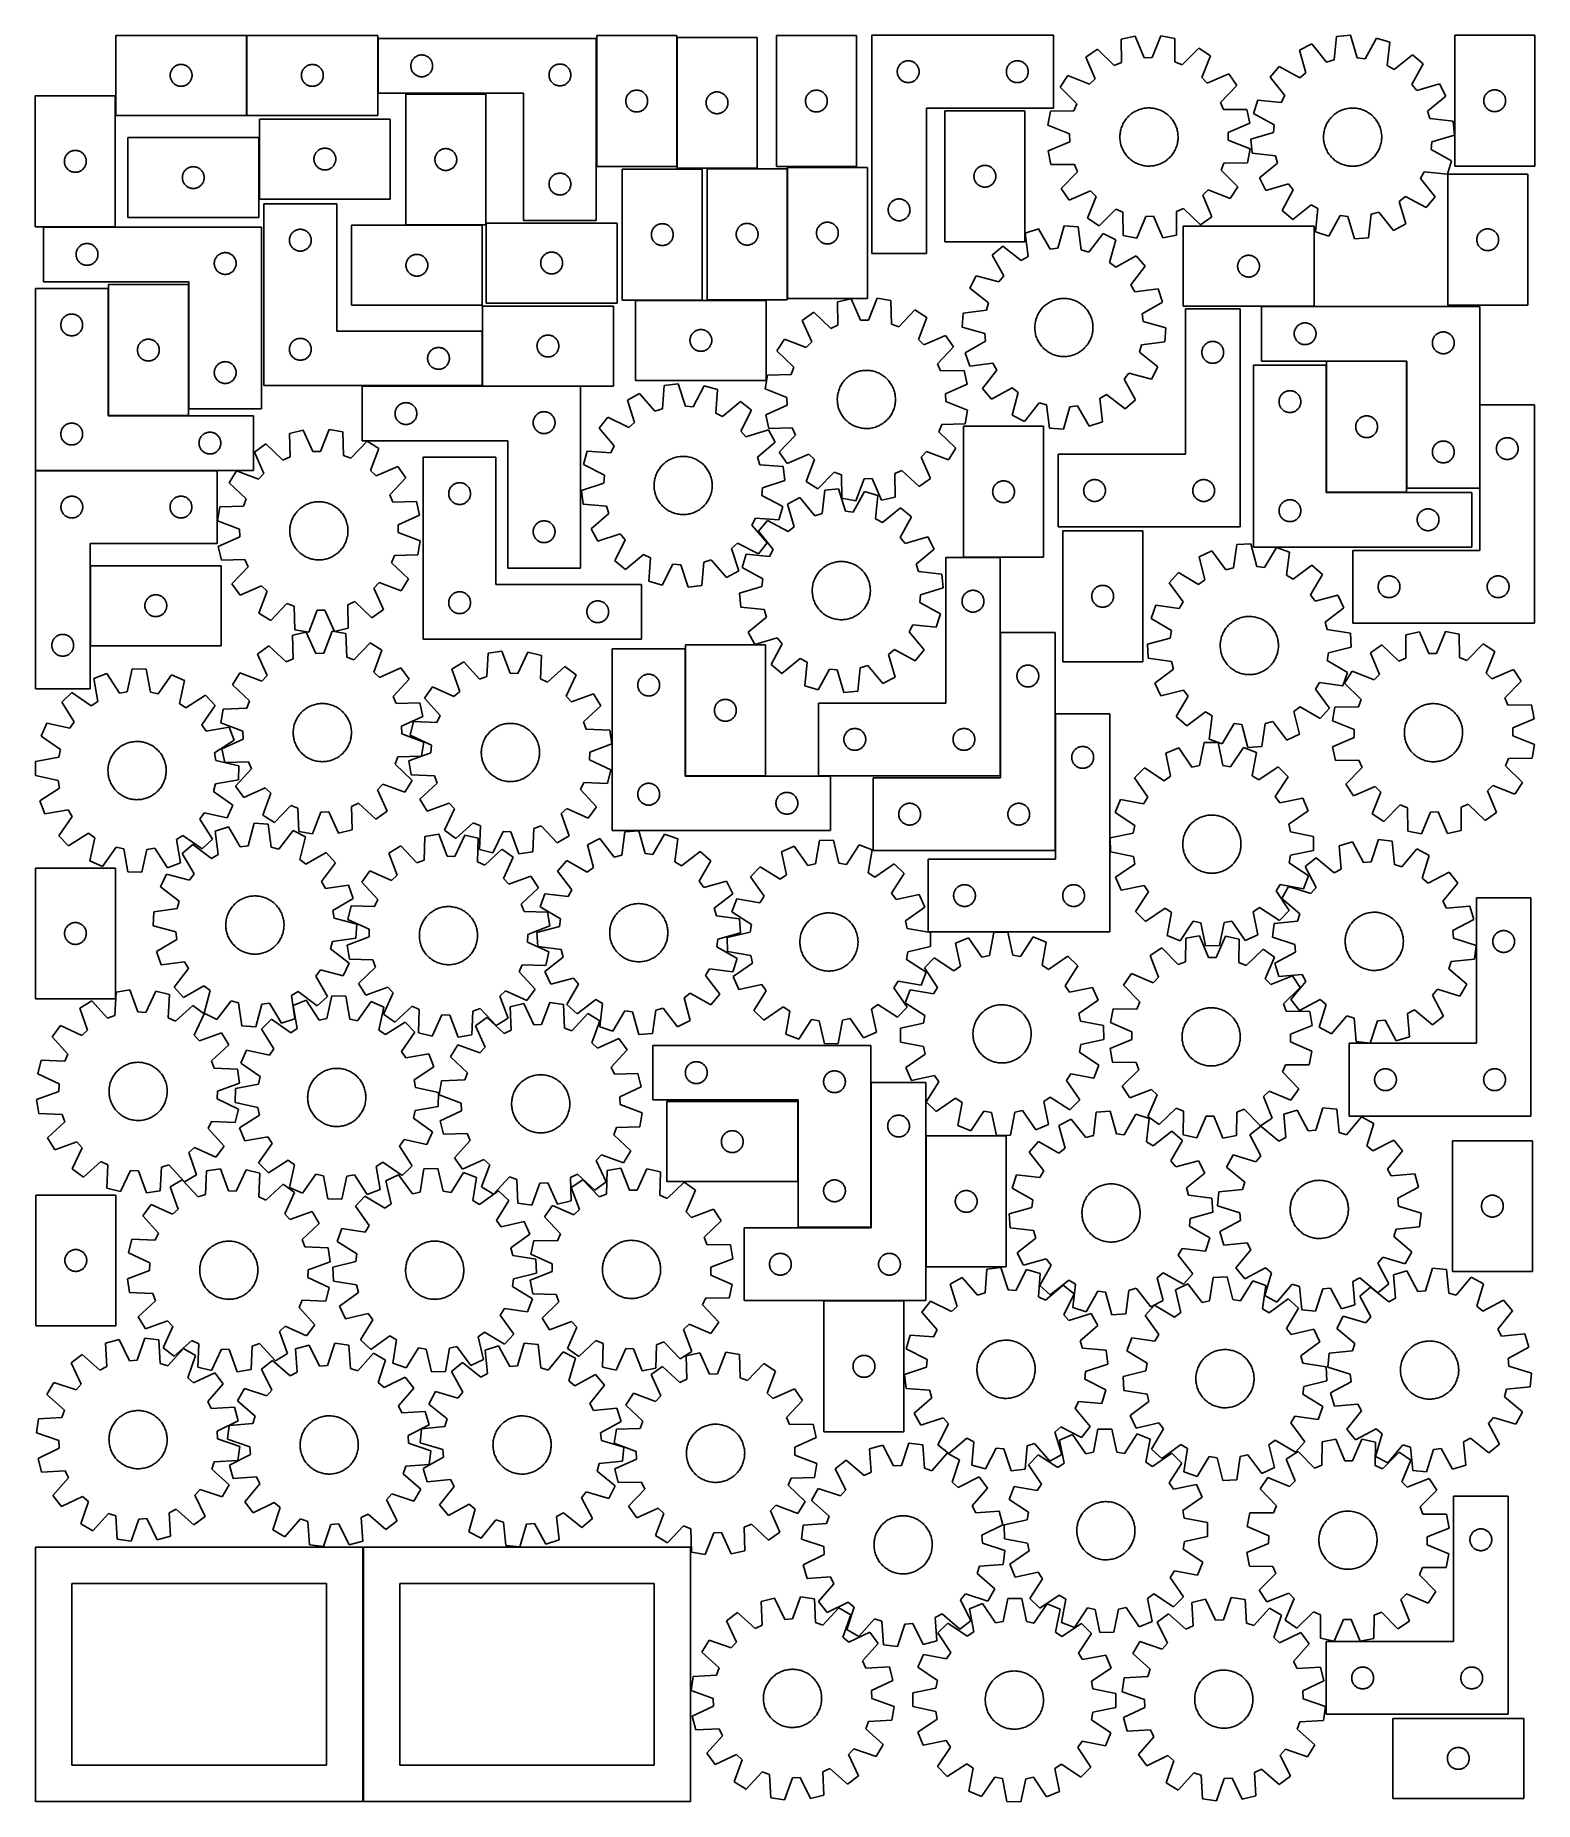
# Model space of a CAD drawing. Header units: millimetres. Extents: x 7 to 1243, y 7 to 1464.
import ezdxf

# ---------------------------------------------------------------- set-up
doc = ezdxf.new("R2010")
doc.units = ezdxf.units.MM
doc.layers.add('CUT', color=7, linetype='CONTINUOUS', true_color=0x000000)

msp = doc.modelspace()

# ---------------------------------------------------------------- linework, layer by layer
at = {"layer": 'CUT'}
for p, q in [((180.796321, 1463.806219), (72.796321, 1463.806219)), ((72.796321, 1463.806219), (72.796321, 1397.806219)), ((180.796321, 1397.806219), (180.796321, 1463.806219)), ((289.065915, 1463.759097), (181.065915, 1463.759097)), ((181.065915, 1463.759097), (181.065915, 1397.759097)), ((289.065915, 1397.759097), (289.065915, 1463.759097)), ((469.297602, 1461.136297), (289.297602, 1461.136297)), ((289.297602, 1461.136297), (289.297602, 1416.136297)), ((469.297602, 1311.136297), (469.297602, 1461.136297)), ((535.664364, 1463.595035), (469.664364, 1463.595035)), ((469.664364, 1463.595035), (469.664364, 1355.595035)), ((535.664364, 1355.595035), (535.664364, 1463.595035)), ((601.896237, 1462.164615), (535.896237, 1462.164615)), ((535.896237, 1462.164615), (535.896237, 1354.164615)), ((601.896237, 1354.164615), (601.896237, 1462.164615)), ((683.889828, 1463.581119), (617.889828, 1463.581119)), ((617.889828, 1463.581119), (617.889828, 1355.581119)), ((683.889828, 1355.581119), (683.889828, 1463.581119)), ((696.629691, 1463.825743), (696.629691, 1283.825743)), ((846.629691, 1463.825743), (696.629691, 1463.825743)), ((846.629691, 1403.825743), (846.629691, 1463.825743)), ((913.750994, 1463.138748), (902.459043, 1460.777114)), ((902.459043, 1460.777114), (902.582535, 1441.401171)), ((921.402892, 1445.337319), (913.750994, 1463.138748)), ((935.133171, 1463.348766), (927.83241, 1445.40047)), ((946.469331, 1461.209388), (935.133171, 1463.348766)), ((946.726452, 1441.834758), (946.469331, 1461.209388)), ((1080.099555, 1462.804564), (1077.952559, 1443.547544)), ((1091.590404, 1463.827235), (1080.099555, 1462.804564)), ((1097.104422, 1445.252036), (1091.590404, 1463.827235)), ((1112.849983, 1461.531166), (1103.497075, 1444.561619)), ((1123.857502, 1458.078633), (1112.849983, 1461.531166)), ((1121.843369, 1438.807264), (1123.857502, 1458.078633)), ((1243.466843, 1463.825504), (1177.466843, 1463.825504)), ((1177.466843, 1463.825504), (1177.466843, 1355.825504)), ((1243.466843, 1355.825504), (1243.466843, 1463.825504)), ((317.225747, 1442.616896), (317.503373, 1443.136297)), ((317.503373, 1443.136297), (317.814375, 1443.63643)), ((317.814375, 1443.63643), (318.157422, 1444.11515)), ((318.157422, 1444.11515), (318.531044, 1444.57041)), ((318.531044, 1444.57041), (318.933641, 1445.000259)), ((318.933641, 1445.000259), (319.363489, 1445.402856)), ((319.363489, 1445.402856), (319.818749, 1445.776478)), ((319.818749, 1445.776478), (320.29747, 1446.119524)), ((320.29747, 1446.119524), (320.797602, 1446.430526)), ((320.797602, 1446.430526), (321.317004, 1446.708152)), ((321.317004, 1446.708152), (321.853451, 1446.951213)), ((321.853451, 1446.951213), (322.404647, 1447.158669)), ((322.404647, 1447.158669), (322.96823, 1447.32963)), ((322.96823, 1447.32963), (323.541789, 1447.463365)), ((323.541789, 1447.463365), (324.122866, 1447.559301)), ((324.122866, 1447.559301), (324.708974, 1447.617028)), ((324.708974, 1447.617028), (325.297602, 1447.636297)), ((325.297602, 1447.636297), (325.88623, 1447.617028)), ((325.88623, 1447.617028), (326.472338, 1447.559301)), ((326.472338, 1447.559301), (327.053415, 1447.463365)), ((327.053415, 1447.463365), (327.626973, 1447.32963)), ((327.626973, 1447.32963), (328.190557, 1447.158669)), ((328.190557, 1447.158669), (328.741753, 1446.951213)), ((328.741753, 1446.951213), (329.2782, 1446.708152)), ((329.2782, 1446.708152), (329.797602, 1446.430526)), ((329.797602, 1446.430526), (330.297734, 1446.119524)), ((330.297734, 1446.119524), (330.776455, 1445.776478)), ((330.776455, 1445.776478), (331.231714, 1445.402856)), ((331.231714, 1445.402856), (331.661563, 1445.000259)), ((331.661563, 1445.000259), (332.06416, 1444.57041)), ((332.06416, 1444.57041), (332.437782, 1444.11515)), ((332.437782, 1444.11515), (332.780828, 1443.63643)), ((332.780828, 1443.63643), (333.09183, 1443.136297)), ((333.09183, 1443.136297), (333.369456, 1442.616896)), ((724.873878, 1442.65281), (725.454955, 1442.748747)), ((725.454955, 1442.748747), (726.041063, 1442.806473)), ((726.041063, 1442.806473), (726.629691, 1442.825743)), ((726.629691, 1442.825743), (727.218319, 1442.806473)), ((727.218319, 1442.806473), (727.804427, 1442.748747)), ((727.804427, 1442.748747), (728.385504, 1442.65281)), ((814.873878, 1442.65281), (815.454955, 1442.748747)), ((815.454955, 1442.748747), (816.041063, 1442.806473)), ((816.041063, 1442.806473), (816.629691, 1442.825743)), ((816.629691, 1442.825743), (817.218319, 1442.806473)), ((817.218319, 1442.806473), (817.804427, 1442.748747)), ((817.804427, 1442.748747), (818.385504, 1442.65281)), ((882.784858, 1452.400478), (873.256213, 1445.89737)), ((873.256213, 1445.89737), (880.785157, 1428.043591)), ((896.666602, 1438.882357), (882.784858, 1452.400478)), ((927.83241, 1445.40047), (921.402892, 1445.337319)), ((966.304258, 1453.220815), (952.690719, 1439.432632)), ((975.9588, 1446.906127), (966.304258, 1453.220815)), ((968.781998, 1428.907907), (975.9588, 1446.906127)), ((1059.579598, 1456.790167), (1049.354798, 1451.447984)), ((1049.354798, 1451.447984), (1054.740574, 1432.835198)), ((1071.782307, 1441.739043), (1059.579598, 1456.790167)), ((1077.952559, 1443.547544), (1071.782307, 1441.739043)), ((1103.497075, 1444.561619), (1097.104422, 1445.252036)), ((1142.620124, 1447.821653), (1127.485199, 1435.723039)), ((1151.468519, 1440.419534), (1142.620124, 1447.821653)), ((117.796321, 1430.806219), (117.815591, 1431.394847)), ((117.815591, 1430.217591), (117.796321, 1430.806219)), ((117.815591, 1431.394847), (117.873317, 1431.980955)), ((117.873317, 1429.631483), (117.815591, 1430.217591)), ((117.873317, 1431.980955), (117.969254, 1432.562032)), ((117.969254, 1429.050406), (117.873317, 1429.631483)), ((117.969254, 1432.562032), (118.102989, 1433.13559)), ((118.102989, 1428.476848), (117.969254, 1429.050406)), ((118.102989, 1433.13559), (118.27395, 1433.699174)), ((118.27395, 1427.913264), (118.102989, 1428.476848)), ((118.27395, 1433.699174), (118.481405, 1434.25037)), ((118.481405, 1434.25037), (118.724466, 1434.786817)), ((118.724466, 1434.786817), (119.002092, 1435.306219)), ((119.002092, 1435.306219), (119.313095, 1435.806351)), ((119.313095, 1435.806351), (119.656141, 1436.285072)), ((119.656141, 1436.285072), (120.029763, 1436.740331)), ((120.029763, 1436.740331), (120.43236, 1437.17018)), ((120.43236, 1437.17018), (120.862209, 1437.572777)), ((120.862209, 1437.572777), (121.317468, 1437.946399)), ((121.317468, 1437.946399), (121.796189, 1438.289445)), ((121.796189, 1438.289445), (122.296321, 1438.600448)), ((122.296321, 1438.600448), (122.815723, 1438.878074)), ((122.815723, 1438.878074), (123.35217, 1439.121135)), ((123.35217, 1439.121135), (123.903366, 1439.32859)), ((123.903366, 1439.32859), (124.46695, 1439.499551)), ((124.46695, 1439.499551), (125.040508, 1439.633286)), ((125.040508, 1439.633286), (125.621585, 1439.729223)), ((125.621585, 1439.729223), (126.207693, 1439.786949)), ((126.207693, 1439.786949), (126.796321, 1439.806219)), ((126.796321, 1439.806219), (127.384949, 1439.786949)), ((127.384949, 1439.786949), (127.971057, 1439.729223)), ((127.971057, 1439.729223), (128.552134, 1439.633286)), ((128.552134, 1439.633286), (129.125692, 1439.499551)), ((129.125692, 1439.499551), (129.689276, 1439.32859)), ((129.689276, 1439.32859), (130.240472, 1439.121135)), ((130.240472, 1439.121135), (130.776919, 1438.878074)), ((130.776919, 1438.878074), (131.296321, 1438.600448)), ((131.296321, 1438.600448), (131.796453, 1438.289445)), ((131.796453, 1438.289445), (132.275174, 1437.946399)), ((132.275174, 1437.946399), (132.730433, 1437.572777)), ((132.730433, 1437.572777), (133.160282, 1437.17018)), ((133.160282, 1437.17018), (133.562879, 1436.740331)), ((133.562879, 1436.740331), (133.936501, 1436.285072)), ((133.936501, 1436.285072), (134.279548, 1435.806351)), ((134.279548, 1435.806351), (134.59055, 1435.306219)), ((134.59055, 1435.306219), (134.868176, 1434.786817)), ((134.868176, 1434.786817), (135.111237, 1434.25037)), ((135.111237, 1434.25037), (135.318692, 1433.699174)), ((135.318692, 1433.699174), (135.489653, 1433.13559)), ((135.489653, 1428.476848), (135.318692, 1427.913264)), ((135.489653, 1433.13559), (135.623389, 1432.562032)), ((135.623389, 1429.050406), (135.489653, 1428.476848)), ((135.623389, 1432.562032), (135.719325, 1431.980955)), ((135.719325, 1429.631483), (135.623389, 1429.050406)), ((135.719325, 1431.980955), (135.777051, 1431.394847)), ((135.777051, 1430.217591), (135.719325, 1429.631483)), ((135.777051, 1431.394847), (135.796321, 1430.806219)), ((135.796321, 1430.806219), (135.777051, 1430.217591)), ((226.065915, 1430.759097), (226.085185, 1431.347725)), ((226.085185, 1430.170469), (226.065915, 1430.759097)), ((226.085185, 1431.347725), (226.142911, 1431.933833)), ((226.142911, 1429.584361), (226.085185, 1430.170469)), ((226.142911, 1431.933833), (226.238848, 1432.51491)), ((226.238848, 1429.003284), (226.142911, 1429.584361)), ((226.238848, 1432.51491), (226.372583, 1433.088468)), ((226.372583, 1428.429725), (226.238848, 1429.003284)), ((226.372583, 1433.088468), (226.543544, 1433.652052)), ((226.543544, 1427.866142), (226.372583, 1428.429725)), ((226.543544, 1433.652052), (226.750999, 1434.203248)), ((226.750999, 1434.203248), (226.994061, 1434.739695)), ((226.994061, 1434.739695), (227.271687, 1435.259097)), ((227.271687, 1435.259097), (227.582689, 1435.759229)), ((227.582689, 1435.759229), (227.925735, 1436.23795)), ((227.925735, 1436.23795), (228.299357, 1436.693209)), ((228.299357, 1436.693209), (228.701954, 1437.123058)), ((228.701954, 1437.123058), (229.131803, 1437.525655)), ((229.131803, 1437.525655), (229.587062, 1437.899277)), ((229.587062, 1437.899277), (230.065783, 1438.242323)), ((230.065783, 1438.242323), (230.565915, 1438.553325)), ((230.565915, 1438.553325), (231.085317, 1438.830951)), ((231.085317, 1438.830951), (231.621764, 1439.074013)), ((231.621764, 1439.074013), (232.17296, 1439.281468)), ((232.17296, 1439.281468), (232.736544, 1439.452429)), ((232.736544, 1439.452429), (233.310102, 1439.586164)), ((233.310102, 1439.586164), (233.891179, 1439.682101)), ((233.891179, 1439.682101), (234.477287, 1439.739827)), ((234.477287, 1439.739827), (235.065915, 1439.759097)), ((235.065915, 1439.759097), (235.654543, 1439.739827)), ((235.654543, 1439.739827), (236.240651, 1439.682101)), ((236.240651, 1439.682101), (236.821728, 1439.586164)), ((236.821728, 1439.586164), (237.395287, 1439.452429)), ((237.395287, 1439.452429), (237.95887, 1439.281468)), ((237.95887, 1439.281468), (238.510066, 1439.074013)), ((238.510066, 1439.074013), (239.046513, 1438.830951)), ((239.046513, 1438.830951), (239.565915, 1438.553325)), ((239.565915, 1438.553325), (240.066047, 1438.242323)), ((240.066047, 1438.242323), (240.544768, 1437.899277)), ((240.544768, 1437.899277), (241.000028, 1437.525655)), ((241.000028, 1437.525655), (241.429876, 1437.123058)), ((241.429876, 1437.123058), (241.832473, 1436.693209)), ((241.832473, 1436.693209), (242.206095, 1436.23795)), ((242.206095, 1436.23795), (242.549142, 1435.759229)), ((242.549142, 1435.759229), (242.860144, 1435.259097)), ((242.860144, 1435.259097), (243.13777, 1434.739695)), ((243.13777, 1434.739695), (243.380831, 1434.203248)), ((243.380831, 1434.203248), (243.588286, 1433.652052)), ((243.588286, 1433.652052), (243.759248, 1433.088468)), ((243.759248, 1428.429725), (243.588286, 1427.866142)), ((243.759248, 1433.088468), (243.892983, 1432.51491)), ((243.892983, 1429.003284), (243.759248, 1428.429725)), ((243.892983, 1432.51491), (243.988919, 1431.933833)), ((243.988919, 1429.584361), (243.892983, 1429.003284)), ((243.988919, 1431.933833), (244.046645, 1431.347725)), ((244.046645, 1430.170469), (243.988919, 1429.584361)), ((244.046645, 1431.347725), (244.065915, 1430.759097)), ((244.065915, 1430.759097), (244.046645, 1430.170469)), ((316.297602, 1438.636297), (316.316872, 1439.224926)), ((316.316872, 1438.047669), (316.297602, 1438.636297)), ((316.316872, 1439.224926), (316.374598, 1439.811033)), ((316.374598, 1437.461562), (316.316872, 1438.047669)), ((316.374598, 1439.811033), (316.470534, 1440.39211)), ((316.470534, 1436.880485), (316.374598, 1437.461562)), ((316.470534, 1440.39211), (316.604269, 1440.965669)), ((316.604269, 1436.306926), (316.470534, 1436.880485)), ((316.604269, 1440.965669), (316.775231, 1441.529253)), ((316.775231, 1435.743342), (316.604269, 1436.306926)), ((316.775231, 1441.529253), (316.982686, 1442.080448)), ((316.982686, 1435.192147), (316.775231, 1435.743342)), ((316.982686, 1442.080448), (317.225747, 1442.616896)), ((317.225747, 1434.655699), (316.982686, 1435.192147)), ((317.503373, 1434.136297), (317.225747, 1434.655699)), ((317.814375, 1433.636165), (317.503373, 1434.136297)), ((318.157422, 1433.157445), (317.814375, 1433.636165)), ((318.531044, 1432.702185), (318.157422, 1433.157445)), ((318.933641, 1432.272336), (318.531044, 1432.702185)), ((319.363489, 1431.869739), (318.933641, 1432.272336)), ((319.818749, 1431.496117), (319.363489, 1431.869739)), ((320.29747, 1431.153071), (319.818749, 1431.496117)), ((320.797602, 1430.842069), (320.29747, 1431.153071)), ((321.317004, 1430.564443), (320.797602, 1430.842069)), ((321.853451, 1430.321382), (321.317004, 1430.564443)), ((322.404647, 1430.113926), (321.853451, 1430.321382)), ((322.96823, 1429.942965), (322.404647, 1430.113926)), ((323.541789, 1429.80923), (322.96823, 1429.942965)), ((324.122866, 1429.713294), (323.541789, 1429.80923)), ((324.708974, 1429.655567), (324.122866, 1429.713294)), ((325.297602, 1429.636297), (324.708974, 1429.655567)), ((325.88623, 1429.655567), (325.297602, 1429.636297)), ((326.472338, 1429.713294), (325.88623, 1429.655567)), ((327.053415, 1429.80923), (326.472338, 1429.713294)), ((327.626973, 1429.942965), (327.053415, 1429.80923)), ((328.190557, 1430.113926), (327.626973, 1429.942965)), ((328.741753, 1430.321382), (328.190557, 1430.113926)), ((329.2782, 1430.564443), (328.741753, 1430.321382)), ((329.797602, 1430.842069), (329.2782, 1430.564443)), ((330.297734, 1431.153071), (329.797602, 1430.842069)), ((330.776455, 1431.496117), (330.297734, 1431.153071)), ((331.231714, 1431.869739), (330.776455, 1431.496117)), ((331.661563, 1432.272336), (331.231714, 1431.869739)), ((332.06416, 1432.702185), (331.661563, 1432.272336)), ((332.437782, 1433.157445), (332.06416, 1432.702185)), ((332.780828, 1433.636165), (332.437782, 1433.157445)), ((333.09183, 1434.136297), (332.780828, 1433.636165)), ((333.369456, 1434.655699), (333.09183, 1434.136297)), ((333.369456, 1442.616896), (333.612518, 1442.080448)), ((333.612518, 1435.192147), (333.369456, 1434.655699)), ((333.612518, 1442.080448), (333.819973, 1441.529253)), ((333.819973, 1435.743342), (333.612518, 1435.192147)), ((333.819973, 1441.529253), (333.990934, 1440.965669)), ((333.990934, 1436.306926), (333.819973, 1435.743342)), ((333.990934, 1440.965669), (334.124669, 1440.39211)), ((334.124669, 1436.880485), (333.990934, 1436.306926)), ((334.124669, 1440.39211), (334.220606, 1439.811033)), ((334.220606, 1437.461562), (334.124669, 1436.880485)), ((334.220606, 1439.811033), (334.278332, 1439.224926)), ((334.278332, 1438.047669), (334.220606, 1437.461562)), ((334.278332, 1439.224926), (334.297602, 1438.636297)), ((334.297602, 1438.636297), (334.278332, 1438.047669)), ((430.297602, 1431.136297), (430.316872, 1431.724926)), ((430.316872, 1430.547669), (430.297602, 1431.136297)), ((430.316872, 1431.724926), (430.374598, 1432.311033)), ((430.374598, 1429.961562), (430.316872, 1430.547669)), ((430.374598, 1432.311033), (430.470534, 1432.89211)), ((430.470534, 1429.380485), (430.374598, 1429.961562)), ((430.470534, 1432.89211), (430.604269, 1433.465669)), ((430.604269, 1428.806926), (430.470534, 1429.380485)), ((430.604269, 1433.465669), (430.775231, 1434.029253)), ((430.775231, 1428.243342), (430.604269, 1428.806926)), ((430.775231, 1434.029253), (430.982686, 1434.580448)), ((430.982686, 1427.692147), (430.775231, 1428.243342)), ((430.982686, 1434.580448), (431.225747, 1435.116896)), ((431.225747, 1435.116896), (431.503373, 1435.636297)), ((431.503373, 1435.636297), (431.814375, 1436.13643)), ((431.814375, 1436.13643), (432.157422, 1436.61515)), ((432.157422, 1436.61515), (432.531044, 1437.07041)), ((432.531044, 1437.07041), (432.933641, 1437.500259)), ((432.933641, 1437.500259), (433.363489, 1437.902856)), ((433.363489, 1437.902856), (433.818749, 1438.276478)), ((433.818749, 1438.276478), (434.29747, 1438.619524)), ((434.29747, 1438.619524), (434.797602, 1438.930526)), ((434.797602, 1438.930526), (435.317004, 1439.208152)), ((435.317004, 1439.208152), (435.853451, 1439.451213)), ((435.853451, 1439.451213), (436.404647, 1439.658669)), ((436.404647, 1439.658669), (436.96823, 1439.82963)), ((436.96823, 1439.82963), (437.541789, 1439.963365)), ((437.541789, 1439.963365), (438.122866, 1440.059301)), ((438.122866, 1440.059301), (438.708974, 1440.117028)), ((438.708974, 1440.117028), (439.297602, 1440.136297)), ((439.297602, 1440.136297), (439.88623, 1440.117028)), ((439.88623, 1440.117028), (440.472338, 1440.059301)), ((440.472338, 1440.059301), (441.053415, 1439.963365)), ((441.053415, 1439.963365), (441.626973, 1439.82963)), ((441.626973, 1439.82963), (442.190557, 1439.658669)), ((442.190557, 1439.658669), (442.741753, 1439.451213)), ((442.741753, 1439.451213), (443.2782, 1439.208152)), ((443.2782, 1439.208152), (443.797602, 1438.930526)), ((443.797602, 1438.930526), (444.297734, 1438.619524)), ((444.297734, 1438.619524), (444.776455, 1438.276478)), ((444.776455, 1438.276478), (445.231714, 1437.902856)), ((445.231714, 1437.902856), (445.661563, 1437.500259)), ((445.661563, 1437.500259), (446.06416, 1437.07041)), ((446.06416, 1437.07041), (446.437782, 1436.61515)), ((446.437782, 1436.61515), (446.780828, 1436.13643)), ((446.780828, 1436.13643), (447.09183, 1435.636297)), ((447.09183, 1435.636297), (447.369456, 1435.116896)), ((447.369456, 1435.116896), (447.612518, 1434.580448)), ((447.612518, 1434.580448), (447.819973, 1434.029253)), ((447.819973, 1428.243342), (447.612518, 1427.692147)), ((447.819973, 1434.029253), (447.990934, 1433.465669)), ((447.990934, 1428.806926), (447.819973, 1428.243342)), ((447.990934, 1433.465669), (448.124669, 1432.89211)), ((448.124669, 1429.380485), (447.990934, 1428.806926)), ((448.124669, 1432.89211), (448.220606, 1432.311033)), ((448.220606, 1429.961562), (448.124669, 1429.380485)), ((448.220606, 1432.311033), (448.278332, 1431.724926)), ((448.278332, 1430.547669), (448.220606, 1429.961562)), ((448.278332, 1431.724926), (448.297602, 1431.136297)), ((448.297602, 1431.136297), (448.278332, 1430.547669)), ((717.629691, 1433.825743), (717.648961, 1434.414371)), ((717.648961, 1433.237115), (717.629691, 1433.825743)), ((717.648961, 1434.414371), (717.706687, 1435.000479)), ((717.706687, 1432.651007), (717.648961, 1433.237115)), ((717.706687, 1435.000479), (717.802623, 1435.581556)), ((717.802623, 1432.06993), (717.706687, 1432.651007)), ((717.802623, 1435.581556), (717.936359, 1436.155114)), ((717.936359, 1431.496372), (717.802623, 1432.06993)), ((717.936359, 1436.155114), (718.10732, 1436.718698)), ((718.10732, 1430.932788), (717.936359, 1431.496372)), ((718.10732, 1436.718698), (718.314775, 1437.269894)), ((718.314775, 1430.381592), (718.10732, 1430.932788)), ((718.314775, 1437.269894), (718.557836, 1437.806341)), ((718.557836, 1429.845145), (718.314775, 1430.381592)), ((718.557836, 1437.806341), (718.835462, 1438.325743)), ((718.835462, 1429.325743), (718.557836, 1429.845145)), ((718.835462, 1438.325743), (719.146464, 1438.825875)), ((719.146464, 1428.825611), (718.835462, 1429.325743)), ((719.146464, 1438.825875), (719.489511, 1439.304596)), ((719.489511, 1428.34689), (719.146464, 1428.825611)), ((719.489511, 1439.304596), (719.863133, 1439.759855)), ((719.863133, 1427.891631), (719.489511, 1428.34689)), ((719.863133, 1439.759855), (720.26573, 1440.189704)), ((720.26573, 1440.189704), (720.695579, 1440.592301)), ((720.695579, 1440.592301), (721.150838, 1440.965923)), ((721.150838, 1440.965923), (721.629559, 1441.308969)), ((721.629559, 1441.308969), (722.129691, 1441.619972)), ((722.129691, 1441.619972), (722.649093, 1441.897598)), ((722.649093, 1441.897598), (723.18554, 1442.140659)), ((723.18554, 1442.140659), (723.736736, 1442.348114)), ((723.736736, 1442.348114), (724.30032, 1442.519075)), ((724.30032, 1442.519075), (724.873878, 1442.65281)), ((728.385504, 1442.65281), (728.959062, 1442.519075)), ((728.959062, 1442.519075), (729.522646, 1442.348114)), ((729.522646, 1442.348114), (730.073842, 1442.140659)), ((730.073842, 1442.140659), (730.610289, 1441.897598)), ((730.610289, 1441.897598), (731.129691, 1441.619972)), ((731.129691, 1441.619972), (731.629823, 1441.308969)), ((731.629823, 1441.308969), (732.108544, 1440.965923)), ((732.108544, 1440.965923), (732.563803, 1440.592301)), ((732.563803, 1440.592301), (732.993652, 1440.189704)), ((732.993652, 1440.189704), (733.396249, 1439.759855)), ((733.396249, 1439.759855), (733.769871, 1439.304596)), ((733.769871, 1428.34689), (733.396249, 1427.891631)), ((733.769871, 1439.304596), (734.112917, 1438.825875)), ((734.112917, 1428.825611), (733.769871, 1428.34689)), ((734.112917, 1438.825875), (734.42392, 1438.325743)), ((734.42392, 1429.325743), (734.112917, 1428.825611)), ((734.42392, 1438.325743), (734.701546, 1437.806341)), ((734.701546, 1429.845145), (734.42392, 1429.325743)), ((734.701546, 1437.806341), (734.944607, 1437.269894)), ((734.944607, 1430.381592), (734.701546, 1429.845145)), ((734.944607, 1437.269894), (735.152062, 1436.718698)), ((735.152062, 1430.932788), (734.944607, 1430.381592)), ((735.152062, 1436.718698), (735.323023, 1436.155114)), ((735.323023, 1431.496372), (735.152062, 1430.932788)), ((735.323023, 1436.155114), (735.456758, 1435.581556)), ((735.456758, 1432.06993), (735.323023, 1431.496372)), ((735.456758, 1435.581556), (735.552695, 1435.000479)), ((735.552695, 1432.651007), (735.456758, 1432.06993)), ((735.552695, 1435.000479), (735.610421, 1434.414371)), ((735.610421, 1433.237115), (735.552695, 1432.651007)), ((735.610421, 1434.414371), (735.629691, 1433.825743)), ((735.629691, 1433.825743), (735.610421, 1433.237115)), ((807.629691, 1433.825743), (807.648961, 1434.414371)), ((807.648961, 1433.237115), (807.629691, 1433.825743)), ((807.648961, 1434.414371), (807.706687, 1435.000479)), ((807.706687, 1432.651007), (807.648961, 1433.237115)), ((807.706687, 1435.000479), (807.802623, 1435.581556)), ((807.802623, 1432.06993), (807.706687, 1432.651007)), ((807.802623, 1435.581556), (807.936359, 1436.155114)), ((807.936359, 1431.496372), (807.802623, 1432.06993)), ((807.936359, 1436.155114), (808.10732, 1436.718698)), ((808.10732, 1430.932788), (807.936359, 1431.496372)), ((808.10732, 1436.718698), (808.314775, 1437.269894)), ((808.314775, 1430.381592), (808.10732, 1430.932788)), ((808.314775, 1437.269894), (808.557836, 1437.806341)), ((808.557836, 1429.845145), (808.314775, 1430.381592)), ((808.557836, 1437.806341), (808.835462, 1438.325743)), ((808.835462, 1429.325743), (808.557836, 1429.845145)), ((808.835462, 1438.325743), (809.146464, 1438.825875)), ((809.146464, 1428.825611), (808.835462, 1429.325743)), ((809.146464, 1438.825875), (809.489511, 1439.304596)), ((809.489511, 1428.34689), (809.146464, 1428.825611)), ((809.489511, 1439.304596), (809.863133, 1439.759855)), ((809.863133, 1427.891631), (809.489511, 1428.34689)), ((809.863133, 1439.759855), (810.26573, 1440.189704)), ((810.26573, 1440.189704), (810.695579, 1440.592301)), ((810.695579, 1440.592301), (811.150838, 1440.965923)), ((811.150838, 1440.965923), (811.629559, 1441.308969)), ((811.629559, 1441.308969), (812.129691, 1441.619972)), ((812.129691, 1441.619972), (812.649093, 1441.897598)), ((812.649093, 1441.897598), (813.18554, 1442.140659)), ((813.18554, 1442.140659), (813.736736, 1442.348114)), ((813.736736, 1442.348114), (814.30032, 1442.519075)), ((814.30032, 1442.519075), (814.873878, 1442.65281)), ((818.385504, 1442.65281), (818.959062, 1442.519075)), ((818.959062, 1442.519075), (819.522646, 1442.348114)), ((819.522646, 1442.348114), (820.073842, 1442.140659)), ((820.073842, 1442.140659), (820.610289, 1441.897598)), ((820.610289, 1441.897598), (821.129691, 1441.619972)), ((821.129691, 1441.619972), (821.629823, 1441.308969)), ((821.629823, 1441.308969), (822.108544, 1440.965923)), ((822.108544, 1440.965923), (822.563803, 1440.592301)), ((822.563803, 1440.592301), (822.993652, 1440.189704)), ((822.993652, 1440.189704), (823.396249, 1439.759855)), ((823.396249, 1439.759855), (823.769871, 1439.304596)), ((823.769871, 1428.34689), (823.396249, 1427.891631)), ((823.769871, 1439.304596), (824.112917, 1438.825875)), ((824.112917, 1428.825611), (823.769871, 1428.34689)), ((824.112917, 1438.825875), (824.42392, 1438.325743)), ((824.42392, 1429.325743), (824.112917, 1428.825611)), ((824.42392, 1438.325743), (824.701546, 1437.806341)), ((824.701546, 1429.845145), (824.42392, 1429.325743)), ((824.701546, 1437.806341), (824.944607, 1437.269894)), ((824.944607, 1430.381592), (824.701546, 1429.845145)), ((824.944607, 1437.269894), (825.152062, 1436.718698)), ((825.152062, 1430.932788), (824.944607, 1430.381592)), ((825.152062, 1436.718698), (825.323023, 1436.155114)), ((825.323023, 1431.496372), (825.152062, 1430.932788)), ((825.323023, 1436.155114), (825.456758, 1435.581556)), ((825.456758, 1432.06993), (825.323023, 1431.496372)), ((825.456758, 1435.581556), (825.552695, 1435.000479)), ((825.552695, 1432.651007), (825.456758, 1432.06993)), ((825.552695, 1435.000479), (825.610421, 1434.414371)), ((825.610421, 1433.237115), (825.552695, 1432.651007)), ((825.610421, 1434.414371), (825.629691, 1433.825743)), ((825.629691, 1433.825743), (825.610421, 1433.237115)), ((858.285236, 1430.629382), (851.970548, 1420.97484)), ((876.283457, 1423.452581), (858.285236, 1430.629382)), ((902.582535, 1441.401171), (896.666602, 1438.882357)), ((952.690719, 1439.432632), (946.726452, 1441.834758)), ((973.373009, 1424.406206), (968.781998, 1428.907907)), ((991.226788, 1431.93515), (973.373009, 1424.406206)), ((997.729895, 1422.406506), (991.226788, 1431.93515)), ((1032.698439, 1438.038759), (1025.29632, 1429.190363)), ((1025.29632, 1429.190363), (1037.394934, 1414.055438)), ((1049.732087, 1428.803108), (1032.698439, 1438.038759)), ((1054.740574, 1432.835198), (1049.732087, 1428.803108)), ((1127.485199, 1435.723039), (1121.843369, 1438.807264)), ((1142.232869, 1423.385885), (1151.468519, 1440.419534)), ((72.516537, 1413.846256), (6.516537, 1413.846256)), ((6.516537, 1413.846256), (6.516537, 1305.846256)), ((72.516537, 1305.846256), (72.516537, 1413.846256)), ((118.481405, 1427.362068), (118.27395, 1427.913264)), ((118.724466, 1426.825621), (118.481405, 1427.362068)), ((119.002092, 1426.306219), (118.724466, 1426.825621)), ((119.313095, 1425.806087), (119.002092, 1426.306219)), ((119.656141, 1425.327366), (119.313095, 1425.806087)), ((120.029763, 1424.872107), (119.656141, 1425.327366)), ((120.43236, 1424.442258), (120.029763, 1424.872107)), ((120.862209, 1424.039661), (120.43236, 1424.442258)), ((121.317468, 1423.666039), (120.862209, 1424.039661)), ((121.796189, 1423.322992), (121.317468, 1423.666039)), ((122.296321, 1423.01199), (121.796189, 1423.322992)), ((122.815723, 1422.734364), (122.296321, 1423.01199)), ((123.35217, 1422.491303), (122.815723, 1422.734364)), ((123.903366, 1422.283848), (123.35217, 1422.491303)), ((124.46695, 1422.112886), (123.903366, 1422.283848)), ((125.040508, 1421.979151), (124.46695, 1422.112886)), ((125.621585, 1421.883215), (125.040508, 1421.979151)), ((126.207693, 1421.825489), (125.621585, 1421.883215)), ((126.796321, 1421.806219), (126.207693, 1421.825489)), ((127.384949, 1421.825489), (126.796321, 1421.806219)), ((127.971057, 1421.883215), (127.384949, 1421.825489)), ((128.552134, 1421.979151), (127.971057, 1421.883215)), ((129.125692, 1422.112886), (128.552134, 1421.979151)), ((129.689276, 1422.283848), (129.125692, 1422.112886)), ((130.240472, 1422.491303), (129.689276, 1422.283848)), ((130.776919, 1422.734364), (130.240472, 1422.491303)), ((131.296321, 1423.01199), (130.776919, 1422.734364)), ((131.796453, 1423.322992), (131.296321, 1423.01199)), ((132.275174, 1423.666039), (131.796453, 1423.322992)), ((132.730433, 1424.039661), (132.275174, 1423.666039)), ((133.160282, 1424.442258), (132.730433, 1424.039661)), ((133.562879, 1424.872107), (133.160282, 1424.442258)), ((133.936501, 1425.327366), (133.562879, 1424.872107)), ((134.279548, 1425.806087), (133.936501, 1425.327366)), ((134.59055, 1426.306219), (134.279548, 1425.806087)), ((134.868176, 1426.825621), (134.59055, 1426.306219)), ((135.111237, 1427.362068), (134.868176, 1426.825621)), ((135.318692, 1427.913264), (135.111237, 1427.362068)), ((226.750999, 1427.314946), (226.543544, 1427.866142)), ((226.994061, 1426.778499), (226.750999, 1427.314946)), ((227.271687, 1426.259097), (226.994061, 1426.778499)), ((227.582689, 1425.758965), (227.271687, 1426.259097)), ((227.925735, 1425.280244), (227.582689, 1425.758965)), ((228.299357, 1424.824984), (227.925735, 1425.280244)), ((228.701954, 1424.395136), (228.299357, 1424.824984)), ((229.131803, 1423.992539), (228.701954, 1424.395136)), ((229.587062, 1423.618917), (229.131803, 1423.992539)), ((230.065783, 1423.27587), (229.587062, 1423.618917)), ((230.565915, 1422.964868), (230.065783, 1423.27587)), ((231.085317, 1422.687242), (230.565915, 1422.964868)), ((231.621764, 1422.444181), (231.085317, 1422.687242)), ((232.17296, 1422.236726), (231.621764, 1422.444181)), ((232.736544, 1422.065764), (232.17296, 1422.236726)), ((233.310102, 1421.932029), (232.736544, 1422.065764)), ((233.891179, 1421.836093), (233.310102, 1421.932029)), ((234.477287, 1421.778366), (233.891179, 1421.836093)), ((235.065915, 1421.759097), (234.477287, 1421.778366)), ((235.654543, 1421.778366), (235.065915, 1421.759097)), ((236.240651, 1421.836093), (235.654543, 1421.778366)), ((236.821728, 1421.932029), (236.240651, 1421.836093)), ((237.395287, 1422.065764), (236.821728, 1421.932029)), ((237.95887, 1422.236726), (237.395287, 1422.065764)), ((238.510066, 1422.444181), (237.95887, 1422.236726)), ((239.046513, 1422.687242), (238.510066, 1422.444181)), ((239.565915, 1422.964868), (239.046513, 1422.687242)), ((240.066047, 1423.27587), (239.565915, 1422.964868)), ((240.544768, 1423.618917), (240.066047, 1423.27587)), ((241.000028, 1423.992539), (240.544768, 1423.618917)), ((241.429876, 1424.395136), (241.000028, 1423.992539)), ((241.832473, 1424.824984), (241.429876, 1424.395136)), ((242.206095, 1425.280244), (241.832473, 1424.824984)), ((242.549142, 1425.758965), (242.206095, 1425.280244)), ((242.860144, 1426.259097), (242.549142, 1425.758965)), ((243.13777, 1426.778499), (242.860144, 1426.259097)), ((243.380831, 1427.314946), (243.13777, 1426.778499)), ((243.588286, 1427.866142), (243.380831, 1427.314946)), ((289.297602, 1416.136297), (409.297602, 1416.136297)), ((378.169003, 1415.349429), (312.169003, 1415.349429)), ((312.169003, 1415.349429), (312.169003, 1307.349429)), ((378.169003, 1307.349429), (378.169003, 1415.349429)), ((409.297602, 1416.136297), (409.297602, 1311.136297)), ((431.225747, 1427.155699), (430.982686, 1427.692147)), ((431.503373, 1426.636297), (431.225747, 1427.155699)), ((431.814375, 1426.136165), (431.503373, 1426.636297)), ((432.157422, 1425.657445), (431.814375, 1426.136165)), ((432.531044, 1425.202185), (432.157422, 1425.657445)), ((432.933641, 1424.772336), (432.531044, 1425.202185)), ((433.363489, 1424.369739), (432.933641, 1424.772336)), ((433.818749, 1423.996117), (433.363489, 1424.369739)), ((434.29747, 1423.653071), (433.818749, 1423.996117)), ((434.797602, 1423.342069), (434.29747, 1423.653071)), ((435.317004, 1423.064443), (434.797602, 1423.342069)), ((435.853451, 1422.821382), (435.317004, 1423.064443)), ((436.404647, 1422.613926), (435.853451, 1422.821382)), ((436.96823, 1422.442965), (436.404647, 1422.613926)), ((437.541789, 1422.30923), (436.96823, 1422.442965)), ((438.122866, 1422.213294), (437.541789, 1422.30923)), ((438.708974, 1422.155567), (438.122866, 1422.213294)), ((439.297602, 1422.136297), (438.708974, 1422.155567)), ((439.88623, 1422.155567), (439.297602, 1422.136297)), ((440.472338, 1422.213294), (439.88623, 1422.155567)), ((441.053415, 1422.30923), (440.472338, 1422.213294)), ((441.626973, 1422.442965), (441.053415, 1422.30923)), ((442.190557, 1422.613926), (441.626973, 1422.442965)), ((442.741753, 1422.821382), (442.190557, 1422.613926)), ((443.2782, 1423.064443), (442.741753, 1422.821382)), ((443.797602, 1423.342069), (443.2782, 1423.064443)), ((444.297734, 1423.653071), (443.797602, 1423.342069)), ((444.776455, 1423.996117), (444.297734, 1423.653071)), ((445.231714, 1424.369739), (444.776455, 1423.996117)), ((445.661563, 1424.772336), (445.231714, 1424.369739)), ((446.06416, 1425.202185), (445.661563, 1424.772336)), ((446.437782, 1425.657445), (446.06416, 1425.202185)), ((446.780828, 1426.136165), (446.437782, 1425.657445)), ((447.09183, 1426.636297), (446.780828, 1426.136165)), ((447.369456, 1427.155699), (447.09183, 1426.636297)), ((447.612518, 1427.692147), (447.369456, 1427.155699)), ((494.59251, 1413.575633), (494.870136, 1414.095035)), ((494.870136, 1414.095035), (495.181138, 1414.595167)), ((495.181138, 1414.595167), (495.524184, 1415.073888)), ((495.524184, 1415.073888), (495.897806, 1415.529147)), ((495.897806, 1415.529147), (496.300403, 1415.958996)), ((496.300403, 1415.958996), (496.730252, 1416.361593)), ((496.730252, 1416.361593), (497.185512, 1416.735215)), ((497.185512, 1416.735215), (497.664232, 1417.078261)), ((497.664232, 1417.078261), (498.164364, 1417.389264)), ((498.164364, 1417.389264), (498.683766, 1417.66689)), ((498.683766, 1417.66689), (499.220214, 1417.909951)), ((499.220214, 1417.909951), (499.771409, 1418.117406)), ((499.771409, 1418.117406), (500.334993, 1418.288367)), ((500.334993, 1418.288367), (500.908552, 1418.422102)), ((500.908552, 1418.422102), (501.489629, 1418.518039)), ((501.489629, 1418.518039), (502.075736, 1418.575765)), ((502.075736, 1418.575765), (502.664364, 1418.595035)), ((502.664364, 1418.595035), (503.252993, 1418.575765)), ((503.252993, 1418.575765), (503.8391, 1418.518039)), ((503.8391, 1418.518039), (504.420177, 1418.422102)), ((504.420177, 1418.422102), (504.993736, 1418.288367)), ((504.993736, 1418.288367), (505.55732, 1418.117406)), ((505.55732, 1418.117406), (506.108515, 1417.909951)), ((506.108515, 1417.909951), (506.644963, 1417.66689)), ((506.644963, 1417.66689), (507.164364, 1417.389264)), ((507.164364, 1417.389264), (507.664497, 1417.078261)), ((507.664497, 1417.078261), (508.143217, 1416.735215)), ((508.143217, 1416.735215), (508.598477, 1416.361593)), ((508.598477, 1416.361593), (509.028326, 1415.958996)), ((509.028326, 1415.958996), (509.430923, 1415.529147)), ((509.430923, 1415.529147), (509.804545, 1415.073888)), ((509.804545, 1415.073888), (510.147591, 1414.595167)), ((510.147591, 1414.595167), (510.458593, 1414.095035)), ((510.458593, 1414.095035), (510.736219, 1413.575633)), ((561.413011, 1413.164747), (561.756057, 1413.643468)), ((561.756057, 1413.643468), (562.129679, 1414.098727)), ((562.129679, 1414.098727), (562.532276, 1414.528576)), ((562.532276, 1414.528576), (562.962125, 1414.931173)), ((562.962125, 1414.931173), (563.417384, 1415.304795)), ((563.417384, 1415.304795), (563.896105, 1415.647842)), ((563.896105, 1415.647842), (564.396237, 1415.958844)), ((564.396237, 1415.958844), (564.915639, 1416.23647)), ((564.915639, 1416.23647), (565.452086, 1416.479531)), ((565.452086, 1416.479531), (566.003282, 1416.686986)), ((566.003282, 1416.686986), (566.566866, 1416.857947)), ((566.566866, 1416.857947), (567.140424, 1416.991683)), ((567.140424, 1416.991683), (567.721501, 1417.087619)), ((567.721501, 1417.087619), (568.307609, 1417.145345)), ((568.307609, 1417.145345), (568.896237, 1417.164615)), ((568.896237, 1417.164615), (569.484865, 1417.145345)), ((569.484865, 1417.145345), (570.070973, 1417.087619)), ((570.070973, 1417.087619), (570.65205, 1416.991683)), ((570.65205, 1416.991683), (571.225608, 1416.857947)), ((571.225608, 1416.857947), (571.789192, 1416.686986)), ((571.789192, 1416.686986), (572.340388, 1416.479531)), ((572.340388, 1416.479531), (572.876835, 1416.23647)), ((572.876835, 1416.23647), (573.396237, 1415.958844)), ((573.396237, 1415.958844), (573.896369, 1415.647842)), ((573.896369, 1415.647842), (574.37509, 1415.304795)), ((574.37509, 1415.304795), (574.830349, 1414.931173)), ((574.830349, 1414.931173), (575.260198, 1414.528576)), ((575.260198, 1414.528576), (575.662795, 1414.098727)), ((575.662795, 1414.098727), (576.036417, 1413.643468)), ((576.036417, 1413.643468), (576.379464, 1413.164747)), ((642.817974, 1413.561717), (643.0956, 1414.081119)), ((643.0956, 1414.081119), (643.406602, 1414.581251)), ((643.406602, 1414.581251), (643.749648, 1415.059972)), ((643.749648, 1415.059972), (644.12327, 1415.515231)), ((644.12327, 1415.515231), (644.525867, 1415.94508)), ((644.525867, 1415.94508), (644.955716, 1416.347677)), ((644.955716, 1416.347677), (645.410976, 1416.721299)), ((645.410976, 1416.721299), (645.889696, 1417.064345)), ((645.889696, 1417.064345), (646.389828, 1417.375348)), ((646.389828, 1417.375348), (646.90923, 1417.652974)), ((646.90923, 1417.652974), (647.445677, 1417.896035)), ((647.445677, 1417.896035), (647.996873, 1418.10349)), ((647.996873, 1418.10349), (648.560457, 1418.274451)), ((648.560457, 1418.274451), (649.134015, 1418.408186)), ((649.134015, 1418.408186), (649.715093, 1418.504123)), ((649.715093, 1418.504123), (650.3012, 1418.561849)), ((650.3012, 1418.561849), (650.889828, 1418.581119)), ((650.889828, 1418.581119), (651.478457, 1418.561849)), ((651.478457, 1418.561849), (652.064564, 1418.504123)), ((652.064564, 1418.504123), (652.645641, 1418.408186)), ((652.645641, 1418.408186), (653.2192, 1418.274451)), ((653.2192, 1418.274451), (653.782784, 1418.10349)), ((653.782784, 1418.10349), (654.333979, 1417.896035)), ((654.333979, 1417.896035), (654.870427, 1417.652974)), ((654.870427, 1417.652974), (655.389828, 1417.375348)), ((655.389828, 1417.375348), (655.88996, 1417.064345)), ((655.88996, 1417.064345), (656.368681, 1416.721299)), ((656.368681, 1416.721299), (656.823941, 1416.347677)), ((656.823941, 1416.347677), (657.253789, 1415.94508)), ((657.253789, 1415.94508), (657.656387, 1415.515231)), ((657.656387, 1415.515231), (658.030008, 1415.059972)), ((658.030008, 1415.059972), (658.373055, 1414.581251)), ((658.373055, 1414.581251), (658.684057, 1414.081119)), ((658.684057, 1414.081119), (658.961683, 1413.561717)), ((720.26573, 1427.461782), (719.863133, 1427.891631)), ((720.695579, 1427.059185), (720.26573, 1427.461782)), ((721.150838, 1426.685563), (720.695579, 1427.059185)), ((721.629559, 1426.342516), (721.150838, 1426.685563)), ((722.129691, 1426.031514), (721.629559, 1426.342516)), ((722.649093, 1425.753888), (722.129691, 1426.031514)), ((723.18554, 1425.510827), (722.649093, 1425.753888)), ((723.736736, 1425.303372), (723.18554, 1425.510827)), ((724.30032, 1425.132411), (723.736736, 1425.303372)), ((724.873878, 1424.998675), (724.30032, 1425.132411)), ((725.454955, 1424.902739), (724.873878, 1424.998675)), ((726.041063, 1424.845013), (725.454955, 1424.902739)), ((726.629691, 1424.825743), (726.041063, 1424.845013)), ((727.218319, 1424.845013), (726.629691, 1424.825743)), ((727.804427, 1424.902739), (727.218319, 1424.845013)), ((728.385504, 1424.998675), (727.804427, 1424.902739)), ((728.959062, 1425.132411), (728.385504, 1424.998675)), ((729.522646, 1425.303372), (728.959062, 1425.132411)), ((730.073842, 1425.510827), (729.522646, 1425.303372)), ((730.610289, 1425.753888), (730.073842, 1425.510827)), ((731.129691, 1426.031514), (730.610289, 1425.753888)), ((731.629823, 1426.342516), (731.129691, 1426.031514)), ((732.108544, 1426.685563), (731.629823, 1426.342516)), ((732.563803, 1427.059185), (732.108544, 1426.685563)), ((732.993652, 1427.461782), (732.563803, 1427.059185)), ((733.396249, 1427.891631), (732.993652, 1427.461782)), ((810.26573, 1427.461782), (809.863133, 1427.891631)), ((810.695579, 1427.059185), (810.26573, 1427.461782)), ((811.150838, 1426.685563), (810.695579, 1427.059185)), ((811.629559, 1426.342516), (811.150838, 1426.685563)), ((812.129691, 1426.031514), (811.629559, 1426.342516)), ((812.649093, 1425.753888), (812.129691, 1426.031514)), ((813.18554, 1425.510827), (812.649093, 1425.753888)), ((813.736736, 1425.303372), (813.18554, 1425.510827)), ((814.30032, 1425.132411), (813.736736, 1425.303372)), ((814.873878, 1424.998675), (814.30032, 1425.132411)), ((815.454955, 1424.902739), (814.873878, 1424.998675)), ((816.041063, 1424.845013), (815.454955, 1424.902739)), ((816.629691, 1424.825743), (816.041063, 1424.845013)), ((817.218319, 1424.845013), (816.629691, 1424.825743)), ((817.804427, 1424.902739), (817.218319, 1424.845013)), ((818.385504, 1424.998675), (817.804427, 1424.902739)), ((818.959062, 1425.132411), (818.385504, 1424.998675)), ((819.522646, 1425.303372), (818.959062, 1425.132411)), ((820.073842, 1425.510827), (819.522646, 1425.303372)), ((820.610289, 1425.753888), (820.073842, 1425.510827)), ((821.129691, 1426.031514), (820.610289, 1425.753888)), ((821.629823, 1426.342516), (821.129691, 1426.031514)), ((822.108544, 1426.685563), (821.629823, 1426.342516)), ((822.563803, 1427.059185), (822.108544, 1426.685563)), ((822.993652, 1427.461782), (822.563803, 1427.059185)), ((823.396249, 1427.891631), (822.993652, 1427.461782)), ((851.970548, 1420.97484), (865.758731, 1407.361302)), ((880.785157, 1428.043591), (876.283457, 1423.452581)), ((984.211774, 1408.524761), (997.729895, 1422.406506)), ((1037.394934, 1414.055438), (1034.310709, 1408.413608)), ((1146.264958, 1418.377399), (1142.232869, 1423.385885)), ((1164.877745, 1423.763175), (1146.264958, 1418.377399)), ((1170.219928, 1413.538375), (1164.877745, 1423.763175)), ((1202.151927, 1413.269655), (1202.394989, 1413.806102)), ((1202.394989, 1413.806102), (1202.672615, 1414.325504)), ((1202.672615, 1414.325504), (1202.983617, 1414.825636)), ((1202.983617, 1414.825636), (1203.326663, 1415.304357)), ((1203.326663, 1415.304357), (1203.700285, 1415.759616)), ((1203.700285, 1415.759616), (1204.102882, 1416.189465)), ((1204.102882, 1416.189465), (1204.532731, 1416.592062)), ((1204.532731, 1416.592062), (1204.98799, 1416.965684)), ((1204.98799, 1416.965684), (1205.466711, 1417.30873)), ((1205.466711, 1417.30873), (1205.966843, 1417.619732)), ((1205.966843, 1417.619732), (1206.486245, 1417.897358)), ((1206.486245, 1417.897358), (1207.022692, 1418.140419)), ((1207.022692, 1418.140419), (1207.573888, 1418.347875)), ((1207.573888, 1418.347875), (1208.137472, 1418.518836)), ((1208.137472, 1418.518836), (1208.71103, 1418.652571)), ((1208.71103, 1418.652571), (1209.292108, 1418.748507)), ((1209.292108, 1418.748507), (1209.878215, 1418.806234)), ((1209.878215, 1418.806234), (1210.466843, 1418.825504)), ((1210.466843, 1418.825504), (1211.055471, 1418.806234)), ((1211.055471, 1418.806234), (1211.641579, 1418.748507)), ((1211.641579, 1418.748507), (1212.222656, 1418.652571)), ((1212.222656, 1418.652571), (1212.796215, 1418.518836)), ((1212.796215, 1418.518836), (1213.359798, 1418.347875)), ((1213.359798, 1418.347875), (1213.910994, 1418.140419)), ((1213.910994, 1418.140419), (1214.447441, 1417.897358)), ((1214.447441, 1417.897358), (1214.966843, 1417.619732)), ((1214.966843, 1417.619732), (1215.466975, 1417.30873)), ((1215.466975, 1417.30873), (1215.945696, 1416.965684)), ((1215.945696, 1416.965684), (1216.400956, 1416.592062)), ((1216.400956, 1416.592062), (1216.830804, 1416.189465)), ((1216.830804, 1416.189465), (1217.233402, 1415.759616)), ((1217.233402, 1415.759616), (1217.607023, 1415.304357)), ((1217.607023, 1415.304357), (1217.95007, 1414.825636)), ((1217.95007, 1414.825636), (1218.261072, 1414.325504)), ((1218.261072, 1414.325504), (1218.538698, 1413.806102)), ((1218.538698, 1413.806102), (1218.781759, 1413.269655)), ((493.664364, 1409.595035), (493.683634, 1410.183663)), ((493.683634, 1409.006407), (493.664364, 1409.595035)), ((493.683634, 1410.183663), (493.741361, 1410.769771)), ((493.741361, 1408.420299), (493.683634, 1409.006407)), ((493.741361, 1410.769771), (493.837297, 1411.350848)), ((493.837297, 1407.839222), (493.741361, 1408.420299)), ((493.837297, 1411.350848), (493.971032, 1411.924406)), ((493.971032, 1407.265664), (493.837297, 1407.839222)), ((493.971032, 1411.924406), (494.141993, 1412.48799)), ((494.141993, 1406.70208), (493.971032, 1407.265664)), ((494.141993, 1412.48799), (494.349449, 1413.039186)), ((494.349449, 1406.150884), (494.141993, 1406.70208)), ((494.349449, 1413.039186), (494.59251, 1413.575633)), ((494.59251, 1405.614437), (494.349449, 1406.150884)), ((494.870136, 1405.095035), (494.59251, 1405.614437)), ((495.181138, 1404.594903), (494.870136, 1405.095035)), ((495.524184, 1404.116182), (495.181138, 1404.594903)), ((495.897806, 1403.660923), (495.524184, 1404.116182)), ((496.300403, 1403.231074), (495.897806, 1403.660923)), ((496.730252, 1402.828477), (496.300403, 1403.231074)), ((497.185512, 1402.454855), (496.730252, 1402.828477)), ((497.664232, 1402.111808), (497.185512, 1402.454855)), ((498.164364, 1401.800806), (497.664232, 1402.111808)), ((498.683766, 1401.52318), (498.164364, 1401.800806)), ((499.220214, 1401.280119), (498.683766, 1401.52318)), ((499.771409, 1401.072664), (499.220214, 1401.280119)), ((500.334993, 1400.901702), (499.771409, 1401.072664)), ((500.908552, 1400.767967), (500.334993, 1400.901702)), ((501.489629, 1400.672031), (500.908552, 1400.767967)), ((502.075736, 1400.614305), (501.489629, 1400.672031)), ((502.664364, 1400.595035), (502.075736, 1400.614305)), ((503.252993, 1400.614305), (502.664364, 1400.595035)), ((503.8391, 1400.672031), (503.252993, 1400.614305)), ((504.420177, 1400.767967), (503.8391, 1400.672031)), ((504.993736, 1400.901702), (504.420177, 1400.767967)), ((505.55732, 1401.072664), (504.993736, 1400.901702)), ((506.108515, 1401.280119), (505.55732, 1401.072664)), ((506.644963, 1401.52318), (506.108515, 1401.280119)), ((507.164364, 1401.800806), (506.644963, 1401.52318)), ((507.664497, 1402.111808), (507.164364, 1401.800806)), ((508.143217, 1402.454855), (507.664497, 1402.111808)), ((508.598477, 1402.828477), (508.143217, 1402.454855)), ((509.028326, 1403.231074), (508.598477, 1402.828477)), ((509.430923, 1403.660923), (509.028326, 1403.231074)), ((509.804545, 1404.116182), (509.430923, 1403.660923)), ((510.147591, 1404.594903), (509.804545, 1404.116182)), ((510.458593, 1405.095035), (510.147591, 1404.594903)), ((510.736219, 1405.614437), (510.458593, 1405.095035)), ((510.736219, 1413.575633), (510.97928, 1413.039186)), ((510.97928, 1406.150884), (510.736219, 1405.614437)), ((510.97928, 1413.039186), (511.186736, 1412.48799)), ((511.186736, 1406.70208), (510.97928, 1406.150884)), ((511.186736, 1412.48799), (511.357697, 1411.924406)), ((511.357697, 1407.265664), (511.186736, 1406.70208)), ((511.357697, 1411.924406), (511.491432, 1411.350848)), ((511.491432, 1407.839222), (511.357697, 1407.265664)), ((511.491432, 1411.350848), (511.587368, 1410.769771)), ((511.587368, 1408.420299), (511.491432, 1407.839222)), ((511.587368, 1410.769771), (511.645095, 1410.183663)), ((511.645095, 1409.006407), (511.587368, 1408.420299)), ((511.645095, 1410.183663), (511.664364, 1409.595035)), ((511.664364, 1409.595035), (511.645095, 1409.006407)), ((559.896237, 1408.164615), (559.915507, 1408.753243)), ((559.915507, 1407.575987), (559.896237, 1408.164615)), ((559.915507, 1408.753243), (559.973233, 1409.339351)), ((559.973233, 1406.989879), (559.915507, 1407.575987)), ((559.973233, 1409.339351), (560.06917, 1409.920428)), ((560.06917, 1406.408802), (559.973233, 1406.989879)), ((560.06917, 1409.920428), (560.202905, 1410.493986)), ((560.202905, 1405.835244), (560.06917, 1406.408802)), ((560.202905, 1410.493986), (560.373866, 1411.05757)), ((560.373866, 1405.27166), (560.202905, 1405.835244)), ((560.373866, 1411.05757), (560.581321, 1411.608766)), ((560.581321, 1404.720464), (560.373866, 1405.27166)), ((560.581321, 1411.608766), (560.824382, 1412.145213)), ((560.824382, 1404.184017), (560.581321, 1404.720464)), ((560.824382, 1412.145213), (561.102008, 1412.664615)), ((561.102008, 1403.664615), (560.824382, 1404.184017)), ((561.102008, 1412.664615), (561.413011, 1413.164747)), ((561.413011, 1403.164483), (561.102008, 1403.664615)), ((561.756057, 1402.685762), (561.413011, 1403.164483)), ((562.129679, 1402.230503), (561.756057, 1402.685762)), ((562.532276, 1401.800654), (562.129679, 1402.230503)), ((562.962125, 1401.398057), (562.532276, 1401.800654)), ((563.417384, 1401.024435), (562.962125, 1401.398057)), ((563.896105, 1400.681388), (563.417384, 1401.024435)), ((564.396237, 1400.370386), (563.896105, 1400.681388)), ((564.915639, 1400.09276), (564.396237, 1400.370386)), ((565.452086, 1399.849699), (564.915639, 1400.09276)), ((566.003282, 1399.642244), (565.452086, 1399.849699)), ((566.566866, 1399.471283), (566.003282, 1399.642244)), ((567.140424, 1399.337547), (566.566866, 1399.471283)), ((567.721501, 1399.241611), (567.140424, 1399.337547)), ((568.307609, 1399.183885), (567.721501, 1399.241611)), ((568.896237, 1399.164615), (568.307609, 1399.183885)), ((569.484865, 1399.183885), (568.896237, 1399.164615)), ((570.070973, 1399.241611), (569.484865, 1399.183885)), ((570.65205, 1399.337547), (570.070973, 1399.241611)), ((571.225608, 1399.471283), (570.65205, 1399.337547)), ((571.789192, 1399.642244), (571.225608, 1399.471283)), ((572.340388, 1399.849699), (571.789192, 1399.642244)), ((572.876835, 1400.09276), (572.340388, 1399.849699)), ((573.396237, 1400.370386), (572.876835, 1400.09276)), ((573.896369, 1400.681388), (573.396237, 1400.370386)), ((574.37509, 1401.024435), (573.896369, 1400.681388)), ((574.830349, 1401.398057), (574.37509, 1401.024435)), ((575.260198, 1401.800654), (574.830349, 1401.398057)), ((575.662795, 1402.230503), (575.260198, 1401.800654)), ((576.036417, 1402.685762), (575.662795, 1402.230503)), ((576.379464, 1403.164483), (576.036417, 1402.685762)), ((576.379464, 1413.164747), (576.690466, 1412.664615)), ((576.690466, 1403.664615), (576.379464, 1403.164483)), ((576.690466, 1412.664615), (576.968092, 1412.145213)), ((576.968092, 1404.184017), (576.690466, 1403.664615)), ((576.968092, 1412.145213), (577.211153, 1411.608766)), ((577.211153, 1404.720464), (576.968092, 1404.184017)), ((577.211153, 1411.608766), (577.418608, 1411.05757)), ((577.418608, 1405.27166), (577.211153, 1404.720464)), ((577.418608, 1411.05757), (577.589569, 1410.493986)), ((577.589569, 1405.835244), (577.418608, 1405.27166)), ((577.589569, 1410.493986), (577.723305, 1409.920428)), ((577.723305, 1406.408802), (577.589569, 1405.835244)), ((577.723305, 1409.920428), (577.819241, 1409.339351)), ((577.819241, 1406.989879), (577.723305, 1406.408802)), ((577.819241, 1409.339351), (577.876967, 1408.753243)), ((577.876967, 1407.575987), (577.819241, 1406.989879)), ((577.876967, 1408.753243), (577.896237, 1408.164615)), ((577.896237, 1408.164615), (577.876967, 1407.575987)), ((641.889828, 1409.581119), (641.909098, 1410.169747)), ((641.909098, 1408.992491), (641.889828, 1409.581119)), ((641.909098, 1410.169747), (641.966825, 1410.755855)), ((641.966825, 1408.406383), (641.909098, 1408.992491)), ((641.966825, 1410.755855), (642.062761, 1411.336932)), ((642.062761, 1407.825306), (641.966825, 1408.406383)), ((642.062761, 1411.336932), (642.196496, 1411.91049)), ((642.196496, 1407.251747), (642.062761, 1407.825306)), ((642.196496, 1411.91049), (642.367457, 1412.474074)), ((642.367457, 1406.688164), (642.196496, 1407.251747)), ((642.367457, 1412.474074), (642.574913, 1413.02527)), ((642.574913, 1406.136968), (642.367457, 1406.688164)), ((642.574913, 1413.02527), (642.817974, 1413.561717)), ((642.817974, 1405.600521), (642.574913, 1406.136968)), ((643.0956, 1405.081119), (642.817974, 1405.600521)), ((643.406602, 1404.580987), (643.0956, 1405.081119)), ((643.749648, 1404.102266), (643.406602, 1404.580987)), ((644.12327, 1403.647007), (643.749648, 1404.102266)), ((644.525867, 1403.217158), (644.12327, 1403.647007)), ((644.955716, 1402.814561), (644.525867, 1403.217158)), ((645.410976, 1402.440939), (644.955716, 1402.814561)), ((645.889696, 1402.097892), (645.410976, 1402.440939)), ((646.389828, 1401.78689), (645.889696, 1402.097892)), ((646.90923, 1401.509264), (646.389828, 1401.78689)), ((647.445677, 1401.266203), (646.90923, 1401.509264)), ((647.996873, 1401.058748), (647.445677, 1401.266203)), ((648.560457, 1400.887786), (647.996873, 1401.058748)), ((649.134015, 1400.754051), (648.560457, 1400.887786)), ((649.715093, 1400.658115), (649.134015, 1400.754051)), ((650.3012, 1400.600389), (649.715093, 1400.658115)), ((650.889828, 1400.581119), (650.3012, 1400.600389)), ((651.478457, 1400.600389), (650.889828, 1400.581119)), ((652.064564, 1400.658115), (651.478457, 1400.600389)), ((652.645641, 1400.754051), (652.064564, 1400.658115)), ((653.2192, 1400.887786), (652.645641, 1400.754051)), ((653.782784, 1401.058748), (653.2192, 1400.887786)), ((654.333979, 1401.266203), (653.782784, 1401.058748)), ((654.870427, 1401.509264), (654.333979, 1401.266203)), ((655.389828, 1401.78689), (654.870427, 1401.509264)), ((655.88996, 1402.097892), (655.389828, 1401.78689)), ((656.368681, 1402.440939), (655.88996, 1402.097892)), ((656.823941, 1402.814561), (656.368681, 1402.440939)), ((657.253789, 1403.217158), (656.823941, 1402.814561)), ((657.656387, 1403.647007), (657.253789, 1403.217158)), ((658.030008, 1404.102266), (657.656387, 1403.647007)), ((658.373055, 1404.580987), (658.030008, 1404.102266)), ((658.684057, 1405.081119), (658.373055, 1404.580987)), ((658.961683, 1405.600521), (658.684057, 1405.081119)), ((658.961683, 1413.561717), (659.204744, 1413.02527)), ((659.204744, 1406.136968), (658.961683, 1405.600521)), ((659.204744, 1413.02527), (659.4122, 1412.474074)), ((659.4122, 1406.688164), (659.204744, 1406.136968)), ((659.4122, 1412.474074), (659.583161, 1411.91049)), ((659.583161, 1407.251747), (659.4122, 1406.688164)), ((659.583161, 1411.91049), (659.716896, 1411.336932)), ((659.716896, 1407.825306), (659.583161, 1407.251747)), ((659.716896, 1411.336932), (659.812832, 1410.755855)), ((659.812832, 1408.406383), (659.716896, 1407.825306)), ((659.812832, 1410.755855), (659.870559, 1410.169747)), ((659.870559, 1408.992491), (659.812832, 1408.406383)), ((659.870559, 1410.169747), (659.889828, 1409.581119)), ((659.889828, 1409.581119), (659.870559, 1408.992491)), ((741.629691, 1283.825743), (741.629691, 1403.825743)), ((741.629691, 1403.825743), (846.629691, 1403.825743)), ((756.877708, 1401.582825), (756.877708, 1293.582825)), ((822.877708, 1401.582825), (756.877708, 1401.582825)), ((822.877708, 1293.582825), (822.877708, 1401.582825)), ((843.981975, 1401.139914), (841.842597, 1389.803754)), ((863.356605, 1401.397035), (843.981975, 1401.139914)), ((865.758731, 1407.361302), (863.356605, 1401.397035)), ((910.629003, 1398.955234), (911.417152, 1399.536195)), ((911.417152, 1399.536195), (912.228342, 1400.084526)), ((912.228342, 1400.084526), (913.061222, 1400.599313)), ((913.061222, 1400.599313), (913.914406, 1401.0797)), ((913.914406, 1401.0797), (914.786475, 1401.524886)), ((914.786475, 1401.524886), (915.675977, 1401.934132)), ((915.675977, 1401.934132), (916.581431, 1402.306756)), ((916.581431, 1402.306756), (917.50133, 1402.642137)), ((917.50133, 1402.642137), (918.434143, 1402.939718)), ((918.434143, 1402.939718), (919.378318, 1403.199003)), ((919.378318, 1403.199003), (920.332283, 1403.419561)), ((920.332283, 1403.419561), (921.294451, 1403.601024)), ((921.294451, 1403.601024), (922.263219, 1403.743091)), ((922.263219, 1403.743091), (923.236976, 1403.845525)), ((923.236976, 1403.845525), (924.214101, 1403.908155)), ((924.214101, 1403.908155), (925.192967, 1403.930878)), ((925.192967, 1403.930878), (926.171945, 1403.913656)), ((926.171945, 1403.913656), (927.149406, 1403.856516)), ((927.149406, 1403.856516), (928.123723, 1403.759555)), ((928.123723, 1403.759555), (929.093275, 1403.622934)), ((929.093275, 1403.622934), (930.056446, 1403.446879)), ((930.056446, 1403.446879), (931.011636, 1403.231685)), ((931.011636, 1403.231685), (931.957253, 1402.977709)), ((931.957253, 1402.977709), (932.891723, 1402.685374)), ((932.891723, 1402.685374), (933.813492, 1402.355166)), ((933.813492, 1402.355166), (934.721026, 1401.987636)), ((934.721026, 1401.987636), (935.612812, 1401.583394)), ((935.612812, 1401.583394), (936.487369, 1401.143115)), ((936.487369, 1401.143115), (937.343239, 1400.667529)), ((937.343239, 1400.667529), (938.178998, 1400.15743)), ((938.178998, 1400.15743), (938.993256, 1399.613666)), ((938.993256, 1399.613666), (939.784657, 1399.037142)), ((939.784657, 1399.037142), (940.551883, 1398.428817)), ((986.730589, 1402.608828), (984.211774, 1408.524761)), ((1006.106532, 1402.73232), (986.730589, 1402.608828)), ((1008.468165, 1391.440369), (1006.106532, 1402.73232)), ((1015.03934, 1410.427742), (1011.586807, 1399.420222)), ((1011.586807, 1399.420222), (1028.556354, 1390.067314)), ((1034.310709, 1408.413608), (1015.03934, 1410.427742)), ((1078.164161, 1398.490736), (1078.937305, 1399.091522)), ((1078.937305, 1399.091522), (1079.734311, 1399.660272)), ((1079.734311, 1399.660272), (1080.553852, 1400.19604)), ((1080.553852, 1400.19604), (1081.394564, 1400.697935)), ((1081.394564, 1400.697935), (1082.255048, 1401.16512)), ((1082.255048, 1401.16512), (1083.133872, 1401.596819)), ((1083.133872, 1401.596819), (1084.029573, 1401.992312)), ((1084.029573, 1401.992312), (1084.94066, 1402.350942)), ((1084.94066, 1402.350942), (1085.865617, 1402.672112)), ((1085.865617, 1402.672112), (1086.802904, 1402.955286)), ((1086.802904, 1402.955286), (1087.750962, 1403.199994)), ((1087.750962, 1403.199994), (1088.708212, 1403.405829)), ((1088.708212, 1403.405829), (1089.67306, 1403.572448)), ((1089.67306, 1403.572448), (1090.643903, 1403.699573)), ((1090.643903, 1403.699573), (1091.619122, 1403.786993)), ((1091.619122, 1403.786993), (1092.597096, 1403.834562)), ((1092.597096, 1403.834562), (1093.576195, 1403.842202)), ((1093.576195, 1403.842202), (1094.554792, 1403.809899)), ((1094.554792, 1403.809899), (1095.531257, 1403.737708)), ((1095.531257, 1403.737708), (1096.503965, 1403.625748)), ((1096.503965, 1403.625748), (1097.471296, 1403.474205)), ((1097.471296, 1403.474205), (1098.431641, 1403.283333)), ((1098.431641, 1403.283333), (1099.383402, 1403.053449)), ((1099.383402, 1403.053449), (1100.324994, 1402.784935)), ((1100.324994, 1402.784935), (1101.25485, 1402.478238)), ((1101.25485, 1402.478238), (1102.171422, 1402.133868)), ((1102.171422, 1402.133868), (1103.073186, 1401.7524)), ((1103.073186, 1401.7524), (1103.958639, 1401.334468)), ((1103.958639, 1401.334468), (1104.826309, 1400.880767)), ((1104.826309, 1400.880767), (1105.67475, 1400.392052)), ((1105.67475, 1400.392052), (1106.502552, 1399.869138)), ((1106.502552, 1399.869138), (1107.308336, 1399.312893)), ((1107.308336, 1399.312893), (1108.090761, 1398.724245)), ((1155.168804, 1401.335666), (1170.219928, 1413.538375)), ((1156.977304, 1395.165414), (1155.168804, 1401.335666)), ((1201.466843, 1409.825504), (1201.486113, 1410.414132)), ((1201.486113, 1409.236876), (1201.466843, 1409.825504)), ((1201.486113, 1410.414132), (1201.54384, 1411.000239)), ((1201.54384, 1408.650768), (1201.486113, 1409.236876)), ((1201.54384, 1411.000239), (1201.639776, 1411.581317)), ((1201.639776, 1408.069691), (1201.54384, 1408.650768)), ((1201.639776, 1411.581317), (1201.773511, 1412.154875)), ((1201.773511, 1407.496132), (1201.639776, 1408.069691)), ((1201.773511, 1412.154875), (1201.944472, 1412.718459)), ((1201.944472, 1406.932548), (1201.773511, 1407.496132)), ((1201.944472, 1412.718459), (1202.151927, 1413.269655)), ((1202.151927, 1406.381353), (1201.944472, 1406.932548)), ((1202.394989, 1405.844905), (1202.151927, 1406.381353)), ((1202.672615, 1405.325504), (1202.394989, 1405.844905)), ((1202.983617, 1404.825372), (1202.672615, 1405.325504)), ((1203.326663, 1404.346651), (1202.983617, 1404.825372)), ((1203.700285, 1403.891391), (1203.326663, 1404.346651)), ((1204.102882, 1403.461543), (1203.700285, 1403.891391)), ((1204.532731, 1403.058945), (1204.102882, 1403.461543)), ((1204.98799, 1402.685324), (1204.532731, 1403.058945)), ((1205.466711, 1402.342277), (1204.98799, 1402.685324)), ((1205.966843, 1402.031275), (1205.466711, 1402.342277)), ((1206.486245, 1401.753649), (1205.966843, 1402.031275)), ((1207.022692, 1401.510588), (1206.486245, 1401.753649)), ((1207.573888, 1401.303133), (1207.022692, 1401.510588)), ((1208.137472, 1401.132171), (1207.573888, 1401.303133)), ((1208.71103, 1400.998436), (1208.137472, 1401.132171)), ((1209.292108, 1400.9025), (1208.71103, 1400.998436)), ((1209.878215, 1400.844773), (1209.292108, 1400.9025)), ((1210.466843, 1400.825504), (1209.878215, 1400.844773)), ((1211.055471, 1400.844773), (1210.466843, 1400.825504)), ((1211.641579, 1400.9025), (1211.055471, 1400.844773)), ((1212.222656, 1400.998436), (1211.641579, 1400.9025)), ((1212.796215, 1401.132171), (1212.222656, 1400.998436)), ((1213.359798, 1401.303133), (1212.796215, 1401.132171)), ((1213.910994, 1401.510588), (1213.359798, 1401.303133)), ((1214.447441, 1401.753649), (1213.910994, 1401.510588)), ((1214.966843, 1402.031275), (1214.447441, 1401.753649)), ((1215.466975, 1402.342277), (1214.966843, 1402.031275)), ((1215.945696, 1402.685324), (1215.466975, 1402.342277)), ((1216.400956, 1403.058945), (1215.945696, 1402.685324)), ((1216.830804, 1403.461543), (1216.400956, 1403.058945)), ((1217.233402, 1403.891391), (1216.830804, 1403.461543)), ((1217.607023, 1404.346651), (1217.233402, 1403.891391)), ((1217.95007, 1404.825372), (1217.607023, 1404.346651)), ((1218.261072, 1405.325504), (1217.95007, 1404.825372)), ((1218.538698, 1405.844905), (1218.261072, 1405.325504)), ((1218.781759, 1406.381353), (1218.538698, 1405.844905)), ((1218.781759, 1413.269655), (1218.989214, 1412.718459)), ((1218.989214, 1406.932548), (1218.781759, 1406.381353)), ((1218.989214, 1412.718459), (1219.160176, 1412.154875)), ((1219.160176, 1407.496132), (1218.989214, 1406.932548)), ((1219.160176, 1412.154875), (1219.293911, 1411.581317)), ((1219.293911, 1408.069691), (1219.160176, 1407.496132)), ((1219.293911, 1411.581317), (1219.389847, 1411.000239)), ((1219.389847, 1408.650768), (1219.293911, 1408.069691)), ((1219.389847, 1411.000239), (1219.447574, 1410.414132)), ((1219.447574, 1409.236876), (1219.389847, 1408.650768)), ((1219.447574, 1410.414132), (1219.466843, 1409.825504)), ((1219.466843, 1409.825504), (1219.447574, 1409.236876)), ((72.796321, 1397.806219), (180.796321, 1397.806219)), ((181.065915, 1397.759097), (289.065915, 1397.759097)), ((299.3858, 1394.749331), (191.3858, 1394.749331)), ((191.3858, 1394.749331), (191.3858, 1328.749331)), ((299.3858, 1328.749331), (299.3858, 1394.749331)), ((841.842597, 1389.803754), (859.790893, 1382.502993)), ((901.651545, 1384.246341), (901.84721, 1385.205721)), ((901.84721, 1385.205721), (902.081844, 1386.156322)), ((902.081844, 1386.156322), (902.355056, 1387.096561)), ((902.355056, 1387.096561), (902.666392, 1388.024874)), ((902.666392, 1388.024874), (903.015334, 1388.939716)), ((903.015334, 1388.939716), (903.4013, 1389.839563)), ((903.4013, 1389.839563), (903.823648, 1390.722919)), ((903.823648, 1390.722919), (904.281676, 1391.588312)), ((904.281676, 1391.588312), (904.774621, 1392.434303)), ((904.774621, 1392.434303), (905.301663, 1393.259483)), ((905.301663, 1393.259483), (905.861923, 1394.062479)), ((905.861923, 1394.062479), (906.454471, 1394.841955)), ((906.454471, 1394.841955), (907.078319, 1395.596613)), ((907.078319, 1395.596613), (907.73243, 1396.325197)), ((907.73243, 1396.325197), (908.415714, 1397.026495)), ((908.415714, 1397.026495), (909.127034, 1397.699338)), ((909.127034, 1397.699338), (909.865207, 1398.342608)), ((909.865207, 1398.342608), (910.629003, 1398.955234)), ((940.551883, 1398.428817), (941.293659, 1397.789705)), ((941.293659, 1397.789705), (942.008748, 1397.120868)), ((942.008748, 1397.120868), (942.695962, 1396.423421)), ((942.695962, 1396.423421), (943.354156, 1395.698524)), ((943.354156, 1395.698524), (943.982234, 1394.947383)), ((943.982234, 1394.947383), (944.579152, 1394.171249)), ((944.579152, 1394.171249), (945.143915, 1393.371413)), ((945.143915, 1393.371413), (945.675585, 1392.549207)), ((945.675585, 1392.549207), (946.173275, 1391.705999)), ((946.173275, 1391.705999), (946.636158, 1390.843193)), ((946.636158, 1390.843193), (947.063463, 1389.962224)), ((947.063463, 1389.962224), (947.454479, 1389.06456)), ((947.454479, 1389.06456), (947.808556, 1388.151693)), ((947.808556, 1388.151693), (948.125103, 1387.225144)), ((948.125103, 1387.225144), (948.403593, 1386.286455)), ((948.403593, 1386.286455), (948.643565, 1385.337187)), ((948.643565, 1385.337187), (948.844617, 1384.378922)), ((990.666736, 1383.788471), (1008.468165, 1391.440369)), ((1028.556354, 1390.067314), (1027.865937, 1383.674661)), ((1069.563063, 1383.558643), (1069.734306, 1384.522682)), ((1069.734306, 1384.522682), (1069.944728, 1385.478934)), ((1069.944728, 1385.478934), (1070.193979, 1386.425807)), ((1070.193979, 1386.425807), (1070.481644, 1387.361726)), ((1070.481644, 1387.361726), (1070.807245, 1388.285132)), ((1070.807245, 1388.285132), (1071.170239, 1389.194489)), ((1071.170239, 1389.194489), (1071.570023, 1390.088283)), ((1071.570023, 1390.088283), (1072.00593, 1390.965027)), ((1072.00593, 1390.965027), (1072.477236, 1391.823261)), ((1072.477236, 1391.823261), (1072.983156, 1392.661557)), ((1072.983156, 1392.661557), (1073.522848, 1393.47852)), ((1073.522848, 1393.47852), (1074.095413, 1394.27279)), ((1074.095413, 1394.27279), (1074.699899, 1395.043044)), ((1074.699899, 1395.043044), (1075.335299, 1395.788002)), ((1075.335299, 1395.788002), (1076.000557, 1396.506422)), ((1076.000557, 1396.506422), (1076.694564, 1397.197109)), ((1076.694564, 1397.197109), (1077.416166, 1397.858914)), ((1077.416166, 1397.858914), (1078.164161, 1398.490736)), ((1108.090761, 1398.724245), (1108.848524, 1398.104173)), ((1108.848524, 1398.104173), (1109.580365, 1397.453709)), ((1109.580365, 1397.453709), (1110.285066, 1396.773935)), ((1110.285066, 1396.773935), (1110.961453, 1396.065983)), ((1110.961453, 1396.065983), (1111.608401, 1395.331032)), ((1111.608401, 1395.331032), (1112.224832, 1394.570304)), ((1112.224832, 1394.570304), (1112.809722, 1393.785066)), ((1112.809722, 1393.785066), (1113.362096, 1392.976624)), ((1113.362096, 1392.976624), (1113.881036, 1392.146325)), ((1113.881036, 1392.146325), (1114.365677, 1391.29555)), ((1114.365677, 1391.29555), (1114.815212, 1390.425715)), ((1114.815212, 1390.425715), (1115.228894, 1389.538267)), ((1115.228894, 1389.538267), (1115.606034, 1388.634685)), ((1115.606034, 1388.634685), (1115.946005, 1387.716472)), ((1115.946005, 1387.716472), (1116.24824, 1386.785157)), ((1116.24824, 1386.785157), (1116.512236, 1385.842288)), ((1116.512236, 1385.842288), (1116.737555, 1384.889436)), ((1116.737555, 1384.889436), (1116.92382, 1383.928187)), ((1176.234324, 1393.018417), (1156.977304, 1395.165414)), ((1177.256996, 1381.527568), (1176.234324, 1393.018417)), ((190.809383, 1379.47199), (82.809383, 1379.47199)), ((82.809383, 1379.47199), (82.809383, 1313.47199)), ((190.809383, 1313.47199), (190.809383, 1379.47199)), ((241.405202, 1369.821186), (241.94165, 1370.064247)), ((241.94165, 1370.064247), (242.492845, 1370.271702)), ((242.492845, 1370.271702), (243.056429, 1370.442664)), ((243.056429, 1370.442664), (243.629988, 1370.576399)), ((243.629988, 1370.576399), (244.211065, 1370.672335)), ((244.211065, 1370.672335), (244.797172, 1370.730061)), ((244.797172, 1370.730061), (245.3858, 1370.749331)), ((245.3858, 1370.749331), (245.974429, 1370.730061)), ((245.974429, 1370.730061), (246.560536, 1370.672335)), ((246.560536, 1370.672335), (247.141613, 1370.576399)), ((247.141613, 1370.576399), (247.715172, 1370.442664)), ((247.715172, 1370.442664), (248.278756, 1370.271702)), ((248.278756, 1370.271702), (248.829951, 1370.064247)), ((248.829951, 1370.064247), (249.366399, 1369.821186)), ((342.276048, 1369.871801), (342.839632, 1370.042762)), ((342.839632, 1370.042762), (343.41319, 1370.176497)), ((343.41319, 1370.176497), (343.994267, 1370.272433)), ((343.994267, 1370.272433), (344.580375, 1370.33016)), ((344.580375, 1370.33016), (345.169003, 1370.349429)), ((345.169003, 1370.349429), (345.757631, 1370.33016)), ((345.757631, 1370.33016), (346.343739, 1370.272433)), ((346.343739, 1370.272433), (346.924816, 1370.176497)), ((346.924816, 1370.176497), (347.498375, 1370.042762)), ((347.498375, 1370.042762), (348.061958, 1369.871801)), ((859.854044, 1376.073475), (842.052616, 1368.421576)), ((859.790893, 1382.502993), (859.854044, 1376.073475)), ((901.264103, 1380.353126), (901.301292, 1381.33155)), ((901.266854, 1379.374), (901.264103, 1380.353126)), ((901.30954, 1378.395801), (901.266854, 1379.374)), ((901.301292, 1381.33155), (901.378359, 1382.307642)), ((901.392089, 1377.420158), (901.30954, 1378.395801)), ((901.378359, 1382.307642), (901.495174, 1383.279778)), ((901.514365, 1376.448693), (901.392089, 1377.420158)), ((901.495174, 1383.279778), (901.651545, 1384.246341)), ((901.676164, 1375.483024), (901.514365, 1376.448693)), ((901.877216, 1374.524758), (901.676164, 1375.483024)), ((902.117187, 1373.575491), (901.877216, 1374.524758)), ((902.395678, 1372.636801), (902.117187, 1373.575491)), ((902.712225, 1371.710252), (902.395678, 1372.636801)), ((903.066301, 1370.797386), (902.712225, 1371.710252)), ((903.457317, 1369.899721), (903.066301, 1370.797386)), ((903.884622, 1369.018753), (903.457317, 1369.899721)), ((947.119481, 1370.022383), (946.697132, 1369.139027)), ((947.505447, 1370.92223), (947.119481, 1370.022383)), ((947.854389, 1371.837071), (947.505447, 1370.92223)), ((948.165725, 1372.765384), (947.854389, 1371.837071)), ((948.438937, 1373.705624), (948.165725, 1372.765384)), ((948.673571, 1374.656225), (948.438937, 1373.705624)), ((948.869236, 1375.615605), (948.673571, 1374.656225)), ((948.844617, 1384.378922), (949.006416, 1383.413253)), ((949.025607, 1376.582168), (948.869236, 1375.615605)), ((949.006416, 1383.413253), (949.128692, 1382.441788)), ((949.142422, 1377.554304), (949.025607, 1376.582168)), ((949.128692, 1382.441788), (949.211241, 1381.466144)), ((949.219489, 1378.530396), (949.142422, 1377.554304)), ((949.211241, 1381.466144), (949.253927, 1380.487945)), ((949.256677, 1379.508819), (949.219489, 1378.530396)), ((949.253927, 1380.487945), (949.256677, 1379.508819)), ((990.729888, 1377.358953), (990.666736, 1383.788471)), ((1008.678183, 1370.058192), (990.729888, 1377.358953)), ((1006.538806, 1358.722032), (1008.678183, 1370.058192)), ((1027.865937, 1383.674661), (1009.290738, 1378.160644)), ((1009.290738, 1378.160644), (1010.313409, 1366.669795)), ((1069.274597, 1379.656846), (1069.286931, 1380.635898)), ((1069.302208, 1378.678106), (1069.274597, 1379.656846)), ((1069.286931, 1380.635898), (1069.339189, 1381.613632)), ((1069.369716, 1377.701306), (1069.302208, 1378.678106)), ((1069.339189, 1381.613632), (1069.431284, 1382.588421)), ((1069.477011, 1376.728073), (1069.369716, 1377.701306)), ((1069.431284, 1382.588421), (1069.563063, 1383.558643)), ((1069.623914, 1375.760026), (1069.477011, 1376.728073)), ((1069.810179, 1374.798776), (1069.623914, 1375.760026)), ((1070.035497, 1373.845924), (1069.810179, 1374.798776)), ((1070.299494, 1372.903056), (1070.035497, 1373.845924)), ((1070.601729, 1371.97174), (1070.299494, 1372.903056)), ((1070.941699, 1371.053527), (1070.601729, 1371.97174)), ((1071.318839, 1370.149945), (1070.941699, 1371.053527)), ((1071.732521, 1369.262498), (1071.318839, 1370.149945)), ((1115.377494, 1370.493723), (1114.977711, 1369.599929)), ((1115.740488, 1371.40308), (1115.377494, 1370.493723)), ((1116.066089, 1372.326487), (1115.740488, 1371.40308)), ((1116.353754, 1373.262405), (1116.066089, 1372.326487)), ((1116.603006, 1374.209279), (1116.353754, 1373.262405)), ((1116.813428, 1375.165531), (1116.603006, 1374.209279)), ((1116.984671, 1376.12957), (1116.813428, 1375.165531)), ((1116.92382, 1383.928187), (1117.070722, 1382.96014)), ((1117.116449, 1377.099791), (1116.984671, 1376.12957)), ((1117.070722, 1382.96014), (1117.178017, 1381.986907)), ((1117.208544, 1378.07458), (1117.116449, 1377.099791)), ((1117.178017, 1381.986907), (1117.245526, 1381.010107)), ((1117.260802, 1379.052314), (1117.208544, 1378.07458)), ((1117.245526, 1381.010107), (1117.273136, 1380.031366)), ((1117.273136, 1380.031366), (1117.260802, 1379.052314)), ((1157.991379, 1369.620898), (1158.681796, 1376.013551)), ((1158.681796, 1376.013551), (1177.256996, 1381.527568)), ((30.516537, 1359.846256), (30.535807, 1360.434884)), ((30.535807, 1359.257627), (30.516537, 1359.846256)), ((30.535807, 1360.434884), (30.593534, 1361.020991)), ((30.593534, 1358.67152), (30.535807, 1359.257627)), ((30.593534, 1361.020991), (30.68947, 1361.602069)), ((30.68947, 1358.090443), (30.593534, 1358.67152)), ((30.68947, 1361.602069), (30.823205, 1362.175627)), ((30.823205, 1357.516884), (30.68947, 1358.090443)), ((30.823205, 1362.175627), (30.994166, 1362.739211)), ((30.994166, 1356.9533), (30.823205, 1357.516884)), ((30.994166, 1362.739211), (31.201622, 1363.290407)), ((31.201622, 1356.402105), (30.994166, 1356.9533)), ((31.201622, 1363.290407), (31.444683, 1363.826854)), ((31.444683, 1355.865657), (31.201622, 1356.402105)), ((31.444683, 1363.826854), (31.722309, 1364.346256)), ((31.722309, 1355.346256), (31.444683, 1355.865657)), ((31.722309, 1364.346256), (32.033311, 1364.846388)), ((32.033311, 1354.846124), (31.722309, 1355.346256)), ((32.033311, 1364.846388), (32.376357, 1365.325108)), ((32.376357, 1365.325108), (32.749979, 1365.780368)), ((32.749979, 1365.780368), (33.152576, 1366.210217)), ((33.152576, 1366.210217), (33.582425, 1366.612814)), ((33.582425, 1366.612814), (34.037684, 1366.986436)), ((34.037684, 1366.986436), (34.516405, 1367.329482)), ((34.516405, 1367.329482), (35.016537, 1367.640484)), ((35.016537, 1367.640484), (35.535939, 1367.91811)), ((35.535939, 1367.91811), (36.072386, 1368.161171)), ((36.072386, 1368.161171), (36.623582, 1368.368627)), ((36.623582, 1368.368627), (37.187166, 1368.539588)), ((37.187166, 1368.539588), (37.760724, 1368.673323)), ((37.760724, 1368.673323), (38.341802, 1368.769259)), ((38.341802, 1368.769259), (38.927909, 1368.826986)), ((38.927909, 1368.826986), (39.516537, 1368.846256)), ((39.516537, 1368.846256), (40.105166, 1368.826986)), ((40.105166, 1368.826986), (40.691273, 1368.769259)), ((40.691273, 1368.769259), (41.27235, 1368.673323)), ((41.27235, 1368.673323), (41.845909, 1368.539588)), ((41.845909, 1368.539588), (42.409493, 1368.368627)), ((42.409493, 1368.368627), (42.960688, 1368.161171)), ((42.960688, 1368.161171), (43.497136, 1367.91811)), ((43.497136, 1367.91811), (44.016537, 1367.640484)), ((44.016537, 1367.640484), (44.516669, 1367.329482)), ((44.516669, 1367.329482), (44.99539, 1366.986436)), ((44.99539, 1366.986436), (45.45065, 1366.612814)), ((45.45065, 1366.612814), (45.880498, 1366.210217)), ((45.880498, 1366.210217), (46.283096, 1365.780368)), ((46.283096, 1365.780368), (46.656717, 1365.325108)), ((46.656717, 1365.325108), (46.999764, 1364.846388)), ((46.999764, 1364.846388), (47.310766, 1364.346256)), ((47.310766, 1355.346256), (46.999764, 1354.846124)), ((47.310766, 1364.346256), (47.588392, 1363.826854)), ((47.588392, 1355.865657), (47.310766, 1355.346256)), ((47.588392, 1363.826854), (47.831453, 1363.290407)), ((47.831453, 1356.402105), (47.588392, 1355.865657)), ((47.831453, 1363.290407), (48.038909, 1362.739211)), ((48.038909, 1356.9533), (47.831453, 1356.402105)), ((48.038909, 1362.739211), (48.20987, 1362.175627)), ((48.20987, 1357.516884), (48.038909, 1356.9533)), ((48.20987, 1362.175627), (48.343605, 1361.602069)), ((48.343605, 1358.090443), (48.20987, 1357.516884)), ((48.343605, 1361.602069), (48.439541, 1361.020991)), ((48.439541, 1358.67152), (48.343605, 1358.090443)), ((48.439541, 1361.020991), (48.497268, 1360.434884)), ((48.497268, 1359.257627), (48.439541, 1358.67152)), ((48.497268, 1360.434884), (48.516537, 1359.846256)), ((48.516537, 1359.846256), (48.497268, 1359.257627)), ((135.05357, 1355.299058), (135.634647, 1355.394994)), ((135.634647, 1355.394994), (136.220754, 1355.452721)), ((136.220754, 1355.452721), (136.809383, 1355.47199)), ((136.809383, 1355.47199), (137.398011, 1355.452721)), ((137.398011, 1355.452721), (137.984118, 1355.394994)), ((137.984118, 1355.394994), (138.565195, 1355.299058)), ((236.3858, 1361.749331), (236.40507, 1362.337959)), ((236.40507, 1361.160703), (236.3858, 1361.749331)), ((236.40507, 1362.337959), (236.462797, 1362.924067)), ((236.462797, 1360.574595), (236.40507, 1361.160703)), ((236.462797, 1362.924067), (236.558733, 1363.505144)), ((236.558733, 1359.993518), (236.462797, 1360.574595)), ((236.558733, 1363.505144), (236.692468, 1364.078703)), ((236.692468, 1359.41996), (236.558733, 1359.993518)), ((236.692468, 1364.078703), (236.863429, 1364.642286)), ((236.863429, 1358.856376), (236.692468, 1359.41996)), ((236.863429, 1364.642286), (237.070885, 1365.193482)), ((237.070885, 1358.30518), (236.863429, 1358.856376)), ((237.070885, 1365.193482), (237.313946, 1365.729929)), ((237.313946, 1357.768733), (237.070885, 1358.30518)), ((237.313946, 1365.729929), (237.591572, 1366.249331)), ((237.591572, 1357.249331), (237.313946, 1357.768733)), ((237.591572, 1366.249331), (237.902574, 1366.749463)), ((237.902574, 1356.749199), (237.591572, 1357.249331)), ((237.902574, 1366.749463), (238.24562, 1367.228184)), ((238.24562, 1356.270478), (237.902574, 1356.749199)), ((238.24562, 1367.228184), (238.619242, 1367.683443)), ((238.619242, 1355.815219), (238.24562, 1356.270478)), ((238.619242, 1367.683443), (239.021839, 1368.113292)), ((239.021839, 1355.38537), (238.619242, 1355.815219)), ((239.021839, 1368.113292), (239.451688, 1368.515889)), ((239.451688, 1354.982773), (239.021839, 1355.38537)), ((239.451688, 1368.515889), (239.906948, 1368.889511)), ((239.906948, 1368.889511), (240.385668, 1369.232558)), ((240.385668, 1369.232558), (240.8858, 1369.54356)), ((240.8858, 1369.54356), (241.405202, 1369.821186)), ((249.366399, 1369.821186), (249.8858, 1369.54356)), ((249.8858, 1369.54356), (250.385933, 1369.232558)), ((250.385933, 1369.232558), (250.864653, 1368.889511)), ((250.864653, 1368.889511), (251.319913, 1368.515889)), ((251.319913, 1368.515889), (251.749761, 1368.113292)), ((251.749761, 1355.38537), (251.319913, 1354.982773)), ((251.749761, 1368.113292), (252.152359, 1367.683443)), ((252.152359, 1355.815219), (251.749761, 1355.38537)), ((252.152359, 1367.683443), (252.52598, 1367.228184)), ((252.52598, 1356.270478), (252.152359, 1355.815219)), ((252.52598, 1367.228184), (252.869027, 1366.749463)), ((252.869027, 1356.749199), (252.52598, 1356.270478)), ((252.869027, 1366.749463), (253.180029, 1366.249331)), ((253.180029, 1357.249331), (252.869027, 1356.749199)), ((253.180029, 1366.249331), (253.457655, 1365.729929)), ((253.457655, 1357.768733), (253.180029, 1357.249331)), ((253.457655, 1365.729929), (253.700716, 1365.193482)), ((253.700716, 1358.30518), (253.457655, 1357.768733)), ((253.700716, 1365.193482), (253.908172, 1364.642286)), ((253.908172, 1358.856376), (253.700716, 1358.30518)), ((253.908172, 1364.642286), (254.079133, 1364.078703)), ((254.079133, 1359.41996), (253.908172, 1358.856376)), ((254.079133, 1364.078703), (254.212868, 1363.505144)), ((254.212868, 1359.993518), (254.079133, 1359.41996)), ((254.212868, 1363.505144), (254.308804, 1362.924067)), ((254.308804, 1360.574595), (254.212868, 1359.993518)), ((254.308804, 1362.924067), (254.366531, 1362.337959)), ((254.366531, 1361.160703), (254.308804, 1360.574595)), ((254.366531, 1362.337959), (254.3858, 1361.749331)), ((254.3858, 1361.749331), (254.366531, 1361.160703)), ((336.169003, 1361.349429), (336.188273, 1361.938058)), ((336.188273, 1360.760801), (336.169003, 1361.349429)), ((336.188273, 1361.938058), (336.245999, 1362.524165)), ((336.245999, 1360.174694), (336.188273, 1360.760801)), ((336.245999, 1362.524165), (336.341936, 1363.105242)), ((336.341936, 1359.593617), (336.245999, 1360.174694)), ((336.341936, 1363.105242), (336.475671, 1363.678801)), ((336.475671, 1359.020058), (336.341936, 1359.593617)), ((336.475671, 1363.678801), (336.646632, 1364.242385)), ((336.646632, 1358.456474), (336.475671, 1359.020058)), ((336.646632, 1364.242385), (336.854087, 1364.79358)), ((336.854087, 1357.905279), (336.646632, 1358.456474)), ((336.854087, 1364.79358), (337.097148, 1365.330028)), ((337.097148, 1357.368831), (336.854087, 1357.905279)), ((337.097148, 1365.330028), (337.374775, 1365.849429)), ((337.374775, 1356.849429), (337.097148, 1357.368831)), ((337.374775, 1365.849429), (337.685777, 1366.349562)), ((337.685777, 1356.349297), (337.374775, 1356.849429)), ((337.685777, 1366.349562), (338.028823, 1366.828282)), ((338.028823, 1355.870577), (337.685777, 1356.349297)), ((338.028823, 1366.828282), (338.402445, 1367.283542)), ((338.402445, 1355.415317), (338.028823, 1355.870577)), ((338.402445, 1367.283542), (338.805042, 1367.71339)), ((338.805042, 1354.985468), (338.402445, 1355.415317)), ((338.805042, 1367.71339), (339.234891, 1368.115988)), ((339.234891, 1368.115988), (339.69015, 1368.48961)), ((339.69015, 1368.48961), (340.168871, 1368.832656)), ((340.168871, 1368.832656), (340.669003, 1369.143658)), ((340.669003, 1369.143658), (341.188405, 1369.421284)), ((341.188405, 1369.421284), (341.724852, 1369.664345)), ((341.724852, 1369.664345), (342.276048, 1369.871801)), ((348.061958, 1369.871801), (348.613154, 1369.664345)), ((348.613154, 1369.664345), (349.149601, 1369.421284)), ((349.149601, 1369.421284), (349.669003, 1369.143658)), ((349.669003, 1369.143658), (350.169135, 1368.832656)), ((350.169135, 1368.832656), (350.647856, 1368.48961)), ((350.647856, 1368.48961), (351.103116, 1368.115988)), ((351.103116, 1368.115988), (351.532964, 1367.71339)), ((351.532964, 1367.71339), (351.935561, 1367.283542)), ((351.935561, 1355.415317), (351.532964, 1354.985468)), ((351.935561, 1367.283542), (352.309183, 1366.828282)), ((352.309183, 1355.870577), (351.935561, 1355.415317)), ((352.309183, 1366.828282), (352.65223, 1366.349562)), ((352.65223, 1356.349297), (352.309183, 1355.870577)), ((352.65223, 1366.349562), (352.963232, 1365.849429)), ((352.963232, 1356.849429), (352.65223, 1356.349297)), ((352.963232, 1365.849429), (353.240858, 1365.330028)), ((353.240858, 1357.368831), (352.963232, 1356.849429)), ((353.240858, 1365.330028), (353.483919, 1364.79358)), ((353.483919, 1357.905279), (353.240858, 1357.368831)), ((353.483919, 1364.79358), (353.691374, 1364.242385)), ((353.691374, 1358.456474), (353.483919, 1357.905279)), ((353.691374, 1364.242385), (353.862336, 1363.678801)), ((353.862336, 1359.020058), (353.691374, 1358.456474)), ((353.862336, 1363.678801), (353.996071, 1363.105242)), ((353.996071, 1359.593617), (353.862336, 1359.020058)), ((353.996071, 1363.105242), (354.092007, 1362.524165)), ((354.092007, 1360.174694), (353.996071, 1359.593617)), ((354.092007, 1362.524165), (354.149733, 1361.938058)), ((354.149733, 1360.760801), (354.092007, 1360.174694)), ((354.149733, 1361.938058), (354.169003, 1361.349429)), ((354.169003, 1361.349429), (354.149733, 1360.760801)), ((469.664364, 1355.595035), (535.664364, 1355.595035)), ((617.889828, 1355.581119), (683.889828, 1355.581119)), ((784.877576, 1355.066052), (785.377708, 1355.377054)), ((785.377708, 1355.377054), (785.89711, 1355.65468)), ((785.89711, 1355.65468), (786.433557, 1355.897741)), ((786.433557, 1355.897741), (786.984753, 1356.105196)), ((786.984753, 1356.105196), (787.548337, 1356.276157)), ((787.548337, 1356.276157), (788.121895, 1356.409893)), ((788.121895, 1356.409893), (788.702972, 1356.505829)), ((788.702972, 1356.505829), (789.28908, 1356.563555)), ((789.28908, 1356.563555), (789.877708, 1356.582825)), ((789.877708, 1356.582825), (790.466336, 1356.563555)), ((790.466336, 1356.563555), (791.052444, 1356.505829)), ((791.052444, 1356.505829), (791.633521, 1356.409893)), ((791.633521, 1356.409893), (792.20708, 1356.276157)), ((792.20708, 1356.276157), (792.770663, 1356.105196)), ((792.770663, 1356.105196), (793.321859, 1355.897741)), ((793.321859, 1355.897741), (793.858306, 1355.65468)), ((793.858306, 1355.65468), (794.377708, 1355.377054)), ((794.377708, 1355.377054), (794.87784, 1355.066052)), ((842.052616, 1368.421576), (844.414249, 1357.129625)), ((844.414249, 1357.129625), (863.790192, 1357.253117)), ((863.790192, 1357.253117), (866.309006, 1351.337184)), ((904.347505, 1368.155947), (903.884622, 1369.018753)), ((904.845196, 1367.312739), (904.347505, 1368.155947)), ((905.376865, 1366.490533), (904.845196, 1367.312739)), ((905.941629, 1365.690697), (905.376865, 1366.490533)), ((906.538547, 1364.914563), (905.941629, 1365.690697)), ((907.166625, 1364.163422), (906.538547, 1364.914563)), ((907.824819, 1363.438525), (907.166625, 1364.163422)), ((908.512032, 1362.741077), (907.824819, 1363.438525)), ((909.227122, 1362.072241), (908.512032, 1362.741077)), ((909.968897, 1361.433129), (909.227122, 1362.072241)), ((910.736124, 1360.824804), (909.968897, 1361.433129)), ((911.527525, 1360.24828), (910.736124, 1360.824804)), ((912.341782, 1359.704516), (911.527525, 1360.24828)), ((913.177542, 1359.194417), (912.341782, 1359.704516)), ((914.033412, 1358.718831), (913.177542, 1359.194417)), ((914.907968, 1358.278551), (914.033412, 1358.718831)), ((915.799755, 1357.87431), (914.907968, 1358.278551)), ((916.707288, 1357.50678), (915.799755, 1357.87431)), ((917.629057, 1357.176572), (916.707288, 1357.50678)), ((918.563528, 1356.884237), (917.629057, 1357.176572)), ((919.509145, 1356.630261), (918.563528, 1356.884237)), ((920.464334, 1356.415067), (919.509145, 1356.630261)), ((921.427506, 1356.239012), (920.464334, 1356.415067)), ((922.397057, 1356.102391), (921.427506, 1356.239012)), ((923.371374, 1356.00543), (922.397057, 1356.102391)), ((924.348836, 1355.94829), (923.371374, 1356.00543)), ((925.327814, 1355.931068), (924.348836, 1355.94829)), ((926.30668, 1355.95379), (925.327814, 1355.931068)), ((927.283805, 1356.016421), (926.30668, 1355.95379)), ((928.257562, 1356.118855), (927.283805, 1356.016421)), ((929.22633, 1356.260922), (928.257562, 1356.118855)), ((930.188497, 1356.442385), (929.22633, 1356.260922)), ((931.142462, 1356.662943), (930.188497, 1356.442385)), ((932.086637, 1356.922228), (931.142462, 1356.662943)), ((933.019451, 1357.219809), (932.086637, 1356.922228)), ((933.93935, 1357.55519), (933.019451, 1357.219809)), ((934.844804, 1357.927814), (933.93935, 1357.55519)), ((935.734306, 1358.337059), (934.844804, 1357.927814)), ((936.606374, 1358.782246), (935.734306, 1358.337059)), ((937.459559, 1359.262633), (936.606374, 1358.782246)), ((938.292439, 1359.77742), (937.459559, 1359.262633)), ((939.103629, 1360.32575), (938.292439, 1359.77742)), ((939.891778, 1360.906712), (939.103629, 1360.32575)), ((940.655574, 1361.519338), (939.891778, 1360.906712)), ((941.393747, 1362.162607), (940.655574, 1361.519338)), ((942.105067, 1362.835451), (941.393747, 1362.162607)), ((942.788351, 1363.536749), (942.105067, 1362.835451)), ((943.442462, 1364.265333), (942.788351, 1363.536749)), ((944.06631, 1365.019991), (943.442462, 1364.265333)), ((944.658857, 1365.799466), (944.06631, 1365.019991)), ((945.219118, 1366.602463), (944.658857, 1365.799466)), ((945.74616, 1367.427643), (945.219118, 1366.602463)), ((946.239104, 1368.273634), (945.74616, 1367.427643)), ((946.697132, 1369.139027), (946.239104, 1368.273634)), ((984.76205, 1352.500644), (987.164175, 1358.464911)), ((987.164175, 1358.464911), (1006.538806, 1358.722032)), ((1010.313409, 1366.669795), (1029.570429, 1364.522799)), ((1031.37893, 1358.352546), (1016.327806, 1346.149838)), ((1029.570429, 1364.522799), (1031.37893, 1358.352546)), ((1072.182057, 1368.392663), (1071.732521, 1369.262498)), ((1072.666698, 1367.541888), (1072.182057, 1368.392663)), ((1073.185637, 1366.711588), (1072.666698, 1367.541888)), ((1073.738011, 1365.903147), (1073.185637, 1366.711588)), ((1074.322901, 1365.117908), (1073.738011, 1365.903147)), ((1074.939333, 1364.35718), (1074.322901, 1365.117908)), ((1075.586281, 1363.622229), (1074.939333, 1364.35718)), ((1076.262668, 1362.914277), (1075.586281, 1363.622229)), ((1076.967368, 1362.234503), (1076.262668, 1362.914277)), ((1077.699209, 1361.584039), (1076.967368, 1362.234503)), ((1078.456973, 1360.963967), (1077.699209, 1361.584039)), ((1079.239398, 1360.375319), (1078.456973, 1360.963967)), ((1080.045182, 1359.819075), (1079.239398, 1360.375319)), ((1080.872983, 1359.29616), (1080.045182, 1359.819075)), ((1081.721425, 1358.807446), (1080.872983, 1359.29616)), ((1082.589094, 1358.353745), (1081.721425, 1358.807446)), ((1083.474548, 1357.935812), (1082.589094, 1358.353745)), ((1084.376311, 1357.554344), (1083.474548, 1357.935812)), ((1085.292884, 1357.209975), (1084.376311, 1357.554344)), ((1086.22274, 1356.903278), (1085.292884, 1357.209975)), ((1087.164331, 1356.634764), (1086.22274, 1356.903278)), ((1088.116092, 1356.404879), (1087.164331, 1356.634764)), ((1089.076437, 1356.214007), (1088.116092, 1356.404879)), ((1090.043769, 1356.062465), (1089.076437, 1356.214007)), ((1091.016476, 1355.950505), (1090.043769, 1356.062465)), ((1091.992941, 1355.878313), (1091.016476, 1355.950505)), ((1092.971538, 1355.84601), (1091.992941, 1355.878313)), ((1093.950638, 1355.85365), (1092.971538, 1355.84601)), ((1094.928612, 1355.90122), (1093.950638, 1355.85365)), ((1095.903831, 1355.98864), (1094.928612, 1355.90122)), ((1096.874673, 1356.115765), (1095.903831, 1355.98864)), ((1097.839522, 1356.282383), (1096.874673, 1356.115765)), ((1098.796772, 1356.488218), (1097.839522, 1356.282383)), ((1099.744829, 1356.732926), (1098.796772, 1356.488218)), ((1100.682117, 1357.016101), (1099.744829, 1356.732926)), ((1101.607073, 1357.33727), (1100.682117, 1357.016101)), ((1102.518161, 1357.6959), (1101.607073, 1357.33727)), ((1103.413861, 1358.091394), (1102.518161, 1357.6959)), ((1104.292685, 1358.523092), (1103.413861, 1358.091394)), ((1105.153169, 1358.990278), (1104.292685, 1358.523092)), ((1105.993882, 1359.492172), (1105.153169, 1358.990278)), ((1106.813423, 1360.02794), (1105.993882, 1359.492172)), ((1107.610428, 1360.596691), (1106.813423, 1360.02794)), ((1108.383572, 1361.197477), (1107.610428, 1360.596691)), ((1109.131568, 1361.829298), (1108.383572, 1361.197477)), ((1109.85317, 1362.491103), (1109.131568, 1361.829298)), ((1110.547177, 1363.18179), (1109.85317, 1362.491103)), ((1111.212434, 1363.900211), (1110.547177, 1363.18179)), ((1111.847835, 1364.645168), (1111.212434, 1363.900211)), ((1112.452321, 1365.415423), (1111.847835, 1364.645168)), ((1113.024886, 1366.209692), (1112.452321, 1365.415423)), ((1113.564577, 1367.026655), (1113.024886, 1366.209692)), ((1114.070497, 1367.864951), (1113.564577, 1367.026655)), ((1114.541803, 1368.723185), (1114.070497, 1367.864951)), ((1114.977711, 1369.599929), (1114.541803, 1368.723185)), ((1174.960926, 1360.26799), (1157.991379, 1369.620898)), ((1171.508394, 1349.26047), (1174.960926, 1360.26799)), ((1177.466843, 1355.825504), (1243.466843, 1355.825504)), ((32.376357, 1354.367403), (32.033311, 1354.846124)), ((32.749979, 1353.912143), (32.376357, 1354.367403)), ((33.152576, 1353.482295), (32.749979, 1353.912143)), ((33.582425, 1353.079697), (33.152576, 1353.482295)), ((34.037684, 1352.706076), (33.582425, 1353.079697)), ((34.516405, 1352.363029), (34.037684, 1352.706076)), ((35.016537, 1352.052027), (34.516405, 1352.363029)), ((35.535939, 1351.774401), (35.016537, 1352.052027)), ((36.072386, 1351.53134), (35.535939, 1351.774401)), ((36.623582, 1351.323884), (36.072386, 1351.53134)), ((37.187166, 1351.152923), (36.623582, 1351.323884)), ((37.760724, 1351.019188), (37.187166, 1351.152923)), ((38.341802, 1350.923252), (37.760724, 1351.019188)), ((38.927909, 1350.865525), (38.341802, 1350.923252)), ((39.516537, 1350.846256), (38.927909, 1350.865525)), ((40.105166, 1350.865525), (39.516537, 1350.846256)), ((40.691273, 1350.923252), (40.105166, 1350.865525)), ((41.27235, 1351.019188), (40.691273, 1350.923252)), ((41.845909, 1351.152923), (41.27235, 1351.019188)), ((42.409493, 1351.323884), (41.845909, 1351.152923)), ((42.960688, 1351.53134), (42.409493, 1351.323884)), ((43.497136, 1351.774401), (42.960688, 1351.53134)), ((44.016537, 1352.052027), (43.497136, 1351.774401)), ((44.516669, 1352.363029), (44.016537, 1352.052027)), ((44.99539, 1352.706076), (44.516669, 1352.363029)), ((45.45065, 1353.079697), (44.99539, 1352.706076)), ((45.880498, 1353.482295), (45.45065, 1353.079697)), ((46.283096, 1353.912143), (45.880498, 1353.482295)), ((46.656717, 1354.367403), (46.283096, 1353.912143)), ((46.999764, 1354.846124), (46.656717, 1354.367403)), ((127.809383, 1346.47199), (127.828652, 1347.060619)), ((127.828652, 1345.883362), (127.809383, 1346.47199)), ((127.828652, 1347.060619), (127.886379, 1347.646726)), ((127.886379, 1345.297255), (127.828652, 1345.883362)), ((127.886379, 1347.646726), (127.982315, 1348.227803)), ((127.982315, 1344.716178), (127.886379, 1345.297255)), ((127.982315, 1348.227803), (128.11605, 1348.801362)), ((128.11605, 1344.142619), (127.982315, 1344.716178)), ((128.11605, 1348.801362), (128.287011, 1349.364946)), ((128.287011, 1343.579035), (128.11605, 1344.142619)), ((128.287011, 1349.364946), (128.494467, 1349.916141)), ((128.494467, 1343.02784), (128.287011, 1343.579035)), ((128.494467, 1349.916141), (128.737528, 1350.452589)), ((128.737528, 1342.491392), (128.494467, 1343.02784)), ((128.737528, 1350.452589), (129.015154, 1350.97199)), ((129.015154, 1341.97199), (128.737528, 1342.491392)), ((129.015154, 1350.97199), (129.326156, 1351.472123)), ((129.326156, 1341.471858), (129.015154, 1341.97199)), ((129.326156, 1351.472123), (129.669203, 1351.950843)), ((129.669203, 1340.993138), (129.326156, 1341.471858)), ((129.669203, 1351.950843), (130.042824, 1352.406103)), ((130.042824, 1340.537878), (129.669203, 1340.993138)), ((130.042824, 1352.406103), (130.445422, 1352.835951)), ((130.445422, 1352.835951), (130.87527, 1353.238549)), ((130.87527, 1353.238549), (131.33053, 1353.61217)), ((131.33053, 1353.61217), (131.80925, 1353.955217)), ((131.80925, 1353.955217), (132.309383, 1354.266219)), ((132.309383, 1354.266219), (132.828784, 1354.543845)), ((132.828784, 1354.543845), (133.365232, 1354.786906)), ((133.365232, 1354.786906), (133.916427, 1354.994362)), ((133.916427, 1354.994362), (134.480011, 1355.165323)), ((134.480011, 1355.165323), (135.05357, 1355.299058)), ((138.565195, 1355.299058), (139.138754, 1355.165323)), ((139.138754, 1355.165323), (139.702338, 1354.994362)), ((139.702338, 1354.994362), (140.253533, 1354.786906)), ((140.253533, 1354.786906), (140.789981, 1354.543845)), ((140.789981, 1354.543845), (141.309383, 1354.266219)), ((141.309383, 1354.266219), (141.809515, 1353.955217)), ((141.809515, 1353.955217), (142.288235, 1353.61217)), ((142.288235, 1353.61217), (142.743495, 1353.238549)), ((142.743495, 1353.238549), (143.173344, 1352.835951)), ((143.173344, 1352.835951), (143.575941, 1352.406103)), ((143.575941, 1352.406103), (143.949563, 1351.950843)), ((143.949563, 1340.993138), (143.575941, 1340.537878)), ((143.949563, 1351.950843), (144.292609, 1351.472123)), ((144.292609, 1341.471858), (143.949563, 1340.993138)), ((144.292609, 1351.472123), (144.603611, 1350.97199)), ((144.603611, 1341.97199), (144.292609, 1341.471858)), ((144.603611, 1350.97199), (144.881237, 1350.452589)), ((144.881237, 1342.491392), (144.603611, 1341.97199)), ((144.881237, 1350.452589), (145.124298, 1349.916141)), ((145.124298, 1343.02784), (144.881237, 1342.491392)), ((145.124298, 1349.916141), (145.331754, 1349.364946)), ((145.331754, 1343.579035), (145.124298, 1343.02784)), ((145.331754, 1349.364946), (145.502715, 1348.801362)), ((145.502715, 1344.142619), (145.331754, 1343.579035)), ((145.502715, 1348.801362), (145.63645, 1348.227803)), ((145.63645, 1344.716178), (145.502715, 1344.142619)), ((145.63645, 1348.227803), (145.732386, 1347.646726)), ((145.732386, 1345.297255), (145.63645, 1344.716178)), ((145.732386, 1347.646726), (145.790113, 1347.060619)), ((145.790113, 1345.883362), (145.732386, 1345.297255)), ((145.790113, 1347.060619), (145.809383, 1346.47199)), ((145.809383, 1346.47199), (145.790113, 1345.883362)), ((239.906948, 1354.609151), (239.451688, 1354.982773)), ((240.385668, 1354.266105), (239.906948, 1354.609151)), ((240.8858, 1353.955103), (240.385668, 1354.266105)), ((241.405202, 1353.677476), (240.8858, 1353.955103)), ((241.94165, 1353.434415), (241.405202, 1353.677476)), ((242.492845, 1353.22696), (241.94165, 1353.434415)), ((243.056429, 1353.055999), (242.492845, 1353.22696)), ((243.629988, 1352.922264), (243.056429, 1353.055999)), ((244.211065, 1352.826327), (243.629988, 1352.922264)), ((244.797172, 1352.768601), (244.211065, 1352.826327)), ((245.3858, 1352.749331), (244.797172, 1352.768601)), ((245.974429, 1352.768601), (245.3858, 1352.749331)), ((246.560536, 1352.826327), (245.974429, 1352.768601)), ((247.141613, 1352.922264), (246.560536, 1352.826327)), ((247.715172, 1353.055999), (247.141613, 1352.922264)), ((248.278756, 1353.22696), (247.715172, 1353.055999)), ((248.829951, 1353.434415), (248.278756, 1353.22696)), ((249.366399, 1353.677476), (248.829951, 1353.434415)), ((249.8858, 1353.955103), (249.366399, 1353.677476)), ((250.385933, 1354.266105), (249.8858, 1353.955103)), ((250.864653, 1354.609151), (250.385933, 1354.266105)), ((251.319913, 1354.982773), (250.864653, 1354.609151)), ((339.234891, 1354.582871), (338.805042, 1354.985468)), ((339.69015, 1354.209249), (339.234891, 1354.582871)), ((340.168871, 1353.866203), (339.69015, 1354.209249)), ((340.669003, 1353.555201), (340.168871, 1353.866203)), ((341.188405, 1353.277575), (340.669003, 1353.555201)), ((341.724852, 1353.034514), (341.188405, 1353.277575)), ((342.276048, 1352.827058), (341.724852, 1353.034514)), ((342.839632, 1352.656097), (342.276048, 1352.827058)), ((343.41319, 1352.522362), (342.839632, 1352.656097)), ((343.994267, 1352.426426), (343.41319, 1352.522362)), ((344.580375, 1352.368699), (343.994267, 1352.426426)), ((345.169003, 1352.349429), (344.580375, 1352.368699)), ((345.757631, 1352.368699), (345.169003, 1352.349429)), ((346.343739, 1352.426426), (345.757631, 1352.368699)), ((346.924816, 1352.522362), (346.343739, 1352.426426)), ((347.498375, 1352.656097), (346.924816, 1352.522362)), ((348.061958, 1352.827058), (347.498375, 1352.656097)), ((348.613154, 1353.034514), (348.061958, 1352.827058)), ((349.149601, 1353.277575), (348.613154, 1353.034514)), ((349.669003, 1353.555201), (349.149601, 1353.277575)), ((350.169135, 1353.866203), (349.669003, 1353.555201)), ((350.647856, 1354.209249), (350.169135, 1353.866203)), ((351.103116, 1354.582871), (350.647856, 1354.209249)), ((351.532964, 1354.985468), (351.103116, 1354.582871)), ((430.297602, 1341.136297), (430.316872, 1341.724926)), ((430.316872, 1340.547669), (430.297602, 1341.136297)), ((430.316872, 1341.724926), (430.374598, 1342.311033)), ((430.374598, 1342.311033), (430.470534, 1342.89211)), ((430.470534, 1342.89211), (430.604269, 1343.465669)), ((430.604269, 1343.465669), (430.775231, 1344.029253)), ((430.775231, 1344.029253), (430.982686, 1344.580448)), ((430.982686, 1344.580448), (431.225747, 1345.116896)), ((431.225747, 1345.116896), (431.503373, 1345.636297)), ((431.503373, 1345.636297), (431.814375, 1346.13643)), ((431.814375, 1346.13643), (432.157422, 1346.61515)), ((432.157422, 1346.61515), (432.531044, 1347.07041)), ((432.531044, 1347.07041), (432.933641, 1347.500259)), ((432.933641, 1347.500259), (433.363489, 1347.902856)), ((433.363489, 1347.902856), (433.818749, 1348.276478)), ((433.818749, 1348.276478), (434.29747, 1348.619524)), ((434.29747, 1348.619524), (434.797602, 1348.930526)), ((434.797602, 1348.930526), (435.317004, 1349.208152)), ((435.317004, 1349.208152), (435.853451, 1349.451213)), ((435.853451, 1349.451213), (436.404647, 1349.658669)), ((436.404647, 1349.658669), (436.96823, 1349.82963)), ((436.96823, 1349.82963), (437.541789, 1349.963365)), ((437.541789, 1349.963365), (438.122866, 1350.059301)), ((438.122866, 1350.059301), (438.708974, 1350.117028)), ((438.708974, 1350.117028), (439.297602, 1350.136297)), ((439.297602, 1350.136297), (439.88623, 1350.117028)), ((439.88623, 1350.117028), (440.472338, 1350.059301)), ((440.472338, 1350.059301), (441.053415, 1349.963365)), ((441.053415, 1349.963365), (441.626973, 1349.82963)), ((441.626973, 1349.82963), (442.190557, 1349.658669)), ((442.190557, 1349.658669), (442.741753, 1349.451213)), ((442.741753, 1349.451213), (443.2782, 1349.208152)), ((443.2782, 1349.208152), (443.797602, 1348.930526)), ((443.797602, 1348.930526), (444.297734, 1348.619524)), ((444.297734, 1348.619524), (444.776455, 1348.276478)), ((444.776455, 1348.276478), (445.231714, 1347.902856)), ((445.231714, 1347.902856), (445.661563, 1347.500259)), ((445.661563, 1347.500259), (446.06416, 1347.07041)), ((446.06416, 1347.07041), (446.437782, 1346.61515)), ((446.437782, 1346.61515), (446.780828, 1346.13643)), ((446.780828, 1346.13643), (447.09183, 1345.636297)), ((447.09183, 1345.636297), (447.369456, 1345.116896)), ((447.369456, 1345.116896), (447.612518, 1344.580448)), ((447.612518, 1344.580448), (447.819973, 1344.029253)), ((447.819973, 1344.029253), (447.990934, 1343.465669)), ((447.990934, 1343.465669), (448.124669, 1342.89211)), ((448.124669, 1342.89211), (448.220606, 1342.311033)), ((448.220606, 1342.311033), (448.278332, 1341.724926)), ((448.278332, 1341.724926), (448.297602, 1341.136297)), ((448.297602, 1341.136297), (448.278332, 1340.547669)), ((490.743217, 1353.402161), (490.743217, 1245.402161)), ((556.743217, 1353.402161), (490.743217, 1353.402161)), ((535.896237, 1354.164615), (601.896237, 1354.164615)), ((556.743217, 1245.402161), (556.743217, 1353.402161)), ((560.764091, 1353.718811), (560.764091, 1245.718811)), ((626.764091, 1353.718811), (560.764091, 1353.718811)), ((626.764091, 1245.718811), (626.764091, 1353.718811)), ((626.975578, 1354.66388), (626.975578, 1246.66388)), ((692.975578, 1354.66388), (626.975578, 1354.66388)), ((692.975578, 1246.66388), (692.975578, 1354.66388)), ((780.877708, 1347.582825), (780.896978, 1348.171453)), ((780.896978, 1346.994197), (780.877708, 1347.582825)), ((780.896978, 1348.171453), (780.954704, 1348.757561)), ((780.954704, 1346.408089), (780.896978, 1346.994197)), ((780.954704, 1348.757561), (781.050641, 1349.338638)), ((781.050641, 1345.827012), (780.954704, 1346.408089)), ((781.050641, 1349.338638), (781.184376, 1349.912196)), ((781.184376, 1345.253454), (781.050641, 1345.827012)), ((781.184376, 1349.912196), (781.355337, 1350.47578)), ((781.355337, 1344.68987), (781.184376, 1345.253454)), ((781.355337, 1350.47578), (781.562792, 1351.026976)), ((781.562792, 1344.138674), (781.355337, 1344.68987)), ((781.562792, 1351.026976), (781.805853, 1351.563423)), ((781.805853, 1343.602227), (781.562792, 1344.138674)), ((781.805853, 1351.563423), (782.08348, 1352.082825)), ((782.08348, 1343.082825), (781.805853, 1343.602227)), ((782.08348, 1352.082825), (782.394482, 1352.582957)), ((782.394482, 1342.582693), (782.08348, 1343.082825)), ((782.394482, 1352.582957), (782.737528, 1353.061678)), ((782.737528, 1342.103972), (782.394482, 1342.582693)), ((782.737528, 1353.061678), (783.11115, 1353.516937)), ((783.11115, 1341.648713), (782.737528, 1342.103972)), ((783.11115, 1353.516937), (783.513747, 1353.946786)), ((783.513747, 1341.218864), (783.11115, 1341.648713)), ((783.513747, 1353.946786), (783.943596, 1354.349383)), ((783.943596, 1340.816267), (783.513747, 1341.218864)), ((783.943596, 1354.349383), (784.398855, 1354.723005)), ((784.398855, 1340.442645), (783.943596, 1340.816267)), ((784.398855, 1354.723005), (784.877576, 1355.066052)), ((794.87784, 1355.066052), (795.356561, 1354.723005)), ((795.356561, 1354.723005), (795.81182, 1354.349383)), ((795.81182, 1340.816267), (795.356561, 1340.442645)), ((795.81182, 1354.349383), (796.241669, 1353.946786)), ((796.241669, 1341.218864), (795.81182, 1340.816267)), ((796.241669, 1353.946786), (796.644266, 1353.516937)), ((796.644266, 1341.648713), (796.241669, 1341.218864)), ((796.644266, 1353.516937), (797.017888, 1353.061678)), ((797.017888, 1342.103972), (796.644266, 1341.648713)), ((797.017888, 1353.061678), (797.360935, 1352.582957)), ((797.360935, 1342.582693), (797.017888, 1342.103972)), ((797.360935, 1352.582957), (797.671937, 1352.082825)), ((797.671937, 1343.082825), (797.360935, 1342.582693)), ((797.671937, 1352.082825), (797.949563, 1351.563423)), ((797.949563, 1343.602227), (797.671937, 1343.082825)), ((797.949563, 1351.563423), (798.192624, 1351.026976)), ((798.192624, 1344.138674), (797.949563, 1343.602227)), ((798.192624, 1351.026976), (798.400079, 1350.47578)), ((798.400079, 1344.68987), (798.192624, 1344.138674)), ((798.400079, 1350.47578), (798.571041, 1349.912196)), ((798.571041, 1345.253454), (798.400079, 1344.68987)), ((798.571041, 1349.912196), (798.704776, 1349.338638)), ((798.704776, 1345.827012), (798.571041, 1345.253454)), ((798.704776, 1349.338638), (798.800712, 1348.757561)), ((798.800712, 1346.408089), (798.704776, 1345.827012)), ((798.800712, 1348.757561), (798.858438, 1348.171453)), ((798.858438, 1346.994197), (798.800712, 1346.408089)), ((798.858438, 1348.171453), (798.877708, 1347.582825)), ((798.877708, 1347.582825), (798.858438, 1346.994197)), ((866.309006, 1351.337184), (852.790886, 1337.45544)), ((998.550232, 1338.887106), (984.76205, 1352.500644)), ((1016.327806, 1346.149838), (1021.669989, 1335.925037)), ((1021.669989, 1335.925037), (1040.282775, 1341.310814)), ((1040.282775, 1341.310814), (1044.314865, 1336.302327)), ((1149.1528, 1345.632774), (1152.237024, 1351.274604)), ((1161.251414, 1330.497849), (1149.1528, 1345.632774)), ((1152.237024, 1351.274604), (1171.508394, 1349.26047)), ((1237.741913, 1349.143375), (1171.741913, 1349.143375)), ((1171.741913, 1349.143375), (1171.741913, 1241.143375)), ((1237.741913, 1241.143375), (1237.741913, 1349.143375)), ((130.445422, 1340.108029), (130.042824, 1340.537878)), ((130.87527, 1339.705432), (130.445422, 1340.108029)), ((131.33053, 1339.33181), (130.87527, 1339.705432)), ((131.80925, 1338.988764), (131.33053, 1339.33181)), ((132.309383, 1338.677762), (131.80925, 1338.988764)), ((132.828784, 1338.400136), (132.309383, 1338.677762)), ((133.365232, 1338.157075), (132.828784, 1338.400136)), ((133.916427, 1337.949619), (133.365232, 1338.157075)), ((134.480011, 1337.778658), (133.916427, 1337.949619)), ((135.05357, 1337.644923), (134.480011, 1337.778658)), ((135.634647, 1337.548987), (135.05357, 1337.644923)), ((136.220754, 1337.49126), (135.634647, 1337.548987)), ((136.809383, 1337.47199), (136.220754, 1337.49126)), ((137.398011, 1337.49126), (136.809383, 1337.47199)), ((137.984118, 1337.548987), (137.398011, 1337.49126)), ((138.565195, 1337.644923), (137.984118, 1337.548987)), ((139.138754, 1337.778658), (138.565195, 1337.644923)), ((139.702338, 1337.949619), (139.138754, 1337.778658)), ((140.253533, 1338.157075), (139.702338, 1337.949619)), ((140.789981, 1338.400136), (140.253533, 1338.157075)), ((141.309383, 1338.677762), (140.789981, 1338.400136)), ((141.809515, 1338.988764), (141.309383, 1338.677762)), ((142.288235, 1339.33181), (141.809515, 1338.988764)), ((142.743495, 1339.705432), (142.288235, 1339.33181)), ((143.173344, 1340.108029), (142.743495, 1339.705432)), ((143.575941, 1340.537878), (143.173344, 1340.108029)), ((191.3858, 1328.749331), (299.3858, 1328.749331)), ((430.374598, 1339.961562), (430.316872, 1340.547669)), ((430.470534, 1339.380485), (430.374598, 1339.961562)), ((430.604269, 1338.806926), (430.470534, 1339.380485)), ((430.775231, 1338.243342), (430.604269, 1338.806926)), ((430.982686, 1337.692147), (430.775231, 1338.243342)), ((431.225747, 1337.155699), (430.982686, 1337.692147)), ((431.503373, 1336.636297), (431.225747, 1337.155699)), ((431.814375, 1336.136165), (431.503373, 1336.636297)), ((432.157422, 1335.657445), (431.814375, 1336.136165)), ((432.531044, 1335.202185), (432.157422, 1335.657445)), ((432.933641, 1334.772336), (432.531044, 1335.202185)), ((433.363489, 1334.369739), (432.933641, 1334.772336)), ((433.818749, 1333.996117), (433.363489, 1334.369739)), ((434.29747, 1333.653071), (433.818749, 1333.996117)), ((434.797602, 1333.342069), (434.29747, 1333.653071)), ((435.317004, 1333.064443), (434.797602, 1333.342069)), ((435.853451, 1332.821382), (435.317004, 1333.064443)), ((436.404647, 1332.613926), (435.853451, 1332.821382)), ((436.96823, 1332.442965), (436.404647, 1332.613926)), ((437.541789, 1332.30923), (436.96823, 1332.442965)), ((438.122866, 1332.213294), (437.541789, 1332.30923)), ((438.708974, 1332.155567), (438.122866, 1332.213294)), ((439.297602, 1332.136297), (438.708974, 1332.155567)), ((439.88623, 1332.155567), (439.297602, 1332.136297)), ((440.472338, 1332.213294), (439.88623, 1332.155567)), ((441.053415, 1332.30923), (440.472338, 1332.213294)), ((441.626973, 1332.442965), (441.053415, 1332.30923)), ((442.190557, 1332.613926), (441.626973, 1332.442965)), ((442.741753, 1332.821382), (442.190557, 1332.613926)), ((443.2782, 1333.064443), (442.741753, 1332.821382)), ((443.797602, 1333.342069), (443.2782, 1333.064443)), ((444.297734, 1333.653071), (443.797602, 1333.342069)), ((444.776455, 1333.996117), (444.297734, 1333.653071)), ((445.231714, 1334.369739), (444.776455, 1333.996117)), ((445.661563, 1334.772336), (445.231714, 1334.369739)), ((446.06416, 1335.202185), (445.661563, 1334.772336)), ((446.437782, 1335.657445), (446.06416, 1335.202185)), ((446.780828, 1336.136165), (446.437782, 1335.657445)), ((447.09183, 1336.636297), (446.780828, 1336.136165)), ((447.369456, 1337.155699), (447.09183, 1336.636297)), ((447.612518, 1337.692147), (447.369456, 1337.155699)), ((447.819973, 1338.243342), (447.612518, 1337.692147)), ((447.990934, 1338.806926), (447.819973, 1338.243342)), ((448.124669, 1339.380485), (447.990934, 1338.806926)), ((448.220606, 1339.961562), (448.124669, 1339.380485)), ((448.278332, 1340.547669), (448.220606, 1339.961562)), ((712.363133, 1325.759855), (712.76573, 1326.189704)), ((712.76573, 1326.189704), (713.195579, 1326.592301)), ((713.195579, 1326.592301), (713.650838, 1326.965923)), ((713.650838, 1326.965923), (714.129559, 1327.308969)), ((714.129559, 1327.308969), (714.629691, 1327.619972)), ((714.629691, 1327.619972), (715.149093, 1327.897598)), ((715.149093, 1327.897598), (715.68554, 1328.140659)), ((715.68554, 1328.140659), (716.236736, 1328.348114)), ((716.236736, 1328.348114), (716.80032, 1328.519075)), ((716.80032, 1328.519075), (717.373878, 1328.65281)), ((717.373878, 1328.65281), (717.954955, 1328.748747)), ((717.954955, 1328.748747), (718.541063, 1328.806473)), ((718.541063, 1328.806473), (719.129691, 1328.825743)), ((719.129691, 1328.825743), (719.718319, 1328.806473)), ((719.718319, 1328.806473), (720.304427, 1328.748747)), ((720.304427, 1328.748747), (720.885504, 1328.65281)), ((720.885504, 1328.65281), (721.459062, 1328.519075)), ((721.459062, 1328.519075), (722.022646, 1328.348114)), ((722.022646, 1328.348114), (722.573842, 1328.140659)), ((722.573842, 1328.140659), (723.110289, 1327.897598)), ((723.110289, 1327.897598), (723.629691, 1327.619972)), ((723.629691, 1327.619972), (724.129823, 1327.308969)), ((724.129823, 1327.308969), (724.608544, 1326.965923)), ((724.608544, 1326.965923), (725.063803, 1326.592301)), ((725.063803, 1326.592301), (725.493652, 1326.189704)), ((725.493652, 1326.189704), (725.896249, 1325.759855)), ((784.877576, 1340.099598), (784.398855, 1340.442645)), ((785.377708, 1339.788596), (784.877576, 1340.099598)), ((785.89711, 1339.51097), (785.377708, 1339.788596)), ((786.433557, 1339.267909), (785.89711, 1339.51097)), ((786.984753, 1339.060454), (786.433557, 1339.267909)), ((787.548337, 1338.889493), (786.984753, 1339.060454)), ((788.121895, 1338.755757), (787.548337, 1338.889493)), ((788.702972, 1338.659821), (788.121895, 1338.755757)), ((789.28908, 1338.602095), (788.702972, 1338.659821)), ((789.877708, 1338.582825), (789.28908, 1338.602095)), ((790.466336, 1338.602095), (789.877708, 1338.582825)), ((791.052444, 1338.659821), (790.466336, 1338.602095)), ((791.633521, 1338.755757), (791.052444, 1338.659821)), ((792.20708, 1338.889493), (791.633521, 1338.755757)), ((792.770663, 1339.060454), (792.20708, 1338.889493)), ((793.321859, 1339.267909), (792.770663, 1339.060454)), ((793.858306, 1339.51097), (793.321859, 1339.267909)), ((794.377708, 1339.788596), (793.858306, 1339.51097)), ((794.87784, 1340.099598), (794.377708, 1339.788596)), ((795.356561, 1340.442645), (794.87784, 1340.099598)), ((852.790886, 1337.45544), (859.293993, 1327.926796)), ((859.293993, 1327.926796), (877.147772, 1335.45574)), ((881.738782, 1330.954039), (874.561981, 1312.955819)), ((877.147772, 1335.45574), (881.738782, 1330.954039)), ((969.735623, 1331.818354), (974.237324, 1336.409365)), ((977.264567, 1313.964576), (969.735623, 1331.818354)), ((974.237324, 1336.409365), (992.235545, 1329.232563)), ((992.235545, 1329.232563), (998.550232, 1338.887106)), ((1044.314865, 1336.302327), (1035.079214, 1319.268679)), ((1131.807159, 1326.853015), (1136.815646, 1330.885104)), ((1137.192936, 1308.240228), (1131.807159, 1326.853015)), ((1136.815646, 1330.885104), (1153.849294, 1321.649454)), ((1153.849294, 1321.649454), (1161.251414, 1330.497849)), ((82.809383, 1313.47199), (190.809383, 1313.47199)), ((255.14459, 1324.789126), (195.14459, 1324.789126)), ((195.14459, 1324.789126), (195.14459, 1174.789126)), ((255.14459, 1219.789126), (255.14459, 1324.789126)), ((710.129691, 1319.825743), (710.148961, 1320.414371)), ((710.148961, 1319.237115), (710.129691, 1319.825743)), ((710.148961, 1320.414371), (710.206687, 1321.000479)), ((710.206687, 1318.651007), (710.148961, 1319.237115)), ((710.206687, 1321.000479), (710.302623, 1321.581556)), ((710.302623, 1318.06993), (710.206687, 1318.651007)), ((710.302623, 1321.581556), (710.436359, 1322.155114)), ((710.436359, 1317.496372), (710.302623, 1318.06993)), ((710.436359, 1322.155114), (710.60732, 1322.718698)), ((710.60732, 1316.932788), (710.436359, 1317.496372)), ((710.60732, 1322.718698), (710.814775, 1323.269894)), ((710.814775, 1316.381592), (710.60732, 1316.932788)), ((710.814775, 1323.269894), (711.057836, 1323.806341)), ((711.057836, 1315.845145), (710.814775, 1316.381592)), ((711.057836, 1323.806341), (711.335462, 1324.325743)), ((711.335462, 1315.325743), (711.057836, 1315.845145)), ((711.335462, 1324.325743), (711.646464, 1324.825875)), ((711.646464, 1314.825611), (711.335462, 1315.325743)), ((711.646464, 1324.825875), (711.989511, 1325.304596)), ((711.989511, 1314.34689), (711.646464, 1314.825611)), ((711.989511, 1325.304596), (712.363133, 1325.759855)), ((712.363133, 1313.891631), (711.989511, 1314.34689)), ((712.76573, 1313.461782), (712.363133, 1313.891631)), ((713.195579, 1313.059185), (712.76573, 1313.461782)), ((713.650838, 1312.685563), (713.195579, 1313.059185)), ((714.129559, 1312.342516), (713.650838, 1312.685563)), ((714.629691, 1312.031514), (714.129559, 1312.342516)), ((715.149093, 1311.753888), (714.629691, 1312.031514)), ((715.68554, 1311.510827), (715.149093, 1311.753888)), ((723.110289, 1311.753888), (722.573842, 1311.510827)), ((723.629691, 1312.031514), (723.110289, 1311.753888)), ((724.129823, 1312.342516), (723.629691, 1312.031514)), ((724.608544, 1312.685563), (724.129823, 1312.342516)), ((725.063803, 1313.059185), (724.608544, 1312.685563)), ((725.493652, 1313.461782), (725.063803, 1313.059185)), ((725.896249, 1313.891631), (725.493652, 1313.461782)), ((725.896249, 1325.759855), (726.269871, 1325.304596)), ((726.269871, 1314.34689), (725.896249, 1313.891631)), ((726.269871, 1325.304596), (726.612917, 1324.825875)), ((726.612917, 1314.825611), (726.269871, 1314.34689)), ((726.612917, 1324.825875), (726.92392, 1324.325743)), ((726.92392, 1315.325743), (726.612917, 1314.825611)), ((726.92392, 1324.325743), (727.201546, 1323.806341)), ((727.201546, 1315.845145), (726.92392, 1315.325743)), ((727.201546, 1323.806341), (727.444607, 1323.269894)), ((727.444607, 1316.381592), (727.201546, 1315.845145)), ((727.444607, 1323.269894), (727.652062, 1322.718698)), ((727.652062, 1316.932788), (727.444607, 1316.381592)), ((727.652062, 1322.718698), (727.823023, 1322.155114)), ((727.823023, 1317.496372), (727.652062, 1316.932788)), ((727.823023, 1322.155114), (727.956758, 1321.581556)), ((727.956758, 1318.06993), (727.823023, 1317.496372)), ((727.956758, 1321.581556), (728.052695, 1321.000479)), ((728.052695, 1318.651007), (727.956758, 1318.06993)), ((728.052695, 1321.000479), (728.110421, 1320.414371)), ((728.110421, 1319.237115), (728.052695, 1318.651007)), ((728.110421, 1320.414371), (728.129691, 1319.825743)), ((728.129691, 1319.825743), (728.110421, 1319.237115)), ((874.561981, 1312.955819), (884.216523, 1306.641131)), ((884.216523, 1306.641131), (897.830062, 1320.429314)), ((897.830062, 1320.429314), (903.794329, 1318.027188)), ((903.794329, 1318.027188), (904.051449, 1298.652557)), ((915.38761, 1296.51318), (922.68837, 1314.461475)), ((922.68837, 1314.461475), (929.117888, 1314.524627)), ((929.117888, 1314.524627), (936.769787, 1296.723198)), ((947.938246, 1318.460775), (953.854179, 1320.979589)), ((948.061738, 1299.084832), (947.938246, 1318.460775)), ((953.854179, 1320.979589), (967.735923, 1307.461468)), ((967.735923, 1307.461468), (977.264567, 1313.964576)), ((1035.079214, 1319.268679), (1043.927609, 1311.866559)), ((1043.927609, 1311.866559), (1059.062534, 1323.965173)), ((1059.062534, 1323.965173), (1064.704365, 1320.880949)), ((1064.704365, 1320.880949), (1062.690231, 1301.609579)), ((1073.697751, 1298.157047), (1083.050659, 1315.126594)), ((1083.050659, 1315.126594), (1089.443312, 1314.436177)), ((1089.443312, 1314.436177), (1094.957329, 1295.860977)), ((1106.448178, 1296.883649), (1108.595174, 1316.140669)), ((1108.595174, 1316.140669), (1114.765427, 1317.949169)), ((1114.765427, 1317.949169), (1126.968135, 1302.898045)), ((6.516537, 1305.846256), (72.516537, 1305.846256)), ((193.153864, 1305.583807), (13.153864, 1305.583807)), ((13.153864, 1305.583807), (13.153864, 1260.583807)), ((193.153864, 1155.583807), (193.153864, 1305.583807)), ((216.317522, 1296.544939), (216.451257, 1297.118497)), ((216.451257, 1297.118497), (216.622219, 1297.682081)), ((216.622219, 1297.682081), (216.829674, 1298.233277)), ((216.829674, 1298.233277), (217.072735, 1298.769724)), ((217.072735, 1298.769724), (217.350361, 1299.289126)), ((217.350361, 1299.289126), (217.661363, 1299.789258)), ((217.661363, 1299.789258), (218.00441, 1300.267979)), ((218.00441, 1300.267979), (218.378031, 1300.723238)), ((218.378031, 1300.723238), (218.780629, 1301.153087)), ((218.780629, 1301.153087), (219.210477, 1301.555684)), ((219.210477, 1301.555684), (219.665737, 1301.929306)), ((219.665737, 1301.929306), (220.144458, 1302.272352)), ((220.144458, 1302.272352), (220.64459, 1302.583355)), ((220.64459, 1302.583355), (221.163992, 1302.860981)), ((221.163992, 1302.860981), (221.700439, 1303.104042)), ((221.700439, 1303.104042), (222.251635, 1303.311497)), ((222.251635, 1303.311497), (222.815218, 1303.482458)), ((222.815218, 1303.482458), (223.388777, 1303.616193)), ((223.388777, 1303.616193), (223.969854, 1303.71213)), ((223.969854, 1303.71213), (224.555962, 1303.769856)), ((224.555962, 1303.769856), (225.14459, 1303.789126)), ((225.14459, 1303.789126), (225.733218, 1303.769856)), ((225.733218, 1303.769856), (226.319325, 1303.71213)), ((226.319325, 1303.71213), (226.900403, 1303.616193)), ((226.900403, 1303.616193), (227.473961, 1303.482458)), ((227.473961, 1303.482458), (228.037545, 1303.311497)), ((228.037545, 1303.311497), (228.588741, 1303.104042)), ((228.588741, 1303.104042), (229.125188, 1302.860981)), ((229.125188, 1302.860981), (229.64459, 1302.583355)), ((229.64459, 1302.583355), (230.144722, 1302.272352)), ((230.144722, 1302.272352), (230.623443, 1301.929306)), ((230.623443, 1301.929306), (231.078702, 1301.555684)), ((231.078702, 1301.555684), (231.508551, 1301.153087)), ((231.508551, 1301.153087), (231.911148, 1300.723238)), ((231.911148, 1300.723238), (232.28477, 1300.267979)), ((232.28477, 1300.267979), (232.627816, 1299.789258)), ((232.627816, 1299.789258), (232.938818, 1299.289126)), ((232.938818, 1299.289126), (233.216444, 1298.769724)), ((233.216444, 1298.769724), (233.459506, 1298.233277)), ((233.459506, 1298.233277), (233.666961, 1297.682081)), ((233.666961, 1297.682081), (233.837922, 1297.118497)), ((233.837922, 1297.118497), (233.971657, 1296.544939)), ((375.286739, 1307.133856), (267.286739, 1307.133856)), ((267.286739, 1307.133856), (267.286739, 1241.133856)), ((312.169003, 1307.349429), (378.169003, 1307.349429)), ((375.286739, 1241.133856), (375.286739, 1307.133856)), ((486.485957, 1308.984197), (378.485957, 1308.984197)), ((378.485957, 1308.984197), (378.485957, 1242.984197)), ((409.297602, 1311.136297), (469.297602, 1311.136297)), ((486.485957, 1242.984197), (486.485957, 1308.984197)), ((514.743217, 1299.402161), (514.762487, 1299.990789)), ((514.762487, 1298.813533), (514.743217, 1299.402161)), ((514.762487, 1299.990789), (514.820213, 1300.576897)), ((514.820213, 1298.227425), (514.762487, 1298.813533)), ((514.820213, 1300.576897), (514.91615, 1301.157974)), ((514.91615, 1297.646348), (514.820213, 1298.227425)), ((514.91615, 1301.157974), (515.049885, 1301.731532)), ((515.049885, 1297.07279), (514.91615, 1297.646348)), ((515.049885, 1301.731532), (515.220846, 1302.295116)), ((515.220846, 1296.509206), (515.049885, 1297.07279)), ((515.220846, 1302.295116), (515.428301, 1302.846312)), ((515.428301, 1302.846312), (515.671363, 1303.382759)), ((515.671363, 1303.382759), (515.948989, 1303.902161)), ((515.948989, 1303.902161), (516.259991, 1304.402293)), ((516.259991, 1304.402293), (516.603037, 1304.881014)), ((516.603037, 1304.881014), (516.976659, 1305.336273)), ((516.976659, 1305.336273), (517.379256, 1305.766122)), ((517.379256, 1305.766122), (517.809105, 1306.168719)), ((517.809105, 1306.168719), (518.264364, 1306.542341)), ((518.264364, 1306.542341), (518.743085, 1306.885387)), ((518.743085, 1306.885387), (519.243217, 1307.19639)), ((519.243217, 1307.19639), (519.762619, 1307.474016)), ((519.762619, 1307.474016), (520.299066, 1307.717077)), ((520.299066, 1307.717077), (520.850262, 1307.924532)), ((520.850262, 1307.924532), (521.413846, 1308.095493)), ((521.413846, 1308.095493), (521.987404, 1308.229228)), ((521.987404, 1308.229228), (522.568481, 1308.325165)), ((522.568481, 1308.325165), (523.154589, 1308.382891)), ((523.154589, 1308.382891), (523.743217, 1308.402161)), ((523.743217, 1308.402161), (524.331845, 1308.382891)), ((524.331845, 1308.382891), (524.917953, 1308.325165)), ((524.917953, 1308.325165), (525.49903, 1308.229228)), ((525.49903, 1308.229228), (526.072589, 1308.095493)), ((526.072589, 1308.095493), (526.636172, 1307.924532)), ((526.636172, 1307.924532), (527.187368, 1307.717077)), ((527.187368, 1307.717077), (527.723815, 1307.474016)), ((527.723815, 1307.474016), (528.243217, 1307.19639)), ((528.243217, 1307.19639), (528.743349, 1306.885387)), ((528.743349, 1306.885387), (529.22207, 1306.542341)), ((529.22207, 1306.542341), (529.67733, 1306.168719)), ((529.67733, 1306.168719), (530.107178, 1305.766122)), ((530.107178, 1305.766122), (530.509775, 1305.336273)), ((530.509775, 1305.336273), (530.883397, 1304.881014)), ((530.883397, 1304.881014), (531.226444, 1304.402293)), ((531.226444, 1304.402293), (531.537446, 1303.902161)), ((531.537446, 1303.902161), (531.815072, 1303.382759)), ((531.815072, 1303.382759), (532.058133, 1302.846312)), ((532.058133, 1302.846312), (532.265588, 1302.295116)), ((532.265588, 1302.295116), (532.43655, 1301.731532)), ((532.43655, 1297.07279), (532.265588, 1296.509206)), ((532.43655, 1301.731532), (532.570285, 1301.157974)), ((532.570285, 1297.646348), (532.43655, 1297.07279)), ((532.570285, 1301.157974), (532.666221, 1300.576897)), ((532.666221, 1298.227425), (532.570285, 1297.646348)), ((532.666221, 1300.576897), (532.723948, 1299.990789)), ((532.723948, 1298.813533), (532.666221, 1298.227425)), ((532.723948, 1299.990789), (532.743217, 1299.402161)), ((532.743217, 1299.402161), (532.723948, 1298.813533)), ((584.764091, 1299.718811), (584.783361, 1300.307439)), ((584.783361, 1299.130183), (584.764091, 1299.718811)), ((584.783361, 1300.307439), (584.841087, 1300.893547)), ((584.841087, 1298.544076), (584.783361, 1299.130183)), ((584.841087, 1300.893547), (584.937024, 1301.474624)), ((584.937024, 1297.962998), (584.841087, 1298.544076)), ((584.937024, 1301.474624), (585.070759, 1302.048183)), ((585.070759, 1297.38944), (584.937024, 1297.962998)), ((585.070759, 1302.048183), (585.24172, 1302.611767)), ((585.24172, 1296.825856), (585.070759, 1297.38944)), ((585.24172, 1302.611767), (585.449175, 1303.162962)), ((585.449175, 1303.162962), (585.692237, 1303.69941)), ((585.692237, 1303.69941), (585.969863, 1304.218811)), ((585.969863, 1304.218811), (586.280865, 1304.718943)), ((586.280865, 1304.718943), (586.623911, 1305.197664)), ((586.623911, 1305.197664), (586.997533, 1305.652924)), ((586.997533, 1305.652924), (587.40013, 1306.082772)), ((587.40013, 1306.082772), (587.829979, 1306.48537)), ((587.829979, 1306.48537), (588.285238, 1306.858991)), ((588.285238, 1306.858991), (588.763959, 1307.202038)), ((588.763959, 1307.202038), (589.264091, 1307.51304)), ((589.264091, 1307.51304), (589.783493, 1307.790666)), ((589.783493, 1307.790666), (590.31994, 1308.033727)), ((590.31994, 1308.033727), (590.871136, 1308.241182)), ((590.871136, 1308.241182), (591.43472, 1308.412144)), ((591.43472, 1308.412144), (592.008278, 1308.545879)), ((592.008278, 1308.545879), (592.589355, 1308.641815)), ((592.589355, 1308.641815), (593.175463, 1308.699542)), ((593.175463, 1308.699542), (593.764091, 1308.718811)), ((593.764091, 1308.718811), (594.352719, 1308.699542)), ((594.352719, 1308.699542), (594.938827, 1308.641815)), ((594.938827, 1308.641815), (595.519904, 1308.545879)), ((595.519904, 1308.545879), (596.093463, 1308.412144)), ((596.093463, 1308.412144), (596.657046, 1308.241182)), ((596.657046, 1308.241182), (597.208242, 1308.033727)), ((597.208242, 1308.033727), (597.744689, 1307.790666)), ((597.744689, 1307.790666), (598.264091, 1307.51304)), ((598.264091, 1307.51304), (598.764223, 1307.202038)), ((598.764223, 1307.202038), (599.242944, 1306.858991)), ((599.242944, 1306.858991), (599.698204, 1306.48537)), ((599.698204, 1306.48537), (600.128052, 1306.082772)), ((600.128052, 1306.082772), (600.530649, 1305.652924)), ((600.530649, 1305.652924), (600.904271, 1305.197664)), ((600.904271, 1305.197664), (601.247318, 1304.718943)), ((601.247318, 1304.718943), (601.55832, 1304.218811)), ((601.55832, 1304.218811), (601.835946, 1303.69941)), ((601.835946, 1303.69941), (602.079007, 1303.162962)), ((602.079007, 1303.162962), (602.286462, 1302.611767)), ((602.286462, 1302.611767), (602.457424, 1302.048183)), ((602.457424, 1297.38944), (602.286462, 1296.825856)), ((602.457424, 1302.048183), (602.591159, 1301.474624)), ((602.591159, 1297.962998), (602.457424, 1297.38944)), ((602.591159, 1301.474624), (602.687095, 1300.893547)), ((602.687095, 1298.544076), (602.591159, 1297.962998)), ((602.687095, 1300.893547), (602.744822, 1300.307439)), ((602.744822, 1299.130183), (602.687095, 1298.544076)), ((602.744822, 1300.307439), (602.764091, 1299.718811)), ((602.764091, 1299.718811), (602.744822, 1299.130183)), ((650.975578, 1300.66388), (650.994848, 1301.252508)), ((650.994848, 1300.075252), (650.975578, 1300.66388)), ((650.994848, 1301.252508), (651.052574, 1301.838615)), ((651.052574, 1299.489144), (650.994848, 1300.075252)), ((651.052574, 1301.838615), (651.148511, 1302.419693)), ((651.148511, 1298.908067), (651.052574, 1299.489144)), ((651.148511, 1302.419693), (651.282246, 1302.993251)), ((651.282246, 1298.334508), (651.148511, 1298.908067)), ((651.282246, 1302.993251), (651.453207, 1303.556835)), ((651.453207, 1297.770925), (651.282246, 1298.334508)), ((651.453207, 1303.556835), (651.660662, 1304.108031)), ((651.660662, 1297.219729), (651.453207, 1297.770925)), ((651.660662, 1304.108031), (651.903723, 1304.644478)), ((651.903723, 1296.683281), (651.660662, 1297.219729)), ((651.903723, 1304.644478), (652.181349, 1305.16388)), ((652.181349, 1305.16388), (652.492352, 1305.664012)), ((652.492352, 1305.664012), (652.835398, 1306.142733)), ((652.835398, 1306.142733), (653.20902, 1306.597992)), ((653.20902, 1306.597992), (653.611617, 1307.027841)), ((653.611617, 1307.027841), (654.041466, 1307.430438)), ((654.041466, 1307.430438), (654.496725, 1307.80406)), ((654.496725, 1307.80406), (654.975446, 1308.147106)), ((654.975446, 1308.147106), (655.475578, 1308.458108)), ((655.475578, 1308.458108), (655.99498, 1308.735734)), ((655.99498, 1308.735734), (656.531427, 1308.978795)), ((656.531427, 1308.978795), (657.082623, 1309.186251)), ((657.082623, 1309.186251), (657.646207, 1309.357212)), ((657.646207, 1309.357212), (658.219765, 1309.490947)), ((658.219765, 1309.490947), (658.800842, 1309.586883)), ((658.800842, 1309.586883), (659.38695, 1309.64461)), ((659.38695, 1309.64461), (659.975578, 1309.66388)), ((659.975578, 1309.66388), (660.564206, 1309.64461)), ((660.564206, 1309.64461), (661.150314, 1309.586883)), ((661.150314, 1309.586883), (661.731391, 1309.490947)), ((661.731391, 1309.490947), (662.304949, 1309.357212)), ((662.304949, 1309.357212), (662.868533, 1309.186251)), ((662.868533, 1309.186251), (663.419729, 1308.978795)), ((663.419729, 1308.978795), (663.956176, 1308.735734)), ((663.956176, 1308.735734), (664.475578, 1308.458108)), ((664.475578, 1308.458108), (664.97571, 1308.147106)), ((664.97571, 1308.147106), (665.454431, 1307.80406)), ((665.454431, 1307.80406), (665.90969, 1307.430438)), ((665.90969, 1307.430438), (666.339539, 1307.027841)), ((666.339539, 1307.027841), (666.742136, 1306.597992)), ((666.742136, 1306.597992), (667.115758, 1306.142733)), ((667.115758, 1306.142733), (667.458805, 1305.664012)), ((667.458805, 1305.664012), (667.769807, 1305.16388)), ((667.769807, 1305.16388), (668.047433, 1304.644478)), ((668.047433, 1304.644478), (668.290494, 1304.108031)), ((668.290494, 1297.219729), (668.047433, 1296.683281)), ((668.290494, 1304.108031), (668.497949, 1303.556835)), ((668.497949, 1297.770925), (668.290494, 1297.219729)), ((668.497949, 1303.556835), (668.66891, 1302.993251)), ((668.66891, 1298.334508), (668.497949, 1297.770925)), ((668.66891, 1302.993251), (668.802646, 1302.419693)), ((668.802646, 1298.908067), (668.66891, 1298.334508)), ((668.802646, 1302.419693), (668.898582, 1301.838615)), ((668.898582, 1299.489144), (668.802646, 1298.908067)), ((668.898582, 1301.838615), (668.956308, 1301.252508)), ((668.956308, 1300.075252), (668.898582, 1299.489144)), ((668.956308, 1301.252508), (668.975578, 1300.66388)), ((668.975578, 1300.66388), (668.956308, 1300.075252)), ((716.236736, 1311.303372), (715.68554, 1311.510827)), ((716.80032, 1311.132411), (716.236736, 1311.303372)), ((717.373878, 1310.998675), (716.80032, 1311.132411)), ((717.954955, 1310.902739), (717.373878, 1310.998675)), ((718.541063, 1310.845013), (717.954955, 1310.902739)), ((719.129691, 1310.825743), (718.541063, 1310.845013)), ((719.718319, 1310.845013), (719.129691, 1310.825743)), ((720.304427, 1310.902739), (719.718319, 1310.845013)), ((720.885504, 1310.998675), (720.304427, 1310.902739)), ((721.459062, 1311.132411), (720.885504, 1310.998675)), ((722.022646, 1311.303372), (721.459062, 1311.132411)), ((722.573842, 1311.510827), (722.022646, 1311.303372)), ((834.154228, 1304.130657), (823.205123, 1300.497123)), ((823.205123, 1300.497123), (825.536691, 1281.261578)), ((843.785626, 1287.317609), (834.154228, 1304.130657)), ((855.373064, 1306.776901), (850.166028, 1288.113321)), ((866.879211, 1305.943807), (855.373064, 1306.776901)), ((869.343387, 1286.724799), (866.879211, 1305.943807)), ((887.495533, 1300.26852), (875.542616, 1285.018268)), ((897.807015, 1295.09563), (887.495533, 1300.26852)), ((904.051449, 1298.652557), (915.38761, 1296.51318)), ((936.769787, 1296.723198), (948.061738, 1299.084832)), ((1061.415401, 1306.359686), (953.415401, 1306.359686)), ((953.415401, 1306.359686), (953.415401, 1240.359686)), ((1061.415401, 1240.359686), (1061.415401, 1306.359686)), ((1062.690231, 1301.609579), (1073.697751, 1298.157047)), ((1126.968135, 1302.898045), (1137.192936, 1308.240228)), ((1195.914846, 1296.899188), (1196.048581, 1297.472746)), ((1196.048581, 1297.472746), (1196.219542, 1298.03633)), ((1196.219542, 1298.03633), (1196.426998, 1298.587526)), ((1196.426998, 1298.587526), (1196.670059, 1299.123973)), ((1196.670059, 1299.123973), (1196.947685, 1299.643375)), ((1196.947685, 1299.643375), (1197.258687, 1300.143507)), ((1197.258687, 1300.143507), (1197.601733, 1300.622228)), ((1197.601733, 1300.622228), (1197.975355, 1301.077487)), ((1197.975355, 1301.077487), (1198.377952, 1301.507336)), ((1198.377952, 1301.507336), (1198.807801, 1301.909933)), ((1198.807801, 1301.909933), (1199.263061, 1302.283555)), ((1199.263061, 1302.283555), (1199.741781, 1302.626601)), ((1199.741781, 1302.626601), (1200.241913, 1302.937603)), ((1200.241913, 1302.937603), (1200.761315, 1303.215229)), ((1200.761315, 1303.215229), (1201.297763, 1303.458291)), ((1201.297763, 1303.458291), (1201.848958, 1303.665746)), ((1201.848958, 1303.665746), (1202.412542, 1303.836707)), ((1202.412542, 1303.836707), (1202.986101, 1303.970442)), ((1202.986101, 1303.970442), (1203.567178, 1304.066379)), ((1203.567178, 1304.066379), (1204.153285, 1304.124105)), ((1204.153285, 1304.124105), (1204.741913, 1304.143375)), ((1204.741913, 1304.143375), (1205.330542, 1304.124105)), ((1205.330542, 1304.124105), (1205.916649, 1304.066379)), ((1205.916649, 1304.066379), (1206.497726, 1303.970442)), ((1206.497726, 1303.970442), (1207.071285, 1303.836707)), ((1207.071285, 1303.836707), (1207.634869, 1303.665746)), ((1207.634869, 1303.665746), (1208.186064, 1303.458291)), ((1208.186064, 1303.458291), (1208.722512, 1303.215229)), ((1208.722512, 1303.215229), (1209.241913, 1302.937603)), ((1209.241913, 1302.937603), (1209.742046, 1302.626601)), ((1209.742046, 1302.626601), (1210.220766, 1302.283555)), ((1210.220766, 1302.283555), (1210.676026, 1301.909933)), ((1210.676026, 1301.909933), (1211.105875, 1301.507336)), ((1211.105875, 1301.507336), (1211.508472, 1301.077487)), ((1211.508472, 1301.077487), (1211.882094, 1300.622228)), ((1211.882094, 1300.622228), (1212.22514, 1300.143507)), ((1212.22514, 1300.143507), (1212.536142, 1299.643375)), ((1212.536142, 1299.643375), (1212.813768, 1299.123973)), ((1212.813768, 1299.123973), (1213.056829, 1298.587526)), ((1213.056829, 1298.587526), (1213.264285, 1298.03633)), ((1213.264285, 1298.03633), (1213.435246, 1297.472746)), ((1213.435246, 1297.472746), (1213.568981, 1296.899188)), ((40.153864, 1283.083807), (40.173134, 1283.672435)), ((40.173134, 1282.495179), (40.153864, 1283.083807)), ((40.173134, 1283.672435), (40.23086, 1284.258543)), ((40.23086, 1281.909072), (40.173134, 1282.495179)), ((40.23086, 1284.258543), (40.326797, 1284.83962)), ((40.326797, 1284.83962), (40.460532, 1285.413179)), ((40.460532, 1285.413179), (40.631493, 1285.976762)), ((40.631493, 1285.976762), (40.838948, 1286.527958)), ((40.838948, 1286.527958), (41.082009, 1287.064405)), ((41.082009, 1287.064405), (41.359635, 1287.583807)), ((41.359635, 1287.583807), (41.670638, 1288.083939)), ((41.670638, 1288.083939), (42.013684, 1288.56266)), ((42.013684, 1288.56266), (42.387306, 1289.01792)), ((42.387306, 1289.01792), (42.789903, 1289.447768)), ((42.789903, 1289.447768), (43.219752, 1289.850366)), ((43.219752, 1289.850366), (43.675011, 1290.223987)), ((43.675011, 1290.223987), (44.153732, 1290.567034)), ((44.153732, 1290.567034), (44.653864, 1290.878036)), ((44.653864, 1290.878036), (45.173266, 1291.155662)), ((45.173266, 1291.155662), (45.709713, 1291.398723)), ((45.709713, 1291.398723), (46.260909, 1291.606178)), ((46.260909, 1291.606178), (46.824493, 1291.77714)), ((46.824493, 1291.77714), (47.398051, 1291.910875)), ((47.398051, 1291.910875), (47.979128, 1292.006811)), ((47.979128, 1292.006811), (48.565236, 1292.064538)), ((48.565236, 1292.064538), (49.153864, 1292.083807)), ((49.153864, 1292.083807), (49.742492, 1292.064538)), ((49.742492, 1292.064538), (50.3286, 1292.006811)), ((50.3286, 1292.006811), (50.909677, 1291.910875)), ((50.909677, 1291.910875), (51.483235, 1291.77714)), ((51.483235, 1291.77714), (52.046819, 1291.606178)), ((52.046819, 1291.606178), (52.598015, 1291.398723)), ((52.598015, 1291.398723), (53.134462, 1291.155662)), ((53.134462, 1291.155662), (53.653864, 1290.878036)), ((53.653864, 1290.878036), (54.153996, 1290.567034)), ((54.153996, 1290.567034), (54.632717, 1290.223987)), ((54.632717, 1290.223987), (55.087976, 1289.850366)), ((55.087976, 1289.850366), (55.517825, 1289.447768)), ((55.517825, 1289.447768), (55.920422, 1289.01792)), ((55.920422, 1289.01792), (56.294044, 1288.56266)), ((56.294044, 1288.56266), (56.637091, 1288.083939)), ((56.637091, 1288.083939), (56.948093, 1287.583807)), ((56.948093, 1287.583807), (57.225719, 1287.064405)), ((57.225719, 1287.064405), (57.46878, 1286.527958)), ((57.46878, 1286.527958), (57.676235, 1285.976762)), ((57.676235, 1285.976762), (57.847196, 1285.413179)), ((57.847196, 1285.413179), (57.980932, 1284.83962)), ((57.980932, 1284.83962), (58.076868, 1284.258543)), ((58.076868, 1284.258543), (58.134594, 1283.672435)), ((58.134594, 1282.495179), (58.076868, 1281.909072)), ((58.134594, 1283.672435), (58.153864, 1283.083807)), ((58.153864, 1283.083807), (58.134594, 1282.495179)), ((157.219752, 1282.350366), (157.675011, 1282.723987)), ((157.675011, 1282.723987), (158.153732, 1283.067034)), ((158.153732, 1283.067034), (158.653864, 1283.378036)), ((158.653864, 1283.378036), (159.173266, 1283.655662)), ((159.173266, 1283.655662), (159.709713, 1283.898723)), ((159.709713, 1283.898723), (160.260909, 1284.106178)), ((160.260909, 1284.106178), (160.824493, 1284.27714)), ((160.824493, 1284.27714), (161.398051, 1284.410875)), ((161.398051, 1284.410875), (161.979128, 1284.506811)), ((161.979128, 1284.506811), (162.565236, 1284.564538)), ((162.565236, 1284.564538), (163.153864, 1284.583807)), ((163.153864, 1284.583807), (163.742492, 1284.564538)), ((163.742492, 1284.564538), (164.3286, 1284.506811)), ((164.3286, 1284.506811), (164.909677, 1284.410875)), ((164.909677, 1284.410875), (165.483235, 1284.27714)), ((165.483235, 1284.27714), (166.046819, 1284.106178)), ((166.046819, 1284.106178), (166.598015, 1283.898723)), ((166.598015, 1283.898723), (167.134462, 1283.655662)), ((167.134462, 1283.655662), (167.653864, 1283.378036)), ((167.653864, 1283.378036), (168.153996, 1283.067034)), ((168.153996, 1283.067034), (168.632717, 1282.723987)), ((168.632717, 1282.723987), (169.087976, 1282.350366)), ((216.14459, 1294.789126), (216.163859, 1295.377754)), ((216.163859, 1294.200498), (216.14459, 1294.789126)), ((216.163859, 1295.377754), (216.221586, 1295.963862)), ((216.221586, 1293.61439), (216.163859, 1294.200498)), ((216.221586, 1295.963862), (216.317522, 1296.544939)), ((216.317522, 1293.033313), (216.221586, 1293.61439)), ((216.451257, 1292.459755), (216.317522, 1293.033313)), ((216.622219, 1291.896171), (216.451257, 1292.459755)), ((216.829674, 1291.344975), (216.622219, 1291.896171)), ((217.072735, 1290.808528), (216.829674, 1291.344975)), ((217.350361, 1290.289126), (217.072735, 1290.808528)), ((217.661363, 1289.788994), (217.350361, 1290.289126)), ((218.00441, 1289.310273), (217.661363, 1289.788994)), ((218.378031, 1288.855014), (218.00441, 1289.310273)), ((218.780629, 1288.425165), (218.378031, 1288.855014)), ((219.210477, 1288.022568), (218.780629, 1288.425165)), ((219.665737, 1287.648946), (219.210477, 1288.022568)), ((220.144458, 1287.305899), (219.665737, 1287.648946)), ((220.64459, 1286.994897), (220.144458, 1287.305899)), ((221.163992, 1286.717271), (220.64459, 1286.994897)), ((221.700439, 1286.47421), (221.163992, 1286.717271)), ((222.251635, 1286.266755), (221.700439, 1286.47421)), ((222.815218, 1286.095794), (222.251635, 1286.266755)), ((223.388777, 1285.962058), (222.815218, 1286.095794)), ((223.969854, 1285.866122), (223.388777, 1285.962058)), ((224.555962, 1285.808396), (223.969854, 1285.866122)), ((225.14459, 1285.789126), (224.555962, 1285.808396)), ((225.733218, 1285.808396), (225.14459, 1285.789126)), ((226.319325, 1285.866122), (225.733218, 1285.808396)), ((226.900403, 1285.962058), (226.319325, 1285.866122)), ((227.473961, 1286.095794), (226.900403, 1285.962058)), ((228.037545, 1286.266755), (227.473961, 1286.095794)), ((228.588741, 1286.47421), (228.037545, 1286.266755)), ((229.125188, 1286.717271), (228.588741, 1286.47421)), ((229.64459, 1286.994897), (229.125188, 1286.717271)), ((230.144722, 1287.305899), (229.64459, 1286.994897)), ((230.623443, 1287.648946), (230.144722, 1287.305899)), ((231.078702, 1288.022568), (230.623443, 1287.648946)), ((231.508551, 1288.425165), (231.078702, 1288.022568)), ((231.911148, 1288.855014), (231.508551, 1288.425165)), ((232.28477, 1289.310273), (231.911148, 1288.855014)), ((232.627816, 1289.788994), (232.28477, 1289.310273)), ((232.938818, 1290.289126), (232.627816, 1289.788994)), ((233.216444, 1290.808528), (232.938818, 1290.289126)), ((233.459506, 1291.344975), (233.216444, 1290.808528)), ((233.666961, 1291.896171), (233.459506, 1291.344975)), ((233.837922, 1292.459755), (233.666961, 1291.896171)), ((233.971657, 1293.033313), (233.837922, 1292.459755)), ((233.971657, 1296.544939), (234.067594, 1295.963862)), ((234.067594, 1293.61439), (233.971657, 1293.033313)), ((234.067594, 1295.963862), (234.12532, 1295.377754)), ((234.12532, 1294.200498), (234.067594, 1293.61439)), ((234.12532, 1295.377754), (234.14459, 1294.789126)), ((234.14459, 1294.789126), (234.12532, 1294.200498)), ((317.30614, 1282.20571), (317.842588, 1282.448771)), ((317.842588, 1282.448771), (318.393783, 1282.656227)), ((318.393783, 1282.656227), (318.957367, 1282.827188)), ((318.957367, 1282.827188), (319.530926, 1282.960923)), ((319.530926, 1282.960923), (320.112003, 1283.056859)), ((320.112003, 1283.056859), (320.69811, 1283.114586)), ((320.69811, 1283.114586), (321.286739, 1283.133856)), ((321.286739, 1283.133856), (321.875367, 1283.114586)), ((321.875367, 1283.114586), (322.461474, 1283.056859)), ((322.461474, 1283.056859), (323.042551, 1282.960923)), ((323.042551, 1282.960923), (323.61611, 1282.827188)), ((323.61611, 1282.827188), (324.179694, 1282.656227)), ((324.179694, 1282.656227), (324.730889, 1282.448771)), ((324.730889, 1282.448771), (325.267337, 1282.20571)), ((426.121996, 1282.348158), (426.551845, 1282.750756)), ((426.551845, 1282.750756), (427.007104, 1283.124377)), ((427.007104, 1283.124377), (427.485825, 1283.467424)), ((427.485825, 1283.467424), (427.985957, 1283.778426)), ((427.985957, 1283.778426), (428.505359, 1284.056052)), ((428.505359, 1284.056052), (429.041806, 1284.299113)), ((429.041806, 1284.299113), (429.593002, 1284.506569)), ((429.593002, 1284.506569), (430.156586, 1284.67753)), ((430.156586, 1284.67753), (430.730144, 1284.811265)), ((430.730144, 1284.811265), (431.311222, 1284.907201)), ((431.311222, 1284.907201), (431.897329, 1284.964928)), ((431.897329, 1284.964928), (432.485957, 1284.984197)), ((432.485957, 1284.984197), (433.074585, 1284.964928)), ((433.074585, 1284.964928), (433.660693, 1284.907201)), ((433.660693, 1284.907201), (434.24177, 1284.811265)), ((434.24177, 1284.811265), (434.815329, 1284.67753)), ((434.815329, 1284.67753), (435.378912, 1284.506569)), ((435.378912, 1284.506569), (435.930108, 1284.299113)), ((435.930108, 1284.299113), (436.466556, 1284.056052)), ((436.466556, 1284.056052), (436.985957, 1283.778426)), ((436.985957, 1283.778426), (437.486089, 1283.467424)), ((437.486089, 1283.467424), (437.96481, 1283.124377)), ((437.96481, 1283.124377), (438.42007, 1282.750756)), ((438.42007, 1282.750756), (438.849918, 1282.348158)), ((515.428301, 1295.95801), (515.220846, 1296.509206)), ((515.671363, 1295.421563), (515.428301, 1295.95801)), ((515.948989, 1294.902161), (515.671363, 1295.421563)), ((516.259991, 1294.402029), (515.948989, 1294.902161)), ((516.603037, 1293.923308), (516.259991, 1294.402029)), ((516.976659, 1293.468049), (516.603037, 1293.923308)), ((517.379256, 1293.0382), (516.976659, 1293.468049)), ((517.809105, 1292.635603), (517.379256, 1293.0382)), ((518.264364, 1292.261981), (517.809105, 1292.635603)), ((518.743085, 1291.918934), (518.264364, 1292.261981)), ((519.243217, 1291.607932), (518.743085, 1291.918934)), ((519.762619, 1291.330306), (519.243217, 1291.607932)), ((520.299066, 1291.087245), (519.762619, 1291.330306)), ((520.850262, 1290.87979), (520.299066, 1291.087245)), ((521.413846, 1290.708829), (520.850262, 1290.87979)), ((521.987404, 1290.575093), (521.413846, 1290.708829)), ((522.568481, 1290.479157), (521.987404, 1290.575093)), ((523.154589, 1290.421431), (522.568481, 1290.479157)), ((523.743217, 1290.402161), (523.154589, 1290.421431)), ((524.331845, 1290.421431), (523.743217, 1290.402161)), ((524.917953, 1290.479157), (524.331845, 1290.421431)), ((525.49903, 1290.575093), (524.917953, 1290.479157)), ((526.072589, 1290.708829), (525.49903, 1290.575093)), ((526.636172, 1290.87979), (526.072589, 1290.708829)), ((527.187368, 1291.087245), (526.636172, 1290.87979)), ((527.723815, 1291.330306), (527.187368, 1291.087245)), ((528.243217, 1291.607932), (527.723815, 1291.330306)), ((528.743349, 1291.918934), (528.243217, 1291.607932)), ((529.22207, 1292.261981), (528.743349, 1291.918934)), ((529.67733, 1292.635603), (529.22207, 1292.261981)), ((530.107178, 1293.0382), (529.67733, 1292.635603)), ((530.509775, 1293.468049), (530.107178, 1293.0382)), ((530.883397, 1293.923308), (530.509775, 1293.468049)), ((531.226444, 1294.402029), (530.883397, 1293.923308)), ((531.537446, 1294.902161), (531.226444, 1294.402029)), ((531.815072, 1295.421563), (531.537446, 1294.902161)), ((532.058133, 1295.95801), (531.815072, 1295.421563)), ((532.265588, 1296.509206), (532.058133, 1295.95801)), ((585.449175, 1296.27466), (585.24172, 1296.825856)), ((585.692237, 1295.738213), (585.449175, 1296.27466)), ((585.969863, 1295.218811), (585.692237, 1295.738213)), ((586.280865, 1294.718679), (585.969863, 1295.218811)), ((586.623911, 1294.239958), (586.280865, 1294.718679)), ((586.997533, 1293.784699), (586.623911, 1294.239958)), ((587.40013, 1293.35485), (586.997533, 1293.784699)), ((587.829979, 1292.952253), (587.40013, 1293.35485)), ((588.285238, 1292.578631), (587.829979, 1292.952253)), ((588.763959, 1292.235585), (588.285238, 1292.578631)), ((589.264091, 1291.924583), (588.763959, 1292.235585)), ((589.783493, 1291.646957), (589.264091, 1291.924583)), ((590.31994, 1291.403896), (589.783493, 1291.646957)), ((590.871136, 1291.19644), (590.31994, 1291.403896)), ((591.43472, 1291.025479), (590.871136, 1291.19644)), ((592.008278, 1290.891744), (591.43472, 1291.025479)), ((592.589355, 1290.795808), (592.008278, 1290.891744)), ((593.175463, 1290.738081), (592.589355, 1290.795808)), ((593.764091, 1290.718811), (593.175463, 1290.738081)), ((594.352719, 1290.738081), (593.764091, 1290.718811)), ((594.938827, 1290.795808), (594.352719, 1290.738081)), ((595.519904, 1290.891744), (594.938827, 1290.795808)), ((596.093463, 1291.025479), (595.519904, 1290.891744)), ((596.657046, 1291.19644), (596.093463, 1291.025479)), ((597.208242, 1291.403896), (596.657046, 1291.19644)), ((597.744689, 1291.646957), (597.208242, 1291.403896)), ((598.264091, 1291.924583), (597.744689, 1291.646957)), ((598.764223, 1292.235585), (598.264091, 1291.924583)), ((599.242944, 1292.578631), (598.764223, 1292.235585)), ((599.698204, 1292.952253), (599.242944, 1292.578631)), ((600.128052, 1293.35485), (599.698204, 1292.952253)), ((600.530649, 1293.784699), (600.128052, 1293.35485)), ((600.904271, 1294.239958), (600.530649, 1293.784699)), ((601.247318, 1294.718679), (600.904271, 1294.239958)), ((601.55832, 1295.218811), (601.247318, 1294.718679)), ((601.835946, 1295.738213), (601.55832, 1295.218811)), ((602.079007, 1296.27466), (601.835946, 1295.738213)), ((602.286462, 1296.825856), (602.079007, 1296.27466)), ((652.181349, 1296.16388), (651.903723, 1296.683281)), ((652.492352, 1295.663748), (652.181349, 1296.16388)), ((652.835398, 1295.185027), (652.492352, 1295.663748)), ((653.20902, 1294.729767), (652.835398, 1295.185027)), ((653.611617, 1294.299919), (653.20902, 1294.729767)), ((654.041466, 1293.897321), (653.611617, 1294.299919)), ((654.496725, 1293.5237), (654.041466, 1293.897321)), ((654.975446, 1293.180653), (654.496725, 1293.5237)), ((655.475578, 1292.869651), (654.975446, 1293.180653)), ((655.99498, 1292.592025), (655.475578, 1292.869651)), ((656.531427, 1292.348964), (655.99498, 1292.592025)), ((657.082623, 1292.141509), (656.531427, 1292.348964)), ((657.646207, 1291.970547), (657.082623, 1292.141509)), ((658.219765, 1291.836812), (657.646207, 1291.970547)), ((658.800842, 1291.740876), (658.219765, 1291.836812)), ((659.38695, 1291.683149), (658.800842, 1291.740876)), ((659.975578, 1291.66388), (659.38695, 1291.683149)), ((660.564206, 1291.683149), (659.975578, 1291.66388)), ((661.150314, 1291.740876), (660.564206, 1291.683149)), ((661.731391, 1291.836812), (661.150314, 1291.740876)), ((662.304949, 1291.970547), (661.731391, 1291.836812)), ((662.868533, 1292.141509), (662.304949, 1291.970547)), ((663.419729, 1292.348964), (662.868533, 1292.141509)), ((663.956176, 1292.592025), (663.419729, 1292.348964)), ((664.475578, 1292.869651), (663.956176, 1292.592025)), ((664.97571, 1293.180653), (664.475578, 1292.869651)), ((665.454431, 1293.5237), (664.97571, 1293.180653)), ((665.90969, 1293.897321), (665.454431, 1293.5237)), ((666.339539, 1294.299919), (665.90969, 1293.897321)), ((666.742136, 1294.729767), (666.339539, 1294.299919)), ((667.115758, 1295.185027), (666.742136, 1294.729767)), ((667.458805, 1295.663748), (667.115758, 1295.185027)), ((667.769807, 1296.16388), (667.458805, 1295.663748)), ((668.047433, 1296.683281), (667.769807, 1296.16388)), ((696.629691, 1283.825743), (741.629691, 1283.825743)), ((756.877708, 1293.582825), (822.877708, 1293.582825)), ((804.614148, 1289.932216), (795.888987, 1282.385227)), ((819.946474, 1278.084761), (804.614148, 1289.932216)), ((850.166028, 1288.113321), (843.785626, 1287.317609)), ((875.542616, 1285.018268), (869.343387, 1286.724799)), ((892.728822, 1276.396583), (897.807015, 1295.09563)), ((1094.957329, 1295.860977), (1106.448178, 1296.883649)), ((1195.741913, 1295.143375), (1195.761183, 1295.732003)), ((1195.761183, 1294.554747), (1195.741913, 1295.143375)), ((1195.761183, 1295.732003), (1195.81891, 1296.31811)), ((1195.81891, 1293.968639), (1195.761183, 1294.554747)), ((1195.81891, 1296.31811), (1195.914846, 1296.899188)), ((1195.914846, 1293.387562), (1195.81891, 1293.968639)), ((1196.048581, 1292.814003), (1195.914846, 1293.387562)), ((1196.219542, 1292.25042), (1196.048581, 1292.814003)), ((1196.426998, 1291.699224), (1196.219542, 1292.25042)), ((1196.670059, 1291.162777), (1196.426998, 1291.699224)), ((1196.947685, 1290.643375), (1196.670059, 1291.162777)), ((1197.258687, 1290.143243), (1196.947685, 1290.643375)), ((1197.601733, 1289.664522), (1197.258687, 1290.143243)), ((1197.975355, 1289.209262), (1197.601733, 1289.664522)), ((1198.377952, 1288.779414), (1197.975355, 1289.209262)), ((1198.807801, 1288.376816), (1198.377952, 1288.779414)), ((1199.263061, 1288.003195), (1198.807801, 1288.376816)), ((1199.741781, 1287.660148), (1199.263061, 1288.003195)), ((1200.241913, 1287.349146), (1199.741781, 1287.660148)), ((1200.761315, 1287.07152), (1200.241913, 1287.349146)), ((1201.297763, 1286.828459), (1200.761315, 1287.07152)), ((1201.848958, 1286.621004), (1201.297763, 1286.828459)), ((1202.412542, 1286.450042), (1201.848958, 1286.621004)), ((1202.986101, 1286.316307), (1202.412542, 1286.450042)), ((1203.567178, 1286.220371), (1202.986101, 1286.316307)), ((1204.153285, 1286.162644), (1203.567178, 1286.220371)), ((1204.741913, 1286.143375), (1204.153285, 1286.162644)), ((1205.330542, 1286.162644), (1204.741913, 1286.143375)), ((1205.916649, 1286.220371), (1205.330542, 1286.162644)), ((1206.497726, 1286.316307), (1205.916649, 1286.220371)), ((1207.071285, 1286.450042), (1206.497726, 1286.316307)), ((1207.634869, 1286.621004), (1207.071285, 1286.450042)), ((1208.186064, 1286.828459), (1207.634869, 1286.621004)), ((1208.722512, 1287.07152), (1208.186064, 1286.828459)), ((1209.241913, 1287.349146), (1208.722512, 1287.07152)), ((1209.742046, 1287.660148), (1209.241913, 1287.349146)), ((1210.220766, 1288.003195), (1209.742046, 1287.660148)), ((1210.676026, 1288.376816), (1210.220766, 1288.003195)), ((1211.105875, 1288.779414), (1210.676026, 1288.376816)), ((1211.508472, 1289.209262), (1211.105875, 1288.779414)), ((1211.882094, 1289.664522), (1211.508472, 1289.209262)), ((1212.22514, 1290.143243), (1211.882094, 1289.664522)), ((1212.536142, 1290.643375), (1212.22514, 1290.143243)), ((1212.813768, 1291.162777), (1212.536142, 1290.643375)), ((1213.056829, 1291.699224), (1212.813768, 1291.162777)), ((1213.264285, 1292.25042), (1213.056829, 1291.699224)), ((1213.435246, 1292.814003), (1213.264285, 1292.25042)), ((1213.568981, 1293.387562), (1213.435246, 1292.814003)), ((1213.568981, 1296.899188), (1213.664917, 1296.31811)), ((1213.664917, 1293.968639), (1213.568981, 1293.387562)), ((1213.664917, 1296.31811), (1213.722644, 1295.732003)), ((1213.722644, 1294.554747), (1213.664917, 1293.968639)), ((1213.722644, 1295.732003), (1213.741913, 1295.143375)), ((1213.741913, 1295.143375), (1213.722644, 1294.554747)), ((40.326797, 1281.327994), (40.23086, 1281.909072)), ((40.460532, 1280.754436), (40.326797, 1281.327994)), ((40.631493, 1280.190852), (40.460532, 1280.754436)), ((40.838948, 1279.639656), (40.631493, 1280.190852)), ((41.082009, 1279.103209), (40.838948, 1279.639656)), ((41.359635, 1278.583807), (41.082009, 1279.103209)), ((41.670638, 1278.083675), (41.359635, 1278.583807)), ((42.013684, 1277.604954), (41.670638, 1278.083675)), ((42.387306, 1277.149695), (42.013684, 1277.604954)), ((42.789903, 1276.719846), (42.387306, 1277.149695)), ((43.219752, 1276.317249), (42.789903, 1276.719846)), ((43.675011, 1275.943627), (43.219752, 1276.317249)), ((44.153732, 1275.600581), (43.675011, 1275.943627)), ((44.653864, 1275.289579), (44.153732, 1275.600581)), ((45.173266, 1275.011953), (44.653864, 1275.289579)), ((45.709713, 1274.768891), (45.173266, 1275.011953)), ((46.260909, 1274.561436), (45.709713, 1274.768891)), ((46.824493, 1274.390475), (46.260909, 1274.561436)), ((47.398051, 1274.25674), (46.824493, 1274.390475)), ((47.979128, 1274.160803), (47.398051, 1274.25674)), ((48.565236, 1274.103077), (47.979128, 1274.160803)), ((49.153864, 1274.083807), (48.565236, 1274.103077)), ((49.742492, 1274.103077), (49.153864, 1274.083807)), ((50.3286, 1274.160803), (49.742492, 1274.103077)), ((50.909677, 1274.25674), (50.3286, 1274.160803)), ((51.483235, 1274.390475), (50.909677, 1274.25674)), ((52.046819, 1274.561436), (51.483235, 1274.390475)), ((52.598015, 1274.768891), (52.046819, 1274.561436)), ((53.134462, 1275.011953), (52.598015, 1274.768891)), ((53.653864, 1275.289579), (53.134462, 1275.011953)), ((54.153996, 1275.600581), (53.653864, 1275.289579)), ((54.632717, 1275.943627), (54.153996, 1275.600581)), ((55.087976, 1276.317249), (54.632717, 1275.943627)), ((55.517825, 1276.719846), (55.087976, 1276.317249)), ((55.920422, 1277.149695), (55.517825, 1276.719846)), ((56.294044, 1277.604954), (55.920422, 1277.149695)), ((56.637091, 1278.083675), (56.294044, 1277.604954)), ((56.948093, 1278.583807), (56.637091, 1278.083675)), ((57.225719, 1279.103209), (56.948093, 1278.583807)), ((57.46878, 1279.639656), (57.225719, 1279.103209)), ((57.676235, 1280.190852), (57.46878, 1279.639656)), ((57.847196, 1280.754436), (57.676235, 1280.190852)), ((57.980932, 1281.327994), (57.847196, 1280.754436)), ((58.076868, 1281.909072), (57.980932, 1281.327994)), ((154.153864, 1275.583807), (154.173134, 1276.172435)), ((154.173134, 1274.995179), (154.153864, 1275.583807)), ((154.173134, 1276.172435), (154.23086, 1276.758543)), ((154.23086, 1274.409072), (154.173134, 1274.995179)), ((154.23086, 1276.758543), (154.326797, 1277.33962)), ((154.326797, 1273.827994), (154.23086, 1274.409072)), ((154.326797, 1277.33962), (154.460532, 1277.913179)), ((154.460532, 1273.254436), (154.326797, 1273.827994)), ((154.460532, 1277.913179), (154.631493, 1278.476762)), ((154.631493, 1272.690852), (154.460532, 1273.254436)), ((154.631493, 1278.476762), (154.838948, 1279.027958)), ((154.838948, 1272.139656), (154.631493, 1272.690852)), ((154.838948, 1279.027958), (155.082009, 1279.564405)), ((155.082009, 1271.603209), (154.838948, 1272.139656)), ((155.082009, 1279.564405), (155.359635, 1280.083807)), ((155.359635, 1271.083807), (155.082009, 1271.603209)), ((155.359635, 1280.083807), (155.670638, 1280.583939)), ((155.670638, 1270.583675), (155.359635, 1271.083807)), ((155.670638, 1280.583939), (156.013684, 1281.06266)), ((156.013684, 1270.104954), (155.670638, 1270.583675)), ((156.013684, 1281.06266), (156.387306, 1281.51792)), ((156.387306, 1269.649695), (156.013684, 1270.104954)), ((156.387306, 1281.51792), (156.789903, 1281.947768)), ((156.789903, 1269.219846), (156.387306, 1269.649695)), ((156.789903, 1281.947768), (157.219752, 1282.350366)), ((157.219752, 1268.817249), (156.789903, 1269.219846)), ((157.675011, 1268.443627), (157.219752, 1268.817249)), ((158.153732, 1268.100581), (157.675011, 1268.443627)), ((158.653864, 1267.789579), (158.153732, 1268.100581)), ((168.153996, 1268.100581), (167.653864, 1267.789579)), ((168.632717, 1268.443627), (168.153996, 1268.100581)), ((169.087976, 1268.817249), (168.632717, 1268.443627)), ((169.087976, 1282.350366), (169.517825, 1281.947768)), ((169.517825, 1269.219846), (169.087976, 1268.817249)), ((169.517825, 1281.947768), (169.920422, 1281.51792)), ((169.920422, 1269.649695), (169.517825, 1269.219846)), ((169.920422, 1281.51792), (170.294044, 1281.06266)), ((170.294044, 1270.104954), (169.920422, 1269.649695)), ((170.294044, 1281.06266), (170.637091, 1280.583939)), ((170.637091, 1270.583675), (170.294044, 1270.104954)), ((170.637091, 1280.583939), (170.948093, 1280.083807)), ((170.948093, 1271.083807), (170.637091, 1270.583675)), ((170.948093, 1280.083807), (171.225719, 1279.564405)), ((171.225719, 1271.603209), (170.948093, 1271.083807)), ((171.225719, 1279.564405), (171.46878, 1279.027958)), ((171.46878, 1272.139656), (171.225719, 1271.603209)), ((171.46878, 1279.027958), (171.676235, 1278.476762)), ((171.676235, 1272.690852), (171.46878, 1272.139656)), ((171.676235, 1278.476762), (171.847196, 1277.913179)), ((171.847196, 1273.254436), (171.676235, 1272.690852)), ((171.847196, 1277.913179), (171.980932, 1277.33962)), ((171.980932, 1273.827994), (171.847196, 1273.254436)), ((171.980932, 1277.33962), (172.076868, 1276.758543)), ((172.076868, 1274.409072), (171.980932, 1273.827994)), ((172.076868, 1276.758543), (172.134594, 1276.172435)), ((172.134594, 1274.995179), (172.076868, 1274.409072)), ((172.134594, 1276.172435), (172.153864, 1275.583807)), ((172.153864, 1275.583807), (172.134594, 1274.995179)), ((312.286739, 1274.133856), (312.306008, 1274.722484)), ((312.306008, 1273.545227), (312.286739, 1274.133856)), ((312.306008, 1274.722484), (312.363735, 1275.308591)), ((312.363735, 1272.95912), (312.306008, 1273.545227)), ((312.363735, 1275.308591), (312.459671, 1275.889669)), ((312.459671, 1272.378043), (312.363735, 1272.95912)), ((312.459671, 1275.889669), (312.593406, 1276.463227)), ((312.593406, 1271.804484), (312.459671, 1272.378043)), ((312.593406, 1276.463227), (312.764367, 1277.026811)), ((312.764367, 1271.2409), (312.593406, 1271.804484)), ((312.764367, 1277.026811), (312.971823, 1277.578007)), ((312.971823, 1270.689705), (312.764367, 1271.2409)), ((312.971823, 1277.578007), (313.214884, 1278.114454)), ((313.214884, 1270.153257), (312.971823, 1270.689705)), ((313.214884, 1278.114454), (313.49251, 1278.633856)), ((313.49251, 1269.633856), (313.214884, 1270.153257)), ((313.49251, 1278.633856), (313.803512, 1279.133988)), ((313.803512, 1269.133724), (313.49251, 1269.633856)), ((313.803512, 1279.133988), (314.146558, 1279.612708)), ((314.146558, 1268.655003), (313.803512, 1269.133724)), ((314.146558, 1279.612708), (314.52018, 1280.067968)), ((314.52018, 1268.199743), (314.146558, 1268.655003)), ((314.52018, 1280.067968), (314.922778, 1280.497817)), ((314.922778, 1267.769895), (314.52018, 1268.199743)), ((314.922778, 1280.497817), (315.352626, 1280.900414)), ((315.352626, 1280.900414), (315.807886, 1281.274036)), ((315.807886, 1281.274036), (316.286606, 1281.617082)), ((316.286606, 1281.617082), (316.786739, 1281.928084)), ((316.786739, 1281.928084), (317.30614, 1282.20571)), ((325.267337, 1282.20571), (325.786739, 1281.928084)), ((325.786739, 1281.928084), (326.286871, 1281.617082)), ((326.286871, 1281.617082), (326.765591, 1281.274036)), ((326.765591, 1281.274036), (327.220851, 1280.900414)), ((327.220851, 1280.900414), (327.6507, 1280.497817)), ((327.6507, 1280.497817), (328.053297, 1280.067968)), ((328.053297, 1268.199743), (327.6507, 1267.769895)), ((328.053297, 1280.067968), (328.426919, 1279.612708)), ((328.426919, 1268.655003), (328.053297, 1268.199743)), ((328.426919, 1279.612708), (328.769965, 1279.133988)), ((328.769965, 1269.133724), (328.426919, 1268.655003)), ((328.769965, 1279.133988), (329.080967, 1278.633856)), ((329.080967, 1269.633856), (328.769965, 1269.133724)), ((329.080967, 1278.633856), (329.358593, 1278.114454)), ((329.358593, 1270.153257), (329.080967, 1269.633856)), ((329.358593, 1278.114454), (329.601654, 1277.578007)), ((329.601654, 1270.689705), (329.358593, 1270.153257)), ((329.601654, 1277.578007), (329.80911, 1277.026811)), ((329.80911, 1271.2409), (329.601654, 1270.689705)), ((329.80911, 1277.026811), (329.980071, 1276.463227)), ((329.980071, 1271.804484), (329.80911, 1271.2409)), ((329.980071, 1276.463227), (330.113806, 1275.889669)), ((330.113806, 1272.378043), (329.980071, 1271.804484)), ((330.113806, 1275.889669), (330.209742, 1275.308591)), ((330.209742, 1272.95912), (330.113806, 1272.378043)), ((330.209742, 1275.308591), (330.267469, 1274.722484)), ((330.267469, 1273.545227), (330.209742, 1272.95912)), ((330.267469, 1274.722484), (330.286739, 1274.133856)), ((330.286739, 1274.133856), (330.267469, 1273.545227)), ((423.485957, 1275.984197), (423.505227, 1276.572826)), ((423.505227, 1275.395569), (423.485957, 1275.984197)), ((423.505227, 1276.572826), (423.562954, 1277.158933)), ((423.562954, 1274.809462), (423.505227, 1275.395569)), ((423.562954, 1277.158933), (423.65889, 1277.74001)), ((423.65889, 1274.228385), (423.562954, 1274.809462)), ((423.65889, 1277.74001), (423.792625, 1278.313569)), ((423.792625, 1273.654826), (423.65889, 1274.228385)), ((423.792625, 1278.313569), (423.963586, 1278.877153)), ((423.963586, 1273.091242), (423.792625, 1273.654826)), ((423.963586, 1278.877153), (424.171041, 1279.428348)), ((424.171041, 1272.540047), (423.963586, 1273.091242)), ((424.171041, 1279.428348), (424.414103, 1279.964796)), ((424.414103, 1272.003599), (424.171041, 1272.540047)), ((424.414103, 1279.964796), (424.691729, 1280.484197)), ((424.691729, 1271.484197), (424.414103, 1272.003599)), ((424.691729, 1280.484197), (425.002731, 1280.98433)), ((425.002731, 1270.984065), (424.691729, 1271.484197)), ((425.002731, 1280.98433), (425.345777, 1281.46305)), ((425.345777, 1270.505345), (425.002731, 1270.984065)), ((425.345777, 1281.46305), (425.719399, 1281.91831)), ((425.719399, 1270.050085), (425.345777, 1270.505345)), ((425.719399, 1281.91831), (426.121996, 1282.348158)), ((426.121996, 1269.620236), (425.719399, 1270.050085)), ((426.551845, 1269.217639), (426.121996, 1269.620236)), ((427.007104, 1268.844017), (426.551845, 1269.217639)), ((427.485825, 1268.500971), (427.007104, 1268.844017)), ((427.985957, 1268.189969), (427.485825, 1268.500971)), ((428.505359, 1267.912343), (427.985957, 1268.189969)), ((429.041806, 1267.669282), (428.505359, 1267.912343)), ((436.466556, 1267.912343), (435.930108, 1267.669282)), ((436.985957, 1268.189969), (436.466556, 1267.912343)), ((437.486089, 1268.500971), (436.985957, 1268.189969)), ((437.96481, 1268.844017), (437.486089, 1268.500971)), ((438.42007, 1269.217639), (437.96481, 1268.844017)), ((438.849918, 1269.620236), (438.42007, 1269.217639)), ((438.849918, 1282.348158), (439.252516, 1281.91831)), ((439.252516, 1270.050085), (438.849918, 1269.620236)), ((439.252516, 1281.91831), (439.626137, 1281.46305)), ((439.626137, 1270.505345), (439.252516, 1270.050085)), ((439.626137, 1281.46305), (439.969184, 1280.98433)), ((439.969184, 1270.984065), (439.626137, 1270.505345)), ((439.969184, 1280.98433), (440.280186, 1280.484197)), ((440.280186, 1271.484197), (439.969184, 1270.984065)), ((440.280186, 1280.484197), (440.557812, 1279.964796)), ((440.557812, 1272.003599), (440.280186, 1271.484197)), ((440.557812, 1279.964796), (440.800873, 1279.428348)), ((440.800873, 1272.540047), (440.557812, 1272.003599)), ((440.800873, 1279.428348), (441.008328, 1278.877153)), ((441.008328, 1273.091242), (440.800873, 1272.540047)), ((441.008328, 1278.877153), (441.17929, 1278.313569)), ((441.17929, 1273.654826), (441.008328, 1273.091242)), ((441.17929, 1278.313569), (441.313025, 1277.74001)), ((441.313025, 1274.228385), (441.17929, 1273.654826)), ((441.313025, 1277.74001), (441.408961, 1277.158933)), ((441.408961, 1274.809462), (441.313025, 1274.228385)), ((441.408961, 1277.158933), (441.466688, 1276.572826)), ((441.466688, 1275.395569), (441.408961, 1274.809462)), ((441.466688, 1276.572826), (441.485957, 1275.984197)), ((441.485957, 1275.984197), (441.466688, 1275.395569)), ((795.888987, 1282.385227), (805.4042, 1265.506153)), ((825.536691, 1281.261578), (819.946474, 1278.084761)), ((897.803101, 1272.447611), (892.728822, 1276.396583)), ((914.682175, 1281.962824), (897.803101, 1272.447611)), ((910.381709, 1257.905337), (922.229164, 1273.237663)), ((922.229164, 1273.237663), (914.682175, 1281.962824)), ((998.415401, 1273.359686), (998.43467, 1273.948314)), ((998.43467, 1272.771058), (998.415401, 1273.359686)), ((998.43467, 1273.948314), (998.492397, 1274.534421)), ((998.492397, 1272.18495), (998.43467, 1272.771058)), ((998.492397, 1274.534421), (998.588333, 1275.115499)), ((998.588333, 1271.603873), (998.492397, 1272.18495)), ((998.588333, 1275.115499), (998.722068, 1275.689057)), ((998.722068, 1271.030314), (998.588333, 1271.603873)), ((998.722068, 1275.689057), (998.893029, 1276.252641)), ((998.893029, 1270.466731), (998.722068, 1271.030314)), ((998.893029, 1276.252641), (999.100485, 1276.803837)), ((999.100485, 1269.915535), (998.893029, 1270.466731)), ((999.100485, 1276.803837), (999.343546, 1277.340284)), ((999.343546, 1269.379088), (999.100485, 1269.915535)), ((999.343546, 1277.340284), (999.621172, 1277.859686)), ((999.621172, 1268.859686), (999.343546, 1269.379088)), ((999.621172, 1277.859686), (999.932174, 1278.359818)), ((999.932174, 1268.359554), (999.621172, 1268.859686)), ((999.932174, 1278.359818), (1000.275221, 1278.838539)), ((1000.275221, 1267.880833), (999.932174, 1268.359554)), ((1000.275221, 1278.838539), (1000.648842, 1279.293798)), ((1000.648842, 1267.425573), (1000.275221, 1267.880833)), ((1000.648842, 1279.293798), (1001.05144, 1279.723647)), ((1001.05144, 1279.723647), (1001.481288, 1280.126244)), ((1001.481288, 1280.126244), (1001.936548, 1280.499866)), ((1001.936548, 1280.499866), (1002.415269, 1280.842912)), ((1002.415269, 1280.842912), (1002.915401, 1281.153914)), ((1002.915401, 1281.153914), (1003.434802, 1281.43154)), ((1003.434802, 1281.43154), (1003.97125, 1281.674602)), ((1003.97125, 1281.674602), (1004.522445, 1281.882057)), ((1004.522445, 1281.882057), (1005.086029, 1282.053018)), ((1005.086029, 1282.053018), (1005.659588, 1282.186753)), ((1005.659588, 1282.186753), (1006.240665, 1282.282689)), ((1006.240665, 1282.282689), (1006.826772, 1282.340416)), ((1006.826772, 1282.340416), (1007.415401, 1282.359686)), ((1007.415401, 1282.359686), (1008.004029, 1282.340416)), ((1008.004029, 1282.340416), (1008.590136, 1282.282689)), ((1008.590136, 1282.282689), (1009.171214, 1282.186753)), ((1009.171214, 1282.186753), (1009.744772, 1282.053018)), ((1009.744772, 1282.053018), (1010.308356, 1281.882057)), ((1010.308356, 1281.882057), (1010.859552, 1281.674602)), ((1010.859552, 1281.674602), (1011.395999, 1281.43154)), ((1011.395999, 1281.43154), (1011.915401, 1281.153914)), ((1011.915401, 1281.153914), (1012.415533, 1280.842912)), ((1012.415533, 1280.842912), (1012.894254, 1280.499866)), ((1012.894254, 1280.499866), (1013.349513, 1280.126244)), ((1013.349513, 1280.126244), (1013.779362, 1279.723647)), ((1013.779362, 1279.723647), (1014.181959, 1279.293798)), ((1014.181959, 1279.293798), (1014.555581, 1278.838539)), ((1014.555581, 1267.880833), (1014.181959, 1267.425573)), ((1014.555581, 1278.838539), (1014.898627, 1278.359818)), ((1014.898627, 1268.359554), (1014.555581, 1267.880833)), ((1014.898627, 1278.359818), (1015.209629, 1277.859686)), ((1015.209629, 1268.859686), (1014.898627, 1268.359554)), ((1015.209629, 1277.859686), (1015.487255, 1277.340284)), ((1015.487255, 1269.379088), (1015.209629, 1268.859686)), ((1015.487255, 1277.340284), (1015.730316, 1276.803837)), ((1015.730316, 1269.915535), (1015.487255, 1269.379088)), ((1015.730316, 1276.803837), (1015.937772, 1276.252641)), ((1015.937772, 1270.466731), (1015.730316, 1269.915535)), ((1015.937772, 1276.252641), (1016.108733, 1275.689057)), ((1016.108733, 1271.030314), (1015.937772, 1270.466731)), ((1016.108733, 1275.689057), (1016.242468, 1275.115499)), ((1016.242468, 1271.603873), (1016.108733, 1271.030314)), ((1016.242468, 1275.115499), (1016.338404, 1274.534421)), ((1016.338404, 1272.18495), (1016.242468, 1271.603873)), ((1016.338404, 1274.534421), (1016.396131, 1273.948314)), ((1016.396131, 1272.771058), (1016.338404, 1272.18495)), ((1016.396131, 1273.948314), (1016.415401, 1273.359686)), ((1016.415401, 1273.359686), (1016.396131, 1272.771058)), ((66.532163, 1254.89728), (6.532163, 1254.89728)), ((6.532163, 1254.89728), (6.532163, 1104.89728)), ((13.153864, 1260.583807), (133.153864, 1260.583807)), ((66.532163, 1149.89728), (66.532163, 1254.89728)), ((132.772885, 1258.121646), (66.772885, 1258.121646)), ((66.772885, 1258.121646), (66.772885, 1150.121646)), ((132.772885, 1150.121646), (132.772885, 1258.121646)), ((133.153864, 1260.583807), (133.153864, 1155.583807)), ((159.173266, 1267.511953), (158.653864, 1267.789579)), ((159.709713, 1267.268891), (159.173266, 1267.511953)), ((160.260909, 1267.061436), (159.709713, 1267.268891)), ((160.824493, 1266.890475), (160.260909, 1267.061436)), ((161.398051, 1266.75674), (160.824493, 1266.890475)), ((161.979128, 1266.660803), (161.398051, 1266.75674)), ((162.565236, 1266.603077), (161.979128, 1266.660803)), ((163.153864, 1266.583807), (162.565236, 1266.603077)), ((163.742492, 1266.603077), (163.153864, 1266.583807)), ((164.3286, 1266.660803), (163.742492, 1266.603077)), ((164.909677, 1266.75674), (164.3286, 1266.660803)), ((165.483235, 1266.890475), (164.909677, 1266.75674)), ((166.046819, 1267.061436), (165.483235, 1266.890475)), ((166.598015, 1267.268891), (166.046819, 1267.061436)), ((167.134462, 1267.511953), (166.598015, 1267.268891)), ((167.653864, 1267.789579), (167.134462, 1267.511953)), ((315.352626, 1267.367297), (314.922778, 1267.769895)), ((315.807886, 1266.993676), (315.352626, 1267.367297)), ((316.286606, 1266.650629), (315.807886, 1266.993676)), ((316.786739, 1266.339627), (316.286606, 1266.650629)), ((317.30614, 1266.062001), (316.786739, 1266.339627)), ((317.842588, 1265.81894), (317.30614, 1266.062001)), ((318.393783, 1265.611484), (317.842588, 1265.81894)), ((318.957367, 1265.440523), (318.393783, 1265.611484)), ((319.530926, 1265.306788), (318.957367, 1265.440523)), ((320.112003, 1265.210852), (319.530926, 1265.306788)), ((320.69811, 1265.153125), (320.112003, 1265.210852)), ((321.286739, 1265.133856), (320.69811, 1265.153125)), ((321.875367, 1265.153125), (321.286739, 1265.133856)), ((322.461474, 1265.210852), (321.875367, 1265.153125)), ((323.042551, 1265.306788), (322.461474, 1265.210852)), ((323.61611, 1265.440523), (323.042551, 1265.306788)), ((324.179694, 1265.611484), (323.61611, 1265.440523)), ((324.730889, 1265.81894), (324.179694, 1265.611484)), ((325.267337, 1266.062001), (324.730889, 1265.81894)), ((325.786739, 1266.339627), (325.267337, 1266.062001)), ((326.286871, 1266.650629), (325.786739, 1266.339627)), ((326.765591, 1266.993676), (326.286871, 1266.650629)), ((327.220851, 1267.367297), (326.765591, 1266.993676)), ((327.6507, 1267.769895), (327.220851, 1267.367297)), ((429.593002, 1267.461826), (429.041806, 1267.669282)), ((430.156586, 1267.290865), (429.593002, 1267.461826)), ((430.730144, 1267.15713), (430.156586, 1267.290865)), ((431.311222, 1267.061194), (430.730144, 1267.15713)), ((431.897329, 1267.003467), (431.311222, 1267.061194)), ((432.485957, 1266.984197), (431.897329, 1267.003467)), ((433.074585, 1267.003467), (432.485957, 1266.984197)), ((433.660693, 1267.061194), (433.074585, 1267.003467)), ((434.24177, 1267.15713), (433.660693, 1267.061194)), ((434.815329, 1267.290865), (434.24177, 1267.15713)), ((435.378912, 1267.461826), (434.815329, 1267.290865)), ((435.930108, 1267.669282), (435.378912, 1267.461826)), ((782.756181, 1265.510068), (777.583291, 1255.198585)), ((777.583291, 1255.198585), (792.833543, 1243.245668)), ((801.455228, 1260.431874), (782.756181, 1265.510068)), ((805.4042, 1265.506153), (801.455228, 1260.431874)), ((913.558526, 1252.31512), (910.381709, 1257.905337)), ((932.794071, 1254.646689), (913.558526, 1252.31512)), ((936.427605, 1243.697583), (932.794071, 1254.646689)), ((1001.05144, 1266.995725), (1000.648842, 1267.425573)), ((1001.481288, 1266.593127), (1001.05144, 1266.995725)), ((1001.936548, 1266.219506), (1001.481288, 1266.593127)), ((1002.415269, 1265.876459), (1001.936548, 1266.219506)), ((1002.915401, 1265.565457), (1002.415269, 1265.876459)), ((1003.434802, 1265.287831), (1002.915401, 1265.565457)), ((1003.97125, 1265.04477), (1003.434802, 1265.287831)), ((1004.522445, 1264.837315), (1003.97125, 1265.04477)), ((1005.086029, 1264.666353), (1004.522445, 1264.837315)), ((1005.659588, 1264.532618), (1005.086029, 1264.666353)), ((1006.240665, 1264.436682), (1005.659588, 1264.532618)), ((1006.826772, 1264.378955), (1006.240665, 1264.436682)), ((1007.415401, 1264.359686), (1006.826772, 1264.378955)), ((1008.004029, 1264.378955), (1007.415401, 1264.359686)), ((1008.590136, 1264.436682), (1008.004029, 1264.378955)), ((1009.171214, 1264.532618), (1008.590136, 1264.436682)), ((1009.744772, 1264.666353), (1009.171214, 1264.532618)), ((1010.308356, 1264.837315), (1009.744772, 1264.666353)), ((1010.859552, 1265.04477), (1010.308356, 1264.837315)), ((1011.395999, 1265.287831), (1010.859552, 1265.04477)), ((1011.915401, 1265.565457), (1011.395999, 1265.287831)), ((1012.415533, 1265.876459), (1011.915401, 1265.565457)), ((1012.894254, 1266.219506), (1012.415533, 1265.876459)), ((1013.349513, 1266.593127), (1012.894254, 1266.219506)), ((1013.779362, 1266.995725), (1013.349513, 1266.593127)), ((1014.181959, 1267.425573), (1013.779362, 1266.995725)), ((267.286739, 1241.133856), (375.286739, 1241.133856)), ((483.385312, 1240.483218), (375.385312, 1240.483218)), ((375.385312, 1240.483218), (375.385312, 1174.483218)), ((378.485957, 1242.984197), (486.485957, 1242.984197)), ((483.385312, 1174.483218), (483.385312, 1240.483218)), ((490.743217, 1245.402161), (556.743217, 1245.402161)), ((609.586667, 1245.113101), (501.586667, 1245.113101)), ((501.586667, 1245.113101), (501.586667, 1179.113101)), ((560.764091, 1245.718811), (626.764091, 1245.718811)), ((609.586667, 1179.113101), (609.586667, 1245.113101)), ((626.975578, 1246.66388), (692.975578, 1246.66388)), ((679.520705, 1246.45189), (668.260989, 1243.941061)), ((668.260989, 1243.941061), (668.640829, 1224.568448)), ((687.407461, 1228.75326), (679.520705, 1246.45189)), ((700.898232, 1246.944793), (693.835581, 1228.901474)), ((712.261705, 1244.955589), (700.898232, 1246.944793)), ((712.775146, 1225.586057), (712.261705, 1244.955589)), ((792.833543, 1243.245668), (791.127012, 1237.046439)), ((836.623262, 1238.125274), (837.264634, 1238.865096)), ((837.264634, 1238.865096), (837.935648, 1239.578142)), ((837.935648, 1239.578142), (838.635188, 1240.263226)), ((838.635188, 1240.263226), (839.36209, 1240.919205)), ((839.36209, 1240.919205), (840.115143, 1241.54499)), ((840.115143, 1241.54499), (840.893094, 1242.139537)), ((840.893094, 1242.139537), (841.694648, 1242.701859)), ((841.694648, 1242.701859), (842.518472, 1243.231018)), ((842.518472, 1243.231018), (843.363194, 1243.726134)), ((843.363194, 1243.726134), (844.227408, 1244.186383)), ((844.227408, 1244.186383), (845.109676, 1244.611)), ((845.109676, 1244.611), (846.008529, 1244.999276)), ((846.008529, 1244.999276), (846.922471, 1245.350566)), ((846.922471, 1245.350566), (847.849981, 1245.664285)), ((847.849981, 1245.664285), (848.789516, 1245.939912)), ((848.789516, 1245.939912), (849.739511, 1246.176987)), ((849.739511, 1246.176987), (850.698385, 1246.375115)), ((850.698385, 1246.375115), (851.664543, 1246.533968)), ((851.664543, 1246.533968), (852.636377, 1246.65328)), ((852.636377, 1246.65328), (853.612268, 1246.732853)), ((853.612268, 1246.732853), (854.590592, 1246.772555)), ((854.590592, 1246.772555), (855.569722, 1246.772319)), ((855.569722, 1246.772319), (856.548027, 1246.732147)), ((856.548027, 1246.732147), (857.52388, 1246.652103)), ((857.52388, 1246.652103), (858.495655, 1246.532323)), ((858.495655, 1246.532323), (859.461737, 1246.373005)), ((859.461737, 1246.373005), (860.420516, 1246.174415)), ((860.420516, 1246.174415), (861.370396, 1245.936883)), ((861.370396, 1245.936883), (862.309798, 1245.660804)), ((862.309798, 1245.660804), (863.237157, 1245.346638)), ((863.237157, 1245.346638), (864.15093, 1244.994907)), ((864.15093, 1244.994907), (865.049596, 1244.606198)), ((865.049596, 1244.606198), (865.931659, 1244.181158)), ((865.931659, 1244.181158), (866.795651, 1243.720492)), ((866.795651, 1243.720492), (867.640135, 1243.224969)), ((867.640135, 1243.224969), (868.463704, 1242.695413)), ((868.463704, 1242.695413), (869.264987, 1242.132706)), ((869.264987, 1242.132706), (870.042652, 1241.537784)), ((870.042652, 1241.537784), (870.795404, 1240.911637)), ((870.795404, 1240.911637), (871.521989, 1240.255307)), ((871.521989, 1240.255307), (872.2212, 1239.569887)), ((872.2212, 1239.569887), (872.89187, 1238.856518)), ((872.89187, 1238.856518), (873.532886, 1238.116387)), ((919.614556, 1234.066186), (936.427605, 1243.697583)), ((953.415401, 1240.359686), (1061.415401, 1240.359686)), ((1198.093485, 1240.110419), (1018.093485, 1240.110419)), ((1018.093485, 1240.110419), (1018.093485, 1195.110419)), ((1171.741913, 1241.143375), (1237.741913, 1241.143375)), ((1198.093485, 1090.110419), (1198.093485, 1240.110419)), ((27.532163, 1224.89728), (27.551433, 1225.485908)), ((27.551433, 1224.308652), (27.532163, 1224.89728)), ((27.551433, 1225.485908), (27.609159, 1226.072016)), ((27.609159, 1223.722545), (27.551433, 1224.308652)), ((27.609159, 1226.072016), (27.705095, 1226.653093)), ((27.705095, 1226.653093), (27.838831, 1227.226652)), ((27.838831, 1227.226652), (28.009792, 1227.790235)), ((28.009792, 1227.790235), (28.217247, 1228.341431)), ((28.217247, 1228.341431), (28.460308, 1228.877878)), ((28.460308, 1228.877878), (28.737934, 1229.39728)), ((28.737934, 1229.39728), (29.048936, 1229.897412)), ((29.048936, 1229.897412), (29.391983, 1230.376133)), ((29.391983, 1230.376133), (29.765605, 1230.831393)), ((29.765605, 1230.831393), (30.168202, 1231.261241)), ((30.168202, 1231.261241), (30.598051, 1231.663839)), ((30.598051, 1231.663839), (31.05331, 1232.03746)), ((31.05331, 1232.03746), (31.532031, 1232.380507)), ((31.532031, 1232.380507), (32.032163, 1232.691509)), ((32.032163, 1232.691509), (32.551565, 1232.969135)), ((32.551565, 1232.969135), (33.088012, 1233.212196)), ((33.088012, 1233.212196), (33.639208, 1233.419651)), ((33.639208, 1233.419651), (34.202792, 1233.590613)), ((34.202792, 1233.590613), (34.77635, 1233.724348)), ((34.77635, 1233.724348), (35.357427, 1233.820284)), ((35.357427, 1233.820284), (35.943535, 1233.878011)), ((35.943535, 1233.878011), (36.532163, 1233.89728)), ((36.532163, 1233.89728), (37.120791, 1233.878011)), ((37.120791, 1233.878011), (37.706899, 1233.820284)), ((37.706899, 1233.820284), (38.287976, 1233.724348)), ((38.287976, 1233.724348), (38.861534, 1233.590613)), ((38.861534, 1233.590613), (39.425118, 1233.419651)), ((39.425118, 1233.419651), (39.976314, 1233.212196)), ((39.976314, 1233.212196), (40.512761, 1232.969135)), ((40.512761, 1232.969135), (41.032163, 1232.691509)), ((41.032163, 1232.691509), (41.532295, 1232.380507)), ((41.532295, 1232.380507), (42.011016, 1232.03746)), ((42.011016, 1232.03746), (42.466275, 1231.663839)), ((42.466275, 1231.663839), (42.896124, 1231.261241)), ((42.896124, 1231.261241), (43.298721, 1230.831393)), ((43.298721, 1230.831393), (43.672343, 1230.376133)), ((43.672343, 1230.376133), (44.01539, 1229.897412)), ((44.01539, 1229.897412), (44.326392, 1229.39728)), ((44.326392, 1229.39728), (44.604018, 1228.877878)), ((44.604018, 1228.877878), (44.847079, 1228.341431)), ((44.847079, 1228.341431), (45.054534, 1227.790235)), ((45.054534, 1227.790235), (45.225495, 1227.226652)), ((45.225495, 1227.226652), (45.359231, 1226.653093)), ((45.359231, 1226.653093), (45.455167, 1226.072016)), ((45.455167, 1226.072016), (45.512893, 1225.485908)), ((45.512893, 1224.308652), (45.455167, 1223.722545)), ((45.512893, 1225.485908), (45.532163, 1224.89728)), ((45.532163, 1224.89728), (45.512893, 1224.308652)), ((648.699355, 1235.304852), (639.257586, 1228.676242)), ((639.257586, 1228.676242), (647.022091, 1210.92364)), ((662.75874, 1221.971581), (648.699355, 1235.304852)), ((668.640829, 1224.568448), (662.75874, 1221.971581)), ((693.835581, 1228.901474), (687.407461, 1228.75326)), ((718.770673, 1223.263053), (712.775146, 1225.586057)), ((732.200591, 1237.230148), (718.770673, 1223.263053)), ((741.937836, 1231.04375), (732.200591, 1237.230148)), ((734.999794, 1212.95215), (741.937836, 1231.04375)), ((771.908004, 1234.582263), (771.07491, 1223.076116)), ((791.127012, 1237.046439), (771.908004, 1234.582263)), ((831.094589, 1223.762132), (831.154709, 1224.739414)), ((831.154709, 1224.739414), (831.254642, 1225.713431)), ((831.254642, 1225.713431), (831.39422, 1226.682561)), ((831.39422, 1226.682561), (831.573211, 1227.645191)), ((831.573211, 1227.645191), (831.791318, 1228.59972)), ((831.791318, 1228.59972), (832.048177, 1229.544558)), ((832.048177, 1229.544558), (832.343361, 1230.478132)), ((832.343361, 1230.478132), (832.676378, 1231.39889)), ((832.676378, 1231.39889), (833.046675, 1232.305298)), ((833.046675, 1232.305298), (833.453635, 1233.195848)), ((833.453635, 1233.195848), (833.89658, 1234.069057)), ((833.89658, 1234.069057), (834.374773, 1234.923473)), ((834.374773, 1234.923473), (834.887419, 1235.757672)), ((834.887419, 1235.757672), (835.433665, 1236.570268)), ((835.433665, 1236.570268), (836.0126, 1237.359906)), ((836.0126, 1237.359906), (836.623262, 1238.125274)), ((873.532886, 1238.116387), (874.143179, 1237.350725)), ((874.143179, 1237.350725), (874.721734, 1236.560808)), ((874.721734, 1236.560808), (875.267588, 1235.74795)), ((875.267588, 1235.74795), (875.779832, 1234.913503)), ((875.779832, 1234.913503), (876.257614, 1234.058857)), ((876.257614, 1234.058857), (876.700139, 1233.185435)), ((876.700139, 1233.185435), (877.10667, 1232.294689)), ((877.10667, 1232.294689), (877.47653, 1231.388103)), ((877.47653, 1231.388103), (877.809104, 1230.467185)), ((877.809104, 1230.467185), (878.103838, 1229.533468)), ((878.103838, 1229.533468), (878.360242, 1228.588507)), ((878.360242, 1228.588507), (878.577889, 1227.633873)), ((878.577889, 1227.633873), (878.756417, 1226.671157)), ((878.756417, 1226.671157), (878.895528, 1225.70196)), ((878.895528, 1225.70196), (878.994992, 1224.727895)), ((878.994992, 1224.727895), (879.054642, 1223.750584)), ((920.410269, 1227.685784), (919.614556, 1234.066186)), ((939.073848, 1222.478747), (920.410269, 1227.685784)), ((1000.388577, 1238.264469), (955.388577, 1238.264469)), ((955.388577, 1238.264469), (955.388577, 1118.264469)), ((1000.388577, 1058.264469), (1000.388577, 1238.264469)), ((1047.729524, 1223.97438), (1048.159373, 1224.376977)), ((1048.159373, 1224.376977), (1048.614632, 1224.750599)), ((1048.614632, 1224.750599), (1049.093353, 1225.093645)), ((1049.093353, 1225.093645), (1049.593485, 1225.404647)), ((1049.593485, 1225.404647), (1050.112887, 1225.682273)), ((1050.112887, 1225.682273), (1050.649334, 1225.925334)), ((1050.649334, 1225.925334), (1051.20053, 1226.13279)), ((1051.20053, 1226.13279), (1051.764114, 1226.303751)), ((1051.764114, 1226.303751), (1052.337672, 1226.437486)), ((1052.337672, 1226.437486), (1052.918749, 1226.533422)), ((1052.918749, 1226.533422), (1053.504857, 1226.591149)), ((1053.504857, 1226.591149), (1054.093485, 1226.610419)), ((1054.093485, 1226.610419), (1054.682113, 1226.591149)), ((1054.682113, 1226.591149), (1055.268221, 1226.533422)), ((1055.268221, 1226.533422), (1055.849298, 1226.437486)), ((1055.849298, 1226.437486), (1056.422856, 1226.303751)), ((1056.422856, 1226.303751), (1056.98644, 1226.13279)), ((1056.98644, 1226.13279), (1057.537636, 1225.925334)), ((1057.537636, 1225.925334), (1058.074083, 1225.682273)), ((1058.074083, 1225.682273), (1058.593485, 1225.404647)), ((1058.593485, 1225.404647), (1059.093617, 1225.093645)), ((1059.093617, 1225.093645), (1059.572338, 1224.750599)), ((1059.572338, 1224.750599), (1060.027597, 1224.376977)), ((1060.027597, 1224.376977), (1060.457446, 1223.97438)), ((27.705095, 1223.141467), (27.609159, 1223.722545)), ((27.838831, 1222.567909), (27.705095, 1223.141467)), ((28.009792, 1222.004325), (27.838831, 1222.567909)), ((28.217247, 1221.453129), (28.009792, 1222.004325)), ((28.460308, 1220.916682), (28.217247, 1221.453129)), ((28.737934, 1220.39728), (28.460308, 1220.916682)), ((29.048936, 1219.897148), (28.737934, 1220.39728)), ((29.391983, 1219.418427), (29.048936, 1219.897148)), ((29.765605, 1218.963168), (29.391983, 1219.418427)), ((30.168202, 1218.533319), (29.765605, 1218.963168)), ((30.598051, 1218.130722), (30.168202, 1218.533319)), ((31.05331, 1217.7571), (30.598051, 1218.130722)), ((31.532031, 1217.414054), (31.05331, 1217.7571)), ((32.032163, 1217.103052), (31.532031, 1217.414054)), ((32.551565, 1216.825426), (32.032163, 1217.103052)), ((33.088012, 1216.582364), (32.551565, 1216.825426)), ((33.639208, 1216.374909), (33.088012, 1216.582364)), ((34.202792, 1216.203948), (33.639208, 1216.374909)), ((34.77635, 1216.070213), (34.202792, 1216.203948)), ((35.357427, 1215.974277), (34.77635, 1216.070213)), ((35.943535, 1215.91655), (35.357427, 1215.974277)), ((36.532163, 1215.89728), (35.943535, 1215.91655)), ((37.120791, 1215.91655), (36.532163, 1215.89728)), ((37.706899, 1215.974277), (37.120791, 1215.91655)), ((38.287976, 1216.070213), (37.706899, 1215.974277)), ((38.861534, 1216.203948), (38.287976, 1216.070213)), ((39.425118, 1216.374909), (38.861534, 1216.203948)), ((39.976314, 1216.582364), (39.425118, 1216.374909)), ((40.512761, 1216.825426), (39.976314, 1216.582364)), ((41.032163, 1217.103052), (40.512761, 1216.825426)), ((41.532295, 1217.414054), (41.032163, 1217.103052)), ((42.011016, 1217.7571), (41.532295, 1217.414054)), ((42.466275, 1218.130722), (42.011016, 1217.7571)), ((42.896124, 1218.533319), (42.466275, 1218.130722)), ((43.298721, 1218.963168), (42.896124, 1218.533319)), ((43.672343, 1219.418427), (43.298721, 1218.963168)), ((44.01539, 1219.897148), (43.672343, 1219.418427)), ((44.326392, 1220.39728), (44.01539, 1219.897148)), ((44.604018, 1220.916682), (44.326392, 1220.39728)), ((44.847079, 1221.453129), (44.604018, 1220.916682)), ((45.054534, 1222.004325), (44.847079, 1221.453129)), ((45.225495, 1222.567909), (45.054534, 1222.004325)), ((45.359231, 1223.141467), (45.225495, 1222.567909)), ((45.455167, 1223.722545), (45.359231, 1223.141467)), ((92.289658, 1209.121778), (92.632705, 1209.600499)), ((92.632705, 1209.600499), (93.006327, 1210.055759)), ((93.006327, 1210.055759), (93.408924, 1210.485607)), ((93.408924, 1210.485607), (93.838773, 1210.888205)), ((93.838773, 1210.888205), (94.294032, 1211.261826)), ((94.294032, 1211.261826), (94.772753, 1211.604873)), ((94.772753, 1211.604873), (95.272885, 1211.915875)), ((95.272885, 1211.915875), (95.792287, 1212.193501)), ((95.792287, 1212.193501), (96.328734, 1212.436562)), ((96.328734, 1212.436562), (96.87993, 1212.644017)), ((96.87993, 1212.644017), (97.443514, 1212.814979)), ((97.443514, 1212.814979), (98.017072, 1212.948714)), ((98.017072, 1212.948714), (98.598149, 1213.04465)), ((98.598149, 1213.04465), (99.184257, 1213.102377)), ((99.184257, 1213.102377), (99.772885, 1213.121646)), ((99.772885, 1213.121646), (100.361513, 1213.102377)), ((100.361513, 1213.102377), (100.947621, 1213.04465)), ((100.947621, 1213.04465), (101.528698, 1212.948714)), ((101.528698, 1212.948714), (102.102256, 1212.814979)), ((102.102256, 1212.814979), (102.66584, 1212.644017)), ((102.66584, 1212.644017), (103.217036, 1212.436562)), ((103.217036, 1212.436562), (103.753483, 1212.193501)), ((103.753483, 1212.193501), (104.272885, 1211.915875)), ((104.272885, 1211.915875), (104.773017, 1211.604873)), ((104.773017, 1211.604873), (105.251738, 1211.261826)), ((105.251738, 1211.261826), (105.706997, 1210.888205)), ((105.706997, 1210.888205), (106.136846, 1210.485607)), ((106.136846, 1210.485607), (106.539443, 1210.055759)), ((106.539443, 1210.055759), (106.913065, 1209.600499)), ((106.913065, 1209.600499), (107.256112, 1209.121778)), ((217.350361, 1209.289126), (217.661363, 1209.789258)), ((217.661363, 1209.789258), (218.00441, 1210.267979)), ((218.00441, 1210.267979), (218.378031, 1210.723238)), ((218.378031, 1210.723238), (218.780629, 1211.153087)), ((218.780629, 1211.153087), (219.210477, 1211.555684)), ((219.210477, 1211.555684), (219.665737, 1211.929306)), ((219.665737, 1211.929306), (220.144458, 1212.272352)), ((220.144458, 1212.272352), (220.64459, 1212.583355)), ((220.64459, 1212.583355), (221.163992, 1212.860981)), ((221.163992, 1212.860981), (221.700439, 1213.104042)), ((221.700439, 1213.104042), (222.251635, 1213.311497)), ((222.251635, 1213.311497), (222.815218, 1213.482458)), ((222.815218, 1213.482458), (223.388777, 1213.616193)), ((223.388777, 1213.616193), (223.969854, 1213.71213)), ((223.969854, 1213.71213), (224.555962, 1213.769856)), ((224.555962, 1213.769856), (225.14459, 1213.789126)), ((225.14459, 1213.789126), (225.733218, 1213.769856)), ((225.733218, 1213.769856), (226.319325, 1213.71213)), ((226.319325, 1213.71213), (226.900403, 1213.616193)), ((226.900403, 1213.616193), (227.473961, 1213.482458)), ((227.473961, 1213.482458), (228.037545, 1213.311497)), ((228.037545, 1213.311497), (228.588741, 1213.104042)), ((228.588741, 1213.104042), (229.125188, 1212.860981)), ((229.125188, 1212.860981), (229.64459, 1212.583355)), ((229.64459, 1212.583355), (230.144722, 1212.272352)), ((230.144722, 1212.272352), (230.623443, 1211.929306)), ((230.623443, 1211.929306), (231.078702, 1211.555684)), ((231.078702, 1211.555684), (231.508551, 1211.153087)), ((231.508551, 1211.153087), (231.911148, 1210.723238)), ((231.911148, 1210.723238), (232.28477, 1210.267979)), ((232.28477, 1210.267979), (232.627816, 1209.789258)), ((232.627816, 1209.789258), (232.938818, 1209.289126)), ((375.14459, 1219.789126), (255.14459, 1219.789126)), ((375.14459, 1174.789126), (375.14459, 1219.789126)), ((420.558245, 1209.239031), (420.69198, 1209.812589)), ((420.69198, 1209.812589), (420.862941, 1210.376173)), ((420.862941, 1210.376173), (421.070396, 1210.927369)), ((421.070396, 1210.927369), (421.313457, 1211.463816)), ((421.313457, 1211.463816), (421.591084, 1211.983218)), ((421.591084, 1211.983218), (421.902086, 1212.48335)), ((421.902086, 1212.48335), (422.245132, 1212.962071)), ((422.245132, 1212.962071), (422.618754, 1213.41733)), ((422.618754, 1213.41733), (423.021351, 1213.847179)), ((423.021351, 1213.847179), (423.4512, 1214.249776)), ((423.4512, 1214.249776), (423.906459, 1214.623398)), ((423.906459, 1214.623398), (424.38518, 1214.966444)), ((424.38518, 1214.966444), (424.885312, 1215.277447)), ((424.885312, 1215.277447), (425.404714, 1215.555073)), ((425.404714, 1215.555073), (425.941161, 1215.798134)), ((425.941161, 1215.798134), (426.492357, 1216.005589)), ((426.492357, 1216.005589), (427.055941, 1216.17655)), ((427.055941, 1216.17655), (427.629499, 1216.310285)), ((427.629499, 1216.310285), (428.210576, 1216.406222)), ((428.210576, 1216.406222), (428.796684, 1216.463948)), ((428.796684, 1216.463948), (429.385312, 1216.483218)), ((429.385312, 1216.483218), (429.97394, 1216.463948)), ((429.97394, 1216.463948), (430.560048, 1216.406222)), ((430.560048, 1216.406222), (431.141125, 1216.310285)), ((431.141125, 1216.310285), (431.714684, 1216.17655)), ((431.714684, 1216.17655), (432.278267, 1216.005589)), ((432.278267, 1216.005589), (432.829463, 1215.798134)), ((432.829463, 1215.798134), (433.36591, 1215.555073)), ((433.36591, 1215.555073), (433.885312, 1215.277447)), ((433.885312, 1215.277447), (434.385444, 1214.966444)), ((434.385444, 1214.966444), (434.864165, 1214.623398)), ((434.864165, 1214.623398), (435.319424, 1214.249776)), ((435.319424, 1214.249776), (435.749273, 1213.847179)), ((435.749273, 1213.847179), (436.15187, 1213.41733)), ((436.15187, 1213.41733), (436.525492, 1212.962071)), ((436.525492, 1212.962071), (436.868539, 1212.48335)), ((436.868539, 1212.48335), (437.179541, 1211.983218)), ((437.179541, 1211.983218), (437.457167, 1211.463816)), ((437.457167, 1211.463816), (437.700228, 1210.927369)), ((437.700228, 1210.927369), (437.907683, 1210.376173)), ((437.907683, 1210.376173), (438.078645, 1209.812589)), ((438.078645, 1209.812589), (438.21238, 1209.239031)), ((546.586667, 1212.113101), (546.605937, 1212.701729)), ((546.605937, 1211.524473), (546.586667, 1212.113101)), ((546.605937, 1212.701729), (546.663663, 1213.287836)), ((546.663663, 1210.938365), (546.605937, 1211.524473)), ((546.663663, 1213.287836), (546.7596, 1213.868914)), ((546.7596, 1210.357288), (546.663663, 1210.938365)), ((546.7596, 1213.868914), (546.893335, 1214.442472)), ((546.893335, 1209.783729), (546.7596, 1210.357288)), ((546.893335, 1214.442472), (547.064296, 1215.006056)), ((547.064296, 1209.220145), (546.893335, 1209.783729)), ((547.064296, 1215.006056), (547.271751, 1215.557252)), ((547.271751, 1215.557252), (547.514812, 1216.093699)), ((547.514812, 1216.093699), (547.792439, 1216.613101)), ((547.792439, 1216.613101), (548.103441, 1217.113233)), ((548.103441, 1217.113233), (548.446487, 1217.591954)), ((548.446487, 1217.591954), (548.820109, 1218.047213)), ((548.820109, 1218.047213), (549.222706, 1218.477062)), ((549.222706, 1218.477062), (549.652555, 1218.879659)), ((549.652555, 1218.879659), (550.107814, 1219.253281)), ((550.107814, 1219.253281), (550.586535, 1219.596327)), ((550.586535, 1219.596327), (551.086667, 1219.907329)), ((551.086667, 1219.907329), (551.606069, 1220.184955)), ((551.606069, 1220.184955), (552.142516, 1220.428016)), ((552.142516, 1220.428016), (552.693712, 1220.635472)), ((552.693712, 1220.635472), (553.257296, 1220.806433)), ((553.257296, 1220.806433), (553.830854, 1220.940168)), ((553.830854, 1220.940168), (554.411931, 1221.036104)), ((554.411931, 1221.036104), (554.998039, 1221.093831)), ((554.998039, 1221.093831), (555.586667, 1221.113101)), ((555.586667, 1221.113101), (556.175295, 1221.093831)), ((556.175295, 1221.093831), (556.761403, 1221.036104)), ((556.761403, 1221.036104), (557.34248, 1220.940168)), ((557.34248, 1220.940168), (557.916039, 1220.806433)), ((557.916039, 1220.806433), (558.479622, 1220.635472)), ((558.479622, 1220.635472), (559.030818, 1220.428016)), ((559.030818, 1220.428016), (559.567265, 1220.184955)), ((559.567265, 1220.184955), (560.086667, 1219.907329)), ((560.086667, 1219.907329), (560.586799, 1219.596327)), ((560.586799, 1219.596327), (561.06552, 1219.253281)), ((561.06552, 1219.253281), (561.520779, 1218.879659)), ((561.520779, 1218.879659), (561.950628, 1218.477062)), ((561.950628, 1218.477062), (562.353225, 1218.047213)), ((562.353225, 1218.047213), (562.726847, 1217.591954)), ((562.726847, 1217.591954), (563.069894, 1217.113233)), ((563.069894, 1217.113233), (563.380896, 1216.613101)), ((563.380896, 1216.613101), (563.658522, 1216.093699)), ((563.658522, 1216.093699), (563.901583, 1215.557252)), ((563.901583, 1215.557252), (564.109038, 1215.006056)), ((564.109038, 1215.006056), (564.28, 1214.442472)), ((564.28, 1209.783729), (564.109038, 1209.220145)), ((564.28, 1214.442472), (564.413735, 1213.868914)), ((564.413735, 1210.357288), (564.28, 1209.783729)), ((564.413735, 1213.868914), (564.509671, 1213.287836)), ((564.509671, 1210.938365), (564.413735, 1210.357288)), ((564.509671, 1213.287836), (564.567397, 1212.701729)), ((564.567397, 1211.524473), (564.509671, 1210.938365)), ((564.567397, 1212.701729), (564.586667, 1212.113101)), ((564.586667, 1212.113101), (564.567397, 1211.524473)), ((624.489928, 1213.211513), (618.30353, 1203.474267)), ((642.581527, 1206.27347), (624.489928, 1213.211513)), ((647.022091, 1210.92364), (642.581527, 1206.27347)), ((739.649964, 1208.511586), (734.999794, 1212.95215)), ((757.402566, 1216.276091), (739.649964, 1208.511586)), ((764.031176, 1206.834322), (757.402566, 1216.276091)), ((771.07491, 1223.076116), (789.73849, 1217.86908)), ((790.534203, 1211.488678), (773.721154, 1201.85728)), ((789.73849, 1217.86908), (790.534203, 1211.488678)), ((831.07438, 1222.78321), (831.094589, 1223.762132)), ((831.094117, 1221.80428), (831.07438, 1222.78321)), ((831.153767, 1220.826968), (831.094117, 1221.80428)), ((831.253231, 1219.852904), (831.153767, 1220.826968)), ((831.392342, 1218.883706), (831.253231, 1219.852904)), ((831.57087, 1217.92099), (831.392342, 1218.883706)), ((831.788517, 1216.966357), (831.57087, 1217.92099)), ((832.044921, 1216.021395), (831.788517, 1216.966357)), ((832.339655, 1215.087678), (832.044921, 1216.021395)), ((832.672229, 1214.166761), (832.339655, 1215.087678)), ((833.042089, 1213.260174), (832.672229, 1214.166761)), ((833.44862, 1212.369429), (833.042089, 1213.260174)), ((833.891145, 1211.496006), (833.44862, 1212.369429)), ((834.368927, 1210.64136), (833.891145, 1211.496006)), ((834.881171, 1209.806914), (834.368927, 1210.64136)), ((835.427025, 1208.994055), (834.881171, 1209.806914)), ((875.261339, 1209.797191), (874.715094, 1208.984596)), ((875.773986, 1210.631391), (875.261339, 1209.797191)), ((876.252179, 1211.485806), (875.773986, 1210.631391)), ((876.695124, 1212.359016), (876.252179, 1211.485806)), ((877.102084, 1213.249566), (876.695124, 1212.359016)), ((877.472381, 1214.155974), (877.102084, 1213.249566)), ((877.805398, 1215.076731), (877.472381, 1214.155974)), ((878.100582, 1216.010306), (877.805398, 1215.076731)), ((878.357441, 1216.955144), (878.100582, 1216.010306)), ((878.575548, 1217.909672), (878.357441, 1216.955144)), ((878.754539, 1218.872303), (878.575548, 1217.909672)), ((878.894117, 1219.841433), (878.754539, 1218.872303)), ((878.99405, 1220.815449), (878.894117, 1219.841433)), ((879.05417, 1221.792732), (878.99405, 1220.815449)), ((879.074379, 1222.771653), (879.05417, 1221.792732)), ((879.054642, 1223.750584), (879.074379, 1222.771653)), ((919.021747, 1208.508424), (938.240755, 1210.9726)), ((938.240755, 1210.9726), (939.073848, 1222.478747)), ((972.409724, 1209.404649), (972.888445, 1209.747695)), ((972.888445, 1209.747695), (973.388577, 1210.058697)), ((973.388577, 1210.058697), (973.907979, 1210.336323)), ((973.907979, 1210.336323), (974.444426, 1210.579384)), ((974.444426, 1210.579384), (974.995622, 1210.78684)), ((974.995622, 1210.78684), (975.559206, 1210.957801)), ((975.559206, 1210.957801), (976.132764, 1211.091536)), ((976.132764, 1211.091536), (976.713841, 1211.187472)), ((976.713841, 1211.187472), (977.299949, 1211.245199)), ((977.299949, 1211.245199), (977.888577, 1211.264469)), ((977.888577, 1211.264469), (978.477205, 1211.245199)), ((978.477205, 1211.245199), (979.063313, 1211.187472)), ((979.063313, 1211.187472), (979.64439, 1211.091536)), ((979.64439, 1211.091536), (980.217949, 1210.957801)), ((980.217949, 1210.957801), (980.781532, 1210.78684)), ((980.781532, 1210.78684), (981.332728, 1210.579384)), ((981.332728, 1210.579384), (981.869175, 1210.336323)), ((981.869175, 1210.336323), (982.388577, 1210.058697)), ((982.388577, 1210.058697), (982.888709, 1209.747695)), ((982.888709, 1209.747695), (983.36743, 1209.404649)), ((1045.093485, 1217.610419), (1045.112755, 1218.199047)), ((1045.112755, 1217.02179), (1045.093485, 1217.610419)), ((1045.112755, 1218.199047), (1045.170481, 1218.785154)), ((1045.170481, 1216.435683), (1045.112755, 1217.02179)), ((1045.170481, 1218.785154), (1045.266417, 1219.366231)), ((1045.266417, 1215.854606), (1045.170481, 1216.435683)), ((1045.266417, 1219.366231), (1045.400153, 1219.93979)), ((1045.400153, 1215.281047), (1045.266417, 1215.854606)), ((1045.400153, 1219.93979), (1045.571114, 1220.503374)), ((1045.571114, 1214.717463), (1045.400153, 1215.281047)), ((1045.571114, 1220.503374), (1045.778569, 1221.054569)), ((1045.778569, 1214.166268), (1045.571114, 1214.717463)), ((1045.778569, 1221.054569), (1046.02163, 1221.591017)), ((1046.02163, 1213.62982), (1045.778569, 1214.166268)), ((1046.02163, 1221.591017), (1046.299256, 1222.110419)), ((1046.299256, 1213.110419), (1046.02163, 1213.62982)), ((1046.299256, 1222.110419), (1046.610258, 1222.610551)), ((1046.610258, 1212.610286), (1046.299256, 1213.110419)), ((1046.610258, 1222.610551), (1046.953305, 1223.089271)), ((1046.953305, 1212.131566), (1046.610258, 1212.610286)), ((1046.953305, 1223.089271), (1047.326927, 1223.544531)), ((1047.326927, 1211.676306), (1046.953305, 1212.131566)), ((1047.326927, 1223.544531), (1047.729524, 1223.97438)), ((1047.729524, 1211.246458), (1047.326927, 1211.676306)), ((1048.159373, 1210.84386), (1047.729524, 1211.246458)), ((1048.614632, 1210.470239), (1048.159373, 1210.84386)), ((1049.093353, 1210.127192), (1048.614632, 1210.470239)), ((1049.593485, 1209.81619), (1049.093353, 1210.127192)), ((1050.112887, 1209.538564), (1049.593485, 1209.81619)), ((1058.593485, 1209.81619), (1058.074083, 1209.538564)), ((1059.093617, 1210.127192), (1058.593485, 1209.81619)), ((1059.572338, 1210.470239), (1059.093617, 1210.127192)), ((1060.027597, 1210.84386), (1059.572338, 1210.470239)), ((1060.457446, 1211.246458), (1060.027597, 1210.84386)), ((1060.457446, 1223.97438), (1060.860043, 1223.544531)), ((1060.860043, 1211.676306), (1060.457446, 1211.246458)), ((1060.860043, 1223.544531), (1061.233665, 1223.089271)), ((1061.233665, 1212.131566), (1060.860043, 1211.676306)), ((1061.233665, 1223.089271), (1061.576712, 1222.610551)), ((1061.576712, 1212.610286), (1061.233665, 1212.131566)), ((1061.576712, 1222.610551), (1061.887714, 1222.110419)), ((1061.887714, 1213.110419), (1061.576712, 1212.610286)), ((1061.887714, 1222.110419), (1062.16534, 1221.591017)), ((1062.16534, 1213.62982), (1061.887714, 1213.110419)), ((1062.16534, 1221.591017), (1062.408401, 1221.054569)), ((1062.408401, 1214.166268), (1062.16534, 1213.62982)), ((1062.408401, 1221.054569), (1062.615856, 1220.503374)), ((1062.615856, 1214.717463), (1062.408401, 1214.166268)), ((1062.615856, 1220.503374), (1062.786817, 1219.93979)), ((1062.786817, 1215.281047), (1062.615856, 1214.717463)), ((1062.786817, 1219.93979), (1062.920553, 1219.366231)), ((1062.920553, 1215.854606), (1062.786817, 1215.281047)), ((1062.920553, 1219.366231), (1063.016489, 1218.785154)), ((1063.016489, 1216.435683), (1062.920553, 1215.854606)), ((1063.016489, 1218.785154), (1063.074215, 1218.199047)), ((1063.074215, 1217.02179), (1063.016489, 1216.435683)), ((1063.074215, 1218.199047), (1063.093485, 1217.610419)), ((1063.093485, 1217.610419), (1063.074215, 1217.02179)), ((1159.093485, 1210.110419), (1159.112755, 1210.699047)), ((1159.112755, 1209.52179), (1159.093485, 1210.110419)), ((1159.112755, 1210.699047), (1159.170481, 1211.285154)), ((1159.170481, 1211.285154), (1159.266417, 1211.866231)), ((1159.266417, 1211.866231), (1159.400153, 1212.43979)), ((1159.400153, 1212.43979), (1159.571114, 1213.003374)), ((1159.571114, 1213.003374), (1159.778569, 1213.554569)), ((1159.778569, 1213.554569), (1160.02163, 1214.091017)), ((1160.02163, 1214.091017), (1160.299256, 1214.610419)), ((1160.299256, 1214.610419), (1160.610258, 1215.110551)), ((1160.610258, 1215.110551), (1160.953305, 1215.589271)), ((1160.953305, 1215.589271), (1161.326927, 1216.044531)), ((1161.326927, 1216.044531), (1161.729524, 1216.47438)), ((1161.729524, 1216.47438), (1162.159373, 1216.876977)), ((1162.159373, 1216.876977), (1162.614632, 1217.250599)), ((1162.614632, 1217.250599), (1163.093353, 1217.593645)), ((1163.093353, 1217.593645), (1163.593485, 1217.904647)), ((1163.593485, 1217.904647), (1164.112887, 1218.182273)), ((1164.112887, 1218.182273), (1164.649334, 1218.425334)), ((1164.649334, 1218.425334), (1165.20053, 1218.63279)), ((1165.20053, 1218.63279), (1165.764114, 1218.803751)), ((1165.764114, 1218.803751), (1166.337672, 1218.937486)), ((1166.337672, 1218.937486), (1166.918749, 1219.033422)), ((1166.918749, 1219.033422), (1167.504857, 1219.091149)), ((1167.504857, 1219.091149), (1168.093485, 1219.110419)), ((1168.093485, 1219.110419), (1168.682113, 1219.091149)), ((1168.682113, 1219.091149), (1169.268221, 1219.033422)), ((1169.268221, 1219.033422), (1169.849298, 1218.937486)), ((1169.849298, 1218.937486), (1170.422856, 1218.803751)), ((1170.422856, 1218.803751), (1170.98644, 1218.63279)), ((1170.98644, 1218.63279), (1171.537636, 1218.425334)), ((1171.537636, 1218.425334), (1172.074083, 1218.182273)), ((1172.074083, 1218.182273), (1172.593485, 1217.904647)), ((1172.593485, 1217.904647), (1173.093617, 1217.593645)), ((1173.093617, 1217.593645), (1173.572338, 1217.250599)), ((1173.572338, 1217.250599), (1174.027597, 1216.876977)), ((1174.027597, 1216.876977), (1174.457446, 1216.47438)), ((1174.457446, 1216.47438), (1174.860043, 1216.044531)), ((1174.860043, 1216.044531), (1175.233665, 1215.589271)), ((1175.233665, 1215.589271), (1175.576712, 1215.110551)), ((1175.576712, 1215.110551), (1175.887714, 1214.610419)), ((1175.887714, 1214.610419), (1176.16534, 1214.091017)), ((1176.16534, 1214.091017), (1176.408401, 1213.554569)), ((1176.408401, 1213.554569), (1176.615856, 1213.003374)), ((1176.615856, 1213.003374), (1176.786817, 1212.43979)), ((1176.786817, 1212.43979), (1176.920553, 1211.866231)), ((1176.920553, 1211.866231), (1177.016489, 1211.285154)), ((1177.016489, 1211.285154), (1177.074215, 1210.699047)), ((1177.074215, 1210.699047), (1177.093485, 1210.110419)), ((1177.093485, 1210.110419), (1177.074215, 1209.52179)), ((90.772885, 1204.121646), (90.792155, 1204.710274)), ((90.792155, 1203.533018), (90.772885, 1204.121646)), ((90.792155, 1204.710274), (90.849881, 1205.296382)), ((90.849881, 1202.946911), (90.792155, 1203.533018)), ((90.849881, 1205.296382), (90.945817, 1205.877459)), ((90.945817, 1202.365833), (90.849881, 1202.946911)), ((90.945817, 1205.877459), (91.079553, 1206.451018)), ((91.079553, 1201.792275), (90.945817, 1202.365833)), ((91.079553, 1206.451018), (91.250514, 1207.014601)), ((91.250514, 1201.228691), (91.079553, 1201.792275)), ((91.250514, 1207.014601), (91.457969, 1207.565797)), ((91.457969, 1200.677495), (91.250514, 1201.228691)), ((91.457969, 1207.565797), (91.70103, 1208.102244)), ((91.70103, 1200.141048), (91.457969, 1200.677495)), ((91.70103, 1208.102244), (91.978656, 1208.621646)), ((91.978656, 1199.621646), (91.70103, 1200.141048)), ((91.978656, 1208.621646), (92.289658, 1209.121778)), ((92.289658, 1199.121514), (91.978656, 1199.621646)), ((92.632705, 1198.642793), (92.289658, 1199.121514)), ((93.006327, 1198.187534), (92.632705, 1198.642793)), ((93.408924, 1197.757685), (93.006327, 1198.187534)), ((93.838773, 1197.355088), (93.408924, 1197.757685)), ((94.294032, 1196.981466), (93.838773, 1197.355088)), ((94.772753, 1196.63842), (94.294032, 1196.981466)), ((95.272885, 1196.327418), (94.772753, 1196.63842)), ((95.792287, 1196.049792), (95.272885, 1196.327418)), ((96.328734, 1195.80673), (95.792287, 1196.049792)), ((96.87993, 1195.599275), (96.328734, 1195.80673)), ((97.443514, 1195.428314), (96.87993, 1195.599275)), ((98.017072, 1195.294579), (97.443514, 1195.428314)), ((98.598149, 1195.198642), (98.017072, 1195.294579)), ((99.184257, 1195.140916), (98.598149, 1195.198642)), ((99.772885, 1195.121646), (99.184257, 1195.140916)), ((100.361513, 1195.140916), (99.772885, 1195.121646)), ((100.947621, 1195.198642), (100.361513, 1195.140916)), ((101.528698, 1195.294579), (100.947621, 1195.198642)), ((102.102256, 1195.428314), (101.528698, 1195.294579)), ((102.66584, 1195.599275), (102.102256, 1195.428314)), ((103.217036, 1195.80673), (102.66584, 1195.599275)), ((103.753483, 1196.049792), (103.217036, 1195.80673)), ((104.272885, 1196.327418), (103.753483, 1196.049792)), ((104.773017, 1196.63842), (104.272885, 1196.327418)), ((105.251738, 1196.981466), (104.773017, 1196.63842)), ((105.706997, 1197.355088), (105.251738, 1196.981466)), ((106.136846, 1197.757685), (105.706997, 1197.355088)), ((106.539443, 1198.187534), (106.136846, 1197.757685)), ((106.913065, 1198.642793), (106.539443, 1198.187534)), ((107.256112, 1199.121514), (106.913065, 1198.642793)), ((107.256112, 1209.121778), (107.567114, 1208.621646)), ((107.567114, 1199.621646), (107.256112, 1199.121514)), ((107.567114, 1208.621646), (107.84474, 1208.102244)), ((107.84474, 1200.141048), (107.567114, 1199.621646)), ((107.84474, 1208.102244), (108.087801, 1207.565797)), ((108.087801, 1200.677495), (107.84474, 1200.141048)), ((108.087801, 1207.565797), (108.295256, 1207.014601)), ((108.295256, 1201.228691), (108.087801, 1200.677495)), ((108.295256, 1207.014601), (108.466217, 1206.451018)), ((108.466217, 1201.792275), (108.295256, 1201.228691)), ((108.466217, 1206.451018), (108.599953, 1205.877459)), ((108.599953, 1202.365833), (108.466217, 1201.792275)), ((108.599953, 1205.877459), (108.695889, 1205.296382)), ((108.695889, 1202.946911), (108.599953, 1202.365833)), ((108.695889, 1205.296382), (108.753615, 1204.710274)), ((108.753615, 1203.533018), (108.695889, 1202.946911)), ((108.753615, 1204.710274), (108.772885, 1204.121646)), ((108.772885, 1204.121646), (108.753615, 1203.533018)), ((216.14459, 1204.789126), (216.163859, 1205.377754)), ((216.163859, 1204.200498), (216.14459, 1204.789126)), ((216.163859, 1205.377754), (216.221586, 1205.963862)), ((216.221586, 1203.61439), (216.163859, 1204.200498)), ((216.221586, 1205.963862), (216.317522, 1206.544939)), ((216.317522, 1203.033313), (216.221586, 1203.61439)), ((216.317522, 1206.544939), (216.451257, 1207.118497)), ((216.451257, 1202.459755), (216.317522, 1203.033313)), ((216.451257, 1207.118497), (216.622219, 1207.682081)), ((216.622219, 1201.896171), (216.451257, 1202.459755)), ((216.622219, 1207.682081), (216.829674, 1208.233277)), ((216.829674, 1201.344975), (216.622219, 1201.896171)), ((216.829674, 1208.233277), (217.072735, 1208.769724)), ((217.072735, 1200.808528), (216.829674, 1201.344975)), ((217.072735, 1208.769724), (217.350361, 1209.289126)), ((217.350361, 1200.289126), (217.072735, 1200.808528)), ((217.661363, 1199.788994), (217.350361, 1200.289126)), ((218.00441, 1199.310273), (217.661363, 1199.788994)), ((218.378031, 1198.855014), (218.00441, 1199.310273)), ((218.780629, 1198.425165), (218.378031, 1198.855014)), ((219.210477, 1198.022568), (218.780629, 1198.425165)), ((219.665737, 1197.648946), (219.210477, 1198.022568)), ((220.144458, 1197.305899), (219.665737, 1197.648946)), ((220.64459, 1196.994897), (220.144458, 1197.305899)), ((221.163992, 1196.717271), (220.64459, 1196.994897)), ((221.700439, 1196.47421), (221.163992, 1196.717271)), ((222.251635, 1196.266755), (221.700439, 1196.47421)), ((222.815218, 1196.095794), (222.251635, 1196.266755)), ((223.388777, 1195.962058), (222.815218, 1196.095794)), ((223.969854, 1195.866122), (223.388777, 1195.962058)), ((224.555962, 1195.808396), (223.969854, 1195.866122)), ((225.14459, 1195.789126), (224.555962, 1195.808396)), ((225.733218, 1195.808396), (225.14459, 1195.789126)), ((226.319325, 1195.866122), (225.733218, 1195.808396)), ((226.900403, 1195.962058), (226.319325, 1195.866122)), ((227.473961, 1196.095794), (226.900403, 1195.962058)), ((228.037545, 1196.266755), (227.473961, 1196.095794)), ((228.588741, 1196.47421), (228.037545, 1196.266755)), ((229.125188, 1196.717271), (228.588741, 1196.47421)), ((229.64459, 1196.994897), (229.125188, 1196.717271)), ((230.144722, 1197.305899), (229.64459, 1196.994897)), ((230.623443, 1197.648946), (230.144722, 1197.305899)), ((231.078702, 1198.022568), (230.623443, 1197.648946)), ((231.508551, 1198.425165), (231.078702, 1198.022568)), ((231.911148, 1198.855014), (231.508551, 1198.425165)), ((232.28477, 1199.310273), (231.911148, 1198.855014)), ((232.627816, 1199.788994), (232.28477, 1199.310273)), ((232.938818, 1200.289126), (232.627816, 1199.788994)), ((232.938818, 1209.289126), (233.216444, 1208.769724)), ((233.216444, 1200.808528), (232.938818, 1200.289126)), ((233.216444, 1208.769724), (233.459506, 1208.233277)), ((233.459506, 1201.344975), (233.216444, 1200.808528)), ((233.459506, 1208.233277), (233.666961, 1207.682081)), ((233.666961, 1201.896171), (233.459506, 1201.344975)), ((233.666961, 1207.682081), (233.837922, 1207.118497)), ((233.837922, 1202.459755), (233.666961, 1201.896171)), ((233.837922, 1207.118497), (233.971657, 1206.544939)), ((233.971657, 1203.033313), (233.837922, 1202.459755)), ((233.971657, 1206.544939), (234.067594, 1205.963862)), ((234.067594, 1203.61439), (233.971657, 1203.033313)), ((234.067594, 1205.963862), (234.12532, 1205.377754)), ((234.12532, 1204.200498), (234.067594, 1203.61439)), ((234.12532, 1205.377754), (234.14459, 1204.789126)), ((234.14459, 1204.789126), (234.12532, 1204.200498)), ((330.14459, 1197.289126), (330.163859, 1197.877754)), ((330.163859, 1196.700498), (330.14459, 1197.289126)), ((330.163859, 1197.877754), (330.221586, 1198.463862)), ((330.221586, 1196.11439), (330.163859, 1196.700498)), ((330.221586, 1198.463862), (330.317522, 1199.044939)), ((330.317522, 1195.533313), (330.221586, 1196.11439)), ((330.317522, 1199.044939), (330.451257, 1199.618497)), ((330.451257, 1194.959755), (330.317522, 1195.533313)), ((330.451257, 1199.618497), (330.622219, 1200.182081)), ((330.622219, 1200.182081), (330.829674, 1200.733277)), ((330.829674, 1200.733277), (331.072735, 1201.269724)), ((331.072735, 1201.269724), (331.350361, 1201.789126)), ((331.350361, 1201.789126), (331.661363, 1202.289258)), ((331.661363, 1202.289258), (332.00441, 1202.767979)), ((332.00441, 1202.767979), (332.378031, 1203.223238)), ((332.378031, 1203.223238), (332.780629, 1203.653087)), ((332.780629, 1203.653087), (333.210477, 1204.055684)), ((333.210477, 1204.055684), (333.665737, 1204.429306)), ((333.665737, 1204.429306), (334.144458, 1204.772352)), ((334.144458, 1204.772352), (334.64459, 1205.083355)), ((334.64459, 1205.083355), (335.163992, 1205.360981)), ((335.163992, 1205.360981), (335.700439, 1205.604042)), ((335.700439, 1205.604042), (336.251635, 1205.811497)), ((336.251635, 1205.811497), (336.815218, 1205.982458)), ((336.815218, 1205.982458), (337.388777, 1206.116193)), ((337.388777, 1206.116193), (337.969854, 1206.21213)), ((337.969854, 1206.21213), (338.555962, 1206.269856)), ((338.555962, 1206.269856), (339.14459, 1206.289126)), ((339.14459, 1206.289126), (339.733218, 1206.269856)), ((339.733218, 1206.269856), (340.319325, 1206.21213)), ((340.319325, 1206.21213), (340.900403, 1206.116193)), ((340.900403, 1206.116193), (341.473961, 1205.982458)), ((341.473961, 1205.982458), (342.037545, 1205.811497)), ((342.037545, 1205.811497), (342.588741, 1205.604042)), ((342.588741, 1205.604042), (343.125188, 1205.360981)), ((343.125188, 1205.360981), (343.64459, 1205.083355)), ((343.64459, 1205.083355), (344.144722, 1204.772352)), ((344.144722, 1204.772352), (344.623443, 1204.429306)), ((344.623443, 1204.429306), (345.078702, 1204.055684)), ((345.078702, 1204.055684), (345.508551, 1203.653087)), ((345.508551, 1203.653087), (345.911148, 1203.223238)), ((345.911148, 1203.223238), (346.28477, 1202.767979)), ((346.28477, 1202.767979), (346.627816, 1202.289258)), ((346.627816, 1202.289258), (346.938818, 1201.789126)), ((346.938818, 1201.789126), (347.216444, 1201.269724)), ((347.216444, 1201.269724), (347.459506, 1200.733277)), ((347.459506, 1200.733277), (347.666961, 1200.182081)), ((347.666961, 1200.182081), (347.837922, 1199.618497)), ((347.837922, 1199.618497), (347.971657, 1199.044939)), ((347.971657, 1195.533313), (347.837922, 1194.959755)), ((347.971657, 1199.044939), (348.067594, 1198.463862)), ((348.067594, 1196.11439), (347.971657, 1195.533313)), ((348.067594, 1198.463862), (348.12532, 1197.877754)), ((348.12532, 1196.700498), (348.067594, 1196.11439)), ((348.12532, 1197.877754), (348.14459, 1197.289126)), ((348.14459, 1197.289126), (348.12532, 1196.700498)), ((420.385312, 1207.483218), (420.404582, 1208.071846)), ((420.404582, 1206.89459), (420.385312, 1207.483218)), ((420.404582, 1208.071846), (420.462308, 1208.657954)), ((420.462308, 1206.308482), (420.404582, 1206.89459)), ((420.462308, 1208.657954), (420.558245, 1209.239031)), ((420.558245, 1205.727405), (420.462308, 1206.308482)), ((420.69198, 1205.153846), (420.558245, 1205.727405)), ((420.862941, 1204.590263), (420.69198, 1205.153846)), ((421.070396, 1204.039067), (420.862941, 1204.590263)), ((421.313457, 1203.50262), (421.070396, 1204.039067)), ((421.591084, 1202.983218), (421.313457, 1203.50262)), ((421.902086, 1202.483086), (421.591084, 1202.983218)), ((422.245132, 1202.004365), (421.902086, 1202.483086)), ((422.618754, 1201.549106), (422.245132, 1202.004365)), ((423.021351, 1201.119257), (422.618754, 1201.549106)), ((423.4512, 1200.71666), (423.021351, 1201.119257)), ((423.906459, 1200.343038), (423.4512, 1200.71666)), ((424.38518, 1199.999991), (423.906459, 1200.343038)), ((424.885312, 1199.688989), (424.38518, 1199.999991)), ((425.404714, 1199.411363), (424.885312, 1199.688989)), ((425.941161, 1199.168302), (425.404714, 1199.411363)), ((426.492357, 1198.960847), (425.941161, 1199.168302)), ((427.055941, 1198.789885), (426.492357, 1198.960847)), ((427.629499, 1198.65615), (427.055941, 1198.789885)), ((428.210576, 1198.560214), (427.629499, 1198.65615)), ((428.796684, 1198.502488), (428.210576, 1198.560214)), ((429.385312, 1198.483218), (428.796684, 1198.502488)), ((429.97394, 1198.502488), (429.385312, 1198.483218)), ((430.560048, 1198.560214), (429.97394, 1198.502488)), ((431.141125, 1198.65615), (430.560048, 1198.560214)), ((431.714684, 1198.789885), (431.141125, 1198.65615)), ((432.278267, 1198.960847), (431.714684, 1198.789885)), ((432.829463, 1199.168302), (432.278267, 1198.960847)), ((433.36591, 1199.411363), (432.829463, 1199.168302)), ((433.885312, 1199.688989), (433.36591, 1199.411363)), ((434.385444, 1199.999991), (433.885312, 1199.688989)), ((434.864165, 1200.343038), (434.385444, 1199.999991)), ((435.319424, 1200.71666), (434.864165, 1200.343038)), ((435.749273, 1201.119257), (435.319424, 1200.71666)), ((436.15187, 1201.549106), (435.749273, 1201.119257)), ((436.525492, 1202.004365), (436.15187, 1201.549106)), ((436.868539, 1202.483086), (436.525492, 1202.004365)), ((437.179541, 1202.983218), (436.868539, 1202.483086)), ((437.457167, 1203.50262), (437.179541, 1202.983218)), ((437.700228, 1204.039067), (437.457167, 1203.50262)), ((437.907683, 1204.590263), (437.700228, 1204.039067)), ((438.078645, 1205.153846), (437.907683, 1204.590263)), ((438.21238, 1205.727405), (438.078645, 1205.153846)), ((438.21238, 1209.239031), (438.308316, 1208.657954)), ((438.308316, 1206.308482), (438.21238, 1205.727405)), ((438.308316, 1208.657954), (438.366042, 1208.071846)), ((438.366042, 1206.89459), (438.308316, 1206.308482)), ((438.366042, 1208.071846), (438.385312, 1207.483218)), ((438.385312, 1207.483218), (438.366042, 1206.89459)), ((547.271751, 1208.66895), (547.064296, 1209.220145)), ((547.514812, 1208.132502), (547.271751, 1208.66895)), ((547.792439, 1207.613101), (547.514812, 1208.132502)), ((548.103441, 1207.112969), (547.792439, 1207.613101)), ((548.446487, 1206.634248), (548.103441, 1207.112969)), ((548.820109, 1206.178988), (548.446487, 1206.634248)), ((549.222706, 1205.74914), (548.820109, 1206.178988)), ((549.652555, 1205.346542), (549.222706, 1205.74914)), ((550.107814, 1204.972921), (549.652555, 1205.346542)), ((550.586535, 1204.629874), (550.107814, 1204.972921)), ((551.086667, 1204.318872), (550.586535, 1204.629874)), ((551.606069, 1204.041246), (551.086667, 1204.318872)), ((552.142516, 1203.798185), (551.606069, 1204.041246)), ((552.693712, 1203.59073), (552.142516, 1203.798185)), ((553.257296, 1203.419768), (552.693712, 1203.59073)), ((553.830854, 1203.286033), (553.257296, 1203.419768)), ((554.411931, 1203.190097), (553.830854, 1203.286033)), ((554.998039, 1203.13237), (554.411931, 1203.190097)), ((555.586667, 1203.113101), (554.998039, 1203.13237)), ((556.175295, 1203.13237), (555.586667, 1203.113101)), ((556.761403, 1203.190097), (556.175295, 1203.13237)), ((557.34248, 1203.286033), (556.761403, 1203.190097)), ((557.916039, 1203.419768), (557.34248, 1203.286033)), ((558.479622, 1203.59073), (557.916039, 1203.419768)), ((559.030818, 1203.798185), (558.479622, 1203.59073)), ((559.567265, 1204.041246), (559.030818, 1203.798185)), ((560.086667, 1204.318872), (559.567265, 1204.041246)), ((560.586799, 1204.629874), (560.086667, 1204.318872)), ((561.06552, 1204.972921), (560.586799, 1204.629874)), ((561.520779, 1205.346542), (561.06552, 1204.972921)), ((561.950628, 1205.74914), (561.520779, 1205.346542)), ((562.353225, 1206.178988), (561.950628, 1205.74914)), ((562.726847, 1206.634248), (562.353225, 1206.178988)), ((563.069894, 1207.112969), (562.726847, 1206.634248)), ((563.380896, 1207.613101), (563.069894, 1207.112969)), ((563.658522, 1208.132502), (563.380896, 1207.613101)), ((563.901583, 1208.66895), (563.658522, 1208.132502)), ((564.109038, 1209.220145), (563.901583, 1208.66895)), ((618.30353, 1203.474267), (632.270624, 1190.044349)), ((750.697905, 1192.774937), (764.031176, 1206.834322)), ((773.721154, 1201.85728), (777.354688, 1190.908175)), ((836.00558, 1208.204138), (835.427025, 1208.994055)), ((836.615873, 1207.438477), (836.00558, 1208.204138)), ((837.256888, 1206.698345), (836.615873, 1207.438477)), ((837.927559, 1205.984976), (837.256888, 1206.698345)), ((838.626769, 1205.299556), (837.927559, 1205.984976)), ((839.353355, 1204.643227), (838.626769, 1205.299556)), ((840.106107, 1204.01708), (839.353355, 1204.643227)), ((840.883771, 1203.422157), (840.106107, 1204.01708)), ((841.685055, 1202.85945), (840.883771, 1203.422157)), ((842.508624, 1202.329894), (841.685055, 1202.85945)), ((843.353107, 1201.834371), (842.508624, 1202.329894)), ((844.2171, 1201.373706), (843.353107, 1201.834371)), ((845.099163, 1200.948665), (844.2171, 1201.373706)), ((845.997829, 1200.559956), (845.099163, 1200.948665)), ((846.911602, 1200.208226), (845.997829, 1200.559956)), ((847.838961, 1199.89406), (846.911602, 1200.208226)), ((848.778363, 1199.617981), (847.838961, 1199.89406)), ((849.728243, 1199.380448), (848.778363, 1199.617981)), ((850.687022, 1199.181858), (849.728243, 1199.380448)), ((851.653104, 1199.02254), (850.687022, 1199.181858)), ((852.624879, 1198.90276), (851.653104, 1199.02254)), ((853.600732, 1198.822717), (852.624879, 1198.90276)), ((854.579037, 1198.782544), (853.600732, 1198.822717)), ((855.558167, 1198.782308), (854.579037, 1198.782544)), ((856.536491, 1198.82201), (855.558167, 1198.782308)), ((857.512382, 1198.901583), (856.536491, 1198.82201)), ((858.484216, 1199.020895), (857.512382, 1198.901583)), ((859.450373, 1199.179748), (858.484216, 1199.020895)), ((860.409248, 1199.377877), (859.450373, 1199.179748)), ((861.359243, 1199.614951), (860.409248, 1199.377877)), ((862.298778, 1199.890578), (861.359243, 1199.614951)), ((863.226288, 1200.204297), (862.298778, 1199.890578)), ((864.14023, 1200.555588), (863.226288, 1200.204297)), ((865.039083, 1200.943864), (864.14023, 1200.555588)), ((865.921351, 1201.36848), (865.039083, 1200.943864)), ((866.785565, 1201.828729), (865.921351, 1201.36848)), ((867.630287, 1202.323845), (866.785565, 1201.828729)), ((868.45411, 1202.853005), (867.630287, 1202.323845)), ((869.255665, 1203.415326), (868.45411, 1202.853005)), ((870.033616, 1204.009874), (869.255665, 1203.415326)), ((870.786669, 1204.635658), (870.033616, 1204.009874)), ((871.513571, 1205.291638), (870.786669, 1204.635658)), ((872.213111, 1205.976721), (871.513571, 1205.291638)), ((872.884125, 1206.689767), (872.213111, 1205.976721)), ((873.525497, 1207.42959), (872.884125, 1206.689767)), ((874.136159, 1208.194957), (873.525497, 1207.42959)), ((874.715094, 1208.984596), (874.136159, 1208.194957)), ((917.315216, 1202.309195), (919.021747, 1208.508424)), ((932.565468, 1190.356278), (917.315216, 1202.309195)), ((968.888577, 1202.264469), (968.907847, 1202.853097)), ((968.907847, 1201.67584), (968.888577, 1202.264469)), ((968.907847, 1202.853097), (968.965573, 1203.439204)), ((968.965573, 1201.089733), (968.907847, 1201.67584)), ((968.965573, 1203.439204), (969.06151, 1204.020281)), ((969.06151, 1200.508656), (968.965573, 1201.089733)), ((969.06151, 1204.020281), (969.195245, 1204.59384)), ((969.195245, 1199.935097), (969.06151, 1200.508656)), ((969.195245, 1204.59384), (969.366206, 1205.157424)), ((969.366206, 1199.371513), (969.195245, 1199.935097)), ((969.366206, 1205.157424), (969.573661, 1205.708619)), ((969.573661, 1198.820318), (969.366206, 1199.371513)), ((969.573661, 1205.708619), (969.816722, 1206.245067)), ((969.816722, 1198.28387), (969.573661, 1198.820318)), ((969.816722, 1206.245067), (970.094349, 1206.764469)), ((970.094349, 1197.764469), (969.816722, 1198.28387)), ((970.094349, 1206.764469), (970.405351, 1207.264601)), ((970.405351, 1197.264336), (970.094349, 1197.764469)), ((970.405351, 1207.264601), (970.748397, 1207.743321)), ((970.748397, 1196.785616), (970.405351, 1197.264336)), ((970.748397, 1207.743321), (971.122019, 1208.198581)), ((971.122019, 1196.330356), (970.748397, 1196.785616)), ((971.122019, 1208.198581), (971.524616, 1208.62843)), ((971.524616, 1195.900507), (971.122019, 1196.330356)), ((971.524616, 1208.62843), (971.954465, 1209.031027)), ((971.954465, 1195.49791), (971.524616, 1195.900507)), ((971.954465, 1209.031027), (972.409724, 1209.404649)), ((972.409724, 1195.124288), (971.954465, 1195.49791)), ((972.888445, 1194.781242), (972.409724, 1195.124288)), ((983.36743, 1195.124288), (982.888709, 1194.781242)), ((983.36743, 1209.404649), (983.822689, 1209.031027)), ((983.822689, 1195.49791), (983.36743, 1195.124288)), ((983.822689, 1209.031027), (984.252538, 1208.62843)), ((984.252538, 1195.900507), (983.822689, 1195.49791)), ((984.252538, 1208.62843), (984.655135, 1208.198581)), ((984.655135, 1196.330356), (984.252538, 1195.900507)), ((984.655135, 1208.198581), (985.028757, 1207.743321)), ((985.028757, 1196.785616), (984.655135, 1196.330356)), ((985.028757, 1207.743321), (985.371804, 1207.264601)), ((985.371804, 1197.264336), (985.028757, 1196.785616)), ((985.371804, 1207.264601), (985.682806, 1206.764469)), ((985.682806, 1197.764469), (985.371804, 1197.264336)), ((985.682806, 1206.764469), (985.960432, 1206.245067)), ((985.960432, 1198.28387), (985.682806, 1197.764469)), ((985.960432, 1206.245067), (986.203493, 1205.708619)), ((986.203493, 1198.820318), (985.960432, 1198.28387)), ((986.203493, 1205.708619), (986.410948, 1205.157424)), ((986.410948, 1199.371513), (986.203493, 1198.820318)), ((986.410948, 1205.157424), (986.58191, 1204.59384)), ((986.58191, 1199.935097), (986.410948, 1199.371513)), ((986.58191, 1204.59384), (986.715645, 1204.020281)), ((986.715645, 1200.508656), (986.58191, 1199.935097)), ((986.715645, 1204.020281), (986.811581, 1203.439204)), ((986.811581, 1201.089733), (986.715645, 1200.508656)), ((986.811581, 1203.439204), (986.869307, 1202.853097)), ((986.869307, 1201.67584), (986.811581, 1201.089733)), ((986.869307, 1202.853097), (986.888577, 1202.264469)), ((986.888577, 1202.264469), (986.869307, 1201.67584)), ((1018.093485, 1195.110419), (1138.093485, 1195.110419)), ((1050.649334, 1209.295503), (1050.112887, 1209.538564)), ((1051.20053, 1209.088047), (1050.649334, 1209.295503)), ((1051.764114, 1208.917086), (1051.20053, 1209.088047)), ((1052.337672, 1208.783351), (1051.764114, 1208.917086)), ((1052.918749, 1208.687415), (1052.337672, 1208.783351)), ((1053.504857, 1208.629688), (1052.918749, 1208.687415)), ((1054.093485, 1208.610419), (1053.504857, 1208.629688)), ((1054.682113, 1208.629688), (1054.093485, 1208.610419)), ((1055.268221, 1208.687415), (1054.682113, 1208.629688)), ((1055.849298, 1208.783351), (1055.268221, 1208.687415)), ((1056.422856, 1208.917086), (1055.849298, 1208.783351)), ((1056.98644, 1209.088047), (1056.422856, 1208.917086)), ((1057.537636, 1209.295503), (1056.98644, 1209.088047)), ((1058.074083, 1209.538564), (1057.537636, 1209.295503)), ((1138.093485, 1195.110419), (1138.093485, 1090.110419)), ((1159.170481, 1208.935683), (1159.112755, 1209.52179)), ((1159.266417, 1208.354606), (1159.170481, 1208.935683)), ((1159.400153, 1207.781047), (1159.266417, 1208.354606)), ((1159.571114, 1207.217463), (1159.400153, 1207.781047)), ((1159.778569, 1206.666268), (1159.571114, 1207.217463)), ((1160.02163, 1206.12982), (1159.778569, 1206.666268)), ((1160.299256, 1205.610419), (1160.02163, 1206.12982)), ((1160.610258, 1205.110286), (1160.299256, 1205.610419)), ((1160.953305, 1204.631566), (1160.610258, 1205.110286)), ((1161.326927, 1204.176306), (1160.953305, 1204.631566)), ((1161.729524, 1203.746458), (1161.326927, 1204.176306)), ((1162.159373, 1203.34386), (1161.729524, 1203.746458)), ((1162.614632, 1202.970239), (1162.159373, 1203.34386)), ((1163.093353, 1202.627192), (1162.614632, 1202.970239)), ((1163.593485, 1202.31619), (1163.093353, 1202.627192)), ((1164.112887, 1202.038564), (1163.593485, 1202.31619)), ((1164.649334, 1201.795503), (1164.112887, 1202.038564)), ((1165.20053, 1201.588047), (1164.649334, 1201.795503)), ((1165.764114, 1201.417086), (1165.20053, 1201.588047)), ((1166.337672, 1201.283351), (1165.764114, 1201.417086)), ((1166.918749, 1201.187415), (1166.337672, 1201.283351)), ((1167.504857, 1201.129688), (1166.918749, 1201.187415)), ((1168.093485, 1201.110419), (1167.504857, 1201.129688)), ((1168.682113, 1201.129688), (1168.093485, 1201.110419)), ((1169.268221, 1201.187415), (1168.682113, 1201.129688)), ((1169.849298, 1201.283351), (1169.268221, 1201.187415)), ((1170.422856, 1201.417086), (1169.849298, 1201.283351)), ((1170.98644, 1201.588047), (1170.422856, 1201.417086)), ((1171.537636, 1201.795503), (1170.98644, 1201.588047)), ((1172.074083, 1202.038564), (1171.537636, 1201.795503)), ((1172.593485, 1202.31619), (1172.074083, 1202.038564)), ((1173.093617, 1202.627192), (1172.593485, 1202.31619)), ((1173.572338, 1202.970239), (1173.093617, 1202.627192)), ((1174.027597, 1203.34386), (1173.572338, 1202.970239)), ((1174.457446, 1203.746458), (1174.027597, 1203.34386)), ((1174.860043, 1204.176306), (1174.457446, 1203.746458)), ((1175.233665, 1204.631566), (1174.860043, 1204.176306)), ((1175.576712, 1205.110286), (1175.233665, 1204.631566)), ((1175.887714, 1205.610419), (1175.576712, 1205.110286)), ((1176.16534, 1206.12982), (1175.887714, 1205.610419)), ((1176.408401, 1206.666268), (1176.16534, 1206.12982)), ((1176.615856, 1207.217463), (1176.408401, 1206.666268)), ((1176.786817, 1207.781047), (1176.615856, 1207.217463)), ((1176.920553, 1208.354606), (1176.786817, 1207.781047)), ((1177.016489, 1208.935683), (1176.920553, 1208.354606)), ((1177.074215, 1209.52179), (1177.016489, 1208.935683)), ((154.153864, 1185.583807), (154.173134, 1186.172435)), ((154.173134, 1184.995179), (154.153864, 1185.583807)), ((154.173134, 1186.172435), (154.23086, 1186.758543)), ((154.23086, 1184.409072), (154.173134, 1184.995179)), ((154.23086, 1186.758543), (154.326797, 1187.33962)), ((154.326797, 1183.827994), (154.23086, 1184.409072)), ((154.326797, 1187.33962), (154.460532, 1187.913179)), ((154.460532, 1183.254436), (154.326797, 1183.827994)), ((154.460532, 1187.913179), (154.631493, 1188.476762)), ((154.631493, 1182.690852), (154.460532, 1183.254436)), ((154.631493, 1188.476762), (154.838948, 1189.027958)), ((154.838948, 1182.139656), (154.631493, 1182.690852)), ((154.838948, 1189.027958), (155.082009, 1189.564405)), ((155.082009, 1181.603209), (154.838948, 1182.139656)), ((155.082009, 1189.564405), (155.359635, 1190.083807)), ((155.359635, 1181.083807), (155.082009, 1181.603209)), ((155.359635, 1190.083807), (155.670638, 1190.583939)), ((155.670638, 1180.583675), (155.359635, 1181.083807)), ((155.670638, 1190.583939), (156.013684, 1191.06266)), ((156.013684, 1180.104954), (155.670638, 1180.583675)), ((156.013684, 1191.06266), (156.387306, 1191.51792)), ((156.387306, 1191.51792), (156.789903, 1191.947768)), ((156.789903, 1191.947768), (157.219752, 1192.350366)), ((157.219752, 1192.350366), (157.675011, 1192.723987)), ((157.675011, 1192.723987), (158.153732, 1193.067034)), ((158.153732, 1193.067034), (158.653864, 1193.378036)), ((158.653864, 1193.378036), (159.173266, 1193.655662)), ((159.173266, 1193.655662), (159.709713, 1193.898723)), ((159.709713, 1193.898723), (160.260909, 1194.106178)), ((160.260909, 1194.106178), (160.824493, 1194.27714)), ((160.824493, 1194.27714), (161.398051, 1194.410875)), ((161.398051, 1194.410875), (161.979128, 1194.506811)), ((161.979128, 1194.506811), (162.565236, 1194.564538)), ((162.565236, 1194.564538), (163.153864, 1194.583807)), ((163.153864, 1194.583807), (163.742492, 1194.564538)), ((163.742492, 1194.564538), (164.3286, 1194.506811)), ((164.3286, 1194.506811), (164.909677, 1194.410875)), ((164.909677, 1194.410875), (165.483235, 1194.27714)), ((165.483235, 1194.27714), (166.046819, 1194.106178)), ((166.046819, 1194.106178), (166.598015, 1193.898723)), ((166.598015, 1193.898723), (167.134462, 1193.655662)), ((167.134462, 1193.655662), (167.653864, 1193.378036)), ((167.653864, 1193.378036), (168.153996, 1193.067034)), ((168.153996, 1193.067034), (168.632717, 1192.723987)), ((168.632717, 1192.723987), (169.087976, 1192.350366)), ((169.087976, 1192.350366), (169.517825, 1191.947768)), ((169.517825, 1191.947768), (169.920422, 1191.51792)), ((169.920422, 1191.51792), (170.294044, 1191.06266)), ((170.294044, 1191.06266), (170.637091, 1190.583939)), ((170.637091, 1180.583675), (170.294044, 1180.104954)), ((170.637091, 1190.583939), (170.948093, 1190.083807)), ((170.948093, 1181.083807), (170.637091, 1180.583675)), ((170.948093, 1190.083807), (171.225719, 1189.564405)), ((171.225719, 1181.603209), (170.948093, 1181.083807)), ((171.225719, 1189.564405), (171.46878, 1189.027958)), ((171.46878, 1182.139656), (171.225719, 1181.603209)), ((171.46878, 1189.027958), (171.676235, 1188.476762)), ((171.676235, 1182.690852), (171.46878, 1182.139656)), ((171.676235, 1188.476762), (171.847196, 1187.913179)), ((171.847196, 1183.254436), (171.676235, 1182.690852)), ((171.847196, 1187.913179), (171.980932, 1187.33962)), ((171.980932, 1183.827994), (171.847196, 1183.254436)), ((171.980932, 1187.33962), (172.076868, 1186.758543)), ((172.076868, 1184.409072), (171.980932, 1183.827994)), ((172.076868, 1186.758543), (172.134594, 1186.172435)), ((172.134594, 1184.995179), (172.076868, 1184.409072)), ((172.134594, 1186.172435), (172.153864, 1185.583807)), ((172.153864, 1185.583807), (172.134594, 1184.995179)), ((330.622219, 1194.396171), (330.451257, 1194.959755)), ((330.829674, 1193.844975), (330.622219, 1194.396171)), ((331.072735, 1193.308528), (330.829674, 1193.844975)), ((331.350361, 1192.789126), (331.072735, 1193.308528)), ((331.661363, 1192.288994), (331.350361, 1192.789126)), ((332.00441, 1191.810273), (331.661363, 1192.288994)), ((332.378031, 1191.355014), (332.00441, 1191.810273)), ((332.780629, 1190.925165), (332.378031, 1191.355014)), ((333.210477, 1190.522568), (332.780629, 1190.925165)), ((333.665737, 1190.148946), (333.210477, 1190.522568)), ((334.144458, 1189.805899), (333.665737, 1190.148946)), ((334.64459, 1189.494897), (334.144458, 1189.805899)), ((335.163992, 1189.217271), (334.64459, 1189.494897)), ((335.700439, 1188.97421), (335.163992, 1189.217271)), ((336.251635, 1188.766755), (335.700439, 1188.97421)), ((336.815218, 1188.595794), (336.251635, 1188.766755)), ((337.388777, 1188.462058), (336.815218, 1188.595794)), ((337.969854, 1188.366122), (337.388777, 1188.462058)), ((338.555962, 1188.308396), (337.969854, 1188.366122)), ((339.14459, 1188.289126), (338.555962, 1188.308396)), ((339.733218, 1188.308396), (339.14459, 1188.289126)), ((340.319325, 1188.366122), (339.733218, 1188.308396)), ((340.900403, 1188.462058), (340.319325, 1188.366122)), ((341.473961, 1188.595794), (340.900403, 1188.462058)), ((342.037545, 1188.766755), (341.473961, 1188.595794)), ((342.588741, 1188.97421), (342.037545, 1188.766755)), ((343.125188, 1189.217271), (342.588741, 1188.97421)), ((343.64459, 1189.494897), (343.125188, 1189.217271)), ((344.144722, 1189.805899), (343.64459, 1189.494897)), ((344.623443, 1190.148946), (344.144722, 1189.805899)), ((345.078702, 1190.522568), (344.623443, 1190.148946)), ((345.508551, 1190.925165), (345.078702, 1190.522568)), ((345.911148, 1191.355014), (345.508551, 1190.925165)), ((346.28477, 1191.810273), (345.911148, 1191.355014)), ((346.627816, 1192.288994), (346.28477, 1191.810273)), ((346.938818, 1192.789126), (346.627816, 1192.288994)), ((347.216444, 1193.308528), (346.938818, 1192.789126)), ((347.459506, 1193.844975), (347.216444, 1193.308528)), ((347.666961, 1194.396171), (347.459506, 1193.844975)), ((347.837922, 1194.959755), (347.666961, 1194.396171)), ((610.578088, 1183.535382), (608.588884, 1172.171908)), ((629.947621, 1184.048822), (610.578088, 1183.535382)), ((632.270624, 1190.044349), (629.947621, 1184.048822)), ((674.720015, 1179.923132), (675.408309, 1180.619513)), ((675.408309, 1180.619513), (676.124435, 1181.287241)), ((676.124435, 1181.287241), (676.8672, 1181.925202)), ((676.8672, 1181.925202), (677.635368, 1182.532337)), ((677.635368, 1182.532337), (678.427662, 1183.107633)), ((678.427662, 1183.107633), (679.242761, 1183.650135)), ((679.242761, 1183.650135), (680.07931, 1184.158938)), ((680.07931, 1184.158938), (680.935917, 1184.633196)), ((680.935917, 1184.633196), (681.811155, 1185.07212)), ((681.811155, 1185.07212), (682.703567, 1185.474978)), ((682.703567, 1185.474978), (683.611669, 1185.841101)), ((683.611669, 1185.841101), (684.533949, 1186.16988)), ((684.533949, 1186.16988), (685.468871, 1186.460766)), ((685.468871, 1186.460766), (686.414881, 1186.713276)), ((686.414881, 1186.713276), (687.370403, 1186.926989)), ((687.370403, 1186.926989), (688.333846, 1187.10155)), ((688.333846, 1187.10155), (689.303608, 1187.236669)), ((689.303608, 1187.236669), (690.278074, 1187.332119)), ((690.278074, 1187.332119), (691.255623, 1187.387744)), ((691.255623, 1187.387744), (692.234627, 1187.403449)), ((692.234627, 1187.403449), (693.213456, 1187.379209)), ((693.213456, 1187.379209), (694.190483, 1187.315063)), ((694.190483, 1187.315063), (695.16408, 1187.21112)), ((695.16408, 1187.21112), (696.132627, 1187.067552)), ((696.132627, 1187.067552), (697.094512, 1186.884597)), ((697.094512, 1186.884597), (698.048134, 1186.662561)), ((698.048134, 1186.662561), (698.991906, 1186.401813)), ((698.991906, 1186.401813), (699.924257, 1186.102786)), ((699.924257, 1186.102786), (700.843635, 1185.765979)), ((700.843635, 1185.765979), (701.74851, 1185.391953)), ((701.74851, 1185.391953), (702.637376, 1184.981329)), ((702.637376, 1184.981329), (703.508754, 1184.534791)), ((703.508754, 1184.534791), (704.361193, 1184.053082)), ((704.361193, 1184.053082), (705.193274, 1183.537005)), ((705.193274, 1183.537005), (706.003613, 1182.987417)), ((706.003613, 1182.987417), (706.79086, 1182.405235)), ((706.79086, 1182.405235), (707.553706, 1181.791426)), ((707.553706, 1181.791426), (708.290881, 1181.147012)), ((708.290881, 1181.147012), (709.001157, 1180.473067)), ((709.001157, 1180.473067), (709.683353, 1179.770711)), ((753.294772, 1186.892848), (750.697905, 1192.774937)), ((772.667385, 1187.272689), (753.294772, 1186.892848)), ((775.178213, 1176.012973), (772.667385, 1187.272689)), ((777.354688, 1190.908175), (796.590233, 1193.239743)), ((799.76705, 1187.649527), (787.919595, 1172.3172)), ((796.590233, 1193.239743), (799.76705, 1187.649527)), ((904.744559, 1180.04871), (908.693531, 1185.122989)), ((908.693531, 1185.122989), (927.392578, 1180.044796)), ((927.392578, 1180.044796), (932.565468, 1190.356278)), ((973.388577, 1194.47024), (972.888445, 1194.781242)), ((973.907979, 1194.192614), (973.388577, 1194.47024)), ((974.444426, 1193.949553), (973.907979, 1194.192614)), ((974.995622, 1193.742097), (974.444426, 1193.949553)), ((975.559206, 1193.571136), (974.995622, 1193.742097)), ((976.132764, 1193.437401), (975.559206, 1193.571136)), ((976.713841, 1193.341465), (976.132764, 1193.437401)), ((977.299949, 1193.283738), (976.713841, 1193.341465)), ((977.888577, 1193.264469), (977.299949, 1193.283738)), ((978.477205, 1193.283738), (977.888577, 1193.264469)), ((979.063313, 1193.341465), (978.477205, 1193.283738)), ((979.64439, 1193.437401), (979.063313, 1193.341465)), ((980.217949, 1193.571136), (979.64439, 1193.437401)), ((980.781532, 1193.742097), (980.217949, 1193.571136)), ((981.332728, 1193.949553), (980.781532, 1193.742097)), ((981.869175, 1194.192614), (981.332728, 1193.949553)), ((982.388577, 1194.47024), (981.869175, 1194.192614)), ((982.888709, 1194.781242), (982.388577, 1194.47024)), ((1071.543729, 1191.628237), (1011.543729, 1191.628237)), ((1011.543729, 1191.628237), (1011.543729, 1041.628237)), ((1071.543729, 1086.628237), (1071.543729, 1191.628237)), ((1071.809471, 1194.881897), (1071.809471, 1086.881897)), ((1137.809471, 1194.881897), (1071.809471, 1194.881897)), ((1137.809471, 1086.881897), (1137.809471, 1194.881897)), ((156.387306, 1179.649695), (156.013684, 1180.104954)), ((156.789903, 1179.219846), (156.387306, 1179.649695)), ((157.219752, 1178.817249), (156.789903, 1179.219846)), ((157.675011, 1178.443627), (157.219752, 1178.817249)), ((158.153732, 1178.100581), (157.675011, 1178.443627)), ((158.653864, 1177.789579), (158.153732, 1178.100581)), ((159.173266, 1177.511953), (158.653864, 1177.789579)), ((159.709713, 1177.268891), (159.173266, 1177.511953)), ((160.260909, 1177.061436), (159.709713, 1177.268891)), ((160.824493, 1176.890475), (160.260909, 1177.061436)), ((161.398051, 1176.75674), (160.824493, 1176.890475)), ((161.979128, 1176.660803), (161.398051, 1176.75674)), ((162.565236, 1176.603077), (161.979128, 1176.660803)), ((163.153864, 1176.583807), (162.565236, 1176.603077)), ((163.742492, 1176.603077), (163.153864, 1176.583807)), ((164.3286, 1176.660803), (163.742492, 1176.603077)), ((164.909677, 1176.75674), (164.3286, 1176.660803)), ((165.483235, 1176.890475), (164.909677, 1176.75674)), ((166.046819, 1177.061436), (165.483235, 1176.890475)), ((166.598015, 1177.268891), (166.046819, 1177.061436)), ((167.134462, 1177.511953), (166.598015, 1177.268891)), ((167.653864, 1177.789579), (167.134462, 1177.511953)), ((168.153996, 1178.100581), (167.653864, 1177.789579)), ((168.632717, 1178.443627), (168.153996, 1178.100581)), ((169.087976, 1178.817249), (168.632717, 1178.443627)), ((169.517825, 1179.219846), (169.087976, 1178.817249)), ((169.920422, 1179.649695), (169.517825, 1179.219846)), ((170.294044, 1180.104954), (169.920422, 1179.649695)), ((195.14459, 1174.789126), (375.14459, 1174.789126)), ((456.26214, 1174.266913), (276.26214, 1174.266913)), ((276.26214, 1174.266913), (276.26214, 1129.266913)), ((375.385312, 1174.483218), (483.385312, 1174.483218)), ((456.26214, 1024.266913), (456.26214, 1174.266913)), ((505.069757, 1168.392888), (495.000661, 1162.762722)), ((501.586667, 1179.113101), (609.586667, 1179.113101)), ((517.694637, 1153.694084), (505.069757, 1168.392888)), ((525.41079, 1174.987129), (523.811087, 1155.676941)), ((536.867993, 1176.335448), (525.41079, 1174.987129)), ((542.906872, 1157.924192), (536.867993, 1176.335448)), ((558.184163, 1174.643556), (549.316542, 1157.415448)), ((569.285218, 1171.504759), (558.184163, 1174.643556)), ((567.818732, 1152.183997), (569.285218, 1171.504759)), ((608.588884, 1172.171908), (626.632204, 1165.109257)), ((668.181558, 1164.975973), (668.26562, 1165.951487)), ((668.26562, 1165.951487), (668.389402, 1166.922762)), ((668.389402, 1166.922762), (668.552697, 1167.888178)), ((668.552697, 1167.888178), (668.755235, 1168.846131)), ((668.755235, 1168.846131), (668.996677, 1169.795026)), ((668.996677, 1169.795026), (669.276623, 1170.733282)), ((669.276623, 1170.733282), (669.594606, 1171.65934)), ((669.594606, 1171.65934), (669.950096, 1172.571656)), ((669.950096, 1172.571656), (670.342503, 1173.468714)), ((670.342503, 1173.468714), (670.771174, 1174.349019)), ((670.771174, 1174.349019), (671.235393, 1175.211106)), ((671.235393, 1175.211106), (671.73439, 1176.053542)), ((671.73439, 1176.053542), (672.267334, 1176.874922)), ((672.267334, 1176.874922), (672.833336, 1177.673882)), ((672.833336, 1177.673882), (673.431457, 1178.44909)), ((673.431457, 1178.44909), (674.060699, 1179.199256)), ((674.060699, 1179.199256), (674.720015, 1179.923132)), ((709.683353, 1179.770711), (710.336334, 1179.041114)), ((710.336334, 1179.041114), (710.959011, 1178.28549)), ((710.959011, 1178.28549), (711.55035, 1177.505096)), ((711.55035, 1177.505096), (712.109365, 1176.701233)), ((712.109365, 1176.701233), (712.635127, 1175.875236)), ((712.635127, 1175.875236), (713.12676, 1175.028482)), ((713.12676, 1175.028482), (713.583446, 1174.16238)), ((713.583446, 1174.16238), (714.004424, 1173.278371)), ((714.004424, 1173.278371), (714.388995, 1172.377927)), ((714.388995, 1172.377927), (714.736518, 1171.462545)), ((714.736518, 1171.462545), (715.046415, 1170.533751)), ((715.046415, 1170.533751), (715.318169, 1169.593089)), ((715.318169, 1169.593089), (715.55133, 1168.642126)), ((715.55133, 1168.642126), (715.745507, 1167.682443)), ((715.745507, 1167.682443), (715.900379, 1166.715639)), ((715.900379, 1166.715639), (716.015688, 1165.743323)), ((757.479584, 1168.126216), (775.178213, 1176.012973)), ((757.627797, 1161.698097), (757.479584, 1168.126216)), ((787.919595, 1172.3172), (795.466584, 1163.592039)), ((795.466584, 1163.592039), (812.345658, 1173.107252)), ((817.419937, 1169.158281), (812.341743, 1150.459233)), ((812.345658, 1173.107252), (817.419937, 1169.158281)), ((884.612068, 1164.293285), (890.202285, 1167.470102)), ((890.202285, 1167.470102), (905.534611, 1155.622648)), ((914.259772, 1163.169636), (904.744559, 1180.04871)), ((1033.471874, 1165.608835), (1033.749501, 1166.128237)), ((1033.749501, 1166.128237), (1034.060503, 1166.628369)), ((1034.060503, 1166.628369), (1034.403549, 1167.10709)), ((1034.403549, 1167.10709), (1034.777171, 1167.56235)), ((1034.777171, 1167.56235), (1035.179768, 1167.992198)), ((1035.179768, 1167.992198), (1035.609617, 1168.394796)), ((1035.609617, 1168.394796), (1036.064876, 1168.768417)), ((1036.064876, 1168.768417), (1036.543597, 1169.111464)), ((1036.543597, 1169.111464), (1037.043729, 1169.422466)), ((1037.043729, 1169.422466), (1037.563131, 1169.700092)), ((1037.563131, 1169.700092), (1038.099578, 1169.943153)), ((1038.099578, 1169.943153), (1038.650774, 1170.150608)), ((1038.650774, 1170.150608), (1039.214358, 1170.32157)), ((1039.214358, 1170.32157), (1039.787916, 1170.455305)), ((1039.787916, 1170.455305), (1040.368993, 1170.551241)), ((1040.368993, 1170.551241), (1040.955101, 1170.608968)), ((1040.955101, 1170.608968), (1041.543729, 1170.628237)), ((1041.543729, 1170.628237), (1042.132357, 1170.608968)), ((1042.132357, 1170.608968), (1042.718465, 1170.551241)), ((1042.718465, 1170.551241), (1043.299542, 1170.455305)), ((1043.299542, 1170.455305), (1043.873101, 1170.32157)), ((1043.873101, 1170.32157), (1044.436684, 1170.150608)), ((1044.436684, 1170.150608), (1044.98788, 1169.943153)), ((1044.98788, 1169.943153), (1045.524327, 1169.700092)), ((1045.524327, 1169.700092), (1046.043729, 1169.422466)), ((1046.043729, 1169.422466), (1046.543861, 1169.111464)), ((1046.543861, 1169.111464), (1047.022582, 1168.768417)), ((1047.022582, 1168.768417), (1047.477842, 1168.394796)), ((1047.477842, 1168.394796), (1047.90769, 1167.992198)), ((1047.90769, 1167.992198), (1048.310287, 1167.56235)), ((1048.310287, 1167.56235), (1048.683909, 1167.10709)), ((1048.683909, 1167.10709), (1049.026956, 1166.628369)), ((1049.026956, 1166.628369), (1049.337958, 1166.128237)), ((1049.337958, 1166.128237), (1049.615584, 1165.608835)), ((133.153864, 1155.583807), (193.153864, 1155.583807)), ((303.26214, 1151.766913), (303.28141, 1152.355541)), ((303.28141, 1151.178285), (303.26214, 1151.766913)), ((303.28141, 1152.355541), (303.339137, 1152.941648)), ((303.339137, 1152.941648), (303.435073, 1153.522726)), ((303.435073, 1153.522726), (303.568808, 1154.096284)), ((303.568808, 1154.096284), (303.739769, 1154.659868)), ((303.739769, 1154.659868), (303.947225, 1155.211064)), ((303.947225, 1155.211064), (304.190286, 1155.747511)), ((304.190286, 1155.747511), (304.467912, 1156.266913)), ((304.467912, 1156.266913), (304.778914, 1156.767045)), ((304.778914, 1156.767045), (305.12196, 1157.245766)), ((305.12196, 1157.245766), (305.495582, 1157.701025)), ((305.495582, 1157.701025), (305.898179, 1158.130874)), ((305.898179, 1158.130874), (306.328028, 1158.533471)), ((306.328028, 1158.533471), (306.783288, 1158.907093)), ((306.783288, 1158.907093), (307.262008, 1159.250139)), ((307.262008, 1159.250139), (307.76214, 1159.561141)), ((307.76214, 1159.561141), (308.281542, 1159.838767)), ((308.281542, 1159.838767), (308.81799, 1160.081828)), ((308.81799, 1160.081828), (309.369185, 1160.289284)), ((309.369185, 1160.289284), (309.932769, 1160.460245)), ((309.932769, 1160.460245), (310.506327, 1160.59398)), ((310.506327, 1160.59398), (311.087405, 1160.689916)), ((311.087405, 1160.689916), (311.673512, 1160.747643)), ((311.673512, 1160.747643), (312.26214, 1160.766913)), ((312.26214, 1160.766913), (312.850769, 1160.747643)), ((312.850769, 1160.747643), (313.436876, 1160.689916)), ((313.436876, 1160.689916), (314.017953, 1160.59398)), ((314.017953, 1160.59398), (314.591512, 1160.460245)), ((314.591512, 1160.460245), (315.155096, 1160.289284)), ((315.155096, 1160.289284), (315.706291, 1160.081828)), ((315.706291, 1160.081828), (316.242739, 1159.838767)), ((316.242739, 1159.838767), (316.76214, 1159.561141)), ((316.76214, 1159.561141), (317.262272, 1159.250139)), ((317.262272, 1159.250139), (317.740993, 1158.907093)), ((317.740993, 1158.907093), (318.196253, 1158.533471)), ((318.196253, 1158.533471), (318.626101, 1158.130874)), ((318.626101, 1158.130874), (319.028699, 1157.701025)), ((319.028699, 1157.701025), (319.40232, 1157.245766)), ((319.40232, 1157.245766), (319.745367, 1156.767045)), ((319.745367, 1156.767045), (320.056369, 1156.266913)), ((320.056369, 1156.266913), (320.333995, 1155.747511)), ((320.333995, 1155.747511), (320.577056, 1155.211064)), ((320.577056, 1155.211064), (320.784512, 1154.659868)), ((320.784512, 1154.659868), (320.955473, 1154.096284)), ((320.955473, 1154.096284), (321.089208, 1153.522726)), ((321.089208, 1153.522726), (321.185144, 1152.941648)), ((321.185144, 1152.941648), (321.242871, 1152.355541)), ((321.242871, 1152.355541), (321.26214, 1151.766913)), ((321.26214, 1151.766913), (321.242871, 1151.178285)), ((420.328028, 1151.033471), (420.783288, 1151.407093)), ((420.783288, 1151.407093), (421.262008, 1151.750139)), ((421.262008, 1151.750139), (421.76214, 1152.061141)), ((421.76214, 1152.061141), (422.281542, 1152.338767)), ((422.281542, 1152.338767), (422.81799, 1152.581828)), ((422.81799, 1152.581828), (423.369185, 1152.789284)), ((423.369185, 1152.789284), (423.932769, 1152.960245)), ((423.932769, 1152.960245), (424.506327, 1153.09398)), ((424.506327, 1153.09398), (425.087405, 1153.189916)), ((425.087405, 1153.189916), (425.673512, 1153.247643)), ((425.673512, 1153.247643), (426.26214, 1153.266913)), ((426.26214, 1153.266913), (426.850769, 1153.247643)), ((426.850769, 1153.247643), (427.436876, 1153.189916)), ((427.436876, 1153.189916), (428.017953, 1153.09398)), ((428.017953, 1153.09398), (428.591512, 1152.960245)), ((428.591512, 1152.960245), (429.155096, 1152.789284)), ((429.155096, 1152.789284), (429.706291, 1152.581828)), ((429.706291, 1152.581828), (430.242739, 1152.338767)), ((430.242739, 1152.338767), (430.76214, 1152.061141)), ((430.76214, 1152.061141), (431.262272, 1151.750139)), ((431.262272, 1151.750139), (431.740993, 1151.407093)), ((431.740993, 1151.407093), (432.196253, 1151.033471)), ((495.000661, 1162.762722), (500.912418, 1144.310255)), ((523.811087, 1155.676941), (517.694637, 1153.694084)), ((549.316542, 1157.415448), (542.906872, 1157.924192)), ((573.545807, 1149.261105), (567.818732, 1152.183997)), ((588.331332, 1161.78431), (573.545807, 1149.261105)), ((597.386204, 1154.636249), (588.331332, 1161.78431)), ((588.637612, 1137.347393), (597.386204, 1154.636249)), ((626.780417, 1158.681137), (609.081788, 1150.794381)), ((626.632204, 1165.109257), (626.780417, 1158.681137)), ((668.133088, 1163.018721), (668.137357, 1163.997841)), ((668.16876, 1162.040241), (668.133088, 1163.018721)), ((668.137357, 1163.997841), (668.181558, 1164.975973)), ((668.244313, 1161.064031), (668.16876, 1162.040241)), ((668.359622, 1160.091714), (668.244313, 1161.064031)), ((668.514494, 1159.12491), (668.359622, 1160.091714)), ((668.708672, 1158.165228), (668.514494, 1159.12491)), ((668.941832, 1157.214264), (668.708672, 1158.165228)), ((669.213586, 1156.273603), (668.941832, 1157.214264)), ((669.523483, 1155.344808), (669.213586, 1156.273603)), ((669.871006, 1154.429427), (669.523483, 1155.344808)), ((670.255577, 1153.528982), (669.871006, 1154.429427)), ((670.676556, 1152.644973), (670.255577, 1153.528982)), ((671.133242, 1151.778871), (670.676556, 1152.644973)), ((671.624874, 1150.932117), (671.133242, 1151.778871)), ((713.024608, 1151.596247), (712.525611, 1150.753812)), ((713.488828, 1152.458335), (713.024608, 1151.596247)), ((713.917498, 1153.33864), (713.488828, 1152.458335)), ((714.309905, 1154.235697), (713.917498, 1153.33864)), ((714.665396, 1155.148014), (714.309905, 1154.235697)), ((714.983379, 1156.074071), (714.665396, 1155.148014)), ((715.263324, 1157.012328), (714.983379, 1156.074071)), ((715.504767, 1157.961222), (715.263324, 1157.012328)), ((715.707304, 1158.919175), (715.504767, 1157.961222)), ((715.8706, 1159.884592), (715.707304, 1158.919175)), ((715.994381, 1160.855866), (715.8706, 1159.884592)), ((716.078443, 1161.831381), (715.994381, 1160.855866)), ((716.015688, 1165.743323), (716.091241, 1164.767112)), ((716.122645, 1162.809512), (716.078443, 1161.831381)), ((716.091241, 1164.767112), (716.126913, 1163.788633)), ((716.126913, 1163.788633), (716.122645, 1162.809512)), ((775.671117, 1154.635446), (757.627797, 1161.698097)), ((773.681913, 1143.271972), (775.671117, 1154.635446)), ((822.653226, 1145.286343), (834.606143, 1160.536596)), ((834.606143, 1160.536596), (840.805372, 1158.830064)), ((840.805372, 1158.830064), (843.269548, 1139.611057)), ((854.775695, 1138.777963), (859.982731, 1157.441542)), ((859.982731, 1157.441542), (866.363133, 1158.237255)), ((866.363133, 1158.237255), (875.994531, 1141.424207)), ((886.943636, 1145.05774), (884.612068, 1164.293285)), ((905.534611, 1155.622648), (914.259772, 1163.169636)), ((1032.543729, 1161.628237), (1032.562999, 1162.216865)), ((1032.562999, 1161.039609), (1032.543729, 1161.628237)), ((1032.562999, 1162.216865), (1032.620725, 1162.802973)), ((1032.620725, 1160.453502), (1032.562999, 1161.039609)), ((1032.620725, 1162.802973), (1032.716662, 1163.38405)), ((1032.716662, 1159.872424), (1032.620725, 1160.453502)), ((1032.716662, 1163.38405), (1032.850397, 1163.957609)), ((1032.850397, 1159.298866), (1032.716662, 1159.872424)), ((1032.850397, 1163.957609), (1033.021358, 1164.521192)), ((1033.021358, 1158.735282), (1032.850397, 1159.298866)), ((1033.021358, 1164.521192), (1033.228813, 1165.072388)), ((1033.228813, 1158.184086), (1033.021358, 1158.735282)), ((1033.228813, 1165.072388), (1033.471874, 1165.608835)), ((1033.471874, 1157.647639), (1033.228813, 1158.184086)), ((1033.749501, 1157.128237), (1033.471874, 1157.647639)), ((1034.060503, 1156.628105), (1033.749501, 1157.128237)), ((1034.403549, 1156.149384), (1034.060503, 1156.628105)), ((1034.777171, 1155.694125), (1034.403549, 1156.149384)), ((1035.179768, 1155.264276), (1034.777171, 1155.694125)), ((1035.609617, 1154.861679), (1035.179768, 1155.264276)), ((1036.064876, 1154.488057), (1035.609617, 1154.861679)), ((1036.543597, 1154.145011), (1036.064876, 1154.488057)), ((1037.043729, 1153.834009), (1036.543597, 1154.145011)), ((1037.563131, 1153.556383), (1037.043729, 1153.834009)), ((1038.099578, 1153.313321), (1037.563131, 1153.556383)), ((1038.650774, 1153.105866), (1038.099578, 1153.313321)), ((1039.214358, 1152.934905), (1038.650774, 1153.105866)), ((1039.787916, 1152.80117), (1039.214358, 1152.934905)), ((1040.368993, 1152.705234), (1039.787916, 1152.80117)), ((1040.955101, 1152.647507), (1040.368993, 1152.705234)), ((1041.543729, 1152.628237), (1040.955101, 1152.647507)), ((1042.132357, 1152.647507), (1041.543729, 1152.628237)), ((1042.718465, 1152.705234), (1042.132357, 1152.647507)), ((1043.299542, 1152.80117), (1042.718465, 1152.705234)), ((1043.873101, 1152.934905), (1043.299542, 1152.80117)), ((1044.436684, 1153.105866), (1043.873101, 1152.934905)), ((1044.98788, 1153.313321), (1044.436684, 1153.105866)), ((1045.524327, 1153.556383), (1044.98788, 1153.313321)), ((1046.043729, 1153.834009), (1045.524327, 1153.556383)), ((1046.543861, 1154.145011), (1046.043729, 1153.834009)), ((1047.022582, 1154.488057), (1046.543861, 1154.145011)), ((1047.477842, 1154.861679), (1047.022582, 1154.488057)), ((1047.90769, 1155.264276), (1047.477842, 1154.861679)), ((1048.310287, 1155.694125), (1047.90769, 1155.264276)), ((1048.683909, 1156.149384), (1048.310287, 1155.694125)), ((1049.026956, 1156.628105), (1048.683909, 1156.149384)), ((1049.337958, 1157.128237), (1049.026956, 1156.628105)), ((1049.615584, 1157.647639), (1049.337958, 1157.128237)), ((1049.615584, 1165.608835), (1049.858645, 1165.072388)), ((1049.858645, 1158.184086), (1049.615584, 1157.647639)), ((1049.858645, 1165.072388), (1050.0661, 1164.521192)), ((1050.0661, 1158.735282), (1049.858645, 1158.184086)), ((1050.0661, 1164.521192), (1050.237062, 1163.957609)), ((1050.237062, 1159.298866), (1050.0661, 1158.735282)), ((1050.237062, 1163.957609), (1050.370797, 1163.38405)), ((1050.370797, 1159.872424), (1050.237062, 1159.298866)), ((1050.370797, 1163.38405), (1050.466733, 1162.802973)), ((1050.466733, 1160.453502), (1050.370797, 1159.872424)), ((1050.466733, 1162.802973), (1050.524459, 1162.216865)), ((1050.524459, 1161.039609), (1050.466733, 1160.453502)), ((1050.524459, 1162.216865), (1050.543729, 1161.628237)), ((1050.543729, 1161.628237), (1050.524459, 1161.039609)), ((1243.332162, 1158.873355), (1198.332162, 1158.873355)), ((1198.332162, 1158.873355), (1198.332162, 1038.873355)), ((1243.332162, 978.873355), (1243.332162, 1158.873355)), ((27.705095, 1136.653093), (27.838831, 1137.226652)), ((27.838831, 1137.226652), (28.009792, 1137.790235)), ((28.009792, 1137.790235), (28.217247, 1138.341431)), ((28.217247, 1138.341431), (28.460308, 1138.877878)), ((28.460308, 1138.877878), (28.737934, 1139.39728)), ((28.737934, 1139.39728), (29.048936, 1139.897412)), ((29.048936, 1139.897412), (29.391983, 1140.376133)), ((29.391983, 1140.376133), (29.765605, 1140.831393)), ((29.765605, 1140.831393), (30.168202, 1141.261241)), ((30.168202, 1141.261241), (30.598051, 1141.663839)), ((30.598051, 1141.663839), (31.05331, 1142.03746)), ((31.05331, 1142.03746), (31.532031, 1142.380507)), ((31.532031, 1142.380507), (32.032163, 1142.691509)), ((32.032163, 1142.691509), (32.551565, 1142.969135)), ((32.551565, 1142.969135), (33.088012, 1143.212196)), ((33.088012, 1143.212196), (33.639208, 1143.419651)), ((33.639208, 1143.419651), (34.202792, 1143.590613)), ((34.202792, 1143.590613), (34.77635, 1143.724348)), ((34.77635, 1143.724348), (35.357427, 1143.820284)), ((35.357427, 1143.820284), (35.943535, 1143.878011)), ((35.943535, 1143.878011), (36.532163, 1143.89728)), ((36.532163, 1143.89728), (37.120791, 1143.878011)), ((37.120791, 1143.878011), (37.706899, 1143.820284)), ((37.706899, 1143.820284), (38.287976, 1143.724348)), ((38.287976, 1143.724348), (38.861534, 1143.590613)), ((38.861534, 1143.590613), (39.425118, 1143.419651)), ((39.425118, 1143.419651), (39.976314, 1143.212196)), ((39.976314, 1143.212196), (40.512761, 1142.969135)), ((40.512761, 1142.969135), (41.032163, 1142.691509)), ((41.032163, 1142.691509), (41.532295, 1142.380507)), ((41.532295, 1142.380507), (42.011016, 1142.03746)), ((42.011016, 1142.03746), (42.466275, 1141.663839)), ((42.466275, 1141.663839), (42.896124, 1141.261241)), ((42.896124, 1141.261241), (43.298721, 1140.831393)), ((43.298721, 1140.831393), (43.672343, 1140.376133)), ((43.672343, 1140.376133), (44.01539, 1139.897412)), ((44.01539, 1139.897412), (44.326392, 1139.39728)), ((44.326392, 1139.39728), (44.604018, 1138.877878)), ((44.604018, 1138.877878), (44.847079, 1138.341431)), ((44.847079, 1138.341431), (45.054534, 1137.790235)), ((45.054534, 1137.790235), (45.225495, 1137.226652)), ((45.225495, 1137.226652), (45.359231, 1136.653093)), ((186.532163, 1149.89728), (66.532163, 1149.89728)), ((66.772885, 1150.121646), (132.772885, 1150.121646)), ((186.532163, 1104.89728), (186.532163, 1149.89728)), ((227.441386, 1138.003203), (216.193851, 1135.438359)), ((235.413002, 1120.342633), (227.441386, 1138.003203)), ((248.816301, 1138.59871), (241.840336, 1120.521699)), ((260.189191, 1136.664072), (248.816301, 1138.59871)), ((303.339137, 1150.592177), (303.28141, 1151.178285)), ((303.435073, 1150.0111), (303.339137, 1150.592177)), ((303.568808, 1149.437541), (303.435073, 1150.0111)), ((303.739769, 1148.873958), (303.568808, 1149.437541)), ((303.947225, 1148.322762), (303.739769, 1148.873958)), ((304.190286, 1147.786314), (303.947225, 1148.322762)), ((304.467912, 1147.266913), (304.190286, 1147.786314)), ((304.778914, 1146.766781), (304.467912, 1147.266913)), ((305.12196, 1146.28806), (304.778914, 1146.766781)), ((305.495582, 1145.8328), (305.12196, 1146.28806)), ((305.898179, 1145.402952), (305.495582, 1145.8328)), ((306.328028, 1145.000354), (305.898179, 1145.402952)), ((306.783288, 1144.626733), (306.328028, 1145.000354)), ((307.262008, 1144.283686), (306.783288, 1144.626733)), ((307.76214, 1143.972684), (307.262008, 1144.283686)), ((308.281542, 1143.695058), (307.76214, 1143.972684)), ((308.81799, 1143.451997), (308.281542, 1143.695058)), ((309.369185, 1143.244542), (308.81799, 1143.451997)), ((309.932769, 1143.07358), (309.369185, 1143.244542)), ((310.506327, 1142.939845), (309.932769, 1143.07358)), ((311.087405, 1142.843909), (310.506327, 1142.939845)), ((311.673512, 1142.786182), (311.087405, 1142.843909)), ((312.26214, 1142.766913), (311.673512, 1142.786182)), ((312.850769, 1142.786182), (312.26214, 1142.766913)), ((313.436876, 1142.843909), (312.850769, 1142.786182)), ((314.017953, 1142.939845), (313.436876, 1142.843909)), ((314.591512, 1143.07358), (314.017953, 1142.939845)), ((315.155096, 1143.244542), (314.591512, 1143.07358)), ((315.706291, 1143.451997), (315.155096, 1143.244542)), ((316.242739, 1143.695058), (315.706291, 1143.451997)), ((316.76214, 1143.972684), (316.242739, 1143.695058)), ((317.262272, 1144.283686), (316.76214, 1143.972684)), ((317.740993, 1144.626733), (317.262272, 1144.283686)), ((318.196253, 1145.000354), (317.740993, 1144.626733)), ((318.626101, 1145.402952), (318.196253, 1145.000354)), ((319.028699, 1145.8328), (318.626101, 1145.402952)), ((319.40232, 1146.28806), (319.028699, 1145.8328)), ((319.745367, 1146.766781), (319.40232, 1146.28806)), ((320.056369, 1147.266913), (319.745367, 1146.766781)), ((320.333995, 1147.786314), (320.056369, 1147.266913)), ((320.577056, 1148.322762), (320.333995, 1147.786314)), ((320.784512, 1148.873958), (320.577056, 1148.322762)), ((320.955473, 1149.437541), (320.784512, 1148.873958)), ((321.089208, 1150.0111), (320.955473, 1149.437541)), ((321.185144, 1150.592177), (321.089208, 1150.0111)), ((321.242871, 1151.178285), (321.185144, 1150.592177)), ((417.26214, 1144.266913), (417.28141, 1144.855541)), ((417.28141, 1143.678285), (417.26214, 1144.266913)), ((417.28141, 1144.855541), (417.339137, 1145.441648)), ((417.339137, 1143.092177), (417.28141, 1143.678285)), ((417.339137, 1145.441648), (417.435073, 1146.022726)), ((417.435073, 1142.5111), (417.339137, 1143.092177)), ((417.435073, 1146.022726), (417.568808, 1146.596284)), ((417.568808, 1141.937541), (417.435073, 1142.5111)), ((417.568808, 1146.596284), (417.739769, 1147.159868)), ((417.739769, 1141.373958), (417.568808, 1141.937541)), ((417.739769, 1147.159868), (417.947225, 1147.711064)), ((417.947225, 1140.822762), (417.739769, 1141.373958)), ((417.947225, 1147.711064), (418.190286, 1148.247511)), ((418.190286, 1140.286314), (417.947225, 1140.822762)), ((418.190286, 1148.247511), (418.467912, 1148.766913)), ((418.467912, 1139.766913), (418.190286, 1140.286314)), ((418.467912, 1148.766913), (418.778914, 1149.267045)), ((418.778914, 1139.266781), (418.467912, 1139.766913)), ((418.778914, 1149.267045), (419.12196, 1149.745766)), ((419.12196, 1138.78806), (418.778914, 1139.266781)), ((419.12196, 1149.745766), (419.495582, 1150.201025)), ((419.495582, 1138.3328), (419.12196, 1138.78806)), ((419.495582, 1150.201025), (419.898179, 1150.630874)), ((419.898179, 1137.902952), (419.495582, 1138.3328)), ((419.898179, 1150.630874), (420.328028, 1151.033471)), ((420.328028, 1137.500354), (419.898179, 1137.902952)), ((420.783288, 1137.126733), (420.328028, 1137.500354)), ((421.262008, 1136.783686), (420.783288, 1137.126733)), ((421.76214, 1136.472684), (421.262008, 1136.783686)), ((431.262272, 1136.783686), (430.76214, 1136.472684)), ((431.740993, 1137.126733), (431.262272, 1136.783686)), ((432.196253, 1137.500354), (431.740993, 1137.126733)), ((432.196253, 1151.033471), (432.626101, 1150.630874)), ((432.626101, 1137.902952), (432.196253, 1137.500354)), ((432.626101, 1150.630874), (433.028699, 1150.201025)), ((433.028699, 1138.3328), (432.626101, 1137.902952)), ((433.028699, 1150.201025), (433.40232, 1149.745766)), ((433.40232, 1138.78806), (433.028699, 1138.3328)), ((433.40232, 1149.745766), (433.745367, 1149.267045)), ((433.745367, 1139.266781), (433.40232, 1138.78806)), ((433.745367, 1149.267045), (434.056369, 1148.766913)), ((434.056369, 1139.766913), (433.745367, 1139.266781)), ((434.056369, 1148.766913), (434.333995, 1148.247511)), ((434.333995, 1140.286314), (434.056369, 1139.766913)), ((434.333995, 1148.247511), (434.577056, 1147.711064)), ((434.577056, 1140.822762), (434.333995, 1140.286314)), ((434.577056, 1147.711064), (434.784512, 1147.159868)), ((434.784512, 1141.373958), (434.577056, 1140.822762)), ((434.784512, 1147.159868), (434.955473, 1146.596284)), ((434.955473, 1141.937541), (434.784512, 1141.373958)), ((434.955473, 1146.596284), (435.089208, 1146.022726)), ((435.089208, 1142.5111), (434.955473, 1141.937541)), ((435.089208, 1146.022726), (435.185144, 1145.441648)), ((435.185144, 1143.092177), (435.089208, 1142.5111)), ((435.185144, 1145.441648), (435.242871, 1144.855541)), ((435.242871, 1143.678285), (435.185144, 1143.092177)), ((435.242871, 1144.855541), (435.26214, 1144.266913)), ((435.26214, 1144.266913), (435.242871, 1143.678285)), ((478.731504, 1148.886262), (471.583444, 1139.83139)), ((471.583444, 1139.83139), (484.106649, 1125.045865)), ((496.020361, 1140.13767), (478.731504, 1148.886262)), ((500.912418, 1144.310255), (496.020361, 1140.13767)), ((592.810197, 1132.455336), (588.637612, 1137.347393)), ((611.262664, 1138.367093), (592.810197, 1132.455336)), ((609.081788, 1150.794381), (611.592616, 1139.534665)), ((616.89283, 1128.297997), (611.262664, 1138.367093)), ((611.592616, 1139.534665), (630.965229, 1139.914505)), ((630.965229, 1139.914505), (633.562096, 1134.032416)), ((672.150636, 1150.106121), (671.624874, 1150.932117)), ((672.709651, 1149.302257), (672.150636, 1150.106121)), ((673.30099, 1148.521864), (672.709651, 1149.302257)), ((673.923668, 1147.76624), (673.30099, 1148.521864)), ((674.576648, 1147.036642), (673.923668, 1147.76624)), ((675.258844, 1146.334287), (674.576648, 1147.036642)), ((675.969121, 1145.660341), (675.258844, 1146.334287)), ((676.706295, 1145.015928), (675.969121, 1145.660341)), ((677.469141, 1144.402119), (676.706295, 1145.015928)), ((678.256389, 1143.819936), (677.469141, 1144.402119)), ((679.066727, 1143.270349), (678.256389, 1143.819936)), ((679.898808, 1142.754271), (679.066727, 1143.270349)), ((680.751247, 1142.272563), (679.898808, 1142.754271)), ((681.622625, 1141.826025), (680.751247, 1142.272563)), ((682.511491, 1141.415401), (681.622625, 1141.826025)), ((683.416366, 1141.041374), (682.511491, 1141.415401)), ((684.335745, 1140.704567), (683.416366, 1141.041374)), ((685.268096, 1140.405541), (684.335745, 1140.704567)), ((686.211867, 1140.144792), (685.268096, 1140.405541)), ((687.16549, 1139.922756), (686.211867, 1140.144792)), ((688.127375, 1139.739802), (687.16549, 1139.922756)), ((689.095922, 1139.596233), (688.127375, 1139.739802)), ((690.069518, 1139.49229), (689.095922, 1139.596233)), ((691.046545, 1139.428145), (690.069518, 1139.49229)), ((692.025375, 1139.403905), (691.046545, 1139.428145)), ((693.004378, 1139.41961), (692.025375, 1139.403905)), ((693.981927, 1139.475234), (693.004378, 1139.41961)), ((694.956393, 1139.570685), (693.981927, 1139.475234)), ((695.926155, 1139.705803), (694.956393, 1139.570685)), ((696.889599, 1139.880364), (695.926155, 1139.705803)), ((697.84512, 1140.094078), (696.889599, 1139.880364)), ((698.79113, 1140.346588), (697.84512, 1140.094078)), ((699.726052, 1140.637474), (698.79113, 1140.346588)), ((700.648332, 1140.966252), (699.726052, 1140.637474)), ((701.556434, 1141.332375), (700.648332, 1140.966252)), ((702.448847, 1141.735234), (701.556434, 1141.332375)), ((703.324084, 1142.174157), (702.448847, 1141.735234)), ((704.180691, 1142.648416), (703.324084, 1142.174157)), ((705.01724, 1143.157219), (704.180691, 1142.648416)), ((705.83234, 1143.69972), (705.01724, 1143.157219)), ((706.624633, 1144.275017), (705.83234, 1143.69972)), ((707.392802, 1144.882151), (706.624633, 1144.275017)), ((708.135567, 1145.520113), (707.392802, 1144.882151)), ((708.851692, 1146.18784), (708.135567, 1145.520113)), ((709.539986, 1146.884221), (708.851692, 1146.18784)), ((710.199303, 1147.608097), (709.539986, 1146.884221)), ((710.828545, 1148.358264), (710.199303, 1147.608097)), ((711.426665, 1149.133472), (710.828545, 1148.358264)), ((711.992668, 1149.932431), (711.426665, 1149.133472)), ((712.525611, 1150.753812), (711.992668, 1149.932431)), ((751.989377, 1136.763005), (754.312381, 1142.758532)), ((765.956471, 1123.333086), (751.989377, 1136.763005)), ((754.312381, 1142.758532), (773.681913, 1143.271972)), ((772.300712, 1141.235657), (772.300712, 1033.235657)), ((838.300712, 1141.235657), (772.300712, 1141.235657)), ((812.341743, 1150.459233), (822.653226, 1145.286343)), ((838.300712, 1033.235657), (838.300712, 1141.235657)), ((843.269548, 1139.611057), (854.775695, 1138.777963)), ((875.994531, 1141.424207), (886.943636, 1145.05774)), ((1095.809471, 1140.881897), (1095.828741, 1141.470525)), ((1095.828741, 1140.293269), (1095.809471, 1140.881897)), ((1095.828741, 1141.470525), (1095.886467, 1142.056633)), ((1095.886467, 1139.707162), (1095.828741, 1140.293269)), ((1095.886467, 1142.056633), (1095.982403, 1142.63771)), ((1095.982403, 1139.126084), (1095.886467, 1139.707162)), ((1095.982403, 1142.63771), (1096.116138, 1143.211269)), ((1096.116138, 1138.552526), (1095.982403, 1139.126084)), ((1096.116138, 1143.211269), (1096.2871, 1143.774852)), ((1096.2871, 1137.988942), (1096.116138, 1138.552526)), ((1096.2871, 1143.774852), (1096.494555, 1144.326048)), ((1096.494555, 1137.437746), (1096.2871, 1137.988942)), ((1096.494555, 1144.326048), (1096.737616, 1144.862495)), ((1096.737616, 1136.901299), (1096.494555, 1137.437746)), ((1096.737616, 1144.862495), (1097.015242, 1145.381897)), ((1097.015242, 1136.381897), (1096.737616, 1136.901299)), ((1097.015242, 1145.381897), (1097.326244, 1145.882029)), ((1097.326244, 1145.882029), (1097.669291, 1146.36075)), ((1097.669291, 1146.36075), (1098.042913, 1146.81601)), ((1098.042913, 1146.81601), (1098.44551, 1147.245858)), ((1098.44551, 1147.245858), (1098.875359, 1147.648456)), ((1098.875359, 1147.648456), (1099.330618, 1148.022077)), ((1099.330618, 1148.022077), (1099.809339, 1148.365124)), ((1099.809339, 1148.365124), (1100.309471, 1148.676126)), ((1100.309471, 1148.676126), (1100.828873, 1148.953752)), ((1100.828873, 1148.953752), (1101.36532, 1149.196813)), ((1101.36532, 1149.196813), (1101.916516, 1149.404268)), ((1101.916516, 1149.404268), (1102.480099, 1149.57523)), ((1102.480099, 1149.57523), (1103.053658, 1149.708965)), ((1103.053658, 1149.708965), (1103.634735, 1149.804901)), ((1103.634735, 1149.804901), (1104.220843, 1149.862628)), ((1104.220843, 1149.862628), (1104.809471, 1149.881897)), ((1104.809471, 1149.881897), (1105.398099, 1149.862628)), ((1105.398099, 1149.862628), (1105.984207, 1149.804901)), ((1105.984207, 1149.804901), (1106.565284, 1149.708965)), ((1106.565284, 1149.708965), (1107.138842, 1149.57523)), ((1107.138842, 1149.57523), (1107.702426, 1149.404268)), ((1107.702426, 1149.404268), (1108.253622, 1149.196813)), ((1108.253622, 1149.196813), (1108.790069, 1148.953752)), ((1108.790069, 1148.953752), (1109.309471, 1148.676126)), ((1109.309471, 1148.676126), (1109.809603, 1148.365124)), ((1109.809603, 1148.365124), (1110.288324, 1148.022077)), ((1110.288324, 1148.022077), (1110.743583, 1147.648456)), ((1110.743583, 1147.648456), (1111.173432, 1147.245858)), ((1111.173432, 1147.245858), (1111.576029, 1146.81601)), ((1111.576029, 1146.81601), (1111.949651, 1146.36075)), ((1111.949651, 1146.36075), (1112.292697, 1145.882029)), ((1112.292697, 1145.882029), (1112.603699, 1145.381897)), ((1112.603699, 1145.381897), (1112.881326, 1144.862495)), ((1112.881326, 1136.901299), (1112.603699, 1136.381897)), ((1112.881326, 1144.862495), (1113.124387, 1144.326048)), ((1113.124387, 1137.437746), (1112.881326, 1136.901299)), ((1113.124387, 1144.326048), (1113.331842, 1143.774852)), ((1113.331842, 1137.988942), (1113.124387, 1137.437746)), ((1113.331842, 1143.774852), (1113.502803, 1143.211269)), ((1113.502803, 1138.552526), (1113.331842, 1137.988942)), ((1113.502803, 1143.211269), (1113.636538, 1142.63771)), ((1113.636538, 1139.126084), (1113.502803, 1138.552526)), ((1113.636538, 1142.63771), (1113.732475, 1142.056633)), ((1113.732475, 1139.707162), (1113.636538, 1139.126084)), ((1113.732475, 1142.056633), (1113.790201, 1141.470525)), ((1113.790201, 1140.293269), (1113.732475, 1139.707162)), ((1113.790201, 1141.470525), (1113.809471, 1140.881897)), ((1113.809471, 1140.881897), (1113.790201, 1140.293269)), ((27.532163, 1134.89728), (27.551433, 1135.485908)), ((27.551433, 1134.308652), (27.532163, 1134.89728)), ((27.551433, 1135.485908), (27.609159, 1136.072016)), ((27.609159, 1133.722545), (27.551433, 1134.308652)), ((27.609159, 1136.072016), (27.705095, 1136.653093)), ((27.705095, 1133.141467), (27.609159, 1133.722545)), ((27.838831, 1132.567909), (27.705095, 1133.141467)), ((28.009792, 1132.004325), (27.838831, 1132.567909)), ((28.217247, 1131.453129), (28.009792, 1132.004325)), ((28.460308, 1130.916682), (28.217247, 1131.453129)), ((28.737934, 1130.39728), (28.460308, 1130.916682)), ((29.048936, 1129.897148), (28.737934, 1130.39728)), ((29.391983, 1129.418427), (29.048936, 1129.897148)), ((29.765605, 1128.963168), (29.391983, 1129.418427)), ((30.168202, 1128.533319), (29.765605, 1128.963168)), ((30.598051, 1128.130722), (30.168202, 1128.533319)), ((31.05331, 1127.7571), (30.598051, 1128.130722)), ((31.532031, 1127.414054), (31.05331, 1127.7571)), ((32.032163, 1127.103052), (31.532031, 1127.414054)), ((32.551565, 1126.825426), (32.032163, 1127.103052)), ((33.088012, 1126.582364), (32.551565, 1126.825426)), ((33.639208, 1126.374909), (33.088012, 1126.582364)), ((34.202792, 1126.203948), (33.639208, 1126.374909)), ((34.77635, 1126.070213), (34.202792, 1126.203948)), ((35.357427, 1125.974277), (34.77635, 1126.070213)), ((35.943535, 1125.91655), (35.357427, 1125.974277)), ((36.532163, 1125.89728), (35.943535, 1125.91655)), ((37.120791, 1125.91655), (36.532163, 1125.89728)), ((37.706899, 1125.974277), (37.120791, 1125.91655)), ((38.287976, 1126.070213), (37.706899, 1125.974277)), ((38.861534, 1126.203948), (38.287976, 1126.070213)), ((39.425118, 1126.374909), (38.861534, 1126.203948)), ((39.976314, 1126.582364), (39.425118, 1126.374909)), ((40.512761, 1126.825426), (39.976314, 1126.582364)), ((41.032163, 1127.103052), (40.512761, 1126.825426)), ((41.532295, 1127.414054), (41.032163, 1127.103052)), ((42.011016, 1127.7571), (41.532295, 1127.414054)), ((42.466275, 1128.130722), (42.011016, 1127.7571)), ((42.896124, 1128.533319), (42.466275, 1128.130722)), ((43.298721, 1128.963168), (42.896124, 1128.533319)), ((43.672343, 1129.418427), (43.298721, 1128.963168)), ((44.01539, 1129.897148), (43.672343, 1129.418427)), ((44.326392, 1130.39728), (44.01539, 1129.897148)), ((44.604018, 1130.916682), (44.326392, 1130.39728)), ((44.847079, 1131.453129), (44.604018, 1130.916682)), ((45.054534, 1132.004325), (44.847079, 1131.453129)), ((45.225495, 1132.567909), (45.054534, 1132.004325)), ((45.359231, 1133.141467), (45.225495, 1132.567909)), ((45.359231, 1136.653093), (45.455167, 1136.072016)), ((45.455167, 1133.722545), (45.359231, 1133.141467)), ((45.455167, 1136.072016), (45.512893, 1135.485908)), ((45.512893, 1134.308652), (45.455167, 1133.722545)), ((45.512893, 1135.485908), (45.532163, 1134.89728)), ((45.532163, 1134.89728), (45.512893, 1134.308652)), ((141.532163, 1127.39728), (141.551433, 1127.985908)), ((141.551433, 1126.808652), (141.532163, 1127.39728)), ((141.551433, 1127.985908), (141.609159, 1128.572016)), ((141.609159, 1126.222545), (141.551433, 1126.808652)), ((141.609159, 1128.572016), (141.705095, 1129.153093)), ((141.705095, 1125.641467), (141.609159, 1126.222545)), ((141.705095, 1129.153093), (141.838831, 1129.726652)), ((141.838831, 1125.067909), (141.705095, 1125.641467)), ((141.838831, 1129.726652), (142.009792, 1130.290235)), ((142.009792, 1124.504325), (141.838831, 1125.067909)), ((142.009792, 1130.290235), (142.217247, 1130.841431)), ((142.217247, 1123.953129), (142.009792, 1124.504325)), ((142.217247, 1130.841431), (142.460308, 1131.377878)), ((142.460308, 1123.416682), (142.217247, 1123.953129)), ((142.460308, 1131.377878), (142.737934, 1131.89728)), ((142.737934, 1122.89728), (142.460308, 1123.416682)), ((142.737934, 1131.89728), (143.048936, 1132.397412)), ((143.048936, 1122.397148), (142.737934, 1122.89728)), ((143.048936, 1132.397412), (143.391983, 1132.876133)), ((143.391983, 1121.918427), (143.048936, 1122.397148)), ((143.391983, 1132.876133), (143.765605, 1133.331393)), ((143.765605, 1133.331393), (144.168202, 1133.761241)), ((144.168202, 1133.761241), (144.598051, 1134.163839)), ((144.598051, 1134.163839), (145.05331, 1134.53746)), ((145.05331, 1134.53746), (145.532031, 1134.880507)), ((145.532031, 1134.880507), (146.032163, 1135.191509)), ((146.032163, 1135.191509), (146.551565, 1135.469135)), ((146.551565, 1135.469135), (147.088012, 1135.712196)), ((147.088012, 1135.712196), (147.639208, 1135.919651)), ((147.639208, 1135.919651), (148.202792, 1136.090613)), ((148.202792, 1136.090613), (148.77635, 1136.224348)), ((148.77635, 1136.224348), (149.357427, 1136.320284)), ((149.357427, 1136.320284), (149.943535, 1136.378011)), ((149.943535, 1136.378011), (150.532163, 1136.39728)), ((150.532163, 1136.39728), (151.120791, 1136.378011)), ((151.120791, 1136.378011), (151.706899, 1136.320284)), ((151.706899, 1136.320284), (152.287976, 1136.224348)), ((152.287976, 1136.224348), (152.861534, 1136.090613)), ((152.861534, 1136.090613), (153.425118, 1135.919651)), ((153.425118, 1135.919651), (153.976314, 1135.712196)), ((153.976314, 1135.712196), (154.512761, 1135.469135)), ((154.512761, 1135.469135), (155.032163, 1135.191509)), ((155.032163, 1135.191509), (155.532295, 1134.880507)), ((155.532295, 1134.880507), (156.011016, 1134.53746)), ((156.011016, 1134.53746), (156.466275, 1134.163839)), ((156.466275, 1134.163839), (156.896124, 1133.761241)), ((156.896124, 1133.761241), (157.298721, 1133.331393)), ((157.298721, 1133.331393), (157.672343, 1132.876133)), ((157.672343, 1132.876133), (158.01539, 1132.397412)), ((158.01539, 1122.397148), (157.672343, 1121.918427)), ((158.01539, 1132.397412), (158.326392, 1131.89728)), ((158.326392, 1122.89728), (158.01539, 1122.397148)), ((158.326392, 1131.89728), (158.604018, 1131.377878)), ((158.604018, 1123.416682), (158.326392, 1122.89728)), ((158.604018, 1131.377878), (158.847079, 1130.841431)), ((158.847079, 1123.953129), (158.604018, 1123.416682)), ((158.847079, 1130.841431), (159.054534, 1130.290235)), ((159.054534, 1124.504325), (158.847079, 1123.953129)), ((159.054534, 1130.290235), (159.225495, 1129.726652)), ((159.225495, 1125.067909), (159.054534, 1124.504325)), ((159.225495, 1129.726652), (159.359231, 1129.153093)), ((159.359231, 1125.641467), (159.225495, 1125.067909)), ((159.359231, 1129.153093), (159.455167, 1128.572016)), ((159.455167, 1126.222545), (159.359231, 1125.641467)), ((159.455167, 1128.572016), (159.512893, 1127.985908)), ((159.512893, 1126.808652), (159.455167, 1126.222545)), ((159.512893, 1127.985908), (159.532163, 1127.39728)), ((159.532163, 1127.39728), (159.512893, 1126.808652)), ((196.673895, 1126.708357), (187.264051, 1120.034505)), ((210.797115, 1113.442723), (196.673895, 1126.708357)), ((216.193851, 1135.438359), (216.666672, 1116.067792)), ((260.795596, 1117.297226), (260.189191, 1136.664072)), ((280.164928, 1129.034422), (266.802204, 1115.003027)), ((276.26214, 1129.266913), (396.26214, 1129.266913)), ((289.931755, 1122.894832), (280.164928, 1129.034422)), ((283.080629, 1104.77014), (289.931755, 1122.894832)), ((396.26214, 1129.266913), (396.26214, 1024.266913)), ((422.281542, 1136.195058), (421.76214, 1136.472684)), ((422.81799, 1135.951997), (422.281542, 1136.195058)), ((423.369185, 1135.744542), (422.81799, 1135.951997)), ((423.932769, 1135.57358), (423.369185, 1135.744542)), ((424.506327, 1135.439845), (423.932769, 1135.57358)), ((425.087405, 1135.343909), (424.506327, 1135.439845)), ((425.673512, 1135.286182), (425.087405, 1135.343909)), ((426.26214, 1135.266913), (425.673512, 1135.286182)), ((426.850769, 1135.286182), (426.26214, 1135.266913)), ((427.436876, 1135.343909), (426.850769, 1135.286182)), ((428.017953, 1135.439845), (427.436876, 1135.343909)), ((428.591512, 1135.57358), (428.017953, 1135.439845)), ((429.155096, 1135.744542), (428.591512, 1135.57358)), ((429.706291, 1135.951997), (429.155096, 1135.744542)), ((430.242739, 1136.195058), (429.706291, 1135.951997)), ((430.76214, 1136.472684), (430.242739, 1136.195058)), ((484.106649, 1125.045865), (481.183756, 1119.31879)), ((602.194026, 1115.673117), (616.89283, 1128.297997)), ((633.562096, 1134.032416), (620.228825, 1119.973031)), ((759.770074, 1113.595841), (765.956471, 1123.333086)), ((1097.326244, 1135.881765), (1097.015242, 1136.381897)), ((1097.669291, 1135.403044), (1097.326244, 1135.881765)), ((1098.042913, 1134.947785), (1097.669291, 1135.403044)), ((1098.44551, 1134.517936), (1098.042913, 1134.947785)), ((1098.875359, 1134.115339), (1098.44551, 1134.517936)), ((1099.330618, 1133.741717), (1098.875359, 1134.115339)), ((1099.809339, 1133.398671), (1099.330618, 1133.741717)), ((1100.309471, 1133.087669), (1099.809339, 1133.398671)), ((1100.828873, 1132.810043), (1100.309471, 1133.087669)), ((1101.36532, 1132.566981), (1100.828873, 1132.810043)), ((1101.916516, 1132.359526), (1101.36532, 1132.566981)), ((1102.480099, 1132.188565), (1101.916516, 1132.359526)), ((1103.053658, 1132.05483), (1102.480099, 1132.188565)), ((1103.634735, 1131.958894), (1103.053658, 1132.05483)), ((1104.220843, 1131.901167), (1103.634735, 1131.958894)), ((1104.809471, 1131.881897), (1104.220843, 1131.901167)), ((1105.398099, 1131.901167), (1104.809471, 1131.881897)), ((1105.984207, 1131.958894), (1105.398099, 1131.901167)), ((1106.565284, 1132.05483), (1105.984207, 1131.958894)), ((1107.138842, 1132.188565), (1106.565284, 1132.05483)), ((1107.702426, 1132.359526), (1107.138842, 1132.188565)), ((1108.253622, 1132.566981), (1107.702426, 1132.359526)), ((1108.790069, 1132.810043), (1108.253622, 1132.566981)), ((1109.309471, 1133.087669), (1108.790069, 1132.810043)), ((1109.809603, 1133.398671), (1109.309471, 1133.087669)), ((1110.288324, 1133.741717), (1109.809603, 1133.398671)), ((1110.743583, 1134.115339), (1110.288324, 1133.741717)), ((1111.173432, 1134.517936), (1110.743583, 1134.115339)), ((1111.576029, 1134.947785), (1111.173432, 1134.517936)), ((1111.949651, 1135.403044), (1111.576029, 1134.947785)), ((1112.292697, 1135.881765), (1111.949651, 1135.403044)), ((1112.603699, 1136.381897), (1112.292697, 1135.881765)), ((1159.266417, 1121.866231), (1159.400153, 1122.43979)), ((1159.400153, 1122.43979), (1159.571114, 1123.003374)), ((1159.571114, 1123.003374), (1159.778569, 1123.554569)), ((1159.778569, 1123.554569), (1160.02163, 1124.091017)), ((1160.02163, 1124.091017), (1160.299256, 1124.610419)), ((1160.299256, 1124.610419), (1160.610258, 1125.110551)), ((1160.610258, 1125.110551), (1160.953305, 1125.589271)), ((1160.953305, 1125.589271), (1161.326927, 1126.044531)), ((1161.326927, 1126.044531), (1161.729524, 1126.47438)), ((1161.729524, 1126.47438), (1162.159373, 1126.876977)), ((1162.159373, 1126.876977), (1162.614632, 1127.250599)), ((1162.614632, 1127.250599), (1163.093353, 1127.593645)), ((1163.093353, 1127.593645), (1163.593485, 1127.904647)), ((1163.593485, 1127.904647), (1164.112887, 1128.182273)), ((1164.112887, 1128.182273), (1164.649334, 1128.425334)), ((1164.649334, 1128.425334), (1165.20053, 1128.63279)), ((1165.20053, 1128.63279), (1165.764114, 1128.803751)), ((1165.764114, 1128.803751), (1166.337672, 1128.937486)), ((1166.337672, 1128.937486), (1166.918749, 1129.033422)), ((1166.918749, 1129.033422), (1167.504857, 1129.091149)), ((1167.504857, 1129.091149), (1168.093485, 1129.110419)), ((1168.093485, 1129.110419), (1168.682113, 1129.091149)), ((1168.682113, 1129.091149), (1169.268221, 1129.033422)), ((1169.268221, 1129.033422), (1169.849298, 1128.937486)), ((1169.849298, 1128.937486), (1170.422856, 1128.803751)), ((1170.422856, 1128.803751), (1170.98644, 1128.63279)), ((1170.98644, 1128.63279), (1171.537636, 1128.425334)), ((1171.537636, 1128.425334), (1172.074083, 1128.182273)), ((1172.074083, 1128.182273), (1172.593485, 1127.904647)), ((1172.593485, 1127.904647), (1173.093617, 1127.593645)), ((1173.093617, 1127.593645), (1173.572338, 1127.250599)), ((1173.572338, 1127.250599), (1174.027597, 1126.876977)), ((1174.027597, 1126.876977), (1174.457446, 1126.47438)), ((1174.457446, 1126.47438), (1174.860043, 1126.044531)), ((1174.860043, 1126.044531), (1175.233665, 1125.589271)), ((1175.233665, 1125.589271), (1175.576712, 1125.110551)), ((1175.576712, 1125.110551), (1175.887714, 1124.610419)), ((1175.887714, 1124.610419), (1176.16534, 1124.091017)), ((1176.16534, 1124.091017), (1176.408401, 1123.554569)), ((1176.408401, 1123.554569), (1176.615856, 1123.003374)), ((1176.615856, 1123.003374), (1176.786817, 1122.43979)), ((1176.786817, 1122.43979), (1176.920553, 1121.866231)), ((1211.832162, 1122.873355), (1211.851431, 1123.461983)), ((1211.851431, 1122.284727), (1211.832162, 1122.873355)), ((1211.851431, 1123.461983), (1211.909158, 1124.048091)), ((1211.909158, 1121.69862), (1211.851431, 1122.284727)), ((1211.909158, 1124.048091), (1212.005094, 1124.629168)), ((1212.005094, 1124.629168), (1212.138829, 1125.202727)), ((1212.138829, 1125.202727), (1212.30979, 1125.76631)), ((1212.30979, 1125.76631), (1212.517246, 1126.317506)), ((1212.517246, 1126.317506), (1212.760307, 1126.853953)), ((1212.760307, 1126.853953), (1213.037933, 1127.373355)), ((1213.037933, 1127.373355), (1213.348935, 1127.873487)), ((1213.348935, 1127.873487), (1213.691982, 1128.352208)), ((1213.691982, 1128.352208), (1214.065603, 1128.807468)), ((1214.065603, 1128.807468), (1214.468201, 1129.237316)), ((1214.468201, 1129.237316), (1214.898049, 1129.639913)), ((1214.898049, 1129.639913), (1215.353309, 1130.013535)), ((1215.353309, 1130.013535), (1215.832029, 1130.356582)), ((1215.832029, 1130.356582), (1216.332162, 1130.667584)), ((1216.332162, 1130.667584), (1216.851563, 1130.94521)), ((1216.851563, 1130.94521), (1217.388011, 1131.188271)), ((1217.388011, 1131.188271), (1217.939206, 1131.395726)), ((1217.939206, 1131.395726), (1218.50279, 1131.566688)), ((1218.50279, 1131.566688), (1219.076349, 1131.700423)), ((1219.076349, 1131.700423), (1219.657426, 1131.796359)), ((1219.657426, 1131.796359), (1220.243533, 1131.854086)), ((1220.243533, 1131.854086), (1220.832162, 1131.873355)), ((1220.832162, 1131.873355), (1221.42079, 1131.854086)), ((1221.42079, 1131.854086), (1222.006897, 1131.796359)), ((1222.006897, 1131.796359), (1222.587974, 1131.700423)), ((1222.587974, 1131.700423), (1223.161533, 1131.566688)), ((1223.161533, 1131.566688), (1223.725117, 1131.395726)), ((1223.725117, 1131.395726), (1224.276312, 1131.188271)), ((1224.276312, 1131.188271), (1224.81276, 1130.94521)), ((1224.81276, 1130.94521), (1225.332162, 1130.667584)), ((1225.332162, 1130.667584), (1225.832294, 1130.356582)), ((1225.832294, 1130.356582), (1226.311014, 1130.013535)), ((1226.311014, 1130.013535), (1226.766274, 1129.639913)), ((1226.766274, 1129.639913), (1227.196123, 1129.237316)), ((1227.196123, 1129.237316), (1227.59872, 1128.807468)), ((1227.59872, 1128.807468), (1227.972342, 1128.352208)), ((1227.972342, 1128.352208), (1228.315388, 1127.873487)), ((1228.315388, 1127.873487), (1228.62639, 1127.373355)), ((1228.62639, 1127.373355), (1228.904016, 1126.853953)), ((1228.904016, 1126.853953), (1229.147077, 1126.317506)), ((1229.147077, 1126.317506), (1229.354533, 1125.76631)), ((1229.354533, 1125.76631), (1229.525494, 1125.202727)), ((1229.525494, 1125.202727), (1229.659229, 1124.629168)), ((1229.659229, 1124.629168), (1229.755165, 1124.048091)), ((1229.755165, 1124.048091), (1229.812892, 1123.461983)), ((1229.812892, 1122.284727), (1229.755165, 1121.69862)), ((1229.812892, 1123.461983), (1229.832162, 1122.873355)), ((1229.832162, 1122.873355), (1229.812892, 1122.284727)), ((143.765605, 1121.463168), (143.391983, 1121.918427)), ((144.168202, 1121.033319), (143.765605, 1121.463168)), ((144.598051, 1120.630722), (144.168202, 1121.033319)), ((145.05331, 1120.2571), (144.598051, 1120.630722)), ((145.532031, 1119.914054), (145.05331, 1120.2571)), ((146.032163, 1119.603052), (145.532031, 1119.914054)), ((146.551565, 1119.325426), (146.032163, 1119.603052)), ((147.088012, 1119.082364), (146.551565, 1119.325426)), ((147.639208, 1118.874909), (147.088012, 1119.082364)), ((148.202792, 1118.703948), (147.639208, 1118.874909)), ((148.77635, 1118.570213), (148.202792, 1118.703948)), ((149.357427, 1118.474277), (148.77635, 1118.570213)), ((149.943535, 1118.41655), (149.357427, 1118.474277)), ((150.532163, 1118.39728), (149.943535, 1118.41655)), ((151.120791, 1118.41655), (150.532163, 1118.39728)), ((151.706899, 1118.474277), (151.120791, 1118.41655)), ((152.287976, 1118.570213), (151.706899, 1118.474277)), ((152.861534, 1118.703948), (152.287976, 1118.570213)), ((153.425118, 1118.874909), (152.861534, 1118.703948)), ((153.976314, 1119.082364), (153.425118, 1118.874909)), ((154.512761, 1119.325426), (153.976314, 1119.082364)), ((155.032163, 1119.603052), (154.512761, 1119.325426)), ((155.532295, 1119.914054), (155.032163, 1119.603052)), ((156.011016, 1120.2571), (155.532295, 1119.914054)), ((156.466275, 1120.630722), (156.011016, 1120.2571)), ((156.896124, 1121.033319), (156.466275, 1120.630722)), ((157.298721, 1121.463168), (156.896124, 1121.033319)), ((157.672343, 1121.918427), (157.298721, 1121.463168)), ((187.264051, 1120.034505), (195.113676, 1102.319376)), ((216.666672, 1116.067792), (210.797115, 1113.442723)), ((241.840336, 1120.521699), (235.413002, 1120.342633)), ((266.802204, 1115.003027), (260.795596, 1117.297226)), ((305.467189, 1108.201572), (287.752059, 1100.351947)), ((312.141041, 1098.791728), (305.467189, 1108.201572)), ((386.535398, 1115.735659), (326.535398, 1115.735659)), ((326.535398, 1115.735659), (326.535398, 965.735659)), ((386.535398, 1010.735659), (386.535398, 1115.735659)), ((461.862995, 1120.785276), (458.724197, 1109.684221)), ((458.724197, 1109.684221), (475.952305, 1100.8166)), ((481.183756, 1119.31879), (461.862995, 1120.785276)), ((522.239193, 1107.484152), (522.868629, 1108.234155)), ((522.868629, 1108.234155), (523.528133, 1108.957861)), ((523.528133, 1108.957861), (524.216607, 1109.654064)), ((524.216607, 1109.654064), (524.932905, 1110.321606)), ((524.932905, 1110.321606), (525.675835, 1110.959376)), ((525.675835, 1110.959376), (526.44416, 1111.566312)), ((526.44416, 1111.566312), (527.236603, 1112.141404)), ((527.236603, 1112.141404), (528.051842, 1112.683694)), ((528.051842, 1112.683694), (528.888523, 1113.192281)), ((528.888523, 1113.192281), (529.745252, 1113.666318)), ((529.745252, 1113.666318), (530.620603, 1114.105015)), ((530.620603, 1114.105015), (531.51312, 1114.507643)), ((531.51312, 1114.507643), (532.421316, 1114.873532)), ((532.421316, 1114.873532), (533.343681, 1115.202072)), ((533.343681, 1115.202072), (534.278679, 1115.492716)), ((534.278679, 1115.492716), (535.224754, 1115.744981)), ((535.224754, 1115.744981), (536.18033, 1115.958448)), ((536.18033, 1115.958448), (537.143819, 1116.13276)), ((537.143819, 1116.13276), (538.113616, 1116.267628)), ((538.113616, 1116.267628), (539.088107, 1116.362827)), ((539.088107, 1116.362827), (540.06567, 1116.418198)), ((540.06567, 1116.418198), (541.044677, 1116.43365)), ((541.044677, 1116.43365), (542.023501, 1116.409157)), ((542.023501, 1116.409157), (543.000511, 1116.344759)), ((543.000511, 1116.344759), (543.974081, 1116.240564)), ((543.974081, 1116.240564), (544.94259, 1116.096746)), ((544.94259, 1116.096746), (545.904428, 1115.913542)), ((545.904428, 1115.913542), (546.857993, 1115.69126)), ((546.857993, 1115.69126), (547.801697, 1115.430267)), ((547.801697, 1115.430267), (548.733971, 1115.131)), ((548.733971, 1115.131), (549.653262, 1114.793955)), ((549.653262, 1114.793955), (550.558041, 1114.419695)), ((550.558041, 1114.419695), (551.446801, 1114.008841)), ((551.446801, 1114.008841), (552.318063, 1113.562078)), ((552.318063, 1113.562078), (553.170377, 1113.080149)), ((553.170377, 1113.080149), (554.002325, 1112.563856)), ((554.002325, 1112.563856), (554.812522, 1112.01406)), ((554.812522, 1112.01406), (555.599618, 1111.431673)), ((555.599618, 1111.431673), (556.362306, 1110.817667)), ((556.362306, 1110.817667), (557.099314, 1110.173063)), ((557.099314, 1110.173063), (557.809416, 1109.498934)), ((557.809416, 1109.498934), (558.491431, 1108.796402)), ((558.491431, 1108.796402), (559.144222, 1108.066637)), ((559.144222, 1108.066637), (559.766704, 1107.310852)), ((604.176883, 1109.556666), (602.194026, 1115.673117)), ((623.487071, 1107.956964), (604.176883, 1109.556666)), ((620.228825, 1119.973031), (626.857435, 1110.531262)), ((624.83539, 1096.499761), (623.487071, 1107.956964)), ((626.857435, 1110.531262), (644.610037, 1118.295768)), ((649.260207, 1113.855204), (642.322165, 1095.763604)), ((644.610037, 1118.295768), (649.260207, 1113.855204)), ((737.23791, 1115.883713), (741.678474, 1120.533883)), ((745.002415, 1098.131111), (737.23791, 1115.883713)), ((741.678474, 1120.533883), (759.770074, 1113.595841)), ((955.388577, 1118.264469), (850.388577, 1118.264469)), ((850.388577, 1118.264469), (850.388577, 1058.264469)), ((1159.093485, 1120.110419), (1159.112755, 1120.699047)), ((1159.112755, 1119.52179), (1159.093485, 1120.110419)), ((1159.112755, 1120.699047), (1159.170481, 1121.285154)), ((1159.170481, 1118.935683), (1159.112755, 1119.52179)), ((1159.170481, 1121.285154), (1159.266417, 1121.866231)), ((1159.266417, 1118.354606), (1159.170481, 1118.935683)), ((1159.400153, 1117.781047), (1159.266417, 1118.354606)), ((1159.571114, 1117.217463), (1159.400153, 1117.781047)), ((1159.778569, 1116.666268), (1159.571114, 1117.217463)), ((1160.02163, 1116.12982), (1159.778569, 1116.666268)), ((1160.299256, 1115.610419), (1160.02163, 1116.12982)), ((1160.610258, 1115.110286), (1160.299256, 1115.610419)), ((1160.953305, 1114.631566), (1160.610258, 1115.110286)), ((1161.326927, 1114.176306), (1160.953305, 1114.631566)), ((1161.729524, 1113.746458), (1161.326927, 1114.176306)), ((1162.159373, 1113.34386), (1161.729524, 1113.746458)), ((1162.614632, 1112.970239), (1162.159373, 1113.34386)), ((1163.093353, 1112.627192), (1162.614632, 1112.970239)), ((1163.593485, 1112.31619), (1163.093353, 1112.627192)), ((1164.112887, 1112.038564), (1163.593485, 1112.31619)), ((1164.649334, 1111.795503), (1164.112887, 1112.038564)), ((1165.20053, 1111.588047), (1164.649334, 1111.795503)), ((1165.764114, 1111.417086), (1165.20053, 1111.588047)), ((1166.337672, 1111.283351), (1165.764114, 1111.417086)), ((1166.918749, 1111.187415), (1166.337672, 1111.283351)), ((1167.504857, 1111.129688), (1166.918749, 1111.187415)), ((1168.093485, 1111.110419), (1167.504857, 1111.129688)), ((1168.682113, 1111.129688), (1168.093485, 1111.110419)), ((1169.268221, 1111.187415), (1168.682113, 1111.129688)), ((1169.849298, 1111.283351), (1169.268221, 1111.187415)), ((1170.422856, 1111.417086), (1169.849298, 1111.283351)), ((1170.98644, 1111.588047), (1170.422856, 1111.417086)), ((1171.537636, 1111.795503), (1170.98644, 1111.588047)), ((1172.074083, 1112.038564), (1171.537636, 1111.795503)), ((1172.593485, 1112.31619), (1172.074083, 1112.038564)), ((1173.093617, 1112.627192), (1172.593485, 1112.31619)), ((1173.572338, 1112.970239), (1173.093617, 1112.627192)), ((1174.027597, 1113.34386), (1173.572338, 1112.970239)), ((1174.457446, 1113.746458), (1174.027597, 1113.34386)), ((1174.860043, 1114.176306), (1174.457446, 1113.746458)), ((1175.233665, 1114.631566), (1174.860043, 1114.176306)), ((1175.576712, 1115.110286), (1175.233665, 1114.631566)), ((1175.887714, 1115.610419), (1175.576712, 1115.110286)), ((1176.16534, 1116.12982), (1175.887714, 1115.610419)), ((1176.408401, 1116.666268), (1176.16534, 1116.12982)), ((1176.615856, 1117.217463), (1176.408401, 1116.666268)), ((1176.786817, 1117.781047), (1176.615856, 1117.217463)), ((1176.920553, 1118.354606), (1176.786817, 1117.781047)), ((1176.920553, 1121.866231), (1177.016489, 1121.285154)), ((1177.016489, 1118.935683), (1176.920553, 1118.354606)), ((1177.016489, 1121.285154), (1177.074215, 1120.699047)), ((1177.074215, 1119.52179), (1177.016489, 1118.935683)), ((1177.074215, 1120.699047), (1177.093485, 1120.110419)), ((1177.093485, 1120.110419), (1177.074215, 1119.52179)), ((1212.005094, 1121.117542), (1211.909158, 1121.69862)), ((1212.138829, 1120.543984), (1212.005094, 1121.117542)), ((1212.30979, 1119.9804), (1212.138829, 1120.543984)), ((1212.517246, 1119.429204), (1212.30979, 1119.9804)), ((1212.760307, 1118.892757), (1212.517246, 1119.429204)), ((1213.037933, 1118.373355), (1212.760307, 1118.892757)), ((1213.348935, 1117.873223), (1213.037933, 1118.373355)), ((1213.691982, 1117.394502), (1213.348935, 1117.873223)), ((1214.065603, 1116.939243), (1213.691982, 1117.394502)), ((1214.468201, 1116.509394), (1214.065603, 1116.939243)), ((1214.898049, 1116.106797), (1214.468201, 1116.509394)), ((1215.353309, 1115.733175), (1214.898049, 1116.106797)), ((1215.832029, 1115.390129), (1215.353309, 1115.733175)), ((1216.332162, 1115.079127), (1215.832029, 1115.390129)), ((1216.851563, 1114.801501), (1216.332162, 1115.079127)), ((1217.388011, 1114.558439), (1216.851563, 1114.801501)), ((1217.939206, 1114.350984), (1217.388011, 1114.558439)), ((1218.50279, 1114.180023), (1217.939206, 1114.350984)), ((1219.076349, 1114.046288), (1218.50279, 1114.180023)), ((1219.657426, 1113.950351), (1219.076349, 1114.046288)), ((1220.243533, 1113.892625), (1219.657426, 1113.950351)), ((1220.832162, 1113.873355), (1220.243533, 1113.892625)), ((1221.42079, 1113.892625), (1220.832162, 1113.873355)), ((1222.006897, 1113.950351), (1221.42079, 1113.892625)), ((1222.587974, 1114.046288), (1222.006897, 1113.950351)), ((1223.161533, 1114.180023), (1222.587974, 1114.046288)), ((1223.725117, 1114.350984), (1223.161533, 1114.180023)), ((1224.276312, 1114.558439), (1223.725117, 1114.350984)), ((1224.81276, 1114.801501), (1224.276312, 1114.558439)), ((1225.332162, 1115.079127), (1224.81276, 1114.801501)), ((1225.832294, 1115.390129), (1225.332162, 1115.079127)), ((1226.311014, 1115.733175), (1225.832294, 1115.390129)), ((1226.766274, 1116.106797), (1226.311014, 1115.733175)), ((1227.196123, 1116.509394), (1226.766274, 1116.106797)), ((1227.59872, 1116.939243), (1227.196123, 1116.509394)), ((1227.972342, 1117.394502), (1227.59872, 1116.939243)), ((1228.315388, 1117.873223), (1227.972342, 1117.394502)), ((1228.62639, 1118.373355), (1228.315388, 1117.873223)), ((1228.904016, 1118.892757), (1228.62639, 1118.373355)), ((1229.147077, 1119.429204), (1228.904016, 1118.892757)), ((1229.354533, 1119.9804), (1229.147077, 1119.429204)), ((1229.525494, 1120.543984), (1229.354533, 1119.9804)), ((1229.659229, 1121.117542), (1229.525494, 1120.543984)), ((1229.755165, 1121.69862), (1229.659229, 1121.117542)), ((6.532163, 1104.89728), (186.532163, 1104.89728)), ((6.645072, 1104.591368), (6.645072, 924.591368)), ((156.645072, 1104.591368), (6.645072, 1104.591368)), ((156.645072, 1044.591368), (156.645072, 1104.591368)), ((172.57079, 1104.499071), (166.431201, 1094.732244)), ((166.431201, 1094.732244), (180.462595, 1081.369521)), ((190.695483, 1097.647946), (172.57079, 1104.499071)), ((195.113676, 1102.319376), (190.695483, 1097.647946)), ((287.752059, 1100.351947), (283.080629, 1104.77014)), ((298.875406, 1084.668507), (312.141041, 1098.791728)), ((351.056545, 1092.875839), (351.535266, 1093.218886)), ((351.535266, 1093.218886), (352.035398, 1093.529888)), ((352.035398, 1093.529888), (352.5548, 1093.807514)), ((352.5548, 1093.807514), (353.091247, 1094.050575)), ((353.091247, 1094.050575), (353.642443, 1094.25803)), ((353.642443, 1094.25803), (354.206026, 1094.428992)), ((354.206026, 1094.428992), (354.779585, 1094.562727)), ((354.779585, 1094.562727), (355.360662, 1094.658663)), ((355.360662, 1094.658663), (355.94677, 1094.716389)), ((355.94677, 1094.716389), (356.535398, 1094.735659)), ((356.535398, 1094.735659), (357.124026, 1094.716389)), ((357.124026, 1094.716389), (357.710134, 1094.658663)), ((357.710134, 1094.658663), (358.291211, 1094.562727)), ((358.291211, 1094.562727), (358.864769, 1094.428992)), ((358.864769, 1094.428992), (359.428353, 1094.25803)), ((359.428353, 1094.25803), (359.979549, 1094.050575)), ((359.979549, 1094.050575), (360.515996, 1093.807514)), ((360.515996, 1093.807514), (361.035398, 1093.529888)), ((361.035398, 1093.529888), (361.53553, 1093.218886)), ((361.53553, 1093.218886), (362.014251, 1092.875839)), ((475.443562, 1094.40693), (457.032305, 1088.368051)), ((475.952305, 1100.8166), (475.443562, 1094.40693)), ((516.936837, 1092.055153), (516.941358, 1093.034272)), ((516.941358, 1093.034272), (516.985813, 1094.012392)), ((516.985813, 1094.012392), (517.070127, 1094.987885)), ((517.070127, 1094.987885), (517.194159, 1095.959127)), ((517.194159, 1095.959127), (517.357704, 1096.924502)), ((517.357704, 1096.924502), (517.560489, 1097.882402)), ((517.560489, 1097.882402), (517.802177, 1098.831234)), ((517.802177, 1098.831234), (518.082365, 1099.769419)), ((518.082365, 1099.769419), (518.400587, 1100.695394)), ((518.400587, 1100.695394), (518.756314, 1101.607618)), ((518.756314, 1101.607618), (519.148953, 1102.504574)), ((519.148953, 1102.504574), (519.577851, 1103.384768)), ((519.577851, 1103.384768), (520.042293, 1104.246736)), ((520.042293, 1104.246736), (520.541508, 1105.089042)), ((520.541508, 1105.089042), (521.074664, 1105.910285)), ((521.074664, 1105.910285), (521.640873, 1106.709098)), ((521.640873, 1106.709098), (522.239193, 1107.484152)), ((559.766704, 1107.310852), (560.357841, 1106.530305)), ((560.357841, 1106.530305), (560.916649, 1105.726297)), ((560.916649, 1105.726297), (561.442197, 1104.900165)), ((561.442197, 1104.900165), (561.933611, 1104.053284)), ((561.933611, 1104.053284), (562.390073, 1103.187064)), ((562.390073, 1103.187064), (562.810823, 1102.302946)), ((562.810823, 1102.302946), (563.195161, 1101.402402)), ((563.195161, 1101.402402), (563.542448, 1100.486931)), ((563.542448, 1100.486931), (563.852104, 1099.558056)), ((563.852104, 1099.558056), (564.123616, 1098.617324)), ((564.123616, 1098.617324), (564.35653, 1097.6663)), ((564.35653, 1097.6663), (564.55046, 1096.706568)), ((564.55046, 1096.706568), (564.705082, 1095.739724)), ((564.705082, 1095.739724), (564.820139, 1094.767378)), ((564.820139, 1094.767378), (564.89544, 1093.791148)), ((564.89544, 1093.791148), (564.930859, 1092.812659)), ((606.424134, 1090.460882), (624.83539, 1096.499761)), ((642.322165, 1095.763604), (652.05941, 1089.577206)), ((652.05941, 1089.577206), (665.489328, 1103.5443)), ((665.489328, 1103.5443), (671.484855, 1101.221297)), ((671.484855, 1101.221297), (671.998296, 1081.851764)), ((683.36177, 1079.86256), (690.424421, 1097.90588)), ((690.424421, 1097.90588), (696.85254, 1098.054094)), ((696.85254, 1098.054094), (704.739296, 1080.355464)), ((715.619172, 1102.238906), (721.501261, 1104.835772)), ((715.999013, 1082.866292), (715.619172, 1102.238906)), ((721.501261, 1104.835772), (735.560646, 1091.502501)), ((735.560646, 1091.502501), (745.002415, 1098.131111)), ((798.160532, 1092.71451), (798.534154, 1093.169769)), ((798.534154, 1093.169769), (798.936751, 1093.599618)), ((798.936751, 1093.599618), (799.3666, 1094.002215)), ((799.3666, 1094.002215), (799.821859, 1094.375837)), ((799.821859, 1094.375837), (800.30058, 1094.718884)), ((800.30058, 1094.718884), (800.800712, 1095.029886)), ((800.800712, 1095.029886), (801.320114, 1095.307512)), ((801.320114, 1095.307512), (801.856561, 1095.550573)), ((801.856561, 1095.550573), (802.407757, 1095.758028)), ((802.407757, 1095.758028), (802.971341, 1095.928989)), ((802.971341, 1095.928989), (803.544899, 1096.062725)), ((803.544899, 1096.062725), (804.125977, 1096.158661)), ((804.125977, 1096.158661), (804.712084, 1096.216387)), ((804.712084, 1096.216387), (805.300712, 1096.235657)), ((805.300712, 1096.235657), (805.88934, 1096.216387)), ((805.88934, 1096.216387), (806.475448, 1096.158661)), ((806.475448, 1096.158661), (807.056525, 1096.062725)), ((807.056525, 1096.062725), (807.630084, 1095.928989)), ((807.630084, 1095.928989), (808.193668, 1095.758028)), ((808.193668, 1095.758028), (808.744863, 1095.550573)), ((808.744863, 1095.550573), (809.281311, 1095.307512)), ((809.281311, 1095.307512), (809.800712, 1095.029886)), ((809.800712, 1095.029886), (810.300844, 1094.718884)), ((810.300844, 1094.718884), (810.779565, 1094.375837)), ((810.779565, 1094.375837), (811.234825, 1094.002215)), ((811.234825, 1094.002215), (811.664673, 1093.599618)), ((811.664673, 1093.599618), (812.067271, 1093.169769)), ((812.067271, 1093.169769), (812.440892, 1092.71451)), ((872.594349, 1092.764469), (872.905351, 1093.264601)), ((872.905351, 1093.264601), (873.248397, 1093.743321)), ((873.248397, 1093.743321), (873.622019, 1094.198581)), ((873.622019, 1094.198581), (874.024616, 1094.62843)), ((874.024616, 1094.62843), (874.454465, 1095.031027)), ((874.454465, 1095.031027), (874.909724, 1095.404649)), ((874.909724, 1095.404649), (875.388445, 1095.747695)), ((875.388445, 1095.747695), (875.888577, 1096.058697)), ((875.888577, 1096.058697), (876.407979, 1096.336323)), ((876.407979, 1096.336323), (876.944426, 1096.579384)), ((876.944426, 1096.579384), (877.495622, 1096.78684)), ((877.495622, 1096.78684), (878.059206, 1096.957801)), ((878.059206, 1096.957801), (878.632764, 1097.091536)), ((878.632764, 1097.091536), (879.213841, 1097.187472)), ((879.213841, 1097.187472), (879.799949, 1097.245199)), ((879.799949, 1097.245199), (880.388577, 1097.264469)), ((880.388577, 1097.264469), (880.977205, 1097.245199)), ((880.977205, 1097.245199), (881.563313, 1097.187472)), ((881.563313, 1097.187472), (882.14439, 1097.091536)), ((882.14439, 1097.091536), (882.717949, 1096.957801)), ((882.717949, 1096.957801), (883.281532, 1096.78684)), ((883.281532, 1096.78684), (883.832728, 1096.579384)), ((883.832728, 1096.579384), (884.369175, 1096.336323)), ((884.369175, 1096.336323), (884.888577, 1096.058697)), ((884.888577, 1096.058697), (885.388709, 1095.747695)), ((885.388709, 1095.747695), (885.86743, 1095.404649)), ((885.86743, 1095.404649), (886.322689, 1095.031027)), ((886.322689, 1095.031027), (886.752538, 1094.62843)), ((886.752538, 1094.62843), (887.155135, 1094.198581)), ((887.155135, 1094.198581), (887.528757, 1093.743321)), ((887.528757, 1093.743321), (887.871804, 1093.264601)), ((887.871804, 1093.264601), (888.182806, 1092.764469)), ((962.594349, 1092.764469), (962.905351, 1093.264601)), ((962.905351, 1093.264601), (963.248397, 1093.743321)), ((963.248397, 1093.743321), (963.622019, 1094.198581)), ((963.622019, 1094.198581), (964.024616, 1094.62843)), ((964.024616, 1094.62843), (964.454465, 1095.031027)), ((964.454465, 1095.031027), (964.909724, 1095.404649)), ((964.909724, 1095.404649), (965.388445, 1095.747695)), ((965.388445, 1095.747695), (965.888577, 1096.058697)), ((965.888577, 1096.058697), (966.407979, 1096.336323)), ((966.407979, 1096.336323), (966.944426, 1096.579384)), ((966.944426, 1096.579384), (967.495622, 1096.78684)), ((967.495622, 1096.78684), (968.059206, 1096.957801)), ((968.059206, 1096.957801), (968.632764, 1097.091536)), ((968.632764, 1097.091536), (969.213841, 1097.187472)), ((969.213841, 1097.187472), (969.799949, 1097.245199)), ((969.799949, 1097.245199), (970.388577, 1097.264469)), ((970.388577, 1097.264469), (970.977205, 1097.245199)), ((970.977205, 1097.245199), (971.563313, 1097.187472)), ((971.563313, 1097.187472), (972.14439, 1097.091536)), ((972.14439, 1097.091536), (972.717949, 1096.957801)), ((972.717949, 1096.957801), (973.281532, 1096.78684)), ((973.281532, 1096.78684), (973.832728, 1096.579384)), ((973.832728, 1096.579384), (974.369175, 1096.336323)), ((974.369175, 1096.336323), (974.888577, 1096.058697)), ((974.888577, 1096.058697), (975.388709, 1095.747695)), ((975.388709, 1095.747695), (975.86743, 1095.404649)), ((975.86743, 1095.404649), (976.322689, 1095.031027)), ((976.322689, 1095.031027), (976.752538, 1094.62843)), ((976.752538, 1094.62843), (977.155135, 1094.198581)), ((977.155135, 1094.198581), (977.528757, 1093.743321)), ((977.528757, 1093.743321), (977.871804, 1093.264601)), ((977.871804, 1093.264601), (978.182806, 1092.764469)), ((28.330156, 1078.035519), (28.573217, 1078.571966)), ((28.573217, 1078.571966), (28.850843, 1079.091368)), ((28.850843, 1079.091368), (29.161845, 1079.5915)), ((29.161845, 1079.5915), (29.504892, 1080.070221)), ((29.504892, 1080.070221), (29.878514, 1080.52548)), ((29.878514, 1080.52548), (30.281111, 1080.955329)), ((30.281111, 1080.955329), (30.710959, 1081.357926)), ((30.710959, 1081.357926), (31.166219, 1081.731548)), ((31.166219, 1081.731548), (31.64494, 1082.074594)), ((31.64494, 1082.074594), (32.145072, 1082.385597)), ((32.145072, 1082.385597), (32.664474, 1082.663223)), ((32.664474, 1082.663223), (33.200921, 1082.906284)), ((33.200921, 1082.906284), (33.752117, 1083.113739)), ((33.752117, 1083.113739), (34.3157, 1083.2847)), ((34.3157, 1083.2847), (34.889259, 1083.418435)), ((34.889259, 1083.418435), (35.470336, 1083.514372)), ((35.470336, 1083.514372), (36.056444, 1083.572098)), ((36.056444, 1083.572098), (36.645072, 1083.591368)), ((36.645072, 1083.591368), (37.2337, 1083.572098)), ((37.2337, 1083.572098), (37.819808, 1083.514372)), ((37.819808, 1083.514372), (38.400885, 1083.418435)), ((38.400885, 1083.418435), (38.974443, 1083.2847)), ((38.974443, 1083.2847), (39.538027, 1083.113739)), ((39.538027, 1083.113739), (40.089223, 1082.906284)), ((40.089223, 1082.906284), (40.62567, 1082.663223)), ((40.62567, 1082.663223), (41.145072, 1082.385597)), ((41.145072, 1082.385597), (41.645204, 1082.074594)), ((41.645204, 1082.074594), (42.123925, 1081.731548)), ((42.123925, 1081.731548), (42.579184, 1081.357926)), ((42.579184, 1081.357926), (43.009033, 1080.955329)), ((43.009033, 1080.955329), (43.41163, 1080.52548)), ((43.41163, 1080.52548), (43.785252, 1080.070221)), ((43.785252, 1080.070221), (44.128298, 1079.5915)), ((44.128298, 1079.5915), (44.4393, 1079.091368)), ((44.4393, 1079.091368), (44.716926, 1078.571966)), ((44.716926, 1078.571966), (44.959988, 1078.035519)), ((118.330156, 1078.035519), (118.573217, 1078.571966)), ((118.573217, 1078.571966), (118.850843, 1079.091368)), ((118.850843, 1079.091368), (119.161845, 1079.5915)), ((119.161845, 1079.5915), (119.504892, 1080.070221)), ((119.504892, 1080.070221), (119.878514, 1080.52548)), ((119.878514, 1080.52548), (120.281111, 1080.955329)), ((120.281111, 1080.955329), (120.710959, 1081.357926)), ((120.710959, 1081.357926), (121.166219, 1081.731548)), ((121.166219, 1081.731548), (121.64494, 1082.074594)), ((121.64494, 1082.074594), (122.145072, 1082.385597)), ((122.145072, 1082.385597), (122.664474, 1082.663223)), ((122.664474, 1082.663223), (123.200921, 1082.906284)), ((123.200921, 1082.906284), (123.752117, 1083.113739)), ((123.752117, 1083.113739), (124.3157, 1083.2847)), ((124.3157, 1083.2847), (124.889259, 1083.418435)), ((124.889259, 1083.418435), (125.470336, 1083.514372)), ((125.470336, 1083.514372), (126.056444, 1083.572098)), ((126.056444, 1083.572098), (126.645072, 1083.591368)), ((126.645072, 1083.591368), (127.2337, 1083.572098)), ((127.2337, 1083.572098), (127.819808, 1083.514372)), ((127.819808, 1083.514372), (128.400885, 1083.418435)), ((128.400885, 1083.418435), (128.974443, 1083.2847)), ((128.974443, 1083.2847), (129.538027, 1083.113739)), ((129.538027, 1083.113739), (130.089223, 1082.906284)), ((130.089223, 1082.906284), (130.62567, 1082.663223)), ((130.62567, 1082.663223), (131.145072, 1082.385597)), ((131.145072, 1082.385597), (131.645204, 1082.074594)), ((131.645204, 1082.074594), (132.123925, 1081.731548)), ((132.123925, 1081.731548), (132.579184, 1081.357926)), ((132.579184, 1081.357926), (133.009033, 1080.955329)), ((133.009033, 1080.955329), (133.41163, 1080.52548)), ((133.41163, 1080.52548), (133.785252, 1080.070221)), ((133.785252, 1080.070221), (134.128298, 1079.5915)), ((134.128298, 1079.5915), (134.4393, 1079.091368)), ((134.4393, 1079.091368), (134.716926, 1078.571966)), ((134.716926, 1078.571966), (134.959988, 1078.035519)), ((180.462595, 1081.369521), (178.168396, 1075.362913)), ((234.622217, 1078.298369), (235.576702, 1078.516666)), ((235.576702, 1078.516666), (236.539297, 1078.695849)), ((236.539297, 1078.695849), (237.508399, 1078.835621)), ((237.508399, 1078.835621), (238.482396, 1078.935748)), ((238.482396, 1078.935748), (239.459666, 1078.996063)), ((239.459666, 1078.996063), (240.438583, 1079.016467)), ((240.438583, 1079.016467), (241.417518, 1078.996926)), ((241.417518, 1078.996926), (242.394841, 1078.937471)), ((242.394841, 1078.937471), (243.368926, 1078.838202)), ((243.368926, 1078.838202), (244.338151, 1078.699284)), ((244.338151, 1078.699284), (245.300903, 1078.520949)), ((245.300903, 1078.520949), (246.25558, 1078.303492)), ((301.500476, 1078.798951), (298.875406, 1084.668507)), ((320.871043, 1079.271772), (301.500476, 1078.798951)), ((323.435887, 1068.024237), (320.871043, 1079.271772)), ((347.535398, 1085.735659), (347.554668, 1086.324287)), ((347.554668, 1085.147031), (347.535398, 1085.735659)), ((347.554668, 1086.324287), (347.612394, 1086.910395)), ((347.612394, 1084.560923), (347.554668, 1085.147031)), ((347.612394, 1086.910395), (347.70833, 1087.491472)), ((347.70833, 1083.979846), (347.612394, 1084.560923)), ((347.70833, 1087.491472), (347.842065, 1088.065031)), ((347.842065, 1083.406288), (347.70833, 1083.979846)), ((347.842065, 1088.065031), (348.013027, 1088.628614)), ((348.013027, 1082.842704), (347.842065, 1083.406288)), ((348.013027, 1088.628614), (348.220482, 1089.17981)), ((348.220482, 1082.291508), (348.013027, 1082.842704)), ((348.220482, 1089.17981), (348.463543, 1089.716257)), ((348.463543, 1081.755061), (348.220482, 1082.291508)), ((348.463543, 1089.716257), (348.741169, 1090.235659)), ((348.741169, 1081.235659), (348.463543, 1081.755061)), ((348.741169, 1090.235659), (349.052171, 1090.735791)), ((349.052171, 1080.735527), (348.741169, 1081.235659)), ((349.052171, 1090.735791), (349.395218, 1091.214512)), ((349.395218, 1080.256806), (349.052171, 1080.735527)), ((349.395218, 1091.214512), (349.76884, 1091.669771)), ((349.76884, 1079.801547), (349.395218, 1080.256806)), ((349.76884, 1091.669771), (350.171437, 1092.09962)), ((350.171437, 1079.371698), (349.76884, 1079.801547)), ((350.171437, 1092.09962), (350.601286, 1092.502217)), ((350.601286, 1078.969101), (350.171437, 1079.371698)), ((350.601286, 1092.502217), (351.056545, 1092.875839)), ((351.056545, 1078.595479), (350.601286, 1078.969101)), ((351.535266, 1078.252433), (351.056545, 1078.595479)), ((362.014251, 1078.595479), (361.53553, 1078.252433)), ((362.014251, 1092.875839), (362.46951, 1092.502217)), ((362.46951, 1078.969101), (362.014251, 1078.595479)), ((362.46951, 1092.502217), (362.899359, 1092.09962)), ((362.899359, 1079.371698), (362.46951, 1078.969101)), ((362.899359, 1092.09962), (363.301956, 1091.669771)), ((363.301956, 1079.801547), (362.899359, 1079.371698)), ((363.301956, 1091.669771), (363.675578, 1091.214512)), ((363.675578, 1080.256806), (363.301956, 1079.801547)), ((363.675578, 1091.214512), (364.018624, 1090.735791)), ((364.018624, 1080.735527), (363.675578, 1080.256806)), ((364.018624, 1090.735791), (364.329627, 1090.235659)), ((364.329627, 1081.235659), (364.018624, 1080.735527)), ((364.329627, 1090.235659), (364.607253, 1089.716257)), ((364.607253, 1081.755061), (364.329627, 1081.235659)), ((364.607253, 1089.716257), (364.850314, 1089.17981)), ((364.850314, 1082.291508), (364.607253, 1081.755061)), ((364.850314, 1089.17981), (365.057769, 1088.628614)), ((365.057769, 1082.842704), (364.850314, 1082.291508)), ((365.057769, 1088.628614), (365.22873, 1088.065031)), ((365.22873, 1083.406288), (365.057769, 1082.842704)), ((365.22873, 1088.065031), (365.362465, 1087.491472)), ((365.362465, 1083.979846), (365.22873, 1083.406288)), ((365.362465, 1087.491472), (365.458402, 1086.910395)), ((365.458402, 1084.560923), (365.362465, 1083.979846)), ((365.458402, 1086.910395), (365.516128, 1086.324287)), ((365.516128, 1085.147031), (365.458402, 1084.560923)), ((365.516128, 1086.324287), (365.535398, 1085.735659)), ((365.535398, 1085.735659), (365.516128, 1085.147031)), ((457.032305, 1088.368051), (458.380625, 1076.910848)), ((516.972256, 1091.076664), (516.936837, 1092.055153)), ((517.047557, 1090.100434), (516.972256, 1091.076664)), ((517.162614, 1089.128088), (517.047557, 1090.100434)), ((517.317236, 1088.161244), (517.162614, 1089.128088)), ((517.511165, 1087.201511), (517.317236, 1088.161244)), ((517.74408, 1086.250488), (517.511165, 1087.201511)), ((518.015591, 1085.309756), (517.74408, 1086.250488)), ((518.325248, 1084.380881), (518.015591, 1085.309756)), ((518.672534, 1083.46541), (518.325248, 1084.380881)), ((519.056872, 1082.564866), (518.672534, 1083.46541)), ((519.477623, 1081.680748), (519.056872, 1082.564866)), ((519.934085, 1080.814528), (519.477623, 1081.680748)), ((520.425499, 1079.967647), (519.934085, 1080.814528)), ((520.951047, 1079.141515), (520.425499, 1079.967647)), ((521.509854, 1078.337507), (520.951047, 1079.141515)), ((560.793032, 1078.957526), (560.226823, 1078.158713)), ((561.326188, 1079.77877), (560.793032, 1078.957526)), ((561.825402, 1080.621076), (561.326188, 1079.77877)), ((562.289845, 1081.483043), (561.825402, 1080.621076)), ((562.718743, 1082.363238), (562.289845, 1081.483043)), ((563.111382, 1083.260194), (562.718743, 1082.363238)), ((563.467108, 1084.172418), (563.111382, 1083.260194)), ((563.78533, 1085.098393), (563.467108, 1084.172418)), ((564.065519, 1086.036578), (563.78533, 1085.098393)), ((564.307206, 1086.98541), (564.065519, 1086.036578)), ((564.509991, 1087.94331), (564.307206, 1086.98541)), ((564.673536, 1088.908685), (564.509991, 1087.94331)), ((564.797569, 1089.879927), (564.673536, 1088.908685)), ((564.881883, 1090.85542), (564.797569, 1089.879927)), ((564.926337, 1091.83354), (564.881883, 1090.85542)), ((564.930859, 1092.812659), (564.926337, 1091.83354)), ((605.91539, 1084.051212), (606.424134, 1090.460882)), ((623.143498, 1075.183591), (605.91539, 1084.051212)), ((637.27494, 1082.417082), (627.082073, 1077.014218)), ((649.566896, 1067.438757), (637.27494, 1082.417082)), ((657.758785, 1088.553342), (655.72629, 1069.283901)), ((669.243352, 1089.644297), (657.758785, 1088.553342)), ((674.867682, 1071.102201), (669.243352, 1089.644297)), ((671.998296, 1081.851764), (683.36177, 1079.86256)), ((690.516203, 1087.474634), (681.264326, 1070.449793)), ((701.54405, 1084.08759), (690.516203, 1087.474634)), ((699.6445, 1064.804589), (701.54405, 1084.08759)), ((704.739296, 1080.355464), (715.999013, 1082.866292)), ((796.300712, 1087.235657), (796.319982, 1087.824285)), ((796.319982, 1086.647029), (796.300712, 1087.235657)), ((796.319982, 1087.824285), (796.377709, 1088.410393)), ((796.377709, 1086.060921), (796.319982, 1086.647029)), ((796.377709, 1088.410393), (796.473645, 1088.99147)), ((796.473645, 1085.479844), (796.377709, 1086.060921)), ((796.473645, 1088.99147), (796.60738, 1089.565028)), ((796.60738, 1084.906286), (796.473645, 1085.479844)), ((796.60738, 1089.565028), (796.778341, 1090.128612)), ((796.778341, 1084.342702), (796.60738, 1084.906286)), ((796.778341, 1090.128612), (796.985797, 1090.679808)), ((796.985797, 1083.791506), (796.778341, 1084.342702)), ((796.985797, 1090.679808), (797.228858, 1091.216255)), ((797.228858, 1083.255059), (796.985797, 1083.791506)), ((797.228858, 1091.216255), (797.506484, 1091.735657)), ((797.506484, 1082.735657), (797.228858, 1083.255059)), ((797.506484, 1091.735657), (797.817486, 1092.235789)), ((797.817486, 1082.235525), (797.506484, 1082.735657)), ((797.817486, 1092.235789), (798.160532, 1092.71451)), ((798.160532, 1081.756804), (797.817486, 1082.235525)), ((798.534154, 1081.301545), (798.160532, 1081.756804)), ((798.936751, 1080.871696), (798.534154, 1081.301545)), ((799.3666, 1080.469099), (798.936751, 1080.871696)), ((799.821859, 1080.095477), (799.3666, 1080.469099)), ((800.30058, 1079.752431), (799.821859, 1080.095477)), ((800.800712, 1079.441428), (800.30058, 1079.752431)), ((801.320114, 1079.163802), (800.800712, 1079.441428)), ((801.856561, 1078.920741), (801.320114, 1079.163802)), ((802.407757, 1078.713286), (801.856561, 1078.920741)), ((802.971341, 1078.542325), (802.407757, 1078.713286)), ((803.544899, 1078.40859), (802.971341, 1078.542325)), ((807.630084, 1078.542325), (807.056525, 1078.40859)), ((808.193668, 1078.713286), (807.630084, 1078.542325)), ((808.744863, 1078.920741), (808.193668, 1078.713286)), ((809.281311, 1079.163802), (808.744863, 1078.920741)), ((809.800712, 1079.441428), (809.281311, 1079.163802)), ((810.300844, 1079.752431), (809.800712, 1079.441428)), ((810.779565, 1080.095477), (810.300844, 1079.752431)), ((811.234825, 1080.469099), (810.779565, 1080.095477)), ((811.664673, 1080.871696), (811.234825, 1080.469099)), ((812.067271, 1081.301545), (811.664673, 1080.871696)), ((812.440892, 1081.756804), (812.067271, 1081.301545)), ((812.440892, 1092.71451), (812.783939, 1092.235789)), ((812.783939, 1082.235525), (812.440892, 1081.756804)), ((812.783939, 1092.235789), (813.094941, 1091.735657)), ((813.094941, 1082.735657), (812.783939, 1082.235525)), ((813.094941, 1091.735657), (813.372567, 1091.216255)), ((813.372567, 1083.255059), (813.094941, 1082.735657)), ((813.372567, 1091.216255), (813.615628, 1090.679808)), ((813.615628, 1083.791506), (813.372567, 1083.255059)), ((813.615628, 1090.679808), (813.823083, 1090.128612)), ((813.823083, 1084.342702), (813.615628, 1083.791506)), ((813.823083, 1090.128612), (813.994045, 1089.565028)), ((813.994045, 1084.906286), (813.823083, 1084.342702)), ((813.994045, 1089.565028), (814.12778, 1088.99147)), ((814.12778, 1085.479844), (813.994045, 1084.906286)), ((814.12778, 1088.99147), (814.223716, 1088.410393)), ((814.223716, 1086.060921), (814.12778, 1085.479844)), ((814.223716, 1088.410393), (814.281443, 1087.824285)), ((814.281443, 1086.647029), (814.223716, 1086.060921)), ((814.281443, 1087.824285), (814.300712, 1087.235657)), ((814.300712, 1087.235657), (814.281443, 1086.647029)), ((871.388577, 1088.264469), (871.407847, 1088.853097)), ((871.407847, 1087.67584), (871.388577, 1088.264469)), ((871.407847, 1088.853097), (871.465573, 1089.439204)), ((871.465573, 1087.089733), (871.407847, 1087.67584)), ((871.465573, 1089.439204), (871.56151, 1090.020281)), ((871.56151, 1086.508656), (871.465573, 1087.089733)), ((871.56151, 1090.020281), (871.695245, 1090.59384)), ((871.695245, 1085.935097), (871.56151, 1086.508656)), ((871.695245, 1090.59384), (871.866206, 1091.157424)), ((871.866206, 1085.371513), (871.695245, 1085.935097)), ((871.866206, 1091.157424), (872.073661, 1091.708619)), ((872.073661, 1084.820318), (871.866206, 1085.371513)), ((872.073661, 1091.708619), (872.316722, 1092.245067)), ((872.316722, 1084.28387), (872.073661, 1084.820318)), ((872.316722, 1092.245067), (872.594349, 1092.764469)), ((872.594349, 1083.764469), (872.316722, 1084.28387)), ((872.905351, 1083.264336), (872.594349, 1083.764469)), ((873.248397, 1082.785616), (872.905351, 1083.264336)), ((873.622019, 1082.330356), (873.248397, 1082.785616)), ((874.024616, 1081.900507), (873.622019, 1082.330356)), ((874.454465, 1081.49791), (874.024616, 1081.900507)), ((874.909724, 1081.124288), (874.454465, 1081.49791)), ((875.388445, 1080.781242), (874.909724, 1081.124288)), ((875.888577, 1080.47024), (875.388445, 1080.781242)), ((876.407979, 1080.192614), (875.888577, 1080.47024)), ((876.944426, 1079.949553), (876.407979, 1080.192614)), ((877.495622, 1079.742097), (876.944426, 1079.949553)), ((878.059206, 1079.571136), (877.495622, 1079.742097)), ((878.632764, 1079.437401), (878.059206, 1079.571136)), ((879.213841, 1079.341465), (878.632764, 1079.437401)), ((879.799949, 1079.283738), (879.213841, 1079.341465)), ((880.388577, 1079.264469), (879.799949, 1079.283738)), ((880.977205, 1079.283738), (880.388577, 1079.264469)), ((881.563313, 1079.341465), (880.977205, 1079.283738)), ((882.14439, 1079.437401), (881.563313, 1079.341465)), ((882.717949, 1079.571136), (882.14439, 1079.437401)), ((883.281532, 1079.742097), (882.717949, 1079.571136)), ((883.832728, 1079.949553), (883.281532, 1079.742097)), ((884.369175, 1080.192614), (883.832728, 1079.949553)), ((884.888577, 1080.47024), (884.369175, 1080.192614)), ((885.388709, 1080.781242), (884.888577, 1080.47024)), ((885.86743, 1081.124288), (885.388709, 1080.781242)), ((886.322689, 1081.49791), (885.86743, 1081.124288)), ((886.752538, 1081.900507), (886.322689, 1081.49791)), ((887.155135, 1082.330356), (886.752538, 1081.900507)), ((887.528757, 1082.785616), (887.155135, 1082.330356)), ((887.871804, 1083.264336), (887.528757, 1082.785616)), ((888.182806, 1083.764469), (887.871804, 1083.264336)), ((888.182806, 1092.764469), (888.460432, 1092.245067)), ((888.460432, 1084.28387), (888.182806, 1083.764469)), ((888.460432, 1092.245067), (888.703493, 1091.708619)), ((888.703493, 1084.820318), (888.460432, 1084.28387)), ((888.703493, 1091.708619), (888.910948, 1091.157424)), ((888.910948, 1085.371513), (888.703493, 1084.820318)), ((888.910948, 1091.157424), (889.08191, 1090.59384)), ((889.08191, 1085.935097), (888.910948, 1085.371513)), ((889.08191, 1090.59384), (889.215645, 1090.020281)), ((889.215645, 1086.508656), (889.08191, 1085.935097)), ((889.215645, 1090.020281), (889.311581, 1089.439204)), ((889.311581, 1087.089733), (889.215645, 1086.508656)), ((889.311581, 1089.439204), (889.369307, 1088.853097)), ((889.369307, 1087.67584), (889.311581, 1087.089733)), ((889.369307, 1088.853097), (889.388577, 1088.264469)), ((889.388577, 1088.264469), (889.369307, 1087.67584)), ((961.388577, 1088.264469), (961.407847, 1088.853097)), ((961.407847, 1087.67584), (961.388577, 1088.264469)), ((961.407847, 1088.853097), (961.465573, 1089.439204)), ((961.465573, 1087.089733), (961.407847, 1087.67584)), ((961.465573, 1089.439204), (961.56151, 1090.020281)), ((961.56151, 1086.508656), (961.465573, 1087.089733)), ((961.56151, 1090.020281), (961.695245, 1090.59384)), ((961.695245, 1085.935097), (961.56151, 1086.508656)), ((961.695245, 1090.59384), (961.866206, 1091.157424)), ((961.866206, 1085.371513), (961.695245, 1085.935097)), ((961.866206, 1091.157424), (962.073661, 1091.708619)), ((962.073661, 1084.820318), (961.866206, 1085.371513)), ((962.073661, 1091.708619), (962.316722, 1092.245067)), ((962.316722, 1084.28387), (962.073661, 1084.820318)), ((962.316722, 1092.245067), (962.594349, 1092.764469)), ((962.594349, 1083.764469), (962.316722, 1084.28387)), ((962.905351, 1083.264336), (962.594349, 1083.764469)), ((963.248397, 1082.785616), (962.905351, 1083.264336)), ((963.622019, 1082.330356), (963.248397, 1082.785616)), ((964.024616, 1081.900507), (963.622019, 1082.330356)), ((964.454465, 1081.49791), (964.024616, 1081.900507)), ((964.909724, 1081.124288), (964.454465, 1081.49791)), ((965.388445, 1080.781242), (964.909724, 1081.124288)), ((965.888577, 1080.47024), (965.388445, 1080.781242)), ((966.407979, 1080.192614), (965.888577, 1080.47024)), ((966.944426, 1079.949553), (966.407979, 1080.192614)), ((967.495622, 1079.742097), (966.944426, 1079.949553)), ((968.059206, 1079.571136), (967.495622, 1079.742097)), ((968.632764, 1079.437401), (968.059206, 1079.571136)), ((969.213841, 1079.341465), (968.632764, 1079.437401)), ((969.799949, 1079.283738), (969.213841, 1079.341465)), ((970.388577, 1079.264469), (969.799949, 1079.283738)), ((970.977205, 1079.283738), (970.388577, 1079.264469)), ((971.563313, 1079.341465), (970.977205, 1079.283738)), ((972.14439, 1079.437401), (971.563313, 1079.341465)), ((972.717949, 1079.571136), (972.14439, 1079.437401)), ((973.281532, 1079.742097), (972.717949, 1079.571136)), ((973.832728, 1079.949553), (973.281532, 1079.742097)), ((974.369175, 1080.192614), (973.832728, 1079.949553)), ((974.888577, 1080.47024), (974.369175, 1080.192614)), ((975.388709, 1080.781242), (974.888577, 1080.47024)), ((975.86743, 1081.124288), (975.388709, 1080.781242)), ((976.322689, 1081.49791), (975.86743, 1081.124288)), ((976.752538, 1081.900507), (976.322689, 1081.49791)), ((977.155135, 1082.330356), (976.752538, 1081.900507)), ((977.528757, 1082.785616), (977.155135, 1082.330356)), ((977.871804, 1083.264336), (977.528757, 1082.785616)), ((978.182806, 1083.764469), (977.871804, 1083.264336)), ((978.182806, 1092.764469), (978.460432, 1092.245067)), ((978.460432, 1084.28387), (978.182806, 1083.764469)), ((978.460432, 1092.245067), (978.703493, 1091.708619)), ((978.703493, 1084.820318), (978.460432, 1084.28387)), ((978.703493, 1091.708619), (978.910948, 1091.157424)), ((978.910948, 1085.371513), (978.703493, 1084.820318)), ((978.910948, 1091.157424), (979.08191, 1090.59384)), ((979.08191, 1085.935097), (978.910948, 1085.371513)), ((979.08191, 1090.59384), (979.215645, 1090.020281)), ((979.215645, 1086.508656), (979.08191, 1085.935097)), ((979.215645, 1090.020281), (979.311581, 1089.439204)), ((979.311581, 1087.089733), (979.215645, 1086.508656)), ((979.311581, 1089.439204), (979.369307, 1088.853097)), ((979.369307, 1087.67584), (979.311581, 1087.089733)), ((979.369307, 1088.853097), (979.388577, 1088.264469)), ((979.388577, 1088.264469), (979.369307, 1087.67584)), ((1035.609617, 1078.394796), (1036.064876, 1078.768417)), ((1036.064876, 1078.768417), (1036.543597, 1079.111464)), ((1036.543597, 1079.111464), (1037.043729, 1079.422466)), ((1037.043729, 1079.422466), (1037.563131, 1079.700092)), ((1037.563131, 1079.700092), (1038.099578, 1079.943153)), ((1038.099578, 1079.943153), (1038.650774, 1080.150608)), ((1038.650774, 1080.150608), (1039.214358, 1080.32157)), ((1039.214358, 1080.32157), (1039.787916, 1080.455305)), ((1039.787916, 1080.455305), (1040.368993, 1080.551241)), ((1040.368993, 1080.551241), (1040.955101, 1080.608968)), ((1040.955101, 1080.608968), (1041.543729, 1080.628237)), ((1041.543729, 1080.628237), (1042.132357, 1080.608968)), ((1042.132357, 1080.608968), (1042.718465, 1080.551241)), ((1042.718465, 1080.551241), (1043.299542, 1080.455305)), ((1043.299542, 1080.455305), (1043.873101, 1080.32157)), ((1043.873101, 1080.32157), (1044.436684, 1080.150608)), ((1044.436684, 1080.150608), (1044.98788, 1079.943153)), ((1044.98788, 1079.943153), (1045.524327, 1079.700092)), ((1045.524327, 1079.700092), (1046.043729, 1079.422466)), ((1046.043729, 1079.422466), (1046.543861, 1079.111464)), ((1046.543861, 1079.111464), (1047.022582, 1078.768417)), ((1047.022582, 1078.768417), (1047.477842, 1078.394796)), ((1191.543729, 1086.628237), (1071.543729, 1086.628237)), ((1071.809471, 1086.881897), (1137.809471, 1086.881897)), ((1138.093485, 1090.110419), (1198.093485, 1090.110419)), ((1191.543729, 1041.628237), (1191.543729, 1086.628237)), ((27.645072, 1074.591368), (27.664342, 1075.179996)), ((27.664342, 1074.00274), (27.645072, 1074.591368)), ((27.664342, 1075.179996), (27.722068, 1075.766104)), ((27.722068, 1073.416632), (27.664342, 1074.00274)), ((27.722068, 1075.766104), (27.818004, 1076.347181)), ((27.818004, 1072.835555), (27.722068, 1073.416632)), ((27.818004, 1076.347181), (27.951739, 1076.920739)), ((27.951739, 1072.261997), (27.818004, 1072.835555)), ((27.951739, 1076.920739), (28.122701, 1077.484323)), ((28.122701, 1071.698413), (27.951739, 1072.261997)), ((28.122701, 1077.484323), (28.330156, 1078.035519)), ((28.330156, 1071.147217), (28.122701, 1071.698413)), ((28.573217, 1070.61077), (28.330156, 1071.147217)), ((28.850843, 1070.091368), (28.573217, 1070.61077)), ((29.161845, 1069.591236), (28.850843, 1070.091368)), ((29.504892, 1069.112515), (29.161845, 1069.591236)), ((29.878514, 1068.657256), (29.504892, 1069.112515)), ((30.281111, 1068.227407), (29.878514, 1068.657256)), ((30.710959, 1067.82481), (30.281111, 1068.227407)), ((31.166219, 1067.451188), (30.710959, 1067.82481)), ((31.64494, 1067.108141), (31.166219, 1067.451188)), ((32.145072, 1066.797139), (31.64494, 1067.108141)), ((32.664474, 1066.519513), (32.145072, 1066.797139)), ((33.200921, 1066.276452), (32.664474, 1066.519513)), ((33.752117, 1066.068997), (33.200921, 1066.276452)), ((34.3157, 1065.898036), (33.752117, 1066.068997)), ((34.889259, 1065.7643), (34.3157, 1065.898036)), ((35.470336, 1065.668364), (34.889259, 1065.7643)), ((36.056444, 1065.610638), (35.470336, 1065.668364)), ((36.645072, 1065.591368), (36.056444, 1065.610638)), ((37.2337, 1065.610638), (36.645072, 1065.591368)), ((37.819808, 1065.668364), (37.2337, 1065.610638)), ((38.400885, 1065.7643), (37.819808, 1065.668364)), ((38.974443, 1065.898036), (38.400885, 1065.7643)), ((39.538027, 1066.068997), (38.974443, 1065.898036)), ((40.089223, 1066.276452), (39.538027, 1066.068997)), ((40.62567, 1066.519513), (40.089223, 1066.276452)), ((41.145072, 1066.797139), (40.62567, 1066.519513)), ((41.645204, 1067.108141), (41.145072, 1066.797139)), ((42.123925, 1067.451188), (41.645204, 1067.108141)), ((42.579184, 1067.82481), (42.123925, 1067.451188)), ((43.009033, 1068.227407), (42.579184, 1067.82481)), ((43.41163, 1068.657256), (43.009033, 1068.227407)), ((43.785252, 1069.112515), (43.41163, 1068.657256)), ((44.128298, 1069.591236), (43.785252, 1069.112515)), ((44.4393, 1070.091368), (44.128298, 1069.591236)), ((44.716926, 1070.61077), (44.4393, 1070.091368)), ((44.959988, 1071.147217), (44.716926, 1070.61077)), ((44.959988, 1078.035519), (45.167443, 1077.484323)), ((45.167443, 1071.698413), (44.959988, 1071.147217)), ((45.167443, 1077.484323), (45.338404, 1076.920739)), ((45.338404, 1072.261997), (45.167443, 1071.698413)), ((45.338404, 1076.920739), (45.472139, 1076.347181)), ((45.472139, 1072.835555), (45.338404, 1072.261997)), ((45.472139, 1076.347181), (45.568076, 1075.766104)), ((45.568076, 1073.416632), (45.472139, 1072.835555)), ((45.568076, 1075.766104), (45.625802, 1075.179996)), ((45.625802, 1074.00274), (45.568076, 1073.416632)), ((45.625802, 1075.179996), (45.645072, 1074.591368)), ((45.645072, 1074.591368), (45.625802, 1074.00274)), ((117.645072, 1074.591368), (117.664342, 1075.179996)), ((117.664342, 1074.00274), (117.645072, 1074.591368)), ((117.664342, 1075.179996), (117.722068, 1075.766104)), ((117.722068, 1073.416632), (117.664342, 1074.00274)), ((117.722068, 1075.766104), (117.818004, 1076.347181)), ((117.818004, 1072.835555), (117.722068, 1073.416632)), ((117.818004, 1076.347181), (117.951739, 1076.920739)), ((117.951739, 1072.261997), (117.818004, 1072.835555)), ((117.951739, 1076.920739), (118.122701, 1077.484323)), ((118.122701, 1071.698413), (117.951739, 1072.261997)), ((118.122701, 1077.484323), (118.330156, 1078.035519)), ((118.330156, 1071.147217), (118.122701, 1071.698413)), ((118.573217, 1070.61077), (118.330156, 1071.147217)), ((118.850843, 1070.091368), (118.573217, 1070.61077)), ((119.161845, 1069.591236), (118.850843, 1070.091368)), ((119.504892, 1069.112515), (119.161845, 1069.591236)), ((119.878514, 1068.657256), (119.504892, 1069.112515)), ((120.281111, 1068.227407), (119.878514, 1068.657256)), ((120.710959, 1067.82481), (120.281111, 1068.227407)), ((121.166219, 1067.451188), (120.710959, 1067.82481)), ((121.64494, 1067.108141), (121.166219, 1067.451188)), ((122.145072, 1066.797139), (121.64494, 1067.108141)), ((122.664474, 1066.519513), (122.145072, 1066.797139)), ((123.200921, 1066.276452), (122.664474, 1066.519513)), ((123.752117, 1066.068997), (123.200921, 1066.276452)), ((124.3157, 1065.898036), (123.752117, 1066.068997)), ((124.889259, 1065.7643), (124.3157, 1065.898036)), ((125.470336, 1065.668364), (124.889259, 1065.7643)), ((126.056444, 1065.610638), (125.470336, 1065.668364)), ((126.645072, 1065.591368), (126.056444, 1065.610638)), ((127.2337, 1065.610638), (126.645072, 1065.591368)), ((127.819808, 1065.668364), (127.2337, 1065.610638)), ((128.400885, 1065.7643), (127.819808, 1065.668364)), ((128.974443, 1065.898036), (128.400885, 1065.7643)), ((129.538027, 1066.068997), (128.974443, 1065.898036)), ((130.089223, 1066.276452), (129.538027, 1066.068997)), ((130.62567, 1066.519513), (130.089223, 1066.276452)), ((131.145072, 1066.797139), (130.62567, 1066.519513)), ((131.645204, 1067.108141), (131.145072, 1066.797139)), ((132.123925, 1067.451188), (131.645204, 1067.108141)), ((132.579184, 1067.82481), (132.123925, 1067.451188)), ((133.009033, 1068.227407), (132.579184, 1067.82481)), ((133.41163, 1068.657256), (133.009033, 1068.227407)), ((133.785252, 1069.112515), (133.41163, 1068.657256)), ((134.128298, 1069.591236), (133.785252, 1069.112515)), ((134.4393, 1070.091368), (134.128298, 1069.591236)), ((134.716926, 1070.61077), (134.4393, 1070.091368)), ((134.959988, 1071.147217), (134.716926, 1070.61077)), ((134.959988, 1078.035519), (135.167443, 1077.484323)), ((135.167443, 1071.698413), (134.959988, 1071.147217)), ((135.167443, 1077.484323), (135.338404, 1076.920739)), ((135.338404, 1072.261997), (135.167443, 1071.698413)), ((135.338404, 1076.920739), (135.472139, 1076.347181)), ((135.472139, 1072.835555), (135.338404, 1072.261997)), ((135.472139, 1076.347181), (135.568076, 1075.766104)), ((135.568076, 1073.416632), (135.472139, 1072.835555)), ((135.568076, 1075.766104), (135.625802, 1075.179996)), ((135.625802, 1074.00274), (135.568076, 1073.416632)), ((135.625802, 1075.179996), (135.645072, 1074.591368)), ((135.645072, 1074.591368), (135.625802, 1074.00274)), ((158.801551, 1074.756508), (156.866913, 1063.383617)), ((178.168396, 1075.362913), (158.801551, 1074.756508)), ((217.874392, 1063.163872), (218.2255, 1064.077884)), ((218.2255, 1064.077884), (218.613597, 1064.976814)), ((218.613597, 1064.976814), (219.038037, 1065.859167)), ((219.038037, 1065.859167), (219.498113, 1066.723473)), ((219.498113, 1066.723473), (219.993061, 1067.568293)), ((219.993061, 1067.568293), (220.522055, 1068.392223)), ((220.522055, 1068.392223), (221.084217, 1069.19389)), ((221.084217, 1069.19389), (221.678609, 1069.97196)), ((221.678609, 1069.97196), (222.304243, 1070.725138)), ((222.304243, 1070.725138), (222.960078, 1071.45217)), ((222.960078, 1071.45217), (223.645021, 1072.151847)), ((223.645021, 1072.151847), (224.357934, 1072.823004)), ((224.357934, 1072.823004), (225.097628, 1073.464523)), ((225.097628, 1073.464523), (225.862874, 1074.075338)), ((225.862874, 1074.075338), (226.652397, 1074.654431)), ((226.652397, 1074.654431), (227.464883, 1075.200838)), ((227.464883, 1075.200838), (228.29898, 1075.713651)), ((228.29898, 1075.713651), (229.1533, 1076.192015)), ((229.1533, 1076.192015), (230.026421, 1076.635134)), ((230.026421, 1076.635134), (230.91689, 1077.042272)), ((230.91689, 1077.042272), (231.823224, 1077.412749)), ((231.823224, 1077.412749), (232.743915, 1077.745951)), ((232.743915, 1077.745951), (233.677431, 1078.041321)), ((233.677431, 1078.041321), (234.622217, 1078.298369)), ((246.25558, 1078.303492), (247.200592, 1078.047277)), ((247.200592, 1078.047277), (248.134368, 1077.752729)), ((248.134368, 1077.752729), (249.055352, 1077.420339)), ((249.055352, 1077.420339), (249.962012, 1077.050659)), ((249.962012, 1077.050659), (250.852839, 1076.644307)), ((250.852839, 1076.644307), (251.72635, 1076.201956)), ((251.72635, 1076.201956), (252.581091, 1075.724345)), ((252.581091, 1075.724345), (253.41564, 1075.212267)), ((253.41564, 1075.212267), (254.228607, 1074.666575)), ((254.228607, 1074.666575), (255.01864, 1074.088178)), ((255.01864, 1074.088178), (255.784423, 1073.478038)), ((255.784423, 1073.478038), (256.524682, 1072.83717)), ((256.524682, 1072.83717), (257.238185, 1072.166642)), ((257.238185, 1072.166642), (257.923745, 1071.467568)), ((257.923745, 1071.467568), (258.580219, 1070.741114)), ((258.580219, 1070.741114), (259.206517, 1069.988487)), ((259.206517, 1069.988487), (259.801594, 1069.210941)), ((259.801594, 1069.210941), (260.364462, 1068.40977)), ((260.364462, 1068.40977), (260.894182, 1067.586307)), ((260.894182, 1067.586307), (261.389873, 1066.741922)), ((261.389873, 1066.741922), (261.850711, 1065.878022)), ((261.850711, 1065.878022), (262.275928, 1064.996044)), ((262.275928, 1064.996044), (262.664817, 1064.097455)), ((262.664817, 1064.097455), (263.016729, 1063.183753)), ((305.775316, 1060.052621), (323.435887, 1068.024237)), ((352.035398, 1077.941431), (351.535266, 1078.252433)), ((352.5548, 1077.663804), (352.035398, 1077.941431)), ((353.091247, 1077.420743), (352.5548, 1077.663804)), ((353.642443, 1077.213288), (353.091247, 1077.420743)), ((354.206026, 1077.042327), (353.642443, 1077.213288)), ((354.779585, 1076.908592), (354.206026, 1077.042327)), ((355.360662, 1076.812655), (354.779585, 1076.908592)), ((355.94677, 1076.754929), (355.360662, 1076.812655)), ((356.535398, 1076.735659), (355.94677, 1076.754929)), ((357.124026, 1076.754929), (356.535398, 1076.735659)), ((357.710134, 1076.812655), (357.124026, 1076.754929)), ((358.291211, 1076.908592), (357.710134, 1076.812655)), ((358.864769, 1077.042327), (358.291211, 1076.908592)), ((359.428353, 1077.213288), (358.864769, 1077.042327)), ((359.979549, 1077.420743), (359.428353, 1077.213288)), ((360.515996, 1077.663804), (359.979549, 1077.420743)), ((361.035398, 1077.941431), (360.515996, 1077.663804)), ((361.53553, 1078.252433), (361.035398, 1077.941431)), ((458.380625, 1076.910848), (477.690813, 1075.311145)), ((479.673669, 1069.194695), (464.974865, 1056.569815)), ((477.690813, 1075.311145), (479.673669, 1069.194695)), ((522.100991, 1077.55696), (521.509854, 1078.337507)), ((522.723473, 1076.801175), (522.100991, 1077.55696)), ((523.376265, 1076.071409), (522.723473, 1076.801175)), ((524.05828, 1075.368877), (523.376265, 1076.071409)), ((524.768382, 1074.694748), (524.05828, 1075.368877)), ((525.50539, 1074.050144), (524.768382, 1074.694748)), ((526.268077, 1073.436138), (525.50539, 1074.050144)), ((527.055174, 1072.853752), (526.268077, 1073.436138)), ((527.865371, 1072.303955), (527.055174, 1072.853752)), ((528.697319, 1071.787663), (527.865371, 1072.303955)), ((529.549633, 1071.305734), (528.697319, 1071.787663)), ((530.420895, 1070.858971), (529.549633, 1071.305734)), ((531.309655, 1070.448117), (530.420895, 1070.858971)), ((532.214434, 1070.073856), (531.309655, 1070.448117)), ((533.133725, 1069.736812), (532.214434, 1070.073856)), ((534.065998, 1069.437544), (533.133725, 1069.736812)), ((535.009703, 1069.176552), (534.065998, 1069.437544)), ((535.963267, 1068.954269), (535.009703, 1069.176552)), ((536.925105, 1068.771066), (535.963267, 1068.954269)), ((537.893615, 1068.627248), (536.925105, 1068.771066)), ((538.867185, 1068.523053), (537.893615, 1068.627248)), ((539.844195, 1068.458655), (538.867185, 1068.523053)), ((540.823018, 1068.434162), (539.844195, 1068.458655)), ((541.802026, 1068.449614), (540.823018, 1068.434162)), ((542.779589, 1068.504985), (541.802026, 1068.449614)), ((543.75408, 1068.600184), (542.779589, 1068.504985)), ((544.723877, 1068.735052), (543.75408, 1068.600184)), ((545.687365, 1068.909364), (544.723877, 1068.735052)), ((546.642942, 1069.12283), (545.687365, 1068.909364)), ((547.589017, 1069.375096), (546.642942, 1069.12283)), ((548.524015, 1069.66574), (547.589017, 1069.375096)), ((549.446379, 1069.99428), (548.524015, 1069.66574)), ((550.354576, 1070.360169), (549.446379, 1069.99428)), ((551.247092, 1070.762796), (550.354576, 1070.360169)), ((552.122444, 1071.201494), (551.247092, 1070.762796)), ((552.979173, 1071.67553), (552.122444, 1071.201494)), ((553.815853, 1072.184117), (552.979173, 1071.67553)), ((554.631093, 1072.726408), (553.815853, 1072.184117)), ((555.423535, 1073.3015), (554.631093, 1072.726408)), ((556.191861, 1073.908436), (555.423535, 1073.3015)), ((556.934791, 1074.546205), (556.191861, 1073.908436)), ((557.651089, 1075.213747), (556.934791, 1074.546205)), ((558.339562, 1075.909951), (557.651089, 1075.213747)), ((558.999066, 1076.633656), (558.339562, 1075.909951)), ((559.628502, 1077.38366), (558.999066, 1076.633656)), ((560.226823, 1078.158713), (559.628502, 1077.38366)), ((597.761047, 1059.821947), (600.683939, 1065.549022)), ((600.683939, 1065.549022), (620.004701, 1064.082536)), ((620.004701, 1064.082536), (623.143498, 1075.183591)), ((627.082073, 1077.014218), (632.578388, 1058.433773)), ((655.72629, 1069.283901), (649.566896, 1067.438757)), ((681.264326, 1070.449793), (674.867682, 1071.102201)), ((705.304563, 1061.753954), (699.6445, 1064.804589)), ((720.367307, 1073.942316), (705.304563, 1061.753954)), ((720.125303, 1049.504678), (729.259543, 1066.592921)), ((729.259543, 1066.592921), (720.367307, 1073.942316)), ((804.125977, 1078.312653), (803.544899, 1078.40859)), ((804.712084, 1078.254927), (804.125977, 1078.312653)), ((805.300712, 1078.235657), (804.712084, 1078.254927)), ((805.88934, 1078.254927), (805.300712, 1078.235657)), ((806.475448, 1078.312653), (805.88934, 1078.254927)), ((807.056525, 1078.40859), (806.475448, 1078.312653)), ((1032.543729, 1071.628237), (1032.562999, 1072.216865)), ((1032.562999, 1071.039609), (1032.543729, 1071.628237)), ((1032.562999, 1072.216865), (1032.620725, 1072.802973)), ((1032.620725, 1070.453502), (1032.562999, 1071.039609)), ((1032.620725, 1072.802973), (1032.716662, 1073.38405)), ((1032.716662, 1069.872424), (1032.620725, 1070.453502)), ((1032.716662, 1073.38405), (1032.850397, 1073.957609)), ((1032.850397, 1069.298866), (1032.716662, 1069.872424)), ((1032.850397, 1073.957609), (1033.021358, 1074.521192)), ((1033.021358, 1068.735282), (1032.850397, 1069.298866)), ((1033.021358, 1074.521192), (1033.228813, 1075.072388)), ((1033.228813, 1068.184086), (1033.021358, 1068.735282)), ((1033.228813, 1075.072388), (1033.471874, 1075.608835)), ((1033.471874, 1067.647639), (1033.228813, 1068.184086)), ((1033.471874, 1075.608835), (1033.749501, 1076.128237)), ((1033.749501, 1067.128237), (1033.471874, 1067.647639)), ((1033.749501, 1076.128237), (1034.060503, 1076.628369)), ((1034.060503, 1066.628105), (1033.749501, 1067.128237)), ((1034.060503, 1076.628369), (1034.403549, 1077.10709)), ((1034.403549, 1066.149384), (1034.060503, 1066.628105)), ((1034.403549, 1077.10709), (1034.777171, 1077.56235)), ((1034.777171, 1065.694125), (1034.403549, 1066.149384)), ((1034.777171, 1077.56235), (1035.179768, 1077.992198)), ((1035.179768, 1065.264276), (1034.777171, 1065.694125)), ((1035.179768, 1077.992198), (1035.609617, 1078.394796)), ((1035.609617, 1064.861679), (1035.179768, 1065.264276)), ((1036.064876, 1064.488057), (1035.609617, 1064.861679)), ((1036.543597, 1064.145011), (1036.064876, 1064.488057)), ((1037.043729, 1063.834009), (1036.543597, 1064.145011)), ((1046.543861, 1064.145011), (1046.043729, 1063.834009)), ((1047.022582, 1064.488057), (1046.543861, 1064.145011)), ((1047.477842, 1064.861679), (1047.022582, 1064.488057)), ((1047.477842, 1078.394796), (1047.90769, 1077.992198)), ((1047.90769, 1065.264276), (1047.477842, 1064.861679)), ((1047.90769, 1077.992198), (1048.310287, 1077.56235)), ((1048.310287, 1065.694125), (1047.90769, 1065.264276)), ((1048.310287, 1077.56235), (1048.683909, 1077.10709)), ((1048.683909, 1066.149384), (1048.310287, 1065.694125)), ((1048.683909, 1077.10709), (1049.026956, 1076.628369)), ((1049.026956, 1066.628105), (1048.683909, 1066.149384)), ((1049.026956, 1076.628369), (1049.337958, 1076.128237)), ((1049.337958, 1067.128237), (1049.026956, 1066.628105)), ((1049.337958, 1076.128237), (1049.615584, 1075.608835)), ((1049.615584, 1067.647639), (1049.337958, 1067.128237)), ((1049.615584, 1075.608835), (1049.858645, 1075.072388)), ((1049.858645, 1068.184086), (1049.615584, 1067.647639)), ((1049.858645, 1075.072388), (1050.0661, 1074.521192)), ((1050.0661, 1068.735282), (1049.858645, 1068.184086)), ((1050.0661, 1074.521192), (1050.237062, 1073.957609)), ((1050.237062, 1069.298866), (1050.0661, 1068.735282)), ((1050.237062, 1073.957609), (1050.370797, 1073.38405)), ((1050.370797, 1069.872424), (1050.237062, 1069.298866)), ((1050.370797, 1073.38405), (1050.466733, 1072.802973)), ((1050.466733, 1070.453502), (1050.370797, 1069.872424)), ((1050.466733, 1072.802973), (1050.524459, 1072.216865)), ((1050.524459, 1071.039609), (1050.466733, 1070.453502)), ((1050.524459, 1072.216865), (1050.543729, 1071.628237)), ((1050.543729, 1071.628237), (1050.524459, 1071.039609)), ((1146.543729, 1064.128237), (1146.562999, 1064.716865)), ((1146.562999, 1063.539609), (1146.543729, 1064.128237)), ((1146.562999, 1064.716865), (1146.620725, 1065.302973)), ((1146.620725, 1065.302973), (1146.716662, 1065.88405)), ((1146.716662, 1065.88405), (1146.850397, 1066.457609)), ((1146.850397, 1066.457609), (1147.021358, 1067.021192)), ((1147.021358, 1067.021192), (1147.228813, 1067.572388)), ((1147.228813, 1067.572388), (1147.471874, 1068.108835)), ((1147.471874, 1068.108835), (1147.749501, 1068.628237)), ((1147.749501, 1068.628237), (1148.060503, 1069.128369)), ((1148.060503, 1069.128369), (1148.403549, 1069.60709)), ((1148.403549, 1069.60709), (1148.777171, 1070.06235)), ((1148.777171, 1070.06235), (1149.179768, 1070.492198)), ((1149.179768, 1070.492198), (1149.609617, 1070.894796)), ((1149.609617, 1070.894796), (1150.064876, 1071.268417)), ((1150.064876, 1071.268417), (1150.543597, 1071.611464)), ((1150.543597, 1071.611464), (1151.043729, 1071.922466)), ((1151.043729, 1071.922466), (1151.563131, 1072.200092)), ((1151.563131, 1072.200092), (1152.099578, 1072.443153)), ((1152.099578, 1072.443153), (1152.650774, 1072.650608)), ((1152.650774, 1072.650608), (1153.214358, 1072.82157)), ((1153.214358, 1072.82157), (1153.787916, 1072.955305)), ((1153.787916, 1072.955305), (1154.368993, 1073.051241)), ((1154.368993, 1073.051241), (1154.955101, 1073.108968)), ((1154.955101, 1073.108968), (1155.543729, 1073.128237)), ((1155.543729, 1073.128237), (1156.132357, 1073.108968)), ((1156.132357, 1073.108968), (1156.718465, 1073.051241)), ((1156.718465, 1073.051241), (1157.299542, 1072.955305)), ((1157.299542, 1072.955305), (1157.873101, 1072.82157)), ((1157.873101, 1072.82157), (1158.436684, 1072.650608)), ((1158.436684, 1072.650608), (1158.98788, 1072.443153)), ((1158.98788, 1072.443153), (1159.524327, 1072.200092)), ((1159.524327, 1072.200092), (1160.043729, 1071.922466)), ((1160.043729, 1071.922466), (1160.543861, 1071.611464)), ((1160.543861, 1071.611464), (1161.022582, 1071.268417)), ((1161.022582, 1071.268417), (1161.477842, 1070.894796)), ((1161.477842, 1070.894796), (1161.90769, 1070.492198)), ((1161.90769, 1070.492198), (1162.310287, 1070.06235)), ((1162.310287, 1070.06235), (1162.683909, 1069.60709)), ((1162.683909, 1069.60709), (1163.026956, 1069.128369)), ((1163.026956, 1069.128369), (1163.337958, 1068.628237)), ((1163.337958, 1068.628237), (1163.615584, 1068.108835)), ((1163.615584, 1068.108835), (1163.858645, 1067.572388)), ((1163.858645, 1067.572388), (1164.0661, 1067.021192)), ((1164.0661, 1067.021192), (1164.237062, 1066.457609)), ((1164.237062, 1066.457609), (1164.370797, 1065.88405)), ((1164.370797, 1065.88405), (1164.466733, 1065.302973)), ((1164.466733, 1065.302973), (1164.524459, 1064.716865)), ((1164.524459, 1064.716865), (1164.543729, 1064.128237)), ((1164.543729, 1064.128237), (1164.524459, 1063.539609)), ((156.866913, 1063.383617), (174.943924, 1056.407652)), ((175.12299, 1049.980318), (157.462419, 1042.008702)), ((174.943924, 1056.407652), (175.12299, 1049.980318)), ((216.453934, 1055.495467), (216.49344, 1056.473799)), ((216.454365, 1054.516337), (216.453934, 1055.495467)), ((216.494733, 1053.53804), (216.454365, 1054.516337)), ((216.49344, 1056.473799), (216.572818, 1057.449706)), ((216.574971, 1052.562203), (216.494733, 1053.53804)), ((216.572818, 1057.449706), (216.691937, 1058.421563)), ((216.694945, 1051.590452), (216.574971, 1052.562203)), ((216.691937, 1058.421563), (216.850596, 1059.387753)), ((216.854456, 1050.624402), (216.694945, 1051.590452)), ((216.850596, 1059.387753), (217.048534, 1060.346667)), ((217.053238, 1049.665663), (216.854456, 1050.624402)), ((217.048534, 1060.346667), (217.285419, 1061.296709)), ((217.29096, 1048.71583), (217.053238, 1049.665663)), ((217.285419, 1061.296709), (217.560858, 1062.236299)), ((217.560858, 1062.236299), (217.874392, 1063.163872)), ((263.016729, 1063.183753), (263.33108, 1062.256456)), ((263.33108, 1062.256456), (263.607347, 1061.31711)), ((263.607347, 1061.31711), (263.845069, 1060.367276)), ((263.849773, 1049.686273), (263.612888, 1048.73623)), ((263.845069, 1060.367276), (264.043851, 1059.408537)), ((264.04771, 1050.645187), (263.849773, 1049.686273)), ((264.043851, 1059.408537), (264.203361, 1058.442488)), ((264.20637, 1051.611376), (264.04771, 1050.645187)), ((264.203361, 1058.442488), (264.323335, 1057.470736)), ((264.325488, 1052.583233), (264.20637, 1051.611376)), ((264.323335, 1057.470736), (264.403573, 1056.494899)), ((264.404866, 1053.55914), (264.325488, 1052.583233)), ((264.403573, 1056.494899), (264.443942, 1055.516602)), ((264.444373, 1054.537473), (264.404866, 1053.55914)), ((264.443942, 1055.516602), (264.444373, 1054.537473)), ((305.954382, 1053.625287), (305.775316, 1060.052621)), ((324.031393, 1046.649322), (305.954382, 1053.625287)), ((417.26214, 1054.266913), (417.28141, 1054.855541)), ((417.28141, 1053.678285), (417.26214, 1054.266913)), ((417.28141, 1054.855541), (417.339137, 1055.441648)), ((417.339137, 1053.092177), (417.28141, 1053.678285)), ((417.339137, 1055.441648), (417.435073, 1056.022726)), ((417.435073, 1052.5111), (417.339137, 1053.092177)), ((417.435073, 1056.022726), (417.568808, 1056.596284)), ((417.568808, 1051.937541), (417.435073, 1052.5111)), ((417.568808, 1056.596284), (417.739769, 1057.159868)), ((417.739769, 1051.373958), (417.568808, 1051.937541)), ((417.739769, 1057.159868), (417.947225, 1057.711064)), ((417.947225, 1050.822762), (417.739769, 1051.373958)), ((417.947225, 1057.711064), (418.190286, 1058.247511)), ((418.190286, 1050.286314), (417.947225, 1050.822762)), ((418.190286, 1058.247511), (418.467912, 1058.766913)), ((418.467912, 1049.766913), (418.190286, 1050.286314)), ((418.467912, 1058.766913), (418.778914, 1059.267045)), ((418.778914, 1049.266781), (418.467912, 1049.766913)), ((418.778914, 1059.267045), (419.12196, 1059.745766)), ((419.12196, 1059.745766), (419.495582, 1060.201025)), ((419.495582, 1060.201025), (419.898179, 1060.630874)), ((419.898179, 1060.630874), (420.328028, 1061.033471)), ((420.328028, 1061.033471), (420.783288, 1061.407093)), ((420.783288, 1061.407093), (421.262008, 1061.750139)), ((421.262008, 1061.750139), (421.76214, 1062.061141)), ((421.76214, 1062.061141), (422.281542, 1062.338767)), ((422.281542, 1062.338767), (422.81799, 1062.581828)), ((422.81799, 1062.581828), (423.369185, 1062.789284)), ((423.369185, 1062.789284), (423.932769, 1062.960245)), ((423.932769, 1062.960245), (424.506327, 1063.09398)), ((424.506327, 1063.09398), (425.087405, 1063.189916)), ((425.087405, 1063.189916), (425.673512, 1063.247643)), ((425.673512, 1063.247643), (426.26214, 1063.266913)), ((426.26214, 1063.266913), (426.850769, 1063.247643)), ((426.850769, 1063.247643), (427.436876, 1063.189916)), ((427.436876, 1063.189916), (428.017953, 1063.09398)), ((428.017953, 1063.09398), (428.591512, 1062.960245)), ((428.591512, 1062.960245), (429.155096, 1062.789284)), ((429.155096, 1062.789284), (429.706291, 1062.581828)), ((429.706291, 1062.581828), (430.242739, 1062.338767)), ((430.242739, 1062.338767), (430.76214, 1062.061141)), ((430.76214, 1062.061141), (431.262272, 1061.750139)), ((431.262272, 1061.750139), (431.740993, 1061.407093)), ((431.740993, 1061.407093), (432.196253, 1061.033471)), ((432.196253, 1061.033471), (432.626101, 1060.630874)), ((432.626101, 1060.630874), (433.028699, 1060.201025)), ((433.028699, 1060.201025), (433.40232, 1059.745766)), ((433.40232, 1059.745766), (433.745367, 1059.267045)), ((433.745367, 1059.267045), (434.056369, 1058.766913)), ((434.056369, 1049.766913), (433.745367, 1049.266781)), ((434.056369, 1058.766913), (434.333995, 1058.247511)), ((434.333995, 1050.286314), (434.056369, 1049.766913)), ((434.333995, 1058.247511), (434.577056, 1057.711064)), ((434.577056, 1050.822762), (434.333995, 1050.286314)), ((434.577056, 1057.711064), (434.784512, 1057.159868)), ((434.784512, 1051.373958), (434.577056, 1050.822762)), ((434.784512, 1057.159868), (434.955473, 1056.596284)), ((434.955473, 1051.937541), (434.784512, 1051.373958)), ((434.955473, 1056.596284), (435.089208, 1056.022726)), ((435.089208, 1052.5111), (434.955473, 1051.937541)), ((435.089208, 1056.022726), (435.185144, 1055.441648)), ((435.185144, 1053.092177), (435.089208, 1052.5111)), ((435.185144, 1055.441648), (435.242871, 1054.855541)), ((435.242871, 1053.678285), (435.185144, 1053.092177)), ((435.242871, 1054.855541), (435.26214, 1054.266913)), ((435.26214, 1054.266913), (435.242871, 1053.678285)), ((464.974865, 1056.569815), (470.605032, 1046.500719)), ((470.605032, 1046.500719), (489.057499, 1052.412476)), ((489.057499, 1052.412476), (493.230084, 1047.520419)), ((610.284252, 1045.036422), (597.761047, 1059.821947)), ((610.505713, 1063.506225), (603.156318, 1054.613988)), ((603.156318, 1054.613988), (615.34468, 1039.551244)), ((627.593956, 1054.371985), (610.505713, 1063.506225)), ((632.578388, 1058.433773), (627.593956, 1054.371985)), ((724.187092, 1044.520246), (720.125303, 1049.504678)), ((742.767537, 1050.016561), (724.187092, 1044.520246)), ((748.170401, 1039.823694), (742.767537, 1050.016561)), ((850.388577, 1058.264469), (1000.388577, 1058.264469)), ((920.067593, 1055.028629), (854.067593, 1055.028629)), ((854.067593, 1055.028629), (854.067593, 947.028629)), ((920.067593, 947.028629), (920.067593, 1055.028629)), ((1037.563131, 1063.556383), (1037.043729, 1063.834009)), ((1038.099578, 1063.313321), (1037.563131, 1063.556383)), ((1038.650774, 1063.105866), (1038.099578, 1063.313321)), ((1039.214358, 1062.934905), (1038.650774, 1063.105866)), ((1039.787916, 1062.80117), (1039.214358, 1062.934905)), ((1040.368993, 1062.705234), (1039.787916, 1062.80117)), ((1040.955101, 1062.647507), (1040.368993, 1062.705234)), ((1041.543729, 1062.628237), (1040.955101, 1062.647507)), ((1042.132357, 1062.647507), (1041.543729, 1062.628237)), ((1042.718465, 1062.705234), (1042.132357, 1062.647507)), ((1043.299542, 1062.80117), (1042.718465, 1062.705234)), ((1043.873101, 1062.934905), (1043.299542, 1062.80117)), ((1044.436684, 1063.105866), (1043.873101, 1062.934905)), ((1044.98788, 1063.313321), (1044.436684, 1063.105866)), ((1045.524327, 1063.556383), (1044.98788, 1063.313321)), ((1046.043729, 1063.834009), (1045.524327, 1063.556383)), ((1146.620725, 1062.953502), (1146.562999, 1063.539609)), ((1146.716662, 1062.372424), (1146.620725, 1062.953502)), ((1146.850397, 1061.798866), (1146.716662, 1062.372424)), ((1147.021358, 1061.235282), (1146.850397, 1061.798866)), ((1147.228813, 1060.684086), (1147.021358, 1061.235282)), ((1147.471874, 1060.147639), (1147.228813, 1060.684086)), ((1147.749501, 1059.628237), (1147.471874, 1060.147639)), ((1148.060503, 1059.128105), (1147.749501, 1059.628237)), ((1148.403549, 1058.649384), (1148.060503, 1059.128105)), ((1148.777171, 1058.194125), (1148.403549, 1058.649384)), ((1149.179768, 1057.764276), (1148.777171, 1058.194125)), ((1149.609617, 1057.361679), (1149.179768, 1057.764276)), ((1150.064876, 1056.988057), (1149.609617, 1057.361679)), ((1150.543597, 1056.645011), (1150.064876, 1056.988057)), ((1151.043729, 1056.334009), (1150.543597, 1056.645011)), ((1151.563131, 1056.056383), (1151.043729, 1056.334009)), ((1152.099578, 1055.813321), (1151.563131, 1056.056383)), ((1152.650774, 1055.605866), (1152.099578, 1055.813321)), ((1153.214358, 1055.434905), (1152.650774, 1055.605866)), ((1153.787916, 1055.30117), (1153.214358, 1055.434905)), ((1154.368993, 1055.205234), (1153.787916, 1055.30117)), ((1154.955101, 1055.147507), (1154.368993, 1055.205234)), ((1155.543729, 1055.128237), (1154.955101, 1055.147507)), ((1156.132357, 1055.147507), (1155.543729, 1055.128237)), ((1156.718465, 1055.205234), (1156.132357, 1055.147507)), ((1157.299542, 1055.30117), (1156.718465, 1055.205234)), ((1157.873101, 1055.434905), (1157.299542, 1055.30117)), ((1158.436684, 1055.605866), (1157.873101, 1055.434905)), ((1158.98788, 1055.813321), (1158.436684, 1055.605866)), ((1159.524327, 1056.056383), (1158.98788, 1055.813321)), ((1160.043729, 1056.334009), (1159.524327, 1056.056383)), ((1160.543861, 1056.645011), (1160.043729, 1056.334009)), ((1161.022582, 1056.988057), (1160.543861, 1056.645011)), ((1161.477842, 1057.361679), (1161.022582, 1056.988057)), ((1161.90769, 1057.764276), (1161.477842, 1057.361679)), ((1162.310287, 1058.194125), (1161.90769, 1057.764276)), ((1162.683909, 1058.649384), (1162.310287, 1058.194125)), ((1163.026956, 1059.128105), (1162.683909, 1058.649384)), ((1163.337958, 1059.628237), (1163.026956, 1059.128105)), ((1163.615584, 1060.147639), (1163.337958, 1059.628237)), ((1163.858645, 1060.684086), (1163.615584, 1060.147639)), ((1164.0661, 1061.235282), (1163.858645, 1060.684086)), ((1164.237062, 1061.798866), (1164.0661, 1061.235282)), ((1164.370797, 1062.372424), (1164.237062, 1061.798866)), ((1164.466733, 1062.953502), (1164.370797, 1062.372424)), ((1164.524459, 1063.539609), (1164.466733, 1062.953502)), ((51.645072, 924.591368), (51.645072, 1044.591368)), ((51.645072, 1044.591368), (156.645072, 1044.591368)), ((157.462419, 1042.008702), (160.027264, 1030.761167)), ((217.567226, 1047.776483), (217.29096, 1048.71583)), ((217.881577, 1046.849187), (217.567226, 1047.776483)), ((218.23349, 1045.935484), (217.881577, 1046.849187)), ((218.622378, 1045.036896), (218.23349, 1045.935484)), ((219.047595, 1044.154917), (218.622378, 1045.036896)), ((219.508433, 1043.291017), (219.047595, 1044.154917)), ((220.004125, 1042.446633), (219.508433, 1043.291017)), ((220.533845, 1041.623169), (220.004125, 1042.446633)), ((221.096712, 1040.821998), (220.533845, 1041.623169)), ((221.69179, 1040.044452), (221.096712, 1040.821998)), ((222.318087, 1039.291825), (221.69179, 1040.044452)), ((222.974562, 1038.565371), (222.318087, 1039.291825)), ((223.660121, 1037.866298), (222.974562, 1038.565371)), ((224.373624, 1037.195769), (223.660121, 1037.866298)), ((225.113883, 1036.554901), (224.373624, 1037.195769)), ((225.879667, 1035.944761), (225.113883, 1036.554901)), ((226.669699, 1035.366364), (225.879667, 1035.944761)), ((227.482667, 1034.820672), (226.669699, 1035.366364)), ((228.317216, 1034.308595), (227.482667, 1034.820672)), ((253.433423, 1034.832101), (252.599326, 1034.319289)), ((254.24591, 1035.378509), (253.433423, 1034.832101)), ((255.035433, 1035.957602), (254.24591, 1035.378509)), ((255.800678, 1036.568416), (255.035433, 1035.957602)), ((256.540373, 1037.209936), (255.800678, 1036.568416)), ((257.253285, 1037.881092), (256.540373, 1037.209936)), ((257.938228, 1038.580769), (257.253285, 1037.881092)), ((258.594063, 1039.307802), (257.938228, 1038.580769)), ((259.219697, 1040.06098), (258.594063, 1039.307802)), ((259.81409, 1040.83905), (259.219697, 1040.06098)), ((260.376251, 1041.640716), (259.81409, 1040.83905)), ((260.905246, 1042.464646), (260.376251, 1041.640716)), ((261.400193, 1043.309467), (260.905246, 1042.464646)), ((261.86027, 1044.173773), (261.400193, 1043.309467)), ((262.28471, 1045.056125), (261.86027, 1044.173773)), ((262.672807, 1045.955056), (262.28471, 1045.056125)), ((263.023914, 1046.869068), (262.672807, 1045.955056)), ((263.337449, 1047.796641), (263.023914, 1046.869068)), ((263.612888, 1048.73623), (263.337449, 1047.796641)), ((302.72991, 1034.670027), (322.096755, 1035.276432)), ((322.096755, 1035.276432), (324.031393, 1046.649322)), ((419.12196, 1048.78806), (418.778914, 1049.266781)), ((419.495582, 1048.3328), (419.12196, 1048.78806)), ((419.898179, 1047.902952), (419.495582, 1048.3328)), ((420.328028, 1047.500354), (419.898179, 1047.902952)), ((420.783288, 1047.126733), (420.328028, 1047.500354)), ((421.262008, 1046.783686), (420.783288, 1047.126733)), ((421.76214, 1046.472684), (421.262008, 1046.783686)), ((422.281542, 1046.195058), (421.76214, 1046.472684)), ((422.81799, 1045.951997), (422.281542, 1046.195058)), ((423.369185, 1045.744542), (422.81799, 1045.951997)), ((423.932769, 1045.57358), (423.369185, 1045.744542)), ((424.506327, 1045.439845), (423.932769, 1045.57358)), ((425.087405, 1045.343909), (424.506327, 1045.439845)), ((425.673512, 1045.286182), (425.087405, 1045.343909)), ((426.26214, 1045.266913), (425.673512, 1045.286182)), ((426.850769, 1045.286182), (426.26214, 1045.266913)), ((427.436876, 1045.343909), (426.850769, 1045.286182)), ((428.017953, 1045.439845), (427.436876, 1045.343909)), ((428.591512, 1045.57358), (428.017953, 1045.439845)), ((429.155096, 1045.744542), (428.591512, 1045.57358)), ((429.706291, 1045.951997), (429.155096, 1045.744542)), ((430.242739, 1046.195058), (429.706291, 1045.951997)), ((430.76214, 1046.472684), (430.242739, 1046.195058)), ((431.262272, 1046.783686), (430.76214, 1046.472684)), ((431.740993, 1047.126733), (431.262272, 1046.783686)), ((432.196253, 1047.500354), (431.740993, 1047.126733)), ((432.626101, 1047.902952), (432.196253, 1047.500354)), ((433.028699, 1048.3328), (432.626101, 1047.902952)), ((433.40232, 1048.78806), (433.028699, 1048.3328)), ((433.745367, 1049.266781), (433.40232, 1048.78806)), ((493.230084, 1047.520419), (484.481492, 1030.231563)), ((493.536364, 1023.083502), (508.321889, 1035.606707)), ((508.321889, 1035.606707), (514.048964, 1032.683815)), ((580.955278, 1040.557557), (585.847335, 1044.730142)), ((586.867034, 1022.10509), (580.955278, 1040.557557)), ((585.847335, 1044.730142), (603.136191, 1035.98155)), ((593.011044, 1035.790731), (589.624, 1024.762885)), ((612.294045, 1033.891181), (593.011044, 1035.790731)), ((603.136191, 1035.98155), (610.284252, 1045.036422)), ((615.34468, 1039.551244), (612.294045, 1033.891181)), ((733.192075, 1027.531738), (748.170401, 1039.823694)), ((977.024259, 1038.42257), (966.622082, 1033.434567)), ((988.70305, 1022.961385), (977.024259, 1038.42257)), ((997.738602, 1043.728946), (994.931754, 1024.556987)), ((1009.257786, 1044.356519), (997.738602, 1043.728946)), ((1014.130843, 1025.602966), (1009.257786, 1044.356519)), ((1011.543729, 1041.628237), (1191.543729, 1041.628237)), ((1030.426005, 1041.331935), (1020.496025, 1024.693489)), ((1041.308507, 1037.503536), (1030.426005, 1041.331935)), ((1038.63395, 1018.312675), (1041.308507, 1037.503536)), ((1198.332162, 1038.873355), (1093.332162, 1038.873355)), ((1093.332162, 1038.873355), (1093.332162, 978.873355)), ((159.905454, 1026.245181), (51.905454, 1026.245181)), ((51.905454, 1026.245181), (51.905454, 960.245181)), ((159.905454, 960.245181), (159.905454, 1026.245181)), ((160.027264, 1030.761167), (179.397831, 1031.233989)), ((182.0229, 1025.364432), (168.757265, 1011.241211)), ((179.397831, 1031.233989), (182.0229, 1025.364432)), ((229.171957, 1033.830983), (228.317216, 1034.308595)), ((230.045468, 1033.388633), (229.171957, 1033.830983)), ((230.936294, 1032.98228), (230.045468, 1033.388633)), ((231.842954, 1032.612601), (230.936294, 1032.98228)), ((232.763939, 1032.280211), (231.842954, 1032.612601)), ((233.697714, 1031.985663), (232.763939, 1032.280211)), ((234.642727, 1031.729447), (233.697714, 1031.985663)), ((235.597404, 1031.511991), (234.642727, 1031.729447)), ((236.560156, 1031.333655), (235.597404, 1031.511991)), ((237.529381, 1031.194737), (236.560156, 1031.333655)), ((238.503465, 1031.095469), (237.529381, 1031.194737)), ((239.480788, 1031.036014), (238.503465, 1031.095469)), ((240.459723, 1031.016472), (239.480788, 1031.036014)), ((241.43864, 1031.036876), (240.459723, 1031.016472)), ((242.415911, 1031.097192), (241.43864, 1031.036876)), ((243.389907, 1031.197318), (242.415911, 1031.097192)), ((244.35901, 1031.33709), (243.389907, 1031.197318)), ((245.321604, 1031.516273), (244.35901, 1031.33709)), ((246.276089, 1031.734571), (245.321604, 1031.516273)), ((247.220876, 1031.991618), (246.276089, 1031.734571)), ((248.154391, 1032.286989), (247.220876, 1031.991618)), ((249.075082, 1032.62019), (248.154391, 1032.286989)), ((249.981416, 1032.990668), (249.075082, 1032.62019)), ((250.871885, 1033.397805), (249.981416, 1032.990668)), ((251.745006, 1033.840925), (250.871885, 1033.397805)), ((252.599326, 1034.319289), (251.745006, 1033.840925)), ((300.435711, 1028.663419), (302.72991, 1034.670027)), ((314.467105, 1015.300695), (300.435711, 1028.663419)), ((396.26214, 1024.266913), (456.26214, 1024.266913)), ((484.481492, 1030.231563), (493.536364, 1023.083502)), ((514.048964, 1032.683815), (512.582478, 1013.363053)), ((523.683533, 1010.224255), (532.551154, 1027.452364)), ((532.551154, 1027.452364), (538.960824, 1026.94362)), ((538.960824, 1026.94362), (544.999703, 1008.532363)), ((556.456906, 1009.880683), (558.056608, 1029.190871)), ((558.056608, 1029.190871), (564.173059, 1031.173727)), ((564.173059, 1031.173727), (576.797938, 1016.474924)), ((576.797938, 1016.474924), (586.867034, 1022.10509)), ((589.624, 1024.762885), (606.648841, 1015.511008)), ((652.089345, 1019.88866), (652.685288, 1020.665543)), ((652.685288, 1020.665543), (653.312422, 1021.417472)), ((653.312422, 1021.417472), (653.969705, 1022.143195)), ((653.969705, 1022.143195), (654.656042, 1022.841505)), ((654.656042, 1022.841505), (655.370291, 1023.511239)), ((655.370291, 1023.511239), (656.111263, 1024.151283)), ((656.111263, 1024.151283), (656.877725, 1024.76057)), ((656.877725, 1024.76057), (657.668401, 1025.338088)), ((657.668401, 1025.338088), (658.481975, 1025.882874)), ((658.481975, 1025.882874), (659.317093, 1026.394023)), ((659.317093, 1026.394023), (660.172366, 1026.870683)), ((660.172366, 1026.870683), (661.046368, 1027.31206)), ((661.046368, 1027.31206), (661.937647, 1027.717422)), ((661.937647, 1027.717422), (662.844718, 1028.086091)), ((662.844718, 1028.086091), (663.766071, 1028.417456)), ((663.766071, 1028.417456), (664.700174, 1028.710965)), ((664.700174, 1028.710965), (665.645471, 1028.966128)), ((665.645471, 1028.966128), (666.60039, 1029.182522)), ((666.60039, 1029.182522), (667.56334, 1029.359786)), ((667.56334, 1029.359786), (668.532719, 1029.497625)), ((668.532719, 1029.497625), (669.506913, 1029.59581)), ((669.506913, 1029.59581), (670.484302, 1029.654177)), ((670.484302, 1029.654177), (671.463258, 1029.672629)), ((671.463258, 1029.672629), (672.442151, 1029.651135)), ((672.442151, 1029.651135), (673.419354, 1029.589732)), ((673.419354, 1029.589732), (674.393239, 1029.488521)), ((674.393239, 1029.488521), (675.362185, 1029.347671)), ((675.362185, 1029.347671), (676.324579, 1029.167417)), ((676.324579, 1029.167417), (677.278821, 1028.948057)), ((677.278821, 1028.948057), (678.223321, 1028.689958)), ((678.223321, 1028.689958), (679.156507, 1028.393549)), ((679.156507, 1028.393549), (680.076827, 1028.059323)), ((680.076827, 1028.059323), (680.982748, 1027.687837)), ((680.982748, 1027.687837), (681.872763, 1027.279709)), ((681.872763, 1027.279709), (682.74539, 1026.835618)), ((682.74539, 1026.835618), (683.599177, 1026.356303)), ((683.599177, 1026.356303), (684.432703, 1025.842562)), ((684.432703, 1025.842562), (685.244581, 1025.295251)), ((685.244581, 1025.295251), (686.033459, 1024.71528)), ((686.033459, 1024.71528), (686.798024, 1024.103614)), ((686.798024, 1024.103614), (687.537004, 1023.461272)), ((687.537004, 1023.461272), (688.249169, 1022.789322)), ((688.249169, 1022.789322), (688.933333, 1022.088883)), ((688.933333, 1022.088883), (689.588358, 1021.361121)), ((689.588358, 1021.361121), (690.213154, 1020.607247)), ((690.213154, 1020.607247), (690.80668, 1019.828516)), ((735.037219, 1021.372344), (733.192075, 1027.531738)), ((754.306661, 1019.339849), (735.037219, 1021.372344)), ((802.576077, 1032.944156), (757.576077, 1032.944156)), ((757.576077, 1032.944156), (757.576077, 912.944156)), ((772.300712, 1033.235657), (838.300712, 1033.235657)), ((802.576077, 852.944156), (802.576077, 1032.944156)), ((949.515187, 1020.605079), (941.813654, 1012.016024)), ((966.221722, 1010.790087), (949.515187, 1020.605079)), ((966.622082, 1033.434567), (971.365684, 1014.647852)), ((994.931754, 1024.556987), (988.70305, 1022.961385)), ((1020.496025, 1024.693489), (1014.130843, 1025.602966)), ((1059.707933, 1026.608458), (1044.166569, 1015.036577)), ((1068.296988, 1018.906926), (1059.707933, 1026.608458)), ((168.757265, 1011.241211), (175.431118, 1001.831368)), ((175.431118, 1001.831368), (193.146247, 1009.680993)), ((193.146247, 1009.680993), (197.817677, 1005.2628)), ((285.78463, 1007.713564), (290.202823, 1012.384994)), ((293.634255, 989.998434), (285.78463, 1007.713564)), ((290.202823, 1012.384994), (308.327516, 1005.533868)), ((308.327516, 1005.533868), (314.467105, 1015.300695)), ((506.535398, 1010.735659), (386.535398, 1010.735659)), ((506.535398, 965.735659), (506.535398, 1010.735659)), ((512.582478, 1013.363053), (523.683533, 1010.224255)), ((544.999703, 1008.532363), (556.456906, 1009.880683)), ((605.996433, 1009.114364), (587.454337, 1003.490034)), ((606.648841, 1015.511008), (605.996433, 1009.114364)), ((647.430238, 1005.220367), (647.431759, 1006.199496)), ((647.431759, 1006.199496), (647.473216, 1007.177748)), ((647.473216, 1007.177748), (647.55454, 1008.153494)), ((647.55454, 1008.153494), (647.675596, 1009.125112)), ((647.675596, 1009.125112), (647.836182, 1010.090983)), ((647.836182, 1010.090983), (648.03603, 1011.049501)), ((648.03603, 1011.049501), (648.274809, 1011.999069)), ((648.274809, 1011.999069), (648.552121, 1012.938107)), ((648.552121, 1012.938107), (648.867504, 1013.865053)), ((648.867504, 1013.865053), (649.220434, 1014.778364)), ((649.220434, 1014.778364), (649.610322, 1015.676519)), ((649.610322, 1015.676519), (650.03652, 1016.558023)), ((650.03652, 1016.558023), (650.498319, 1017.42141)), ((650.498319, 1017.42141), (650.99495, 1018.265242)), ((650.99495, 1018.265242), (651.525587, 1019.088115)), ((651.525587, 1019.088115), (652.089345, 1019.88866)), ((690.80668, 1019.828516), (691.367949, 1019.026224)), ((691.367949, 1019.026224), (691.896026, 1018.201707)), ((691.896026, 1018.201707), (692.390033, 1017.356335)), ((692.390033, 1017.356335), (692.849147, 1016.491518)), ((692.849147, 1016.491518), (693.272605, 1015.608694)), ((693.272605, 1015.608694), (693.659701, 1014.709332)), ((693.659701, 1014.709332), (694.009791, 1013.794929)), ((694.009791, 1013.794929), (694.322293, 1012.867008)), ((694.322293, 1012.867008), (694.596686, 1011.927113)), ((694.596686, 1011.927113), (694.832514, 1010.976807)), ((694.832514, 1010.976807), (695.029384, 1010.017673)), ((695.029384, 1010.017673), (695.186968, 1009.051308)), ((695.186968, 1009.051308), (695.305004, 1008.079319)), ((695.305004, 1008.079319), (695.383296, 1007.103324)), ((695.383296, 1007.103324), (695.421714, 1006.124948)), ((695.421714, 1006.124948), (695.420193, 1005.14582)), ((736.855519, 1002.230952), (755.397615, 1007.855282)), ((755.397615, 1007.855282), (754.306661, 1019.339849)), ((777.183122, 1005.466527), (777.746706, 1005.637488)), ((777.746706, 1005.637488), (778.320264, 1005.771224)), ((778.320264, 1005.771224), (778.901341, 1005.86716)), ((778.901341, 1005.86716), (779.487449, 1005.924886)), ((779.487449, 1005.924886), (780.076077, 1005.944156)), ((780.076077, 1005.944156), (780.664705, 1005.924886)), ((780.664705, 1005.924886), (781.250813, 1005.86716)), ((781.250813, 1005.86716), (781.83189, 1005.771224)), ((781.83189, 1005.771224), (782.405449, 1005.637488)), ((782.405449, 1005.637488), (782.969032, 1005.466527)), ((879.273365, 1005.528629), (879.584367, 1006.028761)), ((879.584367, 1006.028761), (879.927413, 1006.507482)), ((879.927413, 1006.507482), (880.301035, 1006.962741)), ((880.301035, 1006.962741), (880.703632, 1007.39259)), ((880.703632, 1007.39259), (881.133481, 1007.795187)), ((881.133481, 1007.795187), (881.58874, 1008.168809)), ((881.58874, 1008.168809), (882.067461, 1008.511855)), ((882.067461, 1008.511855), (882.567593, 1008.822857)), ((882.567593, 1008.822857), (883.086995, 1009.100483)), ((883.086995, 1009.100483), (883.623442, 1009.343544)), ((883.623442, 1009.343544), (884.174638, 1009.551)), ((884.174638, 1009.551), (884.738222, 1009.721961)), ((884.738222, 1009.721961), (885.31178, 1009.855696)), ((885.31178, 1009.855696), (885.892858, 1009.951632)), ((885.892858, 1009.951632), (886.478965, 1010.009359)), ((886.478965, 1010.009359), (887.067593, 1010.028629)), ((887.067593, 1010.028629), (887.656221, 1010.009359)), ((887.656221, 1010.009359), (888.242329, 1009.951632)), ((888.242329, 1009.951632), (888.823406, 1009.855696)), ((888.823406, 1009.855696), (889.396965, 1009.721961)), ((889.396965, 1009.721961), (889.960548, 1009.551)), ((889.960548, 1009.551), (890.511744, 1009.343544)), ((890.511744, 1009.343544), (891.048191, 1009.100483)), ((891.048191, 1009.100483), (891.567593, 1008.822857)), ((891.567593, 1008.822857), (892.067725, 1008.511855)), ((892.067725, 1008.511855), (892.546446, 1008.168809)), ((892.546446, 1008.168809), (893.001706, 1007.795187)), ((893.001706, 1007.795187), (893.431554, 1007.39259)), ((893.431554, 1007.39259), (893.834152, 1006.962741)), ((893.834152, 1006.962741), (894.207773, 1006.507482)), ((894.207773, 1006.507482), (894.55082, 1006.028761)), ((894.55082, 1006.028761), (894.861822, 1005.528629)), ((941.813654, 1012.016024), (953.385535, 996.474661)), ((971.365684, 1014.647852), (966.221722, 1010.790087)), ((1044.166569, 1015.036577), (1038.63395, 1018.312675)), ((1058.481995, 1002.20039), (1068.296988, 1018.906926)), ((1114.332162, 1008.873355), (1114.351431, 1009.461983)), ((1114.351431, 1008.284727), (1114.332162, 1008.873355)), ((1114.351431, 1009.461983), (1114.409158, 1010.048091)), ((1114.409158, 1007.69862), (1114.351431, 1008.284727)), ((1114.409158, 1010.048091), (1114.505094, 1010.629168)), ((1114.505094, 1007.117542), (1114.409158, 1007.69862)), ((1114.505094, 1010.629168), (1114.638829, 1011.202727)), ((1114.638829, 1006.543984), (1114.505094, 1007.117542)), ((1114.638829, 1011.202727), (1114.80979, 1011.76631)), ((1114.80979, 1005.9804), (1114.638829, 1006.543984)), ((1114.80979, 1011.76631), (1115.017246, 1012.317506)), ((1115.017246, 1005.429204), (1114.80979, 1005.9804)), ((1115.017246, 1012.317506), (1115.260307, 1012.853953)), ((1115.260307, 1012.853953), (1115.537933, 1013.373355)), ((1115.537933, 1013.373355), (1115.848935, 1013.873487)), ((1115.848935, 1013.873487), (1116.191982, 1014.352208)), ((1116.191982, 1014.352208), (1116.565603, 1014.807468)), ((1116.565603, 1014.807468), (1116.968201, 1015.237316)), ((1116.968201, 1015.237316), (1117.398049, 1015.639913)), ((1117.398049, 1015.639913), (1117.853309, 1016.013535)), ((1117.853309, 1016.013535), (1118.332029, 1016.356582)), ((1118.332029, 1016.356582), (1118.832162, 1016.667584)), ((1118.832162, 1016.667584), (1119.351563, 1016.94521)), ((1119.351563, 1016.94521), (1119.888011, 1017.188271)), ((1119.888011, 1017.188271), (1120.439206, 1017.395726)), ((1120.439206, 1017.395726), (1121.00279, 1017.566688)), ((1121.00279, 1017.566688), (1121.576349, 1017.700423)), ((1121.576349, 1017.700423), (1122.157426, 1017.796359)), ((1122.157426, 1017.796359), (1122.743533, 1017.854086)), ((1122.743533, 1017.854086), (1123.332162, 1017.873355)), ((1123.332162, 1017.873355), (1123.92079, 1017.854086)), ((1123.92079, 1017.854086), (1124.506897, 1017.796359)), ((1124.506897, 1017.796359), (1125.087974, 1017.700423)), ((1125.087974, 1017.700423), (1125.661533, 1017.566688)), ((1125.661533, 1017.566688), (1126.225117, 1017.395726)), ((1126.225117, 1017.395726), (1126.776312, 1017.188271)), ((1126.776312, 1017.188271), (1127.31276, 1016.94521)), ((1127.31276, 1016.94521), (1127.832162, 1016.667584)), ((1127.832162, 1016.667584), (1128.332294, 1016.356582)), ((1128.332294, 1016.356582), (1128.811014, 1016.013535)), ((1128.811014, 1016.013535), (1129.266274, 1015.639913)), ((1129.266274, 1015.639913), (1129.696123, 1015.237316)), ((1129.696123, 1015.237316), (1130.09872, 1014.807468)), ((1130.09872, 1014.807468), (1130.472342, 1014.352208)), ((1130.472342, 1014.352208), (1130.815388, 1013.873487)), ((1130.815388, 1013.873487), (1131.12639, 1013.373355)), ((1131.12639, 1013.373355), (1131.404016, 1012.853953)), ((1131.404016, 1012.853953), (1131.647077, 1012.317506)), ((1131.647077, 1012.317506), (1131.854533, 1011.76631)), ((1131.854533, 1005.9804), (1131.647077, 1005.429204)), ((1131.854533, 1011.76631), (1132.025494, 1011.202727)), ((1132.025494, 1006.543984), (1131.854533, 1005.9804)), ((1132.025494, 1011.202727), (1132.159229, 1010.629168)), ((1132.159229, 1007.117542), (1132.025494, 1006.543984)), ((1132.159229, 1010.629168), (1132.255165, 1010.048091)), ((1132.255165, 1007.69862), (1132.159229, 1007.117542)), ((1132.255165, 1010.048091), (1132.312892, 1009.461983)), ((1132.312892, 1008.284727), (1132.255165, 1007.69862)), ((1132.312892, 1009.461983), (1132.332162, 1008.873355)), ((1132.332162, 1008.873355), (1132.312892, 1008.284727)), ((1204.332162, 1008.873355), (1204.351431, 1009.461983)), ((1204.351431, 1008.284727), (1204.332162, 1008.873355)), ((1204.351431, 1009.461983), (1204.409158, 1010.048091)), ((1204.409158, 1007.69862), (1204.351431, 1008.284727)), ((1204.409158, 1010.048091), (1204.505094, 1010.629168)), ((1204.505094, 1007.117542), (1204.409158, 1007.69862)), ((1204.505094, 1010.629168), (1204.638829, 1011.202727)), ((1204.638829, 1006.543984), (1204.505094, 1007.117542)), ((1204.638829, 1011.202727), (1204.80979, 1011.76631)), ((1204.80979, 1005.9804), (1204.638829, 1006.543984)), ((1204.80979, 1011.76631), (1205.017246, 1012.317506)), ((1205.017246, 1005.429204), (1204.80979, 1005.9804)), ((1205.017246, 1012.317506), (1205.260307, 1012.853953)), ((1205.260307, 1012.853953), (1205.537933, 1013.373355)), ((1205.537933, 1013.373355), (1205.848935, 1013.873487)), ((1205.848935, 1013.873487), (1206.191982, 1014.352208)), ((1206.191982, 1014.352208), (1206.565603, 1014.807468)), ((1206.565603, 1014.807468), (1206.968201, 1015.237316)), ((1206.968201, 1015.237316), (1207.398049, 1015.639913)), ((1207.398049, 1015.639913), (1207.853309, 1016.013535)), ((1207.853309, 1016.013535), (1208.332029, 1016.356582)), ((1208.332029, 1016.356582), (1208.832162, 1016.667584)), ((1208.832162, 1016.667584), (1209.351563, 1016.94521)), ((1209.351563, 1016.94521), (1209.888011, 1017.188271)), ((1209.888011, 1017.188271), (1210.439206, 1017.395726)), ((1210.439206, 1017.395726), (1211.00279, 1017.566688)), ((1211.00279, 1017.566688), (1211.576349, 1017.700423)), ((1211.576349, 1017.700423), (1212.157426, 1017.796359)), ((1212.157426, 1017.796359), (1212.743533, 1017.854086)), ((1212.743533, 1017.854086), (1213.332162, 1017.873355)), ((1213.332162, 1017.873355), (1213.92079, 1017.854086)), ((1213.92079, 1017.854086), (1214.506897, 1017.796359)), ((1214.506897, 1017.796359), (1215.087974, 1017.700423)), ((1215.087974, 1017.700423), (1215.661533, 1017.566688)), ((1215.661533, 1017.566688), (1216.225117, 1017.395726)), ((1216.225117, 1017.395726), (1216.776312, 1017.188271)), ((1216.776312, 1017.188271), (1217.31276, 1016.94521)), ((1217.31276, 1016.94521), (1217.832162, 1016.667584)), ((1217.832162, 1016.667584), (1218.332294, 1016.356582)), ((1218.332294, 1016.356582), (1218.811014, 1016.013535)), ((1218.811014, 1016.013535), (1219.266274, 1015.639913)), ((1219.266274, 1015.639913), (1219.696123, 1015.237316)), ((1219.696123, 1015.237316), (1220.09872, 1014.807468)), ((1220.09872, 1014.807468), (1220.472342, 1014.352208)), ((1220.472342, 1014.352208), (1220.815388, 1013.873487)), ((1220.815388, 1013.873487), (1221.12639, 1013.373355)), ((1221.12639, 1013.373355), (1221.404016, 1012.853953)), ((1221.404016, 1012.853953), (1221.647077, 1012.317506)), ((1221.647077, 1012.317506), (1221.854533, 1011.76631)), ((1221.854533, 1005.9804), (1221.647077, 1005.429204)), ((1221.854533, 1011.76631), (1222.025494, 1011.202727)), ((1222.025494, 1006.543984), (1221.854533, 1005.9804)), ((1222.025494, 1011.202727), (1222.159229, 1010.629168)), ((1222.159229, 1007.117542), (1222.025494, 1006.543984)), ((1222.159229, 1010.629168), (1222.255165, 1010.048091)), ((1222.255165, 1007.69862), (1222.159229, 1007.117542)), ((1222.255165, 1010.048091), (1222.312892, 1009.461983)), ((1222.312892, 1008.284727), (1222.255165, 1007.69862)), ((1222.312892, 1009.461983), (1222.332162, 1008.873355)), ((1222.332162, 1008.873355), (1222.312892, 1008.284727)), ((96.905454, 993.245181), (96.924723, 993.833809)), ((96.924723, 992.656553), (96.905454, 993.245181)), ((96.924723, 993.833809), (96.98245, 994.419916)), ((96.98245, 992.070445), (96.924723, 992.656553)), ((96.98245, 994.419916), (97.078386, 995.000994)), ((97.078386, 991.489368), (96.98245, 992.070445)), ((97.078386, 995.000994), (97.212121, 995.574552)), ((97.212121, 990.915809), (97.078386, 991.489368)), ((97.212121, 995.574552), (97.383083, 996.138136)), ((97.383083, 996.138136), (97.590538, 996.689332)), ((97.590538, 996.689332), (97.833599, 997.225779)), ((97.833599, 997.225779), (98.111225, 997.745181)), ((98.111225, 997.745181), (98.422227, 998.245313)), ((98.422227, 998.245313), (98.765274, 998.724034)), ((98.765274, 998.724034), (99.138895, 999.179293)), ((99.138895, 999.179293), (99.541493, 999.609142)), ((99.541493, 999.609142), (99.971341, 1000.011739)), ((99.971341, 1000.011739), (100.426601, 1000.385361)), ((100.426601, 1000.385361), (100.905322, 1000.728407)), ((100.905322, 1000.728407), (101.405454, 1001.039409)), ((101.405454, 1001.039409), (101.924856, 1001.317035)), ((101.924856, 1001.317035), (102.461303, 1001.560097)), ((102.461303, 1001.560097), (103.012499, 1001.767552)), ((103.012499, 1001.767552), (103.576082, 1001.938513)), ((103.576082, 1001.938513), (104.149641, 1002.072248)), ((104.149641, 1002.072248), (104.730718, 1002.168185)), ((104.730718, 1002.168185), (105.316826, 1002.225911)), ((105.316826, 1002.225911), (105.905454, 1002.245181)), ((105.905454, 1002.245181), (106.494082, 1002.225911)), ((106.494082, 1002.225911), (107.080189, 1002.168185)), ((107.080189, 1002.168185), (107.661267, 1002.072248)), ((107.661267, 1002.072248), (108.234825, 1001.938513)), ((108.234825, 1001.938513), (108.798409, 1001.767552)), ((108.798409, 1001.767552), (109.349605, 1001.560097)), ((109.349605, 1001.560097), (109.886052, 1001.317035)), ((109.886052, 1001.317035), (110.405454, 1001.039409)), ((110.405454, 1001.039409), (110.905586, 1000.728407)), ((110.905586, 1000.728407), (111.384307, 1000.385361)), ((111.384307, 1000.385361), (111.839566, 1000.011739)), ((111.839566, 1000.011739), (112.269415, 999.609142)), ((112.269415, 999.609142), (112.672012, 999.179293)), ((112.672012, 999.179293), (113.045634, 998.724034)), ((113.045634, 998.724034), (113.38868, 998.245313)), ((113.38868, 998.245313), (113.699682, 997.745181)), ((113.699682, 997.745181), (113.977308, 997.225779)), ((113.977308, 997.225779), (114.22037, 996.689332)), ((114.22037, 996.689332), (114.427825, 996.138136)), ((114.427825, 996.138136), (114.598786, 995.574552)), ((114.598786, 995.574552), (114.732521, 995.000994)), ((114.732521, 991.489368), (114.598786, 990.915809)), ((114.732521, 995.000994), (114.828458, 994.419916)), ((114.828458, 992.070445), (114.732521, 991.489368)), ((114.828458, 994.419916), (114.886184, 993.833809)), ((114.886184, 992.656553), (114.828458, 992.070445)), ((114.886184, 993.833809), (114.905454, 993.245181)), ((114.905454, 993.245181), (114.886184, 992.656553)), ((197.817677, 1005.2628), (190.966552, 987.138107)), ((200.733379, 980.998518), (214.096102, 995.029912)), ((214.096102, 995.029912), (220.10271, 992.735713)), ((220.10271, 992.735713), (220.709115, 973.368868)), ((264.231634, 993.965147), (270.101191, 996.590217)), ((264.704456, 974.59458), (264.231634, 993.965147)), ((270.101191, 996.590217), (284.224411, 983.324582)), ((347.535398, 995.735659), (347.554668, 996.324287)), ((347.554668, 995.147031), (347.535398, 995.735659)), ((347.554668, 996.324287), (347.612394, 996.910395)), ((347.612394, 994.560923), (347.554668, 995.147031)), ((347.612394, 996.910395), (347.70833, 997.491472)), ((347.70833, 993.979846), (347.612394, 994.560923)), ((347.70833, 997.491472), (347.842065, 998.065031)), ((347.842065, 993.406288), (347.70833, 993.979846)), ((347.842065, 998.065031), (348.013027, 998.628614)), ((348.013027, 992.842704), (347.842065, 993.406288)), ((348.013027, 998.628614), (348.220482, 999.17981)), ((348.220482, 992.291508), (348.013027, 992.842704)), ((348.220482, 999.17981), (348.463543, 999.716257)), ((348.463543, 991.755061), (348.220482, 992.291508)), ((348.463543, 999.716257), (348.741169, 1000.235659)), ((348.741169, 991.235659), (348.463543, 991.755061)), ((348.741169, 1000.235659), (349.052171, 1000.735791)), ((349.052171, 990.735527), (348.741169, 991.235659)), ((349.052171, 1000.735791), (349.395218, 1001.214512)), ((349.395218, 1001.214512), (349.76884, 1001.669771)), ((349.76884, 1001.669771), (350.171437, 1002.09962)), ((350.171437, 1002.09962), (350.601286, 1002.502217)), ((350.601286, 1002.502217), (351.056545, 1002.875839)), ((351.056545, 1002.875839), (351.535266, 1003.218886)), ((351.535266, 1003.218886), (352.035398, 1003.529888)), ((352.035398, 1003.529888), (352.5548, 1003.807514)), ((352.5548, 1003.807514), (353.091247, 1004.050575)), ((353.091247, 1004.050575), (353.642443, 1004.25803)), ((353.642443, 1004.25803), (354.206026, 1004.428992)), ((354.206026, 1004.428992), (354.779585, 1004.562727)), ((354.779585, 1004.562727), (355.360662, 1004.658663)), ((355.360662, 1004.658663), (355.94677, 1004.716389)), ((355.94677, 1004.716389), (356.535398, 1004.735659)), ((356.535398, 1004.735659), (357.124026, 1004.716389)), ((357.124026, 1004.716389), (357.710134, 1004.658663)), ((357.710134, 1004.658663), (358.291211, 1004.562727)), ((358.291211, 1004.562727), (358.864769, 1004.428992)), ((358.864769, 1004.428992), (359.428353, 1004.25803)), ((359.428353, 1004.25803), (359.979549, 1004.050575)), ((359.979549, 1004.050575), (360.515996, 1003.807514)), ((360.515996, 1003.807514), (361.035398, 1003.529888)), ((361.035398, 1003.529888), (361.53553, 1003.218886)), ((361.53553, 1003.218886), (362.014251, 1002.875839)), ((362.014251, 1002.875839), (362.46951, 1002.502217)), ((362.46951, 1002.502217), (362.899359, 1002.09962)), ((362.899359, 1002.09962), (363.301956, 1001.669771)), ((363.301956, 1001.669771), (363.675578, 1001.214512)), ((363.675578, 1001.214512), (364.018624, 1000.735791)), ((364.018624, 1000.735791), (364.329627, 1000.235659)), ((364.329627, 991.235659), (364.018624, 990.735527)), ((364.329627, 1000.235659), (364.607253, 999.716257)), ((364.607253, 991.755061), (364.329627, 991.235659)), ((364.607253, 999.716257), (364.850314, 999.17981)), ((364.850314, 992.291508), (364.607253, 991.755061)), ((364.850314, 999.17981), (365.057769, 998.628614)), ((365.057769, 992.842704), (364.850314, 992.291508)), ((365.057769, 998.628614), (365.22873, 998.065031)), ((365.22873, 993.406288), (365.057769, 992.842704)), ((365.22873, 998.065031), (365.362465, 997.491472)), ((365.362465, 993.979846), (365.22873, 993.406288)), ((365.362465, 997.491472), (365.458402, 996.910395)), ((365.458402, 994.560923), (365.362465, 993.979846)), ((365.458402, 996.910395), (365.516128, 996.324287)), ((365.516128, 995.147031), (365.458402, 994.560923)), ((365.516128, 996.324287), (365.535398, 995.735659)), ((365.535398, 995.735659), (365.516128, 995.147031)), ((461.842065, 990.565031), (462.013027, 991.128614)), ((462.013027, 991.128614), (462.220482, 991.67981)), ((462.220482, 991.67981), (462.463543, 992.216257)), ((462.463543, 992.216257), (462.741169, 992.735659)), ((462.741169, 992.735659), (463.052171, 993.235791)), ((463.052171, 993.235791), (463.395218, 993.714512)), ((463.395218, 993.714512), (463.76884, 994.169771)), ((463.76884, 994.169771), (464.171437, 994.59962)), ((464.171437, 994.59962), (464.601286, 995.002217)), ((464.601286, 995.002217), (465.056545, 995.375839)), ((465.056545, 995.375839), (465.535266, 995.718886)), ((465.535266, 995.718886), (466.035398, 996.029888)), ((466.035398, 996.029888), (466.5548, 996.307514)), ((466.5548, 996.307514), (467.091247, 996.550575)), ((467.091247, 996.550575), (467.642443, 996.75803)), ((467.642443, 996.75803), (468.206026, 996.928992)), ((468.206026, 996.928992), (468.779585, 997.062727)), ((468.779585, 997.062727), (469.360662, 997.158663)), ((469.360662, 997.158663), (469.94677, 997.216389)), ((469.94677, 997.216389), (470.535398, 997.235659)), ((470.535398, 997.235659), (471.124026, 997.216389)), ((471.124026, 997.216389), (471.710134, 997.158663)), ((471.710134, 997.158663), (472.291211, 997.062727)), ((472.291211, 997.062727), (472.864769, 996.928992)), ((472.864769, 996.928992), (473.428353, 996.75803)), ((473.428353, 996.75803), (473.979549, 996.550575)), ((473.979549, 996.550575), (474.515996, 996.307514)), ((474.515996, 996.307514), (475.035398, 996.029888)), ((475.035398, 996.029888), (475.53553, 995.718886)), ((475.53553, 995.718886), (476.014251, 995.375839)), ((476.014251, 995.375839), (476.46951, 995.002217)), ((476.46951, 995.002217), (476.899359, 994.59962)), ((476.899359, 994.59962), (477.301956, 994.169771)), ((477.301956, 994.169771), (477.675578, 993.714512)), ((477.675578, 993.714512), (478.018624, 993.235791)), ((478.018624, 993.235791), (478.329627, 992.735659)), ((478.329627, 992.735659), (478.607253, 992.216257)), ((478.607253, 992.216257), (478.850314, 991.67981)), ((478.850314, 991.67981), (479.057769, 991.128614)), ((479.057769, 991.128614), (479.22873, 990.565031)), ((587.454337, 1003.490034), (588.545292, 992.005467)), ((588.545292, 992.005467), (607.814733, 989.972971)), ((647.468656, 1004.241991), (647.430238, 1005.220367)), ((647.546948, 1003.265997), (647.468656, 1004.241991)), ((647.664985, 1002.294008), (647.546948, 1003.265997)), ((647.822569, 1001.327642), (647.664985, 1002.294008)), ((648.019439, 1000.368509), (647.822569, 1001.327642)), ((648.255266, 999.418203), (648.019439, 1000.368509)), ((648.529659, 998.478308), (648.255266, 999.418203)), ((648.842161, 997.550386), (648.529659, 998.478308)), ((649.192251, 996.635984), (648.842161, 997.550386)), ((649.579347, 995.736622), (649.192251, 996.635984)), ((650.002805, 994.853798), (649.579347, 995.736622)), ((650.461919, 993.98898), (650.002805, 994.853798)), ((650.955926, 993.143609), (650.461919, 993.98898)), ((651.484004, 992.319091), (650.955926, 993.143609)), ((652.045273, 991.516799), (651.484004, 992.319091)), ((652.638799, 990.738068), (652.045273, 991.516799)), ((690.762607, 991.456656), (690.166664, 990.679773)), ((691.326366, 992.257201), (690.762607, 991.456656)), ((691.857002, 993.080074), (691.326366, 992.257201)), ((692.353633, 993.923906), (691.857002, 993.080074)), ((692.815432, 994.787293), (692.353633, 993.923906)), ((693.24163, 995.668797), (692.815432, 994.787293)), ((693.631519, 996.566952), (693.24163, 995.668797)), ((693.984448, 997.480263), (693.631519, 996.566952)), ((694.299831, 998.407208), (693.984448, 997.480263)), ((694.577143, 999.346247), (694.299831, 998.407208)), ((694.815922, 1000.295815), (694.577143, 999.346247)), ((695.015771, 1001.254333), (694.815922, 1000.295815)), ((695.176356, 1002.220204), (695.015771, 1001.254333)), ((695.297412, 1003.191821), (695.176356, 1002.220204)), ((695.378736, 1004.167568), (695.297412, 1003.191821)), ((695.420193, 1005.14582), (695.378736, 1004.167568)), ((736.203112, 995.834308), (736.855519, 1002.230952)), ((753.227952, 986.582431), (736.203112, 995.834308)), ((771.076077, 996.944156), (771.095347, 997.532784)), ((771.095347, 996.355528), (771.076077, 996.944156)), ((771.095347, 997.532784), (771.153073, 998.118892)), ((771.153073, 995.76942), (771.095347, 996.355528)), ((771.153073, 998.118892), (771.24901, 998.699969)), ((771.24901, 995.188343), (771.153073, 995.76942)), ((771.24901, 998.699969), (771.382745, 999.273527)), ((771.382745, 994.614785), (771.24901, 995.188343)), ((771.382745, 999.273527), (771.553706, 999.837111)), ((771.553706, 994.051201), (771.382745, 994.614785)), ((771.553706, 999.837111), (771.761161, 1000.388307)), ((771.761161, 993.500005), (771.553706, 994.051201)), ((771.761161, 1000.388307), (772.004222, 1000.924754)), ((772.004222, 992.963558), (771.761161, 993.500005)), ((772.004222, 1000.924754), (772.281849, 1001.444156)), ((772.281849, 992.444156), (772.004222, 992.963558)), ((772.281849, 1001.444156), (772.592851, 1001.944288)), ((772.592851, 991.944024), (772.281849, 992.444156)), ((772.592851, 1001.944288), (772.935897, 1002.423009)), ((772.935897, 991.465303), (772.592851, 991.944024)), ((772.935897, 1002.423009), (773.309519, 1002.878268)), ((773.309519, 991.010044), (772.935897, 991.465303)), ((773.309519, 1002.878268), (773.712116, 1003.308117)), ((773.712116, 990.580195), (773.309519, 991.010044)), ((773.712116, 1003.308117), (774.141965, 1003.710714)), ((774.141965, 1003.710714), (774.597224, 1004.084336)), ((774.597224, 1004.084336), (775.075945, 1004.427383)), ((775.075945, 1004.427383), (775.576077, 1004.738385)), ((775.576077, 1004.738385), (776.095479, 1005.016011)), ((776.095479, 1005.016011), (776.631926, 1005.259072)), ((776.631926, 1005.259072), (777.183122, 1005.466527)), ((782.969032, 1005.466527), (783.520228, 1005.259072)), ((783.520228, 1005.259072), (784.056675, 1005.016011)), ((784.056675, 1005.016011), (784.576077, 1004.738385)), ((784.576077, 1004.738385), (785.076209, 1004.427383)), ((785.076209, 1004.427383), (785.55493, 1004.084336)), ((785.55493, 1004.084336), (786.010189, 1003.710714)), ((786.010189, 1003.710714), (786.440038, 1003.308117)), ((786.440038, 1003.308117), (786.842635, 1002.878268)), ((786.842635, 991.010044), (786.440038, 990.580195)), ((786.842635, 1002.878268), (787.216257, 1002.423009)), ((787.216257, 991.465303), (786.842635, 991.010044)), ((787.216257, 1002.423009), (787.559304, 1001.944288)), ((787.559304, 991.944024), (787.216257, 991.465303)), ((787.559304, 1001.944288), (787.870306, 1001.444156)), ((787.870306, 992.444156), (787.559304, 991.944024)), ((787.870306, 1001.444156), (788.147932, 1000.924754)), ((788.147932, 992.963558), (787.870306, 992.444156)), ((788.147932, 1000.924754), (788.390993, 1000.388307)), ((788.390993, 993.500005), (788.147932, 992.963558)), ((788.390993, 1000.388307), (788.598448, 999.837111)), ((788.598448, 994.051201), (788.390993, 993.500005)), ((788.598448, 999.837111), (788.76941, 999.273527)), ((788.76941, 994.614785), (788.598448, 994.051201)), ((788.76941, 999.273527), (788.903145, 998.699969)), ((788.903145, 995.188343), (788.76941, 994.614785)), ((788.903145, 998.699969), (788.999081, 998.118892)), ((788.999081, 995.76942), (788.903145, 995.188343)), ((788.999081, 998.118892), (789.056807, 997.532784)), ((789.056807, 996.355528), (788.999081, 995.76942)), ((789.056807, 997.532784), (789.076077, 996.944156)), ((789.076077, 996.944156), (789.056807, 996.355528)), ((878.067593, 1001.028629), (878.086863, 1001.617257)), ((878.086863, 1000.440001), (878.067593, 1001.028629)), ((878.086863, 1001.617257), (878.14459, 1002.203364)), ((878.14459, 999.853893), (878.086863, 1000.440001)), ((878.14459, 1002.203364), (878.240526, 1002.784442)), ((878.240526, 999.272816), (878.14459, 999.853893)), ((878.240526, 1002.784442), (878.374261, 1003.358)), ((878.374261, 998.699257), (878.240526, 999.272816)), ((878.374261, 1003.358), (878.545222, 1003.921584)), ((878.545222, 998.135673), (878.374261, 998.699257)), ((878.545222, 1003.921584), (878.752677, 1004.47278)), ((878.752677, 997.584478), (878.545222, 998.135673)), ((878.752677, 1004.47278), (878.995739, 1005.009227)), ((878.995739, 997.04803), (878.752677, 997.584478)), ((878.995739, 1005.009227), (879.273365, 1005.528629)), ((879.273365, 996.528629), (878.995739, 997.04803)), ((879.584367, 996.028497), (879.273365, 996.528629)), ((879.927413, 995.549776), (879.584367, 996.028497)), ((880.301035, 995.094516), (879.927413, 995.549776)), ((880.703632, 994.664668), (880.301035, 995.094516)), ((881.133481, 994.26207), (880.703632, 994.664668)), ((881.58874, 993.888449), (881.133481, 994.26207)), ((882.067461, 993.545402), (881.58874, 993.888449)), ((882.567593, 993.2344), (882.067461, 993.545402)), ((883.086995, 992.956774), (882.567593, 993.2344)), ((883.623442, 992.713713), (883.086995, 992.956774)), ((884.174638, 992.506258), (883.623442, 992.713713)), ((884.738222, 992.335296), (884.174638, 992.506258)), ((885.31178, 992.201561), (884.738222, 992.335296)), ((885.892858, 992.105625), (885.31178, 992.201561)), ((886.478965, 992.047898), (885.892858, 992.105625)), ((887.067593, 992.028629), (886.478965, 992.047898)), ((887.656221, 992.047898), (887.067593, 992.028629)), ((888.242329, 992.105625), (887.656221, 992.047898)), ((888.823406, 992.201561), (888.242329, 992.105625)), ((889.396965, 992.335296), (888.823406, 992.201561)), ((889.960548, 992.506258), (889.396965, 992.335296)), ((890.511744, 992.713713), (889.960548, 992.506258)), ((891.048191, 992.956774), (890.511744, 992.713713)), ((891.567593, 993.2344), (891.048191, 992.956774)), ((892.067725, 993.545402), (891.567593, 993.2344)), ((892.546446, 993.888449), (892.067725, 993.545402)), ((893.001706, 994.26207), (892.546446, 993.888449)), ((893.431554, 994.664668), (893.001706, 994.26207)), ((893.834152, 995.094516), (893.431554, 994.664668)), ((894.207773, 995.549776), (893.834152, 995.094516)), ((894.55082, 996.028497), (894.207773, 995.549776)), ((894.861822, 996.528629), (894.55082, 996.028497)), ((894.861822, 1005.528629), (895.139448, 1005.009227)), ((895.139448, 997.04803), (894.861822, 996.528629)), ((895.139448, 1005.009227), (895.382509, 1004.47278)), ((895.382509, 997.584478), (895.139448, 997.04803)), ((895.382509, 1004.47278), (895.589964, 1003.921584)), ((895.589964, 998.135673), (895.382509, 997.584478)), ((895.589964, 1003.921584), (895.760926, 1003.358)), ((895.760926, 998.699257), (895.589964, 998.135673)), ((895.760926, 1003.358), (895.894661, 1002.784442)), ((895.894661, 999.272816), (895.760926, 998.699257)), ((895.894661, 1002.784442), (895.990597, 1002.203364)), ((895.990597, 999.853893), (895.894661, 999.272816)), ((895.990597, 1002.203364), (896.048324, 1001.617257)), ((896.048324, 1000.440001), (895.990597, 999.853893)), ((896.048324, 1001.617257), (896.067593, 1001.028629)), ((896.067593, 1001.028629), (896.048324, 1000.440001)), ((930.918576, 993.616598), (927.090177, 982.734097)), ((950.109438, 990.942042), (930.918576, 993.616598)), ((953.385535, 996.474661), (950.109438, 990.942042)), ((1062.33976, 997.056429), (1058.481995, 1002.20039)), ((1081.126475, 1001.800031), (1062.33976, 997.056429)), ((1070.653293, 979.719062), (1086.114479, 991.397854)), ((1086.114479, 991.397854), (1081.126475, 1001.800031)), ((1115.260307, 1004.892757), (1115.017246, 1005.429204)), ((1115.537933, 1004.373355), (1115.260307, 1004.892757)), ((1115.848935, 1003.873223), (1115.537933, 1004.373355)), ((1116.191982, 1003.394502), (1115.848935, 1003.873223)), ((1116.565603, 1002.939243), (1116.191982, 1003.394502)), ((1116.968201, 1002.509394), (1116.565603, 1002.939243)), ((1117.398049, 1002.106797), (1116.968201, 1002.509394)), ((1117.853309, 1001.733175), (1117.398049, 1002.106797)), ((1118.332029, 1001.390129), (1117.853309, 1001.733175)), ((1118.832162, 1001.079127), (1118.332029, 1001.390129)), ((1119.351563, 1000.801501), (1118.832162, 1001.079127)), ((1119.888011, 1000.558439), (1119.351563, 1000.801501)), ((1120.439206, 1000.350984), (1119.888011, 1000.558439)), ((1121.00279, 1000.180023), (1120.439206, 1000.350984)), ((1121.576349, 1000.046288), (1121.00279, 1000.180023)), ((1122.157426, 999.950351), (1121.576349, 1000.046288)), ((1122.743533, 999.892625), (1122.157426, 999.950351)), ((1123.332162, 999.873355), (1122.743533, 999.892625)), ((1123.92079, 999.892625), (1123.332162, 999.873355)), ((1124.506897, 999.950351), (1123.92079, 999.892625)), ((1125.087974, 1000.046288), (1124.506897, 999.950351)), ((1125.661533, 1000.180023), (1125.087974, 1000.046288)), ((1126.225117, 1000.350984), (1125.661533, 1000.180023)), ((1126.776312, 1000.558439), (1126.225117, 1000.350984)), ((1127.31276, 1000.801501), (1126.776312, 1000.558439)), ((1127.832162, 1001.079127), (1127.31276, 1000.801501)), ((1128.332294, 1001.390129), (1127.832162, 1001.079127)), ((1128.811014, 1001.733175), (1128.332294, 1001.390129)), ((1129.266274, 1002.106797), (1128.811014, 1001.733175)), ((1129.696123, 1002.509394), (1129.266274, 1002.106797)), ((1130.09872, 1002.939243), (1129.696123, 1002.509394)), ((1130.472342, 1003.394502), (1130.09872, 1002.939243)), ((1130.815388, 1003.873223), (1130.472342, 1003.394502)), ((1131.12639, 1004.373355), (1130.815388, 1003.873223)), ((1131.404016, 1004.892757), (1131.12639, 1004.373355)), ((1131.647077, 1005.429204), (1131.404016, 1004.892757)), ((1205.260307, 1004.892757), (1205.017246, 1005.429204)), ((1205.537933, 1004.373355), (1205.260307, 1004.892757)), ((1205.848935, 1003.873223), (1205.537933, 1004.373355)), ((1206.191982, 1003.394502), (1205.848935, 1003.873223)), ((1206.565603, 1002.939243), (1206.191982, 1003.394502)), ((1206.968201, 1002.509394), (1206.565603, 1002.939243)), ((1207.398049, 1002.106797), (1206.968201, 1002.509394)), ((1207.853309, 1001.733175), (1207.398049, 1002.106797)), ((1208.332029, 1001.390129), (1207.853309, 1001.733175)), ((1208.832162, 1001.079127), (1208.332029, 1001.390129)), ((1209.351563, 1000.801501), (1208.832162, 1001.079127)), ((1209.888011, 1000.558439), (1209.351563, 1000.801501)), ((1210.439206, 1000.350984), (1209.888011, 1000.558439)), ((1211.00279, 1000.180023), (1210.439206, 1000.350984)), ((1211.576349, 1000.046288), (1211.00279, 1000.180023)), ((1212.157426, 999.950351), (1211.576349, 1000.046288)), ((1212.743533, 999.892625), (1212.157426, 999.950351)), ((1213.332162, 999.873355), (1212.743533, 999.892625)), ((1213.92079, 999.892625), (1213.332162, 999.873355)), ((1214.506897, 999.950351), (1213.92079, 999.892625)), ((1215.087974, 1000.046288), (1214.506897, 999.950351)), ((1215.661533, 1000.180023), (1215.087974, 1000.046288)), ((1216.225117, 1000.350984), (1215.661533, 1000.180023)), ((1216.776312, 1000.558439), (1216.225117, 1000.350984)), ((1217.31276, 1000.801501), (1216.776312, 1000.558439)), ((1217.832162, 1001.079127), (1217.31276, 1000.801501)), ((1218.332294, 1001.390129), (1217.832162, 1001.079127)), ((1218.811014, 1001.733175), (1218.332294, 1001.390129)), ((1219.266274, 1002.106797), (1218.811014, 1001.733175)), ((1219.696123, 1002.509394), (1219.266274, 1002.106797)), ((1220.09872, 1002.939243), (1219.696123, 1002.509394)), ((1220.472342, 1003.394502), (1220.09872, 1002.939243)), ((1220.815388, 1003.873223), (1220.472342, 1003.394502)), ((1221.12639, 1004.373355), (1220.815388, 1003.873223)), ((1221.404016, 1004.892757), (1221.12639, 1004.373355)), ((1221.647077, 1005.429204), (1221.404016, 1004.892757)), ((97.383083, 990.352226), (97.212121, 990.915809)), ((97.590538, 989.80103), (97.383083, 990.352226)), ((97.833599, 989.264583), (97.590538, 989.80103)), ((98.111225, 988.745181), (97.833599, 989.264583)), ((98.422227, 988.245049), (98.111225, 988.745181)), ((98.765274, 987.766328), (98.422227, 988.245049)), ((99.138895, 987.311068), (98.765274, 987.766328)), ((99.541493, 986.88122), (99.138895, 987.311068)), ((99.971341, 986.478622), (99.541493, 986.88122)), ((100.426601, 986.105001), (99.971341, 986.478622)), ((100.905322, 985.761954), (100.426601, 986.105001)), ((101.405454, 985.450952), (100.905322, 985.761954)), ((101.924856, 985.173326), (101.405454, 985.450952)), ((102.461303, 984.930265), (101.924856, 985.173326)), ((103.012499, 984.72281), (102.461303, 984.930265)), ((103.576082, 984.551848), (103.012499, 984.72281)), ((104.149641, 984.418113), (103.576082, 984.551848)), ((104.730718, 984.322177), (104.149641, 984.418113)), ((105.316826, 984.26445), (104.730718, 984.322177)), ((105.905454, 984.245181), (105.316826, 984.26445)), ((106.494082, 984.26445), (105.905454, 984.245181)), ((107.080189, 984.322177), (106.494082, 984.26445)), ((107.661267, 984.418113), (107.080189, 984.322177)), ((108.234825, 984.551848), (107.661267, 984.418113)), ((108.798409, 984.72281), (108.234825, 984.551848)), ((109.349605, 984.930265), (108.798409, 984.72281)), ((109.886052, 985.173326), (109.349605, 984.930265)), ((110.405454, 985.450952), (109.886052, 985.173326)), ((110.905586, 985.761954), (110.405454, 985.450952)), ((111.384307, 986.105001), (110.905586, 985.761954)), ((111.839566, 986.478622), (111.384307, 986.105001)), ((112.269415, 986.88122), (111.839566, 986.478622)), ((112.672012, 987.311068), (112.269415, 986.88122)), ((113.045634, 987.766328), (112.672012, 987.311068)), ((113.38868, 988.245049), (113.045634, 987.766328)), ((113.699682, 988.745181), (113.38868, 988.245049)), ((113.977308, 989.264583), (113.699682, 988.745181)), ((114.22037, 989.80103), (113.977308, 989.264583)), ((114.427825, 990.352226), (114.22037, 989.80103)), ((114.598786, 990.915809), (114.427825, 990.352226)), ((190.966552, 987.138107), (200.733379, 980.998518)), ((232.082006, 971.43423), (239.057971, 989.511241)), ((239.057971, 989.511241), (245.485305, 989.690307)), ((245.485305, 989.690307), (253.456921, 972.029736)), ((284.224411, 983.324582), (293.634255, 989.998434)), ((349.395218, 990.256806), (349.052171, 990.735527)), ((349.76884, 989.801547), (349.395218, 990.256806)), ((350.171437, 989.371698), (349.76884, 989.801547)), ((350.601286, 988.969101), (350.171437, 989.371698)), ((351.056545, 988.595479), (350.601286, 988.969101)), ((351.535266, 988.252433), (351.056545, 988.595479)), ((352.035398, 987.941431), (351.535266, 988.252433)), ((352.5548, 987.663804), (352.035398, 987.941431)), ((353.091247, 987.420743), (352.5548, 987.663804)), ((353.642443, 987.213288), (353.091247, 987.420743)), ((354.206026, 987.042327), (353.642443, 987.213288)), ((354.779585, 986.908592), (354.206026, 987.042327)), ((355.360662, 986.812655), (354.779585, 986.908592)), ((355.94677, 986.754929), (355.360662, 986.812655)), ((356.535398, 986.735659), (355.94677, 986.754929)), ((357.124026, 986.754929), (356.535398, 986.735659)), ((357.710134, 986.812655), (357.124026, 986.754929)), ((358.291211, 986.908592), (357.710134, 986.812655)), ((358.864769, 987.042327), (358.291211, 986.908592)), ((359.428353, 987.213288), (358.864769, 987.042327)), ((359.979549, 987.420743), (359.428353, 987.213288)), ((360.515996, 987.663804), (359.979549, 987.420743)), ((361.035398, 987.941431), (360.515996, 987.663804)), ((361.53553, 988.252433), (361.035398, 987.941431)), ((362.014251, 988.595479), (361.53553, 988.252433)), ((362.46951, 988.969101), (362.014251, 988.595479)), ((362.899359, 989.371698), (362.46951, 988.969101)), ((363.301956, 989.801547), (362.899359, 989.371698)), ((363.675578, 990.256806), (363.301956, 989.801547)), ((364.018624, 990.735527), (363.675578, 990.256806)), ((461.535398, 988.235659), (461.554668, 988.824287)), ((461.554668, 987.647031), (461.535398, 988.235659)), ((461.554668, 988.824287), (461.612394, 989.410395)), ((461.612394, 987.060923), (461.554668, 987.647031)), ((461.612394, 989.410395), (461.70833, 989.991472)), ((461.70833, 986.479846), (461.612394, 987.060923)), ((461.70833, 989.991472), (461.842065, 990.565031)), ((461.842065, 985.906288), (461.70833, 986.479846)), ((462.013027, 985.342704), (461.842065, 985.906288)), ((462.220482, 984.791508), (462.013027, 985.342704)), ((462.463543, 984.255061), (462.220482, 984.791508)), ((462.741169, 983.735659), (462.463543, 984.255061)), ((463.052171, 983.235527), (462.741169, 983.735659)), ((463.395218, 982.756806), (463.052171, 983.235527)), ((463.76884, 982.301547), (463.395218, 982.756806)), ((464.171437, 981.871698), (463.76884, 982.301547)), ((464.601286, 981.469101), (464.171437, 981.871698)), ((465.056545, 981.095479), (464.601286, 981.469101)), ((465.535266, 980.752433), (465.056545, 981.095479)), ((466.035398, 980.441431), (465.535266, 980.752433)), ((466.5548, 980.163804), (466.035398, 980.441431)), ((467.091247, 979.920743), (466.5548, 980.163804)), ((467.642443, 979.713288), (467.091247, 979.920743)), ((468.206026, 979.542327), (467.642443, 979.713288)), ((468.779585, 979.408592), (468.206026, 979.542327)), ((469.360662, 979.312655), (468.779585, 979.408592)), ((469.94677, 979.254929), (469.360662, 979.312655)), ((470.535398, 979.235659), (469.94677, 979.254929)), ((471.124026, 979.254929), (470.535398, 979.235659)), ((471.710134, 979.312655), (471.124026, 979.254929)), ((472.291211, 979.408592), (471.710134, 979.312655)), ((472.864769, 979.542327), (472.291211, 979.408592)), ((473.428353, 979.713288), (472.864769, 979.542327)), ((473.979549, 979.920743), (473.428353, 979.713288)), ((474.515996, 980.163804), (473.979549, 979.920743)), ((475.035398, 980.441431), (474.515996, 980.163804)), ((475.53553, 980.752433), (475.035398, 980.441431)), ((476.014251, 981.095479), (475.53553, 980.752433)), ((476.46951, 981.469101), (476.014251, 981.095479)), ((476.899359, 981.871698), (476.46951, 981.469101)), ((477.301956, 982.301547), (476.899359, 981.871698)), ((477.675578, 982.756806), (477.301956, 982.301547)), ((478.018624, 983.235527), (477.675578, 982.756806)), ((478.329627, 983.735659), (478.018624, 983.235527)), ((478.607253, 984.255061), (478.329627, 983.735659)), ((478.850314, 984.791508), (478.607253, 984.255061)), ((479.057769, 985.342704), (478.850314, 984.791508)), ((479.22873, 985.906288), (479.057769, 985.342704)), ((479.22873, 990.565031), (479.362465, 989.991472)), ((479.362465, 986.479846), (479.22873, 985.906288)), ((479.362465, 989.991472), (479.458402, 989.410395)), ((479.458402, 987.060923), (479.362465, 986.479846)), ((479.458402, 989.410395), (479.516128, 988.824287)), ((479.516128, 987.647031), (479.458402, 987.060923)), ((479.516128, 988.824287), (479.535398, 988.235659)), ((479.535398, 988.235659), (479.516128, 987.647031)), ((609.659877, 983.813577), (594.681552, 971.521621)), ((607.814733, 989.972971), (609.659877, 983.813577)), ((653.263594, 989.984195), (652.638799, 990.738068)), ((653.918619, 989.256433), (653.263594, 989.984195)), ((654.602783, 988.555994), (653.918619, 989.256433)), ((655.314948, 987.884044), (654.602783, 988.555994)), ((656.053928, 987.241702), (655.314948, 987.884044)), ((656.818493, 986.630036), (656.053928, 987.241702)), ((657.607371, 986.050065), (656.818493, 986.630036)), ((658.419249, 985.502753), (657.607371, 986.050065)), ((659.252775, 984.989013), (658.419249, 985.502753)), ((660.106562, 984.509698), (659.252775, 984.989013)), ((660.97919, 984.065607), (660.106562, 984.509698)), ((661.869204, 983.657479), (660.97919, 984.065607)), ((662.775126, 983.285993), (661.869204, 983.657479)), ((663.695445, 982.951767), (662.775126, 983.285993)), ((664.628632, 982.655358), (663.695445, 982.951767)), ((665.573132, 982.397259), (664.628632, 982.655358)), ((666.527373, 982.177899), (665.573132, 982.397259)), ((667.489768, 981.997644), (666.527373, 982.177899)), ((668.458714, 981.856794), (667.489768, 981.997644)), ((669.432598, 981.755584), (668.458714, 981.856794)), ((670.409801, 981.69418), (669.432598, 981.755584)), ((671.388695, 981.672687), (670.409801, 981.69418)), ((672.367651, 981.691139), (671.388695, 981.672687)), ((673.345039, 981.749506), (672.367651, 981.691139)), ((674.319234, 981.847691), (673.345039, 981.749506)), ((675.288613, 981.98553), (674.319234, 981.847691)), ((676.251563, 982.162794), (675.288613, 981.98553)), ((677.206481, 982.379187), (676.251563, 982.162794)), ((678.151778, 982.634351), (677.206481, 982.379187)), ((679.085881, 982.927859), (678.151778, 982.634351)), ((680.007234, 983.259224), (679.085881, 982.927859)), ((680.914305, 983.627894), (680.007234, 983.259224)), ((681.805584, 984.033255), (680.914305, 983.627894)), ((682.679587, 984.474633), (681.805584, 984.033255)), ((683.534859, 984.951293), (682.679587, 984.474633)), ((684.369977, 985.462442), (683.534859, 984.951293)), ((685.183551, 986.007228), (684.369977, 985.462442)), ((685.974227, 986.584746), (685.183551, 986.007228)), ((686.740689, 987.194033), (685.974227, 986.584746)), ((687.481661, 987.834077), (686.740689, 987.194033)), ((688.19591, 988.503811), (687.481661, 987.834077)), ((688.882247, 989.20212), (688.19591, 988.503811)), ((689.53953, 989.927844), (688.882247, 989.20212)), ((690.166664, 990.679773), (689.53953, 989.927844)), ((727.507272, 971.794071), (730.557908, 977.454134)), ((730.557908, 977.454134), (749.840909, 975.554584)), ((749.840909, 975.554584), (753.227952, 986.582431)), ((774.141965, 990.177598), (773.712116, 990.580195)), ((774.597224, 989.803976), (774.141965, 990.177598)), ((775.075945, 989.46093), (774.597224, 989.803976)), ((775.576077, 989.149927), (775.075945, 989.46093)), ((776.095479, 988.872301), (775.576077, 989.149927)), ((776.631926, 988.62924), (776.095479, 988.872301)), ((777.183122, 988.421785), (776.631926, 988.62924)), ((777.746706, 988.250824), (777.183122, 988.421785)), ((778.320264, 988.117088), (777.746706, 988.250824)), ((778.901341, 988.021152), (778.320264, 988.117088)), ((779.487449, 987.963426), (778.901341, 988.021152)), ((780.076077, 987.944156), (779.487449, 987.963426)), ((780.664705, 987.963426), (780.076077, 987.944156)), ((781.250813, 988.021152), (780.664705, 987.963426)), ((781.83189, 988.117088), (781.250813, 988.021152)), ((782.405449, 988.250824), (781.83189, 988.117088)), ((782.969032, 988.421785), (782.405449, 988.250824)), ((783.520228, 988.62924), (782.969032, 988.421785)), ((784.056675, 988.872301), (783.520228, 988.62924)), ((784.576077, 989.149927), (784.056675, 988.872301)), ((785.076209, 989.46093), (784.576077, 989.149927)), ((785.55493, 989.803976), (785.076209, 989.46093)), ((786.010189, 990.177598), (785.55493, 989.803976)), ((786.440038, 990.580195), (786.010189, 990.177598)), ((927.090177, 982.734097), (943.728624, 972.804116)), ((990.01579, 976.192748), (990.676392, 976.915452)), ((990.676392, 976.915452), (991.365921, 977.61061)), ((991.365921, 977.61061), (992.083231, 978.277064)), ((992.083231, 978.277064), (992.827128, 978.913705)), ((992.827128, 978.913705), (993.596374, 979.519475)), ((993.596374, 979.519475), (994.389688, 980.093363)), ((994.389688, 980.093363), (995.20575, 980.634416)), ((995.20575, 980.634416), (996.043201, 981.141733)), ((996.043201, 981.141733), (996.900648, 981.614469)), ((996.900648, 981.614469), (997.776664, 982.051837)), ((997.776664, 982.051837), (998.669791, 982.45311)), ((998.669791, 982.45311), (999.578542, 982.81762)), ((999.578542, 982.81762), (1000.501404, 983.14476)), ((1000.501404, 983.14476), (1001.436842, 983.433985)), ((1001.436842, 983.433985), (1002.383298, 983.684815)), ((1002.383298, 983.684815), (1003.339198, 983.896831)), ((1003.339198, 983.896831), (1004.30295, 984.06968)), ((1004.30295, 984.06968), (1005.27295, 984.203076)), ((1005.27295, 984.203076), (1006.247585, 984.296796)), ((1006.247585, 984.296796), (1007.22523, 984.350684)), ((1007.22523, 984.350684), (1008.204261, 984.36465)), ((1008.204261, 984.36465), (1009.183046, 984.338672)), ((1009.183046, 984.338672), (1010.159957, 984.272792)), ((1010.159957, 984.272792), (1011.133367, 984.167119)), ((1011.133367, 984.167119), (1012.101658, 984.021831)), ((1012.101658, 984.021831), (1013.063216, 983.837168)), ((1013.063216, 983.837168), (1014.016443, 983.613439)), ((1014.016443, 983.613439), (1014.95975, 983.351015)), ((1014.95975, 983.351015), (1015.891568, 983.050333)), ((1015.891568, 983.050333), (1016.810347, 982.711894)), ((1016.810347, 982.711894), (1017.714556, 982.336261)), ((1017.714556, 982.336261), (1018.602692, 981.924058)), ((1018.602692, 981.924058), (1019.473275, 981.475974)), ((1019.473275, 981.475974), (1020.324857, 980.992752)), ((1020.324857, 980.992752), (1021.15602, 980.475197)), ((1021.15602, 980.475197), (1021.965382, 979.924172)), ((1021.965382, 979.924172), (1022.751594, 979.340592)), ((1022.751594, 979.340592), (1023.513349, 978.725429)), ((1023.513349, 978.725429), (1024.249378, 978.079707)), ((1024.249378, 978.079707), (1024.958456, 977.404502)), ((1024.958456, 977.404502), (1025.639404, 976.700935)), ((1025.639404, 976.700935), (1026.291087, 975.97018)), ((1072.248895, 973.490359), (1070.653293, 979.719062)), ((1093.332162, 978.873355), (1243.332162, 978.873355)), ((20.222068, 961.766104), (20.318004, 962.347181)), ((20.318004, 962.347181), (20.451739, 962.920739)), ((20.451739, 962.920739), (20.622701, 963.484323)), ((20.622701, 963.484323), (20.830156, 964.035519)), ((20.830156, 964.035519), (21.073217, 964.571966)), ((21.073217, 964.571966), (21.350843, 965.091368)), ((21.350843, 965.091368), (21.661845, 965.5915)), ((21.661845, 965.5915), (22.004892, 966.070221)), ((22.004892, 966.070221), (22.378514, 966.52548)), ((22.378514, 966.52548), (22.781111, 966.955329)), ((22.781111, 966.955329), (23.210959, 967.357926)), ((23.210959, 967.357926), (23.666219, 967.731548)), ((23.666219, 967.731548), (24.14494, 968.074594)), ((24.14494, 968.074594), (24.645072, 968.385597)), ((24.645072, 968.385597), (25.164474, 968.663223)), ((25.164474, 968.663223), (25.700921, 968.906284)), ((25.700921, 968.906284), (26.252117, 969.113739)), ((26.252117, 969.113739), (26.8157, 969.2847)), ((26.8157, 969.2847), (27.389259, 969.418435)), ((27.389259, 969.418435), (27.970336, 969.514372)), ((27.970336, 969.514372), (28.556444, 969.572098)), ((28.556444, 969.572098), (29.145072, 969.591368)), ((29.145072, 969.591368), (29.7337, 969.572098)), ((29.7337, 969.572098), (30.319808, 969.514372)), ((30.319808, 969.514372), (30.900885, 969.418435)), ((30.900885, 969.418435), (31.474443, 969.2847)), ((31.474443, 969.2847), (32.038027, 969.113739)), ((32.038027, 969.113739), (32.589223, 968.906284)), ((32.589223, 968.906284), (33.12567, 968.663223)), ((33.12567, 968.663223), (33.645072, 968.385597)), ((33.645072, 968.385597), (34.145204, 968.074594)), ((34.145204, 968.074594), (34.623925, 967.731548)), ((34.623925, 967.731548), (35.079184, 967.357926)), ((35.079184, 967.357926), (35.509033, 966.955329)), ((35.509033, 966.955329), (35.91163, 966.52548)), ((35.91163, 966.52548), (36.285252, 966.070221)), ((36.285252, 966.070221), (36.628298, 965.5915)), ((36.628298, 965.5915), (36.9393, 965.091368)), ((36.9393, 965.091368), (37.216926, 964.571966)), ((37.216926, 964.571966), (37.459988, 964.035519)), ((37.459988, 964.035519), (37.667443, 963.484323)), ((37.667443, 963.484323), (37.838404, 962.920739)), ((37.838404, 962.920739), (37.972139, 962.347181)), ((37.972139, 962.347181), (38.068076, 961.766104)), ((229.943896, 971.478828), (218.706936, 968.868041)), ((218.706936, 968.868041), (219.258914, 949.499568)), ((220.709115, 973.368868), (232.082006, 971.43423)), ((237.987617, 953.850982), (229.943896, 971.478828)), ((251.316198, 972.161681), (244.414166, 954.056313)), ((262.6969, 970.273536), (251.316198, 972.161681)), ((253.456921, 972.029736), (264.704456, 974.59458)), ((263.382445, 950.909331), (262.6969, 970.273536)), ((282.70365, 962.725584), (269.398379, 948.639698)), ((292.495485, 956.625959), (282.70365, 962.725584)), ((326.535398, 965.735659), (506.535398, 965.735659)), ((594.681552, 971.521621), (600.084416, 961.328755)), ((600.084416, 961.328755), (618.664861, 966.82507)), ((622.726649, 961.840638), (613.592409, 944.752394)), ((618.664861, 966.82507), (622.726649, 961.840638)), ((739.695634, 956.731327), (727.507272, 971.794071)), ((847.83804, 971.236148), (802.83804, 971.236148)), ((802.83804, 971.236148), (802.83804, 851.236148)), ((847.83804, 791.236148), (847.83804, 971.236148)), ((942.819146, 966.438935), (924.065593, 961.565878)), ((943.728624, 972.804116), (942.819146, 966.438935)), ((984.06546, 961.001877), (984.111398, 961.979929)), ((984.111398, 961.979929), (984.197193, 962.955292)), ((984.197193, 962.955292), (984.322699, 963.926345)), ((984.322699, 963.926345), (984.487709, 964.89147)), ((984.487709, 964.89147), (984.691947, 965.849062)), ((984.691947, 965.849062), (984.935075, 966.797526)), ((984.935075, 966.797526), (985.216686, 967.735284)), ((985.216686, 967.735284), (985.536313, 968.660775)), ((985.536313, 968.660775), (985.893424, 969.572459)), ((985.893424, 969.572459), (986.287423, 970.468818)), ((986.287423, 970.468818), (986.717656, 971.34836)), ((986.717656, 971.34836), (987.183407, 972.209622)), ((987.183407, 972.209622), (987.683899, 973.05117)), ((987.683899, 973.05117), (988.2183, 973.871603)), ((988.2183, 973.871603), (988.785721, 974.669556)), ((988.785721, 974.669556), (989.385217, 975.4437)), ((989.385217, 975.4437), (990.01579, 976.192748)), ((1026.291087, 975.97018), (1026.912422, 975.213451)), ((1026.912422, 975.213451), (1027.502373, 974.432009)), ((1027.502373, 974.432009), (1028.05996, 973.627153)), ((1028.05996, 973.627153), (1028.584254, 972.800224)), ((1028.584254, 972.800224), (1029.074382, 971.952599)), ((1029.074382, 971.952599), (1029.529529, 971.085687)), ((1029.529529, 971.085687), (1029.948937, 970.200931)), ((1029.948937, 970.200931), (1030.331908, 969.299805)), ((1030.331908, 969.299805), (1030.677805, 968.383808)), ((1030.677805, 968.383808), (1030.986052, 967.454465)), ((1030.986052, 967.454465), (1031.256135, 966.513322)), ((1031.256135, 966.513322), (1031.487606, 965.561946)), ((1031.487606, 965.561946), (1031.680079, 964.60192)), ((1031.680079, 964.60192), (1031.833234, 963.634843)), ((1031.833234, 963.634843), (1031.946815, 962.662323)), ((1031.946815, 962.662323), (1032.020635, 961.68598)), ((1091.420854, 970.683511), (1072.248895, 973.490359)), ((1092.048428, 959.164326), (1091.420854, 970.683511)), ((1148.412293, 971.669337), (1137.122072, 969.299447)), ((1137.122072, 969.299447), (1137.259732, 949.9236)), ((1156.077206, 953.873508), (1148.412293, 971.669337)), ((1169.794311, 971.894991), (1162.506676, 953.941361)), ((1181.132033, 969.763903), (1169.794311, 971.894991)), ((1181.40332, 950.389466), (1181.132033, 969.763903)), ((20.145072, 960.591368), (20.164342, 961.179996)), ((20.164342, 960.00274), (20.145072, 960.591368)), ((20.164342, 961.179996), (20.222068, 961.766104)), ((20.222068, 959.416632), (20.164342, 960.00274)), ((20.318004, 958.835555), (20.222068, 959.416632)), ((20.451739, 958.261997), (20.318004, 958.835555)), ((20.622701, 957.698413), (20.451739, 958.261997)), ((20.830156, 957.147217), (20.622701, 957.698413)), ((21.073217, 956.61077), (20.830156, 957.147217)), ((21.350843, 956.091368), (21.073217, 956.61077)), ((21.661845, 955.591236), (21.350843, 956.091368)), ((22.004892, 955.112515), (21.661845, 955.591236)), ((22.378514, 954.657256), (22.004892, 955.112515)), ((22.781111, 954.227407), (22.378514, 954.657256)), ((23.210959, 953.82481), (22.781111, 954.227407)), ((23.666219, 953.451188), (23.210959, 953.82481)), ((24.14494, 953.108141), (23.666219, 953.451188)), ((24.645072, 952.797139), (24.14494, 953.108141)), ((25.164474, 952.519513), (24.645072, 952.797139)), ((25.700921, 952.276452), (25.164474, 952.519513)), ((26.252117, 952.068997), (25.700921, 952.276452)), ((26.8157, 951.898036), (26.252117, 952.068997)), ((27.389259, 951.7643), (26.8157, 951.898036)), ((27.970336, 951.668364), (27.389259, 951.7643)), ((28.556444, 951.610638), (27.970336, 951.668364)), ((29.145072, 951.591368), (28.556444, 951.610638)), ((29.7337, 951.610638), (29.145072, 951.591368)), ((30.319808, 951.668364), (29.7337, 951.610638)), ((30.900885, 951.7643), (30.319808, 951.668364)), ((31.474443, 951.898036), (30.900885, 951.7643)), ((32.038027, 952.068997), (31.474443, 951.898036)), ((32.589223, 952.276452), (32.038027, 952.068997)), ((33.12567, 952.519513), (32.589223, 952.276452)), ((33.645072, 952.797139), (33.12567, 952.519513)), ((34.145204, 953.108141), (33.645072, 952.797139)), ((34.623925, 953.451188), (34.145204, 953.108141)), ((35.079184, 953.82481), (34.623925, 953.451188)), ((35.509033, 954.227407), (35.079184, 953.82481)), ((35.91163, 954.657256), (35.509033, 954.227407)), ((36.285252, 955.112515), (35.91163, 954.657256)), ((36.628298, 955.591236), (36.285252, 955.112515)), ((36.9393, 956.091368), (36.628298, 955.591236)), ((37.216926, 956.61077), (36.9393, 956.091368)), ((37.459988, 957.147217), (37.216926, 956.61077)), ((37.667443, 957.698413), (37.459988, 957.147217)), ((37.838404, 958.261997), (37.667443, 957.698413)), ((37.972139, 958.835555), (37.838404, 958.261997)), ((38.068076, 959.416632), (37.972139, 958.835555)), ((38.068076, 961.766104), (38.125802, 961.179996)), ((38.125802, 960.00274), (38.068076, 959.416632)), ((38.125802, 961.179996), (38.145072, 960.591368)), ((38.145072, 960.591368), (38.125802, 960.00274)), ((51.905454, 960.245181), (159.905454, 960.245181)), ((199.22282, 960.058341), (189.840328, 953.34609)), ((189.840328, 953.34609), (197.762283, 935.663187)), ((213.400134, 946.850534), (199.22282, 960.058341)), ((219.258914, 949.499568), (213.400134, 946.850534)), ((244.414166, 954.056313), (237.987617, 953.850982)), ((269.398379, 948.639698), (263.382445, 950.909331)), ((285.718486, 938.473419), (292.495485, 956.625959)), ((380.051603, 954.101052), (379.12872, 934.746706)), ((391.454597, 955.849537), (380.051603, 954.101052)), ((398.134153, 937.660915), (391.454597, 955.849537)), ((412.816922, 954.904728), (404.557702, 937.376816)), ((424.021031, 952.156381), (412.816922, 954.904728)), ((423.231652, 932.79613), (424.021031, 952.156381)), ((542.522153, 957.73102), (482.522153, 957.73102)), ((482.522153, 957.73102), (482.522153, 807.73102)), ((542.522153, 852.73102), (542.522153, 957.73102)), ((608.790951, 960.941959), (542.790951, 960.941959)), ((542.790951, 960.941959), (542.790951, 852.941959)), ((608.790951, 852.941959), (608.790951, 960.941959)), ((622.484646, 937.403), (637.54739, 949.591362)), ((637.54739, 949.591362), (643.207453, 946.540726)), ((710.273564, 952.911542), (715.257996, 956.973331)), ((715.769879, 934.331097), (710.273564, 952.911542)), ((715.257996, 956.973331), (732.34624, 947.839091)), ((732.34624, 947.839091), (739.695634, 956.731327)), ((924.065593, 961.565878), (924.693167, 950.046693)), ((924.693167, 950.046693), (943.865126, 947.239845)), ((984.059452, 960.022766), (984.06546, 961.001877)), ((984.093386, 959.044224), (984.059452, 960.022766)), ((984.167206, 958.067881), (984.093386, 959.044224)), ((984.280787, 957.095361), (984.167206, 958.067881)), ((984.433942, 956.128284), (984.280787, 957.095361)), ((984.626415, 955.168258), (984.433942, 956.128284)), ((984.857886, 954.216882), (984.626415, 955.168258)), ((985.127969, 953.275739), (984.857886, 954.216882)), ((985.436216, 952.346396), (985.127969, 953.275739)), ((985.782113, 951.430399), (985.436216, 952.346396)), ((986.165084, 950.529273), (985.782113, 951.430399)), ((986.584492, 949.644517), (986.165084, 950.529273)), ((987.039639, 948.777605), (986.584492, 949.644517)), ((987.529767, 947.92998), (987.039639, 948.777605)), ((988.054061, 947.103051), (987.529767, 947.92998)), ((1028.430122, 947.679034), (1027.895721, 946.858601)), ((1028.930614, 948.520582), (1028.430122, 947.679034)), ((1029.396365, 949.381844), (1028.930614, 948.520582)), ((1029.826598, 950.261386), (1029.396365, 949.381844)), ((1030.220597, 951.157745), (1029.826598, 950.261386)), ((1030.577708, 952.069429), (1030.220597, 951.157745)), ((1030.897335, 952.99492), (1030.577708, 952.069429)), ((1031.178946, 953.932678), (1030.897335, 952.99492)), ((1031.422074, 954.881142), (1031.178946, 953.932678)), ((1031.626312, 955.838734), (1031.422074, 954.881142)), ((1031.791322, 956.803859), (1031.626312, 955.838734)), ((1031.916828, 957.774912), (1031.791322, 956.803859)), ((1032.002622, 958.750275), (1031.916828, 957.774912)), ((1032.048561, 959.728327), (1032.002622, 958.750275)), ((1032.020635, 961.68598), (1032.054569, 960.707438)), ((1032.054569, 960.707438), (1032.048561, 959.728327)), ((1072.385397, 947.926088), (1073.294875, 954.291269)), ((1089.023844, 937.996107), (1072.385397, 947.926088)), ((1073.294875, 954.291269), (1092.048428, 959.164326)), ((1117.454017, 960.908427), (1107.930131, 954.398354)), ((1107.930131, 954.398354), (1115.472128, 936.550085)), ((1131.345643, 947.40046), (1117.454017, 960.908427)), ((1137.259732, 949.9236), (1131.345643, 947.40046)), ((1162.506676, 953.941361), (1156.077206, 953.873508)), ((1187.369342, 947.991702), (1181.40332, 950.389466)), ((1200.972795, 961.789835), (1187.369342, 947.991702)), ((1210.631952, 955.482209), (1200.972795, 961.789835)), ((1203.468313, 937.478745), (1210.631952, 955.482209)), ((65.45528, 937.403528), (54.703134, 933.222998)), ((54.703134, 933.222998), (58.00082, 914.129342)), ((75.921481, 921.097056), (65.45528, 937.403528)), ((86.513855, 941.115407), (82.253693, 922.2132)), ((98.047361, 940.863046), (86.513855, 941.115407)), ((101.476654, 921.792588), (98.047361, 940.863046)), ((118.923422, 936.233607), (107.753985, 920.400538)), ((129.482418, 931.586774), (118.923422, 936.233607)), ((175.210678, 937.75074), (169.111053, 927.958904)), ((193.363217, 930.97374), (175.210678, 937.75074)), ((197.762283, 935.663187), (193.363217, 930.97374)), ((290.407933, 934.074354), (285.718486, 938.473419)), ((308.090835, 941.996309), (290.407933, 934.074354)), ((314.803087, 932.613817), (308.090835, 941.996309)), ((359.953825, 946.798933), (350.087949, 940.819807)), ((350.087949, 940.819807), (356.641903, 922.585551)), ((373.085415, 932.550994), (359.953825, 946.798933)), ((379.12872, 934.746706), (373.085415, 932.550994)), ((404.557702, 937.376816), (398.134153, 937.660915)), ((429.057517, 930.075471), (423.231652, 932.79613)), ((443.395683, 943.108483), (429.057517, 930.075471)), ((452.695183, 936.281714), (443.395683, 943.108483)), ((444.557046, 918.697257), (452.695183, 936.281714)), ((504.727925, 932.23102), (505.038927, 932.731153)), ((505.038927, 932.731153), (505.381973, 933.209873)), ((505.381973, 933.209873), (505.755595, 933.665133)), ((505.755595, 933.665133), (506.158192, 934.094982)), ((506.158192, 934.094982), (506.588041, 934.497579)), ((506.588041, 934.497579), (507.0433, 934.871201)), ((507.0433, 934.871201), (507.522021, 935.214247)), ((507.522021, 935.214247), (508.022153, 935.525249)), ((508.022153, 935.525249), (508.541555, 935.802875)), ((508.541555, 935.802875), (509.078002, 936.045936)), ((509.078002, 936.045936), (509.629198, 936.253392)), ((509.629198, 936.253392), (510.192782, 936.424353)), ((510.192782, 936.424353), (510.76634, 936.558088)), ((510.76634, 936.558088), (511.347418, 936.654024)), ((511.347418, 936.654024), (511.933525, 936.711751)), ((511.933525, 936.711751), (512.522153, 936.73102)), ((512.522153, 936.73102), (513.110781, 936.711751)), ((513.110781, 936.711751), (513.696889, 936.654024)), ((513.696889, 936.654024), (514.277966, 936.558088)), ((514.277966, 936.558088), (514.851525, 936.424353)), ((514.851525, 936.424353), (515.415108, 936.253392)), ((515.415108, 936.253392), (515.966304, 936.045936)), ((515.966304, 936.045936), (516.502751, 935.802875)), ((516.502751, 935.802875), (517.022153, 935.525249)), ((517.022153, 935.525249), (517.522285, 935.214247)), ((517.522285, 935.214247), (518.001006, 934.871201)), ((518.001006, 934.871201), (518.456266, 934.497579)), ((518.456266, 934.497579), (518.886114, 934.094982)), ((518.886114, 934.094982), (519.288712, 933.665133)), ((519.288712, 933.665133), (519.662333, 933.209873)), ((519.662333, 933.209873), (520.00538, 932.731153)), ((520.00538, 932.731153), (520.316382, 932.23102)), ((613.592409, 944.752394), (622.484646, 937.403)), ((643.207453, 946.540726), (641.307903, 927.257725)), ((652.335749, 923.870682), (661.587626, 940.895522)), ((661.587626, 940.895522), (667.98427, 940.243115)), ((667.98427, 940.243115), (673.6086, 921.701019)), ((685.093167, 922.791973), (687.125663, 942.061415)), ((687.125663, 942.061415), (693.285057, 943.906559)), ((693.285057, 943.906559), (705.577013, 928.928233)), ((705.577013, 928.928233), (715.769879, 934.331097)), ((816.33804, 935.236148), (816.35731, 935.824776)), ((816.35731, 934.64752), (816.33804, 935.236148)), ((816.35731, 935.824776), (816.415036, 936.410884)), ((816.415036, 934.061412), (816.35731, 934.64752)), ((816.415036, 936.410884), (816.510973, 936.991961)), ((816.510973, 933.480335), (816.415036, 934.061412)), ((816.510973, 936.991961), (816.644708, 937.56552)), ((816.644708, 932.906777), (816.510973, 933.480335)), ((816.644708, 937.56552), (816.815669, 938.129103)), ((816.815669, 932.343193), (816.644708, 932.906777)), ((816.815669, 938.129103), (817.023124, 938.680299)), ((817.023124, 938.680299), (817.266185, 939.216746)), ((817.266185, 939.216746), (817.543811, 939.736148)), ((817.543811, 939.736148), (817.854814, 940.23628)), ((817.854814, 940.23628), (818.19786, 940.715001)), ((818.19786, 940.715001), (818.571482, 941.170261)), ((818.571482, 941.170261), (818.974079, 941.600109)), ((818.974079, 941.600109), (819.403928, 942.002706)), ((819.403928, 942.002706), (819.859187, 942.376328)), ((819.859187, 942.376328), (820.337908, 942.719375)), ((820.337908, 942.719375), (820.83804, 943.030377)), ((820.83804, 943.030377), (821.357442, 943.308003)), ((821.357442, 943.308003), (821.893889, 943.551064)), ((821.893889, 943.551064), (822.445085, 943.758519)), ((822.445085, 943.758519), (823.008669, 943.929481)), ((823.008669, 943.929481), (823.582227, 944.063216)), ((823.582227, 944.063216), (824.163304, 944.159152)), ((824.163304, 944.159152), (824.749412, 944.216879)), ((824.749412, 944.216879), (825.33804, 944.236148)), ((825.33804, 944.236148), (825.926668, 944.216879)), ((825.926668, 944.216879), (826.512776, 944.159152)), ((826.512776, 944.159152), (827.093853, 944.063216)), ((827.093853, 944.063216), (827.667411, 943.929481)), ((827.667411, 943.929481), (828.230995, 943.758519)), ((828.230995, 943.758519), (828.782191, 943.551064)), ((828.782191, 943.551064), (829.318638, 943.308003)), ((829.318638, 943.308003), (829.83804, 943.030377)), ((829.83804, 943.030377), (830.338172, 942.719375)), ((830.338172, 942.719375), (830.816893, 942.376328)), ((830.816893, 942.376328), (831.272152, 942.002706)), ((831.272152, 942.002706), (831.702001, 941.600109)), ((831.702001, 941.600109), (832.104598, 941.170261)), ((832.104598, 941.170261), (832.47822, 940.715001)), ((832.47822, 940.715001), (832.821267, 940.23628)), ((832.821267, 940.23628), (833.132269, 939.736148)), ((833.132269, 939.736148), (833.409895, 939.216746)), ((833.409895, 939.216746), (833.652956, 938.680299)), ((833.652956, 938.680299), (833.860411, 938.129103)), ((833.860411, 938.129103), (834.031372, 937.56552)), ((834.031372, 932.906777), (833.860411, 932.343193)), ((834.031372, 937.56552), (834.165108, 936.991961)), ((834.165108, 933.480335), (834.031372, 932.906777)), ((834.165108, 936.991961), (834.261044, 936.410884)), ((834.261044, 934.061412), (834.165108, 933.480335)), ((834.261044, 936.410884), (834.31877, 935.824776)), ((834.31877, 934.64752), (834.261044, 934.061412)), ((834.31877, 935.824776), (834.33804, 935.236148)), ((834.33804, 935.236148), (834.31877, 934.64752)), ((854.067593, 947.028629), (920.067593, 947.028629)), ((945.460728, 941.011142), (929.999542, 929.332351)), ((943.865126, 947.239845), (945.460728, 941.011142)), ((988.611647, 946.298196), (988.054061, 947.103051)), ((989.201599, 945.516753), (988.611647, 946.298196)), ((989.822934, 944.760024), (989.201599, 945.516753)), ((990.474617, 944.029269), (989.822934, 944.760024)), ((991.155565, 943.325702), (990.474617, 944.029269)), ((991.864643, 942.650497), (991.155565, 943.325702)), ((992.600672, 942.004775), (991.864643, 942.650497)), ((993.362427, 941.389612), (992.600672, 942.004775)), ((994.148639, 940.806032), (993.362427, 941.389612)), ((994.958, 940.255007), (994.148639, 940.806032)), ((995.789164, 939.737452), (994.958, 940.255007)), ((996.640746, 939.25423), (995.789164, 939.737452)), ((997.511329, 938.806146), (996.640746, 939.25423)), ((998.399464, 938.393944), (997.511329, 938.806146)), ((999.303674, 938.01831), (998.399464, 938.393944)), ((1000.222453, 937.679871), (999.303674, 938.01831)), ((1001.154271, 937.379189), (1000.222453, 937.679871)), ((1002.097578, 937.116765), (1001.154271, 937.379189)), ((1003.050805, 936.893036), (1002.097578, 937.116765)), ((1004.012363, 936.708373), (1003.050805, 936.893036)), ((1004.980654, 936.563085), (1004.012363, 936.708373)), ((1005.954064, 936.457413), (1004.980654, 936.563085)), ((1006.930975, 936.391532), (1005.954064, 936.457413)), ((1007.90976, 936.365554), (1006.930975, 936.391532)), ((1008.888791, 936.37952), (1007.90976, 936.365554)), ((1009.866436, 936.433408), (1008.888791, 936.37952)), ((1010.841071, 936.527128), (1009.866436, 936.433408)), ((1011.811071, 936.660524), (1010.841071, 936.527128)), ((1012.774823, 936.833374), (1011.811071, 936.660524)), ((1013.730723, 937.04539), (1012.774823, 936.833374)), ((1014.677179, 937.296219), (1013.730723, 937.04539)), ((1015.612617, 937.585444), (1014.677179, 937.296219)), ((1016.535479, 937.912584), (1015.612617, 937.585444)), ((1017.44423, 938.277094), (1016.535479, 937.912584)), ((1018.337357, 938.678367), (1017.44423, 938.277094)), ((1019.213372, 939.115735), (1018.337357, 938.678367)), ((1020.07082, 939.588471), (1019.213372, 939.115735)), ((1020.908271, 940.095788), (1020.07082, 939.588471)), ((1021.724333, 940.636841), (1020.908271, 940.095788)), ((1022.517647, 941.210729), (1021.724333, 940.636841)), ((1023.286893, 941.816499), (1022.517647, 941.210729)), ((1024.03079, 942.45314), (1023.286893, 941.816499)), ((1024.7481, 943.119594), (1024.03079, 942.45314)), ((1025.437629, 943.814752), (1024.7481, 943.119594)), ((1026.098231, 944.537456), (1025.437629, 943.814752)), ((1026.728804, 945.286504), (1026.098231, 944.537456)), ((1027.3283, 946.060648), (1026.728804, 945.286504)), ((1027.895721, 946.858601), (1027.3283, 946.060648)), ((1085.195445, 927.113606), (1089.023844, 937.996107)), ((1092.970322, 939.119423), (1086.662695, 929.460266)), ((1110.973785, 931.955784), (1092.970322, 939.119423)), ((1115.472128, 936.550085), (1110.973785, 931.955784)), ((1208.062614, 932.980403), (1203.468313, 937.478745)), ((1225.910883, 940.5224), (1208.062614, 932.980403)), ((1232.420956, 930.998513), (1225.910883, 940.5224)), ((6.645072, 924.591368), (51.645072, 924.591368)), ((36.668023, 921.734901), (28.334156, 913.757927)), ((52.577749, 910.674927), (36.668023, 921.734901)), ((82.253693, 922.2132), (75.921481, 921.097056)), ((107.753985, 920.400538), (101.476654, 921.792588)), ((125.352723, 912.655634), (129.482418, 931.586774)), ((146.997774, 919.320807), (130.619506, 908.967317)), ((154.974749, 910.98694), (146.997774, 919.320807)), ((169.111053, 927.958904), (183.196939, 914.653633)), ((301.595279, 918.436503), (314.803087, 932.613817)), ((304.244314, 912.577723), (301.595279, 918.436503)), ((334.314423, 926.382442), (327.487654, 917.082943)), ((351.89888, 918.244305), (334.314423, 926.382442)), ((356.641903, 922.585551), (351.89888, 918.244305)), ((448.898292, 913.954234), (444.557046, 918.697257)), ((467.132548, 920.508189), (448.898292, 913.954234)), ((473.111674, 910.642312), (467.132548, 920.508189)), ((503.522153, 927.73102), (503.541423, 928.319649)), ((503.541423, 927.142392), (503.522153, 927.73102)), ((503.541423, 928.319649), (503.599149, 928.905756)), ((503.599149, 926.556285), (503.541423, 927.142392)), ((503.599149, 928.905756), (503.695086, 929.486833)), ((503.695086, 925.975208), (503.599149, 926.556285)), ((503.695086, 929.486833), (503.828821, 930.060392)), ((503.828821, 925.401649), (503.695086, 925.975208)), ((503.828821, 930.060392), (503.999782, 930.623976)), ((503.999782, 924.838065), (503.828821, 925.401649)), ((503.999782, 930.623976), (504.207237, 931.175171)), ((504.207237, 924.28687), (503.999782, 924.838065)), ((504.207237, 931.175171), (504.450299, 931.711619)), ((504.450299, 923.750422), (504.207237, 924.28687)), ((504.450299, 931.711619), (504.727925, 932.23102)), ((504.727925, 923.23102), (504.450299, 923.750422)), ((505.038927, 922.730888), (504.727925, 923.23102)), ((505.381973, 922.252168), (505.038927, 922.730888)), ((505.755595, 921.796908), (505.381973, 922.252168)), ((506.158192, 921.367059), (505.755595, 921.796908)), ((506.588041, 920.964462), (506.158192, 921.367059)), ((507.0433, 920.59084), (506.588041, 920.964462)), ((507.522021, 920.247794), (507.0433, 920.59084)), ((508.022153, 919.936792), (507.522021, 920.247794)), ((508.541555, 919.659166), (508.022153, 919.936792)), ((509.078002, 919.416105), (508.541555, 919.659166)), ((509.629198, 919.208649), (509.078002, 919.416105)), ((510.192782, 919.037688), (509.629198, 919.208649)), ((510.76634, 918.903953), (510.192782, 919.037688)), ((511.347418, 918.808017), (510.76634, 918.903953)), ((511.933525, 918.75029), (511.347418, 918.808017)), ((512.522153, 918.73102), (511.933525, 918.75029)), ((513.110781, 918.75029), (512.522153, 918.73102)), ((513.696889, 918.808017), (513.110781, 918.75029)), ((514.277966, 918.903953), (513.696889, 918.808017)), ((514.851525, 919.037688), (514.277966, 918.903953)), ((515.415108, 919.208649), (514.851525, 919.037688)), ((515.966304, 919.416105), (515.415108, 919.208649)), ((516.502751, 919.659166), (515.966304, 919.416105)), ((517.022153, 919.936792), (516.502751, 919.659166)), ((517.522285, 920.247794), (517.022153, 919.936792)), ((518.001006, 920.59084), (517.522285, 920.247794)), ((518.456266, 920.964462), (518.001006, 920.59084)), ((518.886114, 921.367059), (518.456266, 920.964462)), ((519.288712, 921.796908), (518.886114, 921.367059)), ((519.662333, 922.252168), (519.288712, 921.796908)), ((520.00538, 922.730888), (519.662333, 922.252168)), ((520.316382, 923.23102), (520.00538, 922.730888)), ((520.316382, 932.23102), (520.594008, 931.711619)), ((520.594008, 923.750422), (520.316382, 923.23102)), ((520.594008, 931.711619), (520.837069, 931.175171)), ((520.837069, 924.28687), (520.594008, 923.750422)), ((520.837069, 931.175171), (521.044524, 930.623976)), ((521.044524, 924.838065), (520.837069, 924.28687)), ((521.044524, 930.623976), (521.215486, 930.060392)), ((521.215486, 925.401649), (521.044524, 924.838065)), ((521.215486, 930.060392), (521.349221, 929.486833)), ((521.349221, 925.975208), (521.215486, 925.401649)), ((521.349221, 929.486833), (521.445157, 928.905756)), ((521.445157, 926.556285), (521.349221, 925.975208)), ((521.445157, 928.905756), (521.502884, 928.319649)), ((521.502884, 927.142392), (521.445157, 926.556285)), ((521.502884, 928.319649), (521.522153, 927.73102)), ((521.522153, 927.73102), (521.502884, 927.142392)), ((641.307903, 927.257725), (652.335749, 923.870682)), ((673.6086, 921.701019), (685.093167, 922.791973)), ((817.023124, 931.791997), (816.815669, 932.343193)), ((817.266185, 931.25555), (817.023124, 931.791997)), ((817.543811, 930.736148), (817.266185, 931.25555)), ((817.854814, 930.236016), (817.543811, 930.736148)), ((818.19786, 929.757295), (817.854814, 930.236016)), ((818.571482, 929.302036), (818.19786, 929.757295)), ((818.974079, 928.872187), (818.571482, 929.302036)), ((819.403928, 928.46959), (818.974079, 928.872187)), ((819.859187, 928.095968), (819.403928, 928.46959)), ((820.337908, 927.752922), (819.859187, 928.095968)), ((820.83804, 927.44192), (820.337908, 927.752922)), ((821.357442, 927.164294), (820.83804, 927.44192)), ((821.893889, 926.921232), (821.357442, 927.164294)), ((822.445085, 926.713777), (821.893889, 926.921232)), ((823.008669, 926.542816), (822.445085, 926.713777)), ((823.582227, 926.409081), (823.008669, 926.542816)), ((824.163304, 926.313144), (823.582227, 926.409081)), ((824.749412, 926.255418), (824.163304, 926.313144)), ((825.33804, 926.236148), (824.749412, 926.255418)), ((825.926668, 926.255418), (825.33804, 926.236148)), ((826.512776, 926.313144), (825.926668, 926.255418)), ((827.093853, 926.409081), (826.512776, 926.313144)), ((827.667411, 926.542816), (827.093853, 926.409081)), ((828.230995, 926.713777), (827.667411, 926.542816)), ((828.782191, 926.921232), (828.230995, 926.713777)), ((829.318638, 927.164294), (828.782191, 926.921232)), ((829.83804, 927.44192), (829.318638, 927.164294)), ((830.338172, 927.752922), (829.83804, 927.44192)), ((830.816893, 928.095968), (830.338172, 927.752922)), ((831.272152, 928.46959), (830.816893, 928.095968)), ((831.702001, 928.872187), (831.272152, 928.46959)), ((832.104598, 929.302036), (831.702001, 928.872187)), ((832.47822, 929.757295), (832.104598, 929.302036)), ((832.821267, 930.236016), (832.47822, 929.757295)), ((833.132269, 930.736148), (832.821267, 930.236016)), ((833.409895, 931.25555), (833.132269, 930.736148)), ((833.652956, 931.791997), (833.409895, 931.25555)), ((833.860411, 932.343193), (833.652956, 931.791997)), ((929.999542, 929.332351), (934.987546, 918.930173)), ((934.987546, 918.930173), (953.774261, 923.673775)), ((957.632026, 918.529814), (947.817033, 901.823278)), ((953.774261, 923.673775), (957.632026, 918.529814)), ((1062.728485, 924.255543), (1066.004583, 929.788162)), ((1074.300367, 908.71418), (1062.728485, 924.255543)), ((1066.004583, 929.788162), (1085.195445, 927.113606)), ((1086.662695, 929.460266), (1100.460829, 915.856813)), ((1218.91299, 917.106888), (1232.420956, 930.998513)), ((28.334156, 913.757927), (38.687646, 897.379659)), ((58.00082, 914.129342), (52.577749, 910.674927)), ((130.619506, 908.967317), (125.352723, 912.655634)), ((143.914774, 895.077214), (154.974749, 910.98694)), ((161.563101, 907.952155), (159.674956, 896.571453)), ((180.927306, 908.6377), (161.563101, 907.952155)), ((183.196939, 914.653633), (180.927306, 908.6377)), ((224.535312, 903.520449), (225.161709, 904.272992)), ((225.161709, 904.272992), (225.81828, 904.99936)), ((225.81828, 904.99936), (226.503932, 905.698342)), ((226.503932, 905.698342), (227.217524, 906.368776)), ((227.217524, 906.368776), (227.957868, 907.009546)), ((227.957868, 907.009546), (228.723732, 907.619585)), ((228.723732, 907.619585), (229.513842, 908.197877)), ((229.513842, 908.197877), (230.326881, 908.743461)), ((230.326881, 908.743461), (231.161498, 909.255428)), ((231.161498, 909.255428), (232.016302, 909.732926)), ((232.016302, 909.732926), (232.889872, 910.175161)), ((232.889872, 910.175161), (233.780752, 910.581396)), ((233.780752, 910.581396), (234.687461, 910.950955)), ((234.687461, 910.950955), (235.60849, 911.283223)), ((235.60849, 911.283223), (236.542304, 911.577647)), ((236.542304, 911.577647), (237.487351, 911.833737)), ((237.487351, 911.833737), (238.442056, 912.051067)), ((238.442056, 912.051067), (239.404832, 912.229275)), ((239.404832, 912.229275), (240.374076, 912.368065)), ((240.374076, 912.368065), (241.348173, 912.467204)), ((241.348173, 912.467204), (242.325504, 912.52653)), ((242.325504, 912.52653), (243.304442, 912.545942)), ((243.304442, 912.545942), (244.283356, 912.525408)), ((244.283356, 912.525408), (245.260618, 912.464963)), ((245.260618, 912.464963), (246.234602, 912.364707)), ((246.234602, 912.364707), (247.203685, 912.224807)), ((247.203685, 912.224807), (248.166256, 912.045496)), ((248.166256, 912.045496), (249.120712, 911.827072)), ((249.120712, 911.827072), (250.065465, 911.569899)), ((250.065465, 911.569899), (250.998941, 911.274405)), ((250.998941, 911.274405), (251.919588, 910.941082)), ((251.919588, 910.941082), (252.825873, 910.570484)), ((252.825873, 910.570484), (253.716288, 910.163229)), ((253.716288, 910.163229), (254.58935, 909.719994)), ((254.58935, 909.719994), (255.443607, 909.241516)), ((255.443607, 909.241516), (256.277636, 908.728593)), ((256.277636, 908.728593), (257.09005, 908.182078)), ((257.09005, 908.182078), (257.879496, 907.60288)), ((257.879496, 907.60288), (258.644661, 906.991965)), ((258.644661, 906.991965), (259.38427, 906.350347)), ((259.38427, 906.350347), (260.097094, 905.679096)), ((260.097094, 905.679096), (260.781944, 904.979328)), ((260.781944, 904.979328), (261.437683, 904.252209)), ((261.437683, 904.252209), (262.063217, 903.498948)), ((323.612787, 913.129701), (304.244314, 912.577723)), ((326.223574, 901.892741), (323.612787, 913.129701)), ((327.487654, 917.082943), (340.520667, 902.744777)), ((458.863735, 897.510723), (473.111674, 910.642312)), ((566.790951, 906.941959), (566.810221, 907.530587)), ((566.810221, 906.353331), (566.790951, 906.941959)), ((566.810221, 907.530587), (566.867948, 908.116694)), ((566.867948, 905.767223), (566.810221, 906.353331)), ((566.867948, 908.116694), (566.963884, 908.697772)), ((566.963884, 905.186146), (566.867948, 905.767223)), ((566.963884, 908.697772), (567.097619, 909.27133)), ((567.097619, 904.612587), (566.963884, 905.186146)), ((567.097619, 909.27133), (567.26858, 909.834914)), ((567.26858, 904.049004), (567.097619, 904.612587)), ((567.26858, 909.834914), (567.476036, 910.38611)), ((567.476036, 903.497808), (567.26858, 904.049004)), ((567.476036, 910.38611), (567.719097, 910.922557)), ((567.719097, 910.922557), (567.996723, 911.441959)), ((567.996723, 911.441959), (568.307725, 911.942091)), ((568.307725, 911.942091), (568.650771, 912.420812)), ((568.650771, 912.420812), (569.024393, 912.876071)), ((569.024393, 912.876071), (569.42699, 913.30592)), ((569.42699, 913.30592), (569.856839, 913.708517)), ((569.856839, 913.708517), (570.312099, 914.082139)), ((570.312099, 914.082139), (570.790819, 914.425185)), ((570.790819, 914.425185), (571.290951, 914.736187)), ((571.290951, 914.736187), (571.810353, 915.013813)), ((571.810353, 915.013813), (572.346801, 915.256875)), ((572.346801, 915.256875), (572.897996, 915.46433)), ((572.897996, 915.46433), (573.46158, 915.635291)), ((573.46158, 915.635291), (574.035139, 915.769026)), ((574.035139, 915.769026), (574.616216, 915.864962)), ((574.616216, 915.864962), (575.202323, 915.922689)), ((575.202323, 915.922689), (575.790951, 915.941959)), ((575.790951, 915.941959), (576.37958, 915.922689)), ((576.37958, 915.922689), (576.965687, 915.864962)), ((576.965687, 915.864962), (577.546764, 915.769026)), ((577.546764, 915.769026), (578.120323, 915.635291)), ((578.120323, 915.635291), (578.683907, 915.46433)), ((578.683907, 915.46433), (579.235102, 915.256875)), ((579.235102, 915.256875), (579.77155, 915.013813)), ((579.77155, 915.013813), (580.290951, 914.736187)), ((580.290951, 914.736187), (580.791084, 914.425185)), ((580.791084, 914.425185), (581.269804, 914.082139)), ((581.269804, 914.082139), (581.725064, 913.708517)), ((581.725064, 913.708517), (582.154912, 913.30592)), ((582.154912, 913.30592), (582.55751, 912.876071)), ((582.55751, 912.876071), (582.931131, 912.420812)), ((582.931131, 912.420812), (583.274178, 911.942091)), ((583.274178, 911.942091), (583.58518, 911.441959)), ((583.58518, 911.441959), (583.862806, 910.922557)), ((583.862806, 910.922557), (584.105867, 910.38611)), ((584.105867, 910.38611), (584.313323, 909.834914)), ((584.313323, 904.049004), (584.105867, 903.497808)), ((584.313323, 909.834914), (584.484284, 909.27133)), ((584.484284, 904.612587), (584.313323, 904.049004)), ((584.484284, 909.27133), (584.618019, 908.697772)), ((584.618019, 905.186146), (584.484284, 904.612587)), ((584.618019, 908.697772), (584.713955, 908.116694)), ((584.713955, 905.767223), (584.618019, 905.186146)), ((584.713955, 908.116694), (584.771682, 907.530587)), ((584.771682, 906.353331), (584.713955, 905.767223)), ((584.771682, 907.530587), (584.790951, 906.941959)), ((584.790951, 906.941959), (584.771682, 906.353331)), ((757.576077, 912.944156), (652.576077, 912.944156)), ((652.576077, 912.944156), (652.576077, 852.944156)), ((893.08743, 904.079654), (848.08743, 904.079654)), ((848.08743, 904.079654), (848.08743, 784.079654)), ((893.08743, 724.079654), (893.08743, 904.079654)), ((956.406088, 894.121746), (971.947452, 905.693627)), ((971.947452, 905.693627), (977.480071, 902.417529)), ((1044.748337, 906.082352), (1049.892299, 909.940117)), ((1049.491939, 887.295637), (1044.748337, 906.082352)), ((1049.892299, 909.940117), (1066.598834, 900.125125)), ((1066.598834, 900.125125), (1074.300367, 908.71418)), ((1078.688628, 909.619503), (1076.55754, 898.281782)), ((1098.063065, 909.890791), (1078.688628, 909.619503)), ((1100.460829, 915.856813), (1098.063065, 909.890791)), ((1141.014742, 903.174525), (1141.630304, 903.935957)), ((1141.630304, 903.935957), (1142.276411, 904.671648)), ((1142.276411, 904.671648), (1142.951989, 905.380372)), ((1142.951989, 905.380372), (1143.655912, 906.060951)), ((1143.655912, 906.060951), (1144.387009, 906.712251)), ((1144.387009, 906.712251), (1145.144063, 907.333189)), ((1145.144063, 907.333189), (1145.925814, 907.922732)), ((1145.925814, 907.922732), (1146.730962, 908.479897)), ((1146.730962, 908.479897), (1147.558165, 909.003757)), ((1147.558165, 909.003757), (1148.406048, 909.493441)), ((1148.406048, 909.493441), (1149.273198, 909.948134)), ((1149.273198, 909.948134), (1150.158173, 910.367078)), ((1150.158173, 910.367078), (1151.0595, 910.749577)), ((1151.0595, 910.749577), (1151.975678, 911.094994)), ((1151.975678, 911.094994), (1152.905183, 911.402753)), ((1152.905183, 911.402753), (1153.846467, 911.672344)), ((1153.846467, 911.672344), (1154.797964, 911.903316)), ((1154.797964, 911.903316), (1155.758091, 912.095286)), ((1155.758091, 912.095286), (1156.725248, 912.247934)), ((1156.725248, 912.247934), (1157.697827, 912.361006)), ((1157.697827, 912.361006), (1158.674209, 912.434314)), ((1158.674209, 912.434314), (1159.652768, 912.467735)), ((1159.652768, 912.467735), (1160.631876, 912.461215)), ((1160.631876, 912.461215), (1161.609903, 912.414763)), ((1161.609903, 912.414763), (1162.585222, 912.328458)), ((1162.585222, 912.328458), (1163.556209, 912.202443)), ((1163.556209, 912.202443), (1164.521248, 912.036927)), ((1164.521248, 912.036927), (1165.478732, 911.832187)), ((1165.478732, 911.832187), (1166.427069, 911.588563)), ((1166.427069, 911.588563), (1167.364679, 911.30646)), ((1167.364679, 911.30646), (1168.290002, 910.986348)), ((1168.290002, 910.986348), (1169.201499, 910.62876)), ((1169.201499, 910.62876), (1170.097651, 910.234291)), ((1170.097651, 910.234291), (1170.976968, 909.803597)), ((1170.976968, 909.803597), (1171.837986, 909.337395)), ((1171.837986, 909.337395), (1172.679271, 908.836462)), ((1172.679271, 908.836462), (1173.499424, 908.301631)), ((1173.499424, 908.301631), (1174.29708, 907.733792)), ((1174.29708, 907.733792), (1175.07091, 907.133891)), ((1175.07091, 907.133891), (1175.819627, 906.502925)), ((1175.819627, 906.502925), (1176.541985, 905.841945)), ((1176.541985, 905.841945), (1177.236781, 905.152051)), ((1177.236781, 905.152051), (1177.902859, 904.434392)), ((1177.902859, 904.434392), (1178.539111, 903.690162)), ((1178.539111, 903.690162), (1179.144477, 902.920599)), ((1221.436129, 911.192798), (1218.91299, 917.106888)), ((1240.811977, 911.330459), (1221.436129, 911.192798)), ((1243.181867, 900.040238), (1240.811977, 911.330459)), ((16.068189, 896.242571), (11.421356, 885.683575)), ((34.999329, 892.112876), (16.068189, 896.242571)), ((38.687646, 897.379659), (34.999329, 892.112876)), ((147.369189, 889.654143), (143.914774, 895.077214)), ((166.462845, 892.951828), (147.369189, 889.654143)), ((159.674956, 896.571453), (177.780324, 889.66942)), ((170.643376, 882.199683), (166.462845, 892.951828)), ((177.780324, 889.66942), (177.985655, 883.242872)), ((219.295408, 888.070128), (219.295969, 889.049258)), ((219.295969, 889.049258), (219.336467, 890.02755)), ((219.336467, 890.02755), (219.416834, 891.003376)), ((219.416834, 891.003376), (219.536937, 891.975112)), ((219.536937, 891.975112), (219.696576, 892.94114)), ((219.696576, 892.94114), (219.895485, 893.899853)), ((219.895485, 893.899853), (220.133333, 894.849655)), ((220.133333, 894.849655), (220.409724, 895.788965)), ((220.409724, 895.788965), (220.724198, 896.716219)), ((220.724198, 896.716219), (221.076231, 897.629875)), ((221.076231, 897.629875), (221.465239, 898.528412)), ((221.465239, 898.528412), (221.890573, 899.410334)), ((221.890573, 899.410334), (222.351525, 900.274173)), ((222.351525, 900.274173), (222.847328, 901.118492)), ((222.847328, 901.118492), (223.377158, 901.941885)), ((223.377158, 901.941885), (223.940131, 902.742982)), ((223.940131, 902.742982), (224.535312, 903.520449)), ((262.063217, 903.498948), (262.657506, 902.720799)), ((262.657506, 902.720799), (263.219561, 901.919058)), ((263.219561, 901.919058), (263.748447, 901.095058)), ((263.748447, 901.095058), (264.243283, 900.250172)), ((264.243283, 900.250172), (264.703245, 899.385805)), ((264.703245, 899.385805), (265.127568, 898.503397)), ((265.127568, 898.503397), (265.515545, 897.604415)), ((265.515545, 897.604415), (265.866532, 896.690356)), ((265.866532, 896.690356), (266.179943, 895.762741)), ((266.179943, 895.762741), (266.455258, 894.823115)), ((266.455258, 894.823115), (266.692017, 893.873042)), ((266.692017, 893.873042), (266.889827, 892.914101)), ((266.889827, 892.914101), (267.048359, 891.947891)), ((267.048359, 891.947891), (267.167348, 890.976018)), ((267.167348, 890.976018), (267.246597, 890.000101)), ((267.246597, 890.000101), (267.285974, 889.021763)), ((267.285974, 889.021763), (267.285413, 888.042633)), ((308.595728, 893.84902), (326.223574, 901.892741)), ((308.801058, 887.422471), (308.595728, 893.84902)), ((318.439757, 897.70829), (315.691409, 886.504181)), ((337.800007, 896.918912), (318.439757, 897.70829)), ((340.520667, 902.744777), (337.800007, 896.918912)), ((380.976084, 888.588798), (381.661483, 889.288028)), ((381.661483, 889.288028), (382.374833, 889.95872)), ((382.374833, 889.95872), (383.114945, 890.599757)), ((383.114945, 890.599757), (383.880589, 891.210073)), ((383.880589, 891.210073), (384.67049, 891.788651)), ((384.67049, 891.788651), (385.483332, 892.334528)), ((385.483332, 892.334528), (386.317764, 892.846797)), ((386.317764, 892.846797), (387.172395, 893.324604)), ((387.172395, 893.324604), (388.045805, 893.767154)), ((388.045805, 893.767154), (388.936539, 894.173711)), ((388.936539, 894.173711), (389.843114, 894.543597)), ((389.843114, 894.543597), (390.764022, 894.876198)), ((390.764022, 894.876198), (391.697731, 895.17096)), ((391.697731, 895.17096), (392.642685, 895.427391)), ((392.642685, 895.427391), (393.597312, 895.645066)), ((393.597312, 895.645066), (394.560023, 895.823622)), ((394.560023, 895.823622), (395.529216, 895.962762)), ((395.529216, 895.962762), (396.503278, 896.062254)), ((396.503278, 896.062254), (397.480587, 896.121932)), ((397.480587, 896.121932), (398.459517, 896.141698)), ((398.459517, 896.141698), (399.438439, 896.121518)), ((399.438439, 896.121518), (400.415723, 896.061426)), ((400.415723, 896.061426), (401.389743, 895.961522)), ((401.389743, 895.961522), (402.358877, 895.821972)), ((402.358877, 895.821972), (403.321513, 895.643009)), ((403.321513, 895.643009), (404.276048, 895.42493)), ((404.276048, 895.42493), (405.220893, 895.168098)), ((405.220893, 895.168098), (406.154476, 894.872942)), ((406.154476, 894.872942), (407.075244, 894.539951)), ((407.075244, 894.539951), (407.981662, 894.169681)), ((407.981662, 894.169681), (408.872224, 893.762747)), ((408.872224, 893.762747), (409.745446, 893.319827)), ((409.745446, 893.319827), (410.599876, 892.841659)), ((410.599876, 892.841659), (411.434091, 892.329037)), ((411.434091, 892.329037), (412.246702, 891.782815)), ((412.246702, 891.782815), (413.036357, 891.203903)), ((413.036357, 891.203903), (413.801743, 890.593264)), ((413.801743, 890.593264), (414.541584, 889.951914)), ((414.541584, 889.951914), (415.25465, 889.28092)), ((415.25465, 889.28092), (415.939753, 888.5814)), ((461.059447, 891.467417), (458.863735, 897.510723)), ((480.413793, 890.544534), (461.059447, 891.467417)), ((482.162277, 879.141541), (480.413793, 890.544534)), ((567.719097, 902.961361), (567.476036, 903.497808)), ((567.996723, 902.441959), (567.719097, 902.961361)), ((568.307725, 901.941827), (567.996723, 902.441959)), ((568.650771, 901.463106), (568.307725, 901.941827)), ((569.024393, 901.007846), (568.650771, 901.463106)), ((569.42699, 900.577998), (569.024393, 901.007846)), ((569.856839, 900.1754), (569.42699, 900.577998)), ((570.312099, 899.801779), (569.856839, 900.1754)), ((570.790819, 899.458732), (570.312099, 899.801779)), ((571.290951, 899.14773), (570.790819, 899.458732)), ((571.810353, 898.870104), (571.290951, 899.14773)), ((572.346801, 898.627043), (571.810353, 898.870104)), ((572.897996, 898.419588), (572.346801, 898.627043)), ((573.46158, 898.248626), (572.897996, 898.419588)), ((574.035139, 898.114891), (573.46158, 898.248626)), ((574.616216, 898.018955), (574.035139, 898.114891)), ((575.202323, 897.961228), (574.616216, 898.018955)), ((575.790951, 897.941959), (575.202323, 897.961228)), ((576.37958, 897.961228), (575.790951, 897.941959)), ((576.965687, 898.018955), (576.37958, 897.961228)), ((577.546764, 898.114891), (576.965687, 898.018955)), ((578.120323, 898.248626), (577.546764, 898.114891)), ((578.683907, 898.419588), (578.120323, 898.248626)), ((579.235102, 898.627043), (578.683907, 898.419588)), ((579.77155, 898.870104), (579.235102, 898.627043)), ((580.290951, 899.14773), (579.77155, 898.870104)), ((580.791084, 899.458732), (580.290951, 899.14773)), ((581.269804, 899.801779), (580.791084, 899.458732)), ((581.725064, 900.1754), (581.269804, 899.801779)), ((582.154912, 900.577998), (581.725064, 900.1754)), ((582.55751, 901.007846), (582.154912, 900.577998)), ((582.931131, 901.463106), (582.55751, 901.007846)), ((583.274178, 901.941827), (582.931131, 901.463106)), ((583.58518, 902.441959), (583.274178, 901.941827)), ((583.862806, 902.961361), (583.58518, 902.441959)), ((584.105867, 903.497808), (583.862806, 902.961361)), ((675.809519, 888.878268), (676.212116, 889.308117)), ((676.212116, 889.308117), (676.641965, 889.710714)), ((676.641965, 889.710714), (677.097224, 890.084336)), ((677.097224, 890.084336), (677.575945, 890.427383)), ((677.575945, 890.427383), (678.076077, 890.738385)), ((678.076077, 890.738385), (678.595479, 891.016011)), ((678.595479, 891.016011), (679.131926, 891.259072)), ((679.131926, 891.259072), (679.683122, 891.466527)), ((679.683122, 891.466527), (680.246706, 891.637488)), ((680.246706, 891.637488), (680.820264, 891.771224)), ((680.820264, 891.771224), (681.401341, 891.86716)), ((681.401341, 891.86716), (681.987449, 891.924886)), ((681.987449, 891.924886), (682.576077, 891.944156)), ((682.576077, 891.944156), (683.164705, 891.924886)), ((683.164705, 891.924886), (683.750813, 891.86716)), ((683.750813, 891.86716), (684.33189, 891.771224)), ((684.33189, 891.771224), (684.905449, 891.637488)), ((684.905449, 891.637488), (685.469032, 891.466527)), ((685.469032, 891.466527), (686.020228, 891.259072)), ((686.020228, 891.259072), (686.556675, 891.016011)), ((686.556675, 891.016011), (687.076077, 890.738385)), ((687.076077, 890.738385), (687.576209, 890.427383)), ((687.576209, 890.427383), (688.05493, 890.084336)), ((688.05493, 890.084336), (688.510189, 889.710714)), ((688.510189, 889.710714), (688.940038, 889.308117)), ((688.940038, 889.308117), (689.342635, 888.878268)), ((765.809519, 888.878268), (766.212116, 889.308117)), ((766.212116, 889.308117), (766.641965, 889.710714)), ((766.641965, 889.710714), (767.097224, 890.084336)), ((767.097224, 890.084336), (767.575945, 890.427383)), ((767.575945, 890.427383), (768.076077, 890.738385)), ((768.076077, 890.738385), (768.595479, 891.016011)), ((768.595479, 891.016011), (769.131926, 891.259072)), ((769.131926, 891.259072), (769.683122, 891.466527)), ((769.683122, 891.466527), (770.246706, 891.637488)), ((770.246706, 891.637488), (770.820264, 891.771224)), ((770.820264, 891.771224), (771.401341, 891.86716)), ((771.401341, 891.86716), (771.987449, 891.924886)), ((771.987449, 891.924886), (772.576077, 891.944156)), ((772.576077, 891.944156), (773.164705, 891.924886)), ((773.164705, 891.924886), (773.750813, 891.86716)), ((773.750813, 891.86716), (774.33189, 891.771224)), ((774.33189, 891.771224), (774.905449, 891.637488)), ((774.905449, 891.637488), (775.469032, 891.466527)), ((775.469032, 891.466527), (776.020228, 891.259072)), ((776.020228, 891.259072), (776.556675, 891.016011)), ((776.556675, 891.016011), (777.076077, 890.738385)), ((777.076077, 890.738385), (777.576209, 890.427383)), ((777.576209, 890.427383), (778.05493, 890.084336)), ((778.05493, 890.084336), (778.510189, 889.710714)), ((778.510189, 889.710714), (778.940038, 889.308117)), ((778.940038, 889.308117), (779.342635, 888.878268)), ((947.817033, 901.823278), (956.406088, 894.121746)), ((977.480071, 902.417529), (974.805514, 883.226668)), ((985.688015, 879.398269), (995.617996, 896.036715)), ((995.617996, 896.036715), (1001.983178, 895.127238)), ((1001.983178, 895.127238), (1006.856235, 876.373685)), ((1018.375419, 877.001258), (1021.182267, 896.173218)), ((1021.182267, 896.173218), (1027.410971, 897.768819)), ((1027.410971, 897.768819), (1039.089762, 882.307634)), ((1076.55754, 898.281782), (1094.511169, 890.994147)), ((1094.511169, 890.994147), (1094.579022, 884.564677)), ((1135.983062, 888.629826), (1136.009554, 889.608597)), ((1136.009554, 889.608597), (1136.075946, 890.585473)), ((1136.075946, 890.585473), (1136.182128, 891.558829)), ((1136.182128, 891.558829), (1136.327924, 892.527043)), ((1136.327924, 892.527043), (1136.51309, 893.488505)), ((1136.51309, 893.488505), (1136.737319, 894.441613)), ((1136.737319, 894.441613), (1137.000237, 895.384783)), ((1137.000237, 895.384783), (1137.301407, 896.316444)), ((1137.301407, 896.316444), (1137.640328, 897.235045)), ((1137.640328, 897.235045), (1138.016435, 898.139058)), ((1138.016435, 898.139058), (1138.429102, 899.026977)), ((1138.429102, 899.026977), (1138.877643, 899.897325)), ((1138.877643, 899.897325), (1139.361311, 900.748654)), ((1139.361311, 900.748654), (1139.879301, 901.579546)), ((1139.879301, 901.579546), (1140.430751, 902.388619)), ((1140.430751, 902.388619), (1141.014742, 903.174525)), ((1179.144477, 902.920599), (1179.71795, 902.126984)), ((1179.71795, 902.126984), (1180.258575, 901.310639)), ((1180.258575, 901.310639), (1180.765453, 900.472922)), ((1180.765453, 900.472922), (1181.23774, 899.615227)), ((1181.23774, 899.615227), (1181.674649, 898.738982)), ((1181.674649, 898.738982), (1182.075454, 897.845645)), ((1182.075454, 897.845645), (1182.439488, 896.936704)), ((1182.439488, 896.936704), (1182.766144, 896.01367)), ((1182.766144, 896.01367), (1183.054879, 895.078081)), ((1183.054879, 895.078081), (1183.305212, 894.131493)), ((1183.305212, 894.131493), (1183.516727, 893.175482)), ((1183.516727, 893.175482), (1183.689072, 892.21164)), ((1183.689072, 892.21164), (1183.82196, 891.24157)), ((1183.82196, 891.24157), (1183.915169, 890.266887)), ((1183.915169, 890.266887), (1183.968545, 889.289213)), ((1183.968545, 889.289213), (1183.981998, 888.310175)), ((1225.386038, 892.375324), (1243.181867, 900.040238)), ((1225.453891, 885.945854), (1225.386038, 892.375324)), ((11.421356, 885.683575), (27.254425, 874.514138)), ((27.254425, 874.514138), (25.862375, 868.236807)), ((73.148163, 873.842948), (73.841093, 874.534716)), ((73.841093, 874.534716), (74.561663, 875.197644)), ((74.561663, 875.197644), (75.308673, 875.83063)), ((75.308673, 875.83063), (76.080881, 876.432619)), ((76.080881, 876.432619), (76.877, 877.00261)), ((76.877, 877.00261), (77.695705, 877.539654)), ((77.695705, 877.539654), (78.535634, 878.042858)), ((78.535634, 878.042858), (79.39539, 878.511383)), ((79.39539, 878.511383), (80.27354, 878.94445)), ((80.27354, 878.94445), (81.168624, 879.341338)), ((81.168624, 879.341338), (82.079151, 879.701387)), ((82.079151, 879.701387), (83.003607, 880.023997)), ((83.003607, 880.023997), (83.940452, 880.308631)), ((83.940452, 880.308631), (84.888127, 880.554815)), ((84.888127, 880.554815), (85.845055, 880.762141)), ((85.845055, 880.762141), (86.809643, 880.930262)), ((86.809643, 880.930262), (87.780286, 881.058899)), ((87.780286, 881.058899), (88.755368, 881.147838)), ((88.755368, 881.147838), (89.733267, 881.196931)), ((89.733267, 881.196931), (90.712354, 881.206095)), ((90.712354, 881.206095), (91.691, 881.175317)), ((91.691, 881.175317), (92.667576, 881.104646)), ((92.667576, 881.104646), (93.640456, 880.994202)), ((93.640456, 880.994202), (94.608023, 880.844166)), ((94.608023, 880.844166), (95.568664, 880.65479)), ((95.568664, 880.65479), (96.520782, 880.426389)), ((96.520782, 880.426389), (97.462791, 880.159341)), ((97.462791, 880.159341), (98.393123, 879.854093)), ((98.393123, 879.854093), (99.310231, 879.511152)), ((99.310231, 879.511152), (100.212587, 879.131089)), ((100.212587, 879.131089), (101.098691, 878.714536)), ((101.098691, 878.714536), (101.967066, 878.262187)), ((101.967066, 878.262187), (102.816268, 877.774795)), ((102.816268, 877.774795), (103.644883, 877.25317)), ((103.644883, 877.25317), (104.451532, 876.698182)), ((104.451532, 876.698182), (105.234873, 876.110753)), ((105.234873, 876.110753), (105.993601, 875.491862)), ((105.993601, 875.491862), (106.726455, 874.842538)), ((106.726455, 874.842538), (107.432213, 874.163863)), ((154.336903, 871.733482), (170.643376, 882.199683)), ((177.985655, 883.242872), (160.357808, 875.19915)), ((160.357808, 875.19915), (162.968596, 863.962191)), ((219.334785, 887.091791), (219.295408, 888.070128)), ((219.414034, 886.115873), (219.334785, 887.091791)), ((219.533024, 885.144), (219.414034, 886.115873)), ((219.691555, 884.17779), (219.533024, 885.144)), ((219.889365, 883.21885), (219.691555, 884.17779)), ((220.126125, 882.268776), (219.889365, 883.21885)), ((220.401439, 881.32915), (220.126125, 882.268776)), ((220.714851, 880.401535), (220.401439, 881.32915)), ((221.065837, 879.487477), (220.714851, 880.401535)), ((221.453815, 878.588495), (221.065837, 879.487477)), ((221.878138, 877.706086), (221.453815, 878.588495)), ((222.3381, 876.841719), (221.878138, 877.706086)), ((222.832936, 875.996833), (222.3381, 876.841719)), ((223.361821, 875.172833), (222.832936, 875.996833)), ((223.923876, 874.371092), (223.361821, 875.172833)), ((263.204225, 875.150006), (262.641251, 874.34891)), ((263.734054, 875.973399), (263.204225, 875.150006)), ((264.229857, 876.817718), (263.734054, 875.973399)), ((264.69081, 877.681557), (264.229857, 876.817718)), ((265.116143, 878.563479), (264.69081, 877.681557)), ((265.505151, 879.462016), (265.116143, 878.563479)), ((265.857185, 880.375672), (265.505151, 879.462016)), ((266.171659, 881.302927), (265.857185, 880.375672)), ((266.44805, 882.242237), (266.171659, 881.302927)), ((266.685898, 883.192039), (266.44805, 882.242237)), ((266.884806, 884.150751), (266.685898, 883.192039)), ((267.044445, 885.11678), (266.884806, 884.150751)), ((267.164548, 886.088516), (267.044445, 885.11678)), ((267.244915, 887.064341), (267.164548, 886.088516)), ((267.285413, 888.042633), (267.244915, 887.064341)), ((326.906427, 880.520438), (308.801058, 887.422471)), ((315.691409, 886.504181), (333.219321, 878.244961)), ((325.018282, 869.139737), (326.906427, 880.520438)), ((333.219321, 878.244961), (332.935222, 871.821412)), ((374.499681, 873.614647), (374.579696, 874.590502)), ((374.579696, 874.590502), (374.699448, 875.562281)), ((374.699448, 875.562281), (374.858737, 876.528367)), ((374.858737, 876.528367), (375.0573, 877.487152)), ((375.0573, 877.487152), (375.294804, 878.437039)), ((375.294804, 878.437039), (375.570856, 879.376449)), ((375.570856, 879.376449), (375.884995, 880.303817)), ((375.884995, 880.303817), (376.236698, 881.217601)), ((376.236698, 881.217601), (376.625381, 882.116278)), ((376.625381, 882.116278), (377.050396, 882.998353)), ((377.050396, 882.998353), (377.511037, 883.862359)), ((377.511037, 883.862359), (378.006535, 884.706857)), ((378.006535, 884.706857), (378.536067, 885.530441)), ((378.536067, 885.530441), (379.098751, 886.331741)), ((379.098751, 886.331741), (379.69365, 887.109424)), ((379.69365, 887.109424), (380.319775, 887.862194)), ((380.319775, 887.862194), (380.976084, 888.588798)), ((415.939753, 888.5814), (416.595754, 887.854517)), ((416.595754, 887.854517), (417.221561, 887.101483)), ((417.221561, 887.101483), (417.816131, 886.323549)), ((417.816131, 886.323549), (418.378476, 885.522011)), ((418.378476, 885.522011), (418.907659, 884.698202)), ((418.907659, 884.698202), (419.4028, 883.853495)), ((419.4028, 883.853495), (419.863074, 882.989294)), ((419.863074, 882.989294), (420.287716, 882.107039)), ((420.287716, 882.107039), (420.676019, 881.208197)), ((420.676019, 881.208197), (421.027335, 880.294265)), ((421.027335, 880.294265), (421.341082, 879.366764)), ((421.341082, 879.366764), (421.616736, 878.427238)), ((421.616736, 878.427238), (421.853838, 877.477249)), ((421.853838, 877.477249), (422.051995, 876.518381)), ((422.051995, 876.518381), (422.210876, 875.552228)), ((422.210876, 875.552228), (422.330216, 874.580398)), ((422.330216, 874.580398), (422.409818, 873.604509)), ((463.973656, 872.461984), (482.162277, 879.141541)), ((673.576077, 882.944156), (673.595347, 883.532784)), ((673.595347, 882.355528), (673.576077, 882.944156)), ((673.595347, 883.532784), (673.653073, 884.118892)), ((673.653073, 881.76942), (673.595347, 882.355528)), ((673.653073, 884.118892), (673.74901, 884.699969)), ((673.74901, 881.188343), (673.653073, 881.76942)), ((673.74901, 884.699969), (673.882745, 885.273527)), ((673.882745, 880.614785), (673.74901, 881.188343)), ((673.882745, 885.273527), (674.053706, 885.837111)), ((674.053706, 880.051201), (673.882745, 880.614785)), ((674.053706, 885.837111), (674.261161, 886.388307)), ((674.261161, 879.500005), (674.053706, 880.051201)), ((674.261161, 886.388307), (674.504222, 886.924754)), ((674.504222, 878.963558), (674.261161, 879.500005)), ((674.504222, 886.924754), (674.781849, 887.444156)), ((674.781849, 878.444156), (674.504222, 878.963558)), ((674.781849, 887.444156), (675.092851, 887.944288)), ((675.092851, 877.944024), (674.781849, 878.444156)), ((675.092851, 887.944288), (675.435897, 888.423009)), ((675.435897, 877.465303), (675.092851, 877.944024)), ((675.435897, 888.423009), (675.809519, 888.878268)), ((675.809519, 877.010044), (675.435897, 877.465303)), ((676.212116, 876.580195), (675.809519, 877.010044)), ((676.641965, 876.177598), (676.212116, 876.580195)), ((677.097224, 875.803976), (676.641965, 876.177598)), ((677.575945, 875.46093), (677.097224, 875.803976)), ((678.076077, 875.149927), (677.575945, 875.46093)), ((678.595479, 874.872301), (678.076077, 875.149927)), ((679.131926, 874.62924), (678.595479, 874.872301)), ((679.683122, 874.421785), (679.131926, 874.62924)), ((680.246706, 874.250824), (679.683122, 874.421785)), ((685.469032, 874.421785), (684.905449, 874.250824)), ((686.020228, 874.62924), (685.469032, 874.421785)), ((686.556675, 874.872301), (686.020228, 874.62924)), ((687.076077, 875.149927), (686.556675, 874.872301)), ((687.576209, 875.46093), (687.076077, 875.149927)), ((688.05493, 875.803976), (687.576209, 875.46093)), ((688.510189, 876.177598), (688.05493, 875.803976)), ((688.940038, 876.580195), (688.510189, 876.177598)), ((689.342635, 877.010044), (688.940038, 876.580195)), ((689.342635, 888.878268), (689.716257, 888.423009)), ((689.716257, 877.465303), (689.342635, 877.010044)), ((689.716257, 888.423009), (690.059304, 887.944288)), ((690.059304, 877.944024), (689.716257, 877.465303)), ((690.059304, 887.944288), (690.370306, 887.444156)), ((690.370306, 878.444156), (690.059304, 877.944024)), ((690.370306, 887.444156), (690.647932, 886.924754)), ((690.647932, 878.963558), (690.370306, 878.444156)), ((690.647932, 886.924754), (690.890993, 886.388307)), ((690.890993, 879.500005), (690.647932, 878.963558)), ((690.890993, 886.388307), (691.098448, 885.837111)), ((691.098448, 880.051201), (690.890993, 879.500005)), ((691.098448, 885.837111), (691.26941, 885.273527)), ((691.26941, 880.614785), (691.098448, 880.051201)), ((691.26941, 885.273527), (691.403145, 884.699969)), ((691.403145, 881.188343), (691.26941, 880.614785)), ((691.403145, 884.699969), (691.499081, 884.118892)), ((691.499081, 881.76942), (691.403145, 881.188343)), ((691.499081, 884.118892), (691.556807, 883.532784)), ((691.556807, 882.355528), (691.499081, 881.76942)), ((691.556807, 883.532784), (691.576077, 882.944156)), ((691.576077, 882.944156), (691.556807, 882.355528)), ((763.576077, 882.944156), (763.595347, 883.532784)), ((763.595347, 882.355528), (763.576077, 882.944156)), ((763.595347, 883.532784), (763.653073, 884.118892)), ((763.653073, 881.76942), (763.595347, 882.355528)), ((763.653073, 884.118892), (763.74901, 884.699969)), ((763.74901, 881.188343), (763.653073, 881.76942)), ((763.74901, 884.699969), (763.882745, 885.273527)), ((763.882745, 880.614785), (763.74901, 881.188343)), ((763.882745, 885.273527), (764.053706, 885.837111)), ((764.053706, 880.051201), (763.882745, 880.614785)), ((764.053706, 885.837111), (764.261161, 886.388307)), ((764.261161, 879.500005), (764.053706, 880.051201)), ((764.261161, 886.388307), (764.504222, 886.924754)), ((764.504222, 878.963558), (764.261161, 879.500005)), ((764.504222, 886.924754), (764.781849, 887.444156)), ((764.781849, 878.444156), (764.504222, 878.963558)), ((764.781849, 887.444156), (765.092851, 887.944288)), ((765.092851, 877.944024), (764.781849, 878.444156)), ((765.092851, 887.944288), (765.435897, 888.423009)), ((765.435897, 877.465303), (765.092851, 877.944024)), ((765.435897, 888.423009), (765.809519, 888.878268)), ((765.809519, 877.010044), (765.435897, 877.465303)), ((766.212116, 876.580195), (765.809519, 877.010044)), ((766.641965, 876.177598), (766.212116, 876.580195)), ((767.097224, 875.803976), (766.641965, 876.177598)), ((767.575945, 875.46093), (767.097224, 875.803976)), ((768.076077, 875.149927), (767.575945, 875.46093)), ((768.595479, 874.872301), (768.076077, 875.149927)), ((769.131926, 874.62924), (768.595479, 874.872301)), ((769.683122, 874.421785), (769.131926, 874.62924)), ((770.246706, 874.250824), (769.683122, 874.421785)), ((775.469032, 874.421785), (774.905449, 874.250824)), ((776.020228, 874.62924), (775.469032, 874.421785)), ((776.556675, 874.872301), (776.020228, 874.62924)), ((777.076077, 875.149927), (776.556675, 874.872301)), ((777.576209, 875.46093), (777.076077, 875.149927)), ((778.05493, 875.803976), (777.576209, 875.46093)), ((778.510189, 876.177598), (778.05493, 875.803976)), ((778.940038, 876.580195), (778.510189, 876.177598)), ((779.342635, 877.010044), (778.940038, 876.580195)), ((779.342635, 888.878268), (779.716257, 888.423009)), ((779.716257, 877.465303), (779.342635, 877.010044)), ((779.716257, 888.423009), (780.059304, 887.944288)), ((780.059304, 877.944024), (779.716257, 877.465303)), ((780.059304, 887.944288), (780.370306, 887.444156)), ((780.370306, 878.444156), (780.059304, 877.944024)), ((780.370306, 887.444156), (780.647932, 886.924754)), ((780.647932, 878.963558), (780.370306, 878.444156)), ((780.647932, 886.924754), (780.890993, 886.388307)), ((780.890993, 879.500005), (780.647932, 878.963558)), ((780.890993, 886.388307), (781.098448, 885.837111)), ((781.098448, 880.051201), (780.890993, 879.500005)), ((781.098448, 885.837111), (781.26941, 885.273527)), ((781.26941, 880.614785), (781.098448, 880.051201)), ((781.26941, 885.273527), (781.403145, 884.699969)), ((781.403145, 881.188343), (781.26941, 880.614785)), ((781.403145, 884.699969), (781.499081, 884.118892)), ((781.499081, 881.76942), (781.403145, 881.188343)), ((781.499081, 884.118892), (781.556807, 883.532784)), ((781.556807, 882.355528), (781.499081, 881.76942)), ((781.556807, 883.532784), (781.576077, 882.944156)), ((781.576077, 882.944156), (781.556807, 882.355528)), ((863.820871, 874.013766), (864.223469, 874.443615)), ((864.223469, 874.443615), (864.653317, 874.846212)), ((864.653317, 874.846212), (865.108577, 875.219834)), ((865.108577, 875.219834), (865.587298, 875.562881)), ((865.587298, 875.562881), (866.08743, 875.873883)), ((866.08743, 875.873883), (866.606831, 876.151509)), ((866.606831, 876.151509), (867.143279, 876.39457)), ((867.143279, 876.39457), (867.694474, 876.602025)), ((867.694474, 876.602025), (868.258058, 876.772986)), ((868.258058, 876.772986), (868.831617, 876.906722)), ((868.831617, 876.906722), (869.412694, 877.002658)), ((869.412694, 877.002658), (869.998802, 877.060384)), ((869.998802, 877.060384), (870.58743, 877.079654)), ((870.58743, 877.079654), (871.176058, 877.060384)), ((871.176058, 877.060384), (871.762165, 877.002658)), ((871.762165, 877.002658), (872.343243, 876.906722)), ((872.343243, 876.906722), (872.916801, 876.772986)), ((872.916801, 876.772986), (873.480385, 876.602025)), ((873.480385, 876.602025), (874.031581, 876.39457)), ((874.031581, 876.39457), (874.568028, 876.151509)), ((874.568028, 876.151509), (875.08743, 875.873883)), ((875.08743, 875.873883), (875.587562, 875.562881)), ((875.587562, 875.562881), (876.066283, 875.219834)), ((876.066283, 875.219834), (876.521542, 874.846212)), ((876.521542, 874.846212), (876.951391, 874.443615)), ((876.951391, 874.443615), (877.353988, 874.013766)), ((949.812657, 875.952336), (939.188488, 871.456506)), ((960.75524, 859.961642), (949.812657, 875.952336)), ((970.752595, 880.283691), (967.051778, 861.264059)), ((982.288527, 880.371602), (970.752595, 880.283691)), ((974.805514, 883.226668), (985.688015, 879.398269)), ((986.278781, 861.410582), (982.288527, 880.371602)), ((1003.292044, 876.359885), (992.594438, 860.204278)), ((1013.983499, 872.026494), (1003.292044, 876.359885)), ((1006.856235, 876.373685), (1018.375419, 877.001258)), ((1039.089762, 882.307634), (1049.491939, 887.295637)), ((1094.579022, 884.564677), (1076.783193, 876.899764)), ((1076.783193, 876.899764), (1079.153083, 865.609543)), ((1135.996516, 887.650788), (1135.983062, 888.629826)), ((1136.049891, 886.673115), (1135.996516, 887.650788)), ((1136.1431, 885.698431), (1136.049891, 886.673115)), ((1136.275988, 884.728361), (1136.1431, 885.698431)), ((1136.448333, 883.764519), (1136.275988, 884.728361)), ((1136.659848, 882.808508), (1136.448333, 883.764519)), ((1136.910181, 881.86192), (1136.659848, 882.808508)), ((1137.198916, 880.926331), (1136.910181, 881.86192)), ((1137.525573, 880.003298), (1137.198916, 880.926331)), ((1137.889606, 879.094356), (1137.525573, 880.003298)), ((1138.290411, 878.201019), (1137.889606, 879.094356)), ((1138.72732, 877.324774), (1138.290411, 878.201019)), ((1139.199607, 876.467079), (1138.72732, 877.324774)), ((1139.706485, 875.629362), (1139.199607, 876.467079)), ((1140.24711, 874.813017), (1139.706485, 875.629362)), ((1140.820583, 874.019402), (1140.24711, 874.813017)), ((1179.534309, 874.551383), (1178.950318, 873.765476)), ((1180.085759, 875.360455), (1179.534309, 874.551383)), ((1180.603749, 876.191347), (1180.085759, 875.360455)), ((1181.087417, 877.042676), (1180.603749, 876.191347)), ((1181.535958, 877.913024), (1181.087417, 877.042676)), ((1181.948625, 878.800944), (1181.535958, 877.913024)), ((1182.324732, 879.704956), (1181.948625, 878.800944)), ((1182.663653, 880.623557), (1182.324732, 879.704956)), ((1182.964823, 881.555218), (1182.663653, 880.623557)), ((1183.227741, 882.498388), (1182.964823, 881.555218)), ((1183.45197, 883.451497), (1183.227741, 882.498388)), ((1183.637136, 884.412958), (1183.45197, 883.451497)), ((1183.782932, 885.381172), (1183.637136, 884.412958)), ((1183.889114, 886.354528), (1183.782932, 885.381172)), ((1183.955506, 887.331404), (1183.889114, 886.354528)), ((1183.981998, 888.310175), (1183.955506, 887.331404)), ((1243.40752, 878.65822), (1225.453891, 885.945854)), ((1241.276432, 867.320498), (1243.40752, 878.65822)), ((6.791917, 864.807514), (6.539556, 853.274008)), ((25.862375, 868.236807), (6.791917, 864.807514)), ((66.51, 858.939801), (66.600577, 859.914732)), ((66.600577, 859.914732), (66.730844, 860.885158)), ((66.730844, 860.885158), (66.900585, 861.849462)), ((66.900585, 861.849462), (67.109518, 862.806041)), ((67.109518, 862.806041), (67.357294, 863.753301)), ((67.357294, 863.753301), (67.643501, 864.689667)), ((67.643501, 864.689667), (67.967663, 865.613579)), ((67.967663, 865.613579), (68.32924, 866.523501)), ((68.32924, 866.523501), (68.727631, 867.417916)), ((68.727631, 867.417916), (69.162172, 868.295338)), ((69.162172, 868.295338), (69.632141, 869.154306)), ((69.632141, 869.154306), (70.136754, 869.993389)), ((70.136754, 869.993389), (70.675173, 870.811191)), ((70.675173, 870.811191), (71.2465, 871.606351)), ((71.2465, 871.606351), (71.849786, 872.377547)), ((71.849786, 872.377547), (72.484025, 873.123493)), ((72.484025, 873.123493), (73.148163, 873.842948)), ((107.432213, 874.163863), (108.109702, 873.456966)), ((108.109702, 873.456966), (108.757794, 872.723023)), ((108.757794, 872.723023), (109.37541, 871.963256)), ((109.37541, 871.963256), (109.961522, 871.17893)), ((109.961522, 871.17893), (110.515155, 870.37135)), ((110.515155, 870.37135), (111.035387, 869.54186)), ((111.035387, 869.54186), (111.521352, 868.69184)), ((111.521352, 868.69184), (111.972242, 867.822707)), ((111.972242, 867.822707), (112.387306, 866.935905)), ((112.387306, 866.935905), (112.765853, 866.032911)), ((112.765853, 866.032911), (113.107254, 865.115229)), ((113.107254, 865.115229), (113.410939, 864.184385)), ((113.410939, 864.184385), (113.676403, 863.241929)), ((113.676403, 863.241929), (113.903206, 862.289429)), ((113.903206, 862.289429), (114.090968, 861.328471)), ((114.090968, 861.328471), (114.239378, 860.360654)), ((114.239378, 860.360654), (114.348189, 859.387589)), ((155.453047, 865.40127), (154.336903, 871.733482)), ((174.355254, 861.141108), (155.453047, 865.40127)), ((162.968596, 863.962191), (182.337069, 864.514169)), ((174.102893, 849.607601), (174.355254, 861.141108)), ((182.337069, 864.514169), (184.986103, 858.655389)), ((224.518166, 873.592943), (223.923876, 874.371092)), ((225.1437, 872.839682), (224.518166, 873.592943)), ((225.799438, 872.112563), (225.1437, 872.839682)), ((226.484289, 871.412795), (225.799438, 872.112563)), ((227.197112, 870.741544), (226.484289, 871.412795)), ((227.936721, 870.099927), (227.197112, 870.741544)), ((228.701886, 869.489011), (227.936721, 870.099927)), ((229.491332, 868.909813), (228.701886, 869.489011)), ((230.303746, 868.363298), (229.491332, 868.909813)), ((231.137776, 867.850375), (230.303746, 868.363298)), ((231.992032, 867.371898), (231.137776, 867.850375)), ((232.865095, 866.928662), (231.992032, 867.371898)), ((233.755509, 866.521407), (232.865095, 866.928662)), ((234.661794, 866.150809), (233.755509, 866.521407)), ((235.582441, 865.817486), (234.661794, 866.150809)), ((236.515918, 865.521992), (235.582441, 865.817486)), ((237.46067, 865.264819), (236.515918, 865.521992)), ((238.415126, 865.046395), (237.46067, 865.264819)), ((239.377697, 864.867084), (238.415126, 865.046395)), ((240.346781, 864.727184), (239.377697, 864.867084)), ((241.320764, 864.626928), (240.346781, 864.727184)), ((242.298026, 864.566483), (241.320764, 864.626928)), ((243.276941, 864.54595), (242.298026, 864.566483)), ((244.255878, 864.565362), (243.276941, 864.54595)), ((245.233209, 864.624687), (244.255878, 864.565362)), ((246.207307, 864.723827), (245.233209, 864.624687)), ((247.17655, 864.862616), (246.207307, 864.723827)), ((248.139326, 865.040824), (247.17655, 864.862616)), ((249.094032, 865.258154), (248.139326, 865.040824)), ((250.039078, 865.514244), (249.094032, 865.258154)), ((250.972893, 865.808668), (250.039078, 865.514244)), ((251.893921, 866.140936), (250.972893, 865.808668)), ((252.80063, 866.510495), (251.893921, 866.140936)), ((253.691511, 866.91673), (252.80063, 866.510495)), ((254.56508, 867.358965), (253.691511, 866.91673)), ((255.419885, 867.836463), (254.56508, 867.358965)), ((256.254501, 868.34843), (255.419885, 867.836463)), ((257.067541, 868.894014), (256.254501, 868.34843)), ((257.85765, 869.472307), (257.067541, 868.894014)), ((258.623514, 870.082345), (257.85765, 869.472307)), ((259.363859, 870.723115), (258.623514, 870.082345)), ((260.07745, 871.393549), (259.363859, 870.723115)), ((260.763103, 872.092531), (260.07745, 871.393549)), ((261.419673, 872.818899), (260.763103, 872.092531)), ((262.046071, 873.571442), (261.419673, 872.818899)), ((262.641251, 874.34891), (262.046071, 873.571442)), ((303.384443, 862.438258), (305.654076, 868.454192)), ((317.470329, 849.132987), (303.384443, 862.438258)), ((305.654076, 868.454192), (325.018282, 869.139737)), ((332.935222, 871.821412), (314.746601, 865.141856)), ((314.746601, 865.141856), (316.495086, 853.738862)), ((374.45933, 871.657211), (374.459537, 872.63634)), ((374.49906, 870.678887), (374.45933, 871.657211)), ((374.459537, 872.63634), (374.499681, 873.614647)), ((374.578662, 869.702999), (374.49906, 870.678887)), ((374.698002, 868.731169), (374.578662, 869.702999)), ((374.856883, 867.765016), (374.698002, 868.731169)), ((375.05504, 866.806147), (374.856883, 867.765016)), ((375.292142, 865.856159), (375.05504, 866.806147)), ((375.567796, 864.916632), (375.292142, 865.856159)), ((375.881543, 863.989131), (375.567796, 864.916632)), ((376.232859, 863.075199), (375.881543, 863.989131)), ((376.621162, 862.176358), (376.232859, 863.075199)), ((377.045804, 861.294102), (376.621162, 862.176358)), ((377.506078, 860.429902), (377.045804, 861.294102)), ((378.001219, 859.585194), (377.506078, 860.429902)), ((419.397842, 860.421037), (418.902343, 859.57654)), ((419.858482, 861.285043), (419.397842, 860.421037)), ((420.283497, 862.167119), (419.858482, 861.285043)), ((420.67218, 863.065796), (420.283497, 862.167119)), ((421.023883, 863.979579), (420.67218, 863.065796)), ((421.338022, 864.906947), (421.023883, 863.979579)), ((421.614074, 865.846357), (421.338022, 864.906947)), ((421.851578, 866.796245), (421.614074, 865.846357)), ((422.050141, 867.75503), (421.851578, 866.796245)), ((422.20943, 868.721115), (422.050141, 867.75503)), ((422.329182, 869.692895), (422.20943, 868.721115)), ((422.409197, 870.668749), (422.329182, 869.692895)), ((422.449341, 871.647056), (422.409197, 870.668749)), ((422.409818, 873.604509), (422.449548, 872.626186)), ((422.449548, 872.626186), (422.449341, 871.647056)), ((463.689557, 866.038435), (463.973656, 872.461984)), ((481.217469, 857.779215), (463.689557, 866.038435)), ((680.820264, 874.117088), (680.246706, 874.250824)), ((681.401341, 874.021152), (680.820264, 874.117088)), ((681.987449, 873.963426), (681.401341, 874.021152)), ((682.576077, 873.944156), (681.987449, 873.963426)), ((683.164705, 873.963426), (682.576077, 873.944156)), ((683.750813, 874.021152), (683.164705, 873.963426)), ((684.33189, 874.117088), (683.750813, 874.021152)), ((684.905449, 874.250824), (684.33189, 874.117088)), ((770.820264, 874.117088), (770.246706, 874.250824)), ((771.401341, 874.021152), (770.820264, 874.117088)), ((771.987449, 873.963426), (771.401341, 874.021152)), ((772.576077, 873.944156), (771.987449, 873.963426)), ((773.164705, 873.963426), (772.576077, 873.944156)), ((773.750813, 874.021152), (773.164705, 873.963426)), ((774.33189, 874.117088), (773.750813, 874.021152)), ((774.905449, 874.250824), (774.33189, 874.117088)), ((861.58743, 868.079654), (861.606699, 868.668282)), ((861.606699, 867.491026), (861.58743, 868.079654)), ((861.606699, 868.668282), (861.664426, 869.25439)), ((861.664426, 866.904918), (861.606699, 867.491026)), ((861.664426, 869.25439), (861.760362, 869.835467)), ((861.760362, 866.323841), (861.664426, 866.904918)), ((861.760362, 869.835467), (861.894097, 870.409025)), ((861.894097, 865.750283), (861.760362, 866.323841)), ((861.894097, 870.409025), (862.065059, 870.972609)), ((862.065059, 865.186699), (861.894097, 865.750283)), ((862.065059, 870.972609), (862.272514, 871.523805)), ((862.272514, 864.635503), (862.065059, 865.186699)), ((862.272514, 871.523805), (862.515575, 872.060252)), ((862.515575, 864.099056), (862.272514, 864.635503)), ((862.515575, 872.060252), (862.793201, 872.579654)), ((862.793201, 863.579654), (862.515575, 864.099056)), ((862.793201, 872.579654), (863.104203, 873.079786)), ((863.104203, 863.079522), (862.793201, 863.579654)), ((863.104203, 873.079786), (863.44725, 873.558507)), ((863.44725, 862.600801), (863.104203, 863.079522)), ((863.44725, 873.558507), (863.820871, 874.013766)), ((863.820871, 862.145542), (863.44725, 862.600801)), ((864.223469, 861.715693), (863.820871, 862.145542)), ((864.653317, 861.313096), (864.223469, 861.715693)), ((865.108577, 860.939474), (864.653317, 861.313096)), ((865.587298, 860.596428), (865.108577, 860.939474)), ((866.08743, 860.285425), (865.587298, 860.596428)), ((866.606831, 860.007799), (866.08743, 860.285425)), ((867.143279, 859.764738), (866.606831, 860.007799)), ((874.568028, 860.007799), (874.031581, 859.764738)), ((875.08743, 860.285425), (874.568028, 860.007799)), ((875.587562, 860.596428), (875.08743, 860.285425)), ((876.066283, 860.939474), (875.587562, 860.596428)), ((876.521542, 861.313096), (876.066283, 860.939474)), ((876.951391, 861.715693), (876.521542, 861.313096)), ((877.353988, 862.145542), (876.951391, 861.715693)), ((877.353988, 874.013766), (877.72761, 873.558507)), ((877.72761, 862.600801), (877.353988, 862.145542)), ((877.72761, 873.558507), (878.070656, 873.079786)), ((878.070656, 863.079522), (877.72761, 862.600801)), ((878.070656, 873.079786), (878.381658, 872.579654)), ((878.381658, 863.579654), (878.070656, 863.079522)), ((878.381658, 872.579654), (878.659284, 872.060252)), ((878.659284, 864.099056), (878.381658, 863.579654)), ((878.659284, 872.060252), (878.902345, 871.523805)), ((878.902345, 864.635503), (878.659284, 864.099056)), ((878.902345, 871.523805), (879.109801, 870.972609)), ((879.109801, 865.186699), (878.902345, 864.635503)), ((879.109801, 870.972609), (879.280762, 870.409025)), ((879.280762, 865.750283), (879.109801, 865.186699)), ((879.280762, 870.409025), (879.414497, 869.835467)), ((879.414497, 866.323841), (879.280762, 865.750283)), ((879.414497, 869.835467), (879.510433, 869.25439)), ((879.510433, 866.904918), (879.414497, 866.323841)), ((879.510433, 869.25439), (879.56816, 868.668282)), ((879.56816, 867.491026), (879.510433, 866.904918)), ((879.56816, 868.668282), (879.58743, 868.079654)), ((879.58743, 868.079654), (879.56816, 867.491026)), ((939.188488, 871.456506), (943.047877, 852.468417)), ((967.051778, 861.264059), (960.75524, 859.961642)), ((992.594438, 860.204278), (986.278781, 861.410582)), ((1010.413944, 852.981791), (1013.983499, 872.026494)), ((1031.853, 860.282452), (1015.787218, 849.450414)), ((1040.072299, 852.187479), (1031.853, 860.282452)), ((1079.153083, 865.609543), (1098.528931, 865.747203)), ((1101.05207, 859.833113), (1087.544104, 845.941488)), ((1098.528931, 865.747203), (1101.05207, 859.833113)), ((1141.425949, 873.24984), (1140.820583, 874.019402)), ((1142.062201, 872.505609), (1141.425949, 873.24984)), ((1142.728279, 871.78795), (1142.062201, 872.505609)), ((1143.423075, 871.098056), (1142.728279, 871.78795)), ((1144.145433, 870.437076), (1143.423075, 871.098056)), ((1144.89415, 869.80611), (1144.145433, 870.437076)), ((1145.66798, 869.206209), (1144.89415, 869.80611)), ((1146.465636, 868.63837), (1145.66798, 869.206209)), ((1147.285789, 868.103539), (1146.465636, 868.63837)), ((1148.127074, 867.602606), (1147.285789, 868.103539)), ((1148.988092, 867.136404), (1148.127074, 867.602606)), ((1149.867409, 866.705711), (1148.988092, 867.136404)), ((1150.763561, 866.311241), (1149.867409, 866.705711)), ((1151.675058, 865.953653), (1150.763561, 866.311241)), ((1152.600381, 865.633541), (1151.675058, 865.953653)), ((1153.537991, 865.351438), (1152.600381, 865.633541)), ((1154.486328, 865.107814), (1153.537991, 865.351438)), ((1155.443812, 864.903074), (1154.486328, 865.107814)), ((1156.408851, 864.737558), (1155.443812, 864.903074)), ((1157.379838, 864.611543), (1156.408851, 864.737558)), ((1158.355157, 864.525238), (1157.379838, 864.611543)), ((1159.333184, 864.478787), (1158.355157, 864.525238)), ((1160.312292, 864.472266), (1159.333184, 864.478787)), ((1161.290851, 864.505688), (1160.312292, 864.472266)), ((1162.267233, 864.578995), (1161.290851, 864.505688)), ((1163.239812, 864.692067), (1162.267233, 864.578995)), ((1164.206969, 864.844715), (1163.239812, 864.692067)), ((1165.167096, 865.036685), (1164.206969, 864.844715)), ((1166.118593, 865.267657), (1165.167096, 865.036685)), ((1167.059877, 865.537248), (1166.118593, 865.267657)), ((1167.989382, 865.845007), (1167.059877, 865.537248)), ((1168.90556, 866.190424), (1167.989382, 865.845007)), ((1169.806887, 866.572923), (1168.90556, 866.190424)), ((1170.691862, 866.991867), (1169.806887, 866.572923)), ((1171.559012, 867.44656), (1170.691862, 866.991867)), ((1172.406895, 867.936244), (1171.559012, 867.44656)), ((1173.234098, 868.460105), (1172.406895, 867.936244)), ((1174.039246, 869.01727), (1173.234098, 868.460105)), ((1174.820997, 869.606812), (1174.039246, 869.01727)), ((1175.578051, 870.22775), (1174.820997, 869.606812)), ((1176.309148, 870.87905), (1175.578051, 870.22775)), ((1177.013071, 871.559629), (1176.309148, 870.87905)), ((1177.688649, 872.268354), (1177.013071, 871.559629)), ((1178.334756, 873.004044), (1177.688649, 872.268354)), ((1178.950318, 873.765476), (1178.334756, 873.004044)), ((1219.504231, 861.083188), (1221.901995, 867.04921)), ((1233.302365, 847.479735), (1219.504231, 861.083188)), ((1221.901995, 867.04921), (1241.276432, 867.320498)), ((6.539556, 853.274008), (25.441763, 849.013846)), ((25.441763, 849.013846), (26.557907, 842.681634)), ((66.448456, 856.982916), (66.459265, 857.961987)), ((66.477591, 856.00422), (66.448456, 856.982916)), ((66.459265, 857.961987), (66.51, 858.939801)), ((66.546621, 855.027527), (66.477591, 856.00422)), ((66.655432, 854.054462), (66.546621, 855.027527)), ((66.803842, 853.086645), (66.655432, 854.054462)), ((66.991604, 852.125687), (66.803842, 853.086645)), ((67.218407, 851.173187), (66.991604, 852.125687)), ((67.483871, 850.230731), (67.218407, 851.173187)), ((67.787556, 849.299887), (67.483871, 850.230731)), ((68.128957, 848.382204), (67.787556, 849.299887)), ((68.507504, 847.479211), (68.128957, 848.382204)), ((68.922568, 846.592409), (68.507504, 847.479211)), ((69.373458, 845.723276), (68.922568, 846.592409)), ((69.859423, 844.873256), (69.373458, 845.723276)), ((111.262669, 845.26081), (110.758056, 844.421727)), ((111.732638, 846.119778), (111.262669, 845.26081)), ((112.167179, 846.997199), (111.732638, 846.119778)), ((112.56557, 847.891615), (112.167179, 846.997199)), ((112.927147, 848.801537), (112.56557, 847.891615)), ((113.251309, 849.725449), (112.927147, 848.801537)), ((113.537516, 850.661815), (113.251309, 849.725449)), ((113.785292, 851.609075), (113.537516, 850.661815)), ((113.994225, 852.565654), (113.785292, 851.609075)), ((114.163966, 853.529958), (113.994225, 852.565654)), ((114.294233, 854.500384), (114.163966, 853.529958)), ((114.384809, 855.475315), (114.294233, 854.500384)), ((114.348189, 859.387589), (114.417219, 858.410896)), ((114.435545, 856.453129), (114.384809, 855.475315)), ((114.417219, 858.410896), (114.446354, 857.432199)), ((114.446354, 857.432199), (114.435545, 856.453129)), ((153.640385, 839.900978), (155.032435, 846.178309)), ((155.032435, 846.178309), (174.102893, 849.607601)), ((184.986103, 858.655389), (171.778296, 844.478074)), ((288.819099, 841.428704), (293.218165, 846.118151)), ((293.218165, 846.118151), (311.370705, 839.341151)), ((311.370705, 839.341151), (317.470329, 849.132987)), ((316.495086, 853.738862), (335.849431, 852.815979)), ((338.045143, 846.772674), (323.797204, 833.641084)), ((335.849431, 852.815979), (338.045143, 846.772674)), ((378.530402, 858.761386), (378.001219, 859.585194)), ((379.092747, 857.959848), (378.530402, 858.761386)), ((379.687318, 857.181914), (379.092747, 857.959848)), ((380.313124, 856.428879), (379.687318, 857.181914)), ((380.969125, 855.701997), (380.313124, 856.428879)), ((381.654228, 855.002477), (380.969125, 855.701997)), ((382.367294, 854.331483), (381.654228, 855.002477)), ((383.107135, 853.690133), (382.367294, 854.331483)), ((383.872521, 853.079493), (383.107135, 853.690133)), ((384.662176, 852.500581), (383.872521, 853.079493)), ((385.474787, 851.95436), (384.662176, 852.500581)), ((386.309002, 851.441738), (385.474787, 851.95436)), ((387.163432, 850.963569), (386.309002, 851.441738)), ((388.036654, 850.520649), (387.163432, 850.963569)), ((388.927216, 850.113716), (388.036654, 850.520649)), ((389.833635, 849.743445), (388.927216, 850.113716)), ((390.754402, 849.410455), (389.833635, 849.743445)), ((391.687985, 849.115298), (390.754402, 849.410455)), ((392.63283, 848.858467), (391.687985, 849.115298)), ((393.587365, 848.640388), (392.63283, 848.858467)), ((394.550001, 848.461425), (393.587365, 848.640388)), ((395.519135, 848.321875), (394.550001, 848.461425)), ((396.493155, 848.221971), (395.519135, 848.321875)), ((397.470439, 848.161879), (396.493155, 848.221971)), ((398.449361, 848.141699), (397.470439, 848.161879)), ((399.428291, 848.161464), (398.449361, 848.141699)), ((400.4056, 848.221143), (399.428291, 848.161464)), ((401.379662, 848.320635), (400.4056, 848.221143)), ((402.348855, 848.459774), (401.379662, 848.320635)), ((403.311567, 848.63833), (402.348855, 848.459774)), ((404.266194, 848.856005), (403.311567, 848.63833)), ((405.211148, 849.112437), (404.266194, 848.856005)), ((406.144856, 849.407198), (405.211148, 849.112437)), ((407.065764, 849.739799), (406.144856, 849.407198)), ((407.972339, 850.109686), (407.065764, 849.739799)), ((408.863073, 850.516242), (407.972339, 850.109686)), ((409.736483, 850.958793), (408.863073, 850.516242)), ((410.591115, 851.4366), (409.736483, 850.958793)), ((411.425546, 851.948868), (410.591115, 851.4366)), ((412.238389, 852.494746), (411.425546, 851.948868)), ((413.028289, 853.073324), (412.238389, 852.494746)), ((413.793933, 853.683639), (413.028289, 853.073324)), ((414.534045, 854.324676), (413.793933, 853.683639)), ((415.247395, 854.995368), (414.534045, 854.324676)), ((415.932794, 855.694598), (415.247395, 854.995368)), ((416.589103, 856.421203), (415.932794, 855.694598)), ((417.215228, 857.173973), (416.589103, 856.421203)), ((417.810127, 857.951655), (417.215228, 857.173973)), ((418.372811, 858.752955), (417.810127, 857.951655)), ((418.902343, 859.57654), (418.372811, 858.752955)), ((456.388212, 841.53862), (459.108871, 847.364485)), ((459.108871, 847.364485), (478.469121, 846.575106)), ((478.469121, 846.575106), (481.217469, 857.779215)), ((507.522021, 845.214247), (508.022153, 845.525249)), ((508.022153, 845.525249), (508.541555, 845.802875)), ((508.541555, 845.802875), (509.078002, 846.045936)), ((509.078002, 846.045936), (509.629198, 846.253392)), ((509.629198, 846.253392), (510.192782, 846.424353)), ((510.192782, 846.424353), (510.76634, 846.558088)), ((510.76634, 846.558088), (511.347418, 846.654024)), ((511.347418, 846.654024), (511.933525, 846.711751)), ((511.933525, 846.711751), (512.522153, 846.73102)), ((512.522153, 846.73102), (513.110781, 846.711751)), ((513.110781, 846.711751), (513.696889, 846.654024)), ((513.696889, 846.654024), (514.277966, 846.558088)), ((514.277966, 846.558088), (514.851525, 846.424353)), ((514.851525, 846.424353), (515.415108, 846.253392)), ((515.415108, 846.253392), (515.966304, 846.045936)), ((515.966304, 846.045936), (516.502751, 845.802875)), ((516.502751, 845.802875), (517.022153, 845.525249)), ((517.022153, 845.525249), (517.522285, 845.214247)), ((662.522153, 852.73102), (542.522153, 852.73102)), ((542.790951, 852.941959), (608.790951, 852.941959)), ((652.576077, 852.944156), (802.576077, 852.944156)), ((662.522153, 807.73102), (662.522153, 852.73102)), ((802.83804, 851.236148), (697.83804, 851.236148)), ((697.83804, 851.236148), (697.83804, 791.236148)), ((867.694474, 859.557283), (867.143279, 859.764738)), ((868.258058, 859.386322), (867.694474, 859.557283)), ((868.831617, 859.252587), (868.258058, 859.386322)), ((869.412694, 859.15665), (868.831617, 859.252587)), ((869.998802, 859.098924), (869.412694, 859.15665)), ((870.58743, 859.079654), (869.998802, 859.098924)), ((871.176058, 859.098924), (870.58743, 859.079654)), ((871.762165, 859.15665), (871.176058, 859.098924)), ((872.343243, 859.252587), (871.762165, 859.15665)), ((872.916801, 859.386322), (872.343243, 859.252587)), ((873.480385, 859.557283), (872.916801, 859.386322)), ((874.031581, 859.764738), (873.480385, 859.557283)), ((921.500046, 859.44149), (913.405072, 851.222191)), ((913.405072, 851.222191), (924.23711, 835.156408)), ((937.729047, 848.855559), (921.500046, 859.44149)), ((943.047877, 852.468417), (937.729047, 848.855559)), ((1015.787218, 849.450414), (1010.413944, 852.981791)), ((1029.486369, 835.958477), (1040.072299, 852.187479)), ((1087.544104, 845.941488), (1094.054177, 836.417601)), ((1226.994738, 837.820578), (1233.302365, 847.479735)), ((26.557907, 842.681634), (10.251434, 832.215433)), ((10.251434, 832.215433), (14.431965, 821.463287)), ((70.379655, 844.043766), (69.859423, 844.873256)), ((70.933288, 843.236186), (70.379655, 844.043766)), ((71.5194, 842.45186), (70.933288, 843.236186)), ((72.137016, 841.692093), (71.5194, 842.45186)), ((72.785108, 840.95815), (72.137016, 841.692093)), ((73.462597, 840.251253), (72.785108, 840.95815)), ((74.168355, 839.572577), (73.462597, 840.251253)), ((74.901209, 838.923254), (74.168355, 839.572577)), ((75.659937, 838.304363), (74.901209, 838.923254)), ((76.443278, 837.716934), (75.659937, 838.304363)), ((77.249927, 837.161946), (76.443278, 837.716934)), ((78.078542, 836.640321), (77.249927, 837.161946)), ((78.927744, 836.152929), (78.078542, 836.640321)), ((79.796119, 835.70058), (78.927744, 836.152929)), ((80.682223, 835.284027), (79.796119, 835.70058)), ((81.584579, 834.903964), (80.682223, 835.284027)), ((82.501687, 834.561023), (81.584579, 834.903964)), ((83.432019, 834.255774), (82.501687, 834.561023)), ((84.374028, 833.988727), (83.432019, 834.255774)), ((85.326146, 833.760326), (84.374028, 833.988727)), ((86.286787, 833.570949), (85.326146, 833.760326)), ((87.254353, 833.420914), (86.286787, 833.570949)), ((88.227234, 833.310469), (87.254353, 833.420914)), ((89.20381, 833.239799), (88.227234, 833.310469)), ((90.182456, 833.20902), (89.20381, 833.239799)), ((91.161543, 833.218185), (90.182456, 833.20902)), ((92.139442, 833.267278), (91.161543, 833.218185)), ((93.114524, 833.356217), (92.139442, 833.267278)), ((94.085166, 833.484854), (93.114524, 833.356217)), ((95.049755, 833.652975), (94.085166, 833.484854)), ((96.006683, 833.8603), (95.049755, 833.652975)), ((96.954358, 834.106485), (96.006683, 833.8603)), ((97.891203, 834.391119), (96.954358, 834.106485)), ((98.815658, 834.713729), (97.891203, 834.391119)), ((99.726186, 835.073778), (98.815658, 834.713729)), ((100.62127, 835.470666), (99.726186, 835.073778)), ((101.49942, 835.903733), (100.62127, 835.470666)), ((102.359175, 836.372258), (101.49942, 835.903733)), ((103.199105, 836.875461), (102.359175, 836.372258)), ((104.01781, 837.412506), (103.199105, 836.875461)), ((104.813929, 837.982497), (104.01781, 837.412506)), ((105.586137, 838.584486), (104.813929, 837.982497)), ((106.333147, 839.217472), (105.586137, 838.584486)), ((107.053717, 839.8804), (106.333147, 839.217472)), ((107.746647, 840.572168), (107.053717, 839.8804)), ((108.410785, 841.291623), (107.746647, 840.572168)), ((109.045024, 842.037569), (108.410785, 841.291623)), ((109.64831, 842.808764), (109.045024, 842.037569)), ((110.219637, 843.603925), (109.64831, 842.808764)), ((110.758056, 844.421727), (110.219637, 843.603925)), ((169.473454, 828.731541), (153.640385, 839.900978)), ((171.778296, 844.478074), (178.490547, 835.095583)), ((178.490547, 835.095583), (196.17345, 843.017537)), ((200.862897, 838.618472), (194.085897, 820.465932)), ((196.17345, 843.017537), (200.862897, 838.618472)), ((296.741054, 823.745801), (288.819099, 841.428704)), ((323.797204, 833.641084), (329.77633, 823.775208)), ((469.421224, 827.200454), (456.388212, 841.53862)), ((503.522153, 837.73102), (503.541423, 838.319649)), ((503.541423, 837.142392), (503.522153, 837.73102)), ((503.541423, 838.319649), (503.599149, 838.905756)), ((503.599149, 836.556285), (503.541423, 837.142392)), ((503.599149, 838.905756), (503.695086, 839.486833)), ((503.695086, 835.975208), (503.599149, 836.556285)), ((503.695086, 839.486833), (503.828821, 840.060392)), ((503.828821, 835.401649), (503.695086, 835.975208)), ((503.828821, 840.060392), (503.999782, 840.623976)), ((503.999782, 834.838065), (503.828821, 835.401649)), ((503.999782, 840.623976), (504.207237, 841.175171)), ((504.207237, 834.28687), (503.999782, 834.838065)), ((504.207237, 841.175171), (504.450299, 841.711619)), ((504.450299, 833.750422), (504.207237, 834.28687)), ((504.450299, 841.711619), (504.727925, 842.23102)), ((504.727925, 833.23102), (504.450299, 833.750422)), ((504.727925, 842.23102), (505.038927, 842.731153)), ((505.038927, 832.730888), (504.727925, 833.23102)), ((505.038927, 842.731153), (505.381973, 843.209873)), ((505.381973, 832.252168), (505.038927, 832.730888)), ((505.381973, 843.209873), (505.755595, 843.665133)), ((505.755595, 831.796908), (505.381973, 832.252168)), ((505.755595, 843.665133), (506.158192, 844.094982)), ((506.158192, 831.367059), (505.755595, 831.796908)), ((506.158192, 844.094982), (506.588041, 844.497579)), ((506.588041, 830.964462), (506.158192, 831.367059)), ((506.588041, 844.497579), (507.0433, 844.871201)), ((507.0433, 830.59084), (506.588041, 830.964462)), ((507.0433, 844.871201), (507.522021, 845.214247)), ((517.522285, 845.214247), (518.001006, 844.871201)), ((518.001006, 844.871201), (518.456266, 844.497579)), ((518.456266, 830.964462), (518.001006, 830.59084)), ((518.456266, 844.497579), (518.886114, 844.094982)), ((518.886114, 831.367059), (518.456266, 830.964462)), ((518.886114, 844.094982), (519.288712, 843.665133)), ((519.288712, 831.796908), (518.886114, 831.367059)), ((519.288712, 843.665133), (519.662333, 843.209873)), ((519.662333, 832.252168), (519.288712, 831.796908)), ((519.662333, 843.209873), (520.00538, 842.731153)), ((520.00538, 832.730888), (519.662333, 832.252168)), ((520.00538, 842.731153), (520.316382, 842.23102)), ((520.316382, 833.23102), (520.00538, 832.730888)), ((520.316382, 842.23102), (520.594008, 841.711619)), ((520.594008, 833.750422), (520.316382, 833.23102)), ((520.594008, 841.711619), (520.837069, 841.175171)), ((520.837069, 834.28687), (520.594008, 833.750422)), ((520.837069, 841.175171), (521.044524, 840.623976)), ((521.044524, 834.838065), (520.837069, 834.28687)), ((521.044524, 840.623976), (521.215486, 840.060392)), ((521.215486, 835.401649), (521.044524, 834.838065)), ((521.215486, 840.060392), (521.349221, 839.486833)), ((521.349221, 835.975208), (521.215486, 835.401649)), ((521.349221, 839.486833), (521.445157, 838.905756)), ((521.445157, 836.556285), (521.349221, 835.975208)), ((521.445157, 838.905756), (521.502884, 838.319649)), ((521.502884, 837.142392), (521.445157, 836.556285)), ((521.502884, 838.319649), (521.522153, 837.73102)), ((521.522153, 837.73102), (521.502884, 837.142392)), ((617.522153, 830.23102), (617.541423, 830.819649)), ((617.541423, 830.819649), (617.599149, 831.405756)), ((617.599149, 831.405756), (617.695086, 831.986833)), ((617.695086, 831.986833), (617.828821, 832.560392)), ((617.828821, 832.560392), (617.999782, 833.123976)), ((617.999782, 833.123976), (618.207237, 833.675171)), ((618.207237, 833.675171), (618.450299, 834.211619)), ((618.450299, 834.211619), (618.727925, 834.73102)), ((618.727925, 834.73102), (619.038927, 835.231153)), ((619.038927, 835.231153), (619.381973, 835.709873)), ((619.381973, 835.709873), (619.755595, 836.165133)), ((619.755595, 836.165133), (620.158192, 836.594982)), ((620.158192, 836.594982), (620.588041, 836.997579)), ((620.588041, 836.997579), (621.0433, 837.371201)), ((621.0433, 837.371201), (621.522021, 837.714247)), ((621.522021, 837.714247), (622.022153, 838.025249)), ((622.022153, 838.025249), (622.541555, 838.302875)), ((622.541555, 838.302875), (623.078002, 838.545936)), ((623.078002, 838.545936), (623.629198, 838.753392)), ((623.629198, 838.753392), (624.192782, 838.924353)), ((624.192782, 838.924353), (624.76634, 839.058088)), ((624.76634, 839.058088), (625.347418, 839.154024)), ((625.347418, 839.154024), (625.933525, 839.211751)), ((625.933525, 839.211751), (626.522153, 839.23102)), ((626.522153, 839.23102), (627.110781, 839.211751)), ((627.110781, 839.211751), (627.696889, 839.154024)), ((627.696889, 839.154024), (628.277966, 839.058088)), ((628.277966, 839.058088), (628.851525, 838.924353)), ((628.851525, 838.924353), (629.415108, 838.753392)), ((629.415108, 838.753392), (629.966304, 838.545936)), ((629.966304, 838.545936), (630.502751, 838.302875)), ((630.502751, 838.302875), (631.022153, 838.025249)), ((631.022153, 838.025249), (631.522285, 837.714247)), ((631.522285, 837.714247), (632.001006, 837.371201)), ((632.001006, 837.371201), (632.456266, 836.997579)), ((632.456266, 836.997579), (632.886114, 836.594982)), ((632.886114, 836.594982), (633.288712, 836.165133)), ((633.288712, 836.165133), (633.662333, 835.709873)), ((633.662333, 835.709873), (634.00538, 835.231153)), ((634.00538, 835.231153), (634.316382, 834.73102)), ((634.316382, 834.73102), (634.594008, 834.211619)), ((634.594008, 834.211619), (634.837069, 833.675171)), ((634.837069, 833.675171), (635.044524, 833.123976)), ((635.044524, 833.123976), (635.215486, 832.560392)), ((635.215486, 832.560392), (635.349221, 831.986833)), ((635.349221, 831.986833), (635.445157, 831.405756)), ((635.445157, 831.405756), (635.502884, 830.819649)), ((635.502884, 830.819649), (635.522153, 830.23102)), ((901.661031, 833.352689), (897.32764, 822.661235)), ((920.705733, 829.783135), (901.661031, 833.352689)), ((924.23711, 835.156408), (920.705733, 829.783135)), ((1033.099227, 830.639648), (1029.486369, 835.958477)), ((1052.087316, 834.499037), (1033.099227, 830.639648)), ((1056.583146, 823.874867), (1052.087316, 834.499037)), ((1094.054177, 836.417601), (1111.902446, 843.959598)), ((1116.496747, 839.461256), (1109.333108, 821.457792)), ((1111.902446, 843.959598), (1116.496747, 839.461256)), ((1204.492932, 840.389916), (1208.991275, 844.984217)), ((1212.034929, 822.541648), (1204.492932, 840.389916)), ((1208.991275, 844.984217), (1226.994738, 837.820578)), ((14.431965, 821.463287), (33.525621, 824.760973)), ((36.980036, 819.337902), (25.920061, 803.428176)), ((33.525621, 824.760973), (36.980036, 819.337902)), ((142.207164, 817.035457), (145.895481, 822.30224)), ((152.560654, 800.657189), (142.207164, 817.035457)), ((145.895481, 822.30224), (164.826621, 818.172544)), ((164.826621, 818.172544), (169.473454, 828.731541)), ((194.085897, 820.465932), (203.877733, 814.366308)), ((203.877733, 814.366308), (217.183004, 828.452193)), ((217.183004, 828.452193), (223.198937, 826.18256)), ((223.198937, 826.18256), (223.884482, 806.818355)), ((235.265184, 804.93021), (242.167216, 823.035579)), ((242.167216, 823.035579), (248.593765, 823.240909)), ((248.593765, 823.240909), (256.637487, 805.613063)), ((267.322468, 827.592323), (273.181248, 830.241358)), ((267.874446, 808.22385), (267.322468, 827.592323)), ((273.181248, 830.241358), (287.358563, 817.03355)), ((287.358563, 817.03355), (296.741054, 823.745801)), ((329.77633, 823.775208), (348.010586, 830.329163)), ((352.351833, 825.586139), (344.213695, 808.001682)), ((348.010586, 830.329163), (352.351833, 825.586139)), ((440.266975, 821.697846), (445.009998, 826.039092)), ((446.820929, 803.46359), (440.266975, 821.697846)), ((445.009998, 826.039092), (462.594455, 817.900954)), ((462.594455, 817.900954), (469.421224, 827.200454)), ((507.522021, 830.247794), (507.0433, 830.59084)), ((508.022153, 829.936792), (507.522021, 830.247794)), ((508.541555, 829.659166), (508.022153, 829.936792)), ((509.078002, 829.416105), (508.541555, 829.659166)), ((509.629198, 829.208649), (509.078002, 829.416105)), ((510.192782, 829.037688), (509.629198, 829.208649)), ((510.76634, 828.903953), (510.192782, 829.037688)), ((511.347418, 828.808017), (510.76634, 828.903953)), ((511.933525, 828.75029), (511.347418, 828.808017)), ((512.522153, 828.73102), (511.933525, 828.75029)), ((513.110781, 828.75029), (512.522153, 828.73102)), ((513.696889, 828.808017), (513.110781, 828.75029)), ((514.277966, 828.903953), (513.696889, 828.808017)), ((514.851525, 829.037688), (514.277966, 828.903953)), ((515.415108, 829.208649), (514.851525, 829.037688)), ((515.966304, 829.416105), (515.415108, 829.208649)), ((516.502751, 829.659166), (515.966304, 829.416105)), ((517.022153, 829.936792), (516.502751, 829.659166)), ((517.522285, 830.247794), (517.022153, 829.936792)), ((518.001006, 830.59084), (517.522285, 830.247794)), ((617.541423, 829.642392), (617.522153, 830.23102)), ((617.599149, 829.056285), (617.541423, 829.642392)), ((617.695086, 828.475208), (617.599149, 829.056285)), ((617.828821, 827.901649), (617.695086, 828.475208)), ((617.999782, 827.338065), (617.828821, 827.901649)), ((618.207237, 826.78687), (617.999782, 827.338065)), ((618.450299, 826.250422), (618.207237, 826.78687)), ((618.727925, 825.73102), (618.450299, 826.250422)), ((619.038927, 825.230888), (618.727925, 825.73102)), ((619.381973, 824.752168), (619.038927, 825.230888)), ((619.755595, 824.296908), (619.381973, 824.752168)), ((620.158192, 823.867059), (619.755595, 824.296908)), ((620.588041, 823.464462), (620.158192, 823.867059)), ((621.0433, 823.09084), (620.588041, 823.464462)), ((621.522021, 822.747794), (621.0433, 823.09084)), ((622.022153, 822.436792), (621.522021, 822.747794)), ((622.541555, 822.159166), (622.022153, 822.436792)), ((623.078002, 821.916105), (622.541555, 822.159166)), ((623.629198, 821.708649), (623.078002, 821.916105)), ((624.192782, 821.537688), (623.629198, 821.708649)), ((624.76634, 821.403953), (624.192782, 821.537688)), ((625.347418, 821.308017), (624.76634, 821.403953)), ((625.933525, 821.25029), (625.347418, 821.308017)), ((626.522153, 821.23102), (625.933525, 821.25029)), ((627.110781, 821.25029), (626.522153, 821.23102)), ((627.696889, 821.308017), (627.110781, 821.25029)), ((628.277966, 821.403953), (627.696889, 821.308017)), ((628.851525, 821.537688), (628.277966, 821.403953)), ((629.415108, 821.708649), (628.851525, 821.537688)), ((629.966304, 821.916105), (629.415108, 821.708649)), ((630.502751, 822.159166), (629.966304, 821.916105)), ((631.022153, 822.436792), (630.502751, 822.159166)), ((631.522285, 822.747794), (631.022153, 822.436792)), ((632.001006, 823.09084), (631.522285, 822.747794)), ((632.456266, 823.464462), (632.001006, 823.09084)), ((632.886114, 823.867059), (632.456266, 823.464462)), ((633.288712, 824.296908), (632.886114, 823.867059)), ((633.662333, 824.752168), (633.288712, 824.296908)), ((634.00538, 825.230888), (633.662333, 824.752168)), ((634.316382, 825.73102), (634.00538, 825.230888)), ((634.594008, 826.250422), (634.316382, 825.73102)), ((634.837069, 826.78687), (634.594008, 826.250422)), ((635.044524, 827.338065), (634.837069, 826.78687)), ((635.215486, 827.901649), (635.044524, 827.338065)), ((635.349221, 828.475208), (635.215486, 827.901649)), ((635.445157, 829.056285), (635.349221, 828.475208)), ((635.502884, 829.642392), (635.445157, 829.056285)), ((635.522153, 830.23102), (635.502884, 829.642392)), ((718.83804, 821.236148), (718.85731, 821.824776)), ((718.85731, 820.64752), (718.83804, 821.236148)), ((718.85731, 821.824776), (718.915036, 822.410884)), ((718.915036, 820.061412), (718.85731, 820.64752)), ((718.915036, 822.410884), (719.010973, 822.991961)), ((719.010973, 819.480335), (718.915036, 820.061412)), ((719.010973, 822.991961), (719.144708, 823.56552)), ((719.144708, 818.906777), (719.010973, 819.480335)), ((719.144708, 823.56552), (719.315669, 824.129103)), ((719.315669, 818.343193), (719.144708, 818.906777)), ((719.315669, 824.129103), (719.523124, 824.680299)), ((719.523124, 817.791997), (719.315669, 818.343193)), ((719.523124, 824.680299), (719.766185, 825.216746)), ((719.766185, 817.25555), (719.523124, 817.791997)), ((719.766185, 825.216746), (720.043811, 825.736148)), ((720.043811, 816.736148), (719.766185, 817.25555)), ((720.043811, 825.736148), (720.354814, 826.23628)), ((720.354814, 816.236016), (720.043811, 816.736148)), ((720.354814, 826.23628), (720.69786, 826.715001)), ((720.69786, 815.757295), (720.354814, 816.236016)), ((720.69786, 826.715001), (721.071482, 827.170261)), ((721.071482, 827.170261), (721.474079, 827.600109)), ((721.474079, 827.600109), (721.903928, 828.002706)), ((721.903928, 828.002706), (722.359187, 828.376328)), ((722.359187, 828.376328), (722.837908, 828.719375)), ((722.837908, 828.719375), (723.33804, 829.030377)), ((723.33804, 829.030377), (723.857442, 829.308003)), ((723.857442, 829.308003), (724.393889, 829.551064)), ((724.393889, 829.551064), (724.945085, 829.758519)), ((724.945085, 829.758519), (725.508669, 829.929481)), ((725.508669, 829.929481), (726.082227, 830.063216)), ((726.082227, 830.063216), (726.663304, 830.159152)), ((726.663304, 830.159152), (727.249412, 830.216879)), ((727.249412, 830.216879), (727.83804, 830.236148)), ((727.83804, 830.236148), (728.426668, 830.216879)), ((728.426668, 830.216879), (729.012776, 830.159152)), ((729.012776, 830.159152), (729.593853, 830.063216)), ((729.593853, 830.063216), (730.167411, 829.929481)), ((730.167411, 829.929481), (730.730995, 829.758519)), ((730.730995, 829.758519), (731.282191, 829.551064)), ((731.282191, 829.551064), (731.818638, 829.308003)), ((731.818638, 829.308003), (732.33804, 829.030377)), ((732.33804, 829.030377), (732.838172, 828.719375)), ((732.838172, 828.719375), (733.316893, 828.376328)), ((733.316893, 828.376328), (733.772152, 828.002706)), ((733.772152, 828.002706), (734.202001, 827.600109)), ((734.202001, 827.600109), (734.604598, 827.170261)), ((734.604598, 827.170261), (734.97822, 826.715001)), ((734.97822, 826.715001), (735.321267, 826.23628)), ((735.321267, 816.236016), (734.97822, 815.757295)), ((735.321267, 826.23628), (735.632269, 825.736148)), ((735.632269, 816.736148), (735.321267, 816.236016)), ((735.632269, 825.736148), (735.909895, 825.216746)), ((735.909895, 817.25555), (735.632269, 816.736148)), ((735.909895, 825.216746), (736.152956, 824.680299)), ((736.152956, 817.791997), (735.909895, 817.25555)), ((736.152956, 824.680299), (736.360411, 824.129103)), ((736.360411, 818.343193), (736.152956, 817.791997)), ((736.360411, 824.129103), (736.531372, 823.56552)), ((736.531372, 818.906777), (736.360411, 818.343193)), ((736.531372, 823.56552), (736.665108, 822.991961)), ((736.665108, 819.480335), (736.531372, 818.906777)), ((736.665108, 822.991961), (736.761044, 822.410884)), ((736.761044, 820.061412), (736.665108, 819.480335)), ((736.761044, 822.410884), (736.81877, 821.824776)), ((736.81877, 820.64752), (736.761044, 820.061412)), ((736.81877, 821.824776), (736.83804, 821.236148)), ((736.83804, 821.236148), (736.81877, 820.64752)), ((808.83804, 821.236148), (808.85731, 821.824776)), ((808.85731, 820.64752), (808.83804, 821.236148)), ((808.85731, 821.824776), (808.915036, 822.410884)), ((808.915036, 820.061412), (808.85731, 820.64752)), ((808.915036, 822.410884), (809.010973, 822.991961)), ((809.010973, 819.480335), (808.915036, 820.061412)), ((809.010973, 822.991961), (809.144708, 823.56552)), ((809.144708, 818.906777), (809.010973, 819.480335)), ((809.144708, 823.56552), (809.315669, 824.129103)), ((809.315669, 818.343193), (809.144708, 818.906777)), ((809.315669, 824.129103), (809.523124, 824.680299)), ((809.523124, 817.791997), (809.315669, 818.343193)), ((809.523124, 824.680299), (809.766185, 825.216746)), ((809.766185, 817.25555), (809.523124, 817.791997)), ((809.766185, 825.216746), (810.043811, 825.736148)), ((810.043811, 816.736148), (809.766185, 817.25555)), ((810.043811, 825.736148), (810.354814, 826.23628)), ((810.354814, 816.236016), (810.043811, 816.736148)), ((810.354814, 826.23628), (810.69786, 826.715001)), ((810.69786, 815.757295), (810.354814, 816.236016)), ((810.69786, 826.715001), (811.071482, 827.170261)), ((811.071482, 827.170261), (811.474079, 827.600109)), ((811.474079, 827.600109), (811.903928, 828.002706)), ((811.903928, 828.002706), (812.359187, 828.376328)), ((812.359187, 828.376328), (812.837908, 828.719375)), ((812.837908, 828.719375), (813.33804, 829.030377)), ((813.33804, 829.030377), (813.857442, 829.308003)), ((813.857442, 829.308003), (814.393889, 829.551064)), ((814.393889, 829.551064), (814.945085, 829.758519)), ((814.945085, 829.758519), (815.508669, 829.929481)), ((815.508669, 829.929481), (816.082227, 830.063216)), ((816.082227, 830.063216), (816.663304, 830.159152)), ((816.663304, 830.159152), (817.249412, 830.216879)), ((817.249412, 830.216879), (817.83804, 830.236148)), ((817.83804, 830.236148), (818.426668, 830.216879)), ((818.426668, 830.216879), (819.012776, 830.159152)), ((819.012776, 830.159152), (819.593853, 830.063216)), ((819.593853, 830.063216), (820.167411, 829.929481)), ((820.167411, 829.929481), (820.730995, 829.758519)), ((820.730995, 829.758519), (821.282191, 829.551064)), ((821.282191, 829.551064), (821.818638, 829.308003)), ((821.818638, 829.308003), (822.33804, 829.030377)), ((822.33804, 829.030377), (822.838172, 828.719375)), ((822.838172, 828.719375), (823.316893, 828.376328)), ((823.316893, 828.376328), (823.772152, 828.002706)), ((823.772152, 828.002706), (824.202001, 827.600109)), ((824.202001, 827.600109), (824.604598, 827.170261)), ((824.604598, 827.170261), (824.97822, 826.715001)), ((824.97822, 826.715001), (825.321267, 826.23628)), ((825.321267, 816.236016), (824.97822, 815.757295)), ((825.321267, 826.23628), (825.632269, 825.736148)), ((825.632269, 816.736148), (825.321267, 816.236016)), ((825.632269, 825.736148), (825.909895, 825.216746)), ((825.909895, 817.25555), (825.632269, 816.736148)), ((825.909895, 825.216746), (826.152956, 824.680299)), ((826.152956, 817.791997), (825.909895, 817.25555)), ((826.152956, 824.680299), (826.360411, 824.129103)), ((826.360411, 818.343193), (826.152956, 817.791997)), ((826.360411, 824.129103), (826.531372, 823.56552)), ((826.531372, 818.906777), (826.360411, 818.343193)), ((826.531372, 823.56552), (826.665108, 822.991961)), ((826.665108, 819.480335), (826.531372, 818.906777)), ((826.665108, 822.991961), (826.761044, 822.410884)), ((826.761044, 820.061412), (826.665108, 819.480335)), ((826.761044, 822.410884), (826.81877, 821.824776)), ((826.81877, 820.64752), (826.761044, 820.061412)), ((826.81877, 821.824776), (826.83804, 821.236148)), ((826.83804, 821.236148), (826.81877, 820.64752)), ((897.32764, 822.661235), (913.483247, 811.963628)), ((963.010841, 815.91456), (963.813351, 816.475517)), ((963.813351, 816.475517), (964.638073, 817.003274)), ((964.638073, 817.003274), (965.483636, 817.496953)), ((965.483636, 817.496953), (966.348632, 817.955731)), ((966.348632, 817.955731), (967.231621, 818.378846)), ((967.231621, 818.378846), (968.131133, 818.765592)), ((968.131133, 818.765592), (969.045672, 819.115327)), ((969.045672, 819.115327), (969.973714, 819.427468)), ((969.973714, 819.427468), (970.913716, 819.701496)), ((970.913716, 819.701496), (971.864113, 819.936954)), ((971.864113, 819.936954), (972.823324, 820.133451)), ((972.823324, 820.133451), (973.78975, 820.29066)), ((973.78975, 820.29066), (974.761785, 820.408319)), ((974.761785, 820.408319), (975.73781, 820.486232)), ((975.73781, 820.486232), (976.716201, 820.524269)), ((976.716201, 820.524269), (977.695329, 820.522368)), ((977.695329, 820.522368), (978.673564, 820.480531)), ((978.673564, 820.480531), (979.649279, 820.398828)), ((979.649279, 820.398828), (980.62085, 820.277394)), ((980.62085, 820.277394), (981.586658, 820.116433)), ((981.586658, 820.116433), (982.545098, 819.916212)), ((982.545098, 819.916212), (983.494573, 819.677064)), ((983.494573, 819.677064), (984.433504, 819.399388)), ((984.433504, 819.399388), (985.360327, 819.083645)), ((985.360327, 819.083645), (986.273501, 818.73036)), ((986.273501, 818.73036), (987.171504, 818.340123)), ((987.171504, 818.340123), (988.052843, 817.913582)), ((988.052843, 817.913582), (988.91605, 817.451448)), ((988.91605, 817.451448), (989.759689, 816.954489)), ((989.759689, 816.954489), (990.582356, 816.423533)), ((990.582356, 816.423533), (991.382681, 815.859463)), ((1040.592452, 812.932285), (1056.583146, 823.874867)), ((1109.333108, 821.457792), (1118.992265, 815.150166)), ((1118.992265, 815.150166), (1132.595718, 828.948299)), ((1132.595718, 828.948299), (1138.56174, 826.550536)), ((1138.56174, 826.550536), (1138.833027, 807.176098)), ((1150.170749, 805.045011), (1157.458384, 822.99864)), ((1157.458384, 822.99864), (1163.887854, 823.066493)), ((1163.887854, 823.066493), (1171.552767, 805.270664)), ((1182.705328, 827.016401), (1188.619417, 829.539541)), ((1182.842988, 807.640554), (1182.705328, 827.016401)), ((1188.619417, 829.539541), (1202.511043, 816.031574)), ((1202.511043, 816.031574), (1212.034929, 822.541648)), ((25.920061, 803.428176), (33.897036, 795.094308)), ((33.897036, 795.094308), (50.275304, 805.447799)), ((50.275304, 805.447799), (55.542087, 801.759481)), ((55.542087, 801.759481), (51.412391, 782.828342)), ((122.89399, 800.285774), (128.317061, 803.740189)), ((128.317061, 803.740189), (144.226787, 792.680214)), ((165.785954, 810.881618), (154.880968, 807.117746)), ((154.880968, 807.117746), (157.441805, 787.911379)), ((175.617207, 794.184646), (165.785954, 810.881618)), ((186.971717, 813.780765), (181.987664, 795.056406)), ((198.486983, 813.084972), (186.971717, 813.780765)), ((201.180222, 793.896724), (198.486983, 813.084972)), ((219.169531, 807.655994), (207.399365, 792.264256)), ((229.541981, 802.606464), (219.169531, 807.655994)), ((223.884482, 806.818355), (235.265184, 804.93021)), ((224.687184, 783.848176), (229.541981, 802.606464)), ((256.637487, 805.613063), (267.874446, 808.22385)), ((327.980086, 802.765054), (327.279334, 783.401393)), ((339.362267, 804.644261), (327.980086, 802.765054)), ((346.250079, 786.533477), (339.362267, 804.644261)), ((344.213695, 808.001682), (353.513195, 801.174913)), ((360.734027, 803.944624), (352.676464, 786.3231)), ((353.513195, 801.174913), (367.851361, 814.207926)), ((371.968933, 801.325012), (360.734027, 803.944624)), ((367.851361, 814.207926), (373.677226, 811.487266)), ((373.677226, 811.487266), (372.887847, 792.127016)), ((384.091956, 789.378669), (392.351176, 806.906581)), ((392.351176, 806.906581), (398.774725, 806.622481)), ((398.774725, 806.622481), (405.454281, 788.43386)), ((416.857275, 790.182345), (417.780158, 809.536691)), ((417.780158, 809.536691), (423.823463, 811.732403)), ((423.823463, 811.732403), (436.955053, 797.484463)), ((436.955053, 797.484463), (446.820929, 803.46359)), ((482.522153, 807.73102), (662.522153, 807.73102)), ((492.923874, 806.656724), (490.373548, 787.448959)), ((504.43364, 807.438219), (492.923874, 806.656724)), ((509.556941, 788.75148), (504.43364, 807.438219)), ((525.640398, 804.696861), (515.933711, 787.927167)), ((536.573101, 801.01427), (525.640398, 804.696861)), ((721.071482, 815.302036), (720.69786, 815.757295)), ((721.474079, 814.872187), (721.071482, 815.302036)), ((721.903928, 814.46959), (721.474079, 814.872187)), ((722.359187, 814.095968), (721.903928, 814.46959)), ((722.837908, 813.752922), (722.359187, 814.095968)), ((723.33804, 813.44192), (722.837908, 813.752922)), ((723.857442, 813.164294), (723.33804, 813.44192)), ((724.393889, 812.921232), (723.857442, 813.164294)), ((724.945085, 812.713777), (724.393889, 812.921232)), ((725.508669, 812.542816), (724.945085, 812.713777)), ((726.082227, 812.409081), (725.508669, 812.542816)), ((726.663304, 812.313144), (726.082227, 812.409081)), ((727.249412, 812.255418), (726.663304, 812.313144)), ((727.83804, 812.236148), (727.249412, 812.255418)), ((728.426668, 812.255418), (727.83804, 812.236148)), ((729.012776, 812.313144), (728.426668, 812.255418)), ((729.593853, 812.409081), (729.012776, 812.313144)), ((730.167411, 812.542816), (729.593853, 812.409081)), ((730.730995, 812.713777), (730.167411, 812.542816)), ((731.282191, 812.921232), (730.730995, 812.713777)), ((731.818638, 813.164294), (731.282191, 812.921232)), ((732.33804, 813.44192), (731.818638, 813.164294)), ((732.838172, 813.752922), (732.33804, 813.44192)), ((733.316893, 814.095968), (732.838172, 813.752922)), ((733.772152, 814.46959), (733.316893, 814.095968)), ((734.202001, 814.872187), (733.772152, 814.46959)), ((734.604598, 815.302036), (734.202001, 814.872187)), ((734.97822, 815.757295), (734.604598, 815.302036)), ((811.071482, 815.302036), (810.69786, 815.757295)), ((811.474079, 814.872187), (811.071482, 815.302036)), ((811.903928, 814.46959), (811.474079, 814.872187)), ((812.359187, 814.095968), (811.903928, 814.46959)), ((812.837908, 813.752922), (812.359187, 814.095968)), ((813.33804, 813.44192), (812.837908, 813.752922)), ((813.857442, 813.164294), (813.33804, 813.44192)), ((814.393889, 812.921232), (813.857442, 813.164294)), ((814.945085, 812.713777), (814.393889, 812.921232)), ((815.508669, 812.542816), (814.945085, 812.713777)), ((816.082227, 812.409081), (815.508669, 812.542816)), ((816.663304, 812.313144), (816.082227, 812.409081)), ((817.249412, 812.255418), (816.663304, 812.313144)), ((817.83804, 812.236148), (817.249412, 812.255418)), ((818.426668, 812.255418), (817.83804, 812.236148)), ((819.012776, 812.313144), (818.426668, 812.255418)), ((819.593853, 812.409081), (819.012776, 812.313144)), ((820.167411, 812.542816), (819.593853, 812.409081)), ((820.730995, 812.713777), (820.167411, 812.542816)), ((821.282191, 812.921232), (820.730995, 812.713777)), ((821.818638, 813.164294), (821.282191, 812.921232)), ((822.33804, 813.44192), (821.818638, 813.164294)), ((822.838172, 813.752922), (822.33804, 813.44192)), ((823.316893, 814.095968), (822.838172, 813.752922)), ((823.772152, 814.46959), (823.316893, 814.095968)), ((824.202001, 814.872187), (823.772152, 814.46959)), ((824.604598, 815.302036), (824.202001, 814.872187)), ((824.97822, 815.757295), (824.604598, 815.302036)), ((912.276943, 805.647972), (893.315923, 801.657718)), ((893.315923, 801.657718), (893.403834, 790.121785)), ((913.483247, 811.963628), (912.276943, 805.647972)), ((953.666314, 801.43609), (953.886044, 802.390246)), ((953.886044, 802.390246), (954.14451, 803.334645)), ((954.14451, 803.334645), (954.441282, 804.267716)), ((954.441282, 804.267716), (954.775865, 805.187906)), ((954.775865, 805.187906), (955.147703, 806.093683)), ((955.147703, 806.093683), (955.556177, 806.983539)), ((955.556177, 806.983539), (956.000607, 807.855994)), ((956.000607, 807.855994), (956.480254, 808.709595)), ((956.480254, 808.709595), (956.994318, 809.542921)), ((956.994318, 809.542921), (957.541945, 810.354586)), ((957.541945, 810.354586), (958.122223, 811.143239)), ((958.122223, 811.143239), (958.734186, 811.907566)), ((958.734186, 811.907566), (959.376815, 812.646296)), ((959.376815, 812.646296), (960.049042, 813.3582)), ((960.049042, 813.3582), (960.749746, 814.042092)), ((960.749746, 814.042092), (961.477763, 814.696834)), ((961.477763, 814.696834), (962.231879, 815.321337)), ((962.231879, 815.321337), (963.010841, 815.91456)), ((991.382681, 815.859463), (992.159333, 815.263219)), ((992.159333, 815.263219), (992.911018, 814.635792)), ((992.911018, 814.635792), (993.636486, 813.978227)), ((993.636486, 813.978227), (994.33453, 813.291619)), ((994.33453, 813.291619), (995.003986, 812.57711)), ((995.003986, 812.57711), (995.643741, 811.835889)), ((995.643741, 811.835889), (996.252731, 811.06919)), ((996.252731, 811.06919), (996.829941, 810.27829)), ((996.829941, 810.27829), (997.374412, 809.464504)), ((997.374412, 809.464504), (997.885236, 808.629188)), ((997.885236, 808.629188), (998.361563, 807.77373)), ((998.361563, 807.77373), (998.802601, 806.899556)), ((998.802601, 806.899556), (999.207616, 806.00812)), ((999.207616, 806.00812), (999.575934, 805.100906)), ((999.575934, 805.100906), (999.90694, 804.179424)), ((999.90694, 804.179424), (1000.200086, 803.245207)), ((1000.200086, 803.245207), (1000.454882, 802.299811)), ((1000.454882, 802.299811), (1000.670905, 801.344808)), ((1041.894869, 806.635746), (1040.592452, 812.932285)), ((1060.9145, 802.93493), (1041.894869, 806.635746)), ((1061.002412, 791.398997), (1060.9145, 802.93493)), ((1138.833027, 807.176098), (1150.170749, 805.045011)), ((1171.552767, 805.270664), (1182.842988, 807.640554)), ((61.971388, 778.181509), (73.140825, 794.014578)), ((73.140825, 794.014578), (79.418156, 792.622528)), ((79.418156, 792.622528), (82.847449, 773.55207)), ((94.380955, 773.299709), (98.641117, 792.201916)), ((98.641117, 792.201916), (104.973329, 793.31806)), ((104.973329, 793.31806), (115.43953, 777.011587)), ((126.191676, 781.192118), (122.89399, 800.285774)), ((136.41733, 796.331843), (127.782808, 788.681321)), ((127.782808, 788.681321), (137.498672, 771.916942)), ((151.889878, 784.66811), (136.41733, 796.331843)), ((144.226787, 792.680214), (152.560654, 800.657189)), ((157.441805, 787.911379), (151.889878, 784.66811)), ((181.987664, 795.056406), (175.617207, 794.184646)), ((207.399365, 792.264256), (201.180222, 793.896724)), ((246.572584, 789.675874), (229.808205, 779.96001)), ((254.223106, 781.041351), (246.572584, 789.675874)), ((307.967415, 795.232816), (298.170792, 789.140883)), ((298.170792, 789.140883), (304.933534, 770.983027)), ((321.26162, 781.136485), (307.967415, 795.232816)), ((371.401744, 781.956979), (371.968933, 801.325012)), ((372.887847, 792.127016), (384.091956, 789.378669)), ((391.446125, 792.500013), (377.258442, 779.303344)), ((400.823342, 785.780396), (391.446125, 792.500013)), ((405.454281, 788.43386), (416.857275, 790.182345)), ((472.282312, 801.073934), (461.947739, 795.947331)), ((461.947739, 795.947331), (466.942039, 777.225702)), ((484.16673, 785.770241), (472.282312, 801.073934)), ((490.373548, 787.448959), (484.16673, 785.770241)), ((515.933711, 787.927167), (509.556941, 788.75148)), ((534.155308, 781.789373), (536.573101, 801.01427)), ((555.116518, 790.366111), (539.731224, 778.587522)), ((563.807752, 782.780077), (555.116518, 790.366111)), ((632.651511, 794.767761), (622.099735, 790.104554)), ((622.099735, 790.104554), (626.258792, 771.179844)), ((643.845495, 778.952037), (632.651511, 794.767761)), ((653.520365, 799.429577), (650.120659, 780.353822)), ((665.053467, 799.699829), (653.520365, 799.429577)), ((669.342944, 780.804252), (665.053467, 799.699829)), ((686.117774, 796.02062), (675.67688, 779.697932)), ((696.876391, 791.856773), (686.117774, 796.02062)), ((693.608327, 772.758025), (696.876391, 791.856773)), ((697.83804, 791.236148), (847.83804, 791.236148)), ((893.403834, 790.121785), (912.423465, 786.420969)), ((953.159212, 796.574965), (953.181086, 797.55385)), ((953.177284, 795.596002), (953.159212, 796.574965)), ((953.235271, 794.61859), (953.177284, 795.596002)), ((953.181086, 797.55385), (953.242869, 798.531029)), ((953.333078, 793.644358), (953.235271, 794.61859)), ((953.242869, 798.531029), (953.344459, 799.504874)), ((953.47054, 792.674925), (953.333078, 793.644358)), ((953.344459, 799.504874), (953.485685, 800.473765)), ((953.64743, 791.711907), (953.47054, 792.674925)), ((953.485685, 800.473765), (953.666314, 801.43609)), ((953.863452, 790.756904), (953.64743, 791.711907)), ((954.118249, 789.811508), (953.863452, 790.756904)), ((954.411394, 788.877291), (954.118249, 789.811508)), ((954.742401, 787.955809), (954.411394, 788.877291)), ((955.110718, 787.048595), (954.742401, 787.955809)), ((955.515733, 786.157159), (955.110718, 787.048595)), ((999.170631, 786.963032), (998.762157, 786.073176)), ((999.542469, 787.868809), (999.170631, 786.963032)), ((999.877053, 788.788999), (999.542469, 787.868809)), ((1000.173824, 789.72207), (999.877053, 788.788999)), ((1000.432291, 790.666469), (1000.173824, 789.72207)), ((1000.652021, 791.620625), (1000.432291, 790.666469)), ((1000.832649, 792.58295), (1000.652021, 791.620625)), ((1000.670905, 801.344808), (1000.847794, 800.38179)), ((1000.973876, 793.551841), (1000.832649, 792.58295)), ((1000.847794, 800.38179), (1000.985257, 799.412357)), ((1001.075465, 794.525686), (1000.973876, 793.551841)), ((1000.985257, 799.412357), (1001.083063, 798.438125)), ((1001.137248, 795.502865), (1001.075465, 794.525686)), ((1001.083063, 798.438125), (1001.14105, 797.460713)), ((1001.159122, 796.48175), (1001.137248, 795.502865)), ((1001.14105, 797.460713), (1001.159122, 796.48175)), ((1040.835087, 781.093087), (1042.041392, 787.408743)), ((1042.041392, 787.408743), (1061.002412, 791.398997)), ((1093.208656, 798.397844), (1082.134235, 795.166335)), ((1082.134235, 795.166335), (1083.76222, 775.858511)), ((1102.22002, 781.244485), (1093.208656, 798.397844)), ((1114.509934, 800.267912), (1108.625212, 781.806805)), ((1125.978011, 799.01544), (1114.509934, 800.267912)), ((1127.73912, 779.719302), (1125.978011, 799.01544)), ((1146.37347, 792.591511), (1133.871936, 777.787658)), ((1156.489291, 787.045734), (1146.37347, 792.591511)), ((1150.732031, 768.544481), (1156.489291, 787.045734)), ((6.597099, 776.821106), (6.597099, 668.821106)), ((72.597099, 776.821106), (6.597099, 776.821106)), ((51.412391, 782.828342), (61.971388, 778.181509)), ((72.597099, 668.821106), (72.597099, 776.821106)), ((82.847449, 773.55207), (94.380955, 773.299709)), ((115.43953, 777.011587), (126.191676, 781.192118)), ((229.808205, 779.96001), (224.687184, 783.848176)), ((242.559373, 765.568803), (254.223106, 781.041351)), ((282.563958, 774.523485), (275.84434, 765.146267)), ((300.240634, 766.587645), (282.563958, 774.523485)), ((327.279334, 783.401393), (321.26162, 781.136485)), ((352.676464, 786.3231), (346.250079, 786.533477)), ((377.258442, 779.303344), (371.401744, 781.956979)), ((392.887503, 768.10372), (400.823342, 785.780396)), ((445.013864, 782.890321), (437.42783, 774.199087)), ((437.42783, 774.199087), (449.206418, 758.813793)), ((461.850104, 773.299522), (445.013864, 782.890321)), ((466.942039, 777.225702), (461.850104, 773.299522)), ((539.731224, 778.587522), (534.155308, 781.789373)), ((554.216953, 765.943837), (563.807752, 782.780077)), ((604.603428, 777.811433), (596.63939, 769.465202)), ((620.997736, 767.483361), (604.603428, 777.811433)), ((650.120659, 780.353822), (643.845495, 778.952037)), ((675.67688, 779.697932), (669.342944, 780.804252)), ((699.036751, 769.312026), (693.608327, 772.758025)), ((714.929301, 780.396667), (699.036751, 769.312026)), ((712.947461, 756.038321), (723.275533, 772.432629)), ((723.275533, 772.432629), (714.929301, 780.396667)), ((848.08743, 784.079654), (743.08743, 784.079654)), ((743.08743, 784.079654), (743.08743, 724.079654)), ((913.725883, 780.12443), (897.735188, 769.181848)), ((912.423465, 786.420969), (913.725883, 780.12443)), ((955.956771, 785.282985), (955.515733, 786.157159)), ((956.433099, 784.427527), (955.956771, 785.282985)), ((956.943923, 783.592211), (956.433099, 784.427527)), ((957.488393, 782.778425), (956.943923, 783.592211)), ((958.065603, 781.987525), (957.488393, 782.778425)), ((958.674593, 781.220826), (958.065603, 781.987525)), ((959.314349, 780.479605), (958.674593, 781.220826)), ((959.983805, 779.765096), (959.314349, 780.479605)), ((960.681848, 779.078488), (959.983805, 779.765096)), ((961.407316, 778.420923), (960.681848, 779.078488)), ((962.159001, 777.793496), (961.407316, 778.420923)), ((962.935653, 777.197252), (962.159001, 777.793496)), ((963.735978, 776.633182), (962.935653, 777.197252)), ((964.558645, 776.102226), (963.735978, 776.633182)), ((965.402284, 775.605267), (964.558645, 776.102226)), ((966.265492, 775.143133), (965.402284, 775.605267)), ((967.14683, 774.716592), (966.265492, 775.143133)), ((968.044834, 774.326355), (967.14683, 774.716592)), ((968.958007, 773.973071), (968.044834, 774.326355)), ((969.88483, 773.657327), (968.958007, 773.973071)), ((970.823761, 773.379651), (969.88483, 773.657327)), ((971.773236, 773.140503), (970.823761, 773.379651)), ((972.731676, 772.940282), (971.773236, 773.140503)), ((973.697485, 772.779321), (972.731676, 772.940282)), ((974.669055, 772.657887), (973.697485, 772.779321)), ((975.64477, 772.576184), (974.669055, 772.657887)), ((976.623006, 772.534347), (975.64477, 772.576184)), ((977.602134, 772.532446), (976.623006, 772.534347)), ((978.580525, 772.570483), (977.602134, 772.532446)), ((979.55655, 772.648396), (978.580525, 772.570483)), ((980.528584, 772.766055), (979.55655, 772.648396)), ((981.495011, 772.923264), (980.528584, 772.766055)), ((982.454221, 773.119761), (981.495011, 772.923264)), ((983.404618, 773.355219), (982.454221, 773.119761)), ((984.34462, 773.629247), (983.404618, 773.355219)), ((985.272663, 773.941388), (984.34462, 773.629247)), ((986.187201, 774.291123), (985.272663, 773.941388)), ((987.086713, 774.67787), (986.187201, 774.291123)), ((987.969702, 775.100984), (987.086713, 774.67787)), ((988.834698, 775.559762), (987.969702, 775.100984)), ((989.680261, 776.053441), (988.834698, 775.559762)), ((990.504984, 776.581198), (989.680261, 776.053441)), ((991.307494, 777.142155), (990.504984, 776.581198)), ((992.086455, 777.735378), (991.307494, 777.142155)), ((992.840572, 778.359881), (992.086455, 777.735378)), ((993.568588, 779.014623), (992.840572, 778.359881)), ((994.269293, 779.698515), (993.568588, 779.014623)), ((994.941519, 780.410419), (994.269293, 779.698515)), ((995.584149, 781.149149), (994.941519, 780.410419)), ((996.196112, 781.913477), (995.584149, 781.149149)), ((996.776389, 782.702129), (996.196112, 781.913477)), ((997.324016, 783.513794), (996.776389, 782.702129)), ((997.838081, 784.34712), (997.324016, 783.513794)), ((998.317727, 785.200721), (997.838081, 784.34712)), ((998.762157, 786.073176), (998.317727, 785.200721)), ((1056.990694, 770.39548), (1040.835087, 781.093087)), ((1063.170064, 785.286971), (1054.175277, 778.063448)), ((1054.175277, 778.063448), (1063.068124, 760.848348)), ((1078.059785, 772.887834), (1063.170064, 785.286971)), ((1083.76222, 775.858511), (1078.059785, 772.887834)), ((1108.625212, 781.806805), (1102.22002, 781.244485)), ((1133.871936, 777.787658), (1127.73912, 779.719302)), ((1172.873907, 773.305794), (1155.658806, 764.412947)), ((1180.09743, 764.311007), (1172.873907, 773.305794)), ((114.852218, 771.650717), (109.802687, 761.278268)), ((109.802687, 761.278268), (125.194425, 749.508101)), ((133.610506, 766.795921), (114.852218, 771.650717)), ((137.498672, 771.916942), (133.610506, 766.795921)), ((245.802642, 760.016876), (242.559373, 765.568803)), ((265.009009, 762.577714), (245.802642, 760.016876)), ((268.772882, 751.672727), (265.009009, 762.577714)), ((275.84434, 765.146267), (289.041009, 750.958585)), ((304.933534, 770.983027), (300.240634, 766.587645)), ((397.282884, 763.41082), (392.887503, 768.10372)), ((415.44074, 770.173561), (397.282884, 763.41082)), ((407.436342, 747.082734), (421.532673, 760.376938)), ((421.532673, 760.376938), (415.44074, 770.173561)), ((449.206418, 758.813793), (446.004568, 753.237877)), ((558.143133, 760.851902), (554.216953, 765.943837)), ((576.864761, 765.846202), (558.143133, 760.851902)), ((581.991365, 755.511629), (576.864761, 765.846202)), ((596.63939, 769.465202), (607.724031, 753.572651)), ((626.258792, 771.179844), (620.997736, 767.483361)), ((764.772514, 757.523805), (765.015575, 758.060252)), ((765.015575, 758.060252), (765.293201, 758.579654)), ((765.293201, 758.579654), (765.604203, 759.079786)), ((765.604203, 759.079786), (765.94725, 759.558507)), ((765.94725, 759.558507), (766.320871, 760.013766)), ((766.320871, 760.013766), (766.723469, 760.443615)), ((766.723469, 760.443615), (767.153317, 760.846212)), ((767.153317, 760.846212), (767.608577, 761.219834)), ((767.608577, 761.219834), (768.087298, 761.562881)), ((768.087298, 761.562881), (768.58743, 761.873883)), ((768.58743, 761.873883), (769.106831, 762.151509)), ((769.106831, 762.151509), (769.643279, 762.39457)), ((769.643279, 762.39457), (770.194474, 762.602025)), ((770.194474, 762.602025), (770.758058, 762.772986)), ((770.758058, 762.772986), (771.331617, 762.906722)), ((771.331617, 762.906722), (771.912694, 763.002658)), ((771.912694, 763.002658), (772.498802, 763.060384)), ((772.498802, 763.060384), (773.08743, 763.079654)), ((773.08743, 763.079654), (773.676058, 763.060384)), ((773.676058, 763.060384), (774.262165, 763.002658)), ((774.262165, 763.002658), (774.843243, 762.906722)), ((774.843243, 762.906722), (775.416801, 762.772986)), ((775.416801, 762.772986), (775.980385, 762.602025)), ((775.980385, 762.602025), (776.531581, 762.39457)), ((776.531581, 762.39457), (777.068028, 762.151509)), ((777.068028, 762.151509), (777.58743, 761.873883)), ((777.58743, 761.873883), (778.087562, 761.562881)), ((778.087562, 761.562881), (778.566283, 761.219834)), ((778.566283, 761.219834), (779.021542, 760.846212)), ((779.021542, 760.846212), (779.451391, 760.443615)), ((779.451391, 760.443615), (779.853988, 760.013766)), ((779.853988, 760.013766), (780.22761, 759.558507)), ((780.22761, 759.558507), (780.570656, 759.079786)), ((780.570656, 759.079786), (780.881658, 758.579654)), ((780.881658, 758.579654), (781.159284, 758.060252)), ((781.159284, 758.060252), (781.402345, 757.523805)), ((854.772514, 757.523805), (855.015575, 758.060252)), ((855.015575, 758.060252), (855.293201, 758.579654)), ((855.293201, 758.579654), (855.604203, 759.079786)), ((855.604203, 759.079786), (855.94725, 759.558507)), ((855.94725, 759.558507), (856.320871, 760.013766)), ((856.320871, 760.013766), (856.723469, 760.443615)), ((856.723469, 760.443615), (857.153317, 760.846212)), ((857.153317, 760.846212), (857.608577, 761.219834)), ((857.608577, 761.219834), (858.087298, 761.562881)), ((858.087298, 761.562881), (858.58743, 761.873883)), ((858.58743, 761.873883), (859.106831, 762.151509)), ((859.106831, 762.151509), (859.643279, 762.39457)), ((859.643279, 762.39457), (860.194474, 762.602025)), ((860.194474, 762.602025), (860.758058, 762.772986)), ((860.758058, 762.772986), (861.331617, 762.906722)), ((861.331617, 762.906722), (861.912694, 763.002658)), ((861.912694, 763.002658), (862.498802, 763.060384)), ((862.498802, 763.060384), (863.08743, 763.079654)), ((863.08743, 763.079654), (863.676058, 763.060384)), ((863.676058, 763.060384), (864.262165, 763.002658)), ((864.262165, 763.002658), (864.843243, 762.906722)), ((864.843243, 762.906722), (865.416801, 762.772986)), ((865.416801, 762.772986), (865.980385, 762.602025)), ((865.980385, 762.602025), (866.531581, 762.39457)), ((866.531581, 762.39457), (867.068028, 762.151509)), ((867.068028, 762.151509), (867.58743, 761.873883)), ((867.58743, 761.873883), (868.087562, 761.562881)), ((868.087562, 761.562881), (868.566283, 761.219834)), ((868.566283, 761.219834), (869.021542, 760.846212)), ((869.021542, 760.846212), (869.451391, 760.443615)), ((869.451391, 760.443615), (869.853988, 760.013766)), ((869.853988, 760.013766), (870.22761, 759.558507)), ((870.22761, 759.558507), (870.570656, 759.079786)), ((870.570656, 759.079786), (870.881658, 758.579654)), ((870.881658, 758.579654), (871.159284, 758.060252)), ((871.159284, 758.060252), (871.402345, 757.523805)), ((897.735188, 769.181848), (902.231018, 758.557678)), ((902.231018, 758.557678), (921.219108, 762.417067)), ((921.219108, 762.417067), (924.831965, 757.098238)), ((1030.081224, 757.900307), (1033.612601, 763.27358)), ((1040.913262, 741.834524), (1030.081224, 757.900307)), ((1033.612601, 763.27358), (1052.657304, 759.704026)), ((1040.435336, 761.678832), (1034.88956, 751.563012)), ((1058.93659, 755.921573), (1040.435336, 761.678832)), ((1052.657304, 759.704026), (1056.990694, 770.39548)), ((1063.068124, 760.848348), (1058.93659, 755.921573)), ((1155.658806, 764.412947), (1150.732031, 768.544481)), ((1167.698292, 749.421286), (1180.09743, 764.311007)), ((123.561958, 743.288958), (104.373709, 740.595719)), ((125.194425, 749.508101), (123.561958, 743.288958)), ((167.733884, 743.138596), (168.295206, 743.94085)), ((168.295206, 743.94085), (168.888783, 744.719542)), ((168.888783, 744.719542), (169.513629, 745.473375)), ((169.513629, 745.473375), (170.168702, 746.201093)), ((170.168702, 746.201093), (170.852913, 746.901487)), ((170.852913, 746.901487), (171.565122, 747.573389)), ((171.565122, 747.573389), (172.304144, 748.215683)), ((172.304144, 748.215683), (173.06875, 748.827298)), ((173.06875, 748.827298), (173.857667, 749.407217)), ((173.857667, 749.407217), (174.66958, 749.954475)), ((174.66958, 749.954475), (175.503141, 750.46816)), ((175.503141, 750.46816), (176.356959, 750.947418)), ((176.356959, 750.947418), (177.229616, 751.391452)), ((177.229616, 751.391452), (178.119658, 751.799521)), ((178.119658, 751.799521), (179.025604, 752.170947)), ((179.025604, 752.170947), (179.945946, 752.505112)), ((179.945946, 752.505112), (180.879152, 752.801459)), ((180.879152, 752.801459), (181.823668, 753.059496)), ((181.823668, 753.059496), (182.777924, 753.278792)), ((182.777924, 753.278792), (183.740331, 753.458983)), ((183.740331, 753.458983), (184.709286, 753.599769)), ((184.709286, 753.599769), (185.683178, 753.700915)), ((185.683178, 753.700915), (186.660384, 753.762254)), ((186.660384, 753.762254), (187.63928, 753.783683)), ((187.63928, 753.783683), (188.618234, 753.765166)), ((188.618234, 753.765166), (189.595619, 753.706734)), ((189.595619, 753.706734), (190.569807, 753.608485)), ((190.569807, 753.608485), (191.539177, 753.470582)), ((191.539177, 753.470582), (192.502115, 753.293254)), ((192.502115, 753.293254), (193.457019, 753.076797)), ((193.457019, 753.076797), (194.402299, 752.821571)), ((194.402299, 752.821571), (195.336383, 752.528001)), ((195.336383, 752.528001), (196.257714, 752.196575)), ((196.257714, 752.196575), (197.164761, 751.827845)), ((197.164761, 751.827845), (198.056013, 751.422425)), ((198.056013, 751.422425), (198.929986, 750.980989)), ((198.929986, 750.980989), (199.785227, 750.504272)), ((199.785227, 750.504272), (200.620311, 749.993069)), ((200.620311, 749.993069), (201.433849, 749.448228)), ((201.433849, 749.448228), (202.224487, 748.870658)), ((202.224487, 748.870658), (202.990908, 748.26132)), ((202.990908, 748.26132), (203.731838, 747.621228)), ((203.731838, 747.621228), (204.446043, 746.951446)), ((204.446043, 746.951446), (205.132334, 746.253091)), ((205.132334, 746.253091), (205.789568, 745.527324)), ((205.789568, 745.527324), (206.416653, 744.775354)), ((206.416653, 744.775354), (207.012544, 743.998431)), ((207.012544, 743.998431), (207.57625, 743.197849)), ((252.07591, 741.841474), (268.772882, 751.672727)), ((267.019341, 745.669076), (264.39973, 734.43417)), ((286.387375, 745.101887), (267.019341, 745.669076)), ((289.041009, 750.958585), (286.387375, 745.101887)), ((337.552038, 742.943603), (338.45431, 743.323867)), ((338.45431, 743.323867), (339.371341, 743.667012)), ((339.371341, 743.667012), (340.301606, 743.972468)), ((340.301606, 743.972468), (341.243555, 744.239725)), ((341.243555, 744.239725), (342.195622, 744.468339)), ((342.195622, 744.468339), (343.156221, 744.657929)), ((343.156221, 744.657929), (344.123754, 744.80818)), ((344.123754, 744.80818), (345.09661, 744.918841)), ((345.09661, 744.918841), (346.07317, 744.989729)), ((346.07317, 744.989729), (347.051809, 745.020726)), ((347.051809, 745.020726), (348.030898, 745.011779)), ((348.030898, 745.011779), (349.008808, 744.962905)), ((349.008808, 744.962905), (349.983909, 744.874183)), ((349.983909, 744.874183), (350.954581, 744.745762)), ((350.954581, 744.745762), (351.919207, 744.577856)), ((351.919207, 744.577856), (352.876181, 744.370744)), ((352.876181, 744.370744), (353.823911, 744.12477)), ((353.823911, 744.12477), (354.760819, 743.840345)), ((354.760819, 743.840345), (355.685347, 743.517941)), ((355.685347, 743.517941), (356.595954, 743.158095)), ((409.70125, 741.06502), (407.436342, 747.082734)), ((426.77967, 755.65567), (423.09708, 744.722967)), ((423.09708, 744.722967), (439.866774, 735.01628)), ((446.004568, 753.237877), (426.77967, 755.65567)), ((490.128499, 742.766658), (490.928717, 743.330879)), ((490.928717, 743.330879), (491.751283, 743.861992)), ((491.751283, 743.861992), (492.594828, 744.359111)), ((492.594828, 744.359111), (493.457947, 744.821409)), ((493.457947, 744.821409), (494.339205, 745.248118)), ((494.339205, 745.248118), (495.237134, 745.638526)), ((495.237134, 745.638526), (496.15024, 745.991983)), ((496.15024, 745.991983), (497.077004, 746.307903)), ((497.077004, 746.307903), (498.015881, 746.585758)), ((498.015881, 746.585758), (498.965311, 746.825086)), ((498.965311, 746.825086), (499.923713, 747.025489)), ((499.923713, 747.025489), (500.889491, 747.186634)), ((500.889491, 747.186634), (501.861039, 747.308251)), ((501.861039, 747.308251), (502.836738, 747.39014)), ((502.836738, 747.39014), (503.814966, 747.432163)), ((503.814966, 747.432163), (504.794093, 747.43425)), ((504.794093, 747.43425), (505.772491, 747.396399)), ((505.772491, 747.396399), (506.748531, 747.318671)), ((506.748531, 747.318671), (507.720588, 747.201197)), ((507.720588, 747.201197), (508.687044, 747.044172)), ((508.687044, 747.044172), (509.646292, 746.847857)), ((509.646292, 746.847857), (510.596734, 746.61258)), ((510.596734, 746.61258), (511.536788, 746.33873)), ((511.536788, 746.33873), (512.46489, 746.026766)), ((512.46489, 746.026766), (513.379495, 745.677204)), ((513.379495, 745.677204), (514.27908, 745.290629)), ((514.27908, 745.290629), (515.162149, 744.867682)), ((515.162149, 744.867682), (516.027232, 744.409068)), ((516.027232, 744.409068), (516.872889, 743.91555)), ((516.872889, 743.91555), (517.697712, 743.38795)), ((517.697712, 743.38795), (518.500329, 742.827145)), ((566.687672, 743.627211), (581.991365, 755.511629)), ((568.36639, 737.420393), (566.687672, 743.627211)), ((585.179284, 751.412292), (581.015437, 740.653674)), ((604.278032, 748.144228), (585.179284, 751.412292)), ((607.724031, 753.572651), (604.278032, 748.144228)), ((716.643943, 750.777265), (712.947461, 756.038321)), ((735.568654, 754.936322), (716.643943, 750.777265)), ((724.416136, 733.190562), (740.231861, 744.384546)), ((740.231861, 744.384546), (735.568654, 754.936322)), ((764.08743, 754.079654), (764.106699, 754.668282)), ((764.106699, 753.491026), (764.08743, 754.079654)), ((764.106699, 754.668282), (764.164426, 755.25439)), ((764.164426, 752.904918), (764.106699, 753.491026)), ((764.164426, 755.25439), (764.260362, 755.835467)), ((764.260362, 752.323841), (764.164426, 752.904918)), ((764.260362, 755.835467), (764.394097, 756.409025)), ((764.394097, 751.750283), (764.260362, 752.323841)), ((764.394097, 756.409025), (764.565059, 756.972609)), ((764.565059, 751.186699), (764.394097, 751.750283)), ((764.565059, 756.972609), (764.772514, 757.523805)), ((764.772514, 750.635503), (764.565059, 751.186699)), ((765.015575, 750.099056), (764.772514, 750.635503)), ((765.293201, 749.579654), (765.015575, 750.099056)), ((765.604203, 749.079522), (765.293201, 749.579654)), ((765.94725, 748.600801), (765.604203, 749.079522)), ((766.320871, 748.145542), (765.94725, 748.600801)), ((766.723469, 747.715693), (766.320871, 748.145542)), ((767.153317, 747.313096), (766.723469, 747.715693)), ((767.608577, 746.939474), (767.153317, 747.313096)), ((768.087298, 746.596428), (767.608577, 746.939474)), ((768.58743, 746.285425), (768.087298, 746.596428)), ((769.106831, 746.007799), (768.58743, 746.285425)), ((769.643279, 745.764738), (769.106831, 746.007799)), ((770.194474, 745.557283), (769.643279, 745.764738)), ((770.758058, 745.386322), (770.194474, 745.557283)), ((771.331617, 745.252587), (770.758058, 745.386322)), ((771.912694, 745.15665), (771.331617, 745.252587)), ((772.498802, 745.098924), (771.912694, 745.15665)), ((773.08743, 745.079654), (772.498802, 745.098924)), ((773.676058, 745.098924), (773.08743, 745.079654)), ((774.262165, 745.15665), (773.676058, 745.098924)), ((774.843243, 745.252587), (774.262165, 745.15665)), ((775.416801, 745.386322), (774.843243, 745.252587)), ((775.980385, 745.557283), (775.416801, 745.386322)), ((776.531581, 745.764738), (775.980385, 745.557283)), ((777.068028, 746.007799), (776.531581, 745.764738)), ((777.58743, 746.285425), (777.068028, 746.007799)), ((778.087562, 746.596428), (777.58743, 746.285425)), ((778.566283, 746.939474), (778.087562, 746.596428)), ((779.021542, 747.313096), (778.566283, 746.939474)), ((779.451391, 747.715693), (779.021542, 747.313096)), ((779.853988, 748.145542), (779.451391, 747.715693)), ((780.22761, 748.600801), (779.853988, 748.145542)), ((780.570656, 749.079522), (780.22761, 748.600801)), ((780.881658, 749.579654), (780.570656, 749.079522)), ((781.159284, 750.099056), (780.881658, 749.579654)), ((781.402345, 750.635503), (781.159284, 750.099056)), ((781.402345, 757.523805), (781.609801, 756.972609)), ((781.609801, 751.186699), (781.402345, 750.635503)), ((781.609801, 756.972609), (781.780762, 756.409025)), ((781.780762, 751.750283), (781.609801, 751.186699)), ((781.780762, 756.409025), (781.914497, 755.835467)), ((781.914497, 752.323841), (781.780762, 751.750283)), ((781.914497, 755.835467), (782.010433, 755.25439)), ((782.010433, 752.904918), (781.914497, 752.323841)), ((782.010433, 755.25439), (782.06816, 754.668282)), ((782.06816, 753.491026), (782.010433, 752.904918)), ((782.06816, 754.668282), (782.08743, 754.079654)), ((782.08743, 754.079654), (782.06816, 753.491026)), ((854.08743, 754.079654), (854.106699, 754.668282)), ((854.106699, 753.491026), (854.08743, 754.079654)), ((854.106699, 754.668282), (854.164426, 755.25439)), ((854.164426, 752.904918), (854.106699, 753.491026)), ((854.164426, 755.25439), (854.260362, 755.835467)), ((854.260362, 752.323841), (854.164426, 752.904918)), ((854.260362, 755.835467), (854.394097, 756.409025)), ((854.394097, 751.750283), (854.260362, 752.323841)), ((854.394097, 756.409025), (854.565059, 756.972609)), ((854.565059, 751.186699), (854.394097, 751.750283)), ((854.565059, 756.972609), (854.772514, 757.523805)), ((854.772514, 750.635503), (854.565059, 751.186699)), ((855.015575, 750.099056), (854.772514, 750.635503)), ((855.293201, 749.579654), (855.015575, 750.099056)), ((855.604203, 749.079522), (855.293201, 749.579654)), ((855.94725, 748.600801), (855.604203, 749.079522)), ((856.320871, 748.145542), (855.94725, 748.600801)), ((856.723469, 747.715693), (856.320871, 748.145542)), ((857.153317, 747.313096), (856.723469, 747.715693)), ((857.608577, 746.939474), (857.153317, 747.313096)), ((858.087298, 746.596428), (857.608577, 746.939474)), ((858.58743, 746.285425), (858.087298, 746.596428)), ((859.106831, 746.007799), (858.58743, 746.285425)), ((859.643279, 745.764738), (859.106831, 746.007799)), ((860.194474, 745.557283), (859.643279, 745.764738)), ((860.758058, 745.386322), (860.194474, 745.557283)), ((861.331617, 745.252587), (860.758058, 745.386322)), ((861.912694, 745.15665), (861.331617, 745.252587)), ((862.498802, 745.098924), (861.912694, 745.15665)), ((863.08743, 745.079654), (862.498802, 745.098924)), ((863.676058, 745.098924), (863.08743, 745.079654)), ((864.262165, 745.15665), (863.676058, 745.098924)), ((864.843243, 745.252587), (864.262165, 745.15665)), ((865.416801, 745.386322), (864.843243, 745.252587)), ((865.980385, 745.557283), (865.416801, 745.386322)), ((866.531581, 745.764738), (865.980385, 745.557283)), ((867.068028, 746.007799), (866.531581, 745.764738)), ((867.58743, 746.285425), (867.068028, 746.007799)), ((868.087562, 746.596428), (867.58743, 746.285425)), ((868.566283, 746.939474), (868.087562, 746.596428)), ((869.021542, 747.313096), (868.566283, 746.939474)), ((869.451391, 747.715693), (869.021542, 747.313096)), ((869.853988, 748.145542), (869.451391, 747.715693)), ((870.22761, 748.600801), (869.853988, 748.145542)), ((870.570656, 749.079522), (870.22761, 748.600801)), ((870.881658, 749.579654), (870.570656, 749.079522)), ((871.159284, 750.099056), (870.881658, 749.579654)), ((871.402345, 750.635503), (871.159284, 750.099056)), ((871.402345, 757.523805), (871.609801, 756.972609)), ((871.609801, 751.186699), (871.402345, 750.635503)), ((871.609801, 756.972609), (871.780762, 756.409025)), ((871.780762, 751.750283), (871.609801, 751.186699)), ((871.780762, 756.409025), (871.914497, 755.835467)), ((871.914497, 752.323841), (871.780762, 751.750283)), ((871.914497, 755.835467), (872.010433, 755.25439)), ((872.010433, 752.904918), (871.914497, 752.323841)), ((872.010433, 755.25439), (872.06816, 754.668282)), ((872.06816, 753.491026), (872.010433, 752.904918)), ((872.06816, 754.668282), (872.08743, 754.079654)), ((872.08743, 754.079654), (872.06816, 753.491026)), ((924.831965, 757.098238), (914.246035, 740.869236)), ((922.465334, 732.774263), (938.531117, 743.606301)), ((938.531117, 743.606301), (943.90439, 740.074924)), ((1011.270457, 740.588298), (1016.589287, 744.201156)), ((1016.589287, 744.201156), (1032.818289, 733.615225)), ((1034.88956, 751.563012), (1049.693413, 739.061478)), ((1170.668969, 743.718851), (1167.698292, 749.421286)), ((1189.976793, 745.346836), (1170.668969, 743.718851)), ((1193.208302, 734.272414), (1189.976793, 745.346836)), ((1240.387215, 752.190738), (1195.387215, 752.190738)), ((1195.387215, 752.190738), (1195.387215, 632.190738)), ((1240.387215, 572.190738), (1240.387215, 752.190738)), ((32.456919, 728.299959), (32.830541, 728.755219)), ((32.830541, 728.755219), (33.233138, 729.185067)), ((33.233138, 729.185067), (33.662987, 729.587665)), ((33.662987, 729.587665), (34.118246, 729.961286)), ((34.118246, 729.961286), (34.596967, 730.304333)), ((34.596967, 730.304333), (35.097099, 730.615335)), ((35.097099, 730.615335), (35.616501, 730.892961)), ((35.616501, 730.892961), (36.152948, 731.136022)), ((36.152948, 731.136022), (36.704144, 731.343477)), ((36.704144, 731.343477), (37.267728, 731.514439)), ((37.267728, 731.514439), (37.841286, 731.648174)), ((37.841286, 731.648174), (38.422363, 731.74411)), ((38.422363, 731.74411), (39.008471, 731.801837)), ((39.008471, 731.801837), (39.597099, 731.821106)), ((39.597099, 731.821106), (40.185727, 731.801837)), ((40.185727, 731.801837), (40.771835, 731.74411)), ((40.771835, 731.74411), (41.352912, 731.648174)), ((41.352912, 731.648174), (41.92647, 731.514439)), ((41.92647, 731.514439), (42.490054, 731.343477)), ((42.490054, 731.343477), (43.04125, 731.136022)), ((43.04125, 731.136022), (43.577697, 730.892961)), ((43.577697, 730.892961), (44.097099, 730.615335)), ((44.097099, 730.615335), (44.597231, 730.304333)), ((44.597231, 730.304333), (45.075952, 729.961286)), ((45.075952, 729.961286), (45.531211, 729.587665)), ((45.531211, 729.587665), (45.96106, 729.185067)), ((45.96106, 729.185067), (46.363657, 728.755219)), ((46.363657, 728.755219), (46.737279, 728.299959)), ((104.373709, 740.595719), (103.677916, 729.080454)), ((103.677916, 729.080454), (122.402276, 724.096401)), ((163.679265, 730.237588), (163.717747, 731.215961)), ((163.680721, 729.258459), (163.679265, 730.237588)), ((163.722113, 728.280205), (163.680721, 729.258459)), ((163.717747, 731.215961), (163.796104, 732.191951)), ((163.796104, 732.191951), (163.914204, 733.163932)), ((163.914204, 733.163932), (164.071853, 734.130287)), ((164.071853, 734.130287), (164.268786, 735.089408)), ((164.268786, 735.089408), (164.504677, 736.039698)), ((164.504677, 736.039698), (164.779132, 736.979575)), ((164.779132, 736.979575), (165.091695, 737.907475)), ((165.091695, 737.907475), (165.441846, 738.821855)), ((165.441846, 738.821855), (165.829001, 739.721191)), ((165.829001, 739.721191), (166.252517, 740.603987)), ((166.252517, 740.603987), (166.711689, 741.468774)), ((166.711689, 741.468774), (167.205752, 742.314113)), ((167.205752, 742.314113), (167.733884, 743.138596)), ((207.57625, 743.197849), (208.106832, 742.374941)), ((208.106832, 742.374941), (208.603407, 741.531076)), ((208.603407, 741.531076), (209.065149, 740.667658)), ((209.065149, 740.667658), (209.491289, 739.786126)), ((209.491289, 739.786126), (209.881118, 738.887945)), ((209.881118, 738.887945), (210.233987, 737.974611)), ((210.233987, 737.974611), (210.549308, 737.047644)), ((210.549308, 737.047644), (210.826558, 736.108588)), ((210.826558, 736.108588), (211.065274, 735.159004)), ((211.065274, 735.159004), (211.265059, 734.200473)), ((211.265059, 734.200473), (211.425581, 733.234591)), ((211.425581, 733.234591), (211.546572, 732.262965)), ((211.546572, 732.262965), (211.627832, 731.287213)), ((211.627832, 731.287213), (211.669224, 730.308959)), ((211.67068, 729.32983), (211.632198, 728.351457)), ((211.669224, 730.308959), (211.67068, 729.32983)), ((252.947669, 735.471017), (252.07591, 741.841474)), ((271.672028, 730.486964), (252.947669, 735.471017)), ((264.39973, 734.43417), (282.021254, 726.376607)), ((270.976235, 718.971699), (271.672028, 730.486964)), ((324.357018, 727.993959), (324.660495, 728.92487)), ((324.660495, 728.92487), (325.001691, 729.842629)), ((325.001691, 729.842629), (325.380037, 730.745706)), ((325.380037, 730.745706), (325.794903, 731.632601)), ((325.794903, 731.632601), (326.2456, 732.501835)), ((326.2456, 732.501835), (326.731376, 733.351962)), ((326.731376, 733.351962), (327.251423, 734.181568)), ((327.251423, 734.181568), (327.804876, 734.989272)), ((327.804876, 734.989272), (328.390813, 735.773729)), ((328.390813, 735.773729), (329.00826, 736.533633)), ((329.00826, 736.533633), (329.656188, 737.26772)), ((329.656188, 737.26772), (330.333519, 737.974769)), ((330.333519, 737.974769), (331.039127, 738.653601)), ((331.039127, 738.653601), (331.771835, 739.303088)), ((331.771835, 739.303088), (332.530426, 739.922148)), ((332.530426, 739.922148), (333.313636, 740.509751)), ((333.313636, 740.509751), (334.120161, 741.06492)), ((334.120161, 741.06492), (334.94866, 741.586729)), ((334.94866, 741.586729), (335.797753, 742.07431)), ((335.797753, 742.07431), (336.666028, 742.526853)), ((336.666028, 742.526853), (337.552038, 742.943603)), ((356.595954, 743.158095), (357.491126, 742.761407)), ((357.491126, 742.761407), (358.369373, 742.328535)), ((358.369373, 742.328535), (359.229233, 741.860202)), ((359.229233, 741.860202), (360.069275, 741.357185)), ((360.069275, 741.357185), (360.8881, 740.820324)), ((360.8881, 740.820324), (361.684346, 740.25051)), ((361.684346, 740.25051), (362.456687, 739.648693)), ((362.456687, 739.648693), (363.203838, 739.015874)), ((363.203838, 739.015874), (363.924556, 738.353106)), ((363.924556, 738.353106), (364.617641, 737.661493)), ((364.617641, 737.661493), (365.281939, 736.942185)), ((365.281939, 736.942185), (365.916344, 736.19638)), ((365.916344, 736.19638), (366.519801, 735.425319)), ((366.519801, 735.425319), (367.091306, 734.630286)), ((367.091306, 734.630286), (367.629907, 733.812604)), ((367.629907, 733.812604), (368.134707, 732.973633)), ((368.134707, 732.973633), (368.604867, 732.114771)), ((368.604867, 732.114771), (369.039604, 731.237446)), ((369.039604, 731.237446), (369.438194, 730.343119)), ((369.438194, 730.343119), (369.799974, 729.433278)), ((369.799974, 729.433278), (370.124342, 728.509438)), ((429.064911, 740.364267), (409.70125, 741.06502)), ((412.833335, 722.094275), (430.944118, 728.982086)), ((430.944118, 728.982086), (429.064911, 740.364267)), ((439.866774, 735.01628), (439.042461, 728.63951)), ((480.843034, 728.250239), (481.058875, 729.205282)), ((481.058875, 729.205282), (481.313491, 730.150727)), ((481.313491, 730.150727), (481.606459, 731.084999)), ((481.606459, 731.084999), (481.937291, 732.006544)), ((481.937291, 732.006544), (482.305436, 732.913828)), ((482.305436, 732.913828), (482.710282, 733.805341)), ((482.710282, 733.805341), (483.151154, 734.679599)), ((483.151154, 734.679599), (483.627319, 735.535147)), ((483.627319, 735.535147), (484.137984, 736.370561)), ((484.137984, 736.370561), (484.6823, 737.18445)), ((484.6823, 737.18445), (485.25936, 737.97546)), ((485.25936, 737.97546), (485.868204, 738.742274)), ((485.868204, 738.742274), (486.507818, 739.483616)), ((486.507818, 739.483616), (487.177139, 740.198253)), ((487.177139, 740.198253), (487.875051, 740.884994)), ((487.875051, 740.884994), (488.600394, 741.542696)), ((488.600394, 741.542696), (489.351961, 742.170266)), ((489.351961, 742.170266), (490.128499, 742.766658)), ((518.500329, 742.827145), (519.279403, 742.23407)), ((519.279403, 742.23407), (520.033638, 741.609711)), ((520.033638, 741.609711), (520.761779, 740.955107)), ((520.761779, 740.955107), (521.462613, 740.271348)), ((521.462613, 740.271348), (522.134975, 739.559572)), ((522.134975, 739.559572), (522.777745, 738.820964)), ((522.777745, 738.820964), (523.389853, 738.056753)), ((523.389853, 738.056753), (523.970281, 737.26821)), ((523.970281, 737.26821), (524.518062, 736.45665)), ((524.518062, 736.45665), (525.032284, 735.623421)), ((525.032284, 735.623421), (525.512093, 734.769911)), ((525.512093, 734.769911), (525.956689, 733.897541)), ((525.956689, 733.897541), (526.365332, 733.007762)), ((526.365332, 733.007762), (526.737342, 732.102056)), ((526.737342, 732.102056), (527.0721, 731.18193)), ((527.0721, 731.18193), (527.369049, 730.248915)), ((527.369049, 730.248915), (527.627695, 729.304565)), ((527.627695, 729.304565), (527.847606, 728.350451)), ((587.574155, 734.870067), (568.36639, 737.420393)), ((581.015437, 740.653674), (597.338125, 730.21278)), ((588.35565, 723.3603), (587.574155, 734.870067)), ((597.338125, 730.21278), (596.231805, 723.878844)), ((640.817549, 728.376124), (641.348087, 729.19906)), ((641.348087, 729.19906), (641.911751, 729.999672)), ((641.911751, 729.999672), (642.5076, 730.776626)), ((642.5076, 730.776626), (643.134645, 731.52863)), ((643.134645, 731.52863), (643.791841, 732.254432)), ((643.791841, 732.254432), (644.478095, 732.952824)), ((644.478095, 732.952824), (645.192264, 733.622643)), ((645.192264, 733.622643), (645.93316, 734.262775)), ((645.93316, 734.262775), (646.699549, 734.872154)), ((646.699549, 734.872154), (647.490156, 735.449766)), ((647.490156, 735.449766), (648.303665, 735.99465)), ((648.303665, 735.99465), (649.138722, 736.505898)), ((649.138722, 736.505898), (649.993938, 736.98266)), ((649.993938, 736.98266), (650.867888, 737.424142)), ((650.867888, 737.424142), (651.759118, 737.82961)), ((651.759118, 737.82961), (652.666145, 738.198388)), ((652.666145, 738.198388), (653.587459, 738.529863)), ((653.587459, 738.529863), (654.521526, 738.823483)), ((654.521526, 738.823483), (655.466793, 739.078759)), ((655.466793, 739.078759), (656.421685, 739.295267)), ((656.421685, 739.295267), (657.384614, 739.472646)), ((657.384614, 739.472646), (658.353977, 739.6106)), ((658.353977, 739.6106), (659.32816, 739.708901)), ((659.32816, 739.708901), (660.305541, 739.767385)), ((660.305541, 739.767385), (661.284495, 739.785954)), ((661.284495, 739.785954), (662.263391, 739.764577)), ((662.263391, 739.764577), (663.240601, 739.703291)), ((663.240601, 739.703291), (664.214498, 739.602196)), ((664.214498, 739.602196), (665.183461, 739.461462)), ((665.183461, 739.461462), (666.145877, 739.281322)), ((666.145877, 739.281322), (667.100144, 739.062076)), ((667.100144, 739.062076), (668.044675, 738.80409)), ((668.044675, 738.80409), (668.977897, 738.507792)), ((668.977897, 738.507792), (669.898256, 738.173676)), ((669.898256, 738.173676), (670.804222, 737.802298)), ((670.804222, 737.802298), (671.694286, 737.394276)), ((671.694286, 737.394276), (672.566966, 736.95029)), ((672.566966, 736.95029), (673.42081, 736.471077)), ((673.42081, 736.471077), (674.254398, 735.957436)), ((674.254398, 735.957436), (675.066341, 735.410221)), ((675.066341, 735.410221), (675.855288, 734.830344)), ((675.855288, 734.830344), (676.619926, 734.21877)), ((676.619926, 734.21877), (677.358983, 733.576515)), ((677.358983, 733.576515), (678.071228, 732.904651)), ((678.071228, 732.904651), (678.755476, 732.204294)), ((678.755476, 732.204294), (679.410588, 731.47661)), ((679.410588, 731.47661), (680.035473, 730.722811)), ((680.035473, 730.722811), (680.629092, 729.94415)), ((680.629092, 729.94415), (681.190457, 729.141925)), ((681.190457, 729.141925), (681.718632, 728.317471)), ((725.817922, 726.915398), (724.416136, 733.190562)), ((914.246035, 740.869236), (922.465334, 732.774263)), ((943.90439, 740.074924), (940.334836, 721.030221)), ((951.02629, 716.69683), (961.723896, 732.852437)), ((961.723896, 732.852437), (968.039553, 731.646133)), ((968.039553, 731.646133), (972.029807, 712.685113)), ((983.56574, 712.773024), (987.266556, 731.792656)), ((987.266556, 731.792656), (993.563095, 733.095073)), ((993.563095, 733.095073), (1004.505677, 717.104379)), ((1015.129847, 721.600209), (1011.270457, 740.588298)), ((1028.465631, 731.167553), (1027.213158, 719.699476)), ((1047.761768, 732.928661), (1028.465631, 731.167553)), ((1032.818289, 733.615225), (1040.913262, 741.834524)), ((1049.693413, 739.061478), (1047.761768, 732.928661)), ((1090.093505, 727.859297), (1090.581072, 728.708399)), ((1090.581072, 728.708399), (1091.102867, 729.536907)), ((1091.102867, 729.536907), (1091.658021, 730.343442)), ((1091.658021, 730.343442), (1092.245611, 731.126662)), ((1092.245611, 731.126662), (1092.864658, 731.885263)), ((1092.864658, 731.885263), (1093.514132, 732.617983)), ((1093.514132, 732.617983), (1094.192953, 733.323601)), ((1094.192953, 733.323601), (1094.899989, 734.000945)), ((1094.899989, 734.000945), (1095.634066, 734.648886)), ((1095.634066, 734.648886), (1096.39396, 735.266346)), ((1096.39396, 735.266346), (1097.178406, 735.852296)), ((1097.178406, 735.852296), (1097.9861, 736.405763)), ((1097.9861, 736.405763), (1098.815697, 736.925825)), ((1098.815697, 736.925825), (1099.665817, 737.411615)), ((1099.665817, 737.411615), (1100.535043, 737.862326)), ((1100.535043, 737.862326), (1101.42193, 738.277208)), ((1101.42193, 738.277208), (1102.325001, 738.655569)), ((1102.325001, 738.655569), (1103.242754, 738.996781)), ((1103.242754, 738.996781), (1104.17366, 739.300274)), ((1104.17366, 739.300274), (1105.116171, 739.565545)), ((1105.116171, 739.565545), (1106.068718, 739.792152)), ((1106.068718, 739.792152), (1107.029714, 739.979716)), ((1107.029714, 739.979716), (1107.997562, 740.127927)), ((1107.997562, 740.127927), (1108.970649, 740.236538)), ((1108.970649, 740.236538), (1109.947357, 740.305367)), ((1109.947357, 740.305367), (1110.926059, 740.3343)), ((1110.926059, 740.3343), (1111.905127, 740.32329)), ((1111.905127, 740.32329), (1112.882931, 740.272354)), ((1112.882931, 740.272354), (1113.857843, 740.181577)), ((1113.857843, 740.181577), (1114.828242, 740.05111)), ((1114.828242, 740.05111), (1115.792512, 739.881171)), ((1115.792512, 739.881171), (1116.749047, 739.672042)), ((1116.749047, 739.672042), (1117.696256, 739.424071)), ((1117.696256, 739.424071), (1118.632563, 739.137671)), ((1118.632563, 739.137671), (1119.556409, 738.813319)), ((1119.556409, 738.813319), (1120.466256, 738.451554)), ((1120.466256, 738.451554), (1121.36059, 738.05298)), ((1121.36059, 738.05298), (1122.237922, 737.618258)), ((1122.237922, 737.618258), (1123.096793, 737.148113)), ((1123.096793, 737.148113), (1123.935772, 736.643327)), ((1123.935772, 736.643327), (1124.753464, 736.10474)), ((1124.753464, 736.10474), (1125.548507, 735.533249)), ((1125.548507, 735.533249), (1126.319578, 734.929805)), ((1126.319578, 734.929805), (1127.065393, 734.295412)), ((1127.065393, 734.295412), (1127.784712, 733.631127)), ((1127.784712, 733.631127), (1128.476338, 732.938054)), ((1128.476338, 732.938054), (1129.139118, 732.217348)), ((1129.139118, 732.217348), (1129.77195, 731.470207)), ((1129.77195, 731.470207), (1130.37378, 730.697876)), ((1130.37378, 730.697876), (1130.943607, 729.90164)), ((1130.943607, 729.90164), (1131.480483, 729.082824)), ((1131.480483, 729.082824), (1131.983514, 728.242791)), ((1176.054943, 725.26105), (1193.208302, 734.272414)), ((30.597099, 722.821106), (30.616369, 723.409734)), ((30.616369, 722.232478), (30.597099, 722.821106)), ((30.616369, 723.409734), (30.674095, 723.995842)), ((30.674095, 721.646371), (30.616369, 722.232478)), ((30.674095, 723.995842), (30.770032, 724.576919)), ((30.770032, 721.065293), (30.674095, 721.646371)), ((30.770032, 724.576919), (30.903767, 725.150478)), ((30.903767, 720.491735), (30.770032, 721.065293)), ((30.903767, 725.150478), (31.074728, 725.714061)), ((31.074728, 719.928151), (30.903767, 720.491735)), ((31.074728, 725.714061), (31.282183, 726.265257)), ((31.282183, 719.376955), (31.074728, 719.928151)), ((31.282183, 726.265257), (31.525244, 726.801704)), ((31.525244, 718.840508), (31.282183, 719.376955)), ((31.525244, 726.801704), (31.80287, 727.321106)), ((31.80287, 718.321106), (31.525244, 718.840508)), ((31.80287, 727.321106), (32.113873, 727.821238)), ((32.113873, 717.820974), (31.80287, 718.321106)), ((32.113873, 727.821238), (32.456919, 728.299959)), ((32.456919, 717.342253), (32.113873, 717.820974)), ((32.830541, 716.886994), (32.456919, 717.342253)), ((33.233138, 716.457145), (32.830541, 716.886994)), ((33.662987, 716.054548), (33.233138, 716.457145)), ((34.118246, 715.680926), (33.662987, 716.054548)), ((34.596967, 715.33788), (34.118246, 715.680926)), ((35.097099, 715.026878), (34.596967, 715.33788)), ((35.616501, 714.749252), (35.097099, 715.026878)), ((36.152948, 714.50619), (35.616501, 714.749252)), ((36.704144, 714.298735), (36.152948, 714.50619)), ((37.267728, 714.127774), (36.704144, 714.298735)), ((37.841286, 713.994039), (37.267728, 714.127774)), ((41.92647, 714.127774), (41.352912, 713.994039)), ((42.490054, 714.298735), (41.92647, 714.127774)), ((43.04125, 714.50619), (42.490054, 714.298735)), ((43.577697, 714.749252), (43.04125, 714.50619)), ((44.097099, 715.026878), (43.577697, 714.749252)), ((44.597231, 715.33788), (44.097099, 715.026878)), ((45.075952, 715.680926), (44.597231, 715.33788)), ((45.531211, 716.054548), (45.075952, 715.680926)), ((45.96106, 716.457145), (45.531211, 716.054548)), ((46.363657, 716.886994), (45.96106, 716.457145)), ((46.737279, 717.342253), (46.363657, 716.886994)), ((46.737279, 728.299959), (47.080326, 727.821238)), ((47.080326, 717.820974), (46.737279, 717.342253)), ((47.080326, 727.821238), (47.391328, 727.321106)), ((47.391328, 718.321106), (47.080326, 717.820974)), ((47.391328, 727.321106), (47.668954, 726.801704)), ((47.668954, 718.840508), (47.391328, 718.321106)), ((47.668954, 726.801704), (47.912015, 726.265257)), ((47.912015, 719.376955), (47.668954, 718.840508)), ((47.912015, 726.265257), (48.11947, 725.714061)), ((48.11947, 719.928151), (47.912015, 719.376955)), ((48.11947, 725.714061), (48.290431, 725.150478)), ((48.290431, 720.491735), (48.11947, 719.928151)), ((48.290431, 725.150478), (48.424167, 724.576919)), ((48.424167, 721.065293), (48.290431, 720.491735)), ((48.424167, 724.576919), (48.520103, 723.995842)), ((48.520103, 721.646371), (48.424167, 721.065293)), ((48.520103, 723.995842), (48.577829, 723.409734)), ((48.577829, 722.232478), (48.520103, 721.646371)), ((48.577829, 723.409734), (48.597099, 722.821106)), ((48.597099, 722.821106), (48.577829, 722.232478)), ((123.274035, 717.725944), (106.577063, 707.894691)), ((122.402276, 724.096401), (123.274035, 717.725944)), ((163.803372, 727.304453), (163.722113, 728.280205)), ((163.924364, 726.332827), (163.803372, 727.304453)), ((164.084886, 725.366945), (163.924364, 726.332827)), ((164.284671, 724.408415), (164.084886, 725.366945)), ((164.523387, 723.458831), (164.284671, 724.408415)), ((164.800636, 722.519774), (164.523387, 723.458831)), ((165.115958, 721.592807), (164.800636, 722.519774)), ((165.468827, 720.679473), (165.115958, 721.592807)), ((165.858656, 719.781293), (165.468827, 720.679473)), ((166.284796, 718.89976), (165.858656, 719.781293)), ((166.746538, 718.036342), (166.284796, 718.89976)), ((167.243113, 717.192477), (166.746538, 718.036342)), ((167.773695, 716.369569), (167.243113, 717.192477)), ((168.337401, 715.568987), (167.773695, 716.369569)), ((168.933292, 714.792065), (168.337401, 715.568987)), ((169.560376, 714.040094), (168.933292, 714.792065)), ((205.836316, 714.094044), (205.181243, 713.366325)), ((206.461161, 714.847876), (205.836316, 714.094044)), ((207.054739, 715.626568), (206.461161, 714.847876)), ((207.616061, 716.428823), (207.054739, 715.626568)), ((208.144193, 717.253305), (207.616061, 716.428823)), ((208.638256, 718.098644), (208.144193, 717.253305)), ((209.097427, 718.963431), (208.638256, 718.098644)), ((209.520943, 719.846227), (209.097427, 718.963431)), ((209.908099, 720.745563), (209.520943, 719.846227)), ((210.25825, 721.659943), (209.908099, 720.745563)), ((210.570813, 722.587843), (210.25825, 721.659943)), ((210.845268, 723.527721), (210.570813, 722.587843)), ((211.081159, 724.478011), (210.845268, 723.527721)), ((211.278092, 725.437131), (211.081159, 724.478011)), ((211.43574, 726.403486), (211.278092, 725.437131)), ((211.553841, 727.375467), (211.43574, 726.403486)), ((211.632198, 728.351457), (211.553841, 727.375467)), ((250.155519, 710.059317), (251.787987, 716.27846)), ((251.787987, 716.27846), (270.976235, 718.971699)), ((281.810876, 719.950222), (263.700093, 713.06241)), ((282.021254, 726.376607), (281.810876, 719.950222)), ((323.323107, 721.241542), (323.352024, 722.220245)), ((323.334134, 720.262475), (323.323107, 721.241542)), ((323.385087, 719.284672), (323.334134, 720.262475)), ((323.352024, 722.220245), (323.420836, 723.196954)), ((323.475881, 718.309761), (323.385087, 719.284672)), ((323.420836, 723.196954), (323.52943, 724.170043)), ((323.606364, 717.339364), (323.475881, 718.309761)), ((323.52943, 724.170043), (323.677625, 725.137893)), ((323.77632, 716.375097), (323.606364, 717.339364)), ((323.677625, 725.137893), (323.865173, 726.098893)), ((323.985466, 715.418566), (323.77632, 716.375097)), ((323.865173, 726.098893), (324.091763, 727.051443)), ((324.233453, 714.47136), (323.985466, 715.418566)), ((324.091763, 727.051443), (324.357018, 727.993959)), ((324.519869, 713.535059), (324.233453, 714.47136)), ((370.124342, 728.509438), (370.410758, 727.573136)), ((370.552448, 714.993053), (370.287193, 714.050538)), ((370.410758, 727.573136), (370.658745, 726.625931)), ((370.779038, 715.945603), (370.552448, 714.993053)), ((370.658745, 726.625931), (370.86789, 725.669399)), ((370.966586, 716.906603), (370.779038, 715.945603)), ((370.86789, 725.669399), (371.037846, 724.705132)), ((371.11478, 717.874453), (370.966586, 716.906603)), ((371.037846, 724.705132), (371.16833, 723.734736)), ((371.223374, 718.847542), (371.11478, 717.874453)), ((371.16833, 723.734736), (371.259123, 722.759825)), ((371.292187, 719.824251), (371.223374, 718.847542)), ((371.259123, 722.759825), (371.310076, 721.782022)), ((371.321103, 720.802954), (371.292187, 719.824251)), ((371.310076, 721.782022), (371.321103, 720.802954)), ((412.622957, 715.667889), (412.833335, 722.094275)), ((430.244481, 707.610326), (412.622957, 715.667889)), ((439.042461, 728.63951), (420.355722, 723.51621)), ((420.355722, 723.51621), (421.137216, 712.006443)), ((480.35574, 723.387088), (480.373626, 724.366054)), ((480.3778, 722.408207), (480.35574, 723.387088)), ((480.373626, 724.366054), (480.431428, 725.343477)), ((480.439769, 721.43104), (480.3778, 722.408207)), ((480.431428, 725.343477), (480.529049, 726.317728)), ((480.541543, 720.457214), (480.439769, 721.43104)), ((480.529049, 726.317728), (480.666327, 727.287186)), ((480.682954, 719.488349), (480.541543, 720.457214)), ((480.666327, 727.287186), (480.843034, 728.250239)), ((480.863765, 718.526059), (480.682954, 719.488349)), ((481.083677, 717.571945), (480.863765, 718.526059)), ((481.342322, 716.627595), (481.083677, 717.571945)), ((481.639271, 715.69458), (481.342322, 716.627595)), ((481.974029, 714.774454), (481.639271, 715.69458)), ((482.346039, 713.868748), (481.974029, 714.774454)), ((526.77408, 714.869966), (526.405935, 713.962682)), ((527.104912, 715.791511), (526.77408, 714.869966)), ((527.39788, 716.725783), (527.104912, 715.791511)), ((527.652497, 717.671228), (527.39788, 716.725783)), ((527.868338, 718.626271), (527.652497, 717.671228)), ((527.847606, 728.350451), (528.028418, 727.38816)), ((528.045045, 719.589324), (527.868338, 718.626271)), ((528.028418, 727.38816), (528.169828, 726.419296)), ((528.182323, 720.558782), (528.045045, 719.589324)), ((528.169828, 726.419296), (528.271603, 725.44547)), ((528.279944, 721.533033), (528.182323, 720.558782)), ((528.271603, 725.44547), (528.333571, 724.468303)), ((528.337745, 722.510456), (528.279944, 721.533033)), ((528.333571, 724.468303), (528.355631, 723.489422)), ((528.355631, 723.489422), (528.337745, 722.510456)), ((568.844597, 711.86023), (569.668911, 718.237)), ((569.668911, 718.237), (588.35565, 723.3603)), ((596.231805, 723.878844), (577.336228, 719.589367)), ((577.336228, 719.589367), (577.60648, 708.056266)), ((637.254395, 715.330824), (637.255799, 716.309952)), ((637.292929, 714.352452), (637.254395, 715.330824)), ((637.255799, 716.309952), (637.297139, 717.288209)), ((637.371338, 713.376467), (637.292929, 714.352452)), ((637.297139, 717.288209), (637.378346, 718.263966)), ((637.378346, 718.263966), (637.499286, 719.235598)), ((637.499286, 719.235598), (637.659757, 720.201488)), ((637.659757, 720.201488), (637.859491, 721.160029)), ((637.859491, 721.160029), (638.098156, 722.109626)), ((638.098156, 722.109626), (638.375356, 723.048698)), ((638.375356, 723.048698), (638.690629, 723.975681)), ((638.690629, 723.975681), (639.043449, 724.889034)), ((639.043449, 724.889034), (639.43323, 725.787235)), ((639.43323, 725.787235), (639.859323, 726.66879)), ((639.859323, 726.66879), (640.321019, 727.532232)), ((640.321019, 727.532232), (640.817549, 728.376124)), ((681.718632, 728.317471), (682.21274, 727.472159)), ((682.21274, 727.472159), (682.671958, 726.607396)), ((682.671958, 726.607396), (683.095521, 725.724622)), ((683.095521, 725.724622), (683.482724, 724.825307)), ((683.482724, 724.825307), (683.832924, 723.910946)), ((683.832924, 723.910946), (684.145536, 722.983062)), ((684.145536, 722.983062), (684.420041, 722.043199)), ((684.420041, 722.043199), (684.655983, 721.092922)), ((684.655983, 721.092922), (684.852967, 720.133812)), ((684.852967, 720.133812), (685.010666, 719.167465)), ((685.010666, 719.167465), (685.128819, 718.19549)), ((685.203018, 714.283748), (685.12181, 713.307992)), ((685.128819, 718.19549), (685.207228, 717.219505)), ((685.244358, 715.262005), (685.203018, 714.283748)), ((685.207228, 717.219505), (685.245762, 716.241134)), ((685.245762, 716.241134), (685.244358, 715.262005)), ((744.893677, 723.515692), (725.817922, 726.915398)), ((743.08743, 724.079654), (893.08743, 724.079654)), ((745.163928, 711.98259), (744.893677, 723.515692)), ((776.297237, 719.276232), (765.69686, 714.724586)), ((765.69686, 714.724586), (769.656064, 695.757058)), ((787.323771, 703.343312), (776.297237, 719.276232)), ((797.214103, 723.717661), (793.613373, 704.678828)), ((808.749414, 723.866245), (797.214103, 723.717661)), ((812.839339, 704.926474), (808.749414, 723.866245)), ((829.77374, 719.965052), (819.161253, 703.753404)), ((840.487838, 715.687953), (829.77374, 719.965052)), ((837.0185, 696.62474), (840.487838, 715.687953)), ((940.334836, 721.030221), (951.02629, 716.69683)), ((955.711697, 718.86854), (955.37208, 699.49518)), ((967.056864, 720.959628), (955.711697, 718.86854)), ((974.281133, 702.980408), (967.056864, 720.959628)), ((988.437953, 720.658564), (980.710324, 702.889879)), ((999.719746, 718.24887), (988.437953, 720.658564)), ((999.51375, 698.873629), (999.719746, 718.24887)), ((1004.505677, 717.104379), (1015.129847, 721.600209)), ((1027.213158, 719.699476), (1045.674265, 713.814754)), ((1087.147282, 716.605191), (1087.178262, 717.58383)), ((1087.156245, 715.626102), (1087.147282, 716.605191)), ((1087.205137, 714.648194), (1087.156245, 715.626102)), ((1087.178262, 717.58383), (1087.249133, 718.560392)), ((1087.293875, 713.673093), (1087.205137, 714.648194)), ((1087.249133, 718.560392), (1087.359778, 719.53325)), ((1087.359778, 719.53325), (1087.510012, 720.500785)), ((1087.510012, 720.500785), (1087.699586, 721.461388)), ((1087.699586, 721.461388), (1087.928183, 722.413458)), ((1087.928183, 722.413458), (1088.195424, 723.355412)), ((1088.195424, 723.355412), (1088.500864, 724.285682)), ((1088.500864, 724.285682), (1088.843994, 725.202719)), ((1088.843994, 725.202719), (1089.224242, 726.104997)), ((1089.224242, 726.104997), (1089.640977, 726.991015)), ((1089.640977, 726.991015), (1090.093505, 727.859297)), ((1131.983514, 728.242791), (1132.451862, 727.382939)), ((1132.451862, 727.382939), (1132.884749, 726.5047)), ((1132.884749, 726.5047), (1133.281453, 725.609535)), ((1133.281453, 725.609535), (1133.641314, 724.698933)), ((1133.641314, 724.698933), (1133.963734, 723.774411)), ((1133.963734, 723.774411), (1134.248175, 722.837508)), ((1134.248175, 722.837508), (1134.494165, 721.889782)), ((1134.494165, 721.889782), (1134.701293, 720.932811)), ((1134.701293, 720.932811), (1134.869216, 719.968188)), ((1134.869216, 719.968188), (1134.997654, 718.997519)), ((1135.042396, 714.110221), (1134.931751, 713.137362)), ((1134.997654, 718.997519), (1135.086392, 718.022419)), ((1135.113267, 715.086782), (1135.042396, 714.110221)), ((1135.086392, 718.022419), (1135.135284, 717.04451)), ((1135.144247, 716.065422), (1135.113267, 715.086782)), ((1135.135284, 717.04451), (1135.144247, 716.065422)), ((1176.617264, 718.855858), (1176.054943, 725.26105)), ((1195.07837, 712.971136), (1176.617264, 718.855858)), ((1208.887215, 716.190738), (1208.906485, 716.779366)), ((1208.906485, 715.60211), (1208.887215, 716.190738)), ((1208.906485, 716.779366), (1208.964212, 717.365474)), ((1208.964212, 715.016002), (1208.906485, 715.60211)), ((1208.964212, 717.365474), (1209.060148, 717.946551)), ((1209.060148, 714.434925), (1208.964212, 715.016002)), ((1209.060148, 717.946551), (1209.193883, 718.520109)), ((1209.193883, 713.861367), (1209.060148, 714.434925)), ((1209.193883, 718.520109), (1209.364844, 719.083693)), ((1209.364844, 719.083693), (1209.5723, 719.634889)), ((1209.5723, 719.634889), (1209.815361, 720.171336)), ((1209.815361, 720.171336), (1210.092987, 720.690738)), ((1210.092987, 720.690738), (1210.403989, 721.19087)), ((1210.403989, 721.19087), (1210.747035, 721.669591)), ((1210.747035, 721.669591), (1211.120657, 722.12485)), ((1211.120657, 722.12485), (1211.523254, 722.554699)), ((1211.523254, 722.554699), (1211.953103, 722.957296)), ((1211.953103, 722.957296), (1212.408362, 723.330918)), ((1212.408362, 723.330918), (1212.887083, 723.673965)), ((1212.887083, 723.673965), (1213.387215, 723.984967)), ((1213.387215, 723.984967), (1213.906617, 724.262593)), ((1213.906617, 724.262593), (1214.443064, 724.505654)), ((1214.443064, 724.505654), (1214.99426, 724.713109)), ((1214.99426, 724.713109), (1215.557844, 724.88407)), ((1215.557844, 724.88407), (1216.131402, 725.017806)), ((1216.131402, 725.017806), (1216.71248, 725.113742)), ((1216.71248, 725.113742), (1217.298587, 725.171468)), ((1217.298587, 725.171468), (1217.887215, 725.190738)), ((1217.887215, 725.190738), (1218.475843, 725.171468)), ((1218.475843, 725.171468), (1219.061951, 725.113742)), ((1219.061951, 725.113742), (1219.643028, 725.017806)), ((1219.643028, 725.017806), (1220.216587, 724.88407)), ((1220.216587, 724.88407), (1220.78017, 724.713109)), ((1220.78017, 724.713109), (1221.331366, 724.505654)), ((1221.331366, 724.505654), (1221.867814, 724.262593)), ((1221.867814, 724.262593), (1222.387215, 723.984967)), ((1222.387215, 723.984967), (1222.887347, 723.673965)), ((1222.887347, 723.673965), (1223.366068, 723.330918)), ((1223.366068, 723.330918), (1223.821328, 722.957296)), ((1223.821328, 722.957296), (1224.251176, 722.554699)), ((1224.251176, 722.554699), (1224.653774, 722.12485)), ((1224.653774, 722.12485), (1225.027395, 721.669591)), ((1225.027395, 721.669591), (1225.370442, 721.19087)), ((1225.370442, 721.19087), (1225.681444, 720.690738)), ((1225.681444, 720.690738), (1225.95907, 720.171336)), ((1225.95907, 720.171336), (1226.202131, 719.634889)), ((1226.202131, 719.634889), (1226.409586, 719.083693)), ((1226.409586, 719.083693), (1226.580548, 718.520109)), ((1226.580548, 718.520109), (1226.714283, 717.946551)), ((1226.714283, 714.434925), (1226.580548, 713.861367)), ((1226.714283, 717.946551), (1226.810219, 717.365474)), ((1226.810219, 715.016002), (1226.714283, 714.434925)), ((1226.810219, 717.365474), (1226.867946, 716.779366)), ((1226.867946, 715.60211), (1226.810219, 715.016002)), ((1226.867946, 716.779366), (1226.887215, 716.190738)), ((1226.887215, 716.190738), (1226.867946, 715.60211)), ((38.422363, 713.898103), (37.841286, 713.994039)), ((39.008471, 713.840376), (38.422363, 713.898103)), ((39.597099, 713.821106), (39.008471, 713.840376)), ((40.185727, 713.840376), (39.597099, 713.821106)), ((40.771835, 713.898103), (40.185727, 713.840376)), ((41.352912, 713.994039), (40.771835, 713.898103)), ((106.577063, 707.894691), (110.340936, 696.989704)), ((110.340936, 696.989704), (129.547302, 699.550542)), ((129.547302, 699.550542), (132.790572, 693.998615)), ((170.217611, 713.314327), (169.560376, 714.040094)), ((170.903902, 712.615972), (170.217611, 713.314327)), ((171.618107, 711.946191), (170.903902, 712.615972)), ((172.359036, 711.306098), (171.618107, 711.946191)), ((173.125458, 710.69676), (172.359036, 711.306098)), ((173.916096, 710.11919), (173.125458, 710.69676)), ((174.729634, 709.57435), (173.916096, 710.11919)), ((175.564718, 709.063146), (174.729634, 709.57435)), ((176.419959, 708.586429), (175.564718, 709.063146)), ((177.293932, 708.144994), (176.419959, 708.586429)), ((178.185184, 707.739573), (177.293932, 708.144994)), ((179.092231, 707.370844), (178.185184, 707.739573)), ((180.013562, 707.039418), (179.092231, 707.370844)), ((180.947645, 706.745847), (180.013562, 707.039418)), ((181.892926, 706.490621), (180.947645, 706.745847)), ((182.84783, 706.274164), (181.892926, 706.490621)), ((183.810768, 706.096837), (182.84783, 706.274164)), ((184.780138, 705.958934), (183.810768, 706.096837)), ((185.754326, 705.860684), (184.780138, 705.958934)), ((186.73171, 705.802253), (185.754326, 705.860684)), ((187.710665, 705.783736), (186.73171, 705.802253)), ((188.68956, 705.805164), (187.710665, 705.783736)), ((189.666767, 705.866503), (188.68956, 705.805164)), ((190.640659, 705.967649), (189.666767, 705.866503)), ((191.609614, 706.108435), (190.640659, 705.967649)), ((192.57202, 706.288626), (191.609614, 706.108435)), ((193.526276, 706.507922), (192.57202, 706.288626)), ((194.470793, 706.765959), (193.526276, 706.507922)), ((195.403999, 707.062306), (194.470793, 706.765959)), ((196.324341, 707.396471), (195.403999, 707.062306)), ((197.230287, 707.767897), (196.324341, 707.396471)), ((198.120329, 708.175967), (197.230287, 707.767897)), ((198.992985, 708.62), (198.120329, 708.175967)), ((199.846804, 709.099258), (198.992985, 708.62)), ((200.680364, 709.612944), (199.846804, 709.099258)), ((201.492278, 710.160201), (200.680364, 709.612944)), ((202.281195, 710.74012), (201.492278, 710.160201)), ((203.0458, 711.351736), (202.281195, 710.74012)), ((203.784823, 711.994029), (203.0458, 711.351736)), ((204.497032, 712.665932), (203.784823, 711.994029)), ((205.181243, 713.366325), (204.497032, 712.665932)), ((265.547257, 698.289151), (250.155519, 710.059317)), ((263.700093, 713.06241), (265.5793, 701.680229)), ((265.5793, 701.680229), (284.94296, 700.979477)), ((284.94296, 700.979477), (287.207868, 694.961763)), ((324.844237, 712.611218), (324.519869, 713.535059)), ((325.206017, 711.701378), (324.844237, 712.611218)), ((325.604607, 710.80705), (325.206017, 711.701378)), ((326.039344, 709.929725), (325.604607, 710.80705)), ((326.509504, 709.070863), (326.039344, 709.929725)), ((327.014304, 708.231892), (326.509504, 709.070863)), ((327.552905, 707.41421), (327.014304, 708.231892)), ((328.124409, 706.619177), (327.552905, 707.41421)), ((328.727866, 705.848116), (328.124409, 706.619177)), ((329.362272, 705.102311), (328.727866, 705.848116)), ((330.02657, 704.383004), (329.362272, 705.102311)), ((330.719654, 703.691391), (330.02657, 704.383004)), ((331.440372, 703.028623), (330.719654, 703.691391)), ((332.187524, 702.395804), (331.440372, 703.028623)), ((332.959865, 701.793986), (332.187524, 702.395804)), ((333.756111, 701.224173), (332.959865, 701.793986)), ((334.574936, 700.687311), (333.756111, 701.224173)), ((335.414977, 700.184295), (334.574936, 700.687311)), ((336.274837, 699.715961), (335.414977, 700.184295)), ((337.153084, 699.28309), (336.274837, 699.715961)), ((357.978183, 699.517644), (357.092172, 699.100893)), ((358.846457, 699.970186), (357.978183, 699.517644)), ((359.69555, 700.457768), (358.846457, 699.970186)), ((360.524049, 700.979577), (359.69555, 700.457768)), ((361.330575, 701.534745), (360.524049, 700.979577)), ((362.113785, 702.122348), (361.330575, 701.534745)), ((362.872375, 702.741408), (362.113785, 702.122348)), ((363.605084, 703.390895), (362.872375, 702.741408)), ((364.310691, 704.069728), (363.605084, 703.390895)), ((364.988023, 704.776776), (364.310691, 704.069728)), ((365.635951, 705.510863), (364.988023, 704.776776)), ((366.253397, 706.270768), (365.635951, 705.510863)), ((366.839335, 707.055225), (366.253397, 706.270768)), ((367.392788, 707.862928), (366.839335, 707.055225)), ((367.912835, 708.692534), (367.392788, 707.862928)), ((368.398611, 709.542662), (367.912835, 708.692534)), ((368.849307, 710.411896), (368.398611, 709.542662)), ((369.264174, 711.29879), (368.849307, 710.411896)), ((369.642519, 712.201868), (369.264174, 711.29879)), ((369.983715, 713.119626), (369.642519, 712.201868)), ((370.287193, 714.050538), (369.983715, 713.119626)), ((421.137216, 712.006443), (440.344982, 709.456117)), ((442.0237, 703.249299), (426.720006, 691.364881)), ((427.624869, 696.375421), (430.244481, 707.610326)), ((440.344982, 709.456117), (442.0237, 703.249299)), ((482.754683, 712.978969), (482.346039, 713.868748)), ((483.199278, 712.106599), (482.754683, 712.978969)), ((483.679087, 711.253089), (483.199278, 712.106599)), ((484.19331, 710.41986), (483.679087, 711.253089)), ((484.741091, 709.6083), (484.19331, 710.41986)), ((485.321518, 708.819757), (484.741091, 709.6083)), ((485.933627, 708.055546), (485.321518, 708.819757)), ((486.576396, 707.316938), (485.933627, 708.055546)), ((487.248758, 706.605162), (486.576396, 707.316938)), ((487.949593, 705.921403), (487.248758, 706.605162)), ((488.677733, 705.266799), (487.949593, 705.921403)), ((489.431968, 704.64244), (488.677733, 705.266799)), ((490.211043, 704.049364), (489.431968, 704.64244)), ((491.013659, 703.48856), (490.211043, 704.049364)), ((491.838482, 702.96096), (491.013659, 703.48856)), ((492.684139, 702.467442), (491.838482, 702.96096)), ((493.549222, 702.008828), (492.684139, 702.467442)), ((494.432291, 701.585881), (493.549222, 702.008828)), ((495.331877, 701.199305), (494.432291, 701.585881)), ((496.246482, 700.849744), (495.331877, 701.199305)), ((497.174584, 700.53778), (496.246482, 700.849744)), ((498.114638, 700.26393), (497.174584, 700.53778)), ((499.06508, 700.028653), (498.114638, 700.26393)), ((500.024327, 699.832338), (499.06508, 700.028653)), ((500.990784, 699.675313), (500.024327, 699.832338)), ((501.962841, 699.557838), (500.990784, 699.675313)), ((502.93888, 699.480111), (501.962841, 699.557838)), ((506.850333, 699.568258), (505.874633, 699.48637)), ((507.82188, 699.689876), (506.850333, 699.568258)), ((508.787659, 699.851021), (507.82188, 699.689876)), ((509.74606, 700.051424), (508.787659, 699.851021)), ((510.69549, 700.290752), (509.74606, 700.051424)), ((511.634368, 700.568607), (510.69549, 700.290752)), ((512.561131, 700.884527), (511.634368, 700.568607)), ((513.474237, 701.237984), (512.561131, 700.884527)), ((514.372167, 701.628392), (513.474237, 701.237984)), ((515.253424, 702.0551), (514.372167, 701.628392)), ((516.116544, 702.517399), (515.253424, 702.0551)), ((516.960089, 703.014518), (516.116544, 702.517399)), ((517.782655, 703.54563), (516.960089, 703.014518)), ((518.582873, 704.109852), (517.782655, 703.54563)), ((519.359411, 704.706244), (518.582873, 704.109852)), ((520.110977, 705.333814), (519.359411, 704.706244)), ((520.83632, 705.991516), (520.110977, 705.333814)), ((521.534233, 706.678257), (520.83632, 705.991516)), ((522.203553, 707.392894), (521.534233, 706.678257)), ((522.843168, 708.134236), (522.203553, 707.392894)), ((523.452012, 708.90105), (522.843168, 708.134236)), ((524.029072, 709.69206), (523.452012, 708.90105)), ((524.573388, 710.505949), (524.029072, 709.69206)), ((525.084053, 711.341363), (524.573388, 710.505949)), ((525.560218, 712.196911), (525.084053, 711.341363)), ((526.00109, 713.071169), (525.560218, 712.196911)), ((526.405935, 713.962682), (526.00109, 713.071169)), ((585.614292, 702.153543), (568.844597, 711.86023)), ((577.60648, 708.056266), (596.682235, 704.65656)), ((581.931701, 691.22084), (585.614292, 702.153543)), ((596.682235, 704.65656), (598.08402, 698.381396)), ((637.48949, 712.404492), (637.371338, 713.376467)), ((637.64719, 711.438146), (637.48949, 712.404492)), ((637.844174, 710.479035), (637.64719, 711.438146)), ((638.080115, 709.528758), (637.844174, 710.479035)), ((638.35462, 708.588895), (638.080115, 709.528758)), ((638.667233, 707.661011), (638.35462, 708.588895)), ((639.017432, 706.746651), (638.667233, 707.661011)), ((639.404636, 705.847335), (639.017432, 706.746651)), ((639.828199, 704.964561), (639.404636, 705.847335)), ((640.287416, 704.099799), (639.828199, 704.964561)), ((640.781524, 703.254487), (640.287416, 704.099799)), ((641.3097, 702.430032), (640.781524, 703.254487)), ((641.871065, 701.627807), (641.3097, 702.430032)), ((642.464684, 700.849147), (641.871065, 701.627807)), ((643.089569, 700.095348), (642.464684, 700.849147)), ((643.744681, 699.367664), (643.089569, 700.095348)), ((679.365511, 700.043327), (678.708315, 699.317525)), ((679.992556, 700.795331), (679.365511, 700.043327)), ((680.588406, 701.572285), (679.992556, 700.795331)), ((681.152069, 702.372897), (680.588406, 701.572285)), ((681.682607, 703.195833), (681.152069, 702.372897)), ((682.179138, 704.039725), (681.682607, 703.195833)), ((682.640833, 704.903167), (682.179138, 704.039725)), ((683.066927, 705.784722), (682.640833, 704.903167)), ((683.456708, 706.682924), (683.066927, 705.784722)), ((683.809528, 707.596276), (683.456708, 706.682924)), ((684.1248, 708.52326), (683.809528, 707.596276)), ((684.402, 709.462331), (684.1248, 708.52326)), ((684.640666, 710.411928), (684.402, 709.462331)), ((684.8404, 711.370469), (684.640666, 710.411928)), ((685.00087, 712.33636), (684.8404, 711.370469)), ((685.12181, 713.307992), (685.00087, 712.33636)), ((725.162032, 701.359177), (726.268352, 707.693113)), ((741.48472, 690.918283), (725.162032, 701.359177)), ((726.268352, 707.693113), (745.163928, 711.98259)), ((748.071856, 702.616702), (740.020224, 694.354941)), ((764.35631, 692.116276), (748.071856, 702.616702)), ((793.613373, 704.678828), (787.323771, 703.343312)), ((819.161253, 703.753404), (812.839339, 704.926474)), ((858.418861, 704.038059), (842.410272, 693.121672)), ((866.680622, 695.986428), (858.418861, 704.038059)), ((935.842934, 710.964498), (926.161591, 704.690977)), ((926.161591, 704.690977), (933.26169, 686.66236)), ((949.397638, 697.118472), (935.842934, 710.964498)), ((972.029807, 712.685113), (983.56574, 712.773024)), ((980.710324, 702.889879), (974.281133, 702.980408)), ((1019.358084, 709.788535), (1005.418904, 696.329647)), ((1028.858951, 703.244913), (1019.358084, 709.788535)), ((1021.254053, 685.423355), (1028.858951, 703.244913)), ((1046.236586, 707.409562), (1029.083226, 698.398198)), ((1045.674265, 713.814754), (1046.236586, 707.409562)), ((1087.422313, 712.702424), (1087.293875, 713.673093)), ((1087.590235, 711.737801), (1087.422313, 712.702424)), ((1087.797364, 710.78083), (1087.590235, 711.737801)), ((1088.043354, 709.833105), (1087.797364, 710.78083)), ((1088.327795, 708.896201), (1088.043354, 709.833105)), ((1088.650215, 707.971679), (1088.327795, 708.896201)), ((1089.010076, 707.061078), (1088.650215, 707.971679)), ((1089.40678, 706.165912), (1089.010076, 707.061078)), ((1089.839667, 705.287673), (1089.40678, 706.165912)), ((1090.308015, 704.427821), (1089.839667, 705.287673)), ((1090.811046, 703.587788), (1090.308015, 704.427821)), ((1091.347921, 702.768972), (1090.811046, 703.587788)), ((1091.917749, 701.972736), (1091.347921, 702.768972)), ((1092.519579, 701.200405), (1091.917749, 701.972736)), ((1093.152411, 700.453265), (1092.519579, 701.200405)), ((1093.815191, 699.732558), (1093.152411, 700.453265)), ((1094.506816, 699.039486), (1093.815191, 699.732558)), ((1128.777396, 700.05263), (1128.098576, 699.347011)), ((1129.426871, 700.785349), (1128.777396, 700.05263)), ((1130.045918, 701.543951), (1129.426871, 700.785349)), ((1130.633508, 702.327171), (1130.045918, 701.543951)), ((1131.188662, 703.133706), (1130.633508, 702.327171)), ((1131.710457, 703.962213), (1131.188662, 703.133706)), ((1132.198024, 704.811315), (1131.710457, 703.962213)), ((1132.650552, 705.679597), (1132.198024, 704.811315)), ((1133.067287, 706.565615), (1132.650552, 705.679597)), ((1133.447535, 707.467893), (1133.067287, 706.565615)), ((1133.790665, 708.38493), (1133.447535, 707.467893)), ((1134.096105, 709.3152), (1133.790665, 708.38493)), ((1134.363345, 710.257154), (1134.096105, 709.3152)), ((1134.591943, 711.209225), (1134.363345, 710.257154)), ((1134.781517, 712.169827), (1134.591943, 711.209225)), ((1134.931751, 713.137362), (1134.781517, 712.169827)), ((1172.598116, 693.609134), (1174.529761, 699.741951)), ((1174.529761, 699.741951), (1193.825898, 701.50306)), ((1193.825898, 701.50306), (1195.07837, 712.971136)), ((1209.364844, 713.297783), (1209.193883, 713.861367)), ((1209.5723, 712.746587), (1209.364844, 713.297783)), ((1209.815361, 712.21014), (1209.5723, 712.746587)), ((1210.092987, 711.690738), (1209.815361, 712.21014)), ((1210.403989, 711.190606), (1210.092987, 711.690738)), ((1210.747035, 710.711885), (1210.403989, 711.190606)), ((1211.120657, 710.256626), (1210.747035, 710.711885)), ((1211.523254, 709.826777), (1211.120657, 710.256626)), ((1211.953103, 709.42418), (1211.523254, 709.826777)), ((1212.408362, 709.050558), (1211.953103, 709.42418)), ((1212.887083, 708.707512), (1212.408362, 709.050558)), ((1213.387215, 708.396509), (1212.887083, 708.707512)), ((1213.906617, 708.118883), (1213.387215, 708.396509)), ((1214.443064, 707.875822), (1213.906617, 708.118883)), ((1214.99426, 707.668367), (1214.443064, 707.875822)), ((1215.557844, 707.497406), (1214.99426, 707.668367)), ((1216.131402, 707.363671), (1215.557844, 707.497406)), ((1216.71248, 707.267734), (1216.131402, 707.363671)), ((1217.298587, 707.210008), (1216.71248, 707.267734)), ((1217.887215, 707.190738), (1217.298587, 707.210008)), ((1218.475843, 707.210008), (1217.887215, 707.190738)), ((1219.061951, 707.267734), (1218.475843, 707.210008)), ((1219.643028, 707.363671), (1219.061951, 707.267734)), ((1220.216587, 707.497406), (1219.643028, 707.363671)), ((1220.78017, 707.668367), (1220.216587, 707.497406)), ((1221.331366, 707.875822), (1220.78017, 707.668367)), ((1221.867814, 708.118883), (1221.331366, 707.875822)), ((1222.387215, 708.396509), (1221.867814, 708.118883)), ((1222.887347, 708.707512), (1222.387215, 708.396509)), ((1223.366068, 709.050558), (1222.887347, 708.707512)), ((1223.821328, 709.42418), (1223.366068, 709.050558)), ((1224.251176, 709.826777), (1223.821328, 709.42418)), ((1224.653774, 710.256626), (1224.251176, 709.826777)), ((1225.027395, 710.711885), (1224.653774, 710.256626)), ((1225.370442, 711.190606), (1225.027395, 710.711885)), ((1225.681444, 711.690738), (1225.370442, 711.190606)), ((1225.95907, 712.21014), (1225.681444, 711.690738)), ((1226.202131, 712.746587), (1225.95907, 712.21014)), ((1226.409586, 713.297783), (1226.202131, 712.746587)), ((1226.580548, 713.861367), (1226.409586, 713.297783)), ((132.790572, 693.998615), (121.126839, 678.526067)), ((237.851273, 687.650477), (241.739439, 692.771497)), ((247.567137, 670.886098), (237.851273, 687.650477)), ((241.739439, 692.771497), (260.497727, 687.916701)), ((260.497727, 687.916701), (265.547257, 698.289151)), ((287.207868, 694.961763), (273.111538, 681.667558)), ((338.048256, 698.886401), (337.153084, 699.28309)), ((338.958864, 698.526555), (338.048256, 698.886401)), ((339.883391, 698.204152), (338.958864, 698.526555)), ((340.8203, 697.919726), (339.883391, 698.204152)), ((341.76803, 697.673753), (340.8203, 697.919726)), ((342.725004, 697.46664), (341.76803, 697.673753)), ((343.68963, 697.298734), (342.725004, 697.46664)), ((344.660301, 697.170313), (343.68963, 697.298734)), ((345.635403, 697.081592), (344.660301, 697.170313)), ((346.613312, 697.032717), (345.635403, 697.081592)), ((347.592401, 697.02377), (346.613312, 697.032717)), ((348.57104, 697.054767), (347.592401, 697.02377)), ((349.5476, 697.125655), (348.57104, 697.054767)), ((350.520457, 697.236316), (349.5476, 697.125655)), ((351.487989, 697.386567), (350.520457, 697.236316)), ((352.448589, 697.576157), (351.487989, 697.386567)), ((353.400655, 697.804771), (352.448589, 697.576157)), ((354.342605, 698.072028), (353.400655, 697.804771)), ((355.272869, 698.377484), (354.342605, 698.072028)), ((356.189901, 698.720629), (355.272869, 698.377484)), ((357.092172, 699.100893), (356.189901, 698.720629)), ((405.603201, 691.085911), (408.256836, 696.942609)), ((418.79987, 676.898229), (405.603201, 691.085911)), ((408.256836, 696.942609), (427.624869, 696.375421)), ((426.720006, 691.364881), (431.84661, 681.030308)), ((431.84661, 681.030308), (450.568239, 686.024608)), ((450.568239, 686.024608), (454.494419, 680.932673)), ((503.917278, 699.442259), (502.93888, 699.480111)), ((504.896406, 699.444347), (503.917278, 699.442259)), ((505.874633, 699.48637), (504.896406, 699.444347)), ((559.504953, 688.062716), (562.706803, 693.638633)), ((571.283542, 672.677423), (559.504953, 688.062716)), ((562.706803, 693.638633), (581.931701, 691.22084)), ((598.08402, 698.381396), (582.268296, 687.187411)), ((582.268296, 687.187411), (586.931503, 676.635636)), ((644.428929, 698.667307), (643.744681, 699.367664)), ((645.141174, 697.995442), (644.428929, 698.667307)), ((645.88023, 697.353188), (645.141174, 697.995442)), ((646.644869, 696.741613), (645.88023, 697.353188)), ((647.433816, 696.161736), (646.644869, 696.741613)), ((648.245759, 695.614522), (647.433816, 696.161736)), ((649.079346, 695.100881), (648.245759, 695.614522)), ((649.933191, 694.621668), (649.079346, 695.100881)), ((650.805871, 694.177681), (649.933191, 694.621668)), ((651.695935, 693.769659), (650.805871, 694.177681)), ((652.6019, 693.398281), (651.695935, 693.769659)), ((653.52226, 693.064165), (652.6019, 693.398281)), ((654.455481, 692.767867), (653.52226, 693.064165)), ((655.400012, 692.509881), (654.455481, 692.767867)), ((656.35428, 692.290635), (655.400012, 692.509881)), ((657.316696, 692.110496), (656.35428, 692.290635)), ((658.285659, 691.969761), (657.316696, 692.110496)), ((659.259555, 691.868667), (658.285659, 691.969761)), ((660.236765, 691.80738), (659.259555, 691.868667)), ((661.215662, 691.786003), (660.236765, 691.80738)), ((662.194615, 691.804572), (661.215662, 691.786003)), ((663.171997, 691.863056), (662.194615, 691.804572)), ((664.14618, 691.961357), (663.171997, 691.863056)), ((665.115542, 692.099312), (664.14618, 691.961357)), ((666.078471, 692.276691), (665.115542, 692.099312)), ((667.033364, 692.493198), (666.078471, 692.276691)), ((667.97863, 692.748475), (667.033364, 692.493198)), ((668.912698, 693.042095), (667.97863, 692.748475)), ((669.834012, 693.37357), (668.912698, 693.042095)), ((670.741039, 693.742348), (669.834012, 693.37357)), ((671.632269, 694.147815), (670.741039, 693.742348)), ((672.506219, 694.589297), (671.632269, 694.147815)), ((673.361434, 695.066059), (672.506219, 694.589297)), ((674.196492, 695.577308), (673.361434, 695.066059)), ((675.010001, 696.122191), (674.196492, 695.577308)), ((675.800608, 696.699803), (675.010001, 696.122191)), ((676.566997, 697.309182), (675.800608, 696.699803)), ((677.307892, 697.949314), (676.566997, 697.309182)), ((678.022061, 698.619133), (677.307892, 697.949314)), ((678.708315, 699.317525), (678.022061, 698.619133)), ((737.320873, 680.159666), (741.48472, 690.918283)), ((740.020224, 694.354941), (750.936611, 678.346352)), ((769.656064, 695.757058), (764.35631, 692.116276)), ((842.410272, 693.121672), (837.0185, 696.62474)), ((856.180196, 679.701973), (866.680622, 695.986428)), ((910.829994, 689.785148), (904.286372, 680.284281)), ((928.651552, 682.180249), (910.829994, 689.785148)), ((933.26169, 686.66236), (928.651552, 682.180249)), ((955.37208, 699.49518), (949.397638, 697.118472)), ((1005.418904, 696.329647), (999.51375, 698.873629)), ((1025.736164, 680.813217), (1021.254053, 685.423355)), ((1043.76478, 687.913316), (1025.736164, 680.813217)), ((1029.083226, 698.398198), (1032.314735, 687.323776)), ((1032.314735, 687.323776), (1051.62256, 688.951762)), ((1050.038301, 678.231973), (1043.76478, 687.913316)), ((1051.62256, 688.951762), (1054.593237, 683.249327)), ((1095.226135, 698.3752), (1094.506816, 699.039486)), ((1095.971951, 697.740807), (1095.226135, 698.3752)), ((1096.743022, 697.137363), (1095.971951, 697.740807)), ((1097.538065, 696.565872), (1096.743022, 697.137363)), ((1098.355757, 696.027286), (1097.538065, 696.565872)), ((1099.194736, 695.5225), (1098.355757, 696.027286)), ((1100.053607, 695.052354), (1099.194736, 695.5225)), ((1100.930939, 694.617633), (1100.053607, 695.052354)), ((1101.825273, 694.219058), (1100.930939, 694.617633)), ((1102.73512, 693.857293), (1101.825273, 694.219058)), ((1103.658966, 693.532941), (1102.73512, 693.857293)), ((1104.595272, 693.246541), (1103.658966, 693.532941)), ((1105.542482, 692.998571), (1104.595272, 693.246541)), ((1106.499017, 692.789442), (1105.542482, 692.998571)), ((1107.463287, 692.619502), (1106.499017, 692.789442)), ((1108.433685, 692.489035), (1107.463287, 692.619502)), ((1109.408598, 692.398258), (1108.433685, 692.489035)), ((1110.386402, 692.347322), (1109.408598, 692.398258)), ((1111.36547, 692.336312), (1110.386402, 692.347322)), ((1112.344172, 692.365245), (1111.36547, 692.336312)), ((1113.32088, 692.434075), (1112.344172, 692.365245)), ((1114.293967, 692.542685), (1113.32088, 692.434075)), ((1115.261815, 692.690896), (1114.293967, 692.542685)), ((1116.222811, 692.878461), (1115.261815, 692.690896)), ((1117.175358, 693.105067), (1116.222811, 692.878461)), ((1118.117868, 693.370338), (1117.175358, 693.105067)), ((1119.048775, 693.673832), (1118.117868, 693.370338)), ((1119.966527, 694.015043), (1119.048775, 693.673832)), ((1120.869599, 694.393405), (1119.966527, 694.015043)), ((1121.756486, 694.808286), (1120.869599, 694.393405)), ((1122.625712, 695.258997), (1121.756486, 694.808286)), ((1123.475831, 695.744788), (1122.625712, 695.258997)), ((1124.305428, 696.264849), (1123.475831, 695.744788)), ((1125.113123, 696.818316), (1124.305428, 696.264849)), ((1125.897569, 697.404267), (1125.113123, 696.818316)), ((1126.657463, 698.021726), (1125.897569, 697.404267)), ((1127.391539, 698.669667), (1126.657463, 698.021726)), ((1128.098576, 699.347011), (1127.391539, 698.669667)), ((1187.401969, 681.1076), (1172.598116, 693.609134)), ((73.108835, 674.52447), (72.143798, 655.17218)), ((84.51561, 676.248113), (73.108835, 674.52447)), ((91.155534, 658.044986), (84.51561, 676.248113)), ((105.875827, 675.256777), (97.578449, 657.746896)), ((117.073923, 672.484033), (105.875827, 675.256777)), ((116.242378, 653.125547), (117.073923, 672.484033)), ((121.126839, 678.526067), (128.777361, 669.891545)), ((128.777361, 669.891545), (145.54174, 679.607409)), ((145.54174, 679.607409), (150.66276, 675.719242)), ((150.66276, 675.719242), (145.807964, 656.960954)), ((217.908139, 671.656039), (223.460066, 674.899308)), ((220.468977, 652.449672), (217.908139, 671.656039)), ((223.460066, 674.899308), (238.932615, 663.235575)), ((238.932615, 663.235575), (247.567137, 670.886098)), ((251.115946, 671.44904), (246.887758, 652.539655)), ((262.649863, 671.216184), (251.115946, 671.44904)), ((266.111402, 652.151553), (262.649863, 671.216184)), ((273.111538, 681.667558), (279.20347, 671.870935)), ((279.20347, 671.870935), (297.361327, 678.633677)), ((301.756708, 673.940776), (293.820869, 656.264101)), ((297.361327, 678.633677), (301.756708, 673.940776)), ((389.710677, 671.06147), (394.403577, 675.456851)), ((396.473418, 652.903613), (389.710677, 671.06147)), ((394.403577, 675.456851), (412.080253, 667.521011)), ((412.080253, 667.521011), (418.79987, 676.898229)), ((454.494419, 680.932673), (444.903619, 664.096433)), ((541.769333, 669.650808), (546.861267, 673.576988)), ((546.861267, 673.576988), (563.697507, 663.986189)), ((563.697507, 663.986189), (571.283542, 672.677423)), ((586.931503, 676.635636), (605.856213, 680.794692)), ((609.552696, 675.533637), (599.224624, 659.139328)), ((605.856213, 680.794692), (609.552696, 675.533637)), ((714.776126, 677.999306), (718.222125, 683.427729)), ((725.860766, 662.106756), (714.776126, 677.999306)), ((718.222125, 683.427729), (737.320873, 680.159666)), ((728.370331, 676.423918), (724.093232, 665.70982)), ((747.433544, 672.95458), (728.370331, 676.423918)), ((750.936611, 678.346352), (747.433544, 672.95458)), ((859.820978, 674.402219), (856.180196, 679.701973)), ((878.788506, 678.361424), (859.820978, 674.402219)), ((883.340152, 667.761047), (878.788506, 678.361424)), ((904.286372, 680.284281), (917.745261, 666.345101)), ((1036.192276, 664.677269), (1050.038301, 678.231973)), ((1054.593237, 683.249327), (1042.194099, 668.359605)), ((1159.223405, 671.822264), (1163.354939, 676.74904)), ((1168.116252, 654.607164), (1159.223405, 671.822264)), ((1163.354939, 676.74904), (1181.856192, 670.99178)), ((1181.856192, 670.99178), (1187.401969, 681.1076)), ((6.597099, 668.821106), (72.597099, 668.821106)), ((52.9952, 667.266143), (43.116324, 661.30852)), ((43.116324, 661.30852), (49.630547, 643.060032)), ((66.095725, 652.989636), (52.9952, 667.266143)), ((97.578449, 657.746896), (91.155534, 658.044986)), ((136.428822, 663.393956), (122.062303, 650.392205)), ((145.713431, 656.546949), (136.428822, 663.393956)), ((137.537011, 638.980259), (145.713431, 656.546949)), ((145.807964, 656.960954), (156.180414, 651.911424)), ((156.180414, 651.911424), (167.95058, 667.303162)), ((167.95058, 667.303162), (174.169723, 665.670695)), ((174.169723, 665.670695), (176.862962, 646.482446)), ((188.378228, 645.786653), (193.36228, 664.511012)), ((193.36228, 664.511012), (199.732737, 665.382772)), ((199.732737, 665.382772), (209.563991, 648.6858)), ((230.063679, 667.701552), (219.318619, 663.502844)), ((219.318619, 663.502844), (222.648591, 644.414793)), ((240.557442, 651.412803), (230.063679, 667.701552)), ((283.533723, 666.622058), (272.391078, 650.770121)), ((294.100563, 661.993088), (283.533723, 666.622058)), ((290.002889, 643.054992), (294.100563, 661.993088)), ((293.820869, 656.264101), (303.198086, 649.544483)), ((303.198086, 649.544483), (317.385769, 662.741152)), ((317.385769, 662.741152), (323.242467, 660.087518)), ((323.242467, 660.087518), (322.675278, 640.719484)), ((366.664124, 639.279442), (367.364877, 658.643103)), ((367.364877, 658.643103), (373.382591, 660.908011)), ((373.382591, 660.908011), (386.676795, 646.81168)), ((409.54347, 665.101476), (398.324664, 662.413752)), ((398.324664, 662.413752), (399.009345, 643.049516)), ((417.707792, 647.52916), (409.54347, 665.101476)), ((430.910592, 665.930759), (424.132783, 647.778522)), ((442.303965, 664.120641), (430.910592, 665.930759)), ((443.122181, 644.761588), (442.303965, 664.120641)), ((444.903619, 664.096433), (453.594854, 656.510399)), ((462.361964, 656.709956), (449.153525, 642.53323)), ((453.594854, 656.510399), (468.980147, 668.288988)), ((472.195366, 650.677569), (462.361964, 656.709956)), ((468.980147, 668.288988), (474.556064, 665.087137)), ((474.556064, 665.087137), (472.13827, 645.86224)), ((483.070973, 642.179649), (492.777661, 658.949343)), ((492.777661, 658.949343), (499.154431, 658.12503)), ((499.154431, 658.12503), (504.277731, 639.438291)), ((515.787498, 640.219785), (518.337823, 659.427551)), ((518.337823, 659.427551), (524.544642, 661.106269)), ((524.544642, 661.106269), (536.429059, 645.802576)), ((546.763633, 650.929179), (541.769333, 669.650808)), ((599.224624, 659.139328), (607.570855, 651.175291)), ((607.570855, 651.175291), (623.463406, 662.259931)), ((623.463406, 662.259931), (628.891829, 658.813932)), ((628.891829, 658.813932), (625.623765, 639.715184)), ((696.241365, 660.392114), (701.50242, 664.088596)), ((700.400421, 641.467403), (696.241365, 660.392114)), ((701.50242, 664.088596), (717.896729, 653.760524)), ((717.896729, 653.760524), (725.860766, 662.106756)), ((724.093232, 665.70982), (740.30488, 655.097333)), ((785.400576, 655.089722), (786.031709, 655.838299)), ((786.031709, 655.838299), (786.692849, 656.560509)), ((786.692849, 656.560509), (787.382898, 657.255152)), ((787.382898, 657.255152), (788.100706, 657.92107)), ((788.100706, 657.92107), (788.845078, 658.557156)), ((788.845078, 658.557156), (789.614776, 659.16235)), ((789.614776, 659.16235), (790.408518, 659.735646)), ((790.408518, 659.735646), (791.224984, 660.276089)), ((791.224984, 660.276089), (792.062814, 660.78278)), ((792.062814, 660.78278), (792.920614, 661.254875)), ((792.920614, 661.254875), (793.796957, 661.69159)), ((793.796957, 661.69159), (794.690383, 662.092195)), ((794.690383, 662.092195), (795.599406, 662.456026)), ((795.599406, 662.456026), (796.522512, 662.782477)), ((796.522512, 662.782477), (797.458165, 663.071003)), ((797.458165, 663.071003), (798.404809, 663.321126)), ((798.404809, 663.321126), (799.360867, 663.532428)), ((799.360867, 663.532428), (800.324748, 663.704557)), ((800.324748, 663.704557), (801.294848, 663.837229)), ((801.294848, 663.837229), (802.269551, 663.930221)), ((802.269551, 663.930221), (803.247237, 663.983378)), ((803.247237, 663.983378), (804.226277, 663.996613)), ((804.226277, 663.996613), (805.205043, 663.969904)), ((805.205043, 663.969904), (806.181904, 663.903294)), ((806.181904, 663.903294), (807.155236, 663.796895)), ((807.155236, 663.796895), (808.123418, 663.650883)), ((808.123418, 663.650883), (809.084838, 663.465502)), ((809.084838, 663.465502), (810.037897, 663.241061)), ((810.037897, 663.241061), (810.981008, 662.977932)), ((810.981008, 662.977932), (811.912602, 662.676555)), ((811.912602, 662.676555), (812.831127, 662.337429)), ((812.831127, 662.337429), (813.735056, 661.961121)), ((813.735056, 661.961121), (814.622883, 661.548255)), ((814.622883, 661.548255), (815.493131, 661.099521)), ((815.493131, 661.099521), (816.344352, 660.615663)), ((816.344352, 660.615663), (817.175129, 660.097488)), ((817.175129, 660.097488), (817.984078, 659.545858)), ((817.984078, 659.545858), (818.769854, 658.961691)), ((818.769854, 658.961691), (819.531149, 658.345959)), ((819.531149, 658.345959), (820.266696, 657.699688)), ((820.266696, 657.699688), (820.97527, 657.023953)), ((820.97527, 657.023953), (821.655692, 656.319878)), ((821.655692, 656.319878), (822.306829, 655.588636)), ((867.407232, 656.734512), (883.340152, 667.761047)), ((868.742748, 650.444911), (867.407232, 656.734512)), ((895.826037, 660.645942), (893.416343, 649.36415)), ((915.201278, 660.439947), (895.826037, 660.645942)), ((917.745261, 666.345101), (915.201278, 660.439947)), ((960.870261, 655.64942), (961.623596, 656.274864)), ((961.623596, 656.274864), (962.401816, 656.869061)), ((962.401816, 656.869061), (963.203624, 657.43102)), ((963.203624, 657.43102), (964.027687, 657.959807)), ((964.027687, 657.959807), (964.872633, 658.454542)), ((964.872633, 658.454542), (965.737054, 658.9144)), ((965.737054, 658.9144), (966.619514, 659.338618)), ((966.619514, 659.338618), (967.518542, 659.726488)), ((967.518542, 659.726488), (968.432643, 660.077366)), ((968.432643, 660.077366), (969.360295, 660.390666)), ((969.360295, 660.390666), (970.299954, 660.665868)), ((970.299954, 660.665868), (971.250056, 660.902514)), ((971.250056, 660.902514), (972.20902, 661.10021)), ((972.20902, 661.10021), (973.175249, 661.258626)), ((973.175249, 661.258626), (974.147136, 661.377499)), ((974.147136, 661.377499), (975.123063, 661.456631)), ((975.123063, 661.456631), (976.101405, 661.495891)), ((976.101405, 661.495891), (977.080535, 661.495213)), ((977.080535, 661.495213), (978.058822, 661.454599)), ((978.058822, 661.454599), (979.034638, 661.374115)), ((979.034638, 661.374115), (980.00636, 661.253896)), ((980.00636, 661.253896), (980.972369, 661.094142)), ((980.972369, 661.094142), (981.931058, 660.895118)), ((981.931058, 660.895118), (982.880831, 660.657157)), ((982.880831, 660.657157), (983.820108, 660.380654)), ((983.820108, 660.380654), (984.747325, 660.066069)), ((984.747325, 660.066069), (985.660939, 659.713926)), ((985.660939, 659.713926), (986.55943, 659.324811)), ((986.55943, 659.324811), (987.441301, 658.899372)), ((987.441301, 658.899372), (988.305085, 658.438316)), ((988.305085, 658.438316), (989.149344, 657.942412)), ((989.149344, 657.942412), (989.972674, 657.412484)), ((989.972674, 657.412484), (990.773704, 656.849415)), ((990.773704, 656.849415), (991.5511, 656.254142)), ((991.5511, 656.254142), (992.303568, 655.627655)), ((1038.568983, 658.702827), (1036.192276, 664.677269)), ((1057.942343, 658.36321), (1038.568983, 658.702827)), ((1042.194099, 668.359605), (1049.417622, 659.364819)), ((1049.417622, 659.364819), (1066.632723, 668.257666)), ((1060.033431, 647.018043), (1057.942343, 658.36321)), ((1071.559498, 664.126132), (1065.802238, 645.624878)), ((1066.632723, 668.257666), (1071.559498, 664.126132)), ((1138.529309, 656.812101), (1144.231744, 659.782779)), ((1140.157294, 637.504277), (1138.529309, 656.812101)), ((1144.231744, 659.782779), (1159.121465, 647.383641)), ((27.311389, 646.905547), (20.464381, 637.620938)), ((44.878079, 638.729127), (27.311389, 646.905547)), ((49.630547, 643.060032), (44.878079, 638.729127)), ((72.143798, 655.17218), (66.095725, 652.989636)), ((122.062303, 650.392205), (116.242378, 653.125547)), ((176.862962, 646.482446), (188.378228, 645.786653)), ((201.302961, 651.984263), (192.982596, 643.993206)), ((192.982596, 643.993206), (203.363771, 627.632471)), ((217.231369, 640.951211), (201.302961, 651.984263)), ((209.563991, 648.6858), (220.468977, 652.449672)), ((222.648591, 644.414793), (217.231369, 640.951211)), ((246.887758, 652.539655), (240.557442, 651.412803)), ((272.391078, 650.770121), (266.111402, 652.151553)), ((295.275903, 639.375587), (290.002889, 643.054992)), ((311.636637, 649.756761), (295.275903, 639.375587)), ((308.594642, 625.507989), (319.627695, 641.436396)), ((319.627695, 641.436396), (311.636637, 649.756761)), ((333.910183, 638.099873), (341.967746, 655.721396)), ((341.967746, 655.721396), (348.394132, 655.511019)), ((348.394132, 655.511019), (355.281943, 637.400236)), ((378.901371, 653.47075), (369.565093, 646.694366)), ((369.565093, 646.694366), (377.608028, 629.066161)), ((393.168854, 640.360398), (378.901371, 653.47075)), ((386.676795, 646.81168), (396.473418, 652.903613)), ((399.009345, 643.049516), (393.168854, 640.360398)), ((424.132783, 647.778522), (417.707792, 647.52916)), ((449.153525, 642.53323), (443.122181, 644.761588)), ((465.54291, 632.479019), (472.195366, 650.677569)), ((472.13827, 645.86224), (483.070973, 642.179649)), ((536.429059, 645.802576), (546.763633, 650.929179)), ((636.382383, 635.551337), (646.823277, 651.874025)), ((646.823277, 651.874025), (653.157213, 650.767705)), ((653.157213, 650.767705), (657.44669, 631.872129)), ((668.979791, 632.14238), (672.379497, 651.218135)), ((672.379497, 651.218135), (678.654661, 652.619921)), ((678.654661, 652.619921), (689.848646, 636.804196)), ((689.848646, 636.804196), (700.400421, 641.467403)), ((739.13181, 648.775419), (720.192039, 644.685494)), ((720.192039, 644.685494), (720.340623, 633.150184)), ((740.30488, 655.097333), (739.13181, 648.775419)), ((780.070033, 640.651876), (780.116703, 641.629893)), ((780.116703, 641.629893), (780.203225, 642.605193)), ((780.203225, 642.605193), (780.329457, 643.576151)), ((780.329457, 643.576151), (780.495187, 644.541153)), ((780.495187, 644.541153), (780.700141, 645.498592)), ((780.700141, 645.498592), (780.943977, 646.446874)), ((780.943977, 646.446874), (781.226289, 647.384422)), ((781.226289, 647.384422), (781.546607, 648.309674)), ((781.546607, 648.309674), (781.904398, 649.221091)), ((781.904398, 649.221091), (782.299067, 650.117155)), ((782.299067, 650.117155), (782.729957, 650.996376)), ((782.729957, 650.996376), (783.196351, 651.85729)), ((783.196351, 651.85729), (783.697471, 652.698463)), ((783.697471, 652.698463), (784.232485, 653.518497)), ((784.232485, 653.518497), (784.800502, 654.316026)), ((784.800502, 654.316026), (785.400576, 655.089722)), ((822.306829, 655.588636), (822.927598, 654.831443)), ((822.927598, 654.831443), (823.516966, 654.04956)), ((823.516966, 654.04956), (824.073952, 653.244289)), ((824.073952, 653.244289), (824.597628, 652.416969)), ((824.597628, 652.416969), (825.087123, 651.568977)), ((825.087123, 651.568977), (825.541622, 650.701725)), ((825.541622, 650.701725), (825.960369, 649.816657)), ((825.960369, 649.816657), (826.342667, 648.915245)), ((826.342667, 648.915245), (826.687879, 647.99899)), ((826.687879, 647.99899), (826.995432, 647.069416)), ((826.995432, 647.069416), (827.264812, 646.128072)), ((827.264812, 646.128072), (827.495573, 645.176523)), ((827.495573, 645.176523), (827.687328, 644.216354)), ((827.687328, 644.216354), (827.839761, 643.249163)), ((827.839761, 643.249163), (827.952616, 642.276558)), ((827.952616, 642.276558), (828.025706, 641.30016)), ((828.025706, 641.30016), (828.058909, 640.321594)), ((887.781581, 646.84418), (868.742748, 650.444911)), ((887.930165, 635.30887), (887.781581, 646.84418)), ((893.416343, 649.36415), (911.185028, 641.636521)), ((911.185028, 641.636521), (911.094499, 635.20733)), ((952.755946, 640.447309), (952.895962, 641.416376)), ((952.895962, 641.416376), (953.075388, 642.378925)), ((953.075388, 642.378925), (953.293925, 643.333355)), ((953.293925, 643.333355), (953.551211, 644.278077)), ((953.551211, 644.278077), (953.846817, 645.211518)), ((953.846817, 645.211518), (954.18025, 646.132125)), ((954.18025, 646.132125), (954.550956, 647.038366)), ((954.550956, 647.038366), (954.958318, 647.928732)), ((954.958318, 647.928732), (955.401658, 648.801741)), ((955.401658, 648.801741), (955.880237, 649.65594)), ((955.880237, 649.65594), (956.39326, 650.489909)), ((956.39326, 650.489909), (956.939872, 651.302257)), ((956.939872, 651.302257), (957.519164, 652.091634)), ((957.519164, 652.091634), (958.130171, 652.856726)), ((958.130171, 652.856726), (958.771877, 653.596259)), ((958.771877, 653.596259), (959.443213, 654.309002)), ((959.443213, 654.309002), (960.143063, 654.993769)), ((960.143063, 654.993769), (960.870261, 655.64942)), ((992.303568, 655.627655), (993.029857, 654.970997)), ((993.029857, 654.970997), (993.728758, 654.285261)), ((993.728758, 654.285261), (994.399107, 653.571589)), ((994.399107, 653.571589), (995.039788, 652.831168)), ((995.039788, 652.831168), (995.649735, 652.065231)), ((995.649735, 652.065231), (996.227933, 651.275053)), ((996.227933, 651.275053), (996.77342, 650.461948)), ((996.77342, 650.461948), (997.285287, 649.62727)), ((997.285287, 649.62727), (997.762683, 648.772409)), ((997.762683, 648.772409), (998.204813, 647.898786)), ((998.204813, 647.898786), (998.610942, 647.007857)), ((998.610942, 647.007857), (998.980392, 646.101104)), ((998.980392, 646.101104), (999.31255, 645.180036)), ((999.31255, 645.180036), (999.606863, 644.246186)), ((999.606863, 644.246186), (999.86284, 643.301109)), ((999.86284, 643.301109), (1000.080056, 642.346378)), ((1000.080056, 642.346378), (1000.258149, 641.383581)), ((1000.258149, 641.383581), (1000.396823, 640.414321)), ((1042.054211, 639.793774), (1060.033431, 647.018043)), ((1065.802238, 645.624878), (1075.918059, 640.079101)), ((1075.918059, 640.079101), (1088.419593, 654.882954)), ((1088.419593, 654.882954), (1094.552409, 652.95131)), ((1094.552409, 652.95131), (1096.313518, 633.655173)), ((1107.781594, 632.4027), (1113.666316, 650.863807)), ((1113.666316, 650.863807), (1120.071508, 651.426127)), ((1120.071508, 651.426127), (1129.082873, 634.272768)), ((1159.121465, 647.383641), (1168.116252, 654.607164)), ((20.464381, 637.620938), (33.466133, 623.254419)), ((141.867916, 634.227791), (137.537011, 638.980259)), ((160.116404, 640.742014), (141.867916, 634.227791)), ((151.79752, 617.762613), (166.074027, 630.863138)), ((166.074027, 630.863138), (160.116404, 640.742014)), ((203.363771, 627.632471), (199.684366, 622.359458)), ((322.675278, 640.719484), (333.910183, 638.099873)), ((355.042648, 630.999137), (349.010262, 621.165736)), ((373.241199, 624.346681), (355.042648, 630.999137)), ((355.281943, 637.400236), (366.664124, 639.279442)), ((377.608028, 629.066161), (373.241199, 624.346681)), ((470.26239, 628.112189), (465.54291, 632.479019)), ((487.890595, 636.155125), (470.26239, 628.112189)), ((481.556627, 612.551363), (494.666979, 626.818847)), ((494.666979, 626.818847), (487.890595, 636.155125)), ((504.277731, 639.438291), (515.787498, 640.219785)), ((695.826227, 630.500311), (515.826227, 630.500311)), ((515.826227, 630.500311), (515.826227, 585.500311)), ((625.623765, 639.715184), (636.382383, 635.551337)), ((657.44669, 631.872129), (668.979791, 632.14238)), ((695.826227, 480.500311), (695.826227, 630.500311)), ((720.340623, 633.150184), (739.379456, 629.549453)), ((739.379456, 629.549453), (740.714972, 623.259851)), ((780.063294, 639.67277), (780.070033, 640.651876)), ((780.096498, 638.694203), (780.063294, 639.67277)), ((780.169588, 637.717805), (780.096498, 638.694203)), ((780.282443, 636.745201), (780.169588, 637.717805)), ((780.434875, 635.778009), (780.282443, 636.745201)), ((780.626631, 634.81784), (780.434875, 635.778009)), ((780.857391, 633.866292), (780.626631, 634.81784)), ((781.126772, 632.924947), (780.857391, 633.866292)), ((781.434324, 631.995374), (781.126772, 632.924947)), ((781.779537, 631.079119), (781.434324, 631.995374)), ((782.161834, 630.177707), (781.779537, 631.079119)), ((782.580582, 629.292638), (782.161834, 630.177707)), ((783.035081, 628.425387), (782.580582, 629.292638)), ((783.524576, 627.577395), (783.035081, 628.425387)), ((784.048252, 626.750075), (783.524576, 627.577395)), ((784.605237, 625.944803), (784.048252, 626.750075)), ((824.424732, 627.2959), (823.889718, 626.475867)), ((824.925853, 628.137074), (824.424732, 627.2959)), ((825.392246, 628.997988), (824.925853, 628.137074)), ((825.823136, 629.877209), (825.392246, 628.997988)), ((826.217805, 630.773273), (825.823136, 629.877209)), ((826.575597, 631.68469), (826.217805, 630.773273)), ((826.895915, 632.609942), (826.575597, 631.68469)), ((827.178227, 633.547489), (826.895915, 632.609942)), ((827.422062, 634.495771), (827.178227, 633.547489)), ((827.627016, 635.45321), (827.422062, 634.495771)), ((827.792747, 636.418212), (827.627016, 635.45321)), ((827.918978, 637.389171), (827.792747, 636.418212)), ((828.005501, 638.36447), (827.918978, 637.389171)), ((828.05217, 639.342487), (828.005501, 638.36447)), ((828.058909, 640.321594), (828.05217, 639.342487)), ((867.817324, 624.89703), (868.990394, 631.218944)), ((868.990394, 631.218944), (887.930165, 635.30887)), ((911.094499, 635.20733), (893.115279, 627.983061)), ((893.115279, 627.983061), (895.206367, 616.637894)), ((952.574361, 637.51717), (952.595012, 638.496082)), ((952.593656, 636.53823), (952.574361, 637.51717)), ((952.652864, 635.560893), (952.593656, 636.53823)), ((952.595012, 638.496082), (952.655574, 639.473337)), ((952.751888, 634.586783), (952.652864, 635.560893)), ((952.655574, 639.473337), (952.755946, 640.447309)), ((952.890561, 633.617523), (952.751888, 634.586783)), ((953.068654, 632.654726), (952.890561, 633.617523)), ((953.28587, 631.699994), (953.068654, 632.654726)), ((953.541847, 630.754917), (953.28587, 631.699994)), ((953.83616, 629.821068), (953.541847, 630.754917)), ((954.168318, 628.9), (953.83616, 629.821068)), ((954.537769, 627.993246), (954.168318, 628.9)), ((954.943897, 627.102317), (954.537769, 627.993246)), ((955.386027, 626.228695), (954.943897, 627.102317)), ((998.190392, 627.072372), (997.747053, 626.199363)), ((998.597754, 627.962738), (998.190392, 627.072372)), ((998.96846, 628.868979), (998.597754, 627.962738)), ((999.301894, 629.789586), (998.96846, 628.868979)), ((999.597499, 630.723027), (999.301894, 629.789586)), ((999.854785, 631.667749), (999.597499, 630.723027)), ((1000.073323, 632.622179), (999.854785, 631.667749)), ((1000.252749, 633.584728), (1000.073323, 632.622179)), ((1000.392765, 634.553795), (1000.252749, 633.584728)), ((1000.493137, 635.527766), (1000.392765, 634.553795)), ((1000.396823, 640.414321), (1000.495846, 639.440211)), ((1000.553699, 636.505021), (1000.493137, 635.527766)), ((1000.495846, 639.440211), (1000.555054, 638.462873)), ((1000.574349, 637.483933), (1000.553699, 636.505021)), ((1000.555054, 638.462873), (1000.574349, 637.483933)), ((1041.963683, 633.364583), (1042.054211, 639.793774)), ((1059.732368, 625.636954), (1041.963683, 633.364583)), ((1195.387215, 632.190738), (1090.387215, 632.190738)), ((1090.387215, 632.190738), (1090.387215, 572.190738)), ((1096.313518, 633.655173), (1107.781594, 632.4027)), ((1129.082873, 634.272768), (1140.157294, 637.504277)), ((11.374305, 618.266039), (8.601561, 607.067943)), ((30.732791, 617.434494), (11.374305, 618.266039)), ((33.466133, 623.254419), (30.732791, 617.434494)), ((77.292551, 611.989622), (78.098161, 612.546119)), ((78.098161, 612.546119), (78.925799, 613.069292)), ((78.925799, 613.069292), (79.774088, 613.558272)), ((79.774088, 613.558272), (80.641615, 614.012244)), ((80.641615, 614.012244), (81.526938, 614.430454)), ((81.526938, 614.430454), (82.428582, 614.812204)), ((82.428582, 614.812204), (83.345046, 615.15686)), ((83.345046, 615.15686), (84.274806, 615.463848)), ((84.274806, 615.463848), (85.216314, 615.732657)), ((85.216314, 615.732657), (86.168003, 615.962839)), ((86.168003, 615.962839), (87.128288, 616.154012)), ((87.128288, 616.154012), (88.095572, 616.305857)), ((88.095572, 616.305857), (89.068245, 616.418121)), ((89.068245, 616.418121), (90.044687, 616.490618)), ((90.044687, 616.490618), (91.023274, 616.523227)), ((91.023274, 616.523227), (92.002376, 616.515894)), ((92.002376, 616.515894), (92.980364, 616.46863)), ((92.980364, 616.46863), (93.955611, 616.381515)), ((93.955611, 616.381515), (94.926493, 616.254694)), ((94.926493, 616.254694), (95.891394, 616.088377)), ((95.891394, 616.088377), (96.848708, 615.882842)), ((96.848708, 615.882842), (97.796842, 615.638431)), ((97.796842, 615.638431), (98.734218, 615.355549)), ((98.734218, 615.355549), (99.659275, 615.034669)), ((99.659275, 615.034669), (100.570474, 614.676324)), ((100.570474, 614.676324), (101.466299, 614.281111)), ((101.466299, 614.281111), (102.345258, 613.849688)), ((102.345258, 613.849688), (103.205888, 613.382771)), ((103.205888, 613.382771), (104.046757, 612.88114)), ((104.046757, 612.88114), (104.866466, 612.345628)), ((104.866466, 612.345628), (105.66365, 611.777127)), ((153.980064, 611.71454), (151.79752, 617.762613)), ((180.74627, 626.457131), (176.1173, 615.890291)), ((176.1173, 615.890291), (191.969236, 604.747647)), ((199.684366, 622.359458), (180.74627, 626.457131)), ((312.058224, 620.090767), (308.594642, 625.507989)), ((331.146276, 623.420739), (312.058224, 620.090767)), ((319.056235, 602.181916), (335.344984, 612.675679)), ((335.344984, 612.675679), (331.146276, 623.420739)), ((349.010262, 621.165736), (363.186987, 607.957296)), ((484.245745, 606.710872), (481.556627, 612.551363)), ((543.754373, 611.980909), (544.031999, 612.500311)), ((544.031999, 612.500311), (544.343001, 613.000443)), ((544.343001, 613.000443), (544.686047, 613.479164)), ((544.686047, 613.479164), (545.059669, 613.934423)), ((545.059669, 613.934423), (545.462266, 614.364272)), ((545.462266, 614.364272), (545.892115, 614.766869)), ((545.892115, 614.766869), (546.347374, 615.140491)), ((546.347374, 615.140491), (546.826095, 615.483538)), ((546.826095, 615.483538), (547.326227, 615.79454)), ((547.326227, 615.79454), (547.845629, 616.072166)), ((547.845629, 616.072166), (548.382076, 616.315227)), ((548.382076, 616.315227), (548.933272, 616.522682)), ((548.933272, 616.522682), (549.496856, 616.693644)), ((549.496856, 616.693644), (550.070414, 616.827379)), ((550.070414, 616.827379), (550.651492, 616.923315)), ((550.651492, 616.923315), (551.237599, 616.981041)), ((551.237599, 616.981041), (551.826227, 617.000311)), ((551.826227, 617.000311), (552.414855, 616.981041)), ((552.414855, 616.981041), (553.000963, 616.923315)), ((553.000963, 616.923315), (553.58204, 616.827379)), ((553.58204, 616.827379), (554.155599, 616.693644)), ((554.155599, 616.693644), (554.719183, 616.522682)), ((554.719183, 616.522682), (555.270378, 616.315227)), ((555.270378, 616.315227), (555.806826, 616.072166)), ((555.806826, 616.072166), (556.326227, 615.79454)), ((556.326227, 615.79454), (556.826359, 615.483538)), ((556.826359, 615.483538), (557.30508, 615.140491)), ((557.30508, 615.140491), (557.76034, 614.766869)), ((557.76034, 614.766869), (558.190188, 614.364272)), ((558.190188, 614.364272), (558.592786, 613.934423)), ((558.592786, 613.934423), (558.966407, 613.479164)), ((558.966407, 613.479164), (559.309454, 613.000443)), ((559.309454, 613.000443), (559.620456, 612.500311)), ((559.620456, 612.500311), (559.898082, 611.980909)), ((740.714972, 623.259851), (724.782052, 612.233317)), ((724.782052, 612.233317), (729.333698, 601.63294)), ((785.194605, 625.16292), (784.605237, 625.944803)), ((785.815375, 624.405728), (785.194605, 625.16292)), ((786.466512, 623.674486), (785.815375, 624.405728)), ((787.146934, 622.970411), (786.466512, 623.674486)), ((787.855508, 622.294676), (787.146934, 622.970411)), ((788.591054, 621.648404), (787.855508, 622.294676)), ((789.352349, 621.032673), (788.591054, 621.648404)), ((790.138125, 620.448506), (789.352349, 621.032673)), ((790.947075, 619.896876), (790.138125, 620.448506)), ((791.777851, 619.378701), (790.947075, 619.896876)), ((792.629072, 618.894843), (791.777851, 619.378701)), ((793.499321, 618.446108), (792.629072, 618.894843)), ((794.387148, 618.033243), (793.499321, 618.446108)), ((795.291077, 617.656934), (794.387148, 618.033243)), ((796.209602, 617.317809), (795.291077, 617.656934)), ((797.141196, 617.016431), (796.209602, 617.317809)), ((798.084307, 616.753303), (797.141196, 617.016431)), ((799.037366, 616.528861), (798.084307, 616.753303)), ((799.998786, 616.34348), (799.037366, 616.528861)), ((800.966968, 616.197469), (799.998786, 616.34348)), ((801.940299, 616.09107), (800.966968, 616.197469)), ((802.917161, 616.02446), (801.940299, 616.09107)), ((803.895926, 615.99775), (802.917161, 616.02446)), ((804.874966, 616.010985), (803.895926, 615.99775)), ((805.852652, 616.064143), (804.874966, 616.010985)), ((806.827356, 616.157135), (805.852652, 616.064143)), ((807.797456, 616.289806), (806.827356, 616.157135)), ((808.761337, 616.461936), (807.797456, 616.289806)), ((809.717395, 616.673238), (808.761337, 616.461936)), ((810.664038, 616.92336), (809.717395, 616.673238)), ((811.599692, 617.211887), (810.664038, 616.92336)), ((812.522798, 617.538337), (811.599692, 617.211887)), ((813.431821, 617.902168), (812.522798, 617.538337)), ((814.325247, 618.302774), (813.431821, 617.902168)), ((815.201589, 618.739488), (814.325247, 618.302774)), ((816.059389, 619.211584), (815.201589, 618.739488)), ((816.897219, 619.718274), (816.059389, 619.211584)), ((817.713685, 620.258718), (816.897219, 619.718274)), ((818.507428, 620.832014), (817.713685, 620.258718)), ((819.277125, 621.437208), (818.507428, 620.832014)), ((820.021498, 622.073294), (819.277125, 621.437208)), ((820.739306, 622.739212), (820.021498, 622.073294)), ((821.429354, 623.433854), (820.739306, 622.739212)), ((822.090495, 624.156065), (821.429354, 623.433854)), ((822.721628, 624.904641), (822.090495, 624.156065)), ((823.321702, 625.678338), (822.721628, 624.904641)), ((823.889718, 626.475867), (823.321702, 625.678338)), ((884.028972, 614.284543), (867.817324, 624.89703)), ((879.751873, 603.570445), (884.028972, 614.284543)), ((895.206367, 616.637894), (914.579727, 616.298276)), ((914.579727, 616.298276), (916.956435, 610.323835)), ((955.863423, 625.373833), (955.386027, 626.228695)), ((956.375291, 624.539156), (955.863423, 625.373833)), ((956.920777, 623.726051), (956.375291, 624.539156)), ((957.498976, 622.935872), (956.920777, 623.726051)), ((958.108923, 622.169935), (957.498976, 622.935872)), ((958.749604, 621.429514), (958.108923, 622.169935)), ((959.419953, 620.715842), (958.749604, 621.429514)), ((960.118853, 620.030107), (959.419953, 620.715842)), ((960.845142, 619.373449), (960.118853, 620.030107)), ((961.597611, 618.746962), (960.845142, 619.373449)), ((962.375007, 618.151689), (961.597611, 618.746962)), ((963.176036, 617.588619), (962.375007, 618.151689)), ((963.999366, 617.058692), (963.176036, 617.588619)), ((964.843625, 616.562787), (963.999366, 617.058692)), ((965.70741, 616.101732), (964.843625, 616.562787)), ((966.589281, 615.676293), (965.70741, 616.101732)), ((967.487771, 615.287178), (966.589281, 615.676293)), ((968.401385, 614.935035), (967.487771, 615.287178)), ((969.328602, 614.62045), (968.401385, 614.935035)), ((970.267879, 614.343947), (969.328602, 614.62045)), ((971.217652, 614.105985), (970.267879, 614.343947)), ((972.176342, 613.906962), (971.217652, 614.105985)), ((973.142351, 613.747208), (972.176342, 613.906962)), ((974.114072, 613.626989), (973.142351, 613.747208)), ((975.089888, 613.546505), (974.114072, 613.626989)), ((976.068176, 613.50589), (975.089888, 613.546505)), ((977.047305, 613.505212), (976.068176, 613.50589)), ((978.025647, 613.544472), (977.047305, 613.505212)), ((979.001574, 613.623605), (978.025647, 613.544472)), ((979.973461, 613.742478), (979.001574, 613.623605)), ((980.939691, 613.900894), (979.973461, 613.742478)), ((981.898655, 614.09859), (980.939691, 613.900894)), ((982.848757, 614.335235), (981.898655, 614.09859)), ((983.788416, 614.610438), (982.848757, 614.335235)), ((984.716068, 614.923738), (983.788416, 614.610438)), ((985.630168, 615.274615), (984.716068, 614.923738)), ((986.529197, 615.662486), (985.630168, 615.274615)), ((987.411656, 616.086703), (986.529197, 615.662486)), ((988.276078, 616.546562), (987.411656, 616.086703)), ((989.121023, 617.041297), (988.276078, 616.546562)), ((989.945086, 617.570084), (989.121023, 617.041297)), ((990.746894, 618.132043), (989.945086, 617.570084)), ((991.525114, 618.726239), (990.746894, 618.132043)), ((992.27845, 619.351684), (991.525114, 618.726239)), ((993.005647, 620.007335), (992.27845, 619.351684)), ((993.705497, 620.692102), (993.005647, 620.007335)), ((994.376833, 621.404845), (993.705497, 620.692102)), ((995.018539, 622.144378), (994.376833, 621.404845)), ((995.629547, 622.909469), (995.018539, 622.144378)), ((996.208838, 623.698846), (995.629547, 622.909469)), ((996.755451, 624.511195), (996.208838, 623.698846)), ((997.268473, 625.345163), (996.755451, 624.511195)), ((997.747053, 626.199363), (997.268473, 625.345163)), ((1035.40345, 608.656003), (1037.947432, 614.561157)), ((1037.947432, 614.561157), (1057.322673, 614.355161)), ((1057.322673, 614.355161), (1059.732368, 625.636954)), ((8.601561, 607.067943), (26.111442, 598.770565)), ((26.111442, 598.770565), (25.813352, 592.34765)), ((67.681881, 596.601908), (67.867846, 597.563215)), ((67.867846, 597.563215), (68.092866, 598.516138)), ((68.092866, 598.516138), (68.356567, 599.459089)), ((68.356567, 599.459089), (68.658511, 600.390499)), ((68.658511, 600.390499), (68.998194, 601.308819)), ((68.998194, 601.308819), (69.375051, 602.212518)), ((69.375051, 602.212518), (69.788456, 603.100095)), ((69.788456, 603.100095), (70.237719, 603.970071)), ((70.237719, 603.970071), (70.722094, 604.820997)), ((70.722094, 604.820997), (71.240773, 605.651459)), ((71.240773, 605.651459), (71.792895, 606.460073)), ((71.792895, 606.460073), (72.377539, 607.245495)), ((72.377539, 607.245495), (72.993732, 608.006415)), ((72.993732, 608.006415), (73.64045, 608.741569)), ((73.64045, 608.741569), (74.316616, 609.449733)), ((74.316616, 609.449733), (75.021103, 610.129727)), ((75.021103, 610.129727), (75.752741, 610.78042)), ((75.752741, 610.78042), (76.510311, 611.400729)), ((76.510311, 611.400729), (77.292551, 611.989622)), ((105.66365, 611.777127), (106.436982, 611.176583)), ((106.436982, 611.176583), (107.185175, 610.544996)), ((107.185175, 610.544996), (107.906983, 609.883417)), ((107.906983, 609.883417), (108.601207, 609.192946)), ((108.601207, 609.192946), (109.266689, 608.474734)), ((109.266689, 608.474734), (109.902322, 607.729976)), ((109.902322, 607.729976), (110.507049, 606.959911)), ((110.507049, 606.959911), (111.079863, 606.16582)), ((111.079863, 606.16582), (111.61981, 605.349026)), ((111.61981, 605.349026), (112.125992, 604.510889)), ((112.125992, 604.510889), (112.597567, 603.652802)), ((112.597567, 603.652802), (113.033748, 602.776194)), ((113.033748, 602.776194), (113.433812, 601.882525)), ((113.433812, 601.882525), (113.79709, 600.973282)), ((113.79709, 600.973282), (114.12298, 600.049977)), ((114.12298, 600.049977), (114.410938, 599.114149)), ((114.410938, 599.114149), (114.660486, 598.167353)), ((114.660486, 598.167353), (114.871207, 597.211167)), ((173.332353, 610.749503), (153.980064, 611.71454)), ((156.85287, 592.702804), (175.055997, 599.342728)), ((190.587805, 598.46797), (171.523173, 595.006431)), ((175.055997, 599.342728), (173.332353, 610.749503)), ((191.969236, 604.747647), (190.587805, 598.46797)), ((233.105114, 596.939248), (233.506552, 597.8323)), ((233.506552, 597.8323), (233.944082, 598.708236)), ((233.944082, 598.708236), (234.416975, 599.565596)), ((234.416975, 599.565596), (234.924446, 600.402954)), ((234.924446, 600.402954), (235.465649, 601.218917)), ((235.465649, 601.218917), (236.039684, 602.012125)), ((236.039684, 602.012125), (236.645595, 602.781259)), ((236.645595, 602.781259), (237.282373, 603.525039)), ((237.282373, 603.525039), (237.948959, 604.242226)), ((237.948959, 604.242226), (238.644244, 604.931628)), ((238.644244, 604.931628), (239.367069, 605.592096)), ((239.367069, 605.592096), (240.116233, 606.222532)), ((240.116233, 606.222532), (240.890488, 606.821885)), ((240.890488, 606.821885), (241.688545, 607.389159)), ((241.688545, 607.389159), (242.509077, 607.923409)), ((242.509077, 607.923409), (243.350716, 608.423747)), ((243.350716, 608.423747), (244.212064, 608.889338)), ((244.212064, 608.889338), (245.091686, 609.319409)), ((245.091686, 609.319409), (245.988117, 609.713244)), ((245.988117, 609.713244), (246.899866, 610.070187)), ((246.899866, 610.070187), (247.825416, 610.389644)), ((247.825416, 610.389644), (248.763226, 610.671083)), ((248.763226, 610.671083), (249.711735, 610.914035)), ((249.711735, 610.914035), (250.669364, 611.118098)), ((250.669364, 611.118098), (251.63452, 611.28293)), ((251.63452, 611.28293), (252.605596, 611.408257)), ((252.605596, 611.408257), (253.580975, 611.493872)), ((253.580975, 611.493872), (254.559035, 611.539631)), ((254.559035, 611.539631), (255.538148, 611.545458)), ((255.538148, 611.545458), (256.516683, 611.511344)), ((256.516683, 611.511344), (257.493013, 611.437345)), ((257.493013, 611.437345), (258.465511, 611.323584)), ((258.465511, 611.323584), (259.43256, 611.170252)), ((259.43256, 611.170252), (260.392551, 610.977602)), ((260.392551, 610.977602), (261.343884, 610.745956)), ((261.343884, 610.745956), (262.284977, 610.475699)), ((262.284977, 610.475699), (263.214264, 610.167282)), ((263.214264, 610.167282), (264.130197, 609.821216)), ((264.130197, 609.821216), (265.031253, 609.438079)), ((265.031253, 609.438079), (265.915931, 609.018508)), ((265.915931, 609.018508), (266.782759, 608.563202)), ((266.782759, 608.563202), (267.630295, 608.072918)), ((267.630295, 608.072918), (268.457127, 607.548472)), ((268.457127, 607.548472), (269.26188, 606.990737)), ((269.26188, 606.990737), (270.043214, 606.400641)), ((270.043214, 606.400641), (270.799828, 605.779167)), ((270.799828, 605.779167), (271.530464, 605.127349)), ((271.530464, 605.127349), (272.233905, 604.446272)), ((272.233905, 604.446272), (272.90898, 603.73707)), ((272.90898, 603.73707), (273.554566, 603.000922)), ((273.554566, 603.000922), (274.169589, 602.239054)), ((274.169589, 602.239054), (274.753024, 601.452734)), ((274.753024, 601.452734), (275.303901, 600.643272)), ((275.303901, 600.643272), (275.821302, 599.812013)), ((275.821302, 599.812013), (276.304367, 598.960342)), ((276.304367, 598.960342), (276.752292, 598.089676)), ((276.752292, 598.089676), (277.16433, 597.201465)), ((320.183087, 595.8516), (319.056235, 602.181916)), ((341.599576, 601.107736), (339.789458, 589.714364)), ((360.95863, 601.925952), (341.599576, 601.107736)), ((363.186987, 607.957296), (360.95863, 601.925952)), ((404.375754, 596.817385), (404.985329, 597.583619)), ((404.985329, 597.583619), (405.625649, 598.324351)), ((405.625649, 598.324351), (406.29565, 599.03835)), ((406.29565, 599.03835), (406.994217, 599.724425)), ((406.994217, 599.724425), (407.720186, 600.381437)), ((407.720186, 600.381437), (408.47235, 601.00829)), ((408.47235, 601.00829), (409.249456, 601.603942)), ((409.249456, 601.603942), (410.050211, 602.167401)), ((410.050211, 602.167401), (410.873283, 602.69773)), ((410.873283, 602.69773), (411.717301, 603.194045)), ((411.717301, 603.194045), (412.58086, 603.655521)), ((412.58086, 603.655521), (413.462524, 604.081389)), ((413.462524, 604.081389), (414.360825, 604.470942)), ((414.360825, 604.470942), (415.274267, 604.823529)), ((415.274267, 604.823529), (416.201331, 605.138566)), ((416.201331, 605.138566), (417.140473, 605.415526)), ((417.140473, 605.415526), (418.09013, 605.65395)), ((418.09013, 605.65395), (419.048723, 605.85344)), ((419.048723, 605.85344), (420.014654, 606.013665)), ((420.014654, 606.013665), (420.986317, 606.134357)), ((420.986317, 606.134357), (421.962094, 606.215316)), ((421.962094, 606.215316), (422.940361, 606.256407)), ((422.940361, 606.256407), (423.91949, 606.257561)), ((423.91949, 606.257561), (424.897851, 606.218778)), ((424.897851, 606.218778), (425.873817, 606.140121)), ((425.873817, 606.140121), (426.845761, 606.021721)), ((426.845761, 606.021721), (427.812068, 605.863775)), ((427.812068, 605.863775), (428.771128, 605.666546)), ((428.771128, 605.666546), (429.721345, 605.430363)), ((429.721345, 605.430363), (430.661138, 605.155618)), ((430.661138, 605.155618), (431.588942, 604.84277)), ((431.588942, 604.84277), (432.503214, 604.492337)), ((432.503214, 604.492337), (433.402431, 604.104905)), ((433.402431, 604.104905), (434.285097, 603.681117)), ((434.285097, 603.681117), (435.149742, 603.221679)), ((435.149742, 603.221679), (435.994928, 602.727356)), ((435.994928, 602.727356), (436.819248, 602.19897)), ((436.819248, 602.19897), (437.62133, 601.637401)), ((437.62133, 601.637401), (438.399839, 601.043584)), ((438.399839, 601.043584), (439.153479, 600.418506)), ((439.153479, 600.418506), (439.880996, 599.763209)), ((439.880996, 599.763209), (440.581179, 599.078783)), ((440.581179, 599.078783), (441.252862, 598.366367)), ((441.252862, 598.366367), (441.894928, 597.627147)), ((441.894928, 597.627147), (442.506308, 596.862353)), ((503.60998, 607.395553), (484.245745, 606.710872)), ((506.297704, 596.176747), (503.60998, 607.395553)), ((542.826227, 608.000311), (542.845497, 608.588939)), ((542.845497, 607.411683), (542.826227, 608.000311)), ((542.845497, 608.588939), (542.903224, 609.175047)), ((542.903224, 606.825575), (542.845497, 607.411683)), ((542.903224, 609.175047), (542.99916, 609.756124)), ((542.99916, 606.244498), (542.903224, 606.825575)), ((542.99916, 609.756124), (543.132895, 610.329683)), ((543.132895, 605.67094), (542.99916, 606.244498)), ((543.132895, 610.329683), (543.303856, 610.893266)), ((543.303856, 605.107356), (543.132895, 605.67094)), ((543.303856, 610.893266), (543.511312, 611.444462)), ((543.511312, 604.55616), (543.303856, 605.107356)), ((543.511312, 611.444462), (543.754373, 611.980909)), ((543.754373, 604.019713), (543.511312, 604.55616)), ((544.031999, 603.500311), (543.754373, 604.019713)), ((544.343001, 603.000179), (544.031999, 603.500311)), ((544.686047, 602.521458), (544.343001, 603.000179)), ((545.059669, 602.066199), (544.686047, 602.521458)), ((545.462266, 601.63635), (545.059669, 602.066199)), ((545.892115, 601.233753), (545.462266, 601.63635)), ((546.347374, 600.860131), (545.892115, 601.233753)), ((546.826095, 600.517085), (546.347374, 600.860131)), ((547.326227, 600.206083), (546.826095, 600.517085)), ((547.845629, 599.928456), (547.326227, 600.206083)), ((548.382076, 599.685395), (547.845629, 599.928456)), ((548.933272, 599.47794), (548.382076, 599.685395)), ((549.496856, 599.306979), (548.933272, 599.47794)), ((550.070414, 599.173244), (549.496856, 599.306979)), ((550.651492, 599.077307), (550.070414, 599.173244)), ((551.237599, 599.019581), (550.651492, 599.077307)), ((551.826227, 599.000311), (551.237599, 599.019581)), ((552.414855, 599.019581), (551.826227, 599.000311)), ((553.000963, 599.077307), (552.414855, 599.019581)), ((553.58204, 599.173244), (553.000963, 599.077307)), ((554.155599, 599.306979), (553.58204, 599.173244)), ((554.719183, 599.47794), (554.155599, 599.306979)), ((555.270378, 599.685395), (554.719183, 599.47794)), ((555.806826, 599.928456), (555.270378, 599.685395)), ((556.326227, 600.206083), (555.806826, 599.928456)), ((556.826359, 600.517085), (556.326227, 600.206083)), ((557.30508, 600.860131), (556.826359, 600.517085)), ((557.76034, 601.233753), (557.30508, 600.860131)), ((558.190188, 601.63635), (557.76034, 601.233753)), ((558.592786, 602.066199), (558.190188, 601.63635)), ((558.966407, 602.521458), (558.592786, 602.066199)), ((559.309454, 603.000179), (558.966407, 602.521458)), ((559.620456, 603.500311), (559.309454, 603.000179)), ((559.898082, 604.019713), (559.620456, 603.500311)), ((559.898082, 611.980909), (560.141143, 611.444462)), ((560.141143, 604.55616), (559.898082, 604.019713)), ((560.141143, 611.444462), (560.348598, 610.893266)), ((560.348598, 605.107356), (560.141143, 604.55616)), ((560.348598, 610.893266), (560.51956, 610.329683)), ((560.51956, 605.67094), (560.348598, 605.107356)), ((560.51956, 610.329683), (560.653295, 609.756124)), ((560.653295, 606.244498), (560.51956, 605.67094)), ((560.653295, 609.756124), (560.749231, 609.175047)), ((560.749231, 606.825575), (560.653295, 606.244498)), ((560.749231, 609.175047), (560.806958, 608.588939)), ((560.806958, 607.411683), (560.749231, 606.825575)), ((560.806958, 608.588939), (560.826227, 608.000311)), ((560.826227, 608.000311), (560.806958, 607.411683)), ((656.826227, 600.500311), (656.845497, 601.088939)), ((656.845497, 599.911683), (656.826227, 600.500311)), ((656.845497, 601.088939), (656.903224, 601.675047)), ((656.903224, 599.325575), (656.845497, 599.911683)), ((656.903224, 601.675047), (656.99916, 602.256124)), ((656.99916, 598.744498), (656.903224, 599.325575)), ((656.99916, 602.256124), (657.132895, 602.829683)), ((657.132895, 598.17094), (656.99916, 598.744498)), ((657.132895, 602.829683), (657.303856, 603.393266)), ((657.303856, 597.607356), (657.132895, 598.17094)), ((657.303856, 603.393266), (657.511312, 603.944462)), ((657.511312, 597.05616), (657.303856, 597.607356)), ((657.511312, 603.944462), (657.754373, 604.480909)), ((657.754373, 604.480909), (658.031999, 605.000311)), ((658.031999, 605.000311), (658.343001, 605.500443)), ((658.343001, 605.500443), (658.686047, 605.979164)), ((658.686047, 605.979164), (659.059669, 606.434423)), ((659.059669, 606.434423), (659.462266, 606.864272)), ((659.462266, 606.864272), (659.892115, 607.266869)), ((659.892115, 607.266869), (660.347374, 607.640491)), ((660.347374, 607.640491), (660.826095, 607.983538)), ((660.826095, 607.983538), (661.326227, 608.29454)), ((661.326227, 608.29454), (661.845629, 608.572166)), ((661.845629, 608.572166), (662.382076, 608.815227)), ((662.382076, 608.815227), (662.933272, 609.022682)), ((662.933272, 609.022682), (663.496856, 609.193644)), ((663.496856, 609.193644), (664.070414, 609.327379)), ((664.070414, 609.327379), (664.651492, 609.423315)), ((664.651492, 609.423315), (665.237599, 609.481041)), ((665.237599, 609.481041), (665.826227, 609.500311)), ((665.826227, 609.500311), (666.414855, 609.481041)), ((666.414855, 609.481041), (667.000963, 609.423315)), ((667.000963, 609.423315), (667.58204, 609.327379)), ((667.58204, 609.327379), (668.155599, 609.193644)), ((668.155599, 609.193644), (668.719183, 609.022682)), ((668.719183, 609.022682), (669.270378, 608.815227)), ((669.270378, 608.815227), (669.806826, 608.572166)), ((669.806826, 608.572166), (670.326227, 608.29454)), ((670.326227, 608.29454), (670.826359, 607.983538)), ((670.826359, 607.983538), (671.30508, 607.640491)), ((671.30508, 607.640491), (671.76034, 607.266869)), ((671.76034, 607.266869), (672.190188, 606.864272)), ((672.190188, 606.864272), (672.592786, 606.434423)), ((672.592786, 606.434423), (672.966407, 605.979164)), ((672.966407, 605.979164), (673.309454, 605.500443)), ((673.309454, 605.500443), (673.620456, 605.000311)), ((673.620456, 605.000311), (673.898082, 604.480909)), ((673.898082, 604.480909), (674.141143, 603.944462)), ((674.141143, 603.944462), (674.348598, 603.393266)), ((674.348598, 597.607356), (674.141143, 597.05616)), ((674.348598, 603.393266), (674.51956, 602.829683)), ((674.51956, 598.17094), (674.348598, 597.607356)), ((674.51956, 602.829683), (674.653295, 602.256124)), ((674.653295, 598.744498), (674.51956, 598.17094)), ((674.653295, 602.256124), (674.749231, 601.675047)), ((674.749231, 599.325575), (674.653295, 598.744498)), ((674.749231, 601.675047), (674.806958, 601.088939)), ((674.806958, 599.911683), (674.749231, 599.325575)), ((674.806958, 601.088939), (674.826227, 600.500311)), ((674.826227, 600.500311), (674.806958, 599.911683)), ((741.174863, 599.920474), (696.174863, 599.920474)), ((696.174863, 599.920474), (696.174863, 479.920474)), ((729.333698, 601.63294), (748.301226, 605.592144)), ((741.174863, 419.920474), (741.174863, 599.920474)), ((751.942008, 600.29239), (741.441581, 584.007936)), ((748.301226, 605.592144), (751.942008, 600.29239)), ((857.185592, 601.648011), (860.68866, 607.039784)), ((868.101979, 585.639422), (857.185592, 601.648011)), ((860.68866, 607.039784), (879.751873, 603.570445)), ((916.956435, 610.323835), (903.110409, 596.769131)), ((1048.862339, 594.716823), (1035.40345, 608.656003)), ((1111.387215, 602.190738), (1111.406485, 602.779366)), ((1111.406485, 601.60211), (1111.387215, 602.190738)), ((1111.406485, 602.779366), (1111.464212, 603.365474)), ((1111.464212, 601.016002), (1111.406485, 601.60211)), ((1111.464212, 603.365474), (1111.560148, 603.946551)), ((1111.560148, 600.434925), (1111.464212, 601.016002)), ((1111.560148, 603.946551), (1111.693883, 604.520109)), ((1111.693883, 599.861367), (1111.560148, 600.434925)), ((1111.693883, 604.520109), (1111.864844, 605.083693)), ((1111.864844, 599.297783), (1111.693883, 599.861367)), ((1111.864844, 605.083693), (1112.0723, 605.634889)), ((1112.0723, 598.746587), (1111.864844, 599.297783)), ((1112.0723, 605.634889), (1112.315361, 606.171336)), ((1112.315361, 598.21014), (1112.0723, 598.746587)), ((1112.315361, 606.171336), (1112.592987, 606.690738)), ((1112.592987, 597.690738), (1112.315361, 598.21014)), ((1112.592987, 606.690738), (1112.903989, 607.19087)), ((1112.903989, 597.190606), (1112.592987, 597.690738)), ((1112.903989, 607.19087), (1113.247035, 607.669591)), ((1113.247035, 607.669591), (1113.620657, 608.12485)), ((1113.620657, 608.12485), (1114.023254, 608.554699)), ((1114.023254, 608.554699), (1114.453103, 608.957296)), ((1114.453103, 608.957296), (1114.908362, 609.330918)), ((1114.908362, 609.330918), (1115.387083, 609.673965)), ((1115.387083, 609.673965), (1115.887215, 609.984967)), ((1115.887215, 609.984967), (1116.406617, 610.262593)), ((1116.406617, 610.262593), (1116.943064, 610.505654)), ((1116.943064, 610.505654), (1117.49426, 610.713109)), ((1117.49426, 610.713109), (1118.057844, 610.88407)), ((1118.057844, 610.88407), (1118.631402, 611.017806)), ((1118.631402, 611.017806), (1119.21248, 611.113742)), ((1119.21248, 611.113742), (1119.798587, 611.171468)), ((1119.798587, 611.171468), (1120.387215, 611.190738)), ((1120.387215, 611.190738), (1120.975843, 611.171468)), ((1120.975843, 611.171468), (1121.561951, 611.113742)), ((1121.561951, 611.113742), (1122.143028, 611.017806)), ((1122.143028, 611.017806), (1122.716587, 610.88407)), ((1122.716587, 610.88407), (1123.28017, 610.713109)), ((1123.28017, 610.713109), (1123.831366, 610.505654)), ((1123.831366, 610.505654), (1124.367814, 610.262593)), ((1124.367814, 610.262593), (1124.887215, 609.984967)), ((1124.887215, 609.984967), (1125.387347, 609.673965)), ((1125.387347, 609.673965), (1125.866068, 609.330918)), ((1125.866068, 609.330918), (1126.321328, 608.957296)), ((1126.321328, 608.957296), (1126.751176, 608.554699)), ((1126.751176, 608.554699), (1127.153774, 608.12485)), ((1127.153774, 608.12485), (1127.527395, 607.669591)), ((1127.527395, 607.669591), (1127.870442, 607.19087)), ((1127.870442, 607.19087), (1128.181444, 606.690738)), ((1128.181444, 597.690738), (1127.870442, 597.190606)), ((1128.181444, 606.690738), (1128.45907, 606.171336)), ((1128.45907, 598.21014), (1128.181444, 597.690738)), ((1128.45907, 606.171336), (1128.702131, 605.634889)), ((1128.702131, 598.746587), (1128.45907, 598.21014)), ((1128.702131, 605.634889), (1128.909586, 605.083693)), ((1128.909586, 599.297783), (1128.702131, 598.746587)), ((1128.909586, 605.083693), (1129.080548, 604.520109)), ((1129.080548, 599.861367), (1128.909586, 599.297783)), ((1129.080548, 604.520109), (1129.214283, 603.946551)), ((1129.214283, 600.434925), (1129.080548, 599.861367)), ((1129.214283, 603.946551), (1129.310219, 603.365474)), ((1129.310219, 601.016002), (1129.214283, 600.434925)), ((1129.310219, 603.365474), (1129.367946, 602.779366)), ((1129.367946, 601.60211), (1129.310219, 601.016002)), ((1129.367946, 602.779366), (1129.387215, 602.190738)), ((1129.387215, 602.190738), (1129.367946, 601.60211)), ((1201.387215, 602.190738), (1201.406485, 602.779366)), ((1201.406485, 601.60211), (1201.387215, 602.190738)), ((1201.406485, 602.779366), (1201.464212, 603.365474)), ((1201.464212, 601.016002), (1201.406485, 601.60211)), ((1201.464212, 603.365474), (1201.560148, 603.946551)), ((1201.560148, 600.434925), (1201.464212, 601.016002)), ((1201.560148, 603.946551), (1201.693883, 604.520109)), ((1201.693883, 599.861367), (1201.560148, 600.434925)), ((1201.693883, 604.520109), (1201.864844, 605.083693)), ((1201.864844, 599.297783), (1201.693883, 599.861367)), ((1201.864844, 605.083693), (1202.0723, 605.634889)), ((1202.0723, 598.746587), (1201.864844, 599.297783)), ((1202.0723, 605.634889), (1202.315361, 606.171336)), ((1202.315361, 598.21014), (1202.0723, 598.746587)), ((1202.315361, 606.171336), (1202.592987, 606.690738)), ((1202.592987, 597.690738), (1202.315361, 598.21014)), ((1202.592987, 606.690738), (1202.903989, 607.19087)), ((1202.903989, 597.190606), (1202.592987, 597.690738)), ((1202.903989, 607.19087), (1203.247035, 607.669591)), ((1203.247035, 607.669591), (1203.620657, 608.12485)), ((1203.620657, 608.12485), (1204.023254, 608.554699)), ((1204.023254, 608.554699), (1204.453103, 608.957296)), ((1204.453103, 608.957296), (1204.908362, 609.330918)), ((1204.908362, 609.330918), (1205.387083, 609.673965)), ((1205.387083, 609.673965), (1205.887215, 609.984967)), ((1205.887215, 609.984967), (1206.406617, 610.262593)), ((1206.406617, 610.262593), (1206.943064, 610.505654)), ((1206.943064, 610.505654), (1207.49426, 610.713109)), ((1207.49426, 610.713109), (1208.057844, 610.88407)), ((1208.057844, 610.88407), (1208.631402, 611.017806)), ((1208.631402, 611.017806), (1209.21248, 611.113742)), ((1209.21248, 611.113742), (1209.798587, 611.171468)), ((1209.798587, 611.171468), (1210.387215, 611.190738)), ((1210.387215, 611.190738), (1210.975843, 611.171468)), ((1210.975843, 611.171468), (1211.561951, 611.113742)), ((1211.561951, 611.113742), (1212.143028, 611.017806)), ((1212.143028, 611.017806), (1212.716587, 610.88407)), ((1212.716587, 610.88407), (1213.28017, 610.713109)), ((1213.28017, 610.713109), (1213.831366, 610.505654)), ((1213.831366, 610.505654), (1214.367814, 610.262593)), ((1214.367814, 610.262593), (1214.887215, 609.984967)), ((1214.887215, 609.984967), (1215.387347, 609.673965)), ((1215.387347, 609.673965), (1215.866068, 609.330918)), ((1215.866068, 609.330918), (1216.321328, 608.957296)), ((1216.321328, 608.957296), (1216.751176, 608.554699)), ((1216.751176, 608.554699), (1217.153774, 608.12485)), ((1217.153774, 608.12485), (1217.527395, 607.669591)), ((1217.527395, 607.669591), (1217.870442, 607.19087)), ((1217.870442, 607.19087), (1218.181444, 606.690738)), ((1218.181444, 597.690738), (1217.870442, 597.190606)), ((1218.181444, 606.690738), (1218.45907, 606.171336)), ((1218.45907, 598.21014), (1218.181444, 597.690738)), ((1218.45907, 606.171336), (1218.702131, 605.634889)), ((1218.702131, 598.746587), (1218.45907, 598.21014)), ((1218.702131, 605.634889), (1218.909586, 605.083693)), ((1218.909586, 599.297783), (1218.702131, 598.746587)), ((1218.909586, 605.083693), (1219.080548, 604.520109)), ((1219.080548, 599.861367), (1218.909586, 599.297783)), ((1219.080548, 604.520109), (1219.214283, 603.946551)), ((1219.214283, 600.434925), (1219.080548, 599.861367)), ((1219.214283, 603.946551), (1219.310219, 603.365474)), ((1219.310219, 601.016002), (1219.214283, 600.434925)), ((1219.310219, 603.365474), (1219.367946, 602.779366)), ((1219.367946, 601.60211), (1219.310219, 601.016002)), ((1219.367946, 602.779366), (1219.387215, 602.190738)), ((1219.387215, 602.190738), (1219.367946, 601.60211)), ((25.813352, 592.34765), (7.610225, 585.707726)), ((7.610225, 585.707726), (9.333868, 574.300951)), ((67.333784, 592.704978), (67.361088, 593.683727)), ((67.346425, 591.72593), (67.333784, 592.704978)), ((67.398988, 590.748212), (67.346425, 591.72593)), ((67.361088, 593.683727), (67.428291, 594.660548)), ((67.491388, 589.773452), (67.398988, 590.748212)), ((67.428291, 594.660548), (67.535282, 595.633815)), ((67.62347, 588.803272), (67.491388, 589.773452)), ((67.535282, 595.633815), (67.681881, 596.601908)), ((67.795015, 587.839287), (67.62347, 588.803272)), ((68.005736, 586.883101), (67.795015, 587.839287)), ((68.255284, 585.936305), (68.005736, 586.883101)), ((68.543242, 585.000477), (68.255284, 585.936305)), ((68.869132, 584.077172), (68.543242, 585.000477)), ((69.23241, 583.167929), (68.869132, 584.077172)), ((69.632473, 582.27426), (69.23241, 583.167929)), ((113.668028, 583.741636), (113.291171, 582.837936)), ((114.007711, 584.659955), (113.668028, 583.741636)), ((114.309655, 585.591365), (114.007711, 584.659955)), ((114.573356, 586.534316), (114.309655, 585.591365)), ((114.798376, 587.487239), (114.573356, 586.534316)), ((114.984341, 588.448546), (114.798376, 587.487239)), ((114.871207, 597.211167), (115.042751, 596.247182)), ((115.13094, 589.416639), (114.984341, 588.448546)), ((115.042751, 596.247182), (115.174833, 595.277002)), ((115.237931, 590.389906), (115.13094, 589.416639)), ((115.174833, 595.277002), (115.267233, 594.302242)), ((115.305134, 591.366727), (115.237931, 590.389906)), ((115.267233, 594.302242), (115.319797, 593.324524)), ((115.332438, 592.345476), (115.305134, 591.366727)), ((115.319797, 593.324524), (115.332438, 592.345476)), ((156.55478, 586.279889), (156.85287, 592.702804)), ((174.064661, 577.982511), (156.55478, 586.279889)), ((171.523173, 595.006431), (171.290318, 583.472514)), ((171.290318, 583.472514), (190.199703, 579.244326)), ((231.19182, 587.40513), (231.205966, 588.384158)), ((231.217618, 586.42634), (231.19182, 587.40513)), ((231.205966, 588.384158), (231.260034, 589.361794)), ((231.283319, 585.449417), (231.217618, 586.42634)), ((231.260034, 589.361794), (231.353933, 590.336411)), ((231.388812, 584.475987), (231.283319, 585.449417)), ((231.353933, 590.336411), (231.487508, 591.306386)), ((231.533922, 583.50767), (231.388812, 584.475987)), ((231.487508, 591.306386), (231.660535, 592.270107)), ((231.718407, 582.546077), (231.533922, 583.50767)), ((231.660535, 592.270107), (231.872727, 593.225967)), ((231.872727, 593.225967), (232.12373, 594.172378)), ((232.12373, 594.172378), (232.413128, 595.107762)), ((232.413128, 595.107762), (232.740437, 596.030564)), ((232.740437, 596.030564), (233.105114, 596.939248)), ((277.16433, 597.201465), (277.539797, 596.297186)), ((277.539797, 596.297186), (277.878067, 595.378346)), ((277.878067, 595.378346), (278.178578, 594.446472)), ((278.178578, 594.446472), (278.440828, 593.503116)), ((278.440828, 593.503116), (278.664382, 592.549849)), ((278.664382, 592.549849), (278.848868, 591.588256)), ((278.895282, 583.78954), (278.722254, 582.82582)), ((278.848868, 591.588256), (278.993978, 590.619939)), ((279.028856, 584.759516), (278.895282, 583.78954)), ((278.993978, 590.619939), (279.099471, 589.646509)), ((279.122755, 585.734133), (279.028856, 584.759516)), ((279.099471, 589.646509), (279.165171, 588.669586)), ((279.176823, 586.711768), (279.122755, 585.734133)), ((279.165171, 588.669586), (279.19097, 587.690796)), ((279.19097, 587.690796), (279.176823, 586.711768)), ((339.092472, 591.623412), (320.183087, 595.8516)), ((338.859616, 580.089495), (339.092472, 591.623412)), ((339.789458, 589.714364), (357.941696, 582.936554)), ((357.941696, 582.936554), (358.191057, 576.511563)), ((399.45824, 582.233691), (399.477058, 583.21264)), ((399.477058, 583.21264), (399.535791, 584.190007)), ((399.535791, 584.190007), (399.63434, 585.164164)), ((399.63434, 585.164164), (399.772541, 586.133492)), ((399.772541, 586.133492), (399.950166, 587.096375)), ((399.950166, 587.096375), (400.166917, 588.051212)), ((400.166917, 588.051212), (400.422434, 588.996414)), ((400.422434, 588.996414), (400.716292, 589.930407)), ((400.716292, 589.930407), (401.048001, 590.851637)), ((401.048001, 590.851637), (401.41701, 591.75857)), ((401.41701, 591.75857), (401.822705, 592.649696)), ((401.822705, 592.649696), (402.26441, 593.523534)), ((402.26441, 593.523534), (402.741389, 594.378628)), ((402.741389, 594.378628), (403.25285, 595.213555)), ((403.25285, 595.213555), (403.797941, 596.026925)), ((403.797941, 596.026925), (404.375754, 596.817385)), ((442.506308, 596.862353), (443.085984, 596.073258)), ((443.085984, 596.073258), (443.632992, 595.261175)), ((443.632992, 595.261175), (444.146421, 594.427457)), ((444.146421, 594.427457), (444.625416, 593.573491)), ((444.625416, 593.573491), (445.06918, 592.700697)), ((445.06918, 592.700697), (445.476976, 591.81053)), ((445.476976, 591.81053), (445.848123, 590.90447)), ((445.848123, 590.90447), (446.182004, 589.984025)), ((446.182004, 589.984025), (446.478064, 589.050728)), ((446.478064, 589.050728), (446.73581, 588.106132)), ((446.73581, 588.106132), (446.954813, 587.151808)), ((446.954813, 587.151808), (447.134707, 586.189346)), ((447.134707, 586.189346), (447.275195, 585.220348)), ((447.275195, 585.220348), (447.376041, 584.246425)), ((447.376041, 584.246425), (447.437079, 583.2692)), ((447.437079, 583.2692), (447.458206, 582.290298)), ((488.725389, 588.012425), (506.297704, 596.176747)), ((488.97475, 581.587435), (488.725389, 588.012425)), ((515.826227, 585.500311), (635.826227, 585.500311)), ((635.481015, 584.053286), (527.481015, 584.053286)), ((527.481015, 584.053286), (527.481015, 518.053286)), ((635.481015, 518.053286), (635.481015, 584.053286)), ((635.826227, 585.500311), (635.826227, 480.500311)), ((657.754373, 596.519713), (657.511312, 597.05616)), ((658.031999, 596.000311), (657.754373, 596.519713)), ((658.343001, 595.500179), (658.031999, 596.000311)), ((658.686047, 595.021458), (658.343001, 595.500179)), ((659.059669, 594.566199), (658.686047, 595.021458)), ((659.462266, 594.13635), (659.059669, 594.566199)), ((659.892115, 593.733753), (659.462266, 594.13635)), ((660.347374, 593.360131), (659.892115, 593.733753)), ((660.826095, 593.017085), (660.347374, 593.360131)), ((661.326227, 592.706083), (660.826095, 593.017085)), ((661.845629, 592.428456), (661.326227, 592.706083)), ((662.382076, 592.185395), (661.845629, 592.428456)), ((662.933272, 591.97794), (662.382076, 592.185395)), ((663.496856, 591.806979), (662.933272, 591.97794)), ((664.070414, 591.673244), (663.496856, 591.806979)), ((664.651492, 591.577307), (664.070414, 591.673244)), ((665.237599, 591.519581), (664.651492, 591.577307)), ((665.826227, 591.500311), (665.237599, 591.519581)), ((666.414855, 591.519581), (665.826227, 591.500311)), ((667.000963, 591.577307), (666.414855, 591.519581)), ((667.58204, 591.673244), (667.000963, 591.577307)), ((668.155599, 591.806979), (667.58204, 591.673244)), ((668.719183, 591.97794), (668.155599, 591.806979)), ((669.270378, 592.185395), (668.719183, 591.97794)), ((669.806826, 592.428456), (669.270378, 592.185395)), ((670.326227, 592.706083), (669.806826, 592.428456)), ((670.826359, 593.017085), (670.326227, 592.706083)), ((671.30508, 593.360131), (670.826359, 593.017085)), ((671.76034, 593.733753), (671.30508, 593.360131)), ((672.190188, 594.13635), (671.76034, 593.733753)), ((672.592786, 594.566199), (672.190188, 594.13635)), ((672.966407, 595.021458), (672.592786, 594.566199)), ((673.309454, 595.500179), (672.966407, 595.021458)), ((673.620456, 596.000311), (673.309454, 595.500179)), ((673.898082, 596.519713), (673.620456, 596.000311)), ((674.141143, 597.05616), (673.898082, 596.519713)), ((741.441581, 584.007936), (749.703342, 575.956304)), ((749.703342, 575.956304), (765.711931, 586.872691)), ((765.711931, 586.872691), (771.103704, 583.369624)), ((771.103704, 583.369624), (767.634365, 564.306411)), ((838.466139, 584.237306), (843.765893, 587.878088)), ((842.425344, 565.269778), (838.466139, 584.237306)), ((843.765893, 587.878088), (860.050348, 577.377661)), ((860.050348, 577.377661), (868.101979, 585.639422)), ((903.110409, 596.769131), (909.38393, 587.087788)), ((909.38393, 587.087788), (927.412547, 594.187886)), ((931.894658, 589.577749), (924.289759, 571.756191)), ((927.412547, 594.187886), (931.894658, 589.577749)), ((1019.887021, 588.338743), (1024.497158, 592.820854)), ((1026.987119, 570.310127), (1019.887021, 588.338743)), ((1024.497158, 592.820854), (1042.318716, 585.215956)), ((1042.318716, 585.215956), (1048.862339, 594.716823)), ((1113.247035, 596.711885), (1112.903989, 597.190606)), ((1113.620657, 596.256626), (1113.247035, 596.711885)), ((1114.023254, 595.826777), (1113.620657, 596.256626)), ((1114.453103, 595.42418), (1114.023254, 595.826777)), ((1114.908362, 595.050558), (1114.453103, 595.42418)), ((1115.387083, 594.707512), (1114.908362, 595.050558)), ((1115.887215, 594.396509), (1115.387083, 594.707512)), ((1116.406617, 594.118883), (1115.887215, 594.396509)), ((1116.943064, 593.875822), (1116.406617, 594.118883)), ((1117.49426, 593.668367), (1116.943064, 593.875822)), ((1118.057844, 593.497406), (1117.49426, 593.668367)), ((1118.631402, 593.363671), (1118.057844, 593.497406)), ((1119.21248, 593.267734), (1118.631402, 593.363671)), ((1119.798587, 593.210008), (1119.21248, 593.267734)), ((1120.387215, 593.190738), (1119.798587, 593.210008)), ((1120.975843, 593.210008), (1120.387215, 593.190738)), ((1121.561951, 593.267734), (1120.975843, 593.210008)), ((1122.143028, 593.363671), (1121.561951, 593.267734)), ((1122.716587, 593.497406), (1122.143028, 593.363671)), ((1123.28017, 593.668367), (1122.716587, 593.497406)), ((1123.831366, 593.875822), (1123.28017, 593.668367)), ((1124.367814, 594.118883), (1123.831366, 593.875822)), ((1124.887215, 594.396509), (1124.367814, 594.118883)), ((1125.387347, 594.707512), (1124.887215, 594.396509)), ((1125.866068, 595.050558), (1125.387347, 594.707512)), ((1126.321328, 595.42418), (1125.866068, 595.050558)), ((1126.751176, 595.826777), (1126.321328, 595.42418)), ((1127.153774, 596.256626), (1126.751176, 595.826777)), ((1127.527395, 596.711885), (1127.153774, 596.256626)), ((1127.870442, 597.190606), (1127.527395, 596.711885)), ((1203.247035, 596.711885), (1202.903989, 597.190606)), ((1203.620657, 596.256626), (1203.247035, 596.711885)), ((1204.023254, 595.826777), (1203.620657, 596.256626)), ((1204.453103, 595.42418), (1204.023254, 595.826777)), ((1204.908362, 595.050558), (1204.453103, 595.42418)), ((1205.387083, 594.707512), (1204.908362, 595.050558)), ((1205.887215, 594.396509), (1205.387083, 594.707512)), ((1206.406617, 594.118883), (1205.887215, 594.396509)), ((1206.943064, 593.875822), (1206.406617, 594.118883)), ((1207.49426, 593.668367), (1206.943064, 593.875822)), ((1208.057844, 593.497406), (1207.49426, 593.668367)), ((1208.631402, 593.363671), (1208.057844, 593.497406)), ((1209.21248, 593.267734), (1208.631402, 593.363671)), ((1209.798587, 593.210008), (1209.21248, 593.267734)), ((1210.387215, 593.190738), (1209.798587, 593.210008)), ((1210.975843, 593.210008), (1210.387215, 593.190738)), ((1211.561951, 593.267734), (1210.975843, 593.210008)), ((1212.143028, 593.363671), (1211.561951, 593.267734)), ((1212.716587, 593.497406), (1212.143028, 593.363671)), ((1213.28017, 593.668367), (1212.716587, 593.497406)), ((1213.831366, 593.875822), (1213.28017, 593.668367)), ((1214.367814, 594.118883), (1213.831366, 593.875822)), ((1214.887215, 594.396509), (1214.367814, 594.118883)), ((1215.387347, 594.707512), (1214.887215, 594.396509)), ((1215.866068, 595.050558), (1215.387347, 594.707512)), ((1216.321328, 595.42418), (1215.866068, 595.050558)), ((1216.751176, 595.826777), (1216.321328, 595.42418)), ((1217.153774, 596.256626), (1216.751176, 595.826777)), ((1217.527395, 596.711885), (1217.153774, 596.256626)), ((1217.870442, 597.190606), (1217.527395, 596.711885)), ((9.333868, 574.300951), (28.686158, 573.335914)), ((28.686158, 573.335914), (30.868702, 567.287841)), ((70.068655, 581.397652), (69.632473, 582.27426)), ((70.54023, 580.539565), (70.068655, 581.397652)), ((71.046412, 579.701428), (70.54023, 580.539565)), ((71.586359, 578.884634), (71.046412, 579.701428)), ((72.159173, 578.090543), (71.586359, 578.884634)), ((72.763899, 577.320478), (72.159173, 578.090543)), ((73.399533, 576.57572), (72.763899, 577.320478)), ((74.065015, 575.857508), (73.399533, 576.57572)), ((74.759238, 575.167037), (74.065015, 575.857508)), ((75.481047, 574.505458), (74.759238, 575.167037)), ((76.22924, 573.873871), (75.481047, 574.505458)), ((77.002572, 573.273327), (76.22924, 573.873871)), ((77.799756, 572.704826), (77.002572, 573.273327)), ((78.619464, 572.169314), (77.799756, 572.704826)), ((79.460334, 571.667683), (78.619464, 572.169314)), ((80.320964, 571.200766), (79.460334, 571.667683)), ((81.199923, 570.769343), (80.320964, 571.200766)), ((82.095747, 570.37413), (81.199923, 570.769343)), ((83.006947, 570.015785), (82.095747, 570.37413)), ((83.932004, 569.694905), (83.006947, 570.015785)), ((84.86938, 569.412023), (83.932004, 569.694905)), ((85.817514, 569.167612), (84.86938, 569.412023)), ((86.774828, 568.962077), (85.817514, 569.167612)), ((87.739729, 568.79576), (86.774828, 568.962077)), ((88.710611, 568.668939), (87.739729, 568.79576)), ((89.685858, 568.581824), (88.710611, 568.668939)), ((90.663846, 568.53456), (89.685858, 568.581824)), ((91.642948, 568.527227), (90.663846, 568.53456)), ((92.621535, 568.559836), (91.642948, 568.527227)), ((93.597977, 568.632333), (92.621535, 568.559836)), ((94.57065, 568.744597), (93.597977, 568.632333)), ((95.537934, 568.896442), (94.57065, 568.744597)), ((96.498219, 569.087615), (95.537934, 568.896442)), ((97.449908, 569.317797), (96.498219, 569.087615)), ((98.391416, 569.586606), (97.449908, 569.317797)), ((99.321176, 569.893594), (98.391416, 569.586606)), ((100.23764, 570.23825), (99.321176, 569.893594)), ((101.139284, 570.62), (100.23764, 570.23825)), ((102.024607, 571.03821), (101.139284, 570.62)), ((102.892134, 571.492182), (102.024607, 571.03821)), ((103.740423, 571.981162), (102.892134, 571.492182)), ((104.568061, 572.504336), (103.740423, 571.981162)), ((105.373671, 573.060832), (104.568061, 572.504336)), ((106.155911, 573.649725), (105.373671, 573.060832)), ((106.913481, 574.270034), (106.155911, 573.649725)), ((107.645118, 574.920727), (106.913481, 574.270034)), ((108.349606, 575.600721), (107.645118, 574.920727)), ((109.025772, 576.308885), (108.349606, 575.600721)), ((109.672489, 577.044039), (109.025772, 576.308885)), ((110.288683, 577.804959), (109.672489, 577.044039)), ((110.873327, 578.590381), (110.288683, 577.804959)), ((111.425449, 579.398995), (110.873327, 578.590381)), ((111.944128, 580.229457), (111.425449, 579.398995)), ((112.428503, 581.080383), (111.944128, 580.229457)), ((112.877766, 581.950359), (112.428503, 581.080383)), ((113.291171, 582.837936), (112.877766, 581.950359)), ((171.291916, 566.784415), (174.064661, 577.982511)), ((191.326554, 572.914011), (175.037805, 562.420247)), ((190.199703, 579.244326), (191.326554, 572.914011)), ((231.941961, 581.59281), (231.718407, 582.546077)), ((232.204212, 580.649454), (231.941961, 581.59281)), ((232.504722, 579.717581), (232.204212, 580.649454)), ((232.842992, 578.79874), (232.504722, 579.717581)), ((233.218459, 577.894461), (232.842992, 578.79874)), ((233.630498, 577.00625), (233.218459, 577.894461)), ((234.078422, 576.135584), (233.630498, 577.00625)), ((234.561487, 575.283913), (234.078422, 576.135584)), ((235.078889, 574.452655), (234.561487, 575.283913)), ((235.629765, 573.643192), (235.078889, 574.452655)), ((236.213201, 572.856872), (235.629765, 573.643192)), ((236.828223, 572.095004), (236.213201, 572.856872)), ((237.473809, 571.358857), (236.828223, 572.095004)), ((238.148885, 570.649654), (237.473809, 571.358857)), ((238.852326, 569.968577), (238.148885, 570.649654)), ((239.582961, 569.316759), (238.852326, 569.968577)), ((240.339576, 568.695285), (239.582961, 569.316759)), ((241.120909, 568.10519), (240.339576, 568.695285)), ((270.266556, 568.873395), (269.492301, 568.274041)), ((271.01572, 569.50383), (270.266556, 568.873395)), ((271.738545, 570.164298), (271.01572, 569.50383)), ((272.43383, 570.8537), (271.738545, 570.164298)), ((273.100416, 571.570888), (272.43383, 570.8537)), ((273.737195, 572.314667), (273.100416, 571.570888)), ((274.343105, 573.083801), (273.737195, 572.314667)), ((274.91714, 573.87701), (274.343105, 573.083801)), ((275.458343, 574.692972), (274.91714, 573.87701)), ((275.965814, 575.53033), (275.458343, 574.692972)), ((276.438708, 576.38769), (275.965814, 575.53033)), ((276.876237, 577.263626), (276.438708, 576.38769)), ((277.277675, 578.156678), (276.876237, 577.263626)), ((277.642352, 579.065362), (277.277675, 578.156678)), ((277.969661, 579.988164), (277.642352, 579.065362)), ((278.259059, 580.923549), (277.969661, 579.988164)), ((278.510062, 581.869959), (278.259059, 580.923549)), ((278.722254, 582.82582), (278.510062, 581.869959)), ((318.413553, 570.34828), (319.794985, 576.627956)), ((334.265489, 559.205635), (318.413553, 570.34828)), ((319.794985, 576.627956), (338.859616, 580.089495)), ((358.191057, 576.511563), (340.618742, 568.347242)), ((399.479367, 581.254789), (399.45824, 582.233691)), ((399.540405, 580.277564), (399.479367, 581.254789)), ((399.641251, 579.303641), (399.540405, 580.277564)), ((399.781739, 578.334643), (399.641251, 579.303641)), ((399.961633, 577.372181), (399.781739, 578.334643)), ((400.180636, 576.417857), (399.961633, 577.372181)), ((400.438382, 575.473261), (400.180636, 576.417857)), ((400.734442, 574.539964), (400.438382, 575.473261)), ((401.068323, 573.619519), (400.734442, 574.539964)), ((401.43947, 572.713459), (401.068323, 573.619519)), ((401.847266, 571.823291), (401.43947, 572.713459)), ((402.29103, 570.950498), (401.847266, 571.823291)), ((402.770026, 570.096532), (402.29103, 570.950498)), ((403.283454, 569.262813), (402.770026, 570.096532)), ((403.830462, 568.450731), (403.283454, 569.262813)), ((404.410138, 567.661636), (403.830462, 568.450731)), ((443.118505, 568.497064), (442.540692, 567.706604)), ((443.663596, 569.310434), (443.118505, 568.497064)), ((444.175057, 570.145361), (443.663596, 569.310434)), ((444.652036, 571.000455), (444.175057, 570.145361)), ((445.093741, 571.874292), (444.652036, 571.000455)), ((445.499436, 572.765419), (445.093741, 571.874292)), ((445.868445, 573.672352), (445.499436, 572.765419)), ((446.200155, 574.593582), (445.868445, 573.672352)), ((446.494012, 575.527575), (446.200155, 574.593582)), ((446.749529, 576.472776), (446.494012, 575.527575)), ((446.96628, 577.427614), (446.749529, 576.472776)), ((447.143905, 578.390497), (446.96628, 577.427614)), ((447.282106, 579.359825), (447.143905, 578.390497)), ((447.380655, 580.333982), (447.282106, 579.359825)), ((447.439388, 581.311349), (447.380655, 580.333982)), ((447.458206, 582.290298), (447.439388, 581.311349)), ((507.126988, 574.809625), (488.97475, 581.587435)), ((505.31687, 563.416253), (507.126988, 574.809625)), ((710.603008, 567.901073), (710.880634, 568.420474)), ((710.880634, 568.420474), (711.191636, 568.920606)), ((711.191636, 568.920606), (711.534682, 569.399327)), ((711.534682, 569.399327), (711.908304, 569.854587)), ((711.908304, 569.854587), (712.310902, 570.284435)), ((712.310902, 570.284435), (712.74075, 570.687033)), ((712.74075, 570.687033), (713.19601, 571.060654)), ((713.19601, 571.060654), (713.67473, 571.403701)), ((713.67473, 571.403701), (714.174863, 571.714703)), ((714.174863, 571.714703), (714.694264, 571.992329)), ((714.694264, 571.992329), (715.230712, 572.23539)), ((715.230712, 572.23539), (715.781907, 572.442846)), ((715.781907, 572.442846), (716.345491, 572.613807)), ((716.345491, 572.613807), (716.91905, 572.747542)), ((716.91905, 572.747542), (717.500127, 572.843478)), ((717.500127, 572.843478), (718.086234, 572.901205)), ((718.086234, 572.901205), (718.674863, 572.920474)), ((718.674863, 572.920474), (719.263491, 572.901205)), ((719.263491, 572.901205), (719.849598, 572.843478)), ((719.849598, 572.843478), (720.430675, 572.747542)), ((720.430675, 572.747542), (721.004234, 572.613807)), ((721.004234, 572.613807), (721.567818, 572.442846)), ((721.567818, 572.442846), (722.119013, 572.23539)), ((722.119013, 572.23539), (722.655461, 571.992329)), ((722.655461, 571.992329), (723.174863, 571.714703)), ((723.174863, 571.714703), (723.674995, 571.403701)), ((723.674995, 571.403701), (724.153715, 571.060654)), ((724.153715, 571.060654), (724.608975, 570.687033)), ((724.608975, 570.687033), (725.038824, 570.284435)), ((725.038824, 570.284435), (725.441421, 569.854587)), ((725.441421, 569.854587), (725.815043, 569.399327)), ((725.815043, 569.399327), (726.158089, 568.920606)), ((726.158089, 568.920606), (726.469091, 568.420474)), ((726.469091, 568.420474), (726.746717, 567.901073)), ((778.348463, 560.029312), (788.96095, 576.24096)), ((788.96095, 576.24096), (795.282864, 575.06789)), ((795.282864, 575.06789), (799.37279, 556.128119)), ((810.9081, 556.276703), (814.508831, 575.315536)), ((814.508831, 575.315536), (820.798432, 576.651052)), ((820.798432, 576.651052), (831.824967, 560.718132)), ((861.157847, 569.544141), (850.873097, 564.318301)), ((873.189016, 554.355547), (861.157847, 569.544141)), ((881.744716, 575.325353), (879.379389, 556.09393)), ((893.246428, 576.217596), (881.744716, 575.325353)), ((898.549356, 557.581036), (893.246428, 576.217596)), ((914.478589, 573.680486), (904.933765, 556.818139)), ((925.446232, 570.103296), (914.478589, 573.680486)), ((923.213595, 550.856017), (925.446232, 570.103296)), ((924.289759, 571.756191), (933.790626, 565.212568)), ((933.790626, 565.212568), (947.729806, 578.671457)), ((947.729806, 578.671457), (953.63496, 576.127475)), ((953.63496, 576.127475), (953.428965, 556.752234)), ((964.710757, 554.342539), (972.438386, 572.111224)), ((972.438386, 572.111224), (978.867577, 572.020696)), ((978.867577, 572.020696), (986.091846, 554.041476)), ((997.437014, 556.132564), (997.776631, 575.505924)), ((997.776631, 575.505924), (1003.751072, 577.882631)), ((1003.751072, 577.882631), (1017.305776, 564.036606)), ((1017.305776, 564.036606), (1026.987119, 570.310127)), ((1047.462575, 577.127214), (1036.402818, 573.845868)), ((1036.402818, 573.845868), (1038.117733, 554.545571)), ((1056.551093, 560.014609), (1047.462575, 577.127214)), ((1068.755216, 579.093187), (1062.953688, 560.605767)), ((1080.228817, 577.892369), (1068.755216, 579.093187)), ((1082.076801, 558.604358), (1080.228817, 577.892369)), ((1100.652997, 571.56035), (1088.218254, 556.70035)), ((1090.387215, 572.190738), (1240.387215, 572.190738)), ((1110.793689, 566.060182), (1100.652997, 571.56035)), ((30.868702, 567.287841), (16.592194, 554.187316)), ((16.592194, 554.187316), (22.549818, 544.30844)), ((149.200089, 561.796035), (151.933431, 567.61596)), ((162.20184, 547.429516), (149.200089, 561.796035)), ((151.933431, 567.61596), (171.291916, 566.784415)), ((175.037805, 562.420247), (179.236514, 551.675187)), ((179.236514, 551.675187), (198.324565, 555.005159)), ((198.324565, 555.005159), (201.788147, 549.587938)), ((241.925662, 567.547455), (241.120909, 568.10519)), ((242.752494, 567.023009), (241.925662, 567.547455)), ((243.60003, 566.532724), (242.752494, 567.023009)), ((244.466858, 566.077418), (243.60003, 566.532724)), ((245.351536, 565.657847), (244.466858, 566.077418)), ((246.252592, 565.27471), (245.351536, 565.657847)), ((247.168525, 564.928645), (246.252592, 565.27471)), ((248.097812, 564.620227), (247.168525, 564.928645)), ((249.038905, 564.34997), (248.097812, 564.620227)), ((249.990239, 564.118324), (249.038905, 564.34997)), ((250.950229, 563.925675), (249.990239, 564.118324)), ((251.917278, 563.772342), (250.950229, 563.925675)), ((252.889777, 563.658581), (251.917278, 563.772342)), ((253.866106, 563.584583), (252.889777, 563.658581)), ((254.844642, 563.550468), (253.866106, 563.584583)), ((255.823754, 563.556295), (254.844642, 563.550468)), ((256.801814, 563.602054), (255.823754, 563.556295)), ((257.777194, 563.687669), (256.801814, 563.602054)), ((258.748269, 563.812996), (257.777194, 563.687669)), ((259.713425, 563.977829), (258.748269, 563.812996)), ((260.671054, 564.181891), (259.713425, 563.977829)), ((261.619563, 564.424844), (260.671054, 564.181891)), ((262.557373, 564.706283), (261.619563, 564.424844)), ((263.482923, 565.025739), (262.557373, 564.706283)), ((264.394672, 565.382682), (263.482923, 565.025739)), ((265.291104, 565.776517), (264.394672, 565.382682)), ((266.170725, 566.206588), (265.291104, 565.776517)), ((267.032073, 566.67218), (266.170725, 566.206588)), ((267.873713, 567.172517), (267.032073, 566.67218)), ((268.694244, 567.706767), (267.873713, 567.172517)), ((269.492301, 568.274041), (268.694244, 567.706767)), ((329.63652, 548.638795), (334.265489, 559.205635)), ((340.618742, 568.347242), (343.306466, 557.128436)), ((343.306466, 557.128436), (362.670701, 557.813117)), ((362.670701, 557.813117), (365.359819, 551.972626)), ((405.021518, 566.896842), (404.410138, 567.661636)), ((405.663584, 566.157622), (405.021518, 566.896842)), ((406.335267, 565.445206), (405.663584, 566.157622)), ((407.03545, 564.76078), (406.335267, 565.445206)), ((407.762967, 564.105482), (407.03545, 564.76078)), ((408.516607, 563.480405), (407.762967, 564.105482)), ((409.295116, 562.886588), (408.516607, 563.480405)), ((410.097198, 562.325019), (409.295116, 562.886588)), ((410.921518, 561.796633), (410.097198, 562.325019)), ((411.766704, 561.30231), (410.921518, 561.796633)), ((412.63135, 560.842872), (411.766704, 561.30231)), ((413.514015, 560.419084), (412.63135, 560.842872)), ((414.413232, 560.031652), (413.514015, 560.419084)), ((415.327504, 559.681219), (414.413232, 560.031652)), ((416.255308, 559.36837), (415.327504, 559.681219)), ((417.195101, 559.093626), (416.255308, 559.36837)), ((418.145318, 558.857443), (417.195101, 559.093626)), ((419.104378, 558.660214), (418.145318, 558.857443)), ((420.070685, 558.502268), (419.104378, 558.660214)), ((421.042629, 558.383868), (420.070685, 558.502268)), ((422.018595, 558.305211), (421.042629, 558.383868)), ((422.996956, 558.266427), (422.018595, 558.305211)), ((423.976085, 558.267582), (422.996956, 558.266427)), ((424.954352, 558.308673), (423.976085, 558.267582)), ((425.930129, 558.389632), (424.954352, 558.308673)), ((426.901792, 558.510324), (425.930129, 558.389632)), ((427.867723, 558.670549), (426.901792, 558.510324)), ((428.826316, 558.870039), (427.867723, 558.670549)), ((429.775973, 559.108463), (428.826316, 558.870039)), ((430.715115, 559.385423), (429.775973, 559.108463)), ((431.642179, 559.700459), (430.715115, 559.385423)), ((432.555621, 560.053047), (431.642179, 559.700459)), ((433.453922, 560.442599), (432.555621, 560.053047)), ((434.335586, 560.868468), (433.453922, 560.442599)), ((435.199146, 561.329944), (434.335586, 560.868468)), ((436.043163, 561.826259), (435.199146, 561.329944)), ((436.866235, 562.356588), (436.043163, 561.826259)), ((437.66699, 562.920047), (436.866235, 562.356588)), ((438.444096, 563.515699), (437.66699, 562.920047)), ((439.19626, 564.142552), (438.444096, 563.515699)), ((439.922229, 564.799563), (439.19626, 564.142552)), ((440.620796, 565.485639), (439.922229, 564.799563)), ((441.290797, 566.199638), (440.620796, 565.485639)), ((441.931117, 566.94037), (441.290797, 566.199638)), ((442.540692, 567.706604), (441.931117, 566.94037)), ((483.729459, 556.566693), (485.957816, 562.598037)), ((497.906184, 543.358253), (483.729459, 556.566693)), ((485.957816, 562.598037), (505.31687, 563.416253)), ((572.787683, 553.382658), (572.958644, 553.946241)), ((572.958644, 553.946241), (573.166099, 554.497437)), ((573.166099, 554.497437), (573.409161, 555.033884)), ((573.409161, 555.033884), (573.686787, 555.553286)), ((573.686787, 555.553286), (573.997789, 556.053418)), ((573.997789, 556.053418), (574.340835, 556.532139)), ((574.340835, 556.532139), (574.714457, 556.987399)), ((574.714457, 556.987399), (575.117054, 557.417247)), ((575.117054, 557.417247), (575.546903, 557.819844)), ((575.546903, 557.819844), (576.002162, 558.193466)), ((576.002162, 558.193466), (576.480883, 558.536513)), ((576.480883, 558.536513), (576.981015, 558.847515)), ((576.981015, 558.847515), (577.500417, 559.125141)), ((577.500417, 559.125141), (578.036864, 559.368202)), ((578.036864, 559.368202), (578.58806, 559.575657)), ((578.58806, 559.575657), (579.151644, 559.746619)), ((579.151644, 559.746619), (579.725202, 559.880354)), ((579.725202, 559.880354), (580.30628, 559.97629)), ((580.30628, 559.97629), (580.892387, 560.034017)), ((580.892387, 560.034017), (581.481015, 560.053286)), ((581.481015, 560.053286), (582.069643, 560.034017)), ((582.069643, 560.034017), (582.655751, 559.97629)), ((582.655751, 559.97629), (583.236828, 559.880354)), ((583.236828, 559.880354), (583.810387, 559.746619)), ((583.810387, 559.746619), (584.37397, 559.575657)), ((584.37397, 559.575657), (584.925166, 559.368202)), ((584.925166, 559.368202), (585.461613, 559.125141)), ((585.461613, 559.125141), (585.981015, 558.847515)), ((585.981015, 558.847515), (586.481147, 558.536513)), ((586.481147, 558.536513), (586.959868, 558.193466)), ((586.959868, 558.193466), (587.415128, 557.819844)), ((587.415128, 557.819844), (587.844976, 557.417247)), ((587.844976, 557.417247), (588.247574, 556.987399)), ((588.247574, 556.987399), (588.621195, 556.532139)), ((588.621195, 556.532139), (588.964242, 556.053418)), ((588.964242, 556.053418), (589.275244, 555.553286)), ((589.275244, 555.553286), (589.55287, 555.033884)), ((589.55287, 555.033884), (589.795931, 554.497437)), ((589.795931, 554.497437), (590.003386, 553.946241)), ((590.003386, 553.946241), (590.174348, 553.382658)), ((709.674863, 563.920474), (709.694132, 564.509103)), ((709.694132, 563.331846), (709.674863, 563.920474)), ((709.694132, 564.509103), (709.751859, 565.09521)), ((709.751859, 562.745739), (709.694132, 563.331846)), ((709.751859, 565.09521), (709.847795, 565.676287)), ((709.847795, 562.164661), (709.751859, 562.745739)), ((709.847795, 565.676287), (709.98153, 566.249846)), ((709.98153, 561.591103), (709.847795, 562.164661)), ((709.98153, 566.249846), (710.152491, 566.81343)), ((710.152491, 561.027519), (709.98153, 561.591103)), ((710.152491, 566.81343), (710.359947, 567.364625)), ((710.359947, 560.476323), (710.152491, 561.027519)), ((710.359947, 567.364625), (710.603008, 567.901073)), ((710.603008, 559.939876), (710.359947, 560.476323)), ((710.880634, 559.420474), (710.603008, 559.939876)), ((711.191636, 558.920342), (710.880634, 559.420474)), ((711.534682, 558.441622), (711.191636, 558.920342)), ((711.908304, 557.986362), (711.534682, 558.441622)), ((712.310902, 557.556513), (711.908304, 557.986362)), ((712.74075, 557.153916), (712.310902, 557.556513)), ((713.19601, 556.780294), (712.74075, 557.153916)), ((713.67473, 556.437248), (713.19601, 556.780294)), ((714.174863, 556.126246), (713.67473, 556.437248)), ((714.694264, 555.84862), (714.174863, 556.126246)), ((715.230712, 555.605559), (714.694264, 555.84862)), ((715.781907, 555.398103), (715.230712, 555.605559)), ((716.345491, 555.227142), (715.781907, 555.398103)), ((716.91905, 555.093407), (716.345491, 555.227142)), ((717.500127, 554.997471), (716.91905, 555.093407)), ((718.086234, 554.939744), (717.500127, 554.997471)), ((718.674863, 554.920474), (718.086234, 554.939744)), ((719.263491, 554.939744), (718.674863, 554.920474)), ((719.849598, 554.997471), (719.263491, 554.939744)), ((720.430675, 555.093407), (719.849598, 554.997471)), ((721.004234, 555.227142), (720.430675, 555.093407)), ((721.567818, 555.398103), (721.004234, 555.227142)), ((722.119013, 555.605559), (721.567818, 555.398103)), ((722.655461, 555.84862), (722.119013, 555.605559)), ((723.174863, 556.126246), (722.655461, 555.84862)), ((723.674995, 556.437248), (723.174863, 556.126246)), ((724.153715, 556.780294), (723.674995, 556.437248)), ((724.608975, 557.153916), (724.153715, 556.780294)), ((725.038824, 557.556513), (724.608975, 557.153916)), ((725.441421, 557.986362), (725.038824, 557.556513)), ((725.815043, 558.441622), (725.441421, 557.986362)), ((726.158089, 558.920342), (725.815043, 558.441622)), ((726.469091, 559.420474), (726.158089, 558.920342)), ((726.746717, 559.939876), (726.469091, 559.420474)), ((726.746717, 567.901073), (726.989778, 567.364625)), ((726.989778, 560.476323), (726.746717, 559.939876)), ((726.989778, 567.364625), (727.197234, 566.81343)), ((727.197234, 561.027519), (726.989778, 560.476323)), ((727.197234, 566.81343), (727.368195, 566.249846)), ((727.368195, 561.591103), (727.197234, 561.027519)), ((727.368195, 566.249846), (727.50193, 565.676287)), ((727.50193, 562.164661), (727.368195, 561.591103)), ((727.50193, 565.676287), (727.597866, 565.09521)), ((727.597866, 562.745739), (727.50193, 562.164661)), ((727.597866, 565.09521), (727.655593, 564.509103)), ((727.655593, 563.331846), (727.597866, 562.745739)), ((727.655593, 564.509103), (727.674863, 563.920474)), ((727.674863, 563.920474), (727.655593, 563.331846)), ((807.484646, 555.744449), (741.484646, 555.744449)), ((741.484646, 555.744449), (741.484646, 447.744449)), ((767.634365, 564.306411), (778.348463, 560.029312)), ((799.37279, 556.128119), (810.9081, 556.276703)), ((807.484646, 447.744449), (807.484646, 555.744449)), ((831.824967, 560.718132), (842.425344, 565.269778)), ((850.873097, 564.318301), (856.047367, 545.645611)), ((879.379389, 556.09393), (873.189016, 554.355547)), ((904.933765, 556.818139), (898.549356, 557.581036)), ((944.091281, 559.634116), (928.820072, 547.707985)), ((952.85513, 552.132089), (944.091281, 559.634116)), ((953.428965, 556.752234), (964.710757, 554.342539)), ((986.091846, 554.041476), (997.437014, 556.132564)), ((1017.483328, 563.881206), (1008.521161, 556.617251)), ((1008.521161, 556.617251), (1017.49144, 539.442371)), ((1032.428734, 551.549244), (1017.483328, 563.881206)), ((1038.117733, 554.545571), (1032.428734, 551.549244)), ((1062.953688, 560.605767), (1056.551093, 560.014609)), ((1088.218254, 556.70035), (1082.076801, 558.604358)), ((1105.119801, 547.533191), (1110.793689, 566.060182)), ((22.549818, 544.30844), (40.798306, 550.822663)), ((45.129211, 546.070195), (36.952791, 528.503505)), ((40.798306, 550.822663), (45.129211, 546.070195)), ((133.035675, 541.990422), (137.788143, 546.321327)), ((139.549898, 523.741934), (133.035675, 541.990422)), ((137.788143, 546.321327), (155.354832, 538.144907)), ((155.354832, 538.144907), (162.20184, 547.429516)), ((201.788147, 549.587938), (190.755095, 533.65953)), ((307.019019, 547.463455), (310.698423, 552.736469)), ((317.400193, 531.10272), (307.019019, 547.463455)), ((310.698423, 552.736469), (329.63652, 548.638795)), ((365.359819, 551.972626), (352.249467, 537.705142)), ((469.308418, 535.457828), (473.675247, 540.177308)), ((473.675247, 540.177308), (491.873798, 533.524852)), ((491.873798, 533.524852), (497.906184, 543.358253)), ((572.481015, 551.053286), (572.500285, 551.641914)), ((572.500285, 550.464658), (572.481015, 551.053286)), ((572.500285, 551.641914), (572.558012, 552.228022)), ((572.558012, 549.87855), (572.500285, 550.464658)), ((572.558012, 552.228022), (572.653948, 552.809099)), ((572.653948, 549.297473), (572.558012, 549.87855)), ((572.653948, 552.809099), (572.787683, 553.382658)), ((572.787683, 548.723915), (572.653948, 549.297473)), ((572.958644, 548.160331), (572.787683, 548.723915)), ((573.166099, 547.609135), (572.958644, 548.160331)), ((573.409161, 547.072688), (573.166099, 547.609135)), ((573.686787, 546.553286), (573.409161, 547.072688)), ((573.997789, 546.053154), (573.686787, 546.553286)), ((574.340835, 545.574433), (573.997789, 546.053154)), ((574.714457, 545.119174), (574.340835, 545.574433)), ((575.117054, 544.689325), (574.714457, 545.119174)), ((575.546903, 544.286728), (575.117054, 544.689325)), ((576.002162, 543.913106), (575.546903, 544.286728)), ((576.480883, 543.57006), (576.002162, 543.913106)), ((576.981015, 543.259058), (576.480883, 543.57006)), ((577.500417, 542.981432), (576.981015, 543.259058)), ((578.036864, 542.73837), (577.500417, 542.981432)), ((578.58806, 542.530915), (578.036864, 542.73837)), ((579.151644, 542.359954), (578.58806, 542.530915)), ((579.725202, 542.226219), (579.151644, 542.359954)), ((580.30628, 542.130282), (579.725202, 542.226219)), ((580.892387, 542.072556), (580.30628, 542.130282)), ((581.481015, 542.053286), (580.892387, 542.072556)), ((582.069643, 542.072556), (581.481015, 542.053286)), ((582.655751, 542.130282), (582.069643, 542.072556)), ((583.236828, 542.226219), (582.655751, 542.130282)), ((583.810387, 542.359954), (583.236828, 542.226219)), ((584.37397, 542.530915), (583.810387, 542.359954)), ((584.925166, 542.73837), (584.37397, 542.530915)), ((585.461613, 542.981432), (584.925166, 542.73837)), ((585.981015, 543.259058), (585.461613, 542.981432)), ((586.481147, 543.57006), (585.981015, 543.259058)), ((586.959868, 543.913106), (586.481147, 543.57006)), ((587.415128, 544.286728), (586.959868, 543.913106)), ((587.844976, 544.689325), (587.415128, 544.286728)), ((588.247574, 545.119174), (587.844976, 544.689325)), ((588.621195, 545.574433), (588.247574, 545.119174)), ((588.964242, 546.053154), (588.621195, 545.574433)), ((589.275244, 546.553286), (588.964242, 546.053154)), ((589.55287, 547.072688), (589.275244, 546.553286)), ((589.795931, 547.609135), (589.55287, 547.072688)), ((590.003386, 548.160331), (589.795931, 547.609135)), ((590.174348, 548.723915), (590.003386, 548.160331)), ((590.174348, 553.382658), (590.308083, 552.809099)), ((590.308083, 549.297473), (590.174348, 548.723915)), ((590.308083, 552.809099), (590.404019, 552.228022)), ((590.404019, 549.87855), (590.308083, 549.297473)), ((590.404019, 552.228022), (590.461746, 551.641914)), ((590.461746, 550.464658), (590.404019, 549.87855)), ((590.461746, 551.641914), (590.481015, 551.053286)), ((590.481015, 551.053286), (590.461746, 550.464658)), ((834.065684, 551.098904), (826.563657, 542.335054)), ((826.563657, 542.335054), (838.489788, 527.063845)), ((850.993459, 541.670602), (834.065684, 551.098904)), ((856.047367, 545.645611), (850.993459, 541.670602)), ((928.820072, 547.707985), (923.213595, 550.856017)), ((943.426829, 535.204314), (952.85513, 552.132089)), ((994.855143, 540.170928), (989.354975, 530.030236)), ((1013.382134, 534.49704), (994.855143, 540.170928)), ((1017.49144, 539.442371), (1013.382134, 534.49704)), ((1110.065132, 543.423885), (1105.119801, 547.533191)), ((1127.240012, 552.394164), (1110.065132, 543.423885)), ((1122.172005, 528.486592), (1134.503966, 543.431997)), ((1134.503966, 543.431997), (1127.240012, 552.394164)), ((1241.572804, 551.860904), (1175.572804, 551.860904)), ((1175.572804, 551.860904), (1175.572804, 443.860904)), ((1241.572804, 443.860904), (1241.572804, 551.860904)), ((36.952791, 528.503505), (46.2374, 521.656498)), ((46.2374, 521.656498), (60.603919, 534.658249)), ((60.603919, 534.658249), (66.423844, 531.924907)), ((66.423844, 531.924907), (65.592299, 512.566421)), ((76.790395, 509.793677), (85.087773, 527.303558)), ((85.087773, 527.303558), (91.510688, 527.005468)), ((91.510688, 527.005468), (98.150612, 508.802341)), ((109.557387, 510.525985), (110.522424, 529.878274)), ((110.522424, 529.878274), (116.570497, 532.060818)), ((116.570497, 532.060818), (129.671022, 517.784311)), ((147.759074, 526.945799), (146.830757, 507.591713)), ((159.162558, 528.691082), (147.759074, 526.945799)), ((165.837008, 510.500586), (159.162558, 528.691082)), ((180.524618, 527.740276), (172.260476, 510.214683)), ((191.727954, 524.988782), (180.524618, 527.740276)), ((190.755095, 533.65953), (198.746152, 525.339165)), ((190.93314, 505.628754), (191.727954, 524.988782)), ((198.746152, 525.339165), (215.106887, 535.720339)), ((215.106887, 535.720339), (220.3799, 532.040934)), ((220.3799, 532.040934), (216.282227, 513.102838)), ((287.734199, 530.681134), (293.15142, 534.144715)), ((291.064171, 511.593082), (287.734199, 530.681134)), ((293.15142, 534.144715), (309.079828, 523.111663)), ((309.079828, 523.111663), (317.400193, 531.10272)), ((327.014601, 528.523731), (323.901804, 509.399063)), ((338.542342, 528.967184), (327.014601, 528.523731)), ((343.115154, 510.138169), (338.542342, 528.967184)), ((359.659536, 525.604784), (349.464993, 509.127111)), ((352.249467, 537.705142), (359.025851, 528.368864)), ((359.025851, 528.368864), (376.654056, 536.411799)), ((370.479482, 521.603005), (359.659536, 525.604784)), ((381.373536, 532.04497), (374.72108, 513.846419)), ((376.654056, 536.411799), (381.373536, 532.04497)), ((477.351353, 517.829623), (469.308418, 535.457828)), ((478.216909, 527.188411), (477.712233, 507.818648)), ((489.579481, 529.182756), (478.216909, 527.188411)), ((496.650296, 511.142634), (489.579481, 529.182756)), ((510.957229, 528.699526), (503.078482, 510.997329)), ((522.21808, 526.193793), (510.957229, 528.699526)), ((521.847006, 506.82101), (522.21808, 526.193793)), ((838.489788, 527.063845), (835.341756, 521.457369)), ((947.401838, 530.150406), (943.426829, 535.204314)), ((966.074528, 535.324676), (947.401838, 530.150406)), ((956.111774, 513.008757), (971.300367, 525.039926)), ((971.300367, 525.039926), (966.074528, 535.324676)), ((989.354975, 530.030236), (1004.214975, 517.595493)), ((1125.168331, 522.797592), (1122.172005, 528.486592)), ((65.592299, 512.566421), (76.790395, 509.793677)), ((98.150612, 508.802341), (109.557387, 510.525985)), ((127.659247, 519.649324), (117.791692, 513.672968)), ((117.791692, 513.672968), (124.340527, 495.436872)), ((140.786835, 505.397698), (127.659247, 519.649324)), ((129.671022, 517.784311), (139.549898, 523.741934)), ((172.260476, 510.214683), (165.837008, 510.500586)), ((211.100066, 515.935445), (196.758241, 502.906459)), ((220.397648, 509.106066), (211.100066, 515.935445)), ((216.282227, 513.102838), (226.849067, 508.473869)), ((226.849067, 508.473869), (237.991711, 524.325805)), ((237.991711, 524.325805), (244.271388, 522.944373)), ((244.271388, 522.944373), (247.732927, 503.879742)), ((259.266844, 503.646886), (263.495032, 522.556271)), ((263.495032, 522.556271), (269.825347, 523.683123)), ((269.825347, 523.683123), (280.319111, 507.394374)), ((280.319111, 507.394374), (291.064171, 511.593082)), ((306.218123, 523.548983), (295.737581, 518.727811)), ((295.737581, 518.727811), (300.180425, 499.867706)), ((317.648403, 507.903181), (306.218123, 523.548983)), ((349.464993, 509.127111), (343.115154, 510.138169)), ((367.498658, 502.457324), (370.479482, 521.603005)), ((388.702491, 510.415353), (372.978229, 499.093251)), ((374.72108, 513.846419), (384.554482, 507.814033)), ((384.554482, 507.814033), (397.762921, 521.990759)), ((397.167403, 502.577577), (388.702491, 510.415353)), ((397.762921, 521.990759), (403.794265, 519.762401)), ((403.794265, 519.762401), (404.612481, 500.403348)), ((416.005854, 498.59323), (422.783663, 516.745467)), ((422.783663, 516.745467), (429.208654, 516.994829)), ((429.208654, 516.994829), (437.372976, 499.422513)), ((447.907101, 521.474473), (453.747592, 524.16359)), ((448.591782, 502.110237), (447.907101, 521.474473)), ((458.281521, 519.453947), (448.547076, 513.263144)), ((448.547076, 513.263144), (455.493304, 495.174685)), ((453.747592, 524.16359), (468.015075, 511.053239)), ((471.717758, 505.492932), (458.281521, 519.453947)), ((468.015075, 511.053239), (477.351353, 517.829623)), ((503.078482, 510.997329), (496.650296, 511.142634)), ((527.481015, 518.053286), (635.481015, 518.053286)), ((541.78362, 517.566437), (527.73027, 504.226805)), ((551.228387, 510.9421), (541.78362, 517.566437)), ((543.471916, 493.185986), (551.228387, 510.9421)), ((656.826227, 510.500311), (656.845497, 511.088939)), ((656.845497, 509.911683), (656.826227, 510.500311)), ((656.845497, 511.088939), (656.903224, 511.675047)), ((656.903224, 511.675047), (656.99916, 512.256124)), ((656.99916, 512.256124), (657.132895, 512.829683)), ((657.132895, 512.829683), (657.303856, 513.393266)), ((657.303856, 513.393266), (657.511312, 513.944462)), ((657.511312, 513.944462), (657.754373, 514.480909)), ((657.754373, 514.480909), (658.031999, 515.000311)), ((658.031999, 515.000311), (658.343001, 515.500443)), ((658.343001, 515.500443), (658.686047, 515.979164)), ((658.686047, 515.979164), (659.059669, 516.434423)), ((659.059669, 516.434423), (659.462266, 516.864272)), ((659.462266, 516.864272), (659.892115, 517.266869)), ((659.892115, 517.266869), (660.347374, 517.640491)), ((660.347374, 517.640491), (660.826095, 517.983538)), ((660.826095, 517.983538), (661.326227, 518.29454)), ((661.326227, 518.29454), (661.845629, 518.572166)), ((661.845629, 518.572166), (662.382076, 518.815227)), ((662.382076, 518.815227), (662.933272, 519.022682)), ((662.933272, 519.022682), (663.496856, 519.193644)), ((663.496856, 519.193644), (664.070414, 519.327379)), ((664.070414, 519.327379), (664.651492, 519.423315)), ((664.651492, 519.423315), (665.237599, 519.481041)), ((665.237599, 519.481041), (665.826227, 519.500311)), ((665.826227, 519.500311), (666.414855, 519.481041)), ((666.414855, 519.481041), (667.000963, 519.423315)), ((667.000963, 519.423315), (667.58204, 519.327379)), ((667.58204, 519.327379), (668.155599, 519.193644)), ((668.155599, 519.193644), (668.719183, 519.022682)), ((668.719183, 519.022682), (669.270378, 518.815227)), ((669.270378, 518.815227), (669.806826, 518.572166)), ((669.806826, 518.572166), (670.326227, 518.29454)), ((670.326227, 518.29454), (670.826359, 517.983538)), ((670.826359, 517.983538), (671.30508, 517.640491)), ((671.30508, 517.640491), (671.76034, 517.266869)), ((671.76034, 517.266869), (672.190188, 516.864272)), ((672.190188, 516.864272), (672.592786, 516.434423)), ((672.592786, 516.434423), (672.966407, 515.979164)), ((672.966407, 515.979164), (673.309454, 515.500443)), ((673.309454, 515.500443), (673.620456, 515.000311)), ((673.620456, 515.000311), (673.898082, 514.480909)), ((673.898082, 514.480909), (674.141143, 513.944462)), ((674.141143, 513.944462), (674.348598, 513.393266)), ((674.348598, 513.393266), (674.51956, 512.829683)), ((674.51956, 512.829683), (674.653295, 512.256124)), ((674.653295, 512.256124), (674.749231, 511.675047)), ((674.749231, 511.675047), (674.806958, 511.088939)), ((674.806958, 511.088939), (674.826227, 510.500311)), ((674.826227, 510.500311), (674.806958, 509.911683)), ((771.040496, 510.059365), (771.591691, 510.26682)), ((771.591691, 510.26682), (772.155275, 510.437781)), ((772.155275, 510.437781), (772.728834, 510.571517)), ((772.728834, 510.571517), (773.309911, 510.667453)), ((773.309911, 510.667453), (773.896018, 510.725179)), ((773.896018, 510.725179), (774.484646, 510.744449)), ((774.484646, 510.744449), (775.073275, 510.725179)), ((775.073275, 510.725179), (775.659382, 510.667453)), ((775.659382, 510.667453), (776.240459, 510.571517)), ((776.240459, 510.571517), (776.814018, 510.437781)), ((776.814018, 510.437781), (777.377602, 510.26682)), ((777.377602, 510.26682), (777.928797, 510.059365)), ((816.094476, 523.690005), (812.517287, 512.722362)), ((812.517287, 512.722362), (829.379634, 503.177538)), ((835.341756, 521.457369), (816.094476, 523.690005)), ((877.241251, 509.422945), (877.956831, 510.091257)), ((877.956831, 510.091257), (878.699075, 510.729825)), ((878.699075, 510.729825), (879.466747, 511.337587)), ((879.466747, 511.337587), (880.25857, 511.91353)), ((880.25857, 511.91353), (881.073226, 512.456697)), ((881.073226, 512.456697), (881.90936, 512.966184)), ((881.90936, 512.966184), (882.765578, 513.441141)), ((882.765578, 513.441141), (883.640457, 513.88078)), ((883.640457, 513.88078), (884.53254, 514.284367)), ((884.53254, 514.284367), (885.440343, 514.651232)), ((885.440343, 514.651232), (886.362354, 514.980764)), ((886.362354, 514.980764), (887.297039, 515.272413)), ((887.297039, 515.272413), (888.242841, 515.525696)), ((888.242841, 515.525696), (889.198188, 515.74019)), ((889.198188, 515.74019), (890.161489, 515.915538)), ((890.161489, 515.915538), (891.13114, 516.051448)), ((891.13114, 516.051448), (892.105528, 516.147695)), ((892.105528, 516.147695), (893.083031, 516.204118)), ((893.083031, 516.204118), (894.062021, 516.220622)), ((894.062021, 516.220622), (895.040871, 516.197182)), ((895.040871, 516.197182), (896.017949, 516.133835)), ((896.017949, 516.133835), (896.991631, 516.030687)), ((896.991631, 516.030687), (897.960294, 515.88791)), ((897.960294, 515.88791), (898.922329, 515.705741)), ((898.922329, 515.705741), (899.876132, 515.484484)), ((899.876132, 515.484484), (900.820116, 515.224507)), ((900.820116, 515.224507), (901.752711, 514.926242)), ((901.752711, 514.926242), (902.672364, 514.590186)), ((902.672364, 514.590186), (903.577545, 514.216899)), ((903.577545, 514.216899), (904.466746, 513.807001)), ((904.466746, 513.807001), (905.338488, 513.361175)), ((905.338488, 513.361175), (906.19132, 512.880163)), ((906.19132, 512.880163), (907.023823, 512.364765)), ((907.023823, 512.364765), (907.83461, 511.81584)), ((907.83461, 511.81584), (908.622333, 511.2343)), ((908.622333, 511.2343), (909.38568, 510.621115)), ((909.38568, 510.621115), (910.123381, 509.977304)), ((957.850157, 506.818384), (956.111774, 513.008757)), ((1002.310967, 511.45404), (983.022956, 509.606056)), ((1004.214975, 517.595493), (1002.310967, 511.45404)), ((1046.579699, 509.560479), (1047.183603, 510.33119)), ((1047.183603, 510.33119), (1047.818441, 511.076627)), ((1047.818441, 511.076627), (1048.483156, 511.795549)), ((1048.483156, 511.795549), (1049.176641, 512.486761)), ((1049.176641, 512.486761), (1049.897743, 513.149111)), ((1049.897743, 513.149111), (1050.645261, 513.781496)), ((1050.645261, 513.781496), (1051.417951, 514.382866)), ((1051.417951, 514.382866), (1052.214527, 514.952218)), ((1052.214527, 514.952218), (1053.033663, 515.488605)), ((1053.033663, 515.488605), (1053.873996, 515.991134)), ((1053.873996, 515.991134), (1054.734127, 516.458969)), ((1054.734127, 516.458969), (1055.612625, 516.891331)), ((1055.612625, 516.891331), (1056.508027, 517.287501)), ((1056.508027, 517.287501), (1057.418843, 517.646819)), ((1057.418843, 517.646819), (1058.343557, 517.968687)), ((1058.343557, 517.968687), (1059.28063, 518.252569)), ((1059.28063, 518.252569), (1060.228503, 518.497993)), ((1060.228503, 518.497993), (1061.185597, 518.704551)), ((1061.185597, 518.704551), (1062.15032, 518.871898)), ((1062.15032, 518.871898), (1063.121065, 518.999756)), ((1063.121065, 518.999756), (1064.096219, 519.087912)), ((1064.096219, 519.087912), (1065.074156, 519.13622)), ((1065.074156, 519.13622), (1066.05325, 519.144599)), ((1066.05325, 519.144599), (1067.031871, 519.113035)), ((1067.031871, 519.113035), (1068.00839, 519.041581)), ((1068.00839, 519.041581), (1068.981182, 518.930356)), ((1068.981182, 518.930356), (1069.948627, 518.779544)), ((1069.948627, 518.779544), (1070.909116, 518.589397)), ((1070.909116, 518.589397), (1071.86105, 518.360231)), ((1071.86105, 518.360231), (1072.802845, 518.092428)), ((1072.802845, 518.092428), (1073.732932, 517.786434)), ((1073.732932, 517.786434), (1074.649764, 517.442757)), ((1074.649764, 517.442757), (1075.551815, 517.06197)), ((1075.551815, 517.06197), (1076.437584, 516.644706)), ((1076.437584, 516.644706), (1077.305596, 516.19166)), ((1077.305596, 516.19166), (1078.154407, 515.703587)), ((1078.154407, 515.703587), (1078.982603, 515.181297)), ((1078.982603, 515.181297), (1079.788807, 514.625662)), ((1079.788807, 514.625662), (1080.571676, 514.037605)), ((1080.571676, 514.037605), (1081.329907, 513.418105)), ((1081.329907, 513.418105), (1082.062239, 512.768193)), ((1082.062239, 512.768193), (1082.767453, 512.088952)), ((1082.767453, 512.088952), (1083.444374, 511.381511)), ((1083.444374, 511.381511), (1084.091877, 510.647048)), ((1084.091877, 510.647048), (1084.708883, 509.886786)), ((1144.468629, 524.512507), (1125.168331, 522.797592)), ((1130.63737, 504.364232), (1147.749975, 513.45275)), ((1147.749975, 513.45275), (1144.468629, 524.512507)), ((6.916069, 507.025696), (6.916069, 399.025696)), ((72.916069, 507.025696), (6.916069, 507.025696)), ((72.916069, 399.025696), (72.916069, 507.025696)), ((102.014113, 499.240033), (95.184733, 489.94245)), ((119.596284, 491.096958), (102.014113, 499.240033)), ((146.830757, 507.591713), (140.786835, 505.397698)), ((196.758241, 502.906459), (190.93314, 505.628754)), ((212.254573, 491.523894), (220.397648, 509.106066)), ((247.732927, 503.879742), (259.266844, 503.646886)), ((278.427895, 506.173275), (270.590119, 497.708363)), ((270.590119, 497.708363), (281.912221, 481.9841)), ((294.975485, 496.092617), (278.427895, 506.173275)), ((300.180425, 499.867706), (294.975485, 496.092617)), ((323.901804, 509.399063), (317.648403, 507.903181)), ((372.978229, 499.093251), (367.498658, 502.457324)), ((387.086745, 486.029987), (397.167403, 502.577577)), ((404.612481, 500.403348), (416.005854, 498.59323)), ((433.08903, 498.488489), (426.464694, 489.043722)), ((450.845144, 490.732018), (433.08903, 498.488489)), ((437.372976, 499.422513), (448.591782, 502.110237)), ((477.712233, 507.818648), (471.717758, 505.492932)), ((527.73027, 504.226805), (521.847006, 506.82101)), ((656.903224, 509.325575), (656.845497, 509.911683)), ((656.99916, 508.744498), (656.903224, 509.325575)), ((657.132895, 508.17094), (656.99916, 508.744498)), ((657.303856, 507.607356), (657.132895, 508.17094)), ((657.511312, 507.05616), (657.303856, 507.607356)), ((657.754373, 506.519713), (657.511312, 507.05616)), ((658.031999, 506.000311), (657.754373, 506.519713)), ((658.343001, 505.500179), (658.031999, 506.000311)), ((658.686047, 505.021458), (658.343001, 505.500179)), ((659.059669, 504.566199), (658.686047, 505.021458)), ((659.462266, 504.13635), (659.059669, 504.566199)), ((659.892115, 503.733753), (659.462266, 504.13635)), ((660.347374, 503.360131), (659.892115, 503.733753)), ((660.826095, 503.017085), (660.347374, 503.360131)), ((661.326227, 502.706083), (660.826095, 503.017085)), ((661.845629, 502.428456), (661.326227, 502.706083)), ((662.382076, 502.185395), (661.845629, 502.428456)), ((662.933272, 501.97794), (662.382076, 502.185395)), ((663.496856, 501.806979), (662.933272, 501.97794)), ((664.070414, 501.673244), (663.496856, 501.806979)), ((664.651492, 501.577307), (664.070414, 501.673244)), ((665.237599, 501.519581), (664.651492, 501.577307)), ((665.826227, 501.500311), (665.237599, 501.519581)), ((666.414855, 501.519581), (665.826227, 501.500311)), ((667.000963, 501.577307), (666.414855, 501.519581)), ((667.58204, 501.673244), (667.000963, 501.577307)), ((668.155599, 501.806979), (667.58204, 501.673244)), ((668.719183, 501.97794), (668.155599, 501.806979)), ((669.270378, 502.185395), (668.719183, 501.97794)), ((669.806826, 502.428456), (669.270378, 502.185395)), ((670.326227, 502.706083), (669.806826, 502.428456)), ((670.826359, 503.017085), (670.326227, 502.706083)), ((671.30508, 503.360131), (670.826359, 503.017085)), ((671.76034, 503.733753), (671.30508, 503.360131)), ((672.190188, 504.13635), (671.76034, 503.733753)), ((672.592786, 504.566199), (672.190188, 504.13635)), ((672.966407, 505.021458), (672.592786, 504.566199)), ((673.309454, 505.500179), (672.966407, 505.021458)), ((673.620456, 506.000311), (673.309454, 505.500179)), ((673.898082, 506.519713), (673.620456, 506.000311)), ((674.141143, 507.05616), (673.898082, 506.519713)), ((674.348598, 507.607356), (674.141143, 507.05616)), ((674.51956, 508.17094), (674.348598, 507.607356)), ((674.653295, 508.744498), (674.51956, 508.17094)), ((674.749231, 509.325575), (674.653295, 508.744498)), ((674.806958, 509.911683), (674.749231, 509.325575)), ((765.484646, 501.744449), (765.503916, 502.333077)), ((765.503916, 501.155821), (765.484646, 501.744449)), ((765.503916, 502.333077), (765.561643, 502.919185)), ((765.561643, 500.569713), (765.503916, 501.155821)), ((765.561643, 502.919185), (765.657579, 503.500262)), ((765.657579, 499.988636), (765.561643, 500.569713)), ((765.657579, 503.500262), (765.791314, 504.07382)), ((765.791314, 499.415078), (765.657579, 499.988636)), ((765.791314, 504.07382), (765.962275, 504.637404)), ((765.962275, 498.851494), (765.791314, 499.415078)), ((765.962275, 504.637404), (766.169731, 505.1886)), ((766.169731, 498.300298), (765.962275, 498.851494)), ((766.169731, 505.1886), (766.412792, 505.725047)), ((766.412792, 497.763851), (766.169731, 498.300298)), ((766.412792, 505.725047), (766.690418, 506.244449)), ((766.690418, 497.244449), (766.412792, 497.763851)), ((766.690418, 506.244449), (767.00142, 506.744581)), ((767.00142, 496.744317), (766.690418, 497.244449)), ((767.00142, 506.744581), (767.344466, 507.223302)), ((767.344466, 496.265596), (767.00142, 496.744317)), ((767.344466, 507.223302), (767.718088, 507.678561)), ((767.718088, 495.810337), (767.344466, 496.265596)), ((767.718088, 507.678561), (768.120685, 508.10841)), ((768.120685, 495.380488), (767.718088, 495.810337)), ((768.120685, 508.10841), (768.550534, 508.511007)), ((768.550534, 508.511007), (769.005794, 508.884629)), ((769.005794, 508.884629), (769.484514, 509.227675)), ((769.484514, 509.227675), (769.984646, 509.538678)), ((769.984646, 509.538678), (770.504048, 509.816304)), ((770.504048, 509.816304), (771.040496, 510.059365)), ((777.928797, 510.059365), (778.465245, 509.816304)), ((778.465245, 509.816304), (778.984646, 509.538678)), ((778.984646, 509.538678), (779.484779, 509.227675)), ((779.484779, 509.227675), (779.963499, 508.884629)), ((779.963499, 508.884629), (780.418759, 508.511007)), ((780.418759, 508.511007), (780.848608, 508.10841)), ((780.848608, 508.10841), (781.251205, 507.678561)), ((781.251205, 495.810337), (780.848608, 495.380488)), ((781.251205, 507.678561), (781.624827, 507.223302)), ((781.624827, 496.265596), (781.251205, 495.810337)), ((781.624827, 507.223302), (781.967873, 506.744581)), ((781.967873, 496.744317), (781.624827, 496.265596)), ((781.967873, 506.744581), (782.278875, 506.244449)), ((782.278875, 497.244449), (781.967873, 496.744317)), ((782.278875, 506.244449), (782.556501, 505.725047)), ((782.556501, 497.763851), (782.278875, 497.244449)), ((782.556501, 505.725047), (782.799562, 505.1886)), ((782.799562, 498.300298), (782.556501, 497.763851)), ((782.799562, 505.1886), (783.007018, 504.637404)), ((783.007018, 498.851494), (782.799562, 498.300298)), ((783.007018, 504.637404), (783.177979, 504.07382)), ((783.177979, 499.415078), (783.007018, 498.851494)), ((783.177979, 504.07382), (783.311714, 503.500262)), ((783.311714, 499.988636), (783.177979, 499.415078)), ((783.311714, 503.500262), (783.40765, 502.919185)), ((783.40765, 500.569713), (783.311714, 499.988636)), ((783.40765, 502.919185), (783.465377, 502.333077)), ((783.465377, 501.155821), (783.40765, 500.569713)), ((783.465377, 502.333077), (783.484646, 501.744449)), ((783.484646, 501.744449), (783.465377, 501.155821)), ((828.616737, 496.793129), (809.980177, 491.490201)), ((829.379634, 503.177538), (828.616737, 496.793129)), ((870.110546, 494.749089), (870.233534, 495.720464)), ((870.233534, 495.720464), (870.396041, 496.686014)), ((870.396041, 496.686014), (870.597796, 497.644132)), ((870.597796, 497.644132), (870.838463, 498.593223)), ((870.838463, 498.593223), (871.117642, 499.531708)), ((871.117642, 499.531708), (871.434869, 500.458025)), ((871.434869, 500.458025), (871.789614, 501.370632)), ((871.789614, 501.370632), (872.181288, 502.268009)), ((872.181288, 502.268009), (872.609239, 503.148664)), ((872.609239, 503.148664), (873.072755, 504.011131)), ((873.072755, 504.011131), (873.571063, 504.853973)), ((873.571063, 504.853973), (874.103335, 505.675789)), ((874.103335, 505.675789), (874.668685, 506.475211)), ((874.668685, 506.475211), (875.266172, 507.250907)), ((875.266172, 507.250907), (875.894801, 508.001587)), ((875.894801, 508.001587), (876.553526, 508.726002)), ((876.553526, 508.726002), (877.241251, 509.422945)), ((910.123381, 509.977304), (910.834207, 509.303939)), ((910.834207, 509.303939), (911.516977, 508.602141)), ((911.516977, 508.602141), (912.170553, 507.873077)), ((912.170553, 507.873077), (912.793848, 507.117962)), ((912.793848, 507.117962), (913.385824, 506.338052)), ((913.385824, 506.338052), (913.945495, 505.534645)), ((913.945495, 505.534645), (914.471932, 504.709078)), ((914.471932, 504.709078), (914.964256, 503.862726)), ((914.964256, 503.862726), (915.421649, 502.996997)), ((915.421649, 502.996997), (915.84335, 502.113332)), ((915.84335, 502.113332), (916.228656, 501.213202)), ((916.228656, 501.213202), (916.576927, 500.298105)), ((916.576927, 500.298105), (916.887582, 499.369564)), ((916.887582, 499.369564), (917.160105, 498.429125)), ((917.160105, 498.429125), (917.394042, 497.478352)), ((917.394042, 497.478352), (917.589004, 496.518829)), ((917.589004, 496.518829), (917.744665, 495.552152)), ((917.744665, 495.552152), (917.860768, 494.57993)), ((977.08158, 504.453057), (957.850157, 506.818384)), ((977.973823, 492.951345), (977.08158, 504.453057)), ((983.022956, 509.606056), (981.822139, 498.132456)), ((981.822139, 498.132456), (1000.309558, 492.330927)), ((1041.769922, 494.940899), (1041.781517, 495.91996)), ((1041.781517, 495.91996), (1041.833036, 496.897734)), ((1041.833036, 496.897734), (1041.924395, 497.872592)), ((1041.924395, 497.872592), (1042.055441, 498.842913)), ((1042.055441, 498.842913), (1042.225956, 499.807081)), ((1042.225956, 499.807081), (1042.435656, 500.763491)), ((1042.435656, 500.763491), (1042.684192, 501.710552)), ((1042.684192, 501.710552), (1042.97115, 502.646688)), ((1042.97115, 502.646688), (1043.296054, 503.57034)), ((1043.296054, 503.57034), (1043.658361, 504.479971)), ((1043.658361, 504.479971), (1044.05747, 505.374067)), ((1044.05747, 505.374067), (1044.492715, 506.25114)), ((1044.492715, 506.25114), (1044.963373, 507.10973)), ((1044.963373, 507.10973), (1045.468659, 507.948408)), ((1045.468659, 507.948408), (1046.007734, 508.765778)), ((1046.007734, 508.765778), (1046.579699, 509.560479)), ((1084.708883, 509.886786), (1085.294366, 509.10199)), ((1085.294366, 509.10199), (1085.84735, 508.293966)), ((1085.84735, 508.293966), (1086.366916, 507.464058)), ((1086.366916, 507.464058), (1086.8522, 506.613649)), ((1086.8522, 506.613649), (1087.302392, 505.744154)), ((1087.302392, 505.744154), (1087.716744, 504.85702)), ((1087.716744, 504.85702), (1088.094566, 503.953723)), ((1088.094566, 503.953723), (1088.43523, 503.035767)), ((1088.43523, 503.035767), (1088.738168, 502.104679)), ((1088.738168, 502.104679), (1089.002876, 501.16201)), ((1089.002876, 501.16201), (1089.228914, 500.209329)), ((1089.228914, 500.209329), (1089.415905, 499.24822)), ((1089.415905, 499.24822), (1089.563539, 498.280285)), ((1089.563539, 498.280285), (1089.671569, 497.307133)), ((1089.671569, 497.307133), (1089.739815, 496.330384)), ((1089.739815, 496.330384), (1089.768164, 495.351665)), ((1131.228528, 497.961638), (1130.63737, 504.364232)), ((1149.715947, 492.160109), (1131.228528, 497.961638)), ((1199.572804, 497.860904), (1199.592074, 498.449532)), ((1199.592074, 497.272276), (1199.572804, 497.860904)), ((1199.592074, 498.449532), (1199.6498, 499.03564)), ((1199.6498, 496.686168), (1199.592074, 497.272276)), ((1199.6498, 499.03564), (1199.745737, 499.616717)), ((1199.745737, 496.105091), (1199.6498, 496.686168)), ((1199.745737, 499.616717), (1199.879472, 500.190275)), ((1199.879472, 495.531533), (1199.745737, 496.105091)), ((1199.879472, 500.190275), (1200.050433, 500.753859)), ((1200.050433, 494.967949), (1199.879472, 495.531533)), ((1200.050433, 500.753859), (1200.257888, 501.305055)), ((1200.257888, 501.305055), (1200.500949, 501.841502)), ((1200.500949, 501.841502), (1200.778575, 502.360904)), ((1200.778575, 502.360904), (1201.089578, 502.861036)), ((1201.089578, 502.861036), (1201.432624, 503.339757)), ((1201.432624, 503.339757), (1201.806246, 503.795016)), ((1201.806246, 503.795016), (1202.208843, 504.224865)), ((1202.208843, 504.224865), (1202.638692, 504.627462)), ((1202.638692, 504.627462), (1203.093951, 505.001084)), ((1203.093951, 505.001084), (1203.572672, 505.344131)), ((1203.572672, 505.344131), (1204.072804, 505.655133)), ((1204.072804, 505.655133), (1204.592206, 505.932759)), ((1204.592206, 505.932759), (1205.128653, 506.17582)), ((1205.128653, 506.17582), (1205.679849, 506.383275)), ((1205.679849, 506.383275), (1206.243433, 506.554236)), ((1206.243433, 506.554236), (1206.816991, 506.687972)), ((1206.816991, 506.687972), (1207.398068, 506.783908)), ((1207.398068, 506.783908), (1207.984176, 506.841634)), ((1207.984176, 506.841634), (1208.572804, 506.860904)), ((1208.572804, 506.860904), (1209.161432, 506.841634)), ((1209.161432, 506.841634), (1209.74754, 506.783908)), ((1209.74754, 506.783908), (1210.328617, 506.687972)), ((1210.328617, 506.687972), (1210.902176, 506.554236)), ((1210.902176, 506.554236), (1211.465759, 506.383275)), ((1211.465759, 506.383275), (1212.016955, 506.17582)), ((1212.016955, 506.17582), (1212.553402, 505.932759)), ((1212.553402, 505.932759), (1213.072804, 505.655133)), ((1213.072804, 505.655133), (1213.572936, 505.344131)), ((1213.572936, 505.344131), (1214.051657, 505.001084)), ((1214.051657, 505.001084), (1214.506916, 504.627462)), ((1214.506916, 504.627462), (1214.936765, 504.224865)), ((1214.936765, 504.224865), (1215.339362, 503.795016)), ((1215.339362, 503.795016), (1215.712984, 503.339757)), ((1215.712984, 503.339757), (1216.056031, 502.861036)), ((1216.056031, 502.861036), (1216.367033, 502.360904)), ((1216.367033, 502.360904), (1216.644659, 501.841502)), ((1216.644659, 501.841502), (1216.88772, 501.305055)), ((1216.88772, 501.305055), (1217.095175, 500.753859)), ((1217.095175, 500.753859), (1217.266137, 500.190275)), ((1217.266137, 495.531533), (1217.095175, 494.967949)), ((1217.266137, 500.190275), (1217.399872, 499.616717)), ((1217.399872, 496.105091), (1217.266137, 495.531533)), ((1217.399872, 499.616717), (1217.495808, 499.03564)), ((1217.495808, 496.686168), (1217.399872, 496.105091)), ((1217.495808, 499.03564), (1217.553534, 498.449532)), ((1217.553534, 497.272276), (1217.495808, 496.686168)), ((1217.553534, 498.449532), (1217.572804, 497.860904)), ((1217.572804, 497.860904), (1217.553534, 497.272276)), ((95.184733, 489.94245), (108.213719, 475.600625)), ((124.340527, 495.436872), (119.596284, 491.096958)), ((216.594488, 486.779652), (212.254573, 491.523894)), ((234.830583, 493.328487), (216.594488, 486.779652)), ((226.555313, 470.333344), (240.806939, 483.460932)), ((240.806939, 483.460932), (234.830583, 493.328487)), ((281.912221, 481.9841), (278.548148, 476.504529)), ((390.861834, 480.825047), (387.086745, 486.029987)), ((409.721939, 485.267891), (390.861834, 480.825047)), ((414.543111, 474.787349), (409.721939, 485.267891)), ((426.464694, 489.043722), (439.804325, 474.990371)), ((455.493304, 495.174685), (450.845144, 490.732018)), ((547.914584, 488.537826), (543.471916, 493.185986)), ((566.003042, 495.484054), (547.914584, 488.537826)), ((558.23283, 472.313372), (572.193845, 485.749609)), ((572.193845, 485.749609), (566.003042, 495.484054)), ((768.550534, 494.977891), (768.120685, 495.380488)), ((769.005794, 494.604269), (768.550534, 494.977891)), ((769.484514, 494.261222), (769.005794, 494.604269)), ((769.984646, 493.95022), (769.484514, 494.261222)), ((770.504048, 493.672594), (769.984646, 493.95022)), ((771.040496, 493.429533), (770.504048, 493.672594)), ((771.591691, 493.222078), (771.040496, 493.429533)), ((772.155275, 493.051117), (771.591691, 493.222078)), ((772.728834, 492.917381), (772.155275, 493.051117)), ((773.309911, 492.821445), (772.728834, 492.917381)), ((773.896018, 492.763719), (773.309911, 492.821445)), ((774.484646, 492.744449), (773.896018, 492.763719)), ((775.073275, 492.763719), (774.484646, 492.744449)), ((775.659382, 492.821445), (775.073275, 492.763719)), ((776.240459, 492.917381), (775.659382, 492.821445)), ((776.814018, 493.051117), (776.240459, 492.917381)), ((777.377602, 493.222078), (776.814018, 493.051117)), ((777.928797, 493.429533), (777.377602, 493.222078)), ((778.465245, 493.672594), (777.928797, 493.429533)), ((778.984646, 493.95022), (778.465245, 493.672594)), ((779.484779, 494.261222), (778.984646, 493.95022)), ((779.963499, 494.604269), (779.484779, 494.261222)), ((780.418759, 494.977891), (779.963499, 494.604269)), ((780.848608, 495.380488), (780.418759, 494.977891)), ((809.980177, 491.490201), (810.87242, 479.988489)), ((869.98041, 491.816215), (869.983878, 492.795339)), ((870.016881, 490.837765), (869.98041, 491.816215)), ((869.983878, 492.795339), (870.027281, 493.773506)), ((870.093232, 489.861616), (870.016881, 490.837765)), ((870.027281, 493.773506), (870.110546, 494.749089)), ((870.209334, 488.889395), (870.093232, 489.861616)), ((870.364996, 487.922717), (870.209334, 488.889395)), ((870.559958, 486.963194), (870.364996, 487.922717)), ((870.793895, 486.012421), (870.559958, 486.963194)), ((871.066417, 485.071982), (870.793895, 486.012421)), ((871.377073, 484.143441), (871.066417, 485.071982)), ((871.725343, 483.228344), (871.377073, 484.143441)), ((872.11065, 482.328214), (871.725343, 483.228344)), ((872.53235, 481.444549), (872.11065, 482.328214)), ((872.989744, 480.57882), (872.53235, 481.444549)), ((915.344761, 481.292882), (914.881245, 480.430415)), ((915.772712, 482.173537), (915.344761, 481.292882)), ((916.164386, 483.070915), (915.772712, 482.173537)), ((916.519131, 483.983521), (916.164386, 483.070915)), ((916.836357, 484.909838), (916.519131, 483.983521)), ((917.115537, 485.848323), (916.836357, 484.909838)), ((917.356204, 486.797414), (917.115537, 485.848323)), ((917.557959, 487.755532), (917.356204, 486.797414)), ((917.720466, 488.721082), (917.557959, 487.755532)), ((917.843454, 489.692457), (917.720466, 488.721082)), ((917.926718, 490.66804), (917.843454, 489.692457)), ((917.860768, 494.57993), (917.937119, 493.603781)), ((917.970121, 491.646207), (917.926718, 490.66804)), ((917.937119, 493.603781), (917.97359, 492.625331)), ((917.97359, 492.625331), (917.970121, 491.646207)), ((958.574366, 481.264008), (959.337263, 487.648417)), ((975.436713, 471.719184), (958.574366, 481.264008)), ((959.337263, 487.648417), (977.973823, 492.951345)), ((1000.900716, 485.928332), (983.788111, 476.839815)), ((1000.309558, 492.330927), (1000.900716, 485.928332)), ((1041.798271, 493.96218), (1041.769922, 494.940899)), ((1041.866518, 492.985431), (1041.798271, 493.96218)), ((1041.974547, 492.01228), (1041.866518, 492.985431)), ((1042.122181, 491.044344), (1041.974547, 492.01228)), ((1042.309172, 490.083235), (1042.122181, 491.044344)), ((1042.53521, 489.130554), (1042.309172, 490.083235)), ((1042.799918, 488.187885), (1042.53521, 489.130554)), ((1043.102856, 487.256798), (1042.799918, 488.187885)), ((1043.44352, 486.338841), (1043.102856, 487.256798)), ((1043.821342, 485.435545), (1043.44352, 486.338841)), ((1044.235694, 484.54841), (1043.821342, 485.435545)), ((1044.685886, 483.678915), (1044.235694, 484.54841)), ((1045.17117, 482.828506), (1044.685886, 483.678915)), ((1045.690736, 481.998599), (1045.17117, 482.828506)), ((1046.24372, 481.190574), (1045.690736, 481.998599)), ((1046.829203, 480.405778), (1046.24372, 481.190574)), ((1085.530352, 481.526787), (1084.958387, 480.732085)), ((1086.069427, 482.344157), (1085.530352, 481.526787)), ((1086.574713, 483.182834), (1086.069427, 482.344157)), ((1087.045371, 484.041424), (1086.574713, 483.182834)), ((1087.480616, 484.918497), (1087.045371, 484.041424)), ((1087.879725, 485.812593), (1087.480616, 484.918497)), ((1088.242032, 486.722224), (1087.879725, 485.812593)), ((1088.566936, 487.645876), (1088.242032, 486.722224)), ((1088.853894, 488.582012), (1088.566936, 487.645876)), ((1089.10243, 489.529073), (1088.853894, 488.582012)), ((1089.31213, 490.485483), (1089.10243, 489.529073)), ((1089.482645, 491.449651), (1089.31213, 490.485483)), ((1089.613691, 492.419972), (1089.482645, 491.449651)), ((1089.70505, 493.39483), (1089.613691, 492.419972)), ((1089.756569, 494.372604), (1089.70505, 493.39483)), ((1089.768164, 495.351665), (1089.756569, 494.372604)), ((1148.51513, 480.686508), (1149.715947, 492.160109)), ((1200.257888, 494.416753), (1200.050433, 494.967949)), ((1200.500949, 493.880306), (1200.257888, 494.416753)), ((1200.778575, 493.360904), (1200.500949, 493.880306)), ((1201.089578, 492.860772), (1200.778575, 493.360904)), ((1201.432624, 492.382051), (1201.089578, 492.860772)), ((1201.806246, 491.926792), (1201.432624, 492.382051)), ((1202.208843, 491.496943), (1201.806246, 491.926792)), ((1202.638692, 491.094346), (1202.208843, 491.496943)), ((1203.093951, 490.720724), (1202.638692, 491.094346)), ((1203.572672, 490.377678), (1203.093951, 490.720724)), ((1204.072804, 490.066675), (1203.572672, 490.377678)), ((1204.592206, 489.789049), (1204.072804, 490.066675)), ((1205.128653, 489.545988), (1204.592206, 489.789049)), ((1205.679849, 489.338533), (1205.128653, 489.545988)), ((1206.243433, 489.167572), (1205.679849, 489.338533)), ((1206.816991, 489.033837), (1206.243433, 489.167572)), ((1207.398068, 488.9379), (1206.816991, 489.033837)), ((1207.984176, 488.880174), (1207.398068, 488.9379)), ((1208.572804, 488.860904), (1207.984176, 488.880174)), ((1209.161432, 488.880174), (1208.572804, 488.860904)), ((1209.74754, 488.9379), (1209.161432, 488.880174)), ((1210.328617, 489.033837), (1209.74754, 488.9379)), ((1210.902176, 489.167572), (1210.328617, 489.033837)), ((1211.465759, 489.338533), (1210.902176, 489.167572)), ((1212.016955, 489.545988), (1211.465759, 489.338533)), ((1212.553402, 489.789049), (1212.016955, 489.545988)), ((1213.072804, 490.066675), (1212.553402, 489.789049)), ((1213.572936, 490.377678), (1213.072804, 490.066675)), ((1214.051657, 490.720724), (1213.572936, 490.377678)), ((1214.506916, 491.094346), (1214.051657, 490.720724)), ((1214.936765, 491.496943), (1214.506916, 491.094346)), ((1215.339362, 491.926792), (1214.936765, 491.496943)), ((1215.712984, 492.382051), (1215.339362, 491.926792)), ((1216.056031, 492.860772), (1215.712984, 492.382051)), ((1216.367033, 493.360904), (1216.056031, 492.860772)), ((1216.644659, 493.880306), (1216.367033, 493.360904)), ((1216.88772, 494.416753), (1216.644659, 493.880306)), ((1217.095175, 494.967949), (1216.88772, 494.416753)), ((86.131396, 470.570339), (83.379903, 459.367002)), ((105.491425, 469.775525), (86.131396, 470.570339)), ((108.213719, 475.600625), (105.491425, 469.775525)), ((154.539988, 465.992358), (155.406652, 466.447975)), ((155.406652, 466.447975), (156.29118, 466.867864)), ((156.29118, 466.867864), (157.192098, 467.251324)), ((157.192098, 467.251324), (158.107907, 467.597718)), ((158.107907, 467.597718), (159.037083, 467.90647)), ((159.037083, 467.90647), (159.978079, 468.177064)), ((159.978079, 468.177064), (160.929329, 468.409052)), ((160.929329, 468.409052), (161.88925, 468.602046)), ((161.88925, 468.602046), (162.856244, 468.755726)), ((162.856244, 468.755726), (163.828702, 468.869836)), ((163.828702, 468.869836), (164.805005, 468.944185)), ((164.805005, 468.944185), (165.783528, 468.978651)), ((165.783528, 468.978651), (166.762642, 468.973175)), ((166.762642, 468.973175), (167.740719, 468.927767)), ((167.740719, 468.927767), (168.716129, 468.842503)), ((168.716129, 468.842503), (169.68725, 468.717524)), ((169.68725, 468.717524), (170.652465, 468.553038)), ((170.652465, 468.553038), (171.610167, 468.34932)), ((171.610167, 468.34932), (172.558763, 468.106708)), ((172.558763, 468.106708), (173.496674, 467.825605)), ((173.496674, 467.825605), (174.422338, 467.506481)), ((174.422338, 467.506481), (175.334216, 467.149866)), ((175.334216, 467.149866), (176.230789, 466.756353)), ((176.230789, 466.756353), (177.110565, 466.326598)), ((228.749328, 464.289422), (226.555313, 470.333344)), ((259.402467, 479.485354), (255.400688, 468.665408)), ((255.400688, 468.665408), (271.878361, 458.470865)), ((278.548148, 476.504529), (259.402467, 479.485354)), ((324.749574, 466.205493), (325.623647, 466.646731)), ((325.623647, 466.646731), (326.514991, 467.05195)), ((326.514991, 467.05195), (327.42212, 467.420475)), ((327.42212, 467.420475), (328.343527, 467.751693)), ((328.343527, 467.751693), (329.277677, 468.045052)), ((329.277677, 468.045052), (330.223014, 468.300065)), ((330.223014, 468.300065), (331.177967, 468.516306)), ((331.177967, 468.516306), (332.140946, 468.693416)), ((332.140946, 468.693416), (333.110346, 468.831101)), ((333.110346, 468.831101), (334.084557, 468.92913)), ((334.084557, 468.92913), (335.061955, 468.987341)), ((335.061955, 468.987341), (336.040913, 469.005637)), ((336.040913, 469.005637), (337.019804, 468.983987)), ((337.019804, 468.983987), (337.996996, 468.922428)), ((337.996996, 468.922428), (338.970865, 468.821061)), ((338.970865, 468.821061), (339.939789, 468.680057)), ((339.939789, 468.680057), (340.902154, 468.499648)), ((340.902154, 468.499648), (341.856361, 468.280136)), ((341.856361, 468.280136), (342.800819, 468.021887)), ((342.800819, 468.021887), (343.733958, 467.725328)), ((343.733958, 467.725328), (344.654225, 467.390956)), ((344.654225, 467.390956), (345.560087, 467.019325)), ((345.560087, 467.019325), (346.450036, 466.611055)), ((346.450036, 466.611055), (347.322593, 466.166824)), ((398.897309, 463.357069), (414.543111, 474.787349)), ((417.837337, 469.478182), (415.331604, 458.217331)), ((437.21012, 469.107108), (417.837337, 469.478182)), ((439.804325, 474.990371), (437.21012, 469.107108)), ((486.118669, 466.273861), (486.970274, 466.757042)), ((486.970274, 466.757042), (487.840879, 467.205084)), ((487.840879, 467.205084), (488.729034, 467.617243)), ((488.729034, 467.617243), (489.633262, 467.992832)), ((489.633262, 467.992832), (490.552057, 468.331227)), ((490.552057, 468.331227), (491.48389, 468.631864)), ((491.48389, 468.631864), (492.42721, 468.894242)), ((492.42721, 468.894242), (493.380447, 469.117925)), ((493.380447, 469.117925), (494.342015, 469.302541)), ((494.342015, 469.302541), (495.310312, 469.447783)), ((495.310312, 469.447783), (496.283728, 469.553408)), ((496.283728, 469.553408), (497.260642, 469.61924)), ((497.260642, 469.61924), (498.239429, 469.645171)), ((498.239429, 469.645171), (499.218458, 469.631158)), ((499.218458, 469.631158), (500.196101, 469.577222)), ((500.196101, 469.577222), (501.170731, 469.483455)), ((501.170731, 469.483455), (502.140725, 469.350012)), ((502.140725, 469.350012), (503.104469, 469.177116)), ((503.104469, 469.177116), (504.060358, 468.965053)), ((504.060358, 468.965053), (505.006802, 468.714178)), ((505.006802, 468.714178), (505.942226, 468.424907)), ((505.942226, 468.424907), (506.865073, 468.097723)), ((506.865073, 468.097723), (507.773806, 467.733169)), ((507.773806, 467.733169), (508.666913, 467.331852)), ((508.666913, 467.331852), (509.542907, 466.894441)), ((509.542907, 466.894441), (510.400332, 466.421664)), ((510.400332, 466.421664), (511.237759, 465.914307)), ((560.558546, 466.318897), (558.23283, 472.313372)), ((696.174863, 479.920474), (591.174863, 479.920474)), ((591.174863, 479.920474), (591.174863, 419.920474)), ((635.826227, 480.500311), (695.826227, 480.500311)), ((810.87242, 479.988489), (830.103843, 477.623162)), ((831.842226, 471.432789), (816.653632, 459.40162)), ((830.103843, 477.623162), (831.842226, 471.432789)), ((873.482068, 479.732468), (872.989744, 480.57882)), ((874.008504, 478.906901), (873.482068, 479.732468)), ((874.568176, 478.103494), (874.008504, 478.906901)), ((875.160152, 477.323584), (874.568176, 478.103494)), ((875.783447, 476.568469), (875.160152, 477.323584)), ((876.437023, 475.839406), (875.783447, 476.568469)), ((877.119792, 475.137607), (876.437023, 475.839406)), ((877.830619, 474.464242), (877.119792, 475.137607)), ((878.56832, 473.820431), (877.830619, 474.464242)), ((879.331667, 473.207246), (878.56832, 473.820431)), ((880.11939, 472.625706), (879.331667, 473.207246)), ((880.930177, 472.076781), (880.11939, 472.625706)), ((881.76268, 471.561383), (880.930177, 472.076781)), ((882.615512, 471.080371), (881.76268, 471.561383)), ((883.487254, 470.634545), (882.615512, 471.080371)), ((884.376455, 470.224648), (883.487254, 470.634545)), ((885.281635, 469.85136), (884.376455, 470.224648)), ((886.201288, 469.515304), (885.281635, 469.85136)), ((887.133883, 469.21704), (886.201288, 469.515304)), ((888.077868, 468.957062), (887.133883, 469.21704)), ((889.031671, 468.735805), (888.077868, 468.957062)), ((889.993705, 468.553636), (889.031671, 468.735805)), ((890.962369, 468.410859), (889.993705, 468.553636)), ((891.936051, 468.307711), (890.962369, 468.410859)), ((892.913129, 468.244364), (891.936051, 468.307711)), ((893.891978, 468.220924), (892.913129, 468.244364)), ((894.870969, 468.237428), (893.891978, 468.220924)), ((895.848472, 468.293851), (894.870969, 468.237428)), ((896.82286, 468.390098), (895.848472, 468.293851)), ((897.792511, 468.526008), (896.82286, 468.390098)), ((898.755812, 468.701356), (897.792511, 468.526008)), ((899.711158, 468.91585), (898.755812, 468.701356)), ((900.656961, 469.169133), (899.711158, 468.91585)), ((901.591646, 469.460783), (900.656961, 469.169133)), ((902.513657, 469.790314), (901.591646, 469.460783)), ((903.421459, 470.157179), (902.513657, 469.790314)), ((904.313542, 470.560766), (903.421459, 470.157179)), ((905.188421, 471.000405), (904.313542, 470.560766)), ((906.04464, 471.475363), (905.188421, 471.000405)), ((906.880773, 471.984849), (906.04464, 471.475363)), ((907.69543, 472.528016), (906.880773, 471.984849)), ((908.487253, 473.10396), (907.69543, 472.528016)), ((909.254925, 473.711721), (908.487253, 473.10396)), ((909.997169, 474.350289), (909.254925, 473.711721)), ((910.712749, 475.018601), (909.997169, 474.350289)), ((911.400473, 475.715545), (910.712749, 475.018601)), ((912.059199, 476.439959), (911.400473, 475.715545)), ((912.687828, 477.190639), (912.059199, 476.439959)), ((913.285314, 477.966335), (912.687828, 477.190639)), ((913.850664, 478.765757), (913.285314, 477.966335)), ((914.382937, 479.587573), (913.850664, 478.765757)), ((914.881245, 480.430415), (914.382937, 479.587573)), ((971.859523, 460.751541), (975.436713, 471.719184)), ((983.788111, 476.839815), (987.069457, 465.780057)), ((987.069457, 465.780057), (1006.369755, 467.494972)), ((1006.369755, 467.494972), (1009.366081, 461.805973)), ((1047.446209, 479.645516), (1046.829203, 480.405778)), ((1048.093712, 478.911053), (1047.446209, 479.645516)), ((1048.770633, 478.203612), (1048.093712, 478.911053)), ((1049.475847, 477.524371), (1048.770633, 478.203612)), ((1050.208179, 476.874459), (1049.475847, 477.524371)), ((1050.96641, 476.254959), (1050.208179, 476.874459)), ((1051.74928, 475.666902), (1050.96641, 476.254959)), ((1052.555483, 475.111267), (1051.74928, 475.666902)), ((1053.383679, 474.588978), (1052.555483, 475.111267)), ((1054.23249, 474.100904), (1053.383679, 474.588978)), ((1055.100502, 473.647858), (1054.23249, 474.100904)), ((1055.986271, 473.230594), (1055.100502, 473.647858)), ((1056.888322, 472.849807), (1055.986271, 473.230594)), ((1057.805154, 472.50613), (1056.888322, 472.849807)), ((1058.735241, 472.200136), (1057.805154, 472.50613)), ((1059.677036, 471.932333), (1058.735241, 472.200136)), ((1060.62897, 471.703167), (1059.677036, 471.932333)), ((1061.589459, 471.51302), (1060.62897, 471.703167)), ((1062.556904, 471.362208), (1061.589459, 471.51302)), ((1063.529696, 471.250983), (1062.556904, 471.362208)), ((1064.506215, 471.179529), (1063.529696, 471.250983)), ((1065.484836, 471.147965), (1064.506215, 471.179529)), ((1066.46393, 471.156344), (1065.484836, 471.147965)), ((1067.441867, 471.204652), (1066.46393, 471.156344)), ((1068.417021, 471.292808), (1067.441867, 471.204652)), ((1069.387766, 471.420666), (1068.417021, 471.292808)), ((1070.352489, 471.588013), (1069.387766, 471.420666)), ((1071.309583, 471.794571), (1070.352489, 471.588013)), ((1072.257456, 472.039995), (1071.309583, 471.794571)), ((1073.194529, 472.323877), (1072.257456, 472.039995)), ((1074.119243, 472.645745), (1073.194529, 472.323877)), ((1075.030059, 473.005063), (1074.119243, 472.645745)), ((1075.925461, 473.401233), (1075.030059, 473.005063)), ((1076.803959, 473.833595), (1075.925461, 473.401233)), ((1077.66409, 474.30143), (1076.803959, 473.833595)), ((1078.504423, 474.803959), (1077.66409, 474.30143)), ((1079.323559, 475.340346), (1078.504423, 474.803959)), ((1080.120135, 475.909698), (1079.323559, 475.340346)), ((1080.892825, 476.511068), (1080.120135, 475.909698)), ((1081.640343, 477.143454), (1080.892825, 476.511068)), ((1082.361445, 477.805803), (1081.640343, 477.143454)), ((1083.05493, 478.497015), (1082.361445, 477.805803)), ((1083.719645, 479.215937), (1083.05493, 478.497015)), ((1084.354483, 479.961374), (1083.719645, 479.215937)), ((1084.958387, 480.732085), (1084.354483, 479.961374)), ((1127.323111, 472.697071), (1129.227119, 478.838524)), ((1142.183111, 460.262328), (1127.323111, 472.697071)), ((1129.227119, 478.838524), (1148.51513, 480.686508)), ((30.916069, 453.025696), (30.935338, 453.614324)), ((30.935338, 452.437068), (30.916069, 453.025696)), ((30.935338, 453.614324), (30.993065, 454.200432)), ((30.993065, 451.85096), (30.935338, 452.437068)), ((30.993065, 454.200432), (31.089001, 454.781509)), ((31.089001, 451.269883), (30.993065, 451.85096)), ((31.089001, 454.781509), (31.222736, 455.355068)), ((31.222736, 455.355068), (31.393698, 455.918651)), ((31.393698, 455.918651), (31.601153, 456.469847)), ((31.601153, 456.469847), (31.844214, 457.006294)), ((31.844214, 457.006294), (32.12184, 457.525696)), ((32.12184, 457.525696), (32.432842, 458.025828)), ((32.432842, 458.025828), (32.775889, 458.504549)), ((32.775889, 458.504549), (33.14951, 458.959808)), ((33.14951, 458.959808), (33.552108, 459.389657)), ((33.552108, 459.389657), (33.981956, 459.792254)), ((33.981956, 459.792254), (34.437216, 460.165876)), ((34.437216, 460.165876), (34.915937, 460.508923)), ((34.915937, 460.508923), (35.416069, 460.819925)), ((35.416069, 460.819925), (35.935471, 461.097551)), ((35.935471, 461.097551), (36.471918, 461.340612)), ((36.471918, 461.340612), (37.023114, 461.548067)), ((37.023114, 461.548067), (37.586697, 461.719029)), ((37.586697, 461.719029), (38.160256, 461.852764)), ((38.160256, 461.852764), (38.741333, 461.9487)), ((38.741333, 461.9487), (39.327441, 462.006426)), ((39.327441, 462.006426), (39.916069, 462.025696)), ((39.916069, 462.025696), (40.504697, 462.006426)), ((40.504697, 462.006426), (41.090804, 461.9487)), ((41.090804, 461.9487), (41.671882, 461.852764)), ((41.671882, 461.852764), (42.24544, 461.719029)), ((42.24544, 461.719029), (42.809024, 461.548067)), ((42.809024, 461.548067), (43.36022, 461.340612)), ((43.36022, 461.340612), (43.896667, 461.097551)), ((43.896667, 461.097551), (44.416069, 460.819925)), ((44.416069, 460.819925), (44.916201, 460.508923)), ((44.916201, 460.508923), (45.394922, 460.165876)), ((45.394922, 460.165876), (45.850181, 459.792254)), ((45.850181, 459.792254), (46.28003, 459.389657)), ((46.28003, 459.389657), (46.682627, 458.959808)), ((46.682627, 458.959808), (47.056249, 458.504549)), ((47.056249, 458.504549), (47.399295, 458.025828)), ((47.399295, 458.025828), (47.710297, 457.525696)), ((47.710297, 457.525696), (47.987923, 457.006294)), ((47.987923, 457.006294), (48.230985, 456.469847)), ((48.230985, 456.469847), (48.43844, 455.918651)), ((48.43844, 455.918651), (48.609401, 455.355068)), ((48.609401, 455.355068), (48.743136, 454.781509)), ((48.743136, 454.781509), (48.839073, 454.200432)), ((48.839073, 451.85096), (48.743136, 451.269883)), ((48.839073, 454.200432), (48.896799, 453.614324)), ((48.896799, 452.437068), (48.839073, 451.85096)), ((48.896799, 453.614324), (48.916069, 453.025696)), ((48.916069, 453.025696), (48.896799, 452.437068)), ((83.379903, 459.367002), (100.905496, 451.102861)), ((142.887327, 450.928087), (143.149239, 451.871537)), ((143.149239, 451.871537), (143.449415, 452.803518)), ((143.449415, 452.803518), (143.787355, 453.722481)), ((143.787355, 453.722481), (144.162497, 454.626894)), ((144.162497, 454.626894), (144.574217, 455.515253)), ((144.574217, 455.515253), (145.021828, 456.38608)), ((145.021828, 456.38608), (145.504588, 457.237924)), ((145.504588, 457.237924), (146.021691, 458.069368)), ((146.021691, 458.069368), (146.572277, 458.879029)), ((146.572277, 458.879029), (147.15543, 459.665558)), ((147.15543, 459.665558), (147.770178, 460.427646)), ((147.770178, 460.427646), (148.4155, 461.164026)), ((148.4155, 461.164026), (149.090321, 461.873471)), ((149.090321, 461.873471), (149.793517, 462.554801)), ((149.793517, 462.554801), (150.523919, 463.206881)), ((150.523919, 463.206881), (151.28031, 463.828626)), ((151.28031, 463.828626), (152.061432, 464.419002)), ((152.061432, 464.419002), (152.865984, 464.977026)), ((152.865984, 464.977026), (153.692628, 465.501769)), ((153.692628, 465.501769), (154.539988, 465.992358)), ((177.110565, 466.326598), (177.972079, 465.861315)), ((177.972079, 465.861315), (178.813899, 465.36128)), ((178.813899, 465.36128), (179.634622, 464.827324)), ((179.634622, 464.827324), (180.432883, 464.260337)), ((180.432883, 464.260337), (181.207353, 463.661262)), ((181.207353, 463.661262), (181.956743, 463.031095)), ((181.956743, 463.031095), (182.679805, 462.370886)), ((182.679805, 462.370886), (183.375337, 461.681735)), ((183.375337, 461.681735), (184.042181, 460.964786)), ((184.042181, 460.964786), (184.679227, 460.221235)), ((184.679227, 460.221235), (185.285413, 459.452319)), ((185.285413, 459.452319), (185.859733, 458.659317)), ((185.859733, 458.659317), (186.401229, 457.843549)), ((186.401229, 457.843549), (186.909, 457.006373)), ((186.909, 457.006373), (187.382202, 456.149182)), ((187.382202, 456.149182), (187.820046, 455.273404)), ((187.820046, 455.273404), (188.221804, 454.380496)), ((188.221804, 454.380496), (188.586807, 453.471943)), ((188.586807, 453.471943), (188.914448, 452.549259)), ((188.914448, 452.549259), (189.204181, 451.613978)), ((248.103414, 463.361105), (228.749328, 464.289422)), ((231.658202, 445.283171), (249.848697, 451.95762)), ((249.848697, 451.95762), (248.103414, 463.361105)), ((270.867303, 452.121026), (252.038288, 447.548214)), ((271.878361, 458.470865), (270.867303, 452.121026)), ((312.849644, 451.335779), (313.127105, 452.274773)), ((313.127105, 452.274773), (313.442636, 453.201669)), ((313.442636, 453.201669), (313.795712, 454.114923)), ((313.795712, 454.114923), (314.185743, 455.013015)), ((314.185743, 455.013015), (314.612082, 455.894452)), ((314.612082, 455.894452), (315.074019, 456.757765)), ((315.074019, 456.757765), (315.570785, 457.601518)), ((315.570785, 457.601518), (316.101553, 458.424306)), ((316.101553, 458.424306), (316.665439, 459.224761)), ((316.665439, 459.224761), (317.261506, 460.001549)), ((317.261506, 460.001549), (317.88876, 460.753378)), ((317.88876, 460.753378), (318.546159, 461.478996)), ((318.546159, 461.478996), (319.232608, 462.177196)), ((319.232608, 462.177196), (319.946963, 462.846816)), ((319.946963, 462.846816), (320.688038, 463.486741)), ((320.688038, 463.486741), (321.454597, 464.095907)), ((321.454597, 464.095907), (322.245365, 464.673298)), ((322.245365, 464.673298), (323.059026, 465.217955)), ((323.059026, 465.217955), (323.894226, 465.72897)), ((323.894226, 465.72897), (324.749574, 466.205493)), ((347.322593, 466.166824), (348.176303, 465.687373)), ((348.176303, 465.687373), (349.009747, 465.1735)), ((349.009747, 465.1735), (349.821538, 464.626059)), ((349.821538, 464.626059), (350.610323, 464.045961)), ((350.610323, 464.045961), (351.374791, 463.434173)), ((351.374791, 463.434173), (352.113668, 462.791713)), ((352.113668, 462.791713), (352.825726, 462.11965)), ((352.825726, 462.11965), (353.509778, 461.419102)), ((353.509778, 461.419102), (354.164687, 460.691235)), ((354.164687, 460.691235), (354.789362, 459.937262)), ((354.789362, 459.937262), (355.382764, 459.158436)), ((355.382764, 459.158436), (355.943904, 458.356054)), ((355.943904, 458.356054), (356.47185, 457.531452)), ((356.47185, 457.531452), (356.965722, 456.686002)), ((356.965722, 456.686002), (357.424698, 455.821112)), ((357.424698, 455.821112), (357.848015, 454.93822)), ((357.848015, 454.93822), (358.234968, 454.038796)), ((358.234968, 454.038796), (358.584912, 453.124338)), ((358.584912, 453.124338), (358.897265, 452.196366)), ((358.897265, 452.196366), (359.171508, 451.256427)), ((400.393192, 457.103668), (398.897309, 463.357069)), ((419.517859, 453.990871), (400.393192, 457.103668)), ((415.331604, 458.217331), (433.033801, 450.338584)), ((419.961312, 442.46313), (419.517859, 453.990871)), ((474.955171, 450.843597), (475.186688, 451.794961)), ((475.186688, 451.794961), (475.456817, 452.736091)), ((475.456817, 452.736091), (475.765109, 453.66542)), ((475.765109, 453.66542), (476.11105, 454.5814)), ((476.11105, 454.5814), (476.494065, 455.482508)), ((476.494065, 455.482508), (476.913516, 456.367243)), ((476.913516, 456.367243), (477.368705, 457.234133)), ((477.368705, 457.234133), (477.858874, 458.081734)), ((477.858874, 458.081734), (478.383208, 458.908638)), ((478.383208, 458.908638), (478.940834, 459.713466)), ((478.940834, 459.713466), (479.530823, 460.49488)), ((479.530823, 460.49488), (480.152195, 461.251578)), ((480.152195, 461.251578), (480.803914, 461.982302)), ((480.803914, 461.982302), (481.484896, 462.685836)), ((481.484896, 462.685836), (482.194007, 463.361007)), ((482.194007, 463.361007), (482.930067, 464.006693)), ((482.930067, 464.006693), (483.691851, 464.621819)), ((483.691851, 464.621819), (484.478092, 465.205361)), ((484.478092, 465.205361), (485.28748, 465.756347)), ((485.28748, 465.756347), (486.118669, 466.273861)), ((511.237759, 465.914307), (512.053794, 465.373214)), ((512.053794, 465.373214), (512.84708, 464.799287)), ((512.84708, 464.799287), (513.616296, 464.19348)), ((513.616296, 464.19348), (514.360163, 463.556803)), ((514.360163, 463.556803), (515.07744, 462.890314)), ((515.07744, 462.890314), (515.766936, 462.195123)), ((515.766936, 462.195123), (516.427502, 461.472387)), ((516.427502, 461.472387), (517.058039, 460.723308)), ((517.058039, 460.723308), (517.657498, 459.949135)), ((517.657498, 459.949135), (518.22488, 459.151154)), ((518.22488, 459.151154), (518.759242, 458.330695)), ((518.759242, 458.330695), (519.259693, 457.489123)), ((519.259693, 457.489123), (519.725401, 456.627839)), ((519.725401, 456.627839), (520.155592, 455.748276)), ((520.155592, 455.748276), (520.549548, 454.851898)), ((520.549548, 454.851898), (520.906614, 453.940197)), ((520.906614, 453.940197), (521.226196, 453.01469)), ((521.226196, 453.01469), (521.507762, 452.076918)), ((521.507762, 452.076918), (521.750844, 451.128442)), ((579.928309, 465.814221), (560.558546, 466.318897)), ((563.882533, 447.380834), (581.922654, 454.451649)), ((581.922654, 454.451649), (579.928309, 465.814221)), ((612.347795, 451.676287), (612.48153, 452.249846)), ((612.48153, 452.249846), (612.652491, 452.81343)), ((612.652491, 452.81343), (612.859947, 453.364625)), ((612.859947, 453.364625), (613.103008, 453.901073)), ((613.103008, 453.901073), (613.380634, 454.420474)), ((613.380634, 454.420474), (613.691636, 454.920606)), ((613.691636, 454.920606), (614.034682, 455.399327)), ((614.034682, 455.399327), (614.408304, 455.854587)), ((614.408304, 455.854587), (614.810902, 456.284435)), ((614.810902, 456.284435), (615.24075, 456.687033)), ((615.24075, 456.687033), (615.69601, 457.060654)), ((615.69601, 457.060654), (616.17473, 457.403701)), ((616.17473, 457.403701), (616.674863, 457.714703)), ((616.674863, 457.714703), (617.194264, 457.992329)), ((617.194264, 457.992329), (617.730712, 458.23539)), ((617.730712, 458.23539), (618.281907, 458.442846)), ((618.281907, 458.442846), (618.845491, 458.613807)), ((618.845491, 458.613807), (619.41905, 458.747542)), ((619.41905, 458.747542), (620.000127, 458.843478)), ((620.000127, 458.843478), (620.586234, 458.901205)), ((620.586234, 458.901205), (621.174863, 458.920474)), ((621.174863, 458.920474), (621.763491, 458.901205)), ((621.763491, 458.901205), (622.349598, 458.843478)), ((622.349598, 458.843478), (622.930675, 458.747542)), ((622.930675, 458.747542), (623.504234, 458.613807)), ((623.504234, 458.613807), (624.067818, 458.442846)), ((624.067818, 458.442846), (624.619013, 458.23539)), ((624.619013, 458.23539), (625.155461, 457.992329)), ((625.155461, 457.992329), (625.674863, 457.714703)), ((625.674863, 457.714703), (626.174995, 457.403701)), ((626.174995, 457.403701), (626.653715, 457.060654)), ((626.653715, 457.060654), (627.108975, 456.687033)), ((627.108975, 456.687033), (627.538824, 456.284435)), ((627.538824, 456.284435), (627.941421, 455.854587)), ((627.941421, 455.854587), (628.315043, 455.399327)), ((628.315043, 455.399327), (628.658089, 454.920606)), ((628.658089, 454.920606), (628.969091, 454.420474)), ((628.969091, 454.420474), (629.246717, 453.901073)), ((629.246717, 453.901073), (629.489778, 453.364625)), ((629.489778, 453.364625), (629.697234, 452.81343)), ((629.697234, 452.81343), (629.868195, 452.249846)), ((629.868195, 452.249846), (630.00193, 451.676287)), ((702.347795, 451.676287), (702.48153, 452.249846)), ((702.48153, 452.249846), (702.652491, 452.81343)), ((702.652491, 452.81343), (702.859947, 453.364625)), ((702.859947, 453.364625), (703.103008, 453.901073)), ((703.103008, 453.901073), (703.380634, 454.420474)), ((703.380634, 454.420474), (703.691636, 454.920606)), ((703.691636, 454.920606), (704.034682, 455.399327)), ((704.034682, 455.399327), (704.408304, 455.854587)), ((704.408304, 455.854587), (704.810902, 456.284435)), ((704.810902, 456.284435), (705.24075, 456.687033)), ((705.24075, 456.687033), (705.69601, 457.060654)), ((705.69601, 457.060654), (706.17473, 457.403701)), ((706.17473, 457.403701), (706.674863, 457.714703)), ((706.674863, 457.714703), (707.194264, 457.992329)), ((707.194264, 457.992329), (707.730712, 458.23539)), ((707.730712, 458.23539), (708.281907, 458.442846)), ((708.281907, 458.442846), (708.845491, 458.613807)), ((708.845491, 458.613807), (709.41905, 458.747542)), ((709.41905, 458.747542), (710.000127, 458.843478)), ((710.000127, 458.843478), (710.586234, 458.901205)), ((710.586234, 458.901205), (711.174863, 458.920474)), ((711.174863, 458.920474), (711.763491, 458.901205)), ((711.763491, 458.901205), (712.349598, 458.843478)), ((712.349598, 458.843478), (712.930675, 458.747542)), ((712.930675, 458.747542), (713.504234, 458.613807)), ((713.504234, 458.613807), (714.067818, 458.442846)), ((714.067818, 458.442846), (714.619013, 458.23539)), ((714.619013, 458.23539), (715.155461, 457.992329)), ((715.155461, 457.992329), (715.674863, 457.714703)), ((715.674863, 457.714703), (716.174995, 457.403701)), ((716.174995, 457.403701), (716.653715, 457.060654)), ((716.653715, 457.060654), (717.108975, 456.687033)), ((717.108975, 456.687033), (717.538824, 456.284435)), ((717.538824, 456.284435), (717.941421, 455.854587)), ((717.941421, 455.854587), (718.315043, 455.399327)), ((718.315043, 455.399327), (718.658089, 454.920606)), ((718.658089, 454.920606), (718.969091, 454.420474)), ((718.969091, 454.420474), (719.246717, 453.901073)), ((719.246717, 453.901073), (719.489778, 453.364625)), ((719.489778, 453.364625), (719.697234, 452.81343)), ((719.697234, 452.81343), (719.868195, 452.249846)), ((719.868195, 452.249846), (720.00193, 451.676287)), ((816.653632, 459.40162), (821.879472, 449.11687)), ((821.879472, 449.11687), (840.552162, 454.29114)), ((840.552162, 454.29114), (844.527171, 449.237232)), ((949.464212, 457.377701), (952.612244, 462.984177)), ((961.390343, 442.106492), (949.464212, 457.377701)), ((952.612244, 462.984177), (971.859523, 460.751541)), ((1009.366081, 461.805973), (997.03412, 446.860567)), ((1114.046646, 450.850193), (1118.155952, 455.795524)), ((1118.155952, 455.795524), (1136.682943, 450.121636)), ((1136.682943, 450.121636), (1142.183111, 460.262328)), ((31.222736, 450.696325), (31.089001, 451.269883)), ((31.393698, 450.132741), (31.222736, 450.696325)), ((31.601153, 449.581545), (31.393698, 450.132741)), ((31.844214, 449.045098), (31.601153, 449.581545)), ((32.12184, 448.525696), (31.844214, 449.045098)), ((32.432842, 448.025564), (32.12184, 448.525696)), ((32.775889, 447.546843), (32.432842, 448.025564)), ((33.14951, 447.091584), (32.775889, 447.546843)), ((33.552108, 446.661735), (33.14951, 447.091584)), ((33.981956, 446.259138), (33.552108, 446.661735)), ((34.437216, 445.885516), (33.981956, 446.259138)), ((34.915937, 445.54247), (34.437216, 445.885516)), ((35.416069, 445.231467), (34.915937, 445.54247)), ((35.935471, 444.953841), (35.416069, 445.231467)), ((36.471918, 444.71078), (35.935471, 444.953841)), ((37.023114, 444.503325), (36.471918, 444.71078)), ((37.586697, 444.332364), (37.023114, 444.503325)), ((38.160256, 444.198629), (37.586697, 444.332364)), ((38.741333, 444.102692), (38.160256, 444.198629)), ((39.327441, 444.044966), (38.741333, 444.102692)), ((39.916069, 444.025696), (39.327441, 444.044966)), ((40.504697, 444.044966), (39.916069, 444.025696)), ((41.090804, 444.102692), (40.504697, 444.044966)), ((41.671882, 444.198629), (41.090804, 444.102692)), ((42.24544, 444.332364), (41.671882, 444.198629)), ((42.809024, 444.503325), (42.24544, 444.332364)), ((43.36022, 444.71078), (42.809024, 444.503325)), ((43.896667, 444.953841), (43.36022, 444.71078)), ((44.416069, 445.231467), (43.896667, 444.953841)), ((44.916201, 445.54247), (44.416069, 445.231467)), ((45.394922, 445.885516), (44.916201, 445.54247)), ((45.850181, 446.259138), (45.394922, 445.885516)), ((46.28003, 446.661735), (45.850181, 446.259138)), ((46.682627, 447.091584), (46.28003, 446.661735)), ((47.056249, 447.546843), (46.682627, 447.091584)), ((47.399295, 448.025564), (47.056249, 447.546843)), ((47.710297, 448.525696), (47.399295, 448.025564)), ((47.987923, 449.045098), (47.710297, 448.525696)), ((48.230985, 449.581545), (47.987923, 449.045098)), ((48.43844, 450.132741), (48.230985, 449.581545)), ((48.609401, 450.696325), (48.43844, 450.132741)), ((48.743136, 451.269883), (48.609401, 450.696325)), ((100.619592, 444.679392), (82.429097, 438.004943)), ((82.429097, 438.004943), (84.17438, 426.601459)), ((100.905496, 451.102861), (100.619592, 444.679392)), ((142.139272, 445.115498), (142.164719, 446.094297)), ((142.15377, 444.136475), (142.139272, 445.115498)), ((142.208189, 443.158859), (142.15377, 444.136475)), ((142.164719, 446.094297), (142.230069, 447.071244)), ((142.302438, 442.184276), (142.208189, 443.158859)), ((142.230069, 447.071244), (142.335212, 448.044712)), ((142.436361, 441.214348), (142.302438, 442.184276)), ((142.335212, 448.044712), (142.479975, 449.013081)), ((142.609734, 440.25069), (142.436361, 441.214348)), ((142.479975, 449.013081), (142.664115, 449.97474)), ((142.822269, 439.294906), (142.609734, 440.25069)), ((142.664115, 449.97474), (142.887327, 450.928087)), ((143.073613, 438.348586), (142.822269, 439.294906)), ((143.363346, 437.413305), (143.073613, 438.348586)), ((143.690987, 436.490621), (143.363346, 437.413305)), ((189.128555, 438.091027), (188.828379, 437.159045)), ((189.390467, 439.034476), (189.128555, 438.091027)), ((189.204181, 451.613978), (189.455525, 450.667658)), ((189.613679, 439.987824), (189.390467, 439.034476)), ((189.455525, 450.667658), (189.66806, 449.711873)), ((189.797819, 440.949483), (189.613679, 439.987824)), ((189.66806, 449.711873), (189.841433, 448.748215)), ((189.942582, 441.917852), (189.797819, 440.949483)), ((189.841433, 448.748215), (189.975356, 447.778288)), ((190.047725, 442.89132), (189.942582, 441.917852)), ((189.975356, 447.778288), (190.069605, 446.803704)), ((190.113075, 443.868267), (190.047725, 442.89132)), ((190.069605, 446.803704), (190.124024, 445.826088)), ((190.138522, 444.847066), (190.113075, 443.868267)), ((190.124024, 445.826088), (190.138522, 444.847066)), ((231.372298, 438.859703), (231.658202, 445.283171)), ((248.897891, 430.595561), (231.372298, 438.859703)), ((252.038288, 447.548214), (252.481741, 436.020473)), ((312.00399, 444.557212), (312.005668, 445.536341)), ((312.042252, 443.57883), (312.00399, 444.557212)), ((312.005668, 445.536341), (312.047281, 446.514586)), ((312.120388, 442.602823), (312.042252, 443.57883)), ((312.047281, 446.514586), (312.128761, 447.490319)), ((312.238269, 441.630815), (312.120388, 442.602823)), ((312.128761, 447.490319), (312.249971, 448.461918)), ((312.395699, 440.664425), (312.238269, 441.630815)), ((312.249971, 448.461918), (312.410711, 449.427763)), ((312.592416, 439.70526), (312.395699, 440.664425)), ((312.410711, 449.427763), (312.610713, 450.386249)), ((312.828092, 438.754917), (312.592416, 439.70526)), ((312.610713, 450.386249), (312.849644, 451.335779)), ((313.102335, 437.814977), (312.828092, 438.754917)), ((313.414689, 436.887006), (313.102335, 437.814977)), ((358.872495, 437.736571), (358.556964, 436.809675)), ((359.149957, 438.675565), (358.872495, 437.736571)), ((359.388887, 439.625095), (359.149957, 438.675565)), ((359.171508, 451.256427), (359.407184, 450.306084)), ((359.588889, 440.58358), (359.388887, 439.625095)), ((359.407184, 450.306084), (359.603901, 449.346919)), ((359.749629, 441.549426), (359.588889, 440.58358)), ((359.603901, 449.346919), (359.761331, 448.380528)), ((359.87084, 442.521024), (359.749629, 441.549426)), ((359.761331, 448.380528), (359.879212, 447.40852)), ((359.952319, 443.496758), (359.87084, 442.521024)), ((359.879212, 447.40852), (359.957349, 446.432513)), ((359.993933, 444.475003), (359.952319, 443.496758)), ((359.957349, 446.432513), (359.99561, 445.454131)), ((359.99561, 445.454131), (359.993933, 444.475003)), ((400.12124, 431.540479), (401.132297, 437.890318)), ((401.132297, 437.890318), (419.961312, 442.46313)), ((432.888496, 443.910398), (414.848374, 436.839583)), ((433.033801, 450.338584), (432.888496, 443.910398)), ((474.387973, 445.989117), (474.421954, 446.967657)), ((474.393932, 445.010005), (474.387973, 445.989117)), ((474.439824, 444.031951), (474.393932, 445.010005)), ((474.421954, 446.967657), (474.495821, 447.943996)), ((474.525571, 443.056583), (474.439824, 444.031951)), ((474.495821, 447.943996), (474.60945, 448.91651)), ((474.65103, 442.085525), (474.525571, 443.056583)), ((474.60945, 448.91651), (474.762651, 449.88358)), ((474.815993, 441.120391), (474.65103, 442.085525)), ((474.762651, 449.88358), (474.955171, 450.843597)), ((475.020185, 440.16279), (474.815993, 441.120391)), ((475.263266, 439.214314), (475.020185, 440.16279)), ((475.544832, 438.276542), (475.263266, 439.214314)), ((475.864415, 437.351036), (475.544832, 438.276542)), ((476.221481, 436.439334), (475.864415, 437.351036)), ((521.00592, 437.625812), (520.659979, 436.709832)), ((521.314212, 438.555141), (521.00592, 437.625812)), ((521.584341, 439.496271), (521.314212, 438.555141)), ((521.815858, 440.447635), (521.584341, 439.496271)), ((521.750844, 451.128442), (521.955036, 450.170841)), ((522.008377, 441.407652), (521.815858, 440.447635)), ((521.955036, 450.170841), (522.119999, 449.205707)), ((522.161579, 442.374722), (522.008377, 441.407652)), ((522.119999, 449.205707), (522.245458, 448.234649)), ((522.275208, 443.347236), (522.161579, 442.374722)), ((522.245458, 448.234649), (522.331205, 447.259281)), ((522.349074, 444.323575), (522.275208, 443.347236)), ((522.331205, 447.259281), (522.377096, 446.281227)), ((522.383056, 445.302115), (522.349074, 444.323575)), ((522.377096, 446.281227), (522.383056, 445.302115)), ((563.737228, 440.952648), (563.882533, 447.380834)), ((581.439424, 433.073901), (563.737228, 440.952648)), ((612.174863, 449.920474), (612.194132, 450.509103)), ((612.194132, 449.331846), (612.174863, 449.920474)), ((612.194132, 450.509103), (612.251859, 451.09521)), ((612.251859, 448.745739), (612.194132, 449.331846)), ((612.251859, 451.09521), (612.347795, 451.676287)), ((612.347795, 448.164661), (612.251859, 448.745739)), ((612.48153, 447.591103), (612.347795, 448.164661)), ((612.652491, 447.027519), (612.48153, 447.591103)), ((612.859947, 446.476323), (612.652491, 447.027519)), ((613.103008, 445.939876), (612.859947, 446.476323)), ((613.380634, 445.420474), (613.103008, 445.939876)), ((613.691636, 444.920342), (613.380634, 445.420474)), ((614.034682, 444.441622), (613.691636, 444.920342)), ((614.408304, 443.986362), (614.034682, 444.441622)), ((614.810902, 443.556513), (614.408304, 443.986362)), ((615.24075, 443.153916), (614.810902, 443.556513)), ((615.69601, 442.780294), (615.24075, 443.153916)), ((616.17473, 442.437248), (615.69601, 442.780294)), ((616.674863, 442.126246), (616.17473, 442.437248)), ((617.194264, 441.84862), (616.674863, 442.126246)), ((617.730712, 441.605559), (617.194264, 441.84862)), ((618.281907, 441.398103), (617.730712, 441.605559)), ((618.845491, 441.227142), (618.281907, 441.398103)), ((619.41905, 441.093407), (618.845491, 441.227142)), ((620.000127, 440.997471), (619.41905, 441.093407)), ((620.586234, 440.939744), (620.000127, 440.997471)), ((621.174863, 440.920474), (620.586234, 440.939744)), ((621.763491, 440.939744), (621.174863, 440.920474)), ((622.349598, 440.997471), (621.763491, 440.939744)), ((622.930675, 441.093407), (622.349598, 440.997471)), ((623.504234, 441.227142), (622.930675, 441.093407)), ((624.067818, 441.398103), (623.504234, 441.227142)), ((624.619013, 441.605559), (624.067818, 441.398103)), ((625.155461, 441.84862), (624.619013, 441.605559)), ((625.674863, 442.126246), (625.155461, 441.84862)), ((626.174995, 442.437248), (625.674863, 442.126246)), ((626.653715, 442.780294), (626.174995, 442.437248)), ((627.108975, 443.153916), (626.653715, 442.780294)), ((627.538824, 443.556513), (627.108975, 443.153916)), ((627.941421, 443.986362), (627.538824, 443.556513)), ((628.315043, 444.441622), (627.941421, 443.986362)), ((628.658089, 444.920342), (628.315043, 444.441622)), ((628.969091, 445.420474), (628.658089, 444.920342)), ((629.246717, 445.939876), (628.969091, 445.420474)), ((629.489778, 446.476323), (629.246717, 445.939876)), ((629.697234, 447.027519), (629.489778, 446.476323)), ((629.868195, 447.591103), (629.697234, 447.027519)), ((630.00193, 448.164661), (629.868195, 447.591103)), ((630.00193, 451.676287), (630.097866, 451.09521)), ((630.097866, 448.745739), (630.00193, 448.164661)), ((630.097866, 451.09521), (630.155593, 450.509103)), ((630.155593, 449.331846), (630.097866, 448.745739)), ((630.155593, 450.509103), (630.174863, 449.920474)), ((630.174863, 449.920474), (630.155593, 449.331846)), ((702.174863, 449.920474), (702.194132, 450.509103)), ((702.194132, 449.331846), (702.174863, 449.920474)), ((702.194132, 450.509103), (702.251859, 451.09521)), ((702.251859, 448.745739), (702.194132, 449.331846)), ((702.251859, 451.09521), (702.347795, 451.676287)), ((702.347795, 448.164661), (702.251859, 448.745739)), ((702.48153, 447.591103), (702.347795, 448.164661)), ((702.652491, 447.027519), (702.48153, 447.591103)), ((702.859947, 446.476323), (702.652491, 447.027519)), ((703.103008, 445.939876), (702.859947, 446.476323)), ((703.380634, 445.420474), (703.103008, 445.939876)), ((703.691636, 444.920342), (703.380634, 445.420474)), ((704.034682, 444.441622), (703.691636, 444.920342)), ((704.408304, 443.986362), (704.034682, 444.441622)), ((704.810902, 443.556513), (704.408304, 443.986362)), ((705.24075, 443.153916), (704.810902, 443.556513)), ((705.69601, 442.780294), (705.24075, 443.153916)), ((706.17473, 442.437248), (705.69601, 442.780294)), ((706.674863, 442.126246), (706.17473, 442.437248)), ((707.194264, 441.84862), (706.674863, 442.126246)), ((707.730712, 441.605559), (707.194264, 441.84862)), ((708.281907, 441.398103), (707.730712, 441.605559)), ((708.845491, 441.227142), (708.281907, 441.398103)), ((709.41905, 441.093407), (708.845491, 441.227142)), ((710.000127, 440.997471), (709.41905, 441.093407)), ((710.586234, 440.939744), (710.000127, 440.997471)), ((711.174863, 440.920474), (710.586234, 440.939744)), ((711.763491, 440.939744), (711.174863, 440.920474)), ((712.349598, 440.997471), (711.763491, 440.939744)), ((712.930675, 441.093407), (712.349598, 440.997471)), ((713.504234, 441.227142), (712.930675, 441.093407)), ((714.067818, 441.398103), (713.504234, 441.227142)), ((714.619013, 441.605559), (714.067818, 441.398103)), ((715.155461, 441.84862), (714.619013, 441.605559)), ((715.674863, 442.126246), (715.155461, 441.84862)), ((716.174995, 442.437248), (715.674863, 442.126246)), ((716.653715, 442.780294), (716.174995, 442.437248)), ((717.108975, 443.153916), (716.653715, 442.780294)), ((717.538824, 443.556513), (717.108975, 443.153916)), ((717.941421, 443.986362), (717.538824, 443.556513)), ((718.315043, 444.441622), (717.941421, 443.986362)), ((718.658089, 444.920342), (718.315043, 444.441622)), ((718.969091, 445.420474), (718.658089, 444.920342)), ((719.246717, 445.939876), (718.969091, 445.420474)), ((719.489778, 446.476323), (719.246717, 445.939876)), ((719.697234, 447.027519), (719.489778, 446.476323)), ((719.868195, 447.591103), (719.697234, 447.027519)), ((720.00193, 448.164661), (719.868195, 447.591103)), ((720.00193, 451.676287), (720.097866, 451.09521)), ((720.097866, 448.745739), (720.00193, 448.164661)), ((720.097866, 451.09521), (720.155593, 450.509103)), ((720.155593, 449.331846), (720.097866, 448.745739)), ((720.155593, 450.509103), (720.174863, 449.920474)), ((720.174863, 449.920474), (720.155593, 449.331846)), ((741.484646, 447.744449), (807.484646, 447.744449)), ((771.245739, 439.090071), (761.194627, 433.427861)), ((783.917373, 424.431553), (771.245739, 439.090071)), ((791.565665, 445.749067), (790.027477, 426.433882)), ((803.018515, 447.133873), (791.565665, 445.749067)), ((809.116006, 428.741944), (803.018515, 447.133873)), ((824.339966, 445.509885), (815.527264, 428.253619)), ((835.450962, 442.406462), (824.339966, 445.509885)), ((834.046023, 423.081127), (835.450962, 442.406462)), ((844.527171, 449.237232), (835.098869, 432.309457)), ((931.906633, 438.795935), (936.960541, 442.770944)), ((937.080903, 420.123245), (931.906633, 438.795935)), ((936.960541, 442.770944), (953.888316, 433.342643)), ((953.888316, 433.342643), (961.390343, 442.106492)), ((978.20584, 438.953269), (975.266131, 419.801231)), ((989.729099, 439.500959), (978.20584, 438.953269)), ((994.472011, 420.71407), (989.729099, 439.500959)), ((997.03412, 446.860567), (1004.298074, 437.8984)), ((1004.298074, 437.8984), (1021.472954, 446.868679)), ((1026.418285, 442.759373), (1020.744397, 424.232382)), ((1021.472954, 446.868679), (1026.418285, 442.759373)), ((1093.420353, 435.746994), (1099.109353, 438.74332)), ((1099.109353, 438.74332), (1114.054758, 426.411359)), ((1123.016925, 433.675313), (1114.046646, 450.850193)), ((1137.913042, 444.456731), (1126.875715, 441.100707)), ((1126.875715, 441.100707), (1128.721043, 421.812441)), ((1147.117016, 427.405946), (1137.913042, 444.456731)), ((1159.191908, 446.566576), (1153.515469, 428.040366)), ((1170.673363, 445.443336), (1159.191908, 446.566576)), ((1172.651673, 426.168256), (1170.673363, 445.443336)), ((1175.572804, 443.860904), (1241.572804, 443.860904)), ((1191.139875, 439.249509), (1178.805855, 424.305802)), ((1201.317511, 433.818009), (1191.139875, 439.249509)), ((84.17438, 426.601459), (103.528466, 425.673141)), ((103.528466, 425.673141), (105.722481, 419.62922)), ((144.05599, 435.582068), (143.690987, 436.490621)), ((144.457748, 434.689159), (144.05599, 435.582068)), ((144.895592, 433.813381), (144.457748, 434.689159)), ((145.368794, 432.956191), (144.895592, 433.813381)), ((145.876565, 432.119015), (145.368794, 432.956191)), ((146.418061, 431.303247), (145.876565, 432.119015)), ((146.992381, 430.510245), (146.418061, 431.303247)), ((147.598567, 429.741328), (146.992381, 430.510245)), ((148.235613, 428.997777), (147.598567, 429.741328)), ((148.902457, 428.280829), (148.235613, 428.997777)), ((149.597989, 427.591677), (148.902457, 428.280829)), ((150.321051, 426.931469), (149.597989, 427.591677)), ((151.070441, 426.301302), (150.321051, 426.931469)), ((151.844911, 425.702227), (151.070441, 426.301302)), ((152.643172, 425.135239), (151.844911, 425.702227)), ((153.463895, 424.601283), (152.643172, 425.135239)), ((154.305715, 424.101248), (153.463895, 424.601283)), ((155.167229, 423.635966), (154.305715, 424.101248)), ((156.047005, 423.206211), (155.167229, 423.635966)), ((156.943578, 422.812698), (156.047005, 423.206211)), ((157.855456, 422.456083), (156.943578, 422.812698)), ((175.085696, 422.711239), (174.169887, 422.364845)), ((175.986614, 423.0947), (175.085696, 422.711239)), ((176.871142, 423.514588), (175.986614, 423.0947)), ((177.737806, 423.970206), (176.871142, 423.514588)), ((178.585166, 424.460795), (177.737806, 423.970206)), ((179.41181, 424.985537), (178.585166, 424.460795)), ((180.216362, 425.543561), (179.41181, 424.985537)), ((180.997484, 426.133937), (180.216362, 425.543561)), ((181.753875, 426.755683), (180.997484, 426.133937)), ((182.484277, 427.407763), (181.753875, 426.755683)), ((183.187473, 428.089093), (182.484277, 427.407763)), ((183.862294, 428.798538), (183.187473, 428.089093)), ((184.507616, 429.534917), (183.862294, 428.798538)), ((185.122364, 430.297006), (184.507616, 429.534917)), ((185.705517, 431.083535), (185.122364, 430.297006)), ((186.256103, 431.893195), (185.705517, 431.083535)), ((186.773206, 432.72464), (186.256103, 431.893195)), ((187.255966, 433.576484), (186.773206, 432.72464)), ((187.703578, 434.44731), (187.255966, 433.576484)), ((188.115297, 435.33567), (187.703578, 434.44731)), ((188.490439, 436.240083), (188.115297, 435.33567)), ((188.828379, 437.159045), (188.490439, 436.240083)), ((246.146398, 419.392225), (248.897891, 430.595561)), ((252.481741, 436.020473), (271.606409, 432.907675)), ((273.102291, 426.654274), (257.456489, 415.223995)), ((271.606409, 432.907675), (273.102291, 426.654274)), ((313.764633, 435.972548), (313.414689, 436.887006)), ((314.151585, 435.073124), (313.764633, 435.972548)), ((314.574902, 434.190232), (314.151585, 435.073124)), ((315.033878, 433.325341), (314.574902, 434.190232)), ((315.52775, 432.479892), (315.033878, 433.325341)), ((316.055696, 431.65529), (315.52775, 432.479892)), ((316.616837, 430.852908), (316.055696, 431.65529)), ((317.210238, 430.074082), (316.616837, 430.852908)), ((317.834914, 429.320109), (317.210238, 430.074082)), ((318.489822, 428.592242), (317.834914, 429.320109)), ((319.173875, 427.891694), (318.489822, 428.592242)), ((319.885932, 427.219631), (319.173875, 427.891694)), ((320.62481, 426.57717), (319.885932, 427.219631)), ((321.389277, 425.965382), (320.62481, 426.57717)), ((322.178063, 425.385285), (321.389277, 425.965382)), ((322.989853, 424.837844), (322.178063, 425.385285)), ((323.823297, 424.323971), (322.989853, 424.837844)), ((324.677008, 423.844519), (323.823297, 424.323971)), ((325.549564, 423.400289), (324.677008, 423.844519)), ((326.439514, 422.992019), (325.549564, 423.400289)), ((327.345376, 422.620388), (326.439514, 422.992019)), ((345.48461, 422.959394), (344.57748, 422.590868)), ((346.375953, 423.364612), (345.48461, 422.959394)), ((347.250026, 423.805851), (346.375953, 423.364612)), ((348.105374, 424.282374), (347.250026, 423.805851)), ((348.940574, 424.793389), (348.105374, 424.282374)), ((349.754235, 425.338046), (348.940574, 424.793389)), ((350.545003, 425.915437), (349.754235, 425.338046)), ((351.311563, 426.524602), (350.545003, 425.915437)), ((352.052637, 427.164527), (351.311563, 426.524602)), ((352.766993, 427.834147), (352.052637, 427.164527)), ((353.453441, 428.532348), (352.766993, 427.834147)), ((354.11084, 429.257966), (353.453441, 428.532348)), ((354.738095, 430.009795), (354.11084, 429.257966)), ((355.334161, 430.786583), (354.738095, 430.009795)), ((355.898048, 431.587037), (355.334161, 430.786583)), ((356.428815, 432.409826), (355.898048, 431.587037)), ((356.925581, 433.253579), (356.428815, 432.409826)), ((357.387518, 434.116892), (356.925581, 433.253579)), ((357.813857, 434.998328), (357.387518, 434.116892)), ((358.203889, 435.896421), (357.813857, 434.998328)), ((358.556964, 436.809675), (358.203889, 435.896421)), ((416.598912, 421.345936), (400.12124, 431.540479)), ((414.848374, 436.839583), (416.84272, 425.477011)), ((416.84272, 425.477011), (436.212483, 424.972335)), ((436.212483, 424.972335), (438.538199, 418.97786)), ((476.615437, 435.542956), (476.221481, 436.439334)), ((477.045627, 434.663393), (476.615437, 435.542956)), ((477.511336, 433.802109), (477.045627, 434.663393)), ((478.011787, 432.960537), (477.511336, 433.802109)), ((478.546149, 432.140078), (478.011787, 432.960537)), ((479.113531, 431.342097), (478.546149, 432.140078)), ((479.712989, 430.567924), (479.113531, 431.342097)), ((480.343526, 429.818846), (479.712989, 430.567924)), ((481.004092, 429.096109), (480.343526, 429.818846)), ((481.693588, 428.400918), (481.004092, 429.096109)), ((482.410866, 427.734429), (481.693588, 428.400918)), ((483.154732, 427.097752), (482.410866, 427.734429)), ((483.923948, 426.491945), (483.154732, 427.097752)), ((484.717234, 425.918018), (483.923948, 426.491945)), ((485.53327, 425.376925), (484.717234, 425.918018)), ((486.370697, 424.869568), (485.53327, 425.376925)), ((487.228121, 424.396791), (486.370697, 424.869568)), ((488.104116, 423.95938), (487.228121, 424.396791)), ((488.997223, 423.558063), (488.104116, 423.95938)), ((489.905956, 423.193509), (488.997223, 423.558063)), ((490.828802, 422.866325), (489.905956, 423.193509)), ((491.764226, 422.577054), (490.828802, 422.866325)), ((505.287138, 422.659368), (504.343818, 422.39699)), ((506.218971, 422.960005), (505.287138, 422.659368)), ((507.137766, 423.2984), (506.218971, 422.960005)), ((508.041994, 423.673989), (507.137766, 423.2984)), ((508.93015, 424.086148), (508.041994, 423.673989)), ((509.800755, 424.53419), (508.93015, 424.086148)), ((510.65236, 425.017371), (509.800755, 424.53419)), ((511.483548, 425.534885), (510.65236, 425.017371)), ((512.292937, 426.085871), (511.483548, 425.534885)), ((513.079177, 426.669413), (512.292937, 426.085871)), ((513.840962, 427.284539), (513.079177, 426.669413)), ((514.577022, 427.930225), (513.840962, 427.284539)), ((515.286133, 428.605396), (514.577022, 427.930225)), ((515.967115, 429.30893), (515.286133, 428.605396)), ((516.618834, 430.039654), (515.967115, 429.30893)), ((517.240205, 430.796352), (516.618834, 430.039654)), ((517.830195, 431.577766), (517.240205, 430.796352)), ((518.38782, 432.382594), (517.830195, 431.577766)), ((518.912154, 433.209498), (518.38782, 432.382594)), ((519.402324, 434.0571), (518.912154, 433.209498)), ((519.857513, 434.923989), (519.402324, 434.0571)), ((520.276964, 435.808724), (519.857513, 434.923989)), ((520.659979, 436.709832), (520.276964, 435.808724)), ((578.933691, 421.81305), (581.439424, 433.073901)), ((761.194627, 433.427861), (767.165128, 414.994318)), ((790.027477, 426.433882), (783.917373, 424.431553)), ((815.527264, 428.253619), (809.116006, 428.741944)), ((839.782379, 420.176491), (834.046023, 423.081127)), ((835.098869, 432.309457), (843.862719, 424.80743)), ((854.527941, 432.746726), (839.782379, 420.176491)), ((843.862719, 424.80743), (859.133927, 436.733561)), ((863.605535, 425.627543), (854.527941, 432.746726)), ((854.912055, 408.310909), (863.605535, 425.627543)), ((859.133927, 436.733561), (864.740404, 433.585529)), ((864.740404, 433.585529), (862.507768, 414.33825)), ((873.475411, 410.76106), (883.020235, 427.623407)), ((883.020235, 427.623407), (889.404644, 426.86051)), ((889.404644, 426.86051), (894.707572, 408.22395)), ((906.209284, 409.116193), (908.574611, 428.347616)), ((908.574611, 428.347616), (914.764984, 430.085999)), ((914.764984, 430.085999), (926.796153, 414.897405)), ((957.455203, 433.790643), (947.018692, 428.874883)), ((947.018692, 428.874883), (951.631923, 410.05573)), ((969.026514, 418.248855), (957.455203, 433.790643)), ((1010.875838, 436.329678), (1000.830734, 419.760481)), ((1021.731534, 432.425918), (1010.875838, 436.329678)), ((1018.923982, 413.254062), (1021.731534, 432.425918)), ((1020.744397, 424.232382), (1030.885089, 418.732214)), ((1030.885089, 418.732214), (1043.319832, 433.592214)), ((1043.319832, 433.592214), (1049.461285, 431.688206)), ((1049.461285, 431.688206), (1051.309269, 412.400195)), ((1062.78287, 411.199378), (1068.584399, 429.686797)), ((1068.584399, 429.686797), (1074.986993, 430.277955)), ((1074.986993, 430.277955), (1084.075511, 413.16535)), ((1095.135268, 416.446696), (1093.420353, 435.746994)), ((1108.024009, 431.008394), (1099.111144, 423.68403)), ((1099.111144, 423.68403), (1108.197304, 406.570173)), ((1123.052425, 418.777731), (1108.024009, 431.008394)), ((1114.054758, 426.411359), (1123.016925, 433.675313)), ((1153.515469, 428.040366), (1147.117016, 427.405946)), ((1178.805855, 424.305802), (1172.651673, 426.168256)), ((1195.768977, 415.25309), (1201.317511, 433.818009)), ((105.722481, 419.62922), (91.470855, 406.501631)), ((158.78112, 422.136958), (157.855456, 422.456083)), ((159.719031, 421.855856), (158.78112, 422.136958)), ((160.667627, 421.613244), (159.719031, 421.855856)), ((161.625329, 421.409525), (160.667627, 421.613244)), ((162.590544, 421.24504), (161.625329, 421.409525)), ((163.561665, 421.120061), (162.590544, 421.24504)), ((164.537075, 421.034796), (163.561665, 421.120061)), ((165.515152, 420.989389), (164.537075, 421.034796)), ((166.494266, 420.983913), (165.515152, 420.989389)), ((167.472789, 421.018379), (166.494266, 420.983913)), ((168.449092, 421.092728), (167.472789, 421.018379)), ((169.42155, 421.206838), (168.449092, 421.092728)), ((170.388544, 421.360518), (169.42155, 421.206838)), ((171.348465, 421.553512), (170.388544, 421.360518)), ((172.299715, 421.785499), (171.348465, 421.553512)), ((173.240711, 422.056094), (172.299715, 421.785499)), ((174.169887, 422.364845), (173.240711, 422.056094)), ((224.064075, 414.361938), (226.786369, 420.187039)), ((237.093061, 400.020113), (224.064075, 414.361938)), ((226.786369, 420.187039), (246.146398, 419.392225)), ((257.456489, 415.223995), (262.277662, 404.743453)), ((262.277662, 404.743453), (281.137766, 409.186296)), ((281.137766, 409.186296), (284.912855, 403.981357)), ((328.265642, 422.286015), (327.345376, 422.620388)), ((329.198781, 421.989457), (328.265642, 422.286015)), ((330.14324, 421.731207), (329.198781, 421.989457)), ((331.097446, 421.511696), (330.14324, 421.731207)), ((332.059812, 421.331287), (331.097446, 421.511696)), ((333.028735, 421.190282), (332.059812, 421.331287)), ((334.002604, 421.088916), (333.028735, 421.190282)), ((334.979797, 421.027357), (334.002604, 421.088916)), ((335.958687, 421.005707), (334.979797, 421.027357)), ((336.937646, 421.024003), (335.958687, 421.005707)), ((337.915044, 421.082214), (336.937646, 421.024003)), ((338.889254, 421.180243), (337.915044, 421.082214)), ((339.858655, 421.317927), (338.889254, 421.180243)), ((340.821633, 421.495038), (339.858655, 421.317927)), ((341.776586, 421.711279), (340.821633, 421.495038)), ((342.721924, 421.966291), (341.776586, 421.711279)), ((343.656073, 422.259651), (342.721924, 421.966291)), ((344.57748, 422.590868), (343.656073, 422.259651)), ((390.087379, 408.027243), (393.451453, 413.506815)), ((393.451453, 413.506815), (412.597134, 410.52599)), ((412.597134, 410.52599), (416.598912, 421.345936)), ((438.538199, 418.97786), (424.577183, 405.541623)), ((492.71067, 422.326179), (491.764226, 422.577054)), ((493.66656, 422.114116), (492.71067, 422.326179)), ((494.630304, 421.94122), (493.66656, 422.114116)), ((495.600298, 421.807777), (494.630304, 421.94122)), ((496.574927, 421.71401), (495.600298, 421.807777)), ((497.55257, 421.660074), (496.574927, 421.71401)), ((498.5316, 421.646061), (497.55257, 421.660074)), ((499.510386, 421.671992), (498.5316, 421.646061)), ((500.4873, 421.737824), (499.510386, 421.671992)), ((501.460716, 421.843449), (500.4873, 421.737824)), ((502.429014, 421.988691), (501.460716, 421.843449)), ((503.390581, 422.173307), (502.429014, 421.988691)), ((504.343818, 422.39699), (503.390581, 422.173307)), ((556.966704, 416.300861), (559.560908, 422.184124)), ((570.306335, 402.247511), (556.966704, 416.300861)), ((559.560908, 422.184124), (578.933691, 421.81305)), ((591.174863, 419.920474), (741.174863, 419.920474)), ((723.143613, 419.66608), (657.143613, 419.66608)), ((657.143613, 419.66608), (657.143613, 311.66608)), ((723.143613, 311.66608), (723.143613, 419.66608)), ((744.969752, 419.499652), (737.850569, 410.422058)), ((737.850569, 410.422058), (750.420804, 395.676496)), ((762.286386, 410.806172), (744.969752, 419.499652)), ((767.165128, 414.994318), (762.286386, 410.806172)), ((859.1002, 403.432167), (854.912055, 408.310909)), ((877.533744, 409.402668), (859.1002, 403.432167)), ((862.507768, 414.33825), (873.475411, 410.76106)), ((883.195954, 399.351556), (877.533744, 409.402668)), ((894.707572, 408.22395), (906.209284, 409.116193)), ((929.823255, 416.164314), (922.062356, 407.628864)), ((926.796153, 414.897405), (937.080903, 420.123245)), ((946.461337, 406.233723), (929.823255, 416.164314)), ((951.631923, 410.05573), (946.461337, 406.233723)), ((975.266131, 419.801231), (969.026514, 418.248855)), ((1000.830734, 419.760481), (994.472011, 420.71407)), ((1024.433753, 409.939682), (1018.923982, 413.254062)), ((1040.054977, 421.40353), (1024.433753, 409.939682)), ((1038.659836, 397.004548), (1048.590427, 413.642631)), ((1048.590427, 413.642631), (1040.054977, 421.40353)), ((1051.309269, 412.400195), (1062.78287, 411.199378)), ((1084.075511, 413.16535), (1095.135268, 416.446696)), ((1128.721043, 421.812441), (1123.052425, 418.777731)), ((1200.74197, 411.177303), (1195.768977, 415.25309)), ((1217.855827, 420.263463), (1200.74197, 411.177303)), ((1212.949528, 396.322182), (1225.180191, 411.350598)), ((1225.180191, 411.350598), (1217.855827, 420.263463)), ((6.916069, 399.025696), (72.916069, 399.025696)), ((91.470855, 406.501631), (97.447211, 396.634077)), ((97.447211, 396.634077), (115.683306, 403.182911)), ((120.023221, 398.438669), (111.880146, 380.856498)), ((115.683306, 403.182911), (120.023221, 398.438669)), ((207.937267, 394.525691), (212.68151, 398.865605)), ((214.486102, 376.289596), (207.937267, 394.525691)), ((212.68151, 398.865605), (230.263681, 390.722531)), ((230.263681, 390.722531), (237.093061, 400.020113)), ((284.912855, 403.981357), (274.832197, 387.433766)), ((371.819176, 390.143638), (377.024115, 393.918727)), ((377.024115, 393.918727), (393.571706, 383.838069)), ((401.409481, 392.302981), (390.087379, 408.027243)), ((424.577183, 405.541623), (430.767986, 395.807178)), ((430.767986, 395.807178), (448.856445, 402.753406)), ((453.299113, 398.105246), (445.542641, 380.349132)), ((448.856445, 402.753406), (453.299113, 398.105246)), ((541.277724, 396.116547), (545.925884, 400.559214)), ((548.223952, 378.028088), (541.277724, 396.116547)), ((545.925884, 400.559214), (563.681998, 392.802743)), ((563.681998, 392.802743), (570.306335, 402.247511)), ((750.420804, 395.676496), (747.516168, 389.94014)), ((868.537436, 386.679922), (883.195954, 399.351556)), ((922.062356, 407.628864), (933.526203, 392.00764)), ((1042.481843, 391.833963), (1038.659836, 397.004548)), ((1061.300996, 396.447194), (1042.481843, 391.833963)), ((1066.216756, 386.010682), (1061.300996, 396.447194)), ((1085.556599, 407.145714), (1080.125098, 396.968078)), ((1080.125098, 396.968078), (1095.068805, 384.634058)), ((1104.121517, 401.59718), (1085.556599, 407.145714)), ((1108.197304, 406.570173), (1104.121517, 401.59718)), ((1215.984238, 390.653565), (1212.949528, 396.322182)), ((75.641619, 387.722426), (64.481683, 384.799875)), ((64.481683, 384.799875), (65.572558, 365.454271)), ((84.172886, 370.325302), (75.641619, 387.722426)), ((96.986634, 388.999901), (90.591229, 370.709433)), ((108.415482, 387.429263), (96.986634, 388.999901)), ((109.639754, 368.091642), (108.415482, 387.429263)), ((111.880146, 380.856498), (121.177728, 374.027118)), ((128.624573, 380.441112), (115.71653, 365.990339)), ((121.177728, 374.027118), (135.519553, 387.056104)), ((138.582394, 374.616401), (128.624573, 380.441112)), ((135.519553, 387.056104), (141.344654, 384.333809)), ((141.344654, 384.333809), (140.54984, 364.973781)), ((151.753176, 362.222288), (160.017318, 379.74788)), ((160.017318, 379.74788), (166.440786, 379.461977)), ((166.440786, 379.461977), (173.115236, 361.271481)), ((184.51872, 363.016764), (185.447037, 382.37085)), ((185.447037, 382.37085), (191.490959, 384.564865)), ((191.490959, 384.564865), (204.618547, 370.31324)), ((232.356539, 383.165801), (221.23083, 380.115541)), ((221.23083, 380.115541), (222.543348, 360.78371)), ((241.086628, 365.867594), (232.356539, 383.165801)), ((253.685511, 384.68782), (247.500147, 366.325258)), ((265.131609, 383.248268), (253.685511, 384.68782)), ((266.577423, 363.925949), (265.131609, 383.248268)), ((274.832197, 387.433766), (283.297109, 379.595991)), ((283.297109, 379.595991), (299.021372, 390.918093)), ((299.021372, 390.918093), (304.500943, 387.554019)), ((304.500943, 387.554019), (301.520118, 368.408338)), ((312.340064, 364.40656), (322.534607, 380.884233)), ((322.534607, 380.884233), (328.884446, 379.873175)), ((328.884446, 379.873175), (333.457258, 361.04416)), ((344.984999, 361.487613), (348.097797, 380.61228)), ((348.097797, 380.61228), (354.351198, 382.108163)), ((354.351198, 382.108163), (365.781477, 366.462361)), ((376.262019, 371.283533), (371.819176, 390.143638)), ((388.610276, 382.4938), (377.59853, 379.05477)), ((377.59853, 379.05477), (379.589027, 359.780945)), ((397.942365, 365.512795), (388.610276, 382.4938)), ((393.571706, 383.838069), (401.409481, 392.302981)), ((409.872654, 384.763794), (404.33586, 366.195371)), ((421.36224, 383.72703), (409.872654, 384.763794)), ((423.485617, 364.467392), (421.36224, 383.72703)), ((445.542641, 380.349132), (454.987409, 373.724795)), ((454.987409, 373.724795), (469.040759, 387.064427)), ((469.040759, 387.064427), (474.924023, 384.470222)), ((474.924023, 384.470222), (474.552948, 365.097439)), ((485.813799, 362.591706), (493.692546, 380.293903)), ((493.692546, 380.293903), (500.120732, 380.148598)), ((500.120732, 380.148598), (507.191547, 362.108476)), ((518.55412, 364.102821), (519.058795, 383.472584)), ((519.058795, 383.472584), (525.05327, 385.7983)), ((525.05327, 385.7983), (538.489507, 371.837285)), ((728.190834, 391.34508), (725.087411, 380.234083)), ((725.087411, 380.234083), (742.343676, 371.421381)), ((747.516168, 389.94014), (728.190834, 391.34508)), ((788.762969, 378.42672), (789.39765, 379.17229)), ((789.39765, 379.17229), (790.062214, 379.891352)), ((790.062214, 379.891352), (790.755555, 380.582708)), ((790.755555, 380.582708), (791.476518, 381.245209)), ((791.476518, 381.245209), (792.223903, 381.877752)), ((792.223903, 381.877752), (792.996467, 382.479283)), ((792.996467, 382.479283), (793.792924, 383.048802)), ((793.792924, 383.048802), (794.611948, 383.585361)), ((794.611948, 383.585361), (795.452176, 384.088066)), ((795.452176, 384.088066), (796.312209, 384.556081)), ((796.312209, 384.556081), (797.190616, 384.988627)), ((797.190616, 384.988627), (798.085935, 385.384985)), ((798.085935, 385.384985), (798.996676, 385.744493)), ((798.996676, 385.744493), (799.921322, 386.066555)), ((799.921322, 386.066555), (800.858336, 386.350633)), ((800.858336, 386.350633), (801.806157, 386.596256)), ((801.806157, 386.596256), (802.763208, 386.803014)), ((802.763208, 386.803014), (803.727895, 386.970563)), ((803.727895, 386.970563), (804.698614, 387.098625)), ((804.698614, 387.098625), (805.673749, 387.186985)), ((805.673749, 387.186985), (806.651676, 387.235498)), ((806.651676, 387.235498), (807.630768, 387.244082)), ((807.630768, 387.244082), (808.609396, 387.212724)), ((808.609396, 387.212724), (809.58593, 387.141474)), ((809.58593, 387.141474), (810.558745, 387.030452)), ((810.558745, 387.030452), (811.526222, 386.879843)), ((811.526222, 386.879843), (812.486751, 386.689898)), ((812.486751, 386.689898), (813.438733, 386.460931)), ((813.438733, 386.460931), (814.380584, 386.193326)), ((814.380584, 386.193326), (815.310735, 385.887526)), ((815.310735, 385.887526), (816.227639, 385.544041)), ((816.227639, 385.544041), (817.12977, 385.163443)), ((817.12977, 385.163443), (818.015626, 384.746365)), ((818.015626, 384.746365), (818.883733, 384.293501)), ((818.883733, 384.293501), (819.732646, 383.805605)), ((819.732646, 383.805605), (820.560951, 383.283489)), ((820.560951, 383.283489), (821.367271, 382.728022)), ((821.367271, 382.728022), (822.150264, 382.140129)), ((822.150264, 382.140129), (822.908625, 381.520788)), ((822.908625, 381.520788), (823.641093, 380.87103)), ((823.641093, 380.87103), (824.346449, 380.191937)), ((824.346449, 380.191937), (825.023519, 379.484638)), ((825.023519, 379.484638), (825.671175, 378.750311)), ((870.539765, 380.569819), (868.537436, 386.679922)), ((889.85495, 379.03163), (870.539765, 380.569819)), ((891.239756, 367.57878), (889.85495, 379.03163)), ((911.039968, 389.30542), (907.136208, 378.449725)), ((930.211824, 386.497869), (911.039968, 389.30542)), ((933.526203, 392.00764), (930.211824, 386.497869)), ((981.840327, 378.730245), (982.792126, 378.959971)), ((982.792126, 378.959971), (983.752503, 379.150684)), ((983.752503, 379.150684), (984.719859, 379.302065)), ((984.719859, 379.302065), (985.692585, 379.413863)), ((985.692585, 379.413863), (986.669062, 379.485892)), ((986.669062, 379.485892), (987.647664, 379.518032)), ((987.647664, 379.518032), (988.626763, 379.510229)), ((988.626763, 379.510229), (989.604729, 379.462497)), ((989.604729, 379.462497), (990.579934, 379.374915)), ((990.579934, 379.374915), (991.550755, 379.247628)), ((991.550755, 379.247628), (992.515576, 379.080849)), ((992.515576, 379.080849), (993.472791, 378.874855)), ((1050.674968, 374.439372), (1066.216756, 386.010682)), ((1095.068805, 384.634058), (1093.206351, 378.479876)), ((1138.715336, 378.410058), (1139.375177, 379.133456)), ((1139.375177, 379.133456), (1140.063974, 379.829339)), ((1140.063974, 379.829339), (1140.780583, 380.496548)), ((1140.780583, 380.496548), (1141.52381, 381.133972)), ((1141.52381, 381.133972), (1142.292417, 381.74055)), ((1142.292417, 381.74055), (1143.085127, 382.315273)), ((1143.085127, 382.315273), (1143.900619, 382.857185)), ((1143.900619, 382.857185), (1144.737536, 383.365382)), ((1144.737536, 383.365382), (1145.594486, 383.83902)), ((1145.594486, 383.83902), (1146.470041, 384.27731)), ((1146.470041, 384.27731), (1147.362745, 384.679523)), ((1147.362745, 384.679523), (1148.271111, 385.044989)), ((1148.271111, 385.044989), (1149.193629, 385.3731)), ((1149.193629, 385.3731), (1150.128762, 385.663309)), ((1150.128762, 385.663309), (1151.074954, 385.915134)), ((1151.074954, 385.915134), (1152.03063, 386.128156)), ((1152.03063, 386.128156), (1152.994199, 386.30202)), ((1152.994199, 386.30202), (1153.964059, 386.436436)), ((1153.964059, 386.436436), (1154.938594, 386.531182)), ((1154.938594, 386.531182), (1155.916182, 386.586099)), ((1155.916182, 386.586099), (1156.895197, 386.601095)), ((1156.895197, 386.601095), (1157.874009, 386.576147)), ((1157.874009, 386.576147), (1158.850989, 386.511294)), ((1158.850989, 386.511294), (1159.82451, 386.406647)), ((1159.82451, 386.406647), (1160.792953, 386.262377)), ((1160.792953, 386.262377), (1161.754706, 386.078727)), ((1161.754706, 386.078727), (1162.708167, 385.856)), ((1162.708167, 385.856), (1163.65175, 385.594569)), ((1163.65175, 385.594569), (1164.583884, 385.294868)), ((1164.583884, 385.294868), (1165.503018, 384.957396)), ((1165.503018, 384.957396), (1166.407622, 384.582714)), ((1166.407622, 384.582714), (1167.296191, 384.171447)), ((1167.296191, 384.171447), (1168.167245, 383.724279)), ((1168.167245, 383.724279), (1169.019335, 383.241953)), ((1169.019335, 383.241953), (1169.851043, 382.725274)), ((1169.851043, 382.725274), (1170.660984, 382.1751)), ((1170.660984, 382.1751), (1171.44781, 381.592348)), ((1171.44781, 381.592348), (1172.210211, 380.977987)), ((1172.210211, 380.977987), (1172.946919, 380.33304)), ((1172.946919, 380.33304), (1173.656708, 379.658581)), ((1173.656708, 379.658581), (1174.338395, 378.955731)), ((1174.338395, 378.955731), (1174.990847, 378.225662)), ((1235.272503, 392.498892), (1215.984238, 390.653565)), ((1221.577743, 372.257592), (1238.628528, 381.461566)), ((1238.628528, 381.461566), (1235.272503, 392.498892)), ((45.250329, 375.451259), (36.058305, 368.480451)), ((36.058305, 368.480451), (44.469384, 351.024903)), ((59.789783, 362.643187), (45.250329, 375.451259)), ((65.572558, 365.454271), (59.789783, 362.643187)), ((90.591229, 370.709433), (84.172886, 370.325302)), ((115.71653, 365.990339), (109.639754, 368.091642)), ((132.313287, 356.282261), (138.582394, 374.616401)), ((140.54984, 364.973781), (151.753176, 362.222288)), ((202.107881, 370.547134), (192.99635, 363.471438)), ((216.793169, 357.906536), (202.107881, 370.547134)), ((204.618547, 370.31324), (214.486102, 376.289596)), ((247.500147, 366.325258), (241.086628, 365.867594)), ((285.419462, 376.492187), (272.677883, 361.894427)), ((295.443385, 370.781982), (285.419462, 376.492187)), ((289.384811, 352.377197), (295.443385, 370.781982)), ((301.520118, 368.408338), (312.340064, 364.40656)), ((358.823343, 368.820809), (349.965877, 361.429547)), ((373.943419, 356.703642), (358.823343, 368.820809)), ((365.781477, 366.462361), (376.262019, 371.283533)), ((404.33586, 366.195371), (397.942365, 365.512795)), ((429.653647, 362.651325), (423.485617, 364.467392)), ((441.874806, 377.687472), (429.653647, 362.651325)), ((452.093047, 372.332753), (441.874806, 377.687472)), ((446.684447, 353.726586), (452.093047, 372.332753)), ((474.552948, 365.097439), (485.813799, 362.591706)), ((524.029541, 365.676793), (514.612002, 359.013803)), ((538.137444, 352.39487), (524.029541, 365.676793)), ((538.489507, 371.837285), (548.223952, 378.028088)), ((554.810045, 376.936127), (543.559558, 374.384264)), ((543.559558, 374.384264), (544.010026, 355.013164)), ((562.761276, 359.266369), (554.810045, 376.936127)), ((576.185633, 377.506968), (569.188812, 359.438018)), ((587.556283, 375.559207), (576.185633, 377.506968)), ((588.140339, 356.191675), (587.556283, 375.559207)), ((607.523202, 367.906512), (594.144296, 353.890546)), ((617.282938, 361.755656), (607.523202, 367.906512)), ((681.143613, 365.66608), (681.162882, 366.254708)), ((681.162882, 365.077452), (681.143613, 365.66608)), ((681.162882, 366.254708), (681.220609, 366.840816)), ((681.220609, 364.491344), (681.162882, 365.077452)), ((681.220609, 366.840816), (681.316545, 367.421893)), ((681.316545, 363.910267), (681.220609, 364.491344)), ((681.316545, 367.421893), (681.45028, 367.995451)), ((681.45028, 367.995451), (681.621241, 368.559035)), ((681.621241, 368.559035), (681.828697, 369.110231)), ((681.828697, 369.110231), (682.071758, 369.646678)), ((682.071758, 369.646678), (682.349384, 370.16608)), ((682.349384, 370.16608), (682.660386, 370.666212)), ((682.660386, 370.666212), (683.003432, 371.144933)), ((683.003432, 371.144933), (683.377054, 371.600192)), ((683.377054, 371.600192), (683.779652, 372.030041)), ((683.779652, 372.030041), (684.2095, 372.432638)), ((684.2095, 372.432638), (684.66476, 372.80626)), ((684.66476, 372.80626), (685.14348, 373.149306)), ((685.14348, 373.149306), (685.643613, 373.460308)), ((685.643613, 373.460308), (686.163014, 373.737935)), ((686.163014, 373.737935), (686.699462, 373.980996)), ((686.699462, 373.980996), (687.250657, 374.188451)), ((687.250657, 374.188451), (687.814241, 374.359412)), ((687.814241, 374.359412), (688.3878, 374.493147)), ((688.3878, 374.493147), (688.968877, 374.589084)), ((688.968877, 374.589084), (689.554984, 374.64681)), ((689.554984, 374.64681), (690.143613, 374.66608)), ((690.143613, 374.66608), (690.732241, 374.64681)), ((690.732241, 374.64681), (691.318348, 374.589084)), ((691.318348, 374.589084), (691.899425, 374.493147)), ((691.899425, 374.493147), (692.472984, 374.359412)), ((692.472984, 374.359412), (693.036568, 374.188451)), ((693.036568, 374.188451), (693.587763, 373.980996)), ((693.587763, 373.980996), (694.124211, 373.737935)), ((694.124211, 373.737935), (694.643613, 373.460308)), ((694.643613, 373.460308), (695.143745, 373.149306)), ((695.143745, 373.149306), (695.622465, 372.80626)), ((695.622465, 372.80626), (696.077725, 372.432638)), ((696.077725, 372.432638), (696.507574, 372.030041)), ((696.507574, 372.030041), (696.910171, 371.600192)), ((696.910171, 371.600192), (697.283793, 371.144933)), ((697.283793, 371.144933), (697.626839, 370.666212)), ((697.626839, 370.666212), (697.937841, 370.16608)), ((697.937841, 370.16608), (698.215467, 369.646678)), ((698.215467, 369.646678), (698.458528, 369.110231)), ((698.458528, 369.110231), (698.665984, 368.559035)), ((698.665984, 368.559035), (698.836945, 367.995451)), ((698.836945, 367.995451), (698.97068, 367.421893)), ((698.97068, 367.421893), (699.066616, 366.840816)), ((699.066616, 364.491344), (698.97068, 363.910267)), ((699.066616, 366.840816), (699.124343, 366.254708)), ((699.124343, 365.077452), (699.066616, 364.491344)), ((699.124343, 366.254708), (699.143613, 365.66608)), ((699.143613, 365.66608), (699.124343, 365.077452)), ((741.855351, 365.010123), (723.463423, 358.912633)), ((742.343676, 371.421381), (741.855351, 365.010123)), ((783.363901, 364.014359), (783.415216, 364.992143)), ((783.415216, 364.992143), (783.506371, 365.967021)), ((783.506371, 365.967021), (783.637213, 366.937369)), ((783.637213, 366.937369), (783.807526, 367.901573)), ((783.807526, 367.901573), (784.017026, 368.858027)), ((784.017026, 368.858027), (784.265363, 369.80514)), ((784.265363, 369.80514), (784.552126, 370.741336)), ((784.552126, 370.741336), (784.876835, 371.665056)), ((784.876835, 371.665056), (785.238952, 372.574763)), ((785.238952, 372.574763), (785.637874, 373.468942)), ((785.637874, 373.468942), (786.072935, 374.346106)), ((786.072935, 374.346106), (786.543413, 375.204795)), ((786.543413, 375.204795), (787.048524, 376.043579)), ((787.048524, 376.043579), (787.587427, 376.861062)), ((787.587427, 376.861062), (788.159226, 377.655883)), ((788.159226, 377.655883), (788.762969, 378.42672)), ((825.671175, 378.750311), (826.288341, 377.990178)), ((826.288341, 377.990178), (826.873988, 377.205504)), ((826.873988, 377.205504), (827.427141, 376.397596)), ((827.427141, 376.397596), (827.946881, 375.567797)), ((827.946881, 375.567797), (828.432343, 374.71749)), ((828.432343, 374.71749), (828.882717, 373.848089)), ((828.882717, 373.848089), (829.297255, 372.961041)), ((829.297255, 372.961041), (829.675267, 372.057824)), ((829.675267, 372.057824), (830.016123, 371.139939)), ((830.016123, 371.139939), (830.319256, 370.208915)), ((830.319256, 370.208915), (830.584162, 369.266302)), ((830.584162, 369.266302), (830.810399, 368.313667)), ((830.810399, 368.313667), (830.997592, 367.352598)), ((830.997592, 367.352598), (831.145428, 366.384693)), ((831.145428, 366.384693), (831.253661, 365.411564)), ((831.253661, 365.411564), (831.322112, 364.43483)), ((831.322112, 364.43483), (831.350667, 363.456117)), ((872.847827, 361.481289), (891.239756, 367.57878)), ((907.136208, 378.449725), (923.705405, 368.404621)), ((923.705405, 368.404621), (922.751816, 362.045898)), ((965.615295, 364.314182), (965.992586, 365.217701)), ((965.992586, 365.217701), (966.406415, 366.105079)), ((966.406415, 366.105079), (966.856096, 366.974839)), ((966.856096, 366.974839), (967.340878, 367.825534)), ((967.340878, 367.825534), (967.859956, 368.655747)), ((967.859956, 368.655747), (968.412464, 369.464097)), ((968.412464, 369.464097), (968.997485, 370.249238)), ((968.997485, 370.249238), (969.614043, 371.009863)), ((969.614043, 371.009863), (970.261113, 371.744707)), ((970.261113, 371.744707), (970.937618, 372.452546)), ((970.937618, 372.452546), (971.642432, 373.132202)), ((971.642432, 373.132202), (972.374381, 373.782545)), ((972.374381, 373.782545), (973.132248, 374.402491)), ((973.132248, 374.402491), (973.914771, 374.991009)), ((973.914771, 374.991009), (974.720647, 375.547119)), ((974.720647, 375.547119), (975.548536, 376.069896)), ((975.548536, 376.069896), (976.397059, 376.558469)), ((976.397059, 376.558469), (977.264804, 377.012026)), ((977.264804, 377.012026), (978.150327, 377.429811)), ((978.150327, 377.429811), (979.052153, 377.811129)), ((979.052153, 377.811129), (979.968783, 378.155346)), ((979.968783, 378.155346), (980.89869, 378.461888)), ((980.89869, 378.461888), (981.840327, 378.730245)), ((993.472791, 378.874855), (994.420808, 378.629989)), ((994.420808, 378.629989), (995.358048, 378.346659)), ((995.358048, 378.346659), (996.282952, 378.025335)), ((996.282952, 378.025335), (997.193979, 377.666554)), ((997.193979, 377.666554), (998.089614, 377.270911)), ((998.089614, 377.270911), (998.968366, 376.839066)), ((998.968366, 376.839066), (999.828772, 376.371738)), ((999.828772, 376.371738), (1000.669401, 375.869703)), ((1000.669401, 375.869703), (1001.488853, 375.333799)), ((1001.488853, 375.333799), (1002.285764, 374.764916)), ((1002.285764, 374.764916), (1003.058808, 374.164001)), ((1003.058808, 374.164001), (1003.806698, 373.532055)), ((1003.806698, 373.532055), (1004.52819, 372.87013)), ((1004.52819, 372.87013), (1005.222082, 372.179327)), ((1005.222082, 372.179327), (1005.88722, 371.460796)), ((1005.88722, 371.460796), (1006.522496, 370.715733)), ((1006.522496, 370.715733), (1007.126854, 369.945378)), ((1007.126854, 369.945378), (1007.699287, 369.151013)), ((1007.699287, 369.151013), (1008.238843, 368.333961)), ((1008.238843, 368.333961), (1008.744623, 367.495581)), ((1008.744623, 367.495581), (1009.215786, 366.637268)), ((1009.215786, 366.637268), (1009.651548, 365.760452)), ((1009.651548, 365.760452), (1010.051183, 364.866591)), ((1010.051183, 364.866591), (1010.414026, 363.957173)), ((1052.227345, 368.199755), (1050.674968, 374.439372)), ((1071.379382, 365.260046), (1052.227345, 368.199755)), ((1071.927072, 353.736787), (1071.379382, 365.260046)), ((1073.931271, 376.501566), (1072.808032, 365.020111)), ((1072.808032, 365.020111), (1091.334241, 359.343672)), ((1093.206351, 378.479876), (1073.931271, 376.501566)), ((1132.825904, 364.191033), (1132.910672, 365.166487)), ((1132.910672, 365.166487), (1133.035156, 366.137671)), ((1133.035156, 366.137671), (1133.19915, 367.102969)), ((1133.19915, 367.102969), (1133.402381, 368.060775)), ((1133.402381, 368.060775), (1133.64451, 369.009495)), ((1133.64451, 369.009495), (1133.925135, 369.947549)), ((1133.925135, 369.947549), (1134.243788, 370.873375)), ((1134.243788, 370.873375), (1134.599939, 371.785434)), ((1134.599939, 371.785434), (1134.992995, 372.682208)), ((1134.992995, 372.682208), (1135.422302, 373.562202)), ((1135.422302, 373.562202), (1135.887146, 374.423954)), ((1135.887146, 374.423954), (1136.386752, 375.266028)), ((1136.386752, 375.266028), (1136.92029, 376.087023)), ((1136.92029, 376.087023), (1137.486871, 376.885572)), ((1137.486871, 376.885572), (1138.085552, 377.660347)), ((1138.085552, 377.660347), (1138.715336, 378.410058)), ((1174.990847, 378.225662), (1175.612978, 377.469587)), ((1175.612978, 377.469587), (1176.203752, 376.688766)), ((1176.203752, 376.688766), (1176.762185, 375.884498)), ((1176.762185, 375.884498), (1177.287349, 375.058122)), ((1177.287349, 375.058122), (1177.778369, 374.211012)), ((1177.778369, 374.211012), (1178.234428, 373.34458)), ((1178.234428, 373.34458), (1178.654767, 372.460266)), ((1178.654767, 372.460266), (1179.038686, 371.559543)), ((1179.038686, 371.559543), (1179.385546, 370.643911)), ((1179.385546, 370.643911), (1179.694771, 369.714892)), ((1179.694771, 369.714892), (1179.965844, 368.774034)), ((1179.965844, 368.774034), (1180.198316, 367.822902)), ((1180.198316, 367.822902), (1180.391799, 366.86308)), ((1180.391799, 366.86308), (1180.545971, 365.896164)), ((1180.545971, 365.896164), (1180.660576, 364.923764)), ((1180.660576, 364.923764), (1180.735423, 363.947499)), ((1222.212163, 365.859139), (1221.577743, 372.257592)), ((1240.738373, 360.182699), (1222.212163, 365.859139)), ((21.868411, 352.483935), (16.0437, 342.526114)), ((40.202552, 346.214828), (21.868411, 352.483935)), ((44.469384, 351.024903), (40.202552, 346.214828)), ((137.123362, 352.015428), (132.313287, 356.282261)), ((154.57891, 360.426508), (137.123362, 352.015428)), ((148.741646, 336.69503), (161.549718, 351.234483)), ((161.549718, 351.234483), (154.57891, 360.426508)), ((173.115236, 361.271481), (184.51872, 363.016764)), ((192.99635, 363.471438), (201.60693, 346.113433)), ((222.543348, 360.78371), (216.793169, 357.906536)), ((272.677883, 361.894427), (266.577423, 363.925949)), ((294.243471, 348.165771), (289.384811, 352.377197)), ((311.601476, 356.776351), (294.243471, 348.165771)), ((318.677172, 347.664821), (311.601476, 356.776351)), ((333.457258, 361.04416), (344.984999, 361.487613)), ((349.965877, 361.429547), (359.18063, 344.384584)), ((379.589027, 359.780945), (373.943419, 356.703642)), ((451.687985, 349.688356), (446.684447, 353.726586)), ((468.732947, 358.903109), (451.687985, 349.688356)), ((464.007042, 334.925567), (476.124209, 350.045643)), ((476.124209, 350.045643), (468.732947, 358.903109)), ((507.191547, 362.108476), (518.55412, 364.102821)), ((514.612002, 359.013803), (522.44118, 341.289628)), ((544.010026, 355.013164), (538.137444, 352.39487)), ((569.188812, 359.438018), (562.761276, 359.266369)), ((594.144296, 353.890546), (588.140339, 356.191675)), ((610.410902, 343.638881), (617.282938, 361.755656)), ((681.45028, 363.336708), (681.316545, 363.910267)), ((681.621241, 362.773125), (681.45028, 363.336708)), ((681.828697, 362.221929), (681.621241, 362.773125)), ((682.071758, 361.685482), (681.828697, 362.221929)), ((682.349384, 361.16608), (682.071758, 361.685482)), ((682.660386, 360.665948), (682.349384, 361.16608)), ((683.003432, 360.187227), (682.660386, 360.665948)), ((683.377054, 359.731968), (683.003432, 360.187227)), ((683.779652, 359.302119), (683.377054, 359.731968)), ((684.2095, 358.899522), (683.779652, 359.302119)), ((684.66476, 358.5259), (684.2095, 358.899522)), ((685.14348, 358.182853), (684.66476, 358.5259)), ((685.643613, 357.871851), (685.14348, 358.182853)), ((686.163014, 357.594225), (685.643613, 357.871851)), ((686.699462, 357.351164), (686.163014, 357.594225)), ((687.250657, 357.143709), (686.699462, 357.351164)), ((687.814241, 356.972747), (687.250657, 357.143709)), ((688.3878, 356.839012), (687.814241, 356.972747)), ((688.968877, 356.743076), (688.3878, 356.839012)), ((689.554984, 356.68535), (688.968877, 356.743076)), ((690.143613, 356.66608), (689.554984, 356.68535)), ((690.732241, 356.68535), (690.143613, 356.66608)), ((691.318348, 356.743076), (690.732241, 356.68535)), ((691.899425, 356.839012), (691.318348, 356.743076)), ((692.472984, 356.972747), (691.899425, 356.839012)), ((693.036568, 357.143709), (692.472984, 356.972747)), ((693.587763, 357.351164), (693.036568, 357.143709)), ((694.124211, 357.594225), (693.587763, 357.351164)), ((694.643613, 357.871851), (694.124211, 357.594225)), ((695.143745, 358.182853), (694.643613, 357.871851)), ((695.622465, 358.5259), (695.143745, 358.182853)), ((696.077725, 358.899522), (695.622465, 358.5259)), ((696.507574, 359.302119), (696.077725, 358.899522)), ((696.910171, 359.731968), (696.507574, 359.302119)), ((697.283793, 360.187227), (696.910171, 359.731968)), ((697.626839, 360.665948), (697.283793, 360.187227)), ((697.937841, 361.16608), (697.626839, 360.665948)), ((698.215467, 361.685482), (697.937841, 361.16608)), ((698.458528, 362.221929), (698.215467, 361.685482)), ((698.665984, 362.773125), (698.458528, 362.221929)), ((698.836945, 363.336708), (698.665984, 362.773125)), ((698.97068, 363.910267), (698.836945, 363.336708)), ((723.463423, 358.912633), (724.848228, 347.459782)), ((783.352511, 363.035296), (783.363901, 364.014359)), ((783.381066, 362.056582), (783.352511, 363.035296)), ((783.449517, 361.079848), (783.381066, 362.056582)), ((783.55775, 360.106719), (783.449517, 361.079848)), ((783.705586, 359.138814), (783.55775, 360.106719)), ((783.892779, 358.177745), (783.705586, 359.138814)), ((784.119016, 357.225111), (783.892779, 358.177745)), ((784.383922, 356.282497), (784.119016, 357.225111)), ((784.687055, 355.351473), (784.383922, 356.282497)), ((785.027911, 354.433589), (784.687055, 355.351473)), ((785.405923, 353.530371), (785.027911, 354.433589)), ((785.820461, 352.643323), (785.405923, 353.530371)), ((786.270835, 351.773922), (785.820461, 352.643323)), ((786.756297, 350.923615), (786.270835, 351.773922)), ((787.276037, 350.093817), (786.756297, 350.923615)), ((787.829191, 349.285908), (787.276037, 350.093817)), ((827.654654, 350.447834), (827.115751, 349.630351)), ((828.159765, 351.286617), (827.654654, 350.447834)), ((828.630243, 352.145306), (828.159765, 351.286617)), ((829.065305, 353.02247), (828.630243, 352.145306)), ((829.464226, 353.916649), (829.065305, 353.02247)), ((829.826343, 354.826356), (829.464226, 353.916649)), ((830.151052, 355.750076), (829.826343, 354.826356)), ((830.437815, 356.686272), (830.151052, 355.750076)), ((830.686153, 357.633385), (830.437815, 356.686272)), ((830.895652, 358.58984), (830.686153, 357.633385)), ((831.065965, 359.554043), (830.895652, 358.58984)), ((831.196808, 360.524391), (831.065965, 359.554043)), ((831.287962, 361.499269), (831.196808, 360.524391)), ((831.339277, 362.477053), (831.287962, 361.499269)), ((831.350667, 363.456117), (831.339277, 362.477053)), ((872.359502, 355.070031), (872.847827, 361.481289)), ((889.615767, 346.257329), (872.359502, 355.070031)), ((922.751816, 362.045898), (903.964927, 357.302986)), ((903.964927, 357.302986), (904.512617, 345.779726)), ((963.946762, 355.71114), (963.974535, 356.689876)), ((963.958933, 354.732086), (963.946762, 355.71114)), ((964.011028, 353.754343), (963.958933, 354.732086)), ((963.974535, 356.689876), (964.042206, 357.666665)), ((964.102961, 352.779539), (964.011028, 353.754343)), ((964.042206, 357.666665), (964.149663, 358.63988)), ((964.234578, 351.809295), (964.102961, 352.779539)), ((964.149663, 358.63988), (964.296726, 359.607902)), ((964.40566, 350.845228), (964.234578, 351.809295)), ((964.296726, 359.607902), (964.483152, 360.569121)), ((964.615923, 349.888941), (964.40566, 350.845228)), ((964.483152, 360.569121), (964.708629, 361.521935)), ((964.865017, 348.942026), (964.615923, 349.888941)), ((964.708629, 361.521935), (964.972782, 362.46476)), ((964.972782, 362.46476), (965.275172, 363.396025)), ((965.275172, 363.396025), (965.615295, 364.314182)), ((1010.414026, 363.957173), (1010.739473, 363.033713)), ((1010.739473, 363.033713), (1011.026982, 362.097746)), ((1011.026982, 362.097746), (1011.276076, 361.150831)), ((1011.408848, 350.470652), (1011.183371, 349.517837)), ((1011.276076, 361.150831), (1011.486339, 360.194544)), ((1011.595273, 351.43187), (1011.408848, 350.470652)), ((1011.486339, 360.194544), (1011.657421, 359.230477)), ((1011.742336, 352.399893), (1011.595273, 351.43187)), ((1011.657421, 359.230477), (1011.789038, 358.260234)), ((1011.849793, 353.373108), (1011.742336, 352.399893)), ((1011.789038, 358.260234), (1011.880971, 357.285429)), ((1011.917464, 354.349897), (1011.849793, 353.373108)), ((1011.880971, 357.285429), (1011.933066, 356.307686)), ((1011.945238, 355.328632), (1011.917464, 354.349897)), ((1011.933066, 356.307686), (1011.945238, 355.328632)), ((1053.140183, 348.993875), (1071.927072, 353.736787)), ((1091.968662, 352.945219), (1074.917876, 343.741245)), ((1091.334241, 359.343672), (1091.968662, 352.945219)), ((1132.776017, 362.233817), (1132.780994, 363.212934)), ((1132.810981, 361.255311), (1132.776017, 362.233817)), ((1132.780994, 363.212934), (1132.825904, 364.191033)), ((1132.885828, 360.279046), (1132.810981, 361.255311)), ((1133.000433, 359.306647), (1132.885828, 360.279046)), ((1133.154605, 358.339731), (1133.000433, 359.306647)), ((1133.348088, 357.379908), (1133.154605, 358.339731)), ((1133.58056, 356.428776), (1133.348088, 357.379908)), ((1133.851634, 355.487918), (1133.58056, 356.428776)), ((1134.160858, 354.5589), (1133.851634, 355.487918)), ((1134.507718, 353.643267), (1134.160858, 354.5589)), ((1134.891638, 352.742545), (1134.507718, 353.643267)), ((1135.311976, 351.858231), (1134.891638, 352.742545)), ((1135.768035, 350.991798), (1135.311976, 351.858231)), ((1136.259055, 350.144689), (1135.768035, 350.991798)), ((1136.784219, 349.318312), (1136.259055, 350.144689)), ((1177.159652, 349.936783), (1176.626114, 349.115788)), ((1177.659258, 350.778857), (1177.159652, 349.936783)), ((1178.124102, 351.640608), (1177.659258, 350.778857)), ((1178.553409, 352.520603), (1178.124102, 351.640608)), ((1178.946465, 353.417376), (1178.553409, 352.520603)), ((1179.302616, 354.329435), (1178.946465, 353.417376)), ((1179.621269, 355.255262), (1179.302616, 354.329435)), ((1179.901894, 356.193316), (1179.621269, 355.255262)), ((1180.144023, 357.142035), (1179.901894, 356.193316)), ((1180.347254, 358.099841), (1180.144023, 357.142035)), ((1180.511248, 359.06514), (1180.347254, 358.099841)), ((1180.635732, 360.036324), (1180.511248, 359.06514)), ((1180.7205, 361.011778), (1180.635732, 360.036324)), ((1180.76541, 361.989877), (1180.7205, 361.011778)), ((1180.735423, 363.947499), (1180.770387, 362.968994)), ((1180.770387, 362.968994), (1180.76541, 361.989877)), ((1239.615133, 348.701244), (1240.738373, 360.182699)), ((16.0437, 342.526114), (30.494474, 329.618071)), ((151.55273, 330.912254), (148.741646, 336.69503)), ((178.99072, 347.313346), (173.280515, 337.289424)), ((173.280515, 337.289424), (187.878274, 324.547844)), ((197.395504, 341.254773), (178.99072, 347.313346)), ((201.60693, 346.113433), (197.395504, 341.254773)), ((306.036574, 332.979533), (318.677172, 347.664821)), ((336.536233, 344.789646), (331.181514, 334.571405)), ((355.1424, 339.381046), (336.536233, 344.789646)), ((359.18063, 344.384584), (355.1424, 339.381046)), ((499.900824, 343.495335), (493.749968, 333.735599)), ((518.017599, 336.623299), (499.900824, 343.495335)), ((522.44118, 341.289628), (518.017599, 336.623299)), ((615.077231, 339.2153), (610.410902, 343.638881)), ((632.801406, 347.044478), (615.077231, 339.2153)), ((626.182473, 323.519036), (639.464396, 337.626939)), ((639.464396, 337.626939), (632.801406, 347.044478)), ((724.848228, 347.459782), (744.163413, 345.921594)), ((746.165742, 339.81149), (731.507225, 327.139857)), ((744.163413, 345.921594), (746.165742, 339.81149)), ((788.414838, 348.501235), (787.829191, 349.285908)), ((789.032003, 347.741102), (788.414838, 348.501235)), ((789.679659, 347.006775), (789.032003, 347.741102)), ((790.356729, 346.299476), (789.679659, 347.006775)), ((791.062085, 345.620382), (790.356729, 346.299476)), ((791.794553, 344.970624), (791.062085, 345.620382)), ((792.552914, 344.351283), (791.794553, 344.970624)), ((793.335907, 343.76339), (792.552914, 344.351283)), ((794.142227, 343.207923), (793.335907, 343.76339)), ((794.970532, 342.685807), (794.142227, 343.207923)), ((795.819445, 342.197912), (794.970532, 342.685807)), ((796.687552, 341.745048), (795.819445, 342.197912)), ((797.573408, 341.32797), (796.687552, 341.745048)), ((798.475539, 340.947371), (797.573408, 341.32797)), ((799.392443, 340.603887), (798.475539, 340.947371)), ((800.322594, 340.298087), (799.392443, 340.603887)), ((801.264445, 340.030481), (800.322594, 340.298087)), ((802.216427, 339.801515), (801.264445, 340.030481)), ((803.176956, 339.611569), (802.216427, 339.801515)), ((804.144433, 339.46096), (803.176956, 339.611569)), ((805.117248, 339.349938), (804.144433, 339.46096)), ((806.093782, 339.278689), (805.117248, 339.349938)), ((807.07241, 339.24733), (806.093782, 339.278689)), ((808.051502, 339.255914), (807.07241, 339.24733)), ((809.029429, 339.304427), (808.051502, 339.255914)), ((810.004564, 339.392788), (809.029429, 339.304427)), ((810.975283, 339.520849), (810.004564, 339.392788)), ((811.93997, 339.688398), (810.975283, 339.520849)), ((812.897021, 339.895156), (811.93997, 339.688398)), ((813.844842, 340.140779), (812.897021, 339.895156)), ((814.781856, 340.424857), (813.844842, 340.140779)), ((815.706503, 340.746919), (814.781856, 340.424857)), ((816.617243, 341.106428), (815.706503, 340.746919)), ((817.512562, 341.502785), (816.617243, 341.106428)), ((818.390969, 341.935331), (817.512562, 341.502785)), ((819.251002, 342.403346), (818.390969, 341.935331)), ((820.09123, 342.906052), (819.251002, 342.403346)), ((820.910254, 343.44261), (820.09123, 342.906052)), ((821.706711, 344.012129), (820.910254, 343.44261)), ((822.479275, 344.613661), (821.706711, 344.012129)), ((823.22666, 345.246203), (822.479275, 344.613661)), ((823.947623, 345.908704), (823.22666, 345.246203)), ((824.640964, 346.600061), (823.947623, 345.908704)), ((825.305528, 347.319122), (824.640964, 346.600061)), ((825.94021, 348.064692), (825.305528, 347.319122)), ((826.543952, 348.835529), (825.94021, 348.064692)), ((827.115751, 349.630351), (826.543952, 348.835529)), ((864.282374, 330.814916), (867.18701, 336.551272)), ((867.18701, 336.551272), (886.512345, 335.146333)), ((886.512345, 335.146333), (889.615767, 346.257329)), ((904.512617, 345.779726), (923.664655, 342.840018)), ((925.217031, 336.600401), (909.675243, 325.02909)), ((923.664655, 342.840018), (925.217031, 336.600401)), ((965.152527, 348.00606), (964.865017, 348.942026)), ((965.477974, 347.082599), (965.152527, 348.00606)), ((965.840817, 346.173182), (965.477974, 347.082599)), ((966.240451, 345.279321), (965.840817, 346.173182)), ((966.676213, 344.402505), (966.240451, 345.279321)), ((967.147376, 343.544192), (966.676213, 344.402505)), ((967.653156, 342.705812), (967.147376, 343.544192)), ((968.192712, 341.888759), (967.653156, 342.705812)), ((968.765145, 341.094394), (968.192712, 341.888759)), ((969.369503, 340.324039), (968.765145, 341.094394)), ((970.004779, 339.578976), (969.369503, 340.324039)), ((970.669917, 338.860445), (970.004779, 339.578976)), ((971.363809, 338.169642), (970.669917, 338.860445)), ((972.085301, 337.507717), (971.363809, 338.169642)), ((972.833191, 336.875771), (972.085301, 337.507717)), ((973.606235, 336.274857), (972.833191, 336.875771)), ((974.403146, 335.705974), (973.606235, 336.274857)), ((975.222598, 335.170069), (974.403146, 335.705974)), ((1001.171352, 335.492654), (1000.343464, 334.969877)), ((1001.977229, 336.048764), (1001.171352, 335.492654)), ((1002.759751, 336.637282), (1001.977229, 336.048764)), ((1003.517618, 337.257228), (1002.759751, 336.637282)), ((1004.249567, 337.90757), (1003.517618, 337.257228)), ((1004.954381, 338.587227), (1004.249567, 337.90757)), ((1005.630886, 339.295066), (1004.954381, 338.587227)), ((1006.277956, 340.02991), (1005.630886, 339.295066)), ((1006.894514, 340.790535), (1006.277956, 340.02991)), ((1007.479535, 341.575676), (1006.894514, 340.790535)), ((1008.032044, 342.384026), (1007.479535, 341.575676)), ((1008.551121, 343.214239), (1008.032044, 342.384026)), ((1009.035904, 344.064933), (1008.551121, 343.214239)), ((1009.485584, 344.934693), (1009.035904, 344.064933)), ((1009.899414, 345.822072), (1009.485584, 344.934693)), ((1010.276704, 346.725591), (1009.899414, 345.822072)), ((1010.616827, 347.643747), (1010.276704, 346.725591)), ((1010.919217, 348.575013), (1010.616827, 347.643747)), ((1011.183371, 349.517837), (1010.919217, 348.575013)), ((1052.186594, 342.635152), (1053.140183, 348.993875)), ((1068.755792, 332.590048), (1052.186594, 342.635152)), ((1074.917876, 343.741245), (1078.273901, 332.703919)), ((1137.342652, 348.514044), (1136.784219, 349.318312)), ((1137.933426, 347.733223), (1137.342652, 348.514044)), ((1138.555557, 346.977149), (1137.933426, 347.733223)), ((1139.208009, 346.247079), (1138.555557, 346.977149)), ((1139.889696, 345.54423), (1139.208009, 346.247079)), ((1140.599485, 344.86977), (1139.889696, 345.54423)), ((1141.336193, 344.224824), (1140.599485, 344.86977)), ((1142.098595, 343.610463), (1141.336193, 344.224824)), ((1142.88542, 343.027711), (1142.098595, 343.610463)), ((1143.695361, 342.477537), (1142.88542, 343.027711)), ((1144.527069, 341.960857), (1143.695361, 342.477537)), ((1145.379159, 341.478532), (1144.527069, 341.960857)), ((1146.250213, 341.031364), (1145.379159, 341.478532)), ((1147.138782, 340.620096), (1146.250213, 341.031364)), ((1148.043386, 340.245415), (1147.138782, 340.620096)), ((1148.96252, 339.907943), (1148.043386, 340.245415)), ((1149.894654, 339.608241), (1148.96252, 339.907943)), ((1150.838237, 339.34681), (1149.894654, 339.608241)), ((1151.791699, 339.124084), (1150.838237, 339.34681)), ((1152.753451, 338.940433), (1151.791699, 339.124084)), ((1153.721894, 338.796164), (1152.753451, 338.940433)), ((1154.695415, 338.691516), (1153.721894, 338.796164)), ((1155.672395, 338.626664), (1154.695415, 338.691516)), ((1156.651207, 338.601715), (1155.672395, 338.626664)), ((1157.630222, 338.616712), (1156.651207, 338.601715)), ((1158.60781, 338.671629), (1157.630222, 338.616712)), ((1159.582345, 338.766374), (1158.60781, 338.671629)), ((1160.552205, 338.900791), (1159.582345, 338.766374)), ((1161.515774, 339.074654), (1160.552205, 338.900791)), ((1162.471451, 339.287676), (1161.515774, 339.074654)), ((1163.417643, 339.539501), (1162.471451, 339.287676)), ((1164.352775, 339.829711), (1163.417643, 339.539501)), ((1165.275293, 340.157822), (1164.352775, 339.829711)), ((1166.18366, 340.523287), (1165.275293, 340.157822)), ((1167.076363, 340.9255), (1166.18366, 340.523287)), ((1167.951919, 341.36379), (1167.076363, 340.9255)), ((1168.808868, 341.837428), (1167.951919, 341.36379)), ((1169.645785, 342.345626), (1168.808868, 341.837428)), ((1170.461277, 342.887537), (1169.645785, 342.345626)), ((1171.253987, 343.46226), (1170.461277, 342.887537)), ((1172.022595, 344.068839), (1171.253987, 343.46226)), ((1172.765821, 344.706262), (1172.022595, 344.068839)), ((1173.48243, 345.373471), (1172.765821, 344.706262)), ((1174.171227, 346.069354), (1173.48243, 345.373471)), ((1174.831068, 346.792753), (1174.171227, 346.069354)), ((1175.460852, 347.542464), (1174.831068, 346.792753)), ((1176.059534, 348.317239), (1175.460852, 347.542464)), ((1176.626114, 349.115788), (1176.059534, 348.317239)), ((1218.477599, 340.568752), (1220.340053, 346.722934)), ((1233.421306, 328.234733), (1218.477599, 340.568752)), ((1220.340053, 346.722934), (1239.615133, 348.701244)), ((9.055549, 322.317023), (7.484912, 310.888175)), ((28.39317, 323.541294), (9.055549, 322.317023)), ((30.494474, 329.618071), (28.39317, 323.541294)), ((72.349984, 319.931352), (72.966896, 320.69169)), ((72.966896, 320.69169), (73.614309, 321.426233)), ((73.614309, 321.426233), (74.291143, 322.133757)), ((74.291143, 322.133757), (74.996273, 322.813085)), ((74.996273, 322.813085), (75.728525, 323.463086)), ((75.728525, 323.463086), (76.486681, 324.082679)), ((76.486681, 324.082679), (77.269478, 324.670833)), ((77.269478, 324.670833), (78.075613, 325.226567)), ((78.075613, 325.226567), (78.903745, 325.748958)), ((78.903745, 325.748958), (79.752496, 326.237136)), ((79.752496, 326.237136), (80.620452, 326.690289)), ((80.620452, 326.690289), (81.506169, 327.107661)), ((81.506169, 327.107661), (82.408173, 327.488559)), ((82.408173, 327.488559), (83.324963, 327.832349)), ((83.324963, 327.832349), (84.255013, 328.138458)), ((84.255013, 328.138458), (85.196775, 328.406377)), ((85.196775, 328.406377), (86.14868, 328.63566)), ((86.14868, 328.63566), (87.109146, 328.825925)), ((87.109146, 328.825925), (88.076573, 328.976855)), ((88.076573, 328.976855), (89.049351, 329.0882)), ((89.049351, 329.0882), (90.025862, 329.159775)), ((90.025862, 329.159775), (91.004479, 329.191459)), ((91.004479, 329.191459), (91.983574, 329.1832)), ((91.983574, 329.1832), (92.961517, 329.135012)), ((92.961517, 329.135012), (93.936681, 329.046976)), ((93.936681, 329.046976), (94.907442, 328.919237)), ((94.907442, 328.919237), (95.872186, 328.752009)), ((95.872186, 328.752009), (96.829305, 328.545569)), ((96.829305, 328.545569), (97.777208, 328.300261)), ((97.777208, 328.300261), (98.714316, 328.016494)), ((98.714316, 328.016494), (99.63907, 327.69474)), ((99.63907, 327.69474), (100.54993, 327.335534)), ((100.54993, 327.335534), (101.44538, 326.939474)), ((101.44538, 326.939474), (102.323931, 326.50722)), ((102.323931, 326.50722), (103.18412, 326.039491)), ((103.18412, 326.039491), (104.024515, 325.537065)), ((104.024515, 325.537065), (104.843717, 325.000779)), ((104.843717, 325.000779), (105.640363, 324.431525)), ((105.640363, 324.431525), (106.413127, 323.83025)), ((106.413127, 323.83025), (107.160723, 323.197956)), ((107.160723, 323.197956), (107.881906, 322.535695)), ((107.881906, 322.535695), (108.575476, 321.844569)), ((108.575476, 321.844569), (109.240279, 321.125728)), ((109.240279, 321.125728), (109.875209, 320.380369)), ((170.898334, 332.003129), (151.55273, 330.912254)), ((156.423762, 312.311927), (173.820885, 320.843194)), ((173.820885, 320.843194), (170.898334, 332.003129)), ((187.878274, 324.547844), (185.846753, 318.447385)), ((235.00409, 320.352675), (235.812353, 320.905311)), ((235.812353, 320.905311), (236.642484, 321.424519)), ((236.642484, 321.424519), (237.493103, 321.909435)), ((237.493103, 321.909435), (238.362792, 322.359252)), ((238.362792, 322.359252), (239.250105, 322.773222)), ((239.250105, 322.773222), (240.153565, 323.150654)), ((240.153565, 323.150654), (241.071668, 323.490922)), ((241.071668, 323.490922), (242.002886, 323.793458)), ((242.002886, 323.793458), (242.945669, 324.057759)), ((242.945669, 324.057759), (243.898448, 324.283386)), ((243.898448, 324.283386), (244.859637, 324.469962)), ((244.859637, 324.469962), (245.827637, 324.617178)), ((245.827637, 324.617178), (246.800835, 324.724788)), ((246.800835, 324.724788), (247.777613, 324.792612)), ((247.777613, 324.792612), (248.756344, 324.820539)), ((248.756344, 324.820539), (249.7354, 324.808522)), ((249.7354, 324.808522), (250.713152, 324.75658)), ((250.713152, 324.75658), (251.68797, 324.664801)), ((251.68797, 324.664801), (252.658234, 324.533336)), ((252.658234, 324.533336), (253.622329, 324.362405)), ((253.622329, 324.362405), (254.578649, 324.152293)), ((254.578649, 324.152293), (255.525602, 323.903348)), ((255.525602, 323.903348), (256.461614, 323.615985)), ((256.461614, 323.615985), (257.385126, 323.290683)), ((257.385126, 323.290683), (258.2946, 322.927983)), ((258.2946, 322.927983), (259.188524, 322.528489)), ((259.188524, 322.528489), (260.065409, 322.092865)), ((260.065409, 322.092865), (260.923795, 321.621837)), ((260.923795, 321.621837), (261.762255, 321.116189)), ((261.762255, 321.116189), (262.579393, 320.576761)), ((308.913748, 327.229354), (306.036574, 332.979533)), ((328.245579, 328.541871), (308.913748, 327.229354)), ((331.295839, 317.416163), (328.245579, 328.541871)), ((331.181514, 334.571405), (346.217661, 322.350247)), ((346.217661, 322.350247), (344.401594, 316.182217)), ((394.45082, 320.53315), (395.267757, 321.072881)), ((395.267757, 321.072881), (396.106028, 321.578841)), ((396.106028, 321.578841), (396.96424, 322.050189)), ((396.96424, 322.050189), (397.840962, 322.486139)), ((397.840962, 322.486139), (398.734737, 322.885966)), ((398.734737, 322.885966), (399.644077, 323.249004)), ((399.644077, 323.249004), (400.567467, 323.57465)), ((400.567467, 323.57465), (401.503372, 323.862361)), ((401.503372, 323.862361), (402.450233, 324.111658)), ((402.450233, 324.111658), (403.406475, 324.322126)), ((403.406475, 324.322126), (404.370505, 324.493416)), ((404.370505, 324.493416), (405.34072, 324.625242)), ((405.34072, 324.625242), (406.315505, 324.717384)), ((406.315505, 324.717384), (407.293237, 324.769689)), ((407.293237, 324.769689), (408.272288, 324.782071)), ((408.272288, 324.782071), (409.25103, 324.754508)), ((409.25103, 324.754508), (410.227833, 324.687047)), ((410.227833, 324.687047), (411.201071, 324.579799)), ((411.201071, 324.579799), (412.169125, 324.432944)), ((412.169125, 324.432944), (413.130384, 324.246725)), ((413.130384, 324.246725), (414.083247, 324.021453)), ((414.083247, 324.021453), (415.026128, 323.757503)), ((415.026128, 323.757503), (415.957459, 323.455313)), ((415.957459, 323.455313), (416.875688, 323.115387)), ((416.875688, 323.115387), (417.779289, 322.738291)), ((417.779289, 322.738291), (418.666756, 322.324652)), ((418.666756, 322.324652), (419.536613, 321.875159)), ((419.536613, 321.875159), (420.387411, 321.390559)), ((420.387411, 321.390559), (421.217736, 320.87166)), ((421.217736, 320.87166), (422.026204, 320.319325)), ((467.084345, 329.279959), (464.007042, 334.925567)), ((486.35817, 331.270456), (467.084345, 329.279959)), ((489.7972, 320.25871), (486.35817, 331.270456)), ((493.749968, 333.735599), (507.765934, 320.356693)), ((628.800767, 317.646454), (626.182473, 323.519036)), ((731.507225, 327.139857), (737.169434, 317.088745)), ((737.169434, 317.088745), (755.602978, 323.059245)), ((755.602978, 323.059245), (759.791123, 318.180503)), ((876.852609, 316.069354), (864.282374, 330.814916)), ((909.675243, 325.02909), (914.591003, 314.592579)), ((976.063227, 334.668035), (975.222598, 335.170069)), ((976.923633, 334.200706), (976.063227, 334.668035)), ((977.802385, 333.768861), (976.923633, 334.200706)), ((978.69802, 333.373219), (977.802385, 333.768861)), ((979.609048, 333.014437), (978.69802, 333.373219)), ((980.533951, 332.693114), (979.609048, 333.014437)), ((981.471191, 332.409783), (980.533951, 332.693114)), ((982.419208, 332.164917), (981.471191, 332.409783)), ((983.376424, 331.958923), (982.419208, 332.164917)), ((984.341245, 331.792144), (983.376424, 331.958923)), ((985.312066, 331.664858), (984.341245, 331.792144)), ((986.28727, 331.577275), (985.312066, 331.664858)), ((987.265236, 331.529543), (986.28727, 331.577275)), ((988.244335, 331.521741), (987.265236, 331.529543)), ((989.222937, 331.553881), (988.244335, 331.521741)), ((990.199414, 331.62591), (989.222937, 331.553881)), ((991.17214, 331.737708), (990.199414, 331.62591)), ((992.139497, 331.889089), (991.17214, 331.737708)), ((993.099874, 332.079801), (992.139497, 331.889089)), ((994.051673, 332.309527), (993.099874, 332.079801)), ((994.993309, 332.577885), (994.051673, 332.309527)), ((995.923216, 332.884427), (994.993309, 332.577885)), ((996.839846, 333.228644), (995.923216, 332.884427)), ((997.741673, 333.609962), (996.839846, 333.228644)), ((998.627196, 334.027747), (997.741673, 333.609962)), ((999.494941, 334.481304), (998.627196, 334.027747)), ((1000.343464, 334.969877), (999.494941, 334.481304)), ((1042.365796, 319.032132), (1045.680175, 324.541904)), ((1045.680175, 324.541904), (1064.852031, 321.734352)), ((1064.852031, 321.734352), (1068.755792, 332.590048)), ((1078.273901, 332.703919), (1097.562166, 334.549246)), ((1100.596876, 328.880628), (1088.366213, 313.852212)), ((1097.562166, 334.549246), (1100.596876, 328.880628)), ((1205.3491, 318.632638), (1209.424887, 323.60563)), ((1209.424887, 323.60563), (1227.989805, 318.057097)), ((1227.989805, 318.057097), (1233.421306, 328.234733)), ((7.484912, 310.888175), (25.77538, 304.49277)), ((67.29249, 305.395609), (67.320719, 306.374332)), ((67.320719, 306.374332), (67.388845, 307.351089)), ((67.388845, 307.351089), (67.496755, 308.324254)), ((67.496755, 308.324254), (67.644269, 309.292208)), ((67.644269, 309.292208), (67.831142, 310.253339)), ((67.831142, 310.253339), (68.057063, 311.206048)), ((68.057063, 311.206048), (68.321655, 312.14875)), ((68.321655, 312.14875), (68.624479, 313.079874)), ((68.624479, 313.079874), (68.96503, 313.997872)), ((68.96503, 313.997872), (69.342741, 314.901216)), ((69.342741, 314.901216), (69.756984, 315.788401)), ((69.756984, 315.788401), (70.20707, 316.657952)), ((70.20707, 316.657952), (70.692248, 317.50842)), ((70.692248, 317.50842), (71.211712, 318.338392)), ((71.211712, 318.338392), (71.764598, 319.146484)), ((71.764598, 319.146484), (72.349984, 319.931352)), ((109.875209, 320.380369), (110.479207, 319.609733)), ((110.479207, 319.609733), (111.051271, 318.815101)), ((111.051271, 318.815101), (111.590446, 317.997798)), ((111.590446, 317.997798), (112.095835, 317.159182)), ((112.095835, 317.159182), (112.566598, 316.30065)), ((112.566598, 316.30065), (113.001952, 315.423631)), ((113.001952, 315.423631), (113.40117, 314.529584)), ((113.40117, 314.529584), (113.763589, 313.619997)), ((113.763589, 313.619997), (114.088606, 312.696385)), ((114.088606, 312.696385), (114.37568, 311.760285)), ((114.37568, 311.760285), (114.624332, 310.813254)), ((114.624332, 310.813254), (114.83415, 309.85687)), ((114.83415, 309.85687), (115.004783, 308.892723)), ((115.004783, 308.892723), (115.135948, 307.922418)), ((115.135948, 307.922418), (115.227427, 306.947571)), ((115.227427, 306.947571), (115.279067, 305.969804)), ((156.807892, 305.893583), (156.423762, 312.311927)), ((166.524433, 317.001571), (165.084881, 305.555473)), ((185.846753, 318.447385), (166.524433, 317.001571)), ((225.510475, 305.971522), (225.740052, 306.923357)), ((225.740052, 306.923357), (226.008261, 307.865036)), ((226.008261, 307.865036), (226.314657, 308.794991)), ((226.314657, 308.794991), (226.65873, 309.711675)), ((226.65873, 309.711675), (227.039906, 310.613562)), ((227.039906, 310.613562), (227.457552, 311.49915)), ((227.457552, 311.49915), (227.910972, 312.366966)), ((227.910972, 312.366966), (228.399412, 313.215566)), ((228.399412, 313.215566), (228.922059, 314.043537)), ((228.922059, 314.043537), (229.478043, 314.849501)), ((229.478043, 314.849501), (230.066437, 315.632116)), ((230.066437, 315.632116), (230.686264, 316.39008)), ((230.686264, 316.39008), (231.336492, 317.122132)), ((231.336492, 317.122132), (232.016038, 317.827052)), ((232.016038, 317.827052), (232.72377, 318.503668)), ((232.72377, 318.503668), (233.458513, 319.150854)), ((233.458513, 319.150854), (234.219041, 319.767532)), ((234.219041, 319.767532), (235.00409, 320.352675)), ((262.579393, 320.576761), (263.373847, 320.004453)), ((263.373847, 320.004453), (264.144297, 319.400216)), ((264.144297, 319.400216), (264.88946, 318.765057)), ((264.88946, 318.765057), (265.608096, 318.100032)), ((265.608096, 318.100032), (266.299008, 317.406248)), ((266.299008, 317.406248), (266.961046, 316.684861)), ((266.961046, 316.684861), (267.59311, 315.93707)), ((267.59311, 315.93707), (268.194145, 315.16412)), ((268.194145, 315.16412), (268.763154, 314.367299)), ((268.763154, 314.367299), (269.299187, 313.547931)), ((269.299187, 313.547931), (269.801354, 312.707381)), ((269.801354, 312.707381), (270.268817, 311.847048)), ((270.268817, 311.847048), (270.7008, 310.968364)), ((270.7008, 310.968364), (271.096584, 310.072791)), ((271.096584, 310.072791), (271.455508, 309.16182)), ((271.455508, 309.16182), (271.776977, 308.236967)), ((271.776977, 308.236967), (272.060455, 307.299772)), ((272.060455, 307.299772), (272.30547, 306.351794)), ((272.30547, 306.351794), (272.511614, 305.39461)), ((313.997632, 308.686074), (331.295839, 317.416163)), ((314.455296, 302.272554), (313.997632, 308.686074)), ((325.141956, 314.05884), (324.105192, 302.569254)), ((344.401594, 316.182217), (325.141956, 314.05884)), ((384.524249, 305.347304), (384.730037, 306.304564)), ((384.730037, 306.304564), (384.974699, 307.252633)), ((384.974699, 307.252633), (385.257828, 308.189934)), ((385.257828, 308.189934), (385.578953, 309.114906)), ((385.578953, 309.114906), (385.937538, 310.026011)), ((385.937538, 310.026011), (386.332988, 310.921731)), ((386.332988, 310.921731), (386.764644, 311.800576)), ((386.764644, 311.800576), (387.231788, 312.661083)), ((387.231788, 312.661083), (387.733642, 313.501819)), ((387.733642, 313.501819), (388.26937, 314.321386)), ((388.26937, 314.321386), (388.838082, 315.11842)), ((388.838082, 315.11842), (389.43883, 315.891593)), ((389.43883, 315.891593), (390.070615, 316.639619)), ((390.070615, 316.639619), (390.732385, 317.361253)), ((390.732385, 317.361253), (391.423039, 318.055293)), ((391.423039, 318.055293), (392.141427, 318.720586)), ((392.141427, 318.720586), (392.886353, 319.356022)), ((392.886353, 319.356022), (393.656578, 319.960546)), ((393.656578, 319.960546), (394.45082, 320.53315)), ((422.026204, 320.319325), (422.811471, 319.734473)), ((422.811471, 319.734473), (423.572229, 319.118079)), ((423.572229, 319.118079), (424.307212, 318.471166)), ((424.307212, 318.471166), (425.015196, 317.794814)), ((425.015196, 317.794814), (425.695004, 317.090146)), ((425.695004, 317.090146), (426.345504, 316.358337)), ((426.345504, 316.358337), (426.965613, 315.600603)), ((426.965613, 315.600603), (427.554299, 314.818207)), ((427.554299, 314.818207), (428.110582, 314.01245)), ((428.110582, 314.01245), (428.633537, 313.184674)), ((428.633537, 313.184674), (429.122293, 312.336256)), ((429.122293, 312.336256), (429.576036, 311.468609)), ((429.576036, 311.468609), (429.994012, 310.583175)), ((429.994012, 310.583175), (430.375524, 309.681431)), ((430.375524, 309.681431), (430.719937, 308.764875)), ((430.719937, 308.764875), (431.026679, 307.835034)), ((431.026679, 307.835034), (431.295239, 306.893455)), ((431.295239, 306.893455), (431.52517, 305.941706)), ((472.816195, 310.926621), (489.7972, 320.25871)), ((473.498772, 304.533126), (472.816195, 310.926621)), ((486.097273, 313.76868), (484.149512, 302.39803)), ((505.464805, 314.352736), (486.097273, 313.76868)), ((507.765934, 320.356693), (505.464805, 314.352736)), ((546.784525, 305.66561), (547.280447, 306.509859)), ((547.280447, 306.509859), (547.810392, 307.333178)), ((547.810392, 307.333178), (548.373478, 308.134195)), ((548.373478, 308.134195), (548.968768, 308.911579)), ((548.968768, 308.911579), (549.595271, 309.664034)), ((549.595271, 309.664034), (550.251944, 310.390309)), ((550.251944, 310.390309), (550.937694, 311.089195)), ((550.937694, 311.089195), (551.65138, 311.759529)), ((551.65138, 311.759529), (552.391815, 312.400194)), ((552.391815, 312.400194), (553.157764, 313.010125)), ((553.157764, 313.010125), (553.947955, 313.588307)), ((553.947955, 313.588307), (554.761071, 314.133776)), ((554.761071, 314.133776), (555.59576, 314.645626)), ((555.59576, 314.645626), (556.450632, 315.123004)), ((556.450632, 315.123004), (557.324263, 315.565116)), ((557.324263, 315.565116), (558.215201, 315.971226)), ((558.215201, 315.971226), (559.121962, 316.340657)), ((559.121962, 316.340657), (560.043037, 316.672796)), ((560.043037, 316.672796), (560.976893, 316.967089)), ((560.976893, 316.967089), (561.921976, 317.223046)), ((561.921976, 317.223046), (562.876712, 317.440242)), ((562.876712, 317.440242), (563.839512, 317.618314)), ((563.839512, 317.618314), (564.808775, 317.756967)), ((564.808775, 317.756967), (565.782887, 317.85597)), ((565.782887, 317.85597), (566.760226, 317.915158)), ((566.760226, 317.915158), (567.739166, 317.934432)), ((567.739166, 317.934432), (568.718078, 317.913761)), ((568.718078, 317.913761), (569.695332, 317.853179)), ((569.695332, 317.853179), (570.669301, 317.752786)), ((570.669301, 317.752786), (571.638365, 317.612749)), ((571.638365, 317.612749), (572.600911, 317.433303)), ((572.600911, 317.433303), (573.555336, 317.214745)), ((573.555336, 317.214745), (574.500052, 316.957439)), ((574.500052, 316.957439), (575.433487, 316.661814)), ((575.433487, 316.661814), (576.354087, 316.328361)), ((576.354087, 316.328361), (577.26032, 315.957636)), ((577.26032, 315.957636), (578.150677, 315.550256)), ((578.150677, 315.550256), (579.023677, 315.106898)), ((579.023677, 315.106898), (579.877867, 314.6283)), ((579.877867, 314.6283), (580.711824, 314.11526)), ((580.711824, 314.11526), (581.524161, 313.56863)), ((581.524161, 313.56863), (582.313526, 312.989322)), ((582.313526, 312.989322), (583.078605, 312.378298)), ((583.078605, 312.378298), (583.818124, 311.736577)), ((583.818124, 311.736577), (584.530853, 311.065225)), ((584.530853, 311.065225), (585.215605, 310.365362)), ((585.215605, 310.365362), (585.871241, 309.63815)), ((585.871241, 309.63815), (586.496669, 308.884801)), ((586.496669, 308.884801), (587.090849, 308.106569)), ((587.090849, 308.106569), (587.652792, 307.304749)), ((587.652792, 307.304749), (588.181561, 306.480675)), ((588.181561, 306.480675), (588.676278, 305.635719)), ((648.171867, 318.096922), (628.800767, 317.646454)), ((633.053972, 298.895204), (650.72373, 306.846435)), ((650.72373, 306.846435), (648.171867, 318.096922)), ((657.143613, 311.66608), (723.143613, 311.66608)), ((759.791123, 318.180503), (751.097643, 300.863869)), ((760.175237, 293.744686), (774.920799, 306.314921)), ((774.920799, 306.314921), (780.657155, 303.410285)), ((847.53805, 311.497095), (852.416792, 315.685241)), ((853.508551, 293.063551), (847.53805, 311.497095)), ((862.109838, 309.389345), (851.500226, 304.859268)), ((852.416792, 315.685241), (869.733426, 306.991761)), ((873.103946, 293.434032), (862.109838, 309.389345)), ((869.733426, 306.991761), (876.852609, 316.069354)), ((883.035695, 313.788224), (879.396251, 294.756754)), ((894.571284, 313.913347), (883.035695, 313.788224)), ((898.622681, 294.965297), (894.571284, 313.913347)), ((915.587633, 309.969403), (904.942196, 293.779372)), ((914.591003, 314.592579), (933.410156, 319.205809)), ((926.29301, 305.670523), (915.587633, 309.969403)), ((937.232163, 314.035224), (927.301572, 297.397142)), ((933.410156, 319.205809), (937.232163, 314.035224)), ((1053.829643, 303.410909), (1042.365796, 319.032132)), ((1088.366213, 313.852212), (1095.690577, 304.939347)), ((1095.690577, 304.939347), (1112.804435, 314.025507)), ((1117.777427, 309.94972), (1112.228894, 291.384802)), ((1112.804435, 314.025507), (1117.777427, 309.94972)), ((1184.825361, 303.390369), (1190.493979, 306.425079)), ((1190.493979, 306.425079), (1205.522395, 294.194416)), ((1214.43526, 301.51878), (1205.3491, 318.632638)), ((26.15951, 298.074426), (8.762387, 289.54316)), ((25.77538, 304.49277), (26.15951, 298.074426)), ((67.304205, 304.416549), (67.29249, 305.395609)), ((67.355845, 303.438782), (67.304205, 304.416549)), ((67.447323, 302.463935), (67.355845, 303.438782)), ((67.578488, 301.493631), (67.447323, 302.463935)), ((67.749122, 300.529484), (67.578488, 301.493631)), ((67.958939, 299.573099), (67.749122, 300.529484)), ((68.207592, 298.626068), (67.958939, 299.573099)), ((68.494665, 297.689968), (68.207592, 298.626068)), ((68.819682, 296.766356), (68.494665, 297.689968)), ((69.182102, 295.856769), (68.819682, 296.766356)), ((69.58132, 294.962723), (69.182102, 295.856769)), ((70.016673, 294.085703), (69.58132, 294.962723)), ((70.487436, 293.227171), (70.016673, 294.085703)), ((70.992826, 292.388555), (70.487436, 293.227171)), ((71.532001, 291.571252), (70.992826, 292.388555)), ((72.104064, 290.77662), (71.532001, 291.571252)), ((111.371559, 292.047962), (110.818674, 291.239869)), ((111.891023, 292.877933), (111.371559, 292.047962)), ((112.376202, 293.728401), (111.891023, 292.877933)), ((112.826287, 294.597952), (112.376202, 293.728401)), ((113.24053, 295.485137), (112.826287, 294.597952)), ((113.618242, 296.388481), (113.24053, 295.485137)), ((113.958793, 297.306479), (113.618242, 296.388481)), ((114.261616, 298.237603), (113.958793, 297.306479)), ((114.526209, 299.180305), (114.261616, 298.237603)), ((114.752129, 300.133014), (114.526209, 299.180305)), ((114.939002, 301.094146), (114.752129, 300.133014)), ((115.086517, 302.062099), (114.939002, 301.094146)), ((115.194427, 303.035265), (115.086517, 302.062099)), ((115.262553, 304.012021), (115.194427, 303.035265)), ((115.290782, 304.990744), (115.262553, 304.012021)), ((115.279067, 305.969804), (115.290782, 304.990744)), ((175.09836, 299.498179), (156.807892, 305.893583)), ((165.084881, 305.555473), (183.447444, 299.370109)), ((183.905108, 292.95659), (166.606901, 284.2265)), ((173.527722, 288.069331), (175.09836, 299.498179)), ((183.447444, 299.370109), (183.905108, 292.95659)), ((224.953178, 301.115896), (224.985164, 302.094503)), ((224.961134, 300.136798), (224.953178, 301.115896)), ((225.00902, 299.15884), (224.961134, 300.136798)), ((224.985164, 302.094503), (225.057039, 303.070991)), ((225.096755, 298.183649), (225.00902, 299.15884)), ((225.057039, 303.070991), (225.168685, 304.043735)), ((225.224195, 297.212848), (225.096755, 298.183649)), ((225.168685, 304.043735), (225.319914, 305.011115)), ((225.391125, 296.248053), (225.224195, 297.212848)), ((225.319914, 305.011115), (225.510475, 305.971522)), ((225.59727, 295.29087), (225.391125, 296.248053)), ((225.842285, 294.342892), (225.59727, 295.29087)), ((226.125763, 293.405696), (225.842285, 294.342892)), ((226.447231, 292.480843), (226.125763, 293.405696)), ((226.806156, 291.569872), (226.447231, 292.480843)), ((227.201939, 290.674299), (226.806156, 291.569872)), ((271.24401, 291.930989), (270.862833, 291.029102)), ((271.588082, 292.847673), (271.24401, 291.930989)), ((271.894478, 293.777628), (271.588082, 292.847673)), ((272.162688, 294.719306), (271.894478, 293.777628)), ((272.392264, 295.671141), (272.162688, 294.719306)), ((272.582826, 296.631548), (272.392264, 295.671141)), ((272.511614, 305.39461), (272.678545, 304.429815)), ((272.734055, 297.598929), (272.582826, 296.631548)), ((272.678545, 304.429815), (272.805984, 303.459015)), ((272.8457, 298.571673), (272.734055, 297.598929)), ((272.805984, 303.459015), (272.89372, 302.483823)), ((272.917576, 299.548161), (272.8457, 298.571673)), ((272.89372, 302.483823), (272.941606, 301.505865)), ((272.949562, 300.526768), (272.917576, 299.548161)), ((272.941606, 301.505865), (272.949562, 300.526768)), ((332.817858, 296.087191), (314.455296, 302.272554)), ((324.105192, 302.569254), (342.673615, 297.032459)), ((331.378306, 284.641093), (332.817858, 296.087191)), ((342.673615, 297.032459), (343.356191, 290.638964)), ((384.088112, 300.479299), (384.095705, 301.458399)), ((384.120463, 299.500703), (384.088112, 300.479299)), ((384.095705, 301.458399), (384.143226, 302.436375)), ((384.192702, 298.524242), (384.120463, 299.500703)), ((384.143226, 302.436375), (384.230599, 303.411598)), ((384.304709, 297.55154), (384.192702, 298.524242)), ((384.230599, 303.411598), (384.357677, 304.382447)), ((384.456298, 296.584216), (384.304709, 297.55154)), ((384.357677, 304.382447), (384.524249, 305.347304)), ((384.647217, 295.62388), (384.456298, 296.584216)), ((384.877148, 294.67213), (384.647217, 295.62388)), ((385.145707, 293.730551), (384.877148, 294.67213)), ((385.452449, 292.80071), (385.145707, 293.730551)), ((385.796863, 291.884155), (385.452449, 292.80071)), ((386.178375, 290.98241), (385.796863, 291.884155)), ((430.234848, 291.539574), (429.839398, 290.643854)), ((430.593434, 292.450679), (430.234848, 291.539574)), ((430.914559, 293.375651), (430.593434, 292.450679)), ((431.197688, 294.312952), (430.914559, 293.375651)), ((431.44235, 295.261022), (431.197688, 294.312952)), ((431.648138, 296.218282), (431.44235, 295.261022)), ((431.52517, 305.941706), (431.716089, 304.98137)), ((431.81471, 297.183139), (431.648138, 296.218282)), ((431.716089, 304.98137), (431.867678, 304.014045)), ((431.941788, 298.153987), (431.81471, 297.183139)), ((431.867678, 304.014045), (431.979685, 303.041343)), ((432.02916, 299.129211), (431.941788, 298.153987)), ((431.979685, 303.041343), (432.051924, 302.064882)), ((432.076682, 300.107186), (432.02916, 299.129211)), ((432.051924, 302.064882), (432.084274, 301.086287)), ((432.084274, 301.086287), (432.076682, 300.107186)), ((492.067195, 298.996332), (473.498772, 304.533126)), ((484.149512, 302.39803), (502.218462, 295.401209)), ((491.030431, 287.506746), (492.067195, 298.996332)), ((502.218462, 295.401209), (502.39011, 288.973673)), ((543.726692, 293.461995), (543.727391, 294.441125)), ((543.765931, 292.483652), (543.726692, 293.461995)), ((543.727391, 294.441125), (543.768026, 295.419411)), ((543.845043, 291.507723), (543.765931, 292.483652)), ((543.768026, 295.419411), (543.84853, 296.395225)), ((543.963896, 290.535834), (543.845043, 291.507723)), ((543.84853, 296.395225), (543.96877, 297.366944)), ((543.96877, 297.366944), (544.128545, 298.33295)), ((544.128545, 298.33295), (544.327588, 299.291635)), ((544.327588, 299.291635), (544.56557, 300.241403)), ((544.56557, 300.241403), (544.842093, 301.180675)), ((544.842093, 301.180675), (545.156697, 302.107885)), ((545.156697, 302.107885), (545.508859, 303.021491)), ((545.508859, 303.021491), (545.897993, 303.919974)), ((545.897993, 303.919974), (546.323451, 304.801836)), ((546.323451, 304.801836), (546.784525, 305.66561)), ((588.676278, 305.635719), (589.136119, 304.771287)), ((589.136119, 304.771287), (589.560318, 303.888819)), ((589.560318, 303.888819), (589.948169, 302.989782)), ((589.948169, 302.989782), (590.299027, 302.075674)), ((590.299027, 302.075674), (590.612308, 301.148016)), ((590.612308, 301.148016), (590.88749, 300.208351)), ((590.88749, 300.208351), (591.124116, 299.258244)), ((591.124116, 299.258244), (591.321791, 298.299276)), ((591.321791, 298.299276), (591.480187, 297.333043)), ((591.595552, 291.473652), (591.475313, 290.501933)), ((591.480187, 297.333043), (591.59904, 296.361154)), ((591.676057, 292.449466), (591.595552, 291.473652)), ((591.59904, 296.361154), (591.678152, 295.385225)), ((591.716692, 293.427752), (591.676057, 292.449466)), ((591.678152, 295.385225), (591.717391, 294.406882)), ((591.717391, 294.406882), (591.716692, 293.427752)), ((633.225621, 292.467667), (633.053972, 298.895204)), ((651.294571, 285.470847), (633.225621, 292.467667)), ((705.833526, 300.779829), (694.708455, 297.727244)), ((694.708455, 297.727244), (696.025014, 278.395687)), ((714.567231, 283.483447), (705.833526, 300.779829)), ((727.16218, 302.306307), (720.980654, 283.942452)), ((738.608578, 300.869147), (727.16218, 302.306307)), ((740.058431, 281.54713), (738.608578, 300.869147)), ((758.897843, 294.117306), (746.159315, 279.516884)), ((751.097643, 300.863869), (760.175237, 293.744686)), ((768.922959, 288.409197), (758.897843, 294.117306)), ((780.657155, 303.410285), (779.252216, 284.084951)), ((790.363212, 280.981528), (799.175914, 298.237793)), ((799.175914, 298.237793), (805.587172, 297.749468)), ((805.587172, 297.749468), (811.684663, 279.35754)), ((823.137513, 280.742345), (824.675701, 300.057531)), ((824.675701, 300.057531), (830.785805, 302.059859)), ((833.850634, 292.787255), (825.782216, 284.541886)), ((830.785805, 302.059859), (843.457439, 287.401342)), ((850.113699, 282.25373), (833.850634, 292.787255)), ((843.457439, 287.401342), (853.508551, 293.063551)), ((851.500226, 304.859268), (855.420847, 285.883727)), ((879.396251, 294.756754), (873.103946, 293.434032)), ((904.942196, 293.779372), (898.622681, 294.965297)), ((922.784908, 286.614405), (926.29301, 305.670523)), ((927.301572, 297.397142), (935.837022, 289.636243)), ((944.200302, 293.984185), (928.169544, 283.10038)), ((935.837022, 289.636243), (951.458246, 301.10009)), ((952.445671, 285.915768), (944.200302, 293.984185)), ((951.458246, 301.10009), (956.968017, 297.785711)), ((956.968017, 297.785711), (954.160466, 278.613855)), ((1000.625868, 291.238541), (1006.865485, 292.790918)), ((1006.865485, 292.790918), (1018.436796, 277.24913)), ((1024.260077, 300.984043), (1029.430662, 304.80605)), ((1028.873307, 282.16489), (1024.260077, 300.984043)), ((1029.430662, 304.80605), (1046.068744, 294.875459)), ((1048.229656, 295.432638), (1038.589329, 289.09627)), ((1046.068744, 294.875459), (1053.829643, 303.410909)), ((1061.874146, 281.675083), (1048.229656, 295.432638)), ((1068.04658, 303.465765), (1067.833, 284.090606)), ((1079.377904, 305.630612), (1068.04658, 303.465765)), ((1086.718981, 287.698769), (1079.377904, 305.630612)), ((1100.7605, 305.468645), (1093.148624, 287.650066)), ((1112.057729, 303.132393), (1100.7605, 305.468645)), ((1111.97778, 283.756222), (1112.057729, 303.132393)), ((1131.750689, 294.79999), (1117.899358, 281.250708)), ((1122.406529, 285.953302), (1134.740549, 300.897008)), ((1141.293923, 288.318313), (1131.750689, 294.79999)), ((1134.740549, 300.897008), (1140.894731, 299.034554)), ((1140.894731, 299.034554), (1142.873041, 279.759474)), ((1154.354496, 278.636235), (1160.030935, 297.162445)), ((1160.030935, 297.162445), (1166.429388, 297.796865)), ((1166.429388, 297.796865), (1175.633363, 280.74608)), ((1186.670689, 284.102104), (1184.825361, 303.390369)), ((1205.522395, 294.194416), (1214.43526, 301.51878)), ((8.762387, 289.54316), (11.684937, 278.383224)), ((11.684937, 278.383224), (31.030542, 279.474099)), ((31.030542, 279.474099), (33.841626, 273.691324)), ((72.708063, 290.005984), (72.104064, 290.77662)), ((73.342992, 289.260625), (72.708063, 290.005984)), ((74.007796, 288.541784), (73.342992, 289.260625)), ((74.701366, 287.850658), (74.007796, 288.541784)), ((75.422549, 287.188397), (74.701366, 287.850658)), ((76.170145, 286.556103), (75.422549, 287.188397)), ((76.942909, 285.954829), (76.170145, 286.556103)), ((77.739555, 285.385574), (76.942909, 285.954829)), ((78.558757, 284.849288), (77.739555, 285.385574)), ((79.399152, 284.346862), (78.558757, 284.849288)), ((80.25934, 283.879133), (79.399152, 284.346862)), ((81.137891, 283.446879), (80.25934, 283.879133)), ((82.033342, 283.050819), (81.137891, 283.446879)), ((82.944202, 282.691613), (82.033342, 283.050819)), ((83.868956, 282.369859), (82.944202, 282.691613)), ((84.806064, 282.086092), (83.868956, 282.369859)), ((85.753966, 281.840784), (84.806064, 282.086092)), ((86.711086, 281.634345), (85.753966, 281.840784)), ((87.675829, 281.467116), (86.711086, 281.634345)), ((88.646591, 281.339377), (87.675829, 281.467116)), ((89.621755, 281.251341), (88.646591, 281.339377)), ((90.599698, 281.203153), (89.621755, 281.251341)), ((91.578793, 281.194895), (90.599698, 281.203153)), ((92.55741, 281.226579), (91.578793, 281.194895)), ((93.53392, 281.298153), (92.55741, 281.226579)), ((94.506699, 281.409498), (93.53392, 281.298153)), ((95.474126, 281.560429), (94.506699, 281.409498)), ((96.434591, 281.750694), (95.474126, 281.560429)), ((97.386497, 281.979976), (96.434591, 281.750694)), ((98.328259, 282.247895), (97.386497, 281.979976)), ((99.258308, 282.554004), (98.328259, 282.247895)), ((100.175098, 282.897794), (99.258308, 282.554004)), ((101.077103, 283.278692), (100.175098, 282.897794)), ((101.96282, 283.696064), (101.077103, 283.278692)), ((102.830776, 284.149217), (101.96282, 283.696064)), ((103.679527, 284.637395), (102.830776, 284.149217)), ((104.507659, 285.159786), (103.679527, 284.637395)), ((105.313794, 285.715521), (104.507659, 285.159786)), ((106.096591, 286.303674), (105.313794, 285.715521)), ((106.854746, 286.923267), (106.096591, 286.303674)), ((107.586998, 287.573269), (106.854746, 286.923267)), ((108.292128, 288.252597), (107.586998, 287.573269)), ((108.968963, 288.960121), (108.292128, 288.252597)), ((109.616375, 289.694663), (108.968963, 288.960121)), ((110.233288, 290.455001), (109.616375, 289.694663)), ((110.818674, 291.239869), (110.233288, 290.455001)), ((152.088798, 280.768282), (154.190101, 286.845059)), ((166.539571, 267.86024), (152.088798, 280.768282)), ((154.190101, 286.845059), (173.527722, 288.069331)), ((166.606901, 284.2265), (169.65716, 273.100792)), ((227.633922, 289.795615), (227.201939, 290.674299)), ((228.101386, 288.935282), (227.633922, 289.795615)), ((228.603553, 288.094732), (228.101386, 288.935282)), ((229.139586, 287.275365), (228.603553, 288.094732)), ((229.708594, 286.478543), (229.139586, 287.275365)), ((230.30963, 285.705594), (229.708594, 286.478543)), ((230.941693, 284.957803), (230.30963, 285.705594)), ((231.603732, 284.236415), (230.941693, 284.957803)), ((232.294644, 283.542631), (231.603732, 284.236415)), ((233.013279, 282.877607), (232.294644, 283.542631)), ((233.758442, 282.242447), (233.013279, 282.877607)), ((234.528892, 281.63821), (233.758442, 282.242447)), ((235.323347, 281.065902), (234.528892, 281.63821)), ((236.140484, 280.526475), (235.323347, 281.065902)), ((236.978944, 280.020826), (236.140484, 280.526475)), ((237.837331, 279.549798), (236.978944, 280.020826)), ((238.714216, 279.114175), (237.837331, 279.549798)), ((239.608139, 278.71468), (238.714216, 279.114175)), ((240.517614, 278.35198), (239.608139, 278.71468)), ((241.441125, 278.026678), (240.517614, 278.35198)), ((242.377137, 277.739316), (241.441125, 278.026678)), ((243.324091, 277.490371), (242.377137, 277.739316)), ((244.280411, 277.280258), (243.324091, 277.490371)), ((245.244505, 277.109327), (244.280411, 277.280258)), ((246.214769, 276.977863), (245.244505, 277.109327)), ((247.189588, 276.886083), (246.214769, 276.977863)), ((251.101905, 276.917876), (250.125127, 276.850051)), ((252.075103, 277.025486), (251.101905, 276.917876)), ((253.043102, 277.172701), (252.075103, 277.025486)), ((254.004291, 277.359278), (253.043102, 277.172701)), ((254.95707, 277.584904), (254.004291, 277.359278)), ((255.899853, 277.849206), (254.95707, 277.584904)), ((256.831071, 278.151742), (255.899853, 277.849206)), ((257.749174, 278.492009), (256.831071, 278.151742)), ((258.652634, 278.869442), (257.749174, 278.492009)), ((259.539948, 279.283411), (258.652634, 278.869442)), ((260.409637, 279.733228), (259.539948, 279.283411)), ((261.260255, 280.218144), (260.409637, 279.733228)), ((262.090387, 280.737352), (261.260255, 280.218144)), ((262.89865, 281.289988), (262.090387, 280.737352)), ((263.683699, 281.875132), (262.89865, 281.289988)), ((264.444227, 282.49181), (263.683699, 281.875132)), ((265.178969, 283.138995), (264.444227, 282.49181)), ((265.886702, 283.815612), (265.178969, 283.138995)), ((266.566248, 284.520532), (265.886702, 283.815612)), ((267.216475, 285.252583), (266.566248, 284.520532)), ((267.836302, 286.010548), (267.216475, 285.252583)), ((268.424697, 286.793163), (267.836302, 286.010548)), ((268.980681, 287.599127), (268.424697, 286.793163)), ((269.503327, 288.427097), (268.980681, 287.599127)), ((269.991767, 289.275697), (269.503327, 288.427097)), ((270.445187, 290.143513), (269.991767, 289.275697)), ((270.862833, 291.029102), (270.445187, 290.143513)), ((310.024465, 277.094819), (312.055987, 283.195279)), ((324.622225, 264.35324), (310.024465, 277.094819)), ((312.055987, 283.195279), (331.378306, 284.641093)), ((343.356191, 290.638964), (326.375187, 281.306875)), ((326.375187, 281.306875), (329.814216, 270.29513)), ((386.596351, 290.096977), (386.178375, 290.98241)), ((387.050094, 289.229329), (386.596351, 290.096977)), ((387.53885, 288.380911), (387.050094, 289.229329)), ((388.061804, 287.553135), (387.53885, 288.380911)), ((388.618088, 286.747378), (388.061804, 287.553135)), ((389.206774, 285.964982), (388.618088, 286.747378)), ((389.826883, 285.207249), (389.206774, 285.964982)), ((390.477383, 284.475439), (389.826883, 285.207249)), ((391.15719, 283.770772), (390.477383, 284.475439)), ((391.865175, 283.094419), (391.15719, 283.770772)), ((392.600158, 282.447507), (391.865175, 283.094419)), ((393.360916, 281.831112), (392.600158, 282.447507)), ((394.146182, 281.24626), (393.360916, 281.831112)), ((394.954651, 280.693925), (394.146182, 281.24626)), ((395.784975, 280.175026), (394.954651, 280.693925)), ((396.635774, 279.690427), (395.784975, 280.175026)), ((397.505631, 279.240933), (396.635774, 279.690427)), ((398.393098, 278.827294), (397.505631, 279.240933)), ((399.296699, 278.450198), (398.393098, 278.827294)), ((400.214928, 278.110272), (399.296699, 278.450198)), ((401.146259, 277.808083), (400.214928, 278.110272)), ((402.08914, 277.544132), (401.146259, 277.808083)), ((403.042003, 277.31886), (402.08914, 277.544132)), ((404.003261, 277.132641), (403.042003, 277.31886)), ((404.971315, 276.985786), (404.003261, 277.132641)), ((405.944554, 276.878538), (404.971315, 276.985786)), ((410.831666, 276.940344), (409.856882, 276.848201)), ((411.801881, 277.072169), (410.831666, 276.940344)), ((412.765912, 277.243459), (411.801881, 277.072169)), ((413.722154, 277.453927), (412.765912, 277.243459)), ((414.669015, 277.703225), (413.722154, 277.453927)), ((415.60492, 277.990935), (414.669015, 277.703225)), ((416.52831, 278.316581), (415.60492, 277.990935)), ((417.43765, 278.679619), (416.52831, 278.316581)), ((418.331424, 279.079446), (417.43765, 278.679619)), ((419.208147, 279.515396), (418.331424, 279.079446)), ((420.066358, 279.986744), (419.208147, 279.515396)), ((420.90463, 280.492704), (420.066358, 279.986744)), ((421.721567, 281.032436), (420.90463, 280.492704)), ((422.515808, 281.60504), (421.721567, 281.032436)), ((423.286033, 282.209563), (422.515808, 281.60504)), ((424.03096, 282.845), (423.286033, 282.209563)), ((424.749348, 283.510292), (424.03096, 282.845)), ((425.440002, 284.204333), (424.749348, 283.510292)), ((426.101772, 284.925966), (425.440002, 284.204333)), ((426.733557, 285.673992), (426.101772, 284.925966)), ((427.334305, 286.447166), (426.733557, 285.673992)), ((427.903017, 287.244199), (427.334305, 286.447166)), ((428.438745, 288.063766), (427.903017, 287.244199)), ((428.940599, 288.904503), (428.438745, 288.063766)), ((429.407742, 289.765009), (428.940599, 288.904503)), ((429.839398, 290.643854), (429.407742, 289.765009)), ((469.954726, 279.215339), (471.770792, 285.383369)), ((484.990872, 266.99418), (469.954726, 279.215339)), ((471.770792, 285.383369), (491.030431, 287.506746)), ((502.39011, 288.973673), (484.720353, 281.022442)), ((484.720353, 281.022442), (487.272216, 269.771955)), ((544.122292, 289.569601), (543.963896, 290.535834)), ((544.319967, 288.610633), (544.122292, 289.569601)), ((544.556593, 287.660526), (544.319967, 288.610633)), ((544.831775, 286.720861), (544.556593, 287.660526)), ((545.145056, 285.793203), (544.831775, 286.720861)), ((545.495914, 284.879094), (545.145056, 285.793203)), ((545.883765, 283.980058), (545.495914, 284.879094)), ((546.307964, 283.09759), (545.883765, 283.980058)), ((546.767805, 282.233158), (546.307964, 283.09759)), ((547.262521, 281.388202), (546.767805, 282.233158)), ((547.791291, 280.564128), (547.262521, 281.388202)), ((548.353234, 279.762308), (547.791291, 280.564128)), ((548.947413, 278.984076), (548.353234, 279.762308)), ((549.572842, 278.230727), (548.947413, 278.984076)), ((550.228478, 277.503515), (549.572842, 278.230727)), ((550.91323, 276.803651), (550.228478, 277.503515)), ((585.192139, 277.478568), (584.506389, 276.779682)), ((585.848812, 278.204843), (585.192139, 277.478568)), ((586.475315, 278.957298), (585.848812, 278.204843)), ((587.070605, 279.734682), (586.475315, 278.957298)), ((587.633691, 280.535699), (587.070605, 279.734682)), ((588.163636, 281.359018), (587.633691, 280.535699)), ((588.659558, 282.203267), (588.163636, 281.359018)), ((589.120632, 283.067041), (588.659558, 282.203267)), ((589.54609, 283.948903), (589.120632, 283.067041)), ((589.935224, 284.847385), (589.54609, 283.948903)), ((590.287386, 285.760992), (589.935224, 284.847385)), ((590.60199, 286.688202), (590.287386, 285.760992)), ((590.878513, 287.627473), (590.60199, 286.688202)), ((591.116495, 288.577242), (590.878513, 287.627473)), ((591.315538, 289.535927), (591.116495, 288.577242)), ((591.475313, 290.501933), (591.315538, 289.535927)), ((649.34681, 274.100197), (651.294571, 285.470847)), ((675.587506, 288.15484), (666.477455, 281.077239)), ((666.477455, 281.077239), (675.091663, 263.721035)), ((690.275436, 275.517311), (675.587506, 288.15484)), ((696.025014, 278.395687), (690.275436, 275.517311)), ((720.980654, 283.942452), (714.567231, 283.483447)), ((746.159315, 279.516884), (740.058431, 281.54713)), ((762.868232, 270.003146), (768.922959, 288.409197)), ((779.252216, 284.084951), (790.363212, 280.981528)), ((811.684663, 279.35754), (823.137513, 280.742345)), ((825.782216, 284.541886), (836.666022, 268.511129)), ((855.420847, 285.883727), (850.113699, 282.25373)), ((928.169544, 283.10038), (922.784908, 286.614405)), ((941.912146, 269.652703), (952.445671, 285.915768)), ((954.160466, 278.613855), (965.016161, 274.710094)), ((965.016161, 274.710094), (975.061265, 291.279292)), ((975.061265, 291.279292), (981.419988, 290.325703)), ((981.419988, 290.325703), (986.1629, 271.538814)), ((997.68616, 272.086504), (1000.625868, 291.238541)), ((1018.436796, 277.24913), (1028.873307, 282.16489)), ((1038.589329, 289.09627), (1045.806559, 271.114223)), ((1067.833, 284.090606), (1061.874146, 281.675083)), ((1093.148624, 287.650066), (1086.718981, 287.698769)), ((1117.899358, 281.250708), (1111.97778, 283.756222)), ((1112.228894, 291.384802), (1122.406529, 285.953302)), ((1133.80512, 270.44766), (1141.293923, 288.318313)), ((1142.873041, 279.759474), (1154.354496, 278.636235)), ((1175.633363, 280.74608), (1186.670689, 284.102104)), ((33.841626, 273.691324), (21.033554, 259.15187)), ((138.113887, 259.36145), (142.38072, 264.171525)), ((142.38072, 264.171525), (160.714861, 257.902418)), ((160.714861, 257.902418), (166.539571, 267.86024)), ((169.65716, 273.100792), (188.988992, 274.41331)), ((191.866166, 268.663131), (179.225567, 253.977843)), ((188.988992, 274.41331), (191.866166, 268.663131)), ((248.167339, 276.834142), (247.189588, 276.886083)), ((249.146395, 276.822124), (248.167339, 276.834142)), ((250.125127, 276.850051), (249.146395, 276.822124)), ((318.91202, 254.329317), (324.622225, 264.35324)), ((329.814216, 270.29513), (349.088041, 272.285627)), ((352.165344, 266.640018), (340.048177, 251.519943)), ((349.088041, 272.285627), (352.165344, 266.640018)), ((406.921357, 276.811077), (405.944554, 276.878538)), ((407.900099, 276.783514), (406.921357, 276.811077)), ((408.87915, 276.795896), (407.900099, 276.783514)), ((409.856882, 276.848201), (408.87915, 276.795896)), ((479.636154, 256.775939), (484.990872, 266.99418)), ((487.272216, 269.771955), (506.643316, 270.222423)), ((509.26161, 264.349841), (495.979687, 250.241938)), ((506.643316, 270.222423), (509.26161, 264.349841)), ((551.625959, 276.1323), (550.91323, 276.803651)), ((552.365478, 275.490579), (551.625959, 276.1323)), ((553.130557, 274.879555), (552.365478, 275.490579)), ((553.919922, 274.300247), (553.130557, 274.879555)), ((554.732259, 273.753617), (553.919922, 274.300247)), ((555.566216, 273.240577), (554.732259, 273.753617)), ((556.420406, 272.761979), (555.566216, 273.240577)), ((557.293405, 272.318621), (556.420406, 272.761979)), ((558.183763, 271.911241), (557.293405, 272.318621)), ((559.089996, 271.540516), (558.183763, 271.911241)), ((560.010596, 271.207063), (559.089996, 271.540516)), ((560.944031, 270.911438), (560.010596, 271.207063)), ((561.888747, 270.654132), (560.944031, 270.911438)), ((562.843172, 270.435574), (561.888747, 270.654132)), ((563.805718, 270.256128), (562.843172, 270.435574)), ((564.774782, 270.116091), (563.805718, 270.256128)), ((565.748751, 270.015698), (564.774782, 270.116091)), ((566.726005, 269.955116), (565.748751, 270.015698)), ((567.704917, 269.934445), (566.726005, 269.955116)), ((568.683857, 269.953719), (567.704917, 269.934445)), ((569.661196, 270.012907), (568.683857, 269.953719)), ((570.635308, 270.11191), (569.661196, 270.012907)), ((571.60457, 270.250563), (570.635308, 270.11191)), ((572.567371, 270.428635), (571.60457, 270.250563)), ((573.522107, 270.645831), (572.567371, 270.428635)), ((574.46719, 270.901788), (573.522107, 270.645831)), ((575.401046, 271.196081), (574.46719, 270.901788)), ((576.322121, 271.52822), (575.401046, 271.196081)), ((577.228882, 271.897651), (576.322121, 271.52822)), ((578.11982, 272.303761), (577.228882, 271.897651)), ((578.993451, 272.745873), (578.11982, 272.303761)), ((579.848323, 273.223251), (578.993451, 272.745873)), ((580.683011, 273.7351), (579.848323, 273.223251)), ((581.496128, 274.28057), (580.683011, 273.7351)), ((582.286318, 274.858751), (581.496128, 274.28057)), ((583.052268, 275.468682), (582.286318, 274.858751)), ((583.792703, 276.109348), (583.052268, 275.468682)), ((584.506389, 276.779682), (583.792703, 276.109348)), ((627.678149, 267.512184), (629.979278, 273.516141)), ((641.694114, 254.133278), (627.678149, 267.512184)), ((629.979278, 273.516141), (649.34681, 274.100197)), ((652.475202, 264.916221), (646.767093, 254.891105)), ((670.881253, 258.861494), (652.475202, 264.916221)), ((675.091663, 263.721035), (670.881253, 258.861494)), ((767.727773, 265.792736), (762.868232, 270.003146)), ((785.083977, 274.406944), (767.727773, 265.792736)), ((779.52405, 250.608963), (792.161578, 265.296893)), ((792.161578, 265.296893), (785.083977, 274.406944)), ((814.095879, 266.634594), (809.796999, 255.929217)), ((833.151997, 263.126492), (814.095879, 266.634594)), ((836.666022, 268.511129), (833.151997, 263.126492)), ((945.542143, 264.345555), (941.912146, 269.652703)), ((964.517684, 268.266175), (945.542143, 264.345555)), ((969.047761, 257.656563), (964.517684, 268.266175)), ((986.1629, 271.538814), (997.68616, 272.086504)), ((1023.355023, 274.09102), (1016.873345, 264.547786)), ((1016.873345, 264.547786), (1030.422628, 250.696455)), ((1041.225676, 266.602216), (1023.355023, 274.09102)), ((1045.806559, 271.114223), (1041.225676, 266.602216)), ((1138.317126, 265.866777), (1133.80512, 270.44766)), ((1156.299173, 273.084007), (1138.317126, 265.866777)), ((1148.877986, 249.79919), (1162.635541, 263.443679)), ((1162.635541, 263.443679), (1156.299173, 273.084007)), ((21.033554, 259.15187), (28.004361, 249.959845)), ((28.004361, 249.959845), (45.459909, 258.370925)), ((50.269985, 254.104092), (44.000877, 235.769952)), ((45.459909, 258.370925), (50.269985, 254.104092)), ((146.524967, 241.905902), (138.113887, 259.36145)), ((179.225567, 253.977843), (186.301264, 244.866312)), ((186.301264, 244.866312), (203.659269, 253.476892)), ((208.517929, 249.265466), (202.459355, 230.860682)), ((203.659269, 253.476892), (208.517929, 249.265466)), ((296.295809, 255.529231), (300.507235, 260.387891)), ((304.906389, 238.171226), (296.295809, 255.529231)), ((300.507235, 260.387891), (318.91202, 254.329317)), ((340.048177, 251.519943), (347.439439, 242.662476)), ((347.439439, 242.662476), (364.484402, 251.877229)), ((369.48794, 247.839), (364.07934, 229.232832)), ((364.484402, 251.877229), (369.48794, 247.839)), ((456.991757, 257.181001), (461.029986, 262.184539)), ((466.20651, 240.136039), (456.991757, 257.181001)), ((461.029986, 262.184539), (479.636154, 256.775939)), ((495.979687, 250.241938), (502.642677, 240.824399)), ((502.642677, 240.824399), (520.366852, 248.653577)), ((520.366852, 248.653577), (525.033181, 244.229996)), ((613.002903, 246.579249), (617.426484, 251.245578)), ((617.426484, 251.245578), (635.543259, 244.373542)), ((635.543259, 244.373542), (641.694114, 254.133278)), ((646.767093, 254.891105), (661.367515, 242.152577)), ((782.402425, 244.859385), (779.52405, 250.608963)), ((809.796999, 255.929217), (825.987029, 245.28378)), ((873.157743, 247.430501), (873.880283, 248.091282)), ((873.880283, 248.091282), (874.629174, 248.722041)), ((874.629174, 248.722041), (875.40317, 249.32173)), ((875.40317, 249.32173), (876.200982, 249.889349)), ((876.200982, 249.889349), (877.021282, 250.423954)), ((877.021282, 250.423954), (877.862705, 250.924655)), ((877.862705, 250.924655), (878.723852, 251.390619)), ((878.723852, 251.390619), (879.603287, 251.82107)), ((879.603287, 251.82107), (880.499548, 252.215293)), ((880.499548, 252.215293), (881.411143, 252.572629)), ((881.411143, 252.572629), (882.336555, 252.892486)), ((882.336555, 252.892486), (883.274243, 253.174331)), ((883.274243, 253.174331), (884.222647, 253.417694)), ((884.222647, 253.417694), (885.180187, 253.62217)), ((885.180187, 253.62217), (886.145272, 253.787419)), ((886.145272, 253.787419), (887.116293, 253.913167)), ((887.116293, 253.913167), (888.091636, 253.999203)), ((888.091636, 253.999203), (889.069676, 254.045385)), ((889.069676, 254.045385), (890.048786, 254.051636)), ((890.048786, 254.051636), (891.027336, 254.017944)), ((891.027336, 254.017944), (892.003697, 253.944368)), ((892.003697, 253.944368), (892.976245, 253.831028)), ((892.976245, 253.831028), (893.94336, 253.678113)), ((893.94336, 253.678113), (894.903434, 253.485879)), ((894.903434, 253.485879), (895.854867, 253.254644)), ((895.854867, 253.254644), (896.796077, 252.984794)), ((896.796077, 252.984794), (897.725497, 252.676778)), ((897.725497, 252.676778), (898.64158, 252.331109)), ((898.64158, 252.331109), (899.542801, 251.948362)), ((899.542801, 251.948362), (900.427661, 251.529173)), ((900.427661, 251.529173), (901.294686, 251.074242)), ((901.294686, 251.074242), (902.142433, 250.584324)), ((902.142433, 250.584324), (902.969492, 250.060236)), ((902.969492, 250.060236), (903.774486, 249.502849)), ((903.774486, 249.502849), (904.556075, 248.913091)), ((904.556075, 248.913091), (905.312958, 248.291944)), ((905.312958, 248.291944), (906.043875, 247.640442)), ((953.092448, 246.662456), (969.047761, 257.656563)), ((1030.422628, 250.696455), (1027.917114, 244.774876)), ((1151.293509, 243.840336), (1148.877986, 249.79919)), ((1221.547719, 258.577213), (1176.547719, 258.577213)), ((1176.547719, 258.577213), (1176.547719, 138.577213)), ((1221.547719, 78.577213), (1221.547719, 258.577213)), ((44.000877, 235.769952), (53.958699, 229.945241)), ((53.958699, 229.945241), (66.866742, 244.396014)), ((66.866742, 244.396014), (72.943518, 242.294711)), ((72.943518, 242.294711), (74.16779, 222.95709)), ((85.596638, 221.386453), (91.992043, 239.67692)), ((91.992043, 239.67692), (98.410386, 240.061051)), ((98.410386, 240.061051), (106.941653, 222.663927)), ((117.010713, 244.932083), (122.793489, 247.743167)), ((118.101588, 225.586478), (117.010713, 244.932083)), ((122.793489, 247.743167), (137.332943, 234.935095)), ((137.332943, 234.935095), (146.524967, 241.905902)), ((212.483278, 225.150477), (225.224857, 239.748236)), ((225.224857, 239.748236), (231.325317, 237.716715)), ((231.325317, 237.716715), (232.771131, 218.394395)), ((244.217229, 216.954843), (250.402592, 235.317406)), ((250.402592, 235.317406), (256.816112, 235.77507)), ((256.816112, 235.77507), (265.546201, 218.476863)), ((275.359392, 240.858954), (281.109571, 243.736128)), ((276.671909, 221.527122), (275.359392, 240.858954)), ((281.109571, 243.736128), (295.794859, 231.095529)), ((295.794859, 231.095529), (304.906389, 238.171226)), ((374.297581, 223.878114), (386.518739, 238.91426)), ((386.518739, 238.91426), (392.686769, 237.098194)), ((392.686769, 237.098194), (394.810146, 217.838555)), ((406.299732, 216.801791), (411.836527, 235.370214)), ((411.836527, 235.370214), (418.230022, 236.052791)), ((418.230022, 236.052791), (427.562111, 219.071786)), ((436.583359, 241.784641), (442.228968, 244.861944)), ((438.573856, 222.510816), (436.583359, 241.784641)), ((442.228968, 244.861944), (457.349043, 232.744777)), ((457.349043, 232.744777), (466.20651, 240.136039)), ((525.033181, 244.229996), (518.161145, 226.113221)), ((527.920881, 219.962365), (541.299787, 233.978331)), ((541.299787, 233.978331), (547.303744, 231.677202)), ((591.434057, 232.855713), (597.306639, 235.474007)), ((597.306639, 235.474007), (611.414542, 222.192084)), ((620.832081, 228.855074), (613.002903, 246.579249)), ((640.015252, 234.60184), (638.578092, 223.155442)), ((659.337269, 236.051693), (640.015252, 234.60184)), ((661.367515, 242.152577), (659.337269, 236.051693)), ((703.407497, 233.052243), (704.019401, 233.816617)), ((704.019401, 233.816617), (704.661973, 234.555397)), ((704.661973, 234.555397), (705.334145, 235.267353)), ((705.334145, 235.267353), (706.034796, 235.951299)), ((706.034796, 235.951299), (706.762762, 236.606097)), ((706.762762, 236.606097), (707.516831, 237.230658)), ((707.516831, 237.230658), (708.295746, 237.823942)), ((708.295746, 237.823942), (709.098213, 238.38496)), ((709.098213, 238.38496), (709.922895, 238.912781)), ((709.922895, 238.912781), (710.76842, 239.406525)), ((710.76842, 239.406525), (711.63338, 239.86537)), ((711.63338, 239.86537), (712.516337, 240.288552)), ((712.516337, 240.288552), (713.415819, 240.675368)), ((713.415819, 240.675368), (714.33033, 241.025174)), ((714.33033, 241.025174), (715.258349, 241.337387)), ((715.258349, 241.337387), (716.19833, 241.611487)), ((716.19833, 241.611487), (717.148709, 241.847019)), ((717.148709, 241.847019), (718.107904, 242.04359)), ((718.107904, 242.04359), (719.074318, 242.200873)), ((719.074318, 242.200873), (720.046344, 242.318607)), ((720.046344, 242.318607), (721.022363, 242.396595)), ((721.022363, 242.396595), (722.000751, 242.434708)), ((722.000751, 242.434708), (722.979879, 242.432882)), ((722.979879, 242.432882), (723.958117, 242.391121)), ((723.958117, 242.391121), (724.933839, 242.309493)), ((724.933839, 242.309493), (725.905419, 242.188134)), ((725.905419, 242.188134), (726.87124, 242.027248)), ((726.87124, 242.027248), (727.829695, 241.827101)), ((727.829695, 241.827101), (728.779189, 241.588026)), ((728.779189, 241.588026), (729.718141, 241.310422)), ((729.718141, 241.310422), (730.644989, 240.99475)), ((730.644989, 240.99475), (731.558189, 240.641536)), ((731.558189, 240.641536), (732.456222, 240.251368)), ((732.456222, 240.251368), (733.337594, 239.824896)), ((733.337594, 239.824896), (734.200837, 239.362828)), ((734.200837, 239.362828), (735.044515, 238.865934)), ((735.044515, 238.865934), (735.867223, 238.335041)), ((735.867223, 238.335041), (736.667591, 237.771033)), ((736.667591, 237.771033), (737.444289, 237.174849)), ((737.444289, 237.174849), (738.196023, 236.54748)), ((738.196023, 236.54748), (738.921541, 235.889972)), ((738.921541, 235.889972), (739.619637, 235.203417)), ((739.619637, 235.203417), (740.289149, 234.48896)), ((740.289149, 234.48896), (740.928962, 233.747788)), ((740.928962, 233.747788), (741.53801, 232.981137)), ((801.733982, 246.175944), (782.402425, 244.859385)), ((787.490186, 226.317168), (804.786567, 235.050873)), ((804.786567, 235.050873), (801.733982, 246.175944)), ((824.801104, 238.964265), (805.853054, 234.912868)), ((805.853054, 234.912868), (805.978178, 223.377279)), ((825.987029, 245.28378), (824.801104, 238.964265)), ((865.873744, 232.832133), (866.006899, 233.802167)), ((866.006899, 233.802167), (866.17951, 234.765962)), ((866.17951, 234.765962), (866.391288, 235.721914)), ((866.391288, 235.721914), (866.641883, 236.668433)), ((866.641883, 236.668433), (866.930875, 237.603942)), ((866.930875, 237.603942), (867.257786, 238.526886)), ((867.257786, 238.526886), (867.62207, 239.435727)), ((867.62207, 239.435727), (868.023121, 240.328953)), ((868.023121, 240.328953), (868.460272, 241.205078)), ((868.460272, 241.205078), (868.932795, 242.062642)), ((868.932795, 242.062642), (869.439904, 242.90022)), ((869.439904, 242.90022), (869.980754, 243.716416)), ((869.980754, 243.716416), (870.554446, 244.509872)), ((870.554446, 244.509872), (871.160024, 245.279268)), ((871.160024, 245.279268), (871.796481, 246.023323)), ((871.796481, 246.023323), (872.462757, 246.740799)), ((872.462757, 246.740799), (873.157743, 247.430501)), ((906.043875, 247.640442), (906.747611, 246.95967)), ((906.747611, 246.95967), (907.422993, 246.250759)), ((907.422993, 246.250759), (908.068897, 245.51489)), ((908.068897, 245.51489), (908.684249, 244.753288)), ((908.684249, 244.753288), (909.268024, 243.967221)), ((909.268024, 243.967221), (909.819251, 243.157997)), ((909.819251, 243.157997), (910.337012, 242.326962)), ((910.337012, 242.326962), (910.820445, 241.4755)), ((910.820445, 241.4755), (911.268746, 240.605028)), ((911.268746, 240.605028), (911.681168, 239.716995)), ((911.681168, 239.716995), (912.057026, 238.812879)), ((912.057026, 238.812879), (912.395694, 237.894184)), ((912.395694, 237.894184), (912.696607, 236.962441)), ((912.696607, 236.962441), (912.959265, 236.019198)), ((912.959265, 236.019198), (913.183231, 235.066028)), ((913.183231, 235.066028), (913.368133, 234.104515)), ((913.368133, 234.104515), (913.513662, 233.136261)), ((954.41517, 240.370151), (953.092448, 246.662456)), ((973.44664, 236.730707), (954.41517, 240.370151)), ((973.571763, 225.195118), (973.44664, 236.730707)), ((1008.540943, 244.854826), (1006.204691, 233.557596)), ((1006.204691, 233.557596), (1024.02327, 225.945721)), ((1027.917114, 244.774876), (1008.540943, 244.854826)), ((1067.702518, 232.411838), (1068.135697, 233.289934)), ((1068.135697, 233.289934), (1068.604331, 234.14963)), ((1068.604331, 234.14963), (1069.107641, 234.989495)), ((1069.107641, 234.989495), (1069.644789, 235.808133)), ((1069.644789, 235.808133), (1070.214881, 236.604179)), ((1070.214881, 236.604179), (1070.816968, 237.37631)), ((1070.816968, 237.37631), (1071.450049, 238.12324)), ((1071.450049, 238.12324), (1072.113068, 238.843726)), ((1072.113068, 238.843726), (1072.804924, 239.536569)), ((1072.804924, 239.536569), (1073.524464, 240.200615)), ((1073.524464, 240.200615), (1074.27049, 240.83476)), ((1074.27049, 240.83476), (1075.041762, 241.437947)), ((1075.041762, 241.437947), (1075.836995, 242.009174)), ((1075.836995, 242.009174), (1076.654866, 242.547489)), ((1076.654866, 242.547489), (1077.494013, 243.051996)), ((1077.494013, 243.051996), (1078.35304, 243.521855)), ((1078.35304, 243.521855), (1079.230517, 243.956285)), ((1079.230517, 243.956285), (1080.124983, 244.354563)), ((1080.124983, 244.354563), (1081.03495, 244.716025)), ((1081.03495, 244.716025), (1081.958904, 245.040069)), ((1081.958904, 245.040069), (1082.895306, 245.326158)), ((1082.895306, 245.326158), (1083.842597, 245.573814)), ((1083.842597, 245.573814), (1084.799202, 245.782625)), ((1084.799202, 245.782625), (1085.763528, 245.952243)), ((1085.763528, 245.952243), (1086.73397, 246.082387)), ((1086.73397, 246.082387), (1087.708913, 246.17284)), ((1087.708913, 246.17284), (1088.686734, 246.223451)), ((1088.686734, 246.223451), (1089.665806, 246.234136)), ((1089.665806, 246.234136), (1090.644498, 246.204877)), ((1090.644498, 246.204877), (1091.621183, 246.135723)), ((1091.621183, 246.135723), (1092.594234, 246.026789)), ((1092.594234, 246.026789), (1093.562032, 245.878256)), ((1093.562032, 245.878256), (1094.522966, 245.690372)), ((1094.522966, 245.690372), (1095.475437, 245.463449)), ((1095.475437, 245.463449), (1096.41786, 245.197865)), ((1096.41786, 245.197865), (1097.348665, 244.894061)), ((1097.348665, 244.894061), (1098.266304, 244.552545)), ((1098.266304, 244.552545), (1099.16925, 244.173883)), ((1099.16925, 244.173883), (1100.055999, 243.758707)), ((1100.055999, 243.758707), (1100.925075, 243.307707)), ((1100.925075, 243.307707), (1101.775033, 242.821633)), ((1101.775033, 242.821633), (1102.604457, 242.301296)), ((1102.604457, 242.301296), (1103.411967, 241.747561)), ((1103.411967, 241.747561), (1104.196219, 241.161349)), ((1104.196219, 241.161349), (1104.955907, 240.543637)), ((1104.955907, 240.543637), (1105.689768, 239.895452)), ((1105.689768, 239.895452), (1106.396579, 239.217873)), ((1106.396579, 239.217873), (1107.075165, 238.512029)), ((1107.075165, 238.512029), (1107.724396, 237.779093)), ((1107.724396, 237.779093), (1108.343191, 237.020286)), ((1108.343191, 237.020286), (1108.93052, 236.236871)), ((1108.93052, 236.236871), (1109.485406, 235.430151)), ((1109.485406, 235.430151), (1110.006925, 234.60147)), ((1110.006925, 234.60147), (1110.49421, 233.752206)), ((1110.49421, 233.752206), (1110.946449, 232.883773)), ((1170.668668, 243.626755), (1151.293509, 243.840336)), ((1172.833516, 232.295431), (1170.668668, 243.626755)), ((74.16779, 222.95709), (85.596638, 221.386453)), ((106.941653, 222.663927), (118.101588, 225.586478)), ((202.459355, 230.860682), (212.483278, 225.150477)), ((265.546201, 218.476863), (276.671909, 221.527122)), ((364.07934, 229.232832), (374.297581, 223.878114)), ((427.562111, 219.071786), (438.573856, 222.510816)), ((518.161145, 226.113221), (527.920881, 219.962365)), ((547.303744, 231.677202), (547.8878, 212.30967)), ((559.25845, 210.361909), (566.25527, 228.430859)), ((566.25527, 228.430859), (572.682807, 228.602507)), ((572.682807, 228.602507), (580.634038, 210.93275)), ((591.884525, 213.484613), (591.434057, 232.855713)), ((611.414542, 222.192084), (620.832081, 228.855074)), ((638.578092, 223.155442), (656.941947, 216.973916)), ((698.44561, 218.483586), (698.467409, 219.462473)), ((698.467409, 219.462473), (698.529116, 220.439656)), ((698.529116, 220.439656), (698.63063, 221.41351)), ((698.63063, 221.41351), (698.771782, 222.382412)), ((698.771782, 222.382412), (698.952337, 223.34475)), ((698.952337, 223.34475), (699.171993, 224.298923)), ((699.171993, 224.298923), (699.430386, 225.243343)), ((699.430386, 225.243343), (699.727086, 226.176437)), ((699.727086, 226.176437), (700.061598, 227.096652)), ((700.061598, 227.096652), (700.433367, 228.002458)), ((700.433367, 228.002458), (700.841772, 228.892345)), ((700.841772, 228.892345), (701.286135, 229.764834)), ((701.286135, 229.764834), (701.765715, 230.618472)), ((701.765715, 230.618472), (702.279716, 231.451838)), ((702.279716, 231.451838), (702.82728, 232.263545)), ((702.82728, 232.263545), (703.407497, 233.052243)), ((741.53801, 232.981137), (742.115282, 232.190281)), ((742.115282, 232.190281), (742.659815, 231.376537)), ((742.659815, 231.376537), (743.170703, 230.54126)), ((743.170703, 230.54126), (743.647097, 229.685839)), ((743.647097, 229.685839), (744.088202, 228.811699)), ((744.088202, 228.811699), (744.493286, 227.920294)), ((744.493286, 227.920294), (744.861673, 227.013109)), ((744.861673, 227.013109), (745.192751, 226.091652)), ((745.192751, 226.091652), (745.485969, 225.157458)), ((745.485969, 225.157458), (745.740838, 224.212081)), ((745.740838, 224.212081), (745.956934, 223.257096)), ((745.956934, 223.257096), (746.133899, 222.29409)), ((746.133899, 222.29409), (746.271436, 221.324669)), ((746.271436, 221.324669), (746.369317, 220.350444)), ((746.369317, 220.350444), (746.42738, 219.373037)), ((746.42738, 219.373037), (746.445527, 218.394075)), ((787.94919, 219.903745), (787.490186, 226.317168)), ((806.313045, 213.72222), (787.94919, 219.903745)), ((805.978178, 223.377279), (825.009648, 219.737835)), ((825.009648, 219.737835), (826.33237, 213.44553)), ((865.712898, 229.900783), (865.726621, 230.879817)), ((865.73912, 228.922004), (865.712898, 229.900783)), ((865.726621, 230.879817), (865.780266, 231.857476)), ((865.805242, 227.94511), (865.73912, 228.922004)), ((865.780266, 231.857476), (865.873744, 232.832133)), ((865.911156, 226.971725), (865.805242, 227.94511)), ((866.056685, 226.003471), (865.911156, 226.971725)), ((866.241586, 225.041958), (866.056685, 226.003471)), ((866.465553, 224.088788), (866.241586, 225.041958)), ((866.728211, 223.145545), (866.465553, 224.088788)), ((867.029124, 222.213802), (866.728211, 223.145545)), ((867.367792, 221.295107), (867.029124, 222.213802)), ((867.743649, 220.390991), (867.367792, 221.295107)), ((868.156072, 219.502958), (867.743649, 220.390991)), ((868.604373, 218.632486), (868.156072, 219.502958)), ((869.087806, 217.781024), (868.604373, 218.632486)), ((910.964546, 218.902908), (910.492023, 218.045344)), ((911.401696, 219.779033), (910.964546, 218.902908)), ((911.802748, 220.672259), (911.401696, 219.779033)), ((912.167032, 221.5811), (911.802748, 220.672259)), ((912.493942, 222.504044), (912.167032, 221.5811)), ((912.782935, 223.439553), (912.493942, 222.504044)), ((913.03353, 224.386072), (912.782935, 223.439553)), ((913.245308, 225.342024), (913.03353, 224.386072)), ((913.417919, 226.305819), (913.245308, 225.342024)), ((913.551074, 227.275853), (913.417919, 226.305819)), ((913.513662, 233.136261), (913.619575, 232.162876)), ((913.644552, 228.25051), (913.551074, 227.275853)), ((913.619575, 232.162876), (913.685698, 231.185982)), ((913.698197, 229.228169), (913.644552, 228.25051)), ((913.685698, 231.185982), (913.71192, 230.207203)), ((913.71192, 230.207203), (913.698197, 229.228169)), ((953.437788, 214.824206), (954.623713, 221.143721)), ((954.623713, 221.143721), (973.571763, 225.195118)), ((1023.974567, 219.516077), (1006.042724, 212.175001)), ((1024.02327, 225.945721), (1023.974567, 219.516077)), ((1065.439549, 221.973312), (1065.448838, 222.952398)), ((1065.470203, 220.994662), (1065.439549, 221.973312)), ((1065.448838, 222.952398), (1065.498054, 223.93029)), ((1065.54075, 220.018077), (1065.470203, 220.994662)), ((1065.498054, 223.93029), (1065.587117, 224.905361)), ((1065.651071, 219.045182), (1065.54075, 220.018077)), ((1065.587117, 224.905361), (1065.715877, 225.875987)), ((1065.800984, 218.077597), (1065.651071, 219.045182)), ((1065.715877, 225.875987), (1065.884121, 226.840554)), ((1065.884121, 226.840554), (1066.091568, 227.797456)), ((1066.091568, 227.797456), (1066.337873, 228.7451)), ((1066.337873, 228.7451), (1066.622626, 229.681909)), ((1066.622626, 229.681909), (1066.945353, 230.606323)), ((1066.945353, 230.606323), (1067.305517, 231.516805)), ((1067.305517, 231.516805), (1067.702518, 232.411838)), ((1110.946449, 232.883773), (1111.362889, 231.997617)), ((1111.362889, 231.997617), (1111.742838, 231.095213)), ((1111.742838, 231.095213), (1112.085663, 230.178062)), ((1112.085663, 230.178062), (1112.390793, 229.24769)), ((1112.390793, 229.24769), (1112.657721, 228.305647)), ((1112.657721, 228.305647), (1112.886001, 227.353501)), ((1112.886001, 227.353501), (1113.075256, 226.392835)), ((1113.075256, 226.392835), (1113.225168, 225.42525)), ((1113.289122, 219.565072), (1113.160362, 218.594445)), ((1113.225168, 225.42525), (1113.33549, 224.452355)), ((1113.378185, 220.540143), (1113.289122, 219.565072)), ((1113.33549, 224.452355), (1113.406036, 223.47577)), ((1113.427402, 221.518035), (1113.378185, 220.540143)), ((1113.406036, 223.47577), (1113.436691, 222.49712)), ((1113.436691, 222.49712), (1113.427402, 221.518035)), ((1154.852969, 218.524712), (1154.901672, 224.954355)), ((1154.901672, 224.954355), (1172.833516, 232.295431)), ((1190.047719, 222.577213), (1190.066988, 223.165841)), ((1190.066988, 221.988584), (1190.047719, 222.577213)), ((1190.066988, 223.165841), (1190.124715, 223.751948)), ((1190.124715, 221.402477), (1190.066988, 221.988584)), ((1190.124715, 223.751948), (1190.220651, 224.333026)), ((1190.220651, 220.8214), (1190.124715, 221.402477)), ((1190.220651, 224.333026), (1190.354386, 224.906584)), ((1190.354386, 220.247841), (1190.220651, 220.8214)), ((1190.354386, 224.906584), (1190.525348, 225.470168)), ((1190.525348, 219.684257), (1190.354386, 220.247841)), ((1190.525348, 225.470168), (1190.732803, 226.021364)), ((1190.732803, 219.133062), (1190.525348, 219.684257)), ((1190.732803, 226.021364), (1190.975864, 226.557811)), ((1190.975864, 218.596614), (1190.732803, 219.133062)), ((1190.975864, 226.557811), (1191.25349, 227.077213)), ((1191.25349, 227.077213), (1191.564492, 227.577345)), ((1191.564492, 227.577345), (1191.907539, 228.056066)), ((1191.907539, 228.056066), (1192.28116, 228.511325)), ((1192.28116, 228.511325), (1192.683758, 228.941174)), ((1192.683758, 228.941174), (1193.113606, 229.343771)), ((1193.113606, 229.343771), (1193.568866, 229.717393)), ((1193.568866, 229.717393), (1194.047587, 230.060439)), ((1194.047587, 230.060439), (1194.547719, 230.371441)), ((1194.547719, 230.371441), (1195.06712, 230.649067)), ((1195.06712, 230.649067), (1195.603568, 230.892128)), ((1195.603568, 230.892128), (1196.154763, 231.099584)), ((1196.154763, 231.099584), (1196.718347, 231.270545)), ((1196.718347, 231.270545), (1197.291906, 231.40428)), ((1197.291906, 231.40428), (1197.872983, 231.500216)), ((1197.872983, 231.500216), (1198.459091, 231.557943)), ((1198.459091, 231.557943), (1199.047719, 231.577213)), ((1199.047719, 231.577213), (1199.636347, 231.557943)), ((1199.636347, 231.557943), (1200.222454, 231.500216)), ((1200.222454, 231.500216), (1200.803532, 231.40428)), ((1200.803532, 231.40428), (1201.37709, 231.270545)), ((1201.37709, 231.270545), (1201.940674, 231.099584)), ((1201.940674, 231.099584), (1202.49187, 230.892128)), ((1202.49187, 230.892128), (1203.028317, 230.649067)), ((1203.028317, 230.649067), (1203.547719, 230.371441)), ((1203.547719, 230.371441), (1204.047851, 230.060439)), ((1204.047851, 230.060439), (1204.526572, 229.717393)), ((1204.526572, 229.717393), (1204.981831, 229.343771)), ((1204.981831, 229.343771), (1205.41168, 228.941174)), ((1205.41168, 228.941174), (1205.814277, 228.511325)), ((1205.814277, 228.511325), (1206.187899, 228.056066)), ((1206.187899, 228.056066), (1206.530945, 227.577345)), ((1206.530945, 227.577345), (1206.841947, 227.077213)), ((1206.841947, 227.077213), (1207.119573, 226.557811)), ((1207.119573, 226.557811), (1207.362634, 226.021364)), ((1207.362634, 219.133062), (1207.119573, 218.596614)), ((1207.362634, 226.021364), (1207.57009, 225.470168)), ((1207.57009, 219.684257), (1207.362634, 219.133062)), ((1207.57009, 225.470168), (1207.741051, 224.906584)), ((1207.741051, 220.247841), (1207.57009, 219.684257)), ((1207.741051, 224.906584), (1207.874786, 224.333026)), ((1207.874786, 220.8214), (1207.741051, 220.247841)), ((1207.874786, 224.333026), (1207.970722, 223.751948)), ((1207.970722, 221.402477), (1207.874786, 220.8214)), ((1207.970722, 223.751948), (1208.028449, 223.165841)), ((1208.028449, 221.988584), (1207.970722, 221.402477)), ((1208.028449, 223.165841), (1208.047719, 222.577213)), ((1208.047719, 222.577213), (1208.028449, 221.988584)), ((276.603209, 216.521303), (6.603209, 216.521303)), ((6.603209, 216.521303), (6.603209, 6.521303)), ((232.771131, 218.394395), (244.217229, 216.954843)), ((276.603209, 6.521303), (276.603209, 216.521303)), ((547.132011, 216.550851), (277.132011, 216.550851)), ((277.132011, 216.550851), (277.132011, 6.550851)), ((394.810146, 217.838555), (406.299732, 216.801791)), ((547.132011, 6.550851), (547.132011, 216.550851)), ((547.8878, 212.30967), (559.25845, 210.361909)), ((580.634038, 210.93275), (591.884525, 213.484613)), ((657.400952, 210.560493), (640.10457, 201.826788)), ((656.941947, 216.973916), (657.400952, 210.560493)), ((698.463758, 217.504624), (698.44561, 218.483586)), ((698.52182, 216.527218), (698.463758, 217.504624)), ((698.619702, 215.552992), (698.52182, 216.527218)), ((698.757239, 214.583571), (698.619702, 215.552992)), ((698.934203, 213.620566), (698.757239, 214.583571)), ((699.150299, 212.66558), (698.934203, 213.620566)), ((699.405168, 211.720203), (699.150299, 212.66558)), ((699.698386, 210.786009), (699.405168, 211.720203)), ((700.029464, 209.864552), (699.698386, 210.786009)), ((700.397851, 208.957367), (700.029464, 209.864552)), ((700.802935, 208.065962), (700.397851, 208.957367)), ((701.24404, 207.191822), (700.802935, 208.065962)), ((701.720434, 206.336401), (701.24404, 207.191822)), ((702.231322, 205.501124), (701.720434, 206.336401)), ((702.775856, 204.68738), (702.231322, 205.501124)), ((703.353127, 203.896524), (702.775856, 204.68738)), ((742.063858, 204.614116), (741.483641, 203.825418)), ((742.611422, 205.425823), (742.063858, 204.614116)), ((743.125422, 206.259189), (742.611422, 205.425823)), ((743.605003, 207.112827), (743.125422, 206.259189)), ((744.049365, 207.985316), (743.605003, 207.112827)), ((744.457771, 208.875204), (744.049365, 207.985316)), ((744.829539, 209.781009), (744.457771, 208.875204)), ((745.164051, 210.701225), (744.829539, 209.781009)), ((745.460751, 211.634319), (745.164051, 210.701225)), ((745.719144, 212.578738), (745.460751, 211.634319)), ((745.938801, 213.532911), (745.719144, 212.578738)), ((746.119355, 214.495249), (745.938801, 213.532911)), ((746.260507, 215.464152), (746.119355, 214.495249)), ((746.362021, 216.438005), (746.260507, 215.464152)), ((746.423729, 217.415188), (746.362021, 216.438005)), ((746.445527, 218.394075), (746.423729, 217.415188)), ((804.875885, 202.275821), (806.313045, 213.72222)), ((826.33237, 213.44553), (810.377057, 202.451423)), ((869.605567, 216.949989), (869.087806, 217.781024)), ((870.156794, 216.140765), (869.605567, 216.949989)), ((870.740569, 215.354698), (870.156794, 216.140765)), ((871.355921, 214.593096), (870.740569, 215.354698)), ((872.001825, 213.857227), (871.355921, 214.593096)), ((872.677207, 213.148316), (872.001825, 213.857227)), ((873.380942, 212.467544), (872.677207, 213.148316)), ((874.11186, 211.816042), (873.380942, 212.467544)), ((874.868743, 211.194895), (874.11186, 211.816042)), ((875.650332, 210.605137), (874.868743, 211.194895)), ((876.455326, 210.04775), (875.650332, 210.605137)), ((877.282385, 209.523662), (876.455326, 210.04775)), ((878.130132, 209.033744), (877.282385, 209.523662)), ((878.997157, 208.578813), (878.130132, 209.033744)), ((879.882017, 208.159624), (878.997157, 208.578813)), ((880.783238, 207.776877), (879.882017, 208.159624)), ((881.699321, 207.431208), (880.783238, 207.776877)), ((882.628741, 207.123192), (881.699321, 207.431208)), ((883.569951, 206.853342), (882.628741, 207.123192)), ((884.521384, 206.622107), (883.569951, 206.853342)), ((885.481458, 206.429873), (884.521384, 206.622107)), ((886.448573, 206.276958), (885.481458, 206.429873)), ((887.421121, 206.163618), (886.448573, 206.276958)), ((888.397482, 206.090042), (887.421121, 206.163618)), ((889.376032, 206.05635), (888.397482, 206.090042)), ((890.355142, 206.062601), (889.376032, 206.05635)), ((891.333182, 206.108783), (890.355142, 206.062601)), ((892.308525, 206.194819), (891.333182, 206.108783)), ((893.279546, 206.320567), (892.308525, 206.194819)), ((894.24463, 206.485816), (893.279546, 206.320567)), ((895.202171, 206.690292), (894.24463, 206.485816)), ((896.150575, 206.933655), (895.202171, 206.690292)), ((897.088263, 207.2155), (896.150575, 206.933655)), ((898.013675, 207.535357), (897.088263, 207.2155)), ((898.92527, 207.892693), (898.013675, 207.535357)), ((899.821531, 208.286916), (898.92527, 207.892693)), ((900.700966, 208.717367), (899.821531, 208.286916)), ((901.562112, 209.183331), (900.700966, 208.717367)), ((902.403536, 209.684032), (901.562112, 209.183331)), ((903.223836, 210.218637), (902.403536, 209.684032)), ((904.021648, 210.786256), (903.223836, 210.218637)), ((904.795644, 211.385945), (904.021648, 210.786256)), ((905.544535, 212.016704), (904.795644, 211.385945)), ((906.267075, 212.677485), (905.544535, 212.016704)), ((906.962061, 213.367187), (906.267075, 212.677485)), ((907.628337, 214.084663), (906.962061, 213.367187)), ((908.264794, 214.828718), (907.628337, 214.084663)), ((908.870372, 215.598114), (908.264794, 214.828718)), ((909.444064, 216.39157), (908.870372, 215.598114)), ((909.984914, 217.207766), (909.444064, 216.39157)), ((910.492023, 218.045344), (909.984914, 217.207766)), ((969.627819, 204.178769), (953.437788, 214.824206)), ((965.328939, 193.473392), (969.627819, 204.178769)), ((1006.042724, 212.175001), (1008.207571, 200.843677)), ((1065.990238, 217.116932), (1065.800984, 218.077597)), ((1066.218519, 216.164785), (1065.990238, 217.116932)), ((1066.485446, 215.222742), (1066.218519, 216.164785)), ((1066.790577, 214.292371), (1066.485446, 215.222742)), ((1067.133401, 213.37522), (1066.790577, 214.292371)), ((1067.51335, 212.472815), (1067.133401, 213.37522)), ((1067.92979, 211.586659), (1067.51335, 212.472815)), ((1068.382029, 210.718226), (1067.92979, 211.586659)), ((1068.869314, 209.868963), (1068.382029, 210.718226)), ((1069.390833, 209.040281), (1068.869314, 209.868963)), ((1069.945719, 208.233562), (1069.390833, 209.040281)), ((1070.533049, 207.450146), (1069.945719, 208.233562)), ((1071.151843, 206.691339), (1070.533049, 207.450146)), ((1071.801074, 205.958404), (1071.151843, 206.691339)), ((1072.47966, 205.252559), (1071.801074, 205.958404)), ((1073.186471, 204.574981), (1072.47966, 205.252559)), ((1073.920332, 203.926796), (1073.186471, 204.574981)), ((1105.351775, 204.269817), (1104.605749, 203.635673)), ((1106.071315, 204.933864), (1105.351775, 204.269817)), ((1106.763171, 205.626706), (1106.071315, 204.933864)), ((1107.426191, 206.347192), (1106.763171, 205.626706)), ((1108.059271, 207.094122), (1107.426191, 206.347192)), ((1108.661358, 207.866253), (1108.059271, 207.094122)), ((1109.23145, 208.6623), (1108.661358, 207.866253)), ((1109.768598, 209.480937), (1109.23145, 208.6623)), ((1110.271908, 210.320803), (1109.768598, 209.480937)), ((1110.740542, 211.180499), (1110.271908, 210.320803)), ((1111.173721, 212.058594), (1110.740542, 211.180499)), ((1111.570723, 212.953628), (1111.173721, 212.058594)), ((1111.930887, 213.864109), (1111.570723, 212.953628)), ((1112.253614, 214.788524), (1111.930887, 213.864109)), ((1112.538367, 215.725333), (1112.253614, 214.788524)), ((1112.784672, 216.672977), (1112.538367, 215.725333)), ((1112.992119, 217.629878), (1112.784672, 216.672977)), ((1113.160362, 218.594445), (1112.992119, 217.629878)), ((1172.671549, 210.912836), (1154.852969, 218.524712)), ((1170.335297, 199.615607), (1172.671549, 210.912836)), ((1191.25349, 218.077213), (1190.975864, 218.596614)), ((1191.564492, 217.577081), (1191.25349, 218.077213)), ((1191.907539, 217.09836), (1191.564492, 217.577081)), ((1192.28116, 216.6431), (1191.907539, 217.09836)), ((1192.683758, 216.213252), (1192.28116, 216.6431)), ((1193.113606, 215.810654), (1192.683758, 216.213252)), ((1193.568866, 215.437033), (1193.113606, 215.810654)), ((1194.047587, 215.093986), (1193.568866, 215.437033)), ((1194.547719, 214.782984), (1194.047587, 215.093986)), ((1195.06712, 214.505358), (1194.547719, 214.782984)), ((1195.603568, 214.262297), (1195.06712, 214.505358)), ((1196.154763, 214.054841), (1195.603568, 214.262297)), ((1196.718347, 213.88388), (1196.154763, 214.054841)), ((1197.291906, 213.750145), (1196.718347, 213.88388)), ((1197.872983, 213.654209), (1197.291906, 213.750145)), ((1198.459091, 213.596482), (1197.872983, 213.654209)), ((1199.047719, 213.577213), (1198.459091, 213.596482)), ((1199.636347, 213.596482), (1199.047719, 213.577213)), ((1200.222454, 213.654209), (1199.636347, 213.596482)), ((1200.803532, 213.750145), (1200.222454, 213.654209)), ((1201.37709, 213.88388), (1200.803532, 213.750145)), ((1201.940674, 214.054841), (1201.37709, 213.88388)), ((1202.49187, 214.262297), (1201.940674, 214.054841)), ((1203.028317, 214.505358), (1202.49187, 214.262297)), ((1203.547719, 214.782984), (1203.028317, 214.505358)), ((1204.047851, 215.093986), (1203.547719, 214.782984)), ((1204.526572, 215.437033), (1204.047851, 215.093986)), ((1204.981831, 215.810654), (1204.526572, 215.437033)), ((1205.41168, 216.213252), (1204.981831, 215.810654)), ((1205.814277, 216.6431), (1205.41168, 216.213252)), ((1206.187899, 217.09836), (1205.814277, 216.6431)), ((1206.530945, 217.577081), (1206.187899, 217.09836)), ((1206.841947, 218.077213), (1206.530945, 217.577081)), ((1207.119573, 218.596614), (1206.841947, 218.077213)), ((640.10457, 201.826788), (643.157155, 190.701717)), ((643.157155, 190.701717), (662.488712, 192.018276)), ((662.488712, 192.018276), (665.367088, 186.268698)), ((703.962176, 203.129873), (703.353127, 203.896524)), ((704.601988, 202.388702), (703.962176, 203.129873)), ((705.2715, 201.674244), (704.601988, 202.388702)), ((705.969596, 200.98769), (705.2715, 201.674244)), ((706.695115, 200.330181), (705.969596, 200.98769)), ((707.446848, 199.702812), (706.695115, 200.330181)), ((708.223546, 199.106628), (707.446848, 199.702812)), ((709.023915, 198.54262), (708.223546, 199.106628)), ((709.846623, 198.011727), (709.023915, 198.54262)), ((710.6903, 197.514833), (709.846623, 198.011727)), ((711.553543, 197.052765), (710.6903, 197.514833)), ((712.434915, 196.626293), (711.553543, 197.052765)), ((713.332948, 196.236125), (712.434915, 196.626293)), ((714.246149, 195.882911), (713.332948, 196.236125)), ((715.172996, 195.567239), (714.246149, 195.882911)), ((716.111949, 195.289635), (715.172996, 195.567239)), ((717.061442, 195.05056), (716.111949, 195.289635)), ((718.019897, 194.850413), (717.061442, 195.05056)), ((718.985719, 194.689527), (718.019897, 194.850413)), ((719.957299, 194.568168), (718.985719, 194.689527)), ((720.93302, 194.486541), (719.957299, 194.568168)), ((721.911259, 194.444779), (720.93302, 194.486541)), ((722.890387, 194.442953), (721.911259, 194.444779)), ((723.868774, 194.481066), (722.890387, 194.442953)), ((724.844793, 194.559054), (723.868774, 194.481066)), ((725.816819, 194.676788), (724.844793, 194.559054)), ((726.783234, 194.834071), (725.816819, 194.676788)), ((727.742429, 195.030642), (726.783234, 194.834071)), ((728.692807, 195.266174), (727.742429, 195.030642)), ((729.632788, 195.540274), (728.692807, 195.266174)), ((730.560807, 195.852487), (729.632788, 195.540274)), ((731.475318, 196.202293), (730.560807, 195.852487)), ((732.374801, 196.589109), (731.475318, 196.202293)), ((733.257757, 197.012291), (732.374801, 196.589109)), ((734.122717, 197.471136), (733.257757, 197.012291)), ((734.968242, 197.96488), (734.122717, 197.471136)), ((735.792924, 198.492701), (734.968242, 197.96488)), ((736.595391, 199.05372), (735.792924, 198.492701)), ((737.374307, 199.647003), (736.595391, 199.05372)), ((738.128375, 200.271564), (737.374307, 199.647003)), ((738.856341, 200.926362), (738.128375, 200.271564)), ((739.556993, 201.610308), (738.856341, 200.926362)), ((740.229164, 202.322264), (739.556993, 201.610308)), ((740.871737, 203.061044), (740.229164, 202.322264)), ((741.483641, 203.825418), (740.871737, 203.061044)), ((783.523622, 194.725084), (785.553868, 200.825968)), ((798.124045, 181.986556), (783.523622, 194.725084)), ((785.553868, 200.825968), (804.875885, 202.275821)), ((810.377057, 202.451423), (814.907134, 191.841811)), ((814.907134, 191.841811), (833.882675, 195.762431)), ((837.512671, 190.455283), (826.979147, 174.192218)), ((833.882675, 195.762431), (837.512671, 190.455283)), ((942.758795, 191.596857), (946.272821, 196.981494)), ((953.642601, 175.5661), (942.758795, 191.596857)), ((946.272821, 196.981494), (965.328939, 193.473392)), ((1008.207571, 200.843677), (1027.58273, 200.630096)), ((1029.998253, 194.671243), (1016.240698, 181.026753)), ((1027.58273, 200.630096), (1029.998253, 194.671243)), ((1074.68002, 203.309083), (1073.920332, 203.926796)), ((1075.464272, 202.722872), (1074.68002, 203.309083)), ((1076.271782, 202.169136), (1075.464272, 202.722872)), ((1077.101206, 201.648799), (1076.271782, 202.169136)), ((1077.951164, 201.162726), (1077.101206, 201.648799)), ((1078.820241, 200.711726), (1077.951164, 201.162726)), ((1079.706989, 200.296549), (1078.820241, 200.711726)), ((1080.609935, 199.917888), (1079.706989, 200.296549)), ((1081.527574, 199.576371), (1080.609935, 199.917888)), ((1082.458379, 199.272568), (1081.527574, 199.576371)), ((1083.400802, 199.006983), (1082.458379, 199.272568)), ((1084.353273, 198.78006), (1083.400802, 199.006983)), ((1085.314207, 198.592176), (1084.353273, 198.78006)), ((1086.282005, 198.443643), (1085.314207, 198.592176)), ((1087.255056, 198.334709), (1086.282005, 198.443643)), ((1088.231741, 198.265555), (1087.255056, 198.334709)), ((1089.210434, 198.236296), (1088.231741, 198.265555)), ((1090.189505, 198.246981), (1089.210434, 198.236296)), ((1091.167326, 198.297592), (1090.189505, 198.246981)), ((1092.142269, 198.388045), (1091.167326, 198.297592)), ((1093.112711, 198.518189), (1092.142269, 198.388045)), ((1094.077037, 198.687808), (1093.112711, 198.518189)), ((1095.033642, 198.896619), (1094.077037, 198.687808)), ((1095.980934, 199.144275), (1095.033642, 198.896619)), ((1096.917336, 199.430363), (1095.980934, 199.144275)), ((1097.841289, 199.754408), (1096.917336, 199.430363)), ((1098.751256, 200.11587), (1097.841289, 199.754408)), ((1099.645723, 200.514147), (1098.751256, 200.11587)), ((1100.5232, 200.948577), (1099.645723, 200.514147)), ((1101.382227, 201.418437), (1100.5232, 200.948577)), ((1102.221374, 201.922944), (1101.382227, 201.418437)), ((1103.039244, 202.461258), (1102.221374, 201.922944)), ((1103.834477, 203.032485), (1103.039244, 202.461258)), ((1104.605749, 203.635673), (1103.834477, 203.032485)), ((1148.453612, 193.773978), (1150.959125, 199.695556)), ((1162.002894, 179.922647), (1148.453612, 193.773978)), ((1150.959125, 199.695556), (1170.335297, 199.615607)), ((246.603209, 186.521303), (36.603209, 186.521303)), ((36.603209, 186.521303), (36.603209, 36.521303)), ((246.603209, 36.521303), (246.603209, 186.521303)), ((517.132011, 186.550851), (307.132011, 186.550851)), ((307.132011, 186.550851), (307.132011, 36.550851)), ((517.132011, 36.550851), (517.132011, 186.550851)), ((637.82455, 175.458694), (631.227243, 157.240078)), ((649.235327, 173.76175), (637.82455, 175.458694)), ((665.367088, 186.268698), (652.729559, 171.580768)), ((769.799474, 173.156626), (774.009885, 178.016167)), ((774.009885, 178.016167), (792.415935, 171.96144)), ((792.415935, 171.96144), (798.124045, 181.986556)), ((835.224516, 166.123801), (851.255273, 177.007606)), ((851.255273, 177.007606), (856.63991, 173.493581)), ((924.003971, 174.224259), (929.311119, 177.854256)), ((929.311119, 177.854256), (945.574184, 167.320731)), ((945.574184, 167.320731), (953.642601, 175.5661)), ((1016.240698, 181.026753), (1022.577066, 171.386426)), ((1022.577066, 171.386426), (1040.559113, 178.603655)), ((1040.559113, 178.603655), (1045.071119, 174.022773)), ((1133.06968, 173.356209), (1137.650563, 177.868216)), ((1137.650563, 177.868216), (1155.521216, 170.379413)), ((1155.521216, 170.379413), (1162.002894, 179.922647)), ((585.941561, 162.483085), (576.673002, 155.614367)), ((600.338468, 149.51499), (585.941561, 162.483085)), ((616.466711, 174.417374), (605.275135, 171.61843)), ((605.275135, 171.61843), (606.151981, 152.261944)), ((624.805044, 156.926958), (616.466711, 174.417374)), ((650.24565, 154.411771), (649.235327, 173.76175)), ((652.729559, 171.580768), (659.80716, 162.470717)), ((669.365893, 166.550514), (656.298814, 152.243387)), ((659.80716, 162.470717), (677.163364, 171.084925)), ((679.258684, 160.616026), (669.365893, 166.550514)), ((672.787185, 142.352343), (679.258684, 160.616026)), ((682.022905, 166.874515), (675.968178, 148.468464)), ((677.163364, 171.084925), (682.022905, 166.874515)), ((748.866124, 158.481974), (754.615701, 161.36035)), ((754.615701, 161.36035), (769.303631, 148.722821)), ((778.413682, 155.800422), (769.799474, 173.156626)), ((787.808942, 170.071913), (777.133039, 165.70035)), ((777.133039, 165.70035), (780.770616, 146.668522)), ((798.564203, 153.954631), (787.808942, 170.071913)), ((808.797991, 174.158649), (804.875509, 155.183493)), ((820.334164, 174.111955), (808.797991, 174.158649)), ((824.102913, 155.105668), (820.334164, 174.111955)), ((826.979147, 174.192218), (835.224516, 166.123801)), ((841.289444, 169.855445), (830.404065, 153.825756)), ((851.929609, 165.397604), (841.289444, 169.855445)), ((848.138088, 146.395846), (851.929609, 165.397604)), ((856.63991, 173.493581), (853.131808, 154.437463)), ((863.837185, 150.138583), (874.482622, 166.328614)), ((874.482622, 166.328614), (880.802137, 165.142689)), ((880.802137, 165.142689), (884.853534, 146.194639)), ((896.389123, 146.319762), (900.028567, 165.351232)), ((900.028567, 165.351232), (906.320872, 166.673954)), ((906.320872, 166.673954), (917.314979, 150.718641)), ((927.924591, 155.248718), (924.003971, 174.224259)), ((941.338449, 161.591124), (932.108919, 154.670051)), ((955.808533, 148.704733), (941.338449, 161.591124)), ((971.795554, 173.698014), (960.62, 170.835764)), ((960.62, 170.835764), (961.606403, 151.484552)), ((980.23276, 156.255079), (971.795554, 173.698014)), ((993.147155, 174.860218), (986.653084, 156.604548)), ((1004.567356, 173.227893), (993.147155, 174.860218)), ((1005.687196, 153.883943), (1004.567356, 173.227893)), ((1024.73842, 166.130724), (1011.752538, 151.749859)), ((1034.664646, 160.252331), (1024.73842, 166.130724)), ((1045.071119, 174.022773), (1037.582316, 156.15212)), ((1047.12555, 149.670442), (1060.976881, 163.219724)), ((1060.976881, 163.219724), (1066.89846, 160.714211)), ((1066.89846, 160.714211), (1066.81851, 141.338039)), ((1110.829659, 141.004667), (1111.043239, 160.379827)), ((1111.043239, 160.379827), (1117.002093, 162.795349)), ((1117.002093, 162.795349), (1130.646583, 149.037794)), ((1140.28691, 155.374162), (1133.06968, 173.356209)), ((576.673002, 155.614367), (584.890509, 138.06686)), ((606.151981, 152.261944), (600.338468, 149.51499)), ((631.227243, 157.240078), (624.805044, 156.926958)), ((656.298814, 152.243387), (650.24565, 154.411771)), ((675.968178, 148.468464), (685.993295, 142.760355)), ((695.097282, 146.250079), (677.549775, 138.032572)), ((685.993295, 142.760355), (698.731822, 157.360777)), ((701.965999, 136.981519), (695.097282, 146.250079)), ((698.731822, 157.360777), (704.832707, 155.330531)), ((704.832707, 155.330531), (706.282559, 136.008514)), ((717.728958, 134.571354), (723.910483, 152.935209)), ((723.910483, 152.935209), (730.323907, 153.394214)), ((730.323907, 153.394214), (739.057612, 136.097832)), ((750.182682, 139.150417), (748.866124, 158.481974)), ((759.305612, 153.892536), (751.115288, 145.768248)), ((751.115288, 145.768248), (761.759136, 129.577172)), ((775.409994, 143.11797), (759.305612, 153.892536)), ((769.303631, 148.722821), (778.413682, 155.800422)), ((780.770616, 146.668522), (775.409994, 143.11797)), ((804.875509, 155.183493), (798.564203, 153.954631)), ((830.404065, 153.825756), (824.102913, 155.105668)), ((853.469792, 142.802015), (848.138088, 146.395846)), ((853.131808, 154.437463), (863.837185, 150.138583)), ((869.660867, 153.445863), (853.469792, 142.802015)), ((877.785156, 145.25554), (869.660867, 153.445863)), ((884.853534, 146.194639), (896.389123, 146.319762)), ((917.314979, 150.718641), (927.924591, 155.248718)), ((932.108919, 154.670051), (940.425625, 137.169341)), ((961.606403, 151.484552), (955.808533, 148.704733)), ((986.653084, 156.604548), (980.23276, 156.255079)), ((1011.752538, 151.749859), (1005.687196, 153.883943)), ((1028.296634, 141.952308), (1034.664646, 160.252331)), ((1050.58431, 145.976271), (1033.083601, 137.659565)), ((1037.582316, 156.15212), (1047.12555, 149.670442)), ((1057.505383, 136.746741), (1050.58431, 145.976271)), ((1078.11574, 139.001787), (1085.727615, 156.820367)), ((1085.727615, 156.820367), (1092.157259, 156.771664)), ((1092.157259, 156.771664), (1099.498335, 138.83982)), ((1130.646583, 149.037794), (1140.28691, 155.374162)), ((562.307055, 139.77577), (556.372567, 129.882979)), ((580.570737, 133.30427), (562.307055, 139.77577)), ((584.890509, 138.06686), (580.570737, 133.30427)), ((677.549775, 138.032572), (672.787185, 142.352343)), ((688.997904, 122.584612), (701.965999, 136.981519)), ((706.282559, 136.008514), (717.728958, 134.571354)), ((739.057612, 136.097832), (750.182682, 139.150417)), ((867.010589, 129.151157), (877.785156, 145.25554)), ((917.832859, 138.750386), (911.954466, 128.824161)), ((936.132882, 132.382375), (917.832859, 138.750386)), ((940.425625, 137.169341), (936.132882, 132.382375)), ((1033.083601, 137.659565), (1028.296634, 141.952308)), ((1044.618992, 122.276657), (1057.505383, 136.746741)), ((1066.81851, 141.338039), (1078.11574, 139.001787)), ((1176.547719, 138.577213), (1071.547719, 138.577213)), ((1071.547719, 138.577213), (1071.547719, 78.577213)), ((1099.498335, 138.83982), (1110.829659, 141.004667)), ((556.372567, 129.882979), (570.679693, 116.8159)), ((570.679693, 116.8159), (568.511309, 110.762736)), ((691.744859, 116.7711), (688.997904, 122.584612)), ((711.101345, 117.647946), (691.744859, 116.7711)), ((713.900288, 106.456369), (711.101345, 117.647946)), ((739.163548, 128.03699), (734.705706, 117.396824)), ((734.705706, 117.396824), (750.735396, 106.511446)), ((758.165305, 124.245468), (739.163548, 128.03699)), ((761.759136, 129.577172), (758.165305, 124.245468)), ((870.561142, 123.790536), (867.010589, 129.151157)), ((889.592969, 127.428113), (870.561142, 123.790536)), ((877.84725, 105.996949), (893.964532, 116.75221)), ((893.964532, 116.75221), (889.592969, 127.428113)), ((911.954466, 128.824161), (926.335331, 115.838279)), ((1047.398811, 116.478787), (1044.618992, 122.276657)), ((1066.750023, 117.46519), (1047.398811, 116.478787)), ((1069.612273, 106.289636), (1066.750023, 117.46519)), ((1097.047719, 116.371441), (1097.56712, 116.649067)), ((1097.56712, 116.649067), (1098.103568, 116.892128)), ((1098.103568, 116.892128), (1098.654763, 117.099584)), ((1098.654763, 117.099584), (1099.218347, 117.270545)), ((1099.218347, 117.270545), (1099.791906, 117.40428)), ((1099.791906, 117.40428), (1100.372983, 117.500216)), ((1100.372983, 117.500216), (1100.959091, 117.557943)), ((1100.959091, 117.557943), (1101.547719, 117.577213)), ((1101.547719, 117.577213), (1102.136347, 117.557943)), ((1102.136347, 117.557943), (1102.722454, 117.500216)), ((1102.722454, 117.500216), (1103.303532, 117.40428)), ((1103.303532, 117.40428), (1103.87709, 117.270545)), ((1103.87709, 117.270545), (1104.440674, 117.099584)), ((1104.440674, 117.099584), (1104.99187, 116.892128)), ((1104.99187, 116.892128), (1105.528317, 116.649067)), ((1105.528317, 116.649067), (1106.047719, 116.371441)), ((1187.047719, 116.371441), (1187.56712, 116.649067)), ((1187.56712, 116.649067), (1188.103568, 116.892128)), ((1188.103568, 116.892128), (1188.654763, 117.099584)), ((1188.654763, 117.099584), (1189.218347, 117.270545)), ((1189.218347, 117.270545), (1189.791906, 117.40428)), ((1189.791906, 117.40428), (1190.372983, 117.500216)), ((1190.372983, 117.500216), (1190.959091, 117.557943)), ((1190.959091, 117.557943), (1191.547719, 117.577213)), ((1191.547719, 117.577213), (1192.136347, 117.557943)), ((1192.136347, 117.557943), (1192.722454, 117.500216)), ((1192.722454, 117.500216), (1193.303532, 117.40428)), ((1193.303532, 117.40428), (1193.87709, 117.270545)), ((1193.87709, 117.270545), (1194.440674, 117.099584)), ((1194.440674, 117.099584), (1194.99187, 116.892128)), ((1194.99187, 116.892128), (1195.528317, 116.649067)), ((1195.528317, 116.649067), (1196.047719, 116.371441)), ((549.161331, 109.752413), (547.464386, 98.341635)), ((568.511309, 110.762736), (549.161331, 109.752413)), ((609.164391, 101.222705), (609.57033, 102.113721)), ((609.57033, 102.113721), (610.012275, 102.987437)), ((610.012275, 102.987437), (610.489489, 103.8424)), ((610.489489, 103.8424), (611.001179, 104.677186)), ((611.001179, 104.677186), (611.546493, 105.490407)), ((611.546493, 105.490407), (612.124523, 106.280708)), ((612.124523, 106.280708), (612.734307, 107.046775)), ((612.734307, 107.046775), (613.374831, 107.787332)), ((613.374831, 107.787332), (614.045028, 108.501146)), ((614.045028, 108.501146), (614.743783, 109.187031)), ((614.743783, 109.187031), (615.469932, 109.843843)), ((615.469932, 109.843843), (616.222268, 110.470489)), ((616.222268, 110.470489), (616.999538, 111.065928)), ((616.999538, 111.065928), (617.800447, 111.629168)), ((617.800447, 111.629168), (618.623664, 112.15927)), ((618.623664, 112.15927), (619.467818, 112.655354)), ((619.467818, 112.655354), (620.331505, 113.116593)), ((620.331505, 113.116593), (621.213285, 113.54222)), ((621.213285, 113.54222), (622.111693, 113.931525)), ((622.111693, 113.931525), (623.025232, 114.283863)), ((623.025232, 114.283863), (623.952382, 114.598644)), ((623.952382, 114.598644), (624.8916, 114.875347)), ((624.8916, 114.875347), (625.841323, 115.11351)), ((625.841323, 115.11351), (626.79997, 115.312737)), ((626.79997, 115.312737), (627.765945, 115.472697)), ((627.765945, 115.472697), (628.737641, 115.593122)), ((628.737641, 115.593122), (629.71344, 115.673814)), ((629.71344, 115.673814), (630.691719, 115.714636)), ((630.691719, 115.714636), (631.670848, 115.715522)), ((631.670848, 115.715522), (632.649199, 115.67647)), ((632.649199, 115.67647), (633.625142, 115.597545)), ((633.625142, 115.597545), (634.597055, 115.478879)), ((634.597055, 115.478879), (635.563318, 115.320668)), ((635.563318, 115.320668), (636.522324, 115.123176)), ((636.522324, 115.123176), (637.472476, 114.886732)), ((637.472476, 114.886732), (638.412193, 114.61173)), ((638.412193, 114.61173), (639.339912, 114.298626)), ((639.339912, 114.298626), (640.254087, 113.947943)), ((640.254087, 113.947943), (641.153198, 113.560264)), ((641.153198, 113.560264), (642.035747, 113.136234)), ((642.035747, 113.136234), (642.900267, 112.676559)), ((642.900267, 112.676559), (643.745317, 112.182004)), ((643.745317, 112.182004), (644.569492, 111.653392)), ((644.569492, 111.653392), (645.37142, 111.091603)), ((645.37142, 111.091603), (646.149766, 110.497572)), ((646.149766, 110.497572), (646.903235, 109.872288)), ((646.903235, 109.872288), (647.630572, 109.216791)), ((647.630572, 109.216791), (648.330567, 108.532173)), ((648.330567, 108.532173), (649.002055, 107.819573)), ((649.002055, 107.819573), (649.643918, 107.080176)), ((649.643918, 107.080176), (650.255087, 106.315214)), ((650.255087, 106.315214), (650.834547, 105.525961)), ((650.834547, 105.525961), (651.381332, 104.713728)), ((651.381332, 104.713728), (651.894532, 103.879869)), ((651.894532, 103.879869), (652.373293, 103.025771)), ((652.373293, 103.025771), (652.816818, 102.152856)), ((652.816818, 102.152856), (653.224369, 101.262577)), ((696.409873, 98.118036), (713.900288, 106.456369)), ((750.735396, 106.511446), (749.455484, 100.210294)), ((793.201935, 101.908006), (793.691508, 102.755952)), ((793.691508, 102.755952), (794.215261, 103.583224)), ((794.215261, 103.583224), (794.772321, 104.388444)), ((794.772321, 104.388444), (795.361761, 105.170272)), ((795.361761, 105.170272), (795.9826, 105.927407)), ((795.9826, 105.927407), (796.633805, 106.658589)), ((796.633805, 106.658589), (797.314292, 107.362601)), ((797.314292, 107.362601), (798.022928, 108.038271)), ((798.022928, 108.038271), (798.758535, 108.684474)), ((798.758535, 108.684474), (799.519887, 109.300135)), ((799.519887, 109.300135), (800.305717, 109.884229)), ((800.305717, 109.884229), (801.114717, 110.435785)), ((801.114717, 110.435785), (801.945542, 110.953883)), ((801.945542, 110.953883), (802.796807, 111.437662)), ((802.796807, 111.437662), (803.667097, 111.886316)), ((803.667097, 111.886316), (804.554963, 112.2991)), ((804.554963, 112.2991), (805.458926, 112.675325)), ((805.458926, 112.675325), (806.377483, 113.014365)), ((806.377483, 113.014365), (807.309104, 113.315657)), ((807.309104, 113.315657), (808.25224, 113.578698)), ((808.25224, 113.578698), (809.205319, 113.803051)), ((809.205319, 113.803051), (810.166757, 113.988343)), ((810.166757, 113.988343), (811.134952, 114.134265)), ((811.134952, 114.134265), (812.108293, 114.240574)), ((812.108293, 114.240574), (813.085161, 114.307094)), ((813.085161, 114.307094), (814.063929, 114.333713)), ((814.063929, 114.333713), (815.042968, 114.320387)), ((815.042968, 114.320387), (816.020649, 114.267139)), ((816.020649, 114.267139), (816.995344, 114.174057)), ((816.995344, 114.174057), (817.965432, 114.041296)), ((817.965432, 114.041296), (818.929297, 113.869077)), ((818.929297, 113.869077), (819.885335, 113.657687)), ((819.885335, 113.657687), (820.831955, 113.407477)), ((820.831955, 113.407477), (821.767582, 113.118864)), ((821.767582, 113.118864), (822.690658, 112.792328)), ((822.690658, 112.792328), (823.599647, 112.428413)), ((823.599647, 112.428413), (824.493036, 112.027725)), ((824.493036, 112.027725), (825.369338, 111.59093)), ((825.369338, 111.59093), (826.227095, 111.118755)), ((826.227095, 111.118755), (827.064878, 110.611986)), ((827.064878, 110.611986), (827.881294, 110.071468)), ((827.881294, 110.071468), (828.674983, 109.498098)), ((828.674983, 109.498098), (829.444625, 108.892833)), ((829.444625, 108.892833), (830.188939, 108.256678)), ((830.188939, 108.256678), (830.906685, 107.590694)), ((830.906685, 107.590694), (831.596669, 106.895987)), ((831.596669, 106.895987), (832.257743, 106.173716)), ((832.257743, 106.173716), (832.888807, 105.425081)), ((832.888807, 105.425081), (833.488809, 104.651329)), ((833.488809, 104.651329), (834.056752, 103.853748)), ((834.056752, 103.853748), (834.59169, 103.033665)), ((834.59169, 103.033665), (835.092733, 102.192445)), ((835.092733, 102.192445), (835.559047, 101.331488)), ((879.076112, 99.685642), (877.84725, 105.996949)), ((904.857298, 108.653097), (903.224973, 97.232896)), ((924.201247, 109.772937), (904.857298, 108.653097)), ((926.335331, 115.838279), (924.201247, 109.772937)), ((965.308569, 101.356481), (965.745561, 102.232685)), ((965.745561, 102.232685), (966.217928, 103.090336)), ((966.217928, 103.090336), (966.724884, 103.928006)), ((966.724884, 103.928006), (967.265586, 104.7443)), ((967.265586, 104.7443), (967.839133, 105.537861)), ((967.839133, 105.537861), (968.444572, 106.307367)), ((968.444572, 106.307367), (969.080893, 107.051538)), ((969.080893, 107.051538), (969.747039, 107.769135)), ((969.747039, 107.769135), (970.4419, 108.458963)), ((970.4419, 108.458963), (971.164319, 109.119875)), ((971.164319, 109.119875), (971.913096, 109.750771)), ((971.913096, 109.750771), (972.686982, 110.3506)), ((972.686982, 110.3506), (973.484691, 110.918364)), ((973.484691, 110.918364), (974.304894, 111.453118)), ((974.304894, 111.453118), (975.146226, 111.953972)), ((975.146226, 111.953972), (976.007288, 112.420093)), ((976.007288, 112.420093), (976.886645, 112.850704)), ((976.886645, 112.850704), (977.782834, 113.245089)), ((977.782834, 113.245089), (978.694364, 113.602592)), ((978.694364, 113.602592), (979.619718, 113.922617)), ((979.619718, 113.922617), (980.557355, 114.204632)), ((980.557355, 114.204632), (981.505714, 114.448167)), ((981.505714, 114.448167), (982.463218, 114.652818)), ((982.463218, 114.652818), (983.428272, 114.818243)), ((983.428272, 114.818243), (984.399271, 114.944167)), ((984.399271, 114.944167), (985.374598, 115.030381)), ((985.374598, 115.030381), (986.352629, 115.07674)), ((986.352629, 115.07674), (987.331738, 115.083169)), ((987.331738, 115.083169), (988.310294, 115.049656)), ((988.310294, 115.049656), (989.286669, 114.976256)), ((989.286669, 114.976256), (990.259237, 114.863093)), ((990.259237, 114.863093), (991.22638, 114.710354)), ((991.22638, 114.710354), (992.186489, 114.518295)), ((992.186489, 114.518295), (993.137964, 114.287233)), ((993.137964, 114.287233), (994.079223, 114.017554)), ((994.079223, 114.017554), (995.008699, 113.709707)), ((995.008699, 113.709707), (995.924845, 113.364205)), ((995.924845, 113.364205), (996.826136, 112.981621)), ((996.826136, 112.981621), (997.711072, 112.562594)), ((997.711072, 112.562594), (998.578179, 112.10782)), ((998.578179, 112.10782), (999.426016, 111.618056)), ((999.426016, 111.618056), (1000.25317, 111.094118)), ((1000.25317, 111.094118), (1001.058265, 110.536878)), ((1001.058265, 110.536878), (1001.839961, 109.947262)), ((1001.839961, 109.947262), (1002.596957, 109.326253)), ((1002.596957, 109.326253), (1003.327993, 108.674884)), ((1003.327993, 108.674884), (1004.031852, 107.994239)), ((1004.031852, 107.994239), (1004.707363, 107.285451)), ((1004.707363, 107.285451), (1005.353401, 106.5497)), ((1005.353401, 106.5497), (1005.968892, 105.78821)), ((1005.968892, 105.78821), (1006.55281, 105.002249)), ((1006.55281, 105.002249), (1007.104183, 104.193125)), ((1007.104183, 104.193125), (1007.622095, 103.362184)), ((1007.622095, 103.362184), (1008.105683, 102.51081)), ((1008.105683, 102.51081), (1008.554143, 101.64042)), ((1052.169339, 97.85243), (1069.612273, 106.289636)), ((1092.547719, 108.577213), (1092.566988, 109.165841)), ((1092.566988, 107.988584), (1092.547719, 108.577213)), ((1092.566988, 109.165841), (1092.624715, 109.751948)), ((1092.624715, 107.402477), (1092.566988, 107.988584)), ((1092.624715, 109.751948), (1092.720651, 110.333026)), ((1092.720651, 106.8214), (1092.624715, 107.402477)), ((1092.720651, 110.333026), (1092.854386, 110.906584)), ((1092.854386, 106.247841), (1092.720651, 106.8214)), ((1092.854386, 110.906584), (1093.025348, 111.470168)), ((1093.025348, 105.684257), (1092.854386, 106.247841)), ((1093.025348, 111.470168), (1093.232803, 112.021364)), ((1093.232803, 105.133062), (1093.025348, 105.684257)), ((1093.232803, 112.021364), (1093.475864, 112.557811)), ((1093.475864, 104.596614), (1093.232803, 105.133062)), ((1093.475864, 112.557811), (1093.75349, 113.077213)), ((1093.75349, 104.077213), (1093.475864, 104.596614)), ((1093.75349, 113.077213), (1094.064492, 113.577345)), ((1094.064492, 103.577081), (1093.75349, 104.077213)), ((1094.064492, 113.577345), (1094.407539, 114.056066)), ((1094.407539, 103.09836), (1094.064492, 103.577081)), ((1094.407539, 114.056066), (1094.78116, 114.511325)), ((1094.78116, 102.6431), (1094.407539, 103.09836)), ((1094.78116, 114.511325), (1095.183758, 114.941174)), ((1095.183758, 102.213252), (1094.78116, 102.6431)), ((1095.183758, 114.941174), (1095.613606, 115.343771)), ((1095.613606, 101.810654), (1095.183758, 102.213252)), ((1095.613606, 115.343771), (1096.068866, 115.717393)), ((1096.068866, 115.717393), (1096.547587, 116.060439)), ((1096.547587, 116.060439), (1097.047719, 116.371441)), ((1106.047719, 116.371441), (1106.547851, 116.060439)), ((1106.547851, 116.060439), (1107.026572, 115.717393)), ((1107.026572, 115.717393), (1107.481831, 115.343771)), ((1107.481831, 115.343771), (1107.91168, 114.941174)), ((1107.91168, 102.213252), (1107.481831, 101.810654)), ((1107.91168, 114.941174), (1108.314277, 114.511325)), ((1108.314277, 102.6431), (1107.91168, 102.213252)), ((1108.314277, 114.511325), (1108.687899, 114.056066)), ((1108.687899, 103.09836), (1108.314277, 102.6431)), ((1108.687899, 114.056066), (1109.030945, 113.577345)), ((1109.030945, 103.577081), (1108.687899, 103.09836)), ((1109.030945, 113.577345), (1109.341947, 113.077213)), ((1109.341947, 104.077213), (1109.030945, 103.577081)), ((1109.341947, 113.077213), (1109.619573, 112.557811)), ((1109.619573, 104.596614), (1109.341947, 104.077213)), ((1109.619573, 112.557811), (1109.862634, 112.021364)), ((1109.862634, 105.133062), (1109.619573, 104.596614)), ((1109.862634, 112.021364), (1110.07009, 111.470168)), ((1110.07009, 105.684257), (1109.862634, 105.133062)), ((1110.07009, 111.470168), (1110.241051, 110.906584)), ((1110.241051, 106.247841), (1110.07009, 105.684257)), ((1110.241051, 110.906584), (1110.374786, 110.333026)), ((1110.374786, 106.8214), (1110.241051, 106.247841)), ((1110.374786, 110.333026), (1110.470722, 109.751948)), ((1110.470722, 107.402477), (1110.374786, 106.8214)), ((1110.470722, 109.751948), (1110.528449, 109.165841)), ((1110.528449, 107.988584), (1110.470722, 107.402477)), ((1110.528449, 109.165841), (1110.547719, 108.577213)), ((1110.547719, 108.577213), (1110.528449, 107.988584)), ((1182.547719, 108.577213), (1182.566988, 109.165841)), ((1182.566988, 107.988584), (1182.547719, 108.577213)), ((1182.566988, 109.165841), (1182.624715, 109.751948)), ((1182.624715, 107.402477), (1182.566988, 107.988584)), ((1182.624715, 109.751948), (1182.720651, 110.333026)), ((1182.720651, 106.8214), (1182.624715, 107.402477)), ((1182.720651, 110.333026), (1182.854386, 110.906584)), ((1182.854386, 106.247841), (1182.720651, 106.8214)), ((1182.854386, 110.906584), (1183.025348, 111.470168)), ((1183.025348, 105.684257), (1182.854386, 106.247841)), ((1183.025348, 111.470168), (1183.232803, 112.021364)), ((1183.232803, 105.133062), (1183.025348, 105.684257)), ((1183.232803, 112.021364), (1183.475864, 112.557811)), ((1183.475864, 104.596614), (1183.232803, 105.133062)), ((1183.475864, 112.557811), (1183.75349, 113.077213)), ((1183.75349, 104.077213), (1183.475864, 104.596614)), ((1183.75349, 113.077213), (1184.064492, 113.577345)), ((1184.064492, 103.577081), (1183.75349, 104.077213)), ((1184.064492, 113.577345), (1184.407539, 114.056066)), ((1184.407539, 103.09836), (1184.064492, 103.577081)), ((1184.407539, 114.056066), (1184.78116, 114.511325)), ((1184.78116, 102.6431), (1184.407539, 103.09836)), ((1184.78116, 114.511325), (1185.183758, 114.941174)), ((1185.183758, 102.213252), (1184.78116, 102.6431)), ((1185.183758, 114.941174), (1185.613606, 115.343771)), ((1185.613606, 101.810654), (1185.183758, 102.213252)), ((1185.613606, 115.343771), (1186.068866, 115.717393)), ((1186.068866, 115.717393), (1186.547587, 116.060439)), ((1186.547587, 116.060439), (1187.047719, 116.371441)), ((1196.047719, 116.371441), (1196.547851, 116.060439)), ((1196.547851, 116.060439), (1197.026572, 115.717393)), ((1197.026572, 115.717393), (1197.481831, 115.343771)), ((1197.481831, 115.343771), (1197.91168, 114.941174)), ((1197.91168, 102.213252), (1197.481831, 101.810654)), ((1197.91168, 114.941174), (1198.314277, 114.511325)), ((1198.314277, 102.6431), (1197.91168, 102.213252)), ((1198.314277, 114.511325), (1198.687899, 114.056066)), ((1198.687899, 103.09836), (1198.314277, 102.6431)), ((1198.687899, 114.056066), (1199.030945, 113.577345)), ((1199.030945, 103.577081), (1198.687899, 103.09836)), ((1199.030945, 113.577345), (1199.341947, 113.077213)), ((1199.341947, 104.077213), (1199.030945, 103.577081)), ((1199.341947, 113.077213), (1199.619573, 112.557811)), ((1199.619573, 104.596614), (1199.341947, 104.077213)), ((1199.619573, 112.557811), (1199.862634, 112.021364)), ((1199.862634, 105.133062), (1199.619573, 104.596614)), ((1199.862634, 112.021364), (1200.07009, 111.470168)), ((1200.07009, 105.684257), (1199.862634, 105.133062)), ((1200.07009, 111.470168), (1200.241051, 110.906584)), ((1200.241051, 106.247841), (1200.07009, 105.684257)), ((1200.241051, 110.906584), (1200.374786, 110.333026)), ((1200.374786, 106.8214), (1200.241051, 106.247841)), ((1200.374786, 110.333026), (1200.470722, 109.751948)), ((1200.470722, 107.402477), (1200.374786, 106.8214)), ((1200.470722, 109.751948), (1200.528449, 109.165841)), ((1200.528449, 107.988584), (1200.470722, 107.402477)), ((1200.528449, 109.165841), (1200.547719, 108.577213)), ((1200.547719, 108.577213), (1200.528449, 107.988584)), ((547.464386, 98.341635), (565.683002, 91.744329)), ((565.683002, 91.744329), (565.996122, 85.322129)), ((607.203007, 91.698364), (607.222094, 92.677308)), ((607.223866, 90.719457), (607.203007, 91.698364)), ((607.222094, 92.677308), (607.281095, 93.654659)), ((607.284636, 89.742215), (607.223866, 90.719457)), ((607.281095, 93.654659), (607.379911, 94.628789)), ((607.385215, 88.768264), (607.284636, 89.742215)), ((607.379911, 94.628789), (607.518379, 95.598079)), ((607.525437, 87.799227), (607.385215, 88.768264)), ((607.518379, 95.598079), (607.696267, 96.560913)), ((607.705067, 86.836716), (607.525437, 87.799227)), ((607.696267, 96.560913), (607.91328, 97.515691)), ((607.91328, 97.515691), (608.169057, 98.460823)), ((608.169057, 98.460823), (608.463171, 99.394735)), ((608.463171, 99.394735), (608.795133, 100.315873)), ((608.795133, 100.315873), (609.164391, 101.222705)), ((653.224369, 101.262577), (653.595268, 100.356415)), ((653.595268, 100.356415), (653.928897, 99.435879)), ((653.928897, 99.435879), (654.224701, 98.5025)), ((654.224701, 98.5025), (654.482187, 97.557833)), ((654.482187, 97.557833), (654.700928, 96.60345)), ((654.700928, 96.60345), (654.880558, 95.640939)), ((654.887616, 87.842087), (654.709728, 86.879253)), ((654.880558, 95.640939), (655.02078, 94.671902)), ((655.026083, 88.811377), (654.887616, 87.842087)), ((655.02078, 94.671902), (655.121359, 93.697951)), ((655.1249, 89.785507), (655.026083, 88.811377)), ((655.121359, 93.697951), (655.182129, 92.720709)), ((655.183901, 90.762858), (655.1249, 89.785507)), ((655.182129, 92.720709), (655.202988, 91.741802)), ((655.202988, 91.741802), (655.183901, 90.762858)), ((696.722993, 91.695837), (696.409873, 98.118036)), ((714.941609, 85.098531), (696.722993, 91.695837)), ((730.449197, 96.441545), (730.402503, 84.905372)), ((749.455484, 100.210294), (730.449197, 96.441545)), ((790.229108, 90.660897), (790.262402, 91.639461)), ((790.235756, 89.68179), (790.229108, 90.660897)), ((790.282335, 88.703769), (790.235756, 89.68179)), ((790.262402, 91.639461), (790.335582, 92.615852)), ((790.368768, 87.728461), (790.282335, 88.703769)), ((790.335582, 92.615852), (790.448527, 93.588446)), ((790.49491, 86.757491), (790.368768, 87.728461)), ((790.448527, 93.588446), (790.601049, 94.555623)), ((790.601049, 94.555623), (790.792894, 95.515775)), ((790.792894, 95.515775), (791.023742, 96.467302)), ((791.023742, 96.467302), (791.293209, 97.408622)), ((791.293209, 97.408622), (791.600848, 98.338166)), ((791.600848, 98.338166), (791.946145, 99.25439)), ((791.946145, 99.25439), (792.328526, 100.155766)), ((792.328526, 100.155766), (792.747355, 101.040796)), ((792.747355, 101.040796), (793.201935, 101.908006)), ((835.559047, 101.331488), (835.989856, 100.452227)), ((835.989856, 100.452227), (836.384442, 99.556126)), ((836.384442, 99.556126), (836.742149, 98.644676)), ((836.742149, 98.644676), (837.062381, 97.719395)), ((837.062381, 97.719395), (837.344607, 96.781821)), ((837.344607, 96.781821), (837.588355, 95.833516)), ((837.588355, 95.833516), (837.79322, 94.876059)), ((837.79322, 94.876059), (837.958861, 93.911041)), ((837.958861, 93.911041), (838.085003, 92.940071)), ((838.118189, 88.05268), (838.005244, 87.080087)), ((838.085003, 92.940071), (838.171436, 91.964764)), ((838.191369, 89.029072), (838.118189, 88.05268)), ((838.171436, 91.964764), (838.218015, 90.986742)), ((838.224663, 90.007635), (838.191369, 89.029072)), ((838.218015, 90.986742), (838.224663, 90.007635)), ((898.051268, 95.76316), (879.076112, 99.685642)), ((898.004574, 84.226987), (898.051268, 95.76316)), ((903.224973, 97.232896), (921.480642, 90.738825)), ((921.480642, 90.738825), (921.830111, 84.318501)), ((963.000242, 90.927891), (963.013787, 91.906928)), ((963.026642, 89.949118), (963.000242, 90.927891)), ((963.013787, 91.906928), (963.067255, 92.884596)), ((963.092942, 88.972235), (963.026642, 89.949118)), ((963.067255, 92.884596), (963.160555, 93.859271)), ((963.199033, 87.99887), (963.092942, 88.972235)), ((963.160555, 93.859271), (963.293534, 94.829328)), ((963.344738, 87.030642), (963.199033, 87.99887)), ((963.293534, 94.829328), (963.465969, 95.793155)), ((963.465969, 95.793155), (963.677574, 96.749146)), ((963.677574, 96.749146), (963.927996, 97.69571)), ((963.927996, 97.69571), (964.216819, 98.631272)), ((964.216819, 98.631272), (964.543562, 99.554275)), ((964.543562, 99.554275), (964.90768, 100.463182)), ((964.90768, 100.463182), (965.308569, 101.356481)), ((1008.554143, 101.64042), (1008.966727, 100.752462)), ((1008.966727, 100.752462), (1009.342749, 99.848414)), ((1009.342749, 99.848414), (1009.681583, 98.929781)), ((1009.681583, 98.929781), (1009.982666, 97.998092)), ((1009.982666, 97.998092), (1010.245496, 97.054898)), ((1010.245496, 97.054898), (1010.469635, 96.101768)), ((1010.469635, 96.101768), (1010.654712, 95.140289)), ((1010.654712, 95.140289), (1010.800417, 94.172061)), ((1010.838894, 88.31166), (1010.705916, 87.341602)), ((1010.800417, 94.172061), (1010.906507, 93.198696)), ((1010.932195, 89.286334), (1010.838894, 88.31166)), ((1010.906507, 93.198696), (1010.972808, 92.221813)), ((1010.985662, 90.264003), (1010.932195, 89.286334)), ((1010.972808, 92.221813), (1010.999207, 91.243039)), ((1010.999207, 91.243039), (1010.985662, 90.264003)), ((1052.518808, 91.432106), (1052.169339, 97.85243)), ((1070.774477, 84.938035), (1052.518808, 91.432106)), ((1096.068866, 101.437033), (1095.613606, 101.810654)), ((1096.547587, 101.093986), (1096.068866, 101.437033)), ((1097.047719, 100.782984), (1096.547587, 101.093986)), ((1097.56712, 100.505358), (1097.047719, 100.782984)), ((1098.103568, 100.262297), (1097.56712, 100.505358)), ((1098.654763, 100.054841), (1098.103568, 100.262297)), ((1099.218347, 99.88388), (1098.654763, 100.054841)), ((1099.791906, 99.750145), (1099.218347, 99.88388)), ((1100.372983, 99.654209), (1099.791906, 99.750145)), ((1100.959091, 99.596482), (1100.372983, 99.654209)), ((1101.547719, 99.577213), (1100.959091, 99.596482)), ((1102.136347, 99.596482), (1101.547719, 99.577213)), ((1102.722454, 99.654209), (1102.136347, 99.596482)), ((1103.303532, 99.750145), (1102.722454, 99.654209)), ((1103.87709, 99.88388), (1103.303532, 99.750145)), ((1104.440674, 100.054841), (1103.87709, 99.88388)), ((1104.99187, 100.262297), (1104.440674, 100.054841)), ((1105.528317, 100.505358), (1104.99187, 100.262297)), ((1106.047719, 100.782984), (1105.528317, 100.505358)), ((1106.547851, 101.093986), (1106.047719, 100.782984)), ((1107.026572, 101.437033), (1106.547851, 101.093986)), ((1107.481831, 101.810654), (1107.026572, 101.437033)), ((1186.068866, 101.437033), (1185.613606, 101.810654)), ((1186.547587, 101.093986), (1186.068866, 101.437033)), ((1187.047719, 100.782984), (1186.547587, 101.093986)), ((1187.56712, 100.505358), (1187.047719, 100.782984)), ((1188.103568, 100.262297), (1187.56712, 100.505358)), ((1188.654763, 100.054841), (1188.103568, 100.262297)), ((1189.218347, 99.88388), (1188.654763, 100.054841)), ((1189.791906, 99.750145), (1189.218347, 99.88388)), ((1190.372983, 99.654209), (1189.791906, 99.750145)), ((1190.959091, 99.596482), (1190.372983, 99.654209)), ((1191.547719, 99.577213), (1190.959091, 99.596482)), ((1192.136347, 99.596482), (1191.547719, 99.577213)), ((1192.722454, 99.654209), (1192.136347, 99.596482)), ((1193.303532, 99.750145), (1192.722454, 99.654209)), ((1193.87709, 99.88388), (1193.303532, 99.750145)), ((1194.440674, 100.054841), (1193.87709, 99.88388)), ((1194.99187, 100.262297), (1194.440674, 100.054841)), ((1195.528317, 100.505358), (1194.99187, 100.262297)), ((1196.047719, 100.782984), (1195.528317, 100.505358)), ((1196.547851, 101.093986), (1196.047719, 100.782984)), ((1197.026572, 101.437033), (1196.547851, 101.093986)), ((1197.481831, 101.810654), (1197.026572, 101.437033)), ((565.996122, 85.322129), (548.505707, 76.983797)), ((548.505707, 76.983797), (551.30465, 65.79222)), ((607.923808, 85.882332), (607.705067, 86.836716)), ((608.181294, 84.937665), (607.923808, 85.882332)), ((608.477098, 84.004287), (608.181294, 84.937665)), ((608.810727, 83.083751), (608.477098, 84.004287)), ((609.181626, 82.177589), (608.810727, 83.083751)), ((609.589177, 81.28731), (609.181626, 82.177589)), ((610.032702, 80.414395), (609.589177, 81.28731)), ((610.511463, 79.560297), (610.032702, 80.414395)), ((611.024663, 78.726438), (610.511463, 79.560297)), ((611.571448, 77.914205), (611.024663, 78.726438)), ((612.150907, 77.124951), (611.571448, 77.914205)), ((612.762077, 76.35999), (612.150907, 77.124951)), ((613.40394, 75.620593), (612.762077, 76.35999)), ((614.075428, 74.907993), (613.40394, 75.620593)), ((614.775423, 74.223375), (614.075428, 74.907993)), ((615.50276, 73.567878), (614.775423, 74.223375)), ((616.256229, 72.942594), (615.50276, 73.567878)), ((617.034575, 72.348563), (616.256229, 72.942594)), ((646.183727, 72.969676), (645.406457, 72.374238)), ((646.936062, 73.596323), (646.183727, 72.969676)), ((647.662212, 74.253135), (646.936062, 73.596323)), ((648.360967, 74.939019), (647.662212, 74.253135)), ((649.031164, 75.652834), (648.360967, 74.939019)), ((649.671687, 76.393391), (649.031164, 75.652834)), ((650.281472, 77.159457), (649.671687, 76.393391)), ((650.859502, 77.949759), (650.281472, 77.159457)), ((651.404816, 78.76298), (650.859502, 77.949759)), ((651.916506, 79.597766), (651.404816, 78.76298)), ((652.39372, 80.452729), (651.916506, 79.597766)), ((652.835665, 81.326445), (652.39372, 80.452729)), ((653.241604, 82.217461), (652.835665, 81.326445)), ((653.610862, 83.124293), (653.241604, 82.217461)), ((653.942824, 84.045431), (653.610862, 83.124293)), ((654.236938, 84.979343), (653.942824, 84.045431)), ((654.492715, 85.924475), (654.236938, 84.979343)), ((654.709728, 86.879253), (654.492715, 85.924475)), ((693.894686, 72.67743), (713.244664, 73.687753)), ((713.244664, 73.687753), (714.941609, 85.098531)), ((730.402503, 84.905372), (749.377659, 80.98289)), ((750.606521, 74.671584), (734.489239, 63.916323)), ((749.377659, 80.98289), (750.606521, 74.671584)), ((790.660551, 85.792474), (790.49491, 86.757491)), ((790.865416, 84.835016), (790.660551, 85.792474)), ((791.109164, 83.886711), (790.865416, 84.835016)), ((791.391389, 82.949138), (791.109164, 83.886711)), ((791.711622, 82.023856), (791.391389, 82.949138)), ((792.069329, 81.112406), (791.711622, 82.023856)), ((792.463915, 80.216305), (792.069329, 81.112406)), ((792.894724, 79.337045), (792.463915, 80.216305)), ((793.361038, 78.476088), (792.894724, 79.337045)), ((793.86208, 77.634868), (793.361038, 78.476088)), ((794.397019, 76.814785), (793.86208, 77.634868)), ((794.964962, 76.017203), (794.397019, 76.814785)), ((795.564964, 75.243451), (794.964962, 76.017203)), ((796.196028, 74.494817), (795.564964, 75.243451)), ((796.857102, 73.772545), (796.196028, 74.494817)), ((797.547086, 73.077839), (796.857102, 73.772545)), ((798.264832, 72.411854), (797.547086, 73.077839)), ((831.139479, 73.305931), (830.430842, 72.630262)), ((831.819966, 74.009943), (831.139479, 73.305931)), ((832.471171, 74.741125), (831.819966, 74.009943)), ((833.09201, 75.49826), (832.471171, 74.741125)), ((833.68145, 76.280089), (833.09201, 75.49826)), ((834.23851, 77.085309), (833.68145, 76.280089)), ((834.762263, 77.91258), (834.23851, 77.085309)), ((835.251836, 78.760527), (834.762263, 77.91258)), ((835.706416, 79.627736), (835.251836, 78.760527)), ((836.125245, 80.512766), (835.706416, 79.627736)), ((836.507626, 81.414143), (836.125245, 80.512766)), ((836.852923, 82.330366), (836.507626, 81.414143)), ((837.160561, 83.259911), (836.852923, 82.330366)), ((837.430029, 84.20123), (837.160561, 83.259911)), ((837.660877, 85.152758), (837.430029, 84.20123)), ((837.852722, 86.112909), (837.660877, 85.152758)), ((838.005244, 87.080087), (837.852722, 86.112909)), ((877.718375, 74.157087), (878.998287, 80.458239)), ((893.748065, 63.271708), (877.718375, 74.157087)), ((878.998287, 80.458239), (898.004574, 84.226987)), ((921.830111, 84.318501), (904.387176, 75.881295)), ((904.387176, 75.881295), (907.249426, 64.705741)), ((963.529814, 86.069163), (963.344738, 87.030642)), ((963.753954, 85.116033), (963.529814, 86.069163)), ((964.016783, 84.172839), (963.753954, 85.116033)), ((964.317866, 83.24115), (964.016783, 84.172839)), ((964.656701, 82.322517), (964.317866, 83.24115)), ((965.032723, 81.418469), (964.656701, 82.322517)), ((965.445307, 80.530511), (965.032723, 81.418469)), ((965.893766, 79.66012), (965.445307, 80.530511)), ((966.377354, 78.808746), (965.893766, 79.66012)), ((966.895266, 77.977806), (966.377354, 78.808746)), ((967.44664, 77.168682), (966.895266, 77.977806)), ((968.030558, 76.38272), (967.44664, 77.168682)), ((968.646048, 75.621231), (968.030558, 76.38272)), ((969.292086, 74.885479), (968.646048, 75.621231)), ((969.967597, 74.176692), (969.292086, 74.885479)), ((970.671456, 73.496047), (969.967597, 74.176692)), ((971.402492, 72.844678), (970.671456, 73.496047)), ((1002.83513, 73.051056), (1002.086354, 72.42016)), ((1003.55755, 73.711968), (1002.83513, 73.051056)), ((1004.252411, 74.401796), (1003.55755, 73.711968)), ((1004.918556, 75.119393), (1004.252411, 74.401796)), ((1005.554878, 75.863564), (1004.918556, 75.119393)), ((1006.160316, 76.63307), (1005.554878, 75.863564)), ((1006.733864, 77.426631), (1006.160316, 76.63307)), ((1007.274565, 78.242925), (1006.733864, 77.426631)), ((1007.781522, 79.080595), (1007.274565, 78.242925)), ((1008.253889, 79.938245), (1007.781522, 79.080595)), ((1008.69088, 80.814449), (1008.253889, 79.938245)), ((1009.091769, 81.707748), (1008.69088, 80.814449)), ((1009.455888, 82.616656), (1009.091769, 81.707748)), ((1009.782631, 83.539659), (1009.455888, 82.616656)), ((1010.071454, 84.475221), (1009.782631, 83.539659)), ((1010.321876, 85.421785), (1010.071454, 84.475221)), ((1010.533481, 86.377776), (1010.321876, 85.421785)), ((1010.705916, 87.341602), (1010.533481, 86.377776)), ((1049.798203, 72.397994), (1069.142152, 73.517834)), ((1069.142152, 73.517834), (1070.774477, 84.938035)), ((1071.547719, 78.577213), (1221.547719, 78.577213)), ((1234.456992, 75.229559), (1126.456992, 75.229559)), ((1126.456992, 75.229559), (1126.456992, 9.229559)), ((1234.456992, 9.229559), (1234.456992, 75.229559)), ((551.30465, 65.79222), (570.661136, 66.669066)), ((573.408091, 60.855554), (560.439996, 46.458647)), ((570.661136, 66.669066), (573.408091, 60.855554)), ((617.836502, 71.786774), (617.034575, 72.348563)), ((618.660678, 71.258162), (617.836502, 71.786774)), ((619.505728, 70.763607), (618.660678, 71.258162)), ((620.370248, 70.303932), (619.505728, 70.763607)), ((621.252797, 69.879902), (620.370248, 70.303932)), ((622.151908, 69.492223), (621.252797, 69.879902)), ((623.066083, 69.141539), (622.151908, 69.492223)), ((623.993802, 68.828436), (623.066083, 69.141539)), ((624.933519, 68.553434), (623.993802, 68.828436)), ((625.883671, 68.31699), (624.933519, 68.553434)), ((626.842677, 68.119498), (625.883671, 68.31699)), ((627.80894, 67.961287), (626.842677, 68.119498)), ((628.780853, 67.84262), (627.80894, 67.961287)), ((629.756796, 67.763695), (628.780853, 67.84262)), ((630.735147, 67.724643), (629.756796, 67.763695)), ((631.714276, 67.72553), (630.735147, 67.724643)), ((632.692555, 67.766352), (631.714276, 67.72553)), ((633.668354, 67.847043), (632.692555, 67.766352)), ((634.64005, 67.967469), (633.668354, 67.847043)), ((635.606025, 68.127428), (634.64005, 67.967469)), ((636.564672, 68.326655), (635.606025, 68.127428)), ((637.514395, 68.564819), (636.564672, 68.326655)), ((638.453613, 68.841521), (637.514395, 68.564819)), ((639.380763, 69.156303), (638.453613, 68.841521)), ((640.294302, 69.50864), (639.380763, 69.156303)), ((641.19271, 69.897946), (640.294302, 69.50864)), ((642.07449, 70.323573), (641.19271, 69.897946)), ((642.938176, 70.784812), (642.07449, 70.323573)), ((643.782331, 71.280896), (642.938176, 70.784812)), ((644.605548, 71.810998), (643.782331, 71.280896)), ((645.406457, 72.374238), (644.605548, 71.810998)), ((691.726302, 66.624266), (693.894686, 72.67743)), ((706.033428, 53.557187), (691.726302, 66.624266)), ((734.489239, 63.916323), (738.860802, 53.24042)), ((799.009146, 71.7757), (798.264832, 72.411854)), ((799.778788, 71.170434), (799.009146, 71.7757)), ((800.572477, 70.597065), (799.778788, 71.170434)), ((801.388893, 70.056546), (800.572477, 70.597065)), ((802.226676, 69.549777), (801.388893, 70.056546)), ((803.084432, 69.077603), (802.226676, 69.549777)), ((803.960734, 68.640808), (803.084432, 69.077603)), ((804.854123, 68.240119), (803.960734, 68.640808)), ((805.763112, 67.876204), (804.854123, 68.240119)), ((806.686189, 67.549669), (805.763112, 67.876204)), ((807.621816, 67.261056), (806.686189, 67.549669)), ((808.568436, 67.010846), (807.621816, 67.261056)), ((809.524474, 66.799455), (808.568436, 67.010846)), ((810.488339, 66.627236), (809.524474, 66.799455)), ((811.458427, 66.494475), (810.488339, 66.627236)), ((812.433122, 66.401393), (811.458427, 66.494475)), ((813.410803, 66.348145), (812.433122, 66.401393)), ((814.389842, 66.334819), (813.410803, 66.348145)), ((815.36861, 66.361439), (814.389842, 66.334819)), ((816.345477, 66.427958), (815.36861, 66.361439)), ((817.318819, 66.534267), (816.345477, 66.427958)), ((818.287014, 66.680189), (817.318819, 66.534267)), ((819.248451, 66.865481), (818.287014, 66.680189)), ((820.201531, 67.089834), (819.248451, 66.865481)), ((821.144667, 67.352876), (820.201531, 67.089834)), ((822.076288, 67.654167), (821.144667, 67.352876)), ((822.994845, 67.993208), (822.076288, 67.654167)), ((823.898808, 68.369433), (822.994845, 67.993208)), ((824.786674, 68.782216), (823.898808, 68.369433)), ((825.656964, 69.23087), (824.786674, 68.782216)), ((826.508229, 69.714649), (825.656964, 69.23087)), ((827.339054, 70.232748), (826.508229, 69.714649)), ((828.148054, 70.784303), (827.339054, 70.232748)), ((828.933884, 71.368397), (828.148054, 70.784303)), ((829.695236, 71.984058), (828.933884, 71.368397)), ((830.430842, 72.630262), (829.695236, 71.984058)), ((889.290223, 52.631543), (893.748065, 63.271708)), ((907.249426, 64.705741), (926.600639, 65.692144)), ((929.380457, 59.894274), (916.494066, 45.424189)), ((926.600639, 65.692144), (929.380457, 59.894274)), ((972.159488, 72.223669), (971.402492, 72.844678)), ((972.941184, 71.634053), (972.159488, 72.223669)), ((973.74628, 71.076813), (972.941184, 71.634053)), ((974.573434, 70.552874), (973.74628, 71.076813)), ((975.42127, 70.063111), (974.573434, 70.552874)), ((976.288378, 69.608337), (975.42127, 70.063111)), ((977.173314, 69.189309), (976.288378, 69.608337)), ((978.074604, 68.806726), (977.173314, 69.189309)), ((978.99075, 68.461223), (978.074604, 68.806726)), ((979.920226, 68.153377), (978.99075, 68.461223)), ((980.861485, 67.883698), (979.920226, 68.153377)), ((981.812961, 67.652636), (980.861485, 67.883698)), ((982.773069, 67.460576), (981.812961, 67.652636)), ((983.740212, 67.307838), (982.773069, 67.460576)), ((984.712781, 67.194675), (983.740212, 67.307838)), ((985.689156, 67.121275), (984.712781, 67.194675)), ((986.667712, 67.087762), (985.689156, 67.121275)), ((987.64682, 67.094191), (986.667712, 67.087762)), ((988.624852, 67.14055), (987.64682, 67.094191)), ((989.600179, 67.226764), (988.624852, 67.14055)), ((990.571177, 67.352688), (989.600179, 67.226764)), ((991.536232, 67.518113), (990.571177, 67.352688)), ((992.493735, 67.722763), (991.536232, 67.518113)), ((993.442095, 67.966299), (992.493735, 67.722763)), ((994.379732, 68.248314), (993.442095, 67.966299)), ((995.305085, 68.568339), (994.379732, 68.248314)), ((996.216615, 68.925841), (995.305085, 68.568339)), ((997.112805, 69.320227), (996.216615, 68.925841)), ((997.992162, 69.750838), (997.112805, 69.320227)), ((998.853223, 70.216959), (997.992162, 69.750838)), ((999.694555, 70.717813), (998.853223, 70.216959)), ((1000.514759, 71.252567), (999.694555, 70.717813)), ((1001.312467, 71.820331), (1000.514759, 71.252567)), ((1002.086354, 72.42016), (1001.312467, 71.820331)), ((1047.664118, 66.332652), (1049.798203, 72.397994)), ((1062.044984, 53.34677), (1047.664118, 66.332652)), ((560.439996, 46.458647), (567.308713, 37.190087)), ((567.308713, 37.190087), (584.85622, 45.407594)), ((584.85622, 45.407594), (589.61881, 41.087823)), ((677.515486, 45.373305), (681.835257, 50.135896)), ((685.732993, 27.825799), (677.515486, 45.373305)), ((681.835257, 50.135896), (700.09894, 43.664396)), ((700.09894, 43.664396), (706.033428, 53.557187)), ((738.860802, 53.24042), (757.892629, 56.877997)), ((761.443182, 51.517375), (750.668615, 35.412993)), ((757.892629, 56.877997), (761.443182, 51.517375)), ((866.694635, 51.09136), (870.288466, 56.423064)), ((877.338483, 34.900285), (866.694635, 51.09136)), ((870.288466, 56.423064), (889.290223, 52.631543)), ((916.494066, 45.424189), (923.415139, 36.19466)), ((923.415139, 36.19466), (940.915849, 44.511366)), ((940.915849, 44.511366), (945.702815, 40.218623)), ((1033.573825, 45.001589), (1037.866567, 49.788556)), ((1041.89053, 27.50088), (1033.573825, 45.001589)), ((1037.866567, 49.788556), (1056.16659, 43.420544)), ((1056.16659, 43.420544), (1062.044984, 53.34677)), ((1171.533989, 43.404294), (1171.629925, 43.985372)), ((1171.629925, 43.985372), (1171.76366, 44.55893)), ((1171.76366, 44.55893), (1171.934621, 45.122514)), ((1171.934621, 45.122514), (1172.142077, 45.67371)), ((1172.142077, 45.67371), (1172.385138, 46.210157)), ((1172.385138, 46.210157), (1172.662764, 46.729559)), ((1172.662764, 46.729559), (1172.973766, 47.229691)), ((1172.973766, 47.229691), (1173.316812, 47.708412)), ((1173.316812, 47.708412), (1173.690434, 48.163671)), ((1173.690434, 48.163671), (1174.093031, 48.59352)), ((1174.093031, 48.59352), (1174.52288, 48.996117)), ((1174.52288, 48.996117), (1174.978139, 49.369739)), ((1174.978139, 49.369739), (1175.45686, 49.712785)), ((1175.45686, 49.712785), (1175.956992, 50.023787)), ((1175.956992, 50.023787), (1176.476394, 50.301413)), ((1176.476394, 50.301413), (1177.012841, 50.544475)), ((1177.012841, 50.544475), (1177.564037, 50.75193)), ((1177.564037, 50.75193), (1178.127621, 50.922891)), ((1178.127621, 50.922891), (1178.701179, 51.056626)), ((1178.701179, 51.056626), (1179.282257, 51.152563)), ((1179.282257, 51.152563), (1179.868364, 51.210289)), ((1179.868364, 51.210289), (1180.456992, 51.229559)), ((1180.456992, 51.229559), (1181.04562, 51.210289)), ((1181.04562, 51.210289), (1181.631728, 51.152563)), ((1181.631728, 51.152563), (1182.212805, 51.056626)), ((1182.212805, 51.056626), (1182.786364, 50.922891)), ((1182.786364, 50.922891), (1183.349947, 50.75193)), ((1183.349947, 50.75193), (1183.901143, 50.544475)), ((1183.901143, 50.544475), (1184.437591, 50.301413)), ((1184.437591, 50.301413), (1184.956992, 50.023787)), ((1184.956992, 50.023787), (1185.457124, 49.712785)), ((1185.457124, 49.712785), (1185.935845, 49.369739)), ((1185.935845, 49.369739), (1186.391105, 48.996117)), ((1186.391105, 48.996117), (1186.820953, 48.59352)), ((1186.820953, 48.59352), (1187.223551, 48.163671)), ((1187.223551, 48.163671), (1187.597172, 47.708412)), ((1187.597172, 47.708412), (1187.940219, 47.229691)), ((1187.940219, 47.229691), (1188.251221, 46.729559)), ((1188.251221, 46.729559), (1188.528847, 46.210157)), ((1188.528847, 46.210157), (1188.771908, 45.67371)), ((1188.771908, 45.67371), (1188.979363, 45.122514)), ((1188.979363, 45.122514), (1189.150325, 44.55893)), ((1189.150325, 44.55893), (1189.28406, 43.985372)), ((1189.28406, 43.985372), (1189.379996, 43.404294)), ((36.603209, 36.521303), (246.603209, 36.521303)), ((307.132011, 36.550851), (517.132011, 36.550851)), ((589.61881, 41.087823), (583.14731, 22.82414)), ((593.040102, 16.889652), (606.10718, 31.196779)), ((606.10718, 31.196779), (612.160345, 29.028395)), ((656.254014, 31.178222), (662.067527, 33.925176)), ((657.13086, 11.821735), (656.254014, 31.178222)), ((662.067527, 33.925176), (676.464434, 20.957081)), ((750.668615, 35.412993), (758.792904, 27.222669)), ((758.792904, 27.222669), (774.983979, 37.866517)), ((774.983979, 37.866517), (780.315683, 34.272686)), ((780.315683, 34.272686), (776.524162, 15.270929)), ((847.683155, 34.00001), (853.043777, 37.550563)), ((851.320732, 14.968183), (847.683155, 34.00001)), ((853.043777, 37.550563), (869.148159, 26.775996)), ((869.148159, 26.775996), (877.338483, 34.900285)), ((945.702815, 40.218623), (939.334804, 21.9186)), ((949.26103, 16.040206), (962.246911, 30.421072)), ((962.246911, 30.421072), (968.312253, 28.286988)), ((1012.393047, 30.686379), (1018.190916, 33.466198)), ((1013.379449, 11.335167), (1012.393047, 30.686379)), ((1018.190916, 33.466198), (1032.661001, 20.579807)), ((1171.456992, 42.229559), (1171.476262, 42.818187)), ((1171.476262, 41.640931), (1171.456992, 42.229559)), ((1171.476262, 42.818187), (1171.533989, 43.404294)), ((1171.533989, 41.054823), (1171.476262, 41.640931)), ((1171.629925, 40.473746), (1171.533989, 41.054823)), ((1171.76366, 39.900187), (1171.629925, 40.473746)), ((1171.934621, 39.336604), (1171.76366, 39.900187)), ((1172.142077, 38.785408), (1171.934621, 39.336604)), ((1172.385138, 38.248961), (1172.142077, 38.785408)), ((1172.662764, 37.729559), (1172.385138, 38.248961)), ((1172.973766, 37.229427), (1172.662764, 37.729559)), ((1173.316812, 36.750706), (1172.973766, 37.229427)), ((1173.690434, 36.295446), (1173.316812, 36.750706)), ((1174.093031, 35.865598), (1173.690434, 36.295446)), ((1174.52288, 35.463), (1174.093031, 35.865598)), ((1174.978139, 35.089379), (1174.52288, 35.463)), ((1175.45686, 34.746332), (1174.978139, 35.089379)), ((1175.956992, 34.43533), (1175.45686, 34.746332)), ((1176.476394, 34.157704), (1175.956992, 34.43533)), ((1177.012841, 33.914643), (1176.476394, 34.157704)), ((1177.564037, 33.707188), (1177.012841, 33.914643)), ((1178.127621, 33.536226), (1177.564037, 33.707188)), ((1178.701179, 33.402491), (1178.127621, 33.536226)), ((1179.282257, 33.306555), (1178.701179, 33.402491)), ((1179.868364, 33.248828), (1179.282257, 33.306555)), ((1180.456992, 33.229559), (1179.868364, 33.248828)), ((1181.04562, 33.248828), (1180.456992, 33.229559)), ((1181.631728, 33.306555), (1181.04562, 33.248828)), ((1182.212805, 33.402491), (1181.631728, 33.306555)), ((1182.786364, 33.536226), (1182.212805, 33.402491)), ((1183.349947, 33.707188), (1182.786364, 33.536226)), ((1183.901143, 33.914643), (1183.349947, 33.707188)), ((1184.437591, 34.157704), (1183.901143, 33.914643)), ((1184.956992, 34.43533), (1184.437591, 34.157704)), ((1185.457124, 34.746332), (1184.956992, 34.43533)), ((1185.935845, 35.089379), (1185.457124, 34.746332)), ((1186.391105, 35.463), (1185.935845, 35.089379)), ((1186.820953, 35.865598), (1186.391105, 35.463)), ((1187.223551, 36.295446), (1186.820953, 35.865598)), ((1187.597172, 36.750706), (1187.223551, 36.295446)), ((1187.940219, 37.229427), (1187.597172, 36.750706)), ((1188.251221, 37.729559), (1187.940219, 37.229427)), ((1188.528847, 38.248961), (1188.251221, 37.729559)), ((1188.771908, 38.785408), (1188.528847, 38.248961)), ((1188.979363, 39.336604), (1188.771908, 38.785408)), ((1189.150325, 39.900187), (1188.979363, 39.336604)), ((1189.28406, 40.473746), (1189.150325, 39.900187)), ((1189.379996, 41.054823), (1189.28406, 40.473746)), ((1189.379996, 43.404294), (1189.437723, 42.818187)), ((1189.437723, 41.640931), (1189.379996, 41.054823)), ((1189.437723, 42.818187), (1189.456992, 42.229559)), ((1189.456992, 42.229559), (1189.437723, 41.640931)), ((583.14731, 22.82414), (593.040102, 16.889652)), ((612.160345, 29.028395), (613.170668, 9.678416)), ((624.581445, 7.981471), (631.178752, 26.200087)), ((631.178752, 26.200087), (637.600951, 26.513208)), ((637.600951, 26.513208), (645.939284, 9.022792)), ((676.464434, 20.957081), (685.732993, 27.825799)), ((776.524162, 15.270929), (787.164327, 10.813087)), ((787.164327, 10.813087), (798.049706, 26.842776)), ((798.049706, 26.842776), (804.350858, 25.562864)), ((804.350858, 25.562864), (808.119607, 6.556577)), ((819.65578, 6.509884), (823.578262, 25.48504)), ((823.578262, 25.48504), (829.889568, 26.713902)), ((829.889568, 26.713902), (840.644829, 10.59662)), ((840.644829, 10.59662), (851.320732, 14.968183)), ((939.334804, 21.9186), (949.26103, 16.040206)), ((968.312253, 28.286988), (969.432093, 8.943038)), ((980.852294, 7.310713), (987.346365, 25.566382)), ((987.346365, 25.566382), (993.766689, 25.915851)), ((993.766689, 25.915851), (1002.203896, 8.472917)), ((1032.661001, 20.579807), (1041.89053, 27.50088)), ((6.603209, 6.521303), (276.603209, 6.521303)), ((277.132011, 6.550851), (547.132011, 6.550851)), ((613.170668, 9.678416), (624.581445, 7.981471)), ((645.939284, 9.022792), (657.13086, 11.821735)), ((808.119607, 6.556577), (819.65578, 6.509884)), ((969.432093, 8.943038), (980.852294, 7.310713)), ((1002.203896, 8.472917), (1013.379449, 11.335167)), ((1126.456992, 9.229559), (1234.456992, 9.229559))]:
    msp.add_line(p, q, dxfattribs=at)

doc.saveas('drawing.dxf')
